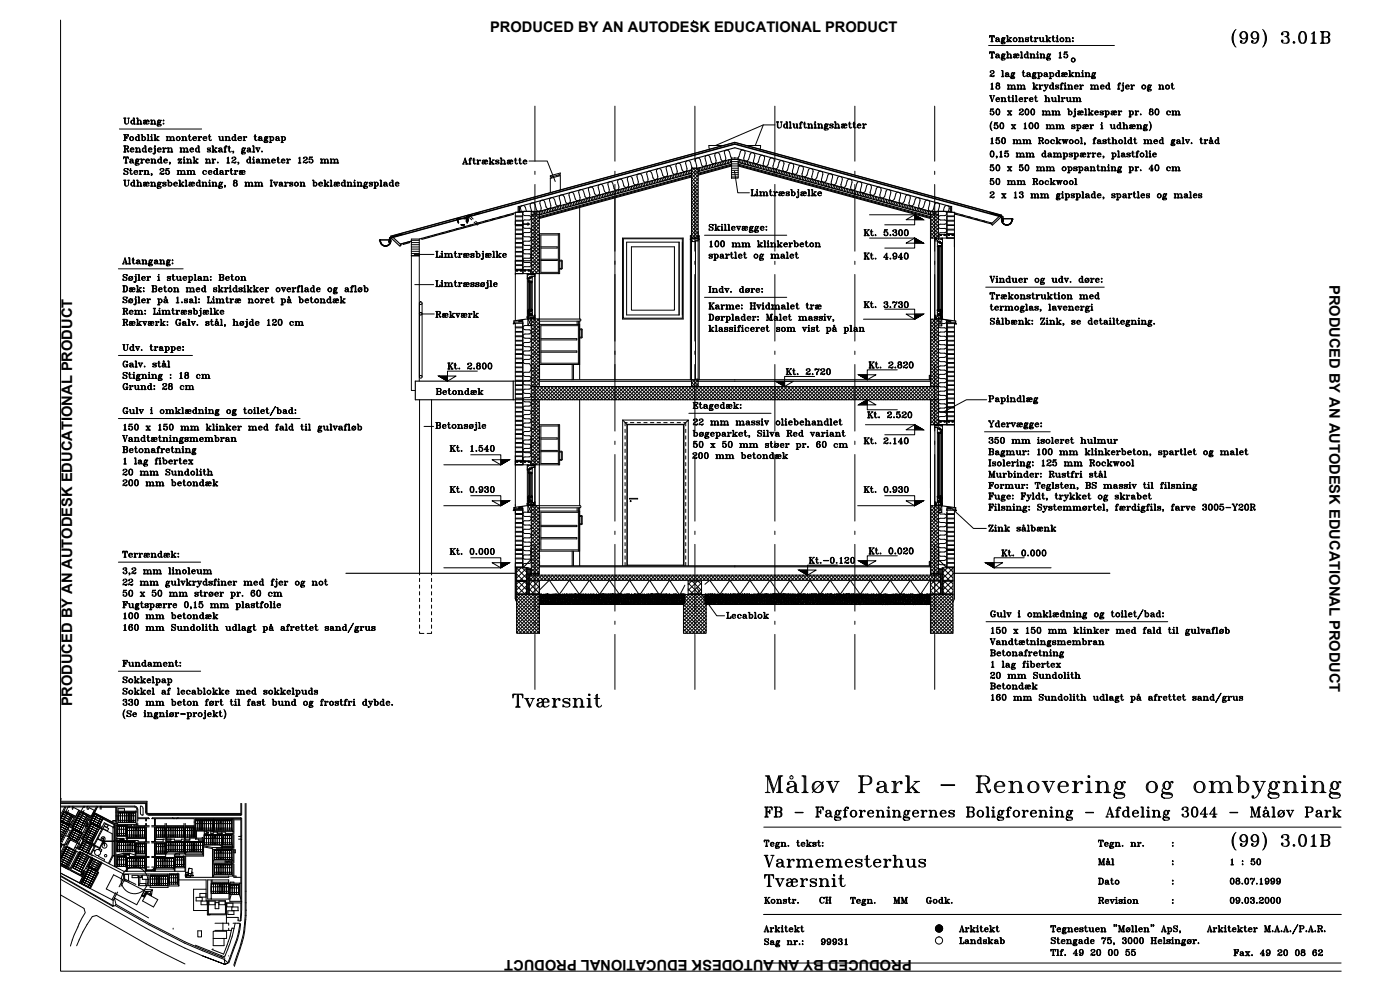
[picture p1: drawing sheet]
<svg xmlns="http://www.w3.org/2000/svg" width="420mm" height="297mm" viewBox="0 0 420 297" stroke-linecap="round" stroke-linejoin="round" font-family="sans-serif">
<defs><g id="words">
<g font-size="4.4">
<text x="147.1" y="9.5">PRODUCED BY AN AUTODESK EDUCATIONAL PRODUCT</text>
<text x="399" y="85.4" transform="rotate(90 399 85.4)">PRODUCED BY AN AUTODESK EDUCATIONAL PRODUCT</text>
<text x="21.6" y="212" transform="rotate(-90 21.6 212)">PRODUCED BY AN AUTODESK EDUCATIONAL PRODUCT</text>
<text x="273.6" y="287.9" transform="rotate(180 273.6 287.9)">PRODUCED BY AN AUTODESK EDUCATIONAL PRODUCT</text>
</g>
</g></defs>
<!-- layer: HOVED -->
<g fill="none" stroke="#000" stroke-width=".3">
<path d="M370.3 9.8a3.8 3.8 0 0 0 0 3.3M370.6 9.2l-.2 .3a5.5 5.5 0 0 0 .2 4.3M370.9 8.8a3.6 3.6 0 0 0 0 5.4M372.4 12.3l.2 .2zM372.4 10l-.1 .3 .1 .8M373.1 9.5a1.18 1.18 0 0 0-.7 1.1 1.18 1.18 0 0 0 .7 1.1M373.4 9.5a2.34 2.34 0 0 1-.1 3.5M373.9 9.8a2.19 2.19 0 0 1 0 2.7M374.1 11a1.07 1.07 0 0 1-1.4 .5 1.07 1.07 0 0 1-.6-1.4 1.07 1.07 0 0 1 1.3-.6l.5 .2a2.1 2.1 0 0 1-.6 3.3l-.9-.2-.1-.5 .3-.1 .2 .3-.4 .2M375.8 12.3l.1 .2zM375.8 10l-.2 .3 .2 .8M376.4 9.5a1.21 1.21 0 0 0-.7 1.1 1.21 1.21 0 0 0 .7 1.1"/>
<path d="M376.7 9.5a2.26 2.26 0 0 1-.1 3.5M377.2 9.8a2.19 2.19 0 0 1 0 2.7M377.4 11a1.06 1.06 0 0 1-1.3 .5 1.06 1.06 0 0 1-.7-1.3 1.06 1.06 0 0 1 1.3-.7l.5 .2a2.37 2.37 0 0 1-.1 3.1 .99 .99 0 0 1-1.5-.3l.2-.3 .3 .1-.3 .4M378.9 8.8a3.6 3.6 0 0 1 0 5.4M379.2 9.2l.2 .3a5.5 5.5 0 0 1-.2 4.3M379.6 9.8a3.8 3.8 0 0 1 0 3.3M384.7 10.2l.2 .1zM384.7 10l.4 .2-.2 .3-.3-.2 .1-.5a1.39 1.39 0 0 1 2.1 .2l-.2 .8-.5 .2M384.7 12.2l.2 .1zM385.6 11a1.03 1.03 0 0 1 1.3 .7 1.03 1.03 0 0 1-.8 1.3l-1.2-.2-.3-.5 .3-.3 .2 .3-.4 .2M385.9 9.5a.81 .81 0 0 1 .4 1.3l-.4 .2a1.12 1.12 0 0 1 .2 2M386.4 9.7l.2 .3-.2 .8"/>
<path d="M386.6 11.5l.2 .3-.2 .9M388.1 12.7l.3-.2 .2 .3-.3 .2zM388.3 12.7l.1 .1zM390.2 9.7a1.15 1.15 0 0 1 1.7 .5 2.87 2.87 0 0 1-.3 2.6 1.24 1.24 0 0 1-1.7-.5 2.84 2.84 0 0 1 .3-2.6zM390.2 9.8a2.88 2.88 0 0 0 0 2.9M390.8 9.5a1.79 1.79 0 0 0-.7 2.2l.3 1.1 .4 .2M391.1 9.5a1.79 1.79 0 0 1 .7 2.2l-.4 1.1-.3 .2M391.6 9.8a2.88 2.88 0 0 1 0 2.9M393.4 13h1.7M393.6 10.2l.8-.7v3.5M394.1 9.8v3.2M394.1 12.8l-.3 .2"/>
<path d="M394.1 12.7l-.2 .3M394.3 9.8v3M394.4 12.7l.2 .3M394.4 12.8l.4 .2M396.3 9.5l2.5 .2a.79 .79 0 0 1 0 1.3l-.6 .1M396.4 9.5l.4 .2M396.6 9.5l.2 .3M396.8 9.5v3.5M396.8 12.8l-.4 .2M396.8 12.7l-.2 .3M396.9 9.7v3.1M397.1 9.5v3.5"/>
<path d="M397.1 12.7l.2 .3M397.1 12.8l.3 .2M397.3 9.5l-.2 .3M397.4 9.5l-.3 .2M398.2 9.5l.6 .5-.2 1-1.5 .1M398.2 11.1a.91 .91 0 0 1 .9 1 .91 .91 0 0 1-.9 .9h-1.9M398.2 11.1l.6 .6v.8l-.6 .5M398.8 9.8l.1 .4-.1 .6M398.8 11.5l.1 .3-.1 .9M154.1 208.3l-.2 1.1v-1.1h3v1.1l-.2-1.1M154.3 208.3l-.4 .5M154.5 208.3l-.6 .4"/>
<path d="M154.7 212.1h1.4M154.9 208.3l-1 .2M155.3 208.3v3.8M155.3 212l-.4 .1M155.3 211.8l-.3 .3M155.4 208.5v3.5M155.6 208.3v3.8M155.6 211.8l.2 .3M155.6 212l.4 .1M156 208.3l.9 .2M156.4 208.3l.5 .4M156.5 208.3l.4 .5"/>
<path d="M157.5 209.6h1.2M157.6 209.6l.6 .3M157.8 209.6l1.1 2.5 .2-.3M158 209.6l.9 2.2M158.2 209.6l.9 2.2 .9-2M158.6 209.6l-.4 .2M159.3 209.6h1.1M159.7 209.6l.3 .2 .2-.2M161.5 210.1l.1-.2v.4h-.3v-.4a1.02 1.02 0 0 1 1.7 0l.8-.3 .6 .5v.6M161.5 211l-.2 .4 .2 .6M162.4 209.6l.3 .5v1.5M162.6 210.7l-1 .3a.71 .71 0 0 0 .3 1.1l.7-.1 .1-.4"/>
<path d="M162.7 210.5l-1.4 .5-.2 .4 .2 .6 .6 .1M162.7 209.9l.3 .2 .1 1.9M162.7 211.6l.3 .4 .5 .1M163.1 209.9l-.1 .2M163.7 209.6l-.6 .5 .2 1.9a1.03 1.03 0 0 0 1.5-.4M163.8 209.6l.8 .3 .2 .8h-1.7M164.4 209.9l.2 .6M165.7 209.6h.9v2.5M165.7 212.1h1.4M165.9 209.6l.3 .2M166 209.6l.2 .3M166.2 209.6v2.5"/>
<path d="M166.2 212l-.3 .1M166.2 211.8l-.2 .3M166.4 209.8v2.2M166.6 211.8l.2 .3M166.6 212l.4 .1M167.9 209.9l-.2-.1v.3h.4l-.2-.5a1.26 1.26 0 0 0-1.3 1.1M169 209.9l.2 .4 1.2 .4 .6 .5v.6l-.6 .3-1.1-.1-.3-.6v.7l.2-.3M169.2 210.5l1.6 .5M169.2 209.8l-.2 .5M170.8 209.9l.2-.3v.7l-.7-.7h-.8l-.5 .3v.4l.5 .6 1.3 .3 .2 .6M171 211.2l-.2 .8M171.9 209.6h.9v2.5"/>
<path d="M171.9 212.1h1.5M172.1 209.6l.4 .2M172.3 209.6l.2 .3M172.5 209.6v2.5M172.5 212l-.4 .1M172.5 211.8l-.2 .3M172.6 209.8v2.2M172.8 210.3a1.03 1.03 0 0 1 1.1-.8 1.03 1.03 0 0 1 1 1v1.6M172.8 211.8l.2 .3M172.8 212l.4 .1M173.9 212.1h1.5M174.1 209.6l.4 .7v1.8"/>
<path d="M174.5 209.9l.2 .6v1.5M174.5 212l-.4 .1M174.5 211.8l-.2 .3M174.9 211.8l.1 .3M174.9 212l.3 .1M176.1 209.6h1v2.5M176.1 212.1h1.5M176.3 209.6l.4 .2M176.5 209.6l.2 .3M176.7 208.3h.4v.4h-.4zM176.7 208.5h.4M176.7 209.6v2.5"/>
<path d="M176.7 212l-.4 .1M176.7 211.8l-.2 .3M176.9 208.3v.4M176.9 209.8v2.2M177.1 211.8l.1 .3M177.1 212l.3 .1M178.3 209.6h1.7M179.1 208.7v2.7l.2 .4M180.5 211.6a.78 .78 0 0 1-.6 .6 .78 .78 0 0 1-.8-.4l-.2-.6v-2.5l.4-.4v3.1l.3 .7M18.3 239.5l-.1 .9h25.9v3.7h28.2M229.7 232.8h1.2l1.4 4.3M229.7 237.8h1.4"/>
<path d="M229.9 237.8l.5-.2 .5 .2M229.9 232.8l.5 .3M230.4 237.6v-4.8l1.6 5 1.7-5v5M230.6 232.8l1.4 4.3M233 237.8h1.9M233.7 232.8h1.2M233.7 237.6l-.4 .2M233.7 237.3l-.2 .5M233.9 233.1v4.5M234.2 232.8v5M234.2 237.3l.3 .5M234.2 237.6l.5 .2"/>
<path d="M234.5 232.8l-.3 .5M234.7 232.8l-.5 .3M236.6 235.2v-.2h.2v.4h-.4v-.4l.7-.5h.9l.5 .2 .5 .7v1.7l.5 .7M236.6 236.4l-.2 .5 .2 .7M238 234.5l.5 .7v1.9l.2 .5 1 .2M238.3 235.9l-1.5 .5-.2 .7 .5 .7M238.5 235l.2 .4v1.7l.3 .5M238.5 235.7l-2.1 .7-.3 .7a1.35 1.35 0 0 0 1.2 .7 1.35 1.35 0 0 0 1.2-.7M240.6 232.8h1.2v5M240.6 237.8h1.9M240.9 232.8l.5 .3M241.1 232.8l.3 .5"/>
<path d="M241.4 232.8v5M241.4 237.6l-.5 .2M241.4 237.3l-.3 .5M241.6 233.1v4.5M241.8 237.3l.3 .5M241.8 237.6l.5 .2M244.2 235.2l-.2 .5v.9l.2 .5M245.2 234.5a1.91 1.91 0 0 0 0 3.3M245.7 234.5l.4 .2a1.99 1.99 0 0 1-.4 3.1M246.6 235.2l.3 .5v.9l-.3 .5M247.1 234.5l-3.3 3.3M248 234.5h1.7"/>
<path d="M248.3 234.5l.7 .5M248.5 234.5l1.5 3.3 .2-.5M248.8 234.5l1.2 2.8M249 234.5l1.2 2.8 1.2-2.6M249.5 234.5l-.5 .2M250.4 234.5h1.5M250.9 234.5l.5 .2 .2-.2M257.6 232.8h2.8l.8 .3a1.33 1.33 0 0 1 .4 1.4 1.33 1.33 0 0 1-1.2 .9h-1.6M257.6 237.8h1.9M257.8 232.8l.5 .3M258.1 232.8l.2 .5M258.3 232.8v5"/>
<path d="M258.3 237.6l-.5 .2M258.3 237.3l-.2 .5M258.5 233.1v4.5M258.8 232.8v5M258.8 237.3l.2 .5M258.8 237.6l.5 .2M259 232.8l-.2 .5M259.3 232.8l-.5 .3M260.4 232.8l.6 .3 .2 .4v1.2l-.2 .5-.6 .2M261.2 233.3l.2 .5-.2 1.2M263.6 235.2l.2-.2v.4h-.5v-.4l.7-.5h1l.5 .2 .5 .7v1.7l.4 .7M263.6 236.4l-.3 .5 .3 .7"/>
<path d="M265 234.5l.5 .7v1.9l.2 .5 1 .2M265.2 235.9l-1.4 .5-.2 .7 .4 .7M265.5 235l.2 .4v1.7l.3 .5M265.5 235.7l-2.2 .7-.2 .7a1.35 1.35 0 0 0 1.2 .7 1.35 1.35 0 0 0 1.2-.7M267.6 234.5h1.2v3.3M267.6 237.8h2M267.9 234.5l.4 .2M268.1 234.5l.2 .5M268.3 234.5v3.3M268.3 237.6l-.4 .2M268.3 237.3l-.2 .5M268.6 234.7v2.9"/>
<path d="M268.8 237.3l.2 .5M268.8 237.6l.5 .2M270.5 235v-.3h-.3v.5h.5v-.5l-.2-.2a1.59 1.59 0 0 0-1.7 1.4M271.7 232.8h1.2v5M271.7 237.8h1.9M271.9 232.8l.5 .3M272.2 232.8l.2 .5M272.4 232.8v5M272.4 237.6l-.5 .2M272.4 237.3l-.2 .5M272.6 233.1v4.5M272.9 237.3l.2 .5"/>
<path d="M272.9 237.6l.5 .2M273.6 236.1l1.4 1.7M273.8 235.9l1.7 1.9M273.8 236.1l1.5 1.7M274.3 237.8h1.7M274.3 234.5h1.7M274.5 234.5l.5 .2 .7-.2M274.8 237.3l.9 .5M275 234.7l-2.1 2.2M275 237.3l-.5 .5M282.4 235.4h4.1v.3h-4.1zM292.9 232.8h2.9l.7 .3a1.17 1.17 0 0 1 0 1.9l-2.4 .2"/>
<path d="M292.9 237.8h1.9M293.2 232.8l.4 .3M293.4 232.8l.2 .5M293.6 232.8v5M293.6 237.6l-.4 .2M293.6 237.3l-.2 .5M293.9 233.1v4.5M294.1 232.8v5M294.1 237.3l.3 .5M294.1 237.6l.5 .2M294.4 232.8l-.3 .5M294.6 232.8l-.5 .3"/>
<path d="M295.1 235.2l.4 .2 1 2.4h.5l.2-.9M295.5 235.4l1.2 1.9 .5-.2M295.8 232.8l.7 .7v1l-.2 .5-.5 .2M296.3 236.9l.4 .7h.3M296.5 233.3l.2 .5-.2 .9M298.9 235.9h2.6a1.57 1.57 0 0 0-1.8-1.5 1.57 1.57 0 0 0-1.3 2 1.71 1.71 0 0 0 1.3 1.4 1.71 1.71 0 0 0 1.8-.7M298.9 235.2l-.3 .5v.9l.3 .5M299.9 234.5a1.87 1.87 0 0 0-1.1 1.6 1.87 1.87 0 0 0 1.1 1.7M300.3 234.5l.7 .7v.7M301 235l.3 .7M302.7 234.5h1.2v3.3M302.7 237.8h1.9"/>
<path d="M303 234.5l.4 .2M303.2 234.5l.2 .5M303.4 234.5v3.3M303.4 237.6l-.4 .2M303.4 237.3l-.2 .5M303.7 234.7v2.9M303.9 235.4a1.33 1.33 0 0 1 1.4-1 1.33 1.33 0 0 1 1.2 1.3v2.1M303.9 237.3l.2 .5M303.9 237.6l.5 .2M305.3 237.8h1.9M305.6 234.5l.4 .9v2.4M306 235l.3 .7v1.9"/>
<path d="M306 237.6l-.4 .2M306 237.3l-.2 .5M306.5 237.3l.3 .5M306.5 237.6l.5 .2M308.9 235.2l-.2 .5v.9l.2 .5M309.9 234.5a1.91 1.91 0 0 0 0 3.3M310.4 234.5l.4 .2a1.99 1.99 0 0 1-.4 3.1M311.3 235.2l.2 .5v.9l-.2 .5M312.7 234.5h1.7M313 234.5l.7 .5M313.2 234.5l1.4 3.3 .3-.5M313.5 234.5l1.1 2.8"/>
<path d="M313.7 234.5l1.2 2.8 1.2-2.6M314.2 234.5l-.5 .2M315.1 234.5h1.4M315.6 234.5l.5 .2 .2-.2M318 235.9h2.6a1.57 1.57 0 0 0-1.8-1.5 1.57 1.57 0 0 0-1.3 2 1.71 1.71 0 0 0 1.3 1.4 1.71 1.71 0 0 0 1.8-.7M318 235.2l-.3 .5v.9l.3 .5M319 234.5a1.87 1.87 0 0 0-1.1 1.6 1.87 1.87 0 0 0 1.1 1.7M319.4 234.5l.7 .7v.7M320.1 235l.3 .7M321.8 234.5h1.2v3.3M321.8 237.8h1.9M322 234.5l.5 .2"/>
<path d="M322.3 234.5l.2 .5M322.5 234.5v3.3M322.5 237.6l-.5 .2M322.5 237.3l-.2 .5M322.8 234.7v2.9M323 237.3l.2 .5M323 237.6l.5 .2M324.7 235v-.3h-.3v.5h.5v-.5l-.2-.2a1.53 1.53 0 0 0-1.7 1.4M325.9 234.5h1.1v3.3M325.9 237.8h1.9M326.1 234.5l.5 .2M326.3 234.5l.3 .5"/>
<path d="M326.6 232.8h.4v.5h-.4zM326.6 233.1h.4M326.6 234.5v3.3M326.6 237.6l-.5 .2M326.6 237.3l-.3 .5M326.8 232.8v.5M326.8 234.7v2.9M327 237.3l.3 .5M327 237.6l.5 .2M328.7 234.5h1.2v3.3M328.7 237.8h1.9M328.9 234.5l.6 .2"/>
<path d="M329.2 234.5l.3 .5M329.5 234.5v3.3M329.5 237.6l-.6 .2M329.5 237.3l-.3 .5M329.7 234.7v2.9M329.9 235.4a1.33 1.33 0 0 1 1.4-1 1.33 1.33 0 0 1 1.2 1.3v2.1M329.9 237.3l.3 .5M329.9 237.6l.5 .2M331.4 237.8h1.9M331.6 234.5l.5 .9v2.4M332.1 235l.2 .7v1.9M332.1 237.6l-.5 .2"/>
<path d="M332.1 237.3l-.3 .5M332.5 237.3l.3 .5M332.5 237.6l.5 .2M334.4 237.3l1 .5h1.2l.7 .3 .2 .4-.2 .7-.7 .3h-1.4l-.8-.3-.2-.4 .2-.7 .8-.3-.8 .7 .3 .7 .5 .3M334.9 236.4l-.5 .7 .5 1 1.7 .2 .9 .5M334.9 237.8l2.4 .5M335.2 235l-.3 .4 .3 1M335.6 234.5l-.4 .7v.9l.4 .8M336.1 234.5l.5 .7v.9l-.5 .8M337.3 234.7l.2 .3 .3-.3-.5-.2-.7 .5 .3 .4-.3 1M344.5 235.2l-.3 .5v.9l.3 .5M345.5 234.5a1.87 1.87 0 0 0-1.1 1.6 1.87 1.87 0 0 0 1.1 1.7"/>
<path d="M345.9 234.5l.5 .2a1.99 1.99 0 0 1-.5 3.1M346.9 235.2l.2 .5v.9l-.2 .5M348.8 237.3l.9 .5h1.2l.7 .3 .3 .4-.3 .7-.7 .3h-1.4l-.7-.3-.3-.4 .3-.7 .7-.3-.7 .7 .2 .7 .5 .3M349.3 236.4l-.5 .9a1.65 1.65 0 0 0 2.1 1l1 .5M349.3 237.8l2.3 .5M349.5 235l-.2 .4 .2 1M350 234.5l-.5 .7v.9l.5 .8M350.4 234.5l.5 .7v.9l-.5 .8M351.6 234.7l.3 .3 .2-.3-.5-.2-.7 .5 .3 .4-.3 1M358.8 235.2l-.2 .5 .2 1.4M359.8 234.5a1.87 1.87 0 0 0-1.1 1.6 1.87 1.87 0 0 0 1.1 1.7M360.2 234.5a1.87 1.87 0 0 1 1.1 1.6 1.87 1.87 0 0 1-1.1 1.7"/>
<path d="M361.2 235.2l.2 .5-.2 1.4M362.9 234.5h1.1v3.3M362.9 237.8h1.9M363.1 234.5l.5 .2M363.3 234.5l.3 .5M363.6 234.5v3.3M363.6 237.6l-.5 .2M363.6 237.3l-.3 .5M363.8 234.7v2.9M364 235.4a1.33 1.33 0 0 1 1.5-1 1.33 1.33 0 0 1 1.2 1.3v2.1M364 237.3l.3 .5M364 237.6l.5 .2"/>
<path d="M365.5 237.8h1.9M365.7 234.5l.5 .9v2.4M366.2 235l.3 .7v1.9M366.2 237.6l-.5 .2M366.2 237.3l-.3 .5M366.7 235.4a1.33 1.33 0 0 1 1.4-1 1.33 1.33 0 0 1 1.2 1.3v2.1M366.7 237.3l.2 .5M366.7 237.6l.5 .2M368.1 237.8h1.9M368.4 234.5l.4 .9v2.4M368.8 235l.3 .7v1.9M368.8 237.6l-.4 .2"/>
<path d="M368.8 237.3l-.2 .5M369.3 237.3l.2 .5M369.3 237.6l.5 .2M371 232.8h1.2v4.8M371.2 232.8l.5 .3M371.4 232.8l.3 .5M371.7 232.8v5l.7-.2M371.9 233.1v4.2M372.2 235.2l.2-.5a1.63 1.63 0 0 1 2.4 1.4 1.63 1.63 0 0 1-2.4 1.5l-.2-.5M373.4 234.5a1.87 1.87 0 0 1 1 1.6 1.87 1.87 0 0 1-1 1.7M374.3 235.2l.2 .5-.2 1.4M376 234.5h1.7"/>
<path d="M376.2 234.5l.8 .5M376.5 234.5l1.4 3.3M376.7 234.5l1.2 2.8M377 234.5l1.1 2.8 1.2-2.6M377.4 234.5l-.4 .2M378.1 237.3l-1.1 1.9-1 .3-.2-.7h.4v.4h-.2v-.2M378.4 234.5h1.4M378.9 234.5l.4 .2 .3-.2M380.8 237.3l.9 .5h1.2l.7 .3 .3 .4-.3 .7-.7 .3h-1.4l-.7-.3-.3-.4 .3-.7 .7-.3-.7 .7 .2 .7 .5 .3M381.2 236.4l-.4 .7 .4 1 1.7 .2 1 .5M381.2 237.8l2.4 .5M381.5 235l-.3 .4 .3 1"/>
<path d="M381.9 234.5l-.4 .7v.9l.4 .8M382.4 234.5l.5 .7v.9l-.5 .8M383.6 234.7l.3 .3 .2-.3-.5-.2-.7 .5 .2 .4-.2 1M385 234.5h1.3v3.3M385 237.8h2M385.3 234.5l.5 .2M385.5 234.5l.3 .5M385.8 234.5v3.3M385.8 237.6l-.5 .2M385.8 237.3l-.3 .5M386 234.7v2.9M386.3 235.4a1.33 1.33 0 0 1 1.4-1 1.33 1.33 0 0 1 1.2 1.3v2.1"/>
<path d="M386.3 237.3l.2 .5M386.3 237.6l.4 .2M387.7 237.8h1.9M387.9 234.5l.5 .9v2.4M388.4 235l.2 .7v1.9M388.4 237.6l-.5 .2M388.4 237.3l-.2 .5M388.9 237.3l.2 .5M388.9 237.6l.5 .2M390.5 234.5h1.2v3.3M390.5 237.8h1.9M390.8 234.5l.5 .2"/>
<path d="M391 234.5l.3 .5M391.3 232.8h.4v.5h-.4zM391.3 233.1h.4M391.3 234.5v3.3M391.3 237.6l-.5 .2M391.3 237.3l-.3 .5M391.5 232.8v.5M391.5 234.7v2.9M391.7 237.3l.3 .5M391.7 237.6l.5 .2M393.4 234.5h1.2v3.3M393.4 237.8h1.9"/>
<path d="M393.6 234.5l.5 .2M393.9 234.5l.2 .5M394.1 234.5v3.3M394.1 237.6l-.5 .2M394.1 237.3l-.2 .5M394.3 234.7v2.9M394.6 235.4a1.33 1.33 0 0 1 1.4-1 1.33 1.33 0 0 1 1.2 1.3v2.1M394.6 237.3l.3 .5M394.6 237.6l.5 .2M396 237.8h1.9M396.3 234.5l.5 .9v2.4M396.8 235l.2 .7v1.9"/>
<path d="M396.8 237.6l-.5 .2M396.8 237.3l-.3 .5M397.2 237.3l.3 .5M397.2 237.6l.5 .2M399.1 237.3l1 .5h1.2l.7 .3 .2 .4-.2 .7-.7 .3h-1.4l-.8-.3-.2-.4 .2-.7 .8-.3-.8 .7 .3 .7 .5 .3M399.6 236.4l-.5 .7 .5 1 1.7 .2 .9 .5M399.6 237.8l2.4 .5M399.9 235l-.3 .4 .3 1M400.3 234.5l-.4 .7v.9l.4 .8M400.8 234.5l.5 .7v.9l-.5 .8M402 234.7l.2 .3 .3-.3-.5-.2-.7 .5 .2 .4-.2 1M18.2 258.2l.5 .3-.5-.2"/>
<path d="M18.2 257.5l.4-.3-.3-.1-.1 .1 1.8-3.4 3.6 1.9-2.7 5-2.7-1.4M18.2 257.7v.2M18.2 248.4l.8-1.5 1.2 .6-2 3.9M18.2 253.9h.1M18.2 251.6l.4 .2zM18.2 249.4l.9 .5-.9-.5M18.2 246.5l2.8 1.3-.6 1.1 .7 .3-.9 1.8-.5-.3M18.2 245.5v.4M18.2 242.1h10.7l-.9 1.8 .3-.8-1.5-.8-.3 .6-.4-.2v-.6M18.2 241.9h22.1a.99 .99 0 0 1 1 1l.1 2.5h3.1l.3 .2h-.8v.7M18.2 241.1h25.5v2.5M18.2 240.8h25.8v2.8"/>
<path d="M18.2 253.1l1.4 .7-1.4 2.8M18.2 259l1.5 .8M18.2 259.1l2.9 1.4M18.2 248.7l1.2 .6M18.2 250.1l.6 .4M18.2 240.8h.1M18.3 257.6h.1M18.3 257.6l.7 .4zM18.3 248h.1M18.3 248h-.1h.1M18.4 245.4l.7 .4zM18.5 253.3h.1"/>
<path d="M18.5 251h.1M18.5 251l.4 .2zM18.5 251l-.3-.1 .3 .1M18.6 256.5l.3 .1-.3 .5-.2-.2zM18.6 257l.7 .4zM18.6 253.4l-.4-.2 .4 .2-.4 .8M18.6 247.5l-.4-.3 .4 .3M18.6 247.5h.1M18.7 244.3l.2 .1-.2 .5-.2-.2zM18.7 258.5h.1M18.7 244.9l.7 .3zM18.8 250.4l.4 .3z"/>
<path d="M18.8 246.4l-.6-.3 1.9 1M18.9 255.9l.2 .1-.2 .5-.2-.2zM18.9 256.5h.1M18.9 246.9l-.7-.4 .7 .4M18.9 246.9l1.3 .7M19 243.8l.2 .1-.2 .4-.2-.1zM19 244.3h.1M19.1 249.9l.4 .2zM19.1 249.9h.1M19.1 245.8h.1M19.1 245.8l1.3 .7M19.2 255.4l.2 .1-.2 .4-.2-.2z"/>
<path d="M19.2 255.9h.1M19.3 253.7l-1.1 2.1M19.3 257.4l1.3 .6M19.4 249.3h.1M19.4 253.5l-.5-.2-.7 1.1M19.4 245.2h.1M19.4 242.1l-.9 1.9-.3-.1M19.5 254.8l.2 .1-.2 .4-.2-.1zM19.5 255.3h.1M19.6 256.8l-.7-.3 .7 .3M19.6 256.8h.1M19.7 248.7l-1.4-.7 1.4 .7"/>
<path d="M19.7 248.7h.1M19.7 248.7l.4 .2zM19.7 244.7l-.7-.4 .7 .4M19.7 244.6l1.3 .7M19.7 244.7l1.3 .6M19.8 249.5l-.4-.2 .4 .2M19.8 254.2l.2 .2-.2 .3-.2-.1zM19.8 249.5h.1M19.8 254.7h.1M19.9 256.2l-.7-.3 .7 .4M19.9 256.2l1.8 .9-.5-.2M19.9 256.2h.1"/>
<path d="M20 248.1l-1.4-.6 1.4 .6M20 248.1h.1M20 244.1l-.9-.5 .9 .5M20 244.1h.1M20 259.2l-1.3-.7 1.3 .7M20 259.2l.5 .2zM20 259.2h.1M20.1 244.1l1.2 .6-1.3 2.3-1.1-.6zM20.2 255.7l-.7-.4 .7 .4M20.2 255.7h.1M20.2 247.6l.5 .2M20.3 258.6l-1.3-.6 1.3 .6"/>
<path d="M20.3 258.6l.5 .3zM20.4 248.4l-.4-.3 .4 .3M20.4 248.4h.1M20.4 246.5h.1M20.5 255.1l-.7-.4 .7 .4M20.5 255.1l1.3 .6zM20.5 247.3l-.4-.3 .5 .3M20.5 249l-1.9 3.7-.4-.3M20.6 243.1l-.3 .6M20.7 251.7l-.4-.1-1.1 2.1M20.7 247.8h.1M20.7 245.9l-1.3-.7 1.3 .7"/>
<path d="M20.7 247.8l-2.5 4.5 .1 .1M20.7 245.9h.1M20.7 241.9l.3 .3h-.6l-.7 1.3-.5-.3 .6-1.1M20.8 250.7l.2 .1-.2 .4-.3-.1zM20.8 258.9h.1M20.8 254.5l-.9-.5 .9 .5M20.8 254.5h.1M20.8 251.2h.1M20.8 254.5l1.3 .7M20.8 246.7l-.4-.2 .5 .2M20.9 254.5l1.2 .6-2.4 4.7-1.2-.6zM20.9 251.3l-1.1 2.1 1.3-1.4-.8 1.6-.8-.4"/>
<path d="M20.9 257.5l-1.3-.7 1.3 .7M20.9 257.5h.1M21.1 250.1l.2 .1-.2 .5-.3-.2zM21.1 258.3l-.5-.2 .5 .2M21.1 258.3h.1M21.1 250.7h.1M21.1 246.1l-.4-.2 .5 .2M21.1 246.1h.1M21.2 247.4l.3 .1M21.3 244.7l.5 .3zM21.3 244.7l-1.3-.6 1.3 .6M21.4 249.5l.2 .2-.2 .4-.3-.1z"/>
<path d="M21.4 257.7h.1M21.4 257.7l-.5-.2 .5 .2M21.4 250.1h.1M21.4 245.5l-.4-.2 .5 .2M21.4 245.5h.1M21.5 251.6l1.3 .7zM21.5 251.6l-.7-.4 .7 .4M21.5 256.3h.1M21.5 256.3l.5 .3zM21.5 256.3l-1.3-.6 1.3 .6M21.6 249l-.2 .4 .3 .1 .2-.4-.2 .4-.3-.1 .2-.4 .3 .1zM21.7 257.1h.1"/>
<path d="M21.7 249.5l.7 .4zM21.7 242.1v.7M21.7 248.8l3.4 1.5-.7 1.4 .6 .3M21.7 248.8h.1M21.7 248.8l-1.2 2.3 1 .5M21.8 251h.1M21.8 251l-.7-.3 .7 .3M21.8 247.8l.2 .1-.2 .4-.2-.1zM21.8 245l-1.3 2.3M21.8 255.7l.5 .3zM21.8 259.8l.3 .1-.2 .4-.3-.1zM21.9 244.9l-1.3 2.4"/>
<path d="M21.9 241.9l-.2 .3M22.1 250.4h.1M22.1 250.4l-.7-.3 .7 .4M22.1 247.2l.2 .2-.2 .3-.2-.1zM22.1 250.4l1.3 .7M22.1 246.4l-.3-.2-1 1.3v-.5M22.1 255.2l.5 .2zM22.1 259.2l.3 .1-.2 .5-.3-.2zM22.1 247.7l.7 .4zM22.2 259.8h.1M22.3 245.2l-3.2-1.7-.9 1.8 .2-.4 .2 .1-.2 .5-.2-.2M22.3 245.2l-1.2 2.4-2.9-1.5"/>
<path d="M22.3 245.2l-.7 .1M22.4 249.9h.1M22.4 246.6l.2 .2-.2 .4-.2-.1zM22.4 258.6l.3 .2-.2 .4-.3-.1zM22.4 247.2h.1M22.5 259.2h.1M22.5 248.7h.1M22.5 248.7l-.7-.4 .7 .4M22.5 254.2l.5 .2M22.6 255.4l-2.4 4.6M22.7 249.3l-1-.5 1 .5M22.7 246.1l.2 .1-.2 .4-.2-.1z"/>
<path d="M22.7 249.3l1.3 .7M22.7 249.3h.1M22.7 258.1l.3 .1-.3 .4-.2-.1zM22.7 246.6h.1M22.7 258.6l.7 .4-.7-.4M22.7 249.3l1.2 .6-1.2 2.4-1.2-.7zM22.7 258.6h.1M22.8 252.2l.5 .3M22.8 252.2v.1M22.8 248.1l1.3 .7M23 245.5l.2 .1-.2 .5-.3-.2zM23 257.5l.3 .1-.3 .4-.2-.1z"/>
<path d="M23 246l.7 .4zM23 258h.1M23 258l.7 .4M23.1 251.7l-1.3-.7 1.3 .7M23.1 251.7h.1M23.1 251.7l.5 .2zM23.1 247.5l-.7-.3 .7 .3M23.1 247.5h.1M23.1 254.2l.3 .2M23.1 259.5l-.6-.3 .6 .3M23.1 253l-1 1.9M23.1 259.6l1.3 .6z"/>
<path d="M23.1 259.5v.1M23.2 244.1v.1M23.2 244.1l-.5 .9-2.7-1.4 2.7 1.4M23.2 244.2l-2.1 4.1 .7 .3M23.3 252.7l.4 .4-.6-.1M23.3 244.9l.2 .1-.2 .5-.3-.2zM23.3 252.7l-2.5-1.3 .3 .6 2 1M23.3 256.9l.3 .2-.3 .3-.2-.1zM23.3 245.5h.1M23.3 257.4h.1M23.4 251.1h.1M23.4 246.9l-.7-.3 .7 .3"/>
<path d="M23.4 251.1l.4 .2zM23.4 246.9l1.3 .7M23.4 246.9v.1M23.4 259l1.3 .6zM23.4 259h.1M23.6 244.4l.2 .1-.2 .4-.3-.2zM23.6 256.3l.2 .2-.2 .4-.2-.1zM23.6 244.9h.1M23.6 256.9h.1M23.7 250.5l-1.3-.6 1.3 .6M23.7 250.5h.1M23.7 250.5l.4 .3z"/>
<path d="M23.7 246.4h.1M23.7 246.4l1.3 .7zM23.7 243.1l-.4 .8 .4-.8M23.7 253.1l.3 .2-.7 1.3 .6 .3M23.7 254.6l3.4 1.8M23.7 258.4h.1M23.7 258.4l1.3 .7M23.8 249.4l-1.3-.7 1.3 .7M23.8 249.4h.1M23.8 243.8l.3 .1-.2 .4-.3-.1zM23.9 255.7l.2 .2-.2 .4-.2-.1zM23.9 254.2l.2 .1-.2 .4-.2-.1z"/>
<path d="M23.9 244.3h.1M23.9 256.3h.1M23.9 254.7h.1M23.9 243.6l1 .5zM24 255.6l.9 .5-.9-.5M24 250l.4 .2zM24 245.8l-.7-.3 .7 .3M24 245.8h.1M24 257.8l-.7-.4 .7 .4M24 257.8h.1M24 257.8l1.3 .7M24.1 248.8l.5 .2z"/>
<path d="M24.1 251.3l.4 .1M24.2 253.6l.2 .2-.2 .3-.2-.1zM24.2 254.1l.7 .4zM24.2 254.1h.1M24.3 245.2h.1M24.3 245.3l-.7-.4 .7 .4M24.3 245.2l1.7 .9-.4-.2M24.3 257.2h.1M24.3 257.2l-.7-.3 .7 .3M24.4 249.7l-.2 .3 .4 .2M24.4 248.2l-1.3-.7 1.3 .7M24.4 248.2h.1"/>
<path d="M24.4 248.2l.5 .3zM24.4 250.2l-1.2 2.3-.4-.2M24.5 253l.2 .2-.2 .4-.2-.2zM24.5 253.5l.7 .4zM24.6 244.7h.1M24.6 244.7l-.7-.4 .7 .4M24.6 250.2l-1.3 2.5M24.6 243.5l2.8 1.4 .5-.8-.5 .9zM24.6 255.1l-.7-.4 .7 .4M24.6 255.1h.1M24.6 256.6h.1M24.6 256.6l-.7-.3 .7 .4"/>
<path d="M24.6 256.7l1.3 .7M24.7 250.2h-.1M24.8 252.4l.2 .2-.2 .4-.2-.1zM24.8 251.7l3.4 1.7M24.8 253l.7 .4zM24.9 244.1l1.3 .7M24.9 256.1h.1M24.9 254.5l1.3 .7M24.9 244.1l1.2 .6-2.4 4.7-1.2-.7zM25 256.1l1.2 .6-2.4 4.6-1.2-.6zM25 251.2l.2 .2-.2 .4-.2-.2zM25 259.1h.1"/>
<path d="M25 251.8h.1M25 251.8l.7 .4zM25.2 247.9h.1M25.2 247.9l-.5-.3 .5 .3M25.2 241.9l.2 .3h-.4l-.7 1.2-2.2-1.2-.3 .6M25.2 259.9h.1M25.2 259.9l-.5-.3 .5 .3M25.2 253.9h.1M25.2 253.9l1.3 .7M25.2 243.1l-.3 .6M25.3 250.7l.2 .1-.2 .4-.2-.1zM25.3 246.5h.1"/>
<path d="M25.3 246.5l-1.3-.7 1.3 .7M25.3 258.5h.1M25.3 258.5l.5 .2-.5-.2M25.3 251.2l.7 .4-.7-.4M25.3 251.2h.1M25.5 247.3l-.5-.2 .5 .2M25.5 247.3h.1M25.5 259.3l-.5-.2 .5 .2M25.5 259.3h.1M25.5 253.3l1.3 .7M25.6 250.1l.2 .1-.2 .4-.2-.1zM25.6 245.9h.1"/>
<path d="M25.6 257.9h.1M25.6 250.6h.1M25.7 252.1l2.5 1.3M25.8 246.7h.1M25.8 246.7l-.5-.2 .5 .2M25.8 258.7h.1M25.8 252.8l1.3 .7-1.3-.8 .1-.2 2.5 1.3-1.3 2.6M25.8 252.8l-.9-.5 .9 .5M25.8 252.7l-.9-.4-1.3 2.5M25.9 252.8l1.2 .6-1.3 2.3-1.1-.6zM25.9 249.5l.2 .2-.2 .4-.2-.2zM25.9 245.3h.1"/>
<path d="M25.9 245.3l-1.3-.6 1.3 .6M25.9 255.7h.1M25.9 257.3l.5 .3-.5-.2M25.9 257.3h.1M25.9 255.7l-1.3-.6 1.3 .6M25.9 250l.7 .4-.7-.3M25.9 250v.1M26 247.6l.3 .1-.2 .4-.3-.1zM26 259.9l.2 .2M26 251.6h.1M26 246.1h.1M26.1 258.1l-1.8-.9 1.8 1"/>
<path d="M26.1 246.7l.7 .3-1.4 2.8-.4-.2M26.2 248.9l.2 .2-.2 .4-.2-.1zM26.2 244.7l.4 .3zM26.2 255.2h.1M26.2 256.8l.5 .2zM26.2 256.8h.1M26.2 256.8l-1.3-.7 1.3 .7M26.2 249.5h.1M26.3 251l1.3 .6zM26.3 251l-.7-.4 .7 .4M26.3 247.5l-.3-.2 .1-.3 .2 .1v.4M26.3 245.5l-.4-.2 .4 .3"/>
<path d="M26.3 245.5v.1M26.4 256l-.5-.3 .5 .3M26.4 241.9l-.3 .3M26.4 256h.1M26.4 246.1l.3 .2 .5-1-3.3-1.7-2.4 4.6 3.4 1.8M26.5 248.4l.2 .1-.2 .4-.2-.1zM26.5 254.6h.1M26.5 254.6l.5 .2zM26.5 248.9h.1M26.6 250.4l1.3 .7M26.6 259.3l.3 .2-.2 .4-.3-.1zM26.6 245l-2.3 4.6-.5-.2 .5 .2"/>
<path d="M26.7 255.4l-.5-.2 .5 .2M26.7 255.4h.1M26.7 259.9l.7 .3zM26.7 257l-2.4 4.6M26.8 247.8l.2 .1-.2 .4-.2-.1zM26.8 254h.1M26.8 248.3h.1M26.9 249.8l-.7-.3 .7 .3M26.9 249.8h.1M26.9 258.8l.3 .1-.2 .4-.3-.1zM26.9 245.1l-1.4 2.9 .3 .2-2 3.7 .4 .2-1.6 3.1M26.9 246.5l3.6 1.8-.5-.8 .9-1.8 3.4 1.8"/>
<path d="M27 259.3h.1M27 259.3l.7 .3M27 252.8l.5 .2zM27.1 247.2l.2 .2-.2 .3-.2-.1zM27.1 247.7h.1M27.2 249.2l-.7-.3 .7 .4M27.2 249.2h.1M27.2 246.1l.2 .1-.2 .4-.2-.2zM27.2 249.3l1.3 .7M27.2 246.6l.7 .3zM27.2 258.2l.3 .1-.2 .5-.3-.2zM27.3 258.7l.7 .4z"/>
<path d="M27.3 254.3h.1M27.3 254.3l-.5-.3 .5 .3M27.3 252.2h.1M27.3 252.2l-1.3-.6 1.3 .6M27.3 257.2l-.7 .2-2.2 4.3M27.4 247.2l.7 .3-.7-.3M27.5 245.5l.2 .1-.2 .4-.2-.1zM27.5 248.7h.1M27.5 248.7l-.7-.4 .7 .4M27.5 257.6l-.2 .4 .3 .2 .2-.5-.2 .5-.3-.2 .2-.4 .3 .1zM27.5 246h.1M27.6 258.2h.1"/>
<path d="M27.6 253.7h.1M27.6 253.7l-.5-.2 .5 .2M27.6 253.7l-1.2 2.3M27.6 257.4h.1M27.6 251.6h.1M27.6 257.4l9.5 4.8h13.3M27.6 257.4l-1.2 2.4 1 .5M27.7 259.6h.1M27.7 259.7l1.3 .7M27.8 244.9l.2 .1-.2 .4-.2-.1zM27.8 248.1l-.7-.4 .7 .4M27.8 252.4l-.5-.2 .5 .2"/>
<path d="M27.8 252.4h.1M27.8 248.1l1.8 .9zM27.8 245.4l.7 .4zM27.9 246.9h.1M28 259.1h.1M28.1 251.9l-.5-.3 .5 .3M28.1 251.9h.1M28.1 247.5h.1M28.1 244.3l-.2 .4 .2 .2 .2-.5-.2 .5-.2-.2 .2-.4 .2 .1zM28.1 247.5l-1-.5-2.3 4.6M28.1 247.5l.1-.2 2.4 1.3-2.4 4.8M28.1 244.9h.1"/>
<path d="M28.2 247.5l1.2 .6-2.5 4.7-1.1-.6zM28.2 244.2h.1M28.2 244.1l6.3 3.3v.8h-.6M28.2 244.1l-1.3 2.5 .3 .2M28.2 246.4l-.7-.4 .7 .4M28.2 250.5l-1.3-.7 1.3 .7M28.2 250.5h.1M28.2 246.4h.1M28.2 254.1l-.2-.5-.6 .4-.8 1.7 .5 .7M28.3 258.5l-.7-.3 .7 .3M28.3 258.5h.1M28.4 251.3h.1"/>
<path d="M28.4 251.3l-.5-.2 .5 .2M28.5 249.9l.5 .3zM28.5 245.8l1.3 .7M28.5 245.8l1.3 .6M28.5 258l-.9-.6 .9 .6M28.5 258l1.4 .6M28.6 258l1.2 .5-1.2 2.4-1.2-.6zM28.7 250.8l-.5-.3 .5 .3M28.7 250.8h.1M28.8 249.4l-1.3-.7 1.3 .7M28.8 249.4l.5 .2zM28.8 249.4h.1"/>
<path d="M28.8 245.2l-.7-.3 .7 .3M28.8 245.2h.1M29 250.2h.1M29.1 241.9l.2 .3-.9 1.7 5.3 2.7h1.1l.1-3v3.6M29.1 244.6l-.9-.4 .9 .5M29.1 244.6v.1M29.1 244.7l1.3 .6M29.1 244.6l1.3 .7M29.2 244.6l1.2 .7-1.3 2.3-1.1-.6zM29.2 247.6h.1M29.3 259.7l-1.3-.6 1.3 .7M29.3 259.7h.1"/>
<path d="M29.3 251.7l1.5 .8-.9 1.9-1.6-.9zM29.4 248.2l-1.3-.7 1.3 .7M29.4 248.2h.1M29.5 247l-1.3-.6 1.3 .6M29.5 247h.1M29.5 256.6l.1 .4 1.8 .9-.2 .4M29.6 259.2l-1.3-.7 1.3 .7M29.6 259.2h.1M29.7 247.8l-.5-.2 .5 .2M29.7 247.8h.1M29.7 260l-.4-.2 .4 .2M29.7 260h.1"/>
<path d="M29.8 246.4h.1M29.8 246.4l.5 .3-.5-.2M29.8 254.5l-.2 .4M29.9 258.6l.4 .2-.4-.2M29.9 248.4h.1M29.9 248.4l-.5-.2 .5 .2M29.9 248.4l-2.4 4.6M29.9 258.6h.1M29.9 254.6l-.2 .4a.91 .91 0 0 1 .1 1.5 .91 .91 0 0 1-1.4-.6 .91 .91 0 0 1 1.2-1M29.9 254.6l-1.3-.7-.6 1.1 .6 .2M29.9 254.6l.6 .3v.5l-.3 .1M30 247.3l-.5-.3 .5 .3"/>
<path d="M30 247.3h.1M30 259.4l-.4-.2 .4 .2M30 259.4h.1M30.1 245.9l-1.3-.7 1.3 .7M30.1 245.9h.1M30.1 245.9l.5 .2zM30.3 246.7h.1M30.3 258.8h.1M30.3 241.9l-.2 .2v.7M30.3 258.8l-1.2 2.4M30.4 242.8v-.6h4.4l.1 1.2v-1.3h-5.7l-.9 1.8 6.3 3.3M30.4 258.8l-1.3 2.5"/>
<path d="M30.4 245.3l.5 .2zM30.5 248.5l-.7 .2-2.1 4 .5 .7M30.5 251.3l.5 .3 .4-.4-.4 .5M30.5 251.4l.4 .3M30.6 258.9l-1.4 2.7M30.9 248.7l2.8 1.5v2.1h-2.9l-1.4-.7zM30.9 245.5l-1.2 2.3M31 251.8l.3 1.9M31 252.5h.1M31 252.5l-1.1 2.1M31 245.3l-.1 .2M31.1 252.3a.61 .61 0 0 0 .3-1 .61 .61 0 0 0-1 .1 .61 .61 0 0 0 .6 .9"/>
<path d="M31.1 252.5a.28 .28 0 0 0-.1 .5 .28 .28 0 0 0 .5-.2 .28 .28 0 0 0-.4-.3h2.6v4.3l-1.2 2.3-5.2-2.6 .7-1.3 .5 .2M31.3 247.9l1.3 .7-.3 .7-1.4-.7zM31.4 253.7h.1M31.6 247.2l.9 .5-.4 .6-.8-.5zM33.9 248.2l-2.6-1.3-.8 1.6v.3M33.9 252.5h.6v4.2h-.6zM33.9 248.4h.6v3.9h-.6zM33.9 256.9h.6v3.2l-1.7-.9zM34.1 252.3v.2M34.3 251.3h.1M34.3 247.5v.7M34.3 248.4v3.9"/>
<path d="M34.3 252.5v4.2M34.3 256.9v3.1M34.3 247.5l-.4 .7M34.6 247.1l-.2 .3M34.6 247.2h.5M34.8 260h3l.1 .4h5.5l.3 1v-4.1h-5.5v4.1M34.8 246.2h-.9v.4M34.8 250.8h3.1M34.9 244.8h.2M35.1 253.6h5.3v1.3h-5.3zM35.1 258h2.7v1.3h-2.7zM35.1 248.8h2.7v1.3h-2.7z"/>
<path d="M35.1 247.3l.3-.5h5.3l.4 .6M35.2 255v-1.5v1.5M35.2 255.5v-.5v.5M35.2 255.5h.1M35.2 255h.1M35.2 259.4v-1.5v1.5M35.2 259.4h.1M35.2 259.4v.5zM35.2 256.9h.4v.2h-.4zM35.2 257.1h.1M35.2 257.1v.8zM35.2 250.2v-1.5v1.5"/>
<path d="M35.2 250.2h.1M35.2 252.5h.4v.3h-.4zM35.2 252.8v.7zM35.2 252.8h.1M35.2 250.7h.1M35.2 250.7v-.5v.5M35.2 247.7h.4v.3h-.4zM35.2 248v.7zM35.2 248h.1M35.2 259.9h2.5M35.2 255.5h5.1M35.2 250.7h2.5"/>
<path d="M35.2 252.2v-.6h2v.6M35.4 243.6h.5v.3h-.5zM35.4 244.8h5.3v1.3h-5.3zM35.4 244.7v1.5l.1-1.5M35.4 243.4v-.8h2v.8M35.4 244.7v-.8l.1 .8M35.4 246.7h5.3M35.4 244.7h.1M35.5 246.2v.5M35.7 251.7h.4v.4h-.4zM35.8 256.9h.5v.2h-.5zM35.8 255.5v-.5v.5"/>
<path d="M35.8 255.5h.1M35.8 259.4v.5zM35.8 257.1h.1M35.8 257.9v-.8v.8M35.8 247.7h.5v.3h-.5zM35.8 252.5h.5v.3h-.5zM35.8 252.8v2.2zM35.8 252.8h.1M35.8 250.7h.1M35.8 250.7v-.5v.5M35.8 248v.7zM35.8 248h.1"/>
<path d="M35.8 248.7v1.5M35.8 257.9v1.5M35.8 259.4h.1M35.8 257.9h.1M35.8 250.2h.1M36.1 243.9h.1M36.1 246.2v.5zM36.1 244.7h.1M36.1 244.7v1.5zM36.1 244.7v-.8v.8M36.1 243.6h.5v.3h-.5zM36.3 251.7l.3 .3h-.3z"/>
<path d="M36.4 248.7v1.5M36.4 257.9v1.5M36.5 255.5v-.5v.5M36.5 255.5h.1M36.5 259.4h.1M36.5 259.4v.5zM36.5 256.9h.4v.2h-.4zM36.5 257.1h.1M36.5 257.1l-.1 .8zM36.5 250.2h.1M36.5 252.5h.4v.3h-.4zM36.5 252.8l-.1 2.2z"/>
<path d="M36.5 252.8h.1M36.5 250.7h.1M36.5 250.7v-.5v.5M36.5 247.7h.4v.3h-.4zM36.5 248l-.1 .7zM36.5 248h.1M36.5 248.7v1.5M36.5 257.9v1.5M36.8 243.9h.1M36.8 243.6h.4v.3h-.4zM36.8 246.7v-.5v.5M36.8 246.7h.1"/>
<path d="M36.8 244.7h.1M36.8 246.2h.1M36.8 246.2v-1.5v1.5M36.8 244.7v-.8v.8M36.8 251.9l.4 .1M37.1 255v-1.5v1.5M37.1 255.5v-.5v.5M37.1 255.5h.1M37.1 255h.1M37.1 259.4v-1.5v1.5M37.1 259.4h.1M37.1 259.4v.5z"/>
<path d="M37.1 257.1h.1M37.1 257.9h.1M37.1 257.9v-.8v.8M37.1 256.9v.2h.5h-.5v-.2h.5v.2v-.2zM37.1 250.2v-1.5v1.5M37.1 250.2h.1M37.1 252.8v.7zM37.1 252.8h.1M37.1 252.5h.5v.3h-.5zM37.1 250.7h.1M37.1 250.7v-.5v.5M37.1 248v.7z"/>
<path d="M37.1 248h.1M37.1 247.7v.3h.5h-.5v-.3h.5v.3v-.3zM37.1 256l-2.2 .6M37.1 256v.6M37.1 256h1.7M37.2 251.7h-.4v.4h.4M37.4 243.6h.5v.3h-.5zM37.4 243.9h.1M37.4 246.7v-.5v.5M37.4 246.7h.1M37.4 244.7v-.8v.8M37.4 244.7v1.5z"/>
<path d="M37.4 256.1h.4v.4h-.4zM37.7 255v-1.5v1.5M37.7 255.5v-.5v.5M37.7 255.5h.1M37.7 255h.1M37.7 259.4v-1.5v1.5M37.7 259.4h.1M37.7 259.4v.5zM37.7 256.9h.1M37.7 256.9v1zM37.7 250.2v-1.5v1.5M37.7 250.2h.1"/>
<path d="M37.7 252.8v.7zM37.7 252.8h.1M37.7 250.7h.1M37.7 250.7v-.5v.5M37.7 252.5h.5v.3h-.5zM37.7 247.7v1zM37.7 247.7h.1M37.9 250.9h-2.7l-.4 1.3M38 256.1l.3 .3h-.3zM38 243.9l.1 2.3zM38 243.6h.5v.3h-.5zM38 248.1h5.7v4.5h-2.2v-.4h-3.3v-4.1"/>
<path d="M38 243.9h.1M38 244.7h.1M38.1 246.2l-.1 .5zM38.2 258.4h5.2v1.3h-5.2zM38.2 249.2h5.2v1.3h-5.2zM38.2 258.3h.1M38.2 249.1h.1M38.2 257.3h.5v.3h-.5zM38.2 258.3v-.7v.7M38.2 258.3v1.5M38.2 259.8v.5zM38.2 257.6h.1"/>
<path d="M38.2 249.1v-.7v.7M38.2 250.6v.5zM38.2 248.1h.5v.3h-.5zM38.2 248.4h.1M38.2 251.1h5.2M38.2 249.1v1.5M38.2 247.4v.3M38.4 252.8v2.7zM38.4 252.5h.4v.3h-.4zM38.5 256.3l.3 .1M38.7 243.9h.1M38.7 243.6h.5v.3h-.5z"/>
<path d="M38.7 246.7v-.5v.5M38.7 246.7h.1M38.7 244.7h.1M38.7 246.2h.1M38.7 246.2v-1.5v1.5M38.7 244.7v-.8v.8M38.8 256v1h1.8v-4.5h-5.8v4.1h4M38.8 256l1.8 .6h3.1M38.8 256.1h-.3v.4h.3M38.9 258.3v-.7v.7M38.9 258.3v1.5zM38.9 259.8v.5z"/>
<path d="M38.9 258.3h.1M38.9 257.6h.1M38.9 257.3h.4v.3h-.4zM38.9 249.1v-.7v.7M38.9 249.1h.1M38.9 250.6h.1M38.9 251.1h.1M38.9 251.1v-.5v.5M38.9 250.6v-1.5v1.5M38.9 248.4h.1M38.9 248.1h.4v.3h-.4zM39 253.5v1.5"/>
<path d="M39 255v.5zM39 255h.1M39 252.5h.5v.3h-.5zM39 252.8v.7zM39 252.8h.1M39.3 243.9h.1M39.3 243.6h.5v.3h-.5zM39.3 246.7v-.5v.5M39.3 246.7h.1M39.3 244.7h.1M39.3 246.2h.1M39.3 246.2v-1.5v1.5"/>
<path d="M39.3 244.7v-.8v.8M39.5 257.3h.5v.3h-.5zM39.5 257.6v2.2zM39.5 259.8v.5zM39.5 258.3h.1M39.5 257.6h.1M39.5 249.1v-.7v.7M39.5 249.1h.1M39.5 250.6h.1M39.5 251.1h.1M39.5 251.1v-.5v.5M39.5 250.6v-1.5v1.5"/>
<path d="M39.5 248.1h.5v.3h-.5zM39.5 248.4h.1M39.5 247.4v.3h-1.5v4.5h-3.2M39.7 255v-1.5v1.5M39.7 255v.5zM39.7 255h.1M39.7 252.5h.4v.3h-.4zM39.7 252.8v.7zM39.7 252.8h.1M40 243.6h.4v.3h-.4zM40 243.9h.1M40 246.7v-.5v.5"/>
<path d="M40 246.7h.1M40 244.7v-.8v.8M40 244.7v1.5M40 244.7h.1M40 246.2h.1M40.1 259.8v.5l.1-.5M40.1 257.3h.5v.3h-.5zM40.1 248.1h.5v.3h-.5zM40.1 251.1v-2.7l.1 2.7M40.1 258.3h.1M40.1 259.8v-2.2l.1 2.2M40.1 259.8h.1"/>
<path d="M40.1 249.1h.1M40.1 250.6h.1M40.2 247.4v.3h.9v-4.1h-6v3.8h6M40.3 255.5v-.5v.5M40.3 255.5h.1M40.3 252.5l.1 2.5zM40.3 252.5h.1M40.6 256h3.1M40.7 243.6h.1M40.7 246.7v-.5v.5M40.7 246.7h.1M40.7 244.7v-1.1v1.1"/>
<path d="M40.7 244.7v1.5M40.8 252.9h2.9v4.1h-2.9zM40.8 254h2.6v1.4h-2.6M40.8 249.1v1.5M40.8 258.3v1.5M40.8 258.3h.1M40.8 255.5h.1M40.8 259.8h.1M40.8 249.1h.1M40.8 250.6h.1M40.8 254h.1M40.8 255.5v.5z"/>
<path d="M40.8 258.3v-.7v.7M40.8 259.8v.5zM40.8 257.6h.1M40.8 257.3h.4v.3h-.4zM40.8 249.1v-.7v.7M40.8 253.2h.1M40.8 252.9h.4v.3h-.4zM40.8 254v-.8v.8M40.8 251.1h.1M40.8 251.1v-.5v.5M40.8 248.4h.1M40.8 248.1h.4v.3h-.4z"/>
<path d="M40.8 256h2.6M41.1 242.9l-.2-.6-.6-.2h-5.2v1.3h6v-.5M41.4 246.3v-.7h2.3v.7M41.4 247.1v.6h2.3v-.6M41.5 255.5v-1.5v1.5M41.5 255.5v.5zM41.5 255.5h.1M41.5 257.6v2.2zM41.5 259.8v.5zM41.5 258.3h.1M41.5 257.3h.4v.3h-.4zM41.5 257.6h.1"/>
<path d="M41.5 249.1v-.7v.7M41.5 249.1h.1M41.5 252.9h.4v.3h-.4zM41.5 253.2h.1M41.5 254h.1M41.5 254v-.8v.8M41.5 250.6h.1M41.5 251.1h.1M41.5 251.1v-.5v.5M41.5 250.6v-1.5v1.5M41.5 248.1h.4v.3h-.4zM41.5 248.4h.1"/>
<path d="M42.1 255.5v.5zM42.1 258.3v-.7v.7M42.1 258.3v1.5M42.1 259.8v.5zM42.1 257.6h.1M42.1 257.3h.5v.3h-.5zM42.1 249.1v-.7v.7M42.1 253.2h.1M42.1 254v-.8v.8M42.1 250.6v.5zM42.1 252.9h.5v.3h-.5zM42.1 248.4h.1"/>
<path d="M42.1 248.1h.5v.3h-.5zM42.1 249.1v1.5M42.1 254v1.5M42.1 255.5h.1M42.1 258.3h.1M42.1 249.1h.1M42.1 254h.1M42.1 250.6h.1M42.2 241.9l.7 .4v2.2M42.2 241.9l-.1 2.1a.51 .51 0 0 0 .3 .5 .51 .51 0 0 0 .5 0M42.7 253.2l.1 2.8zM42.7 257.6l.1 2.7z"/>
<path d="M42.7 257.3h.5v.3h-.5zM42.7 252.9h.5v.3h-.5zM42.7 248.1h.5v.3h-.5zM42.7 251.1v-2.7l.1 2.7M42.8 255.5h.1M42.8 258.3h.1M42.8 249.1h.1M42.8 254h.1M42.8 250.6h.1M43.4 255.5v-1.5v1.5M43.4 255.5v.5zM43.4 255.5h.1"/>
<path d="M43.4 258.3v-1v1M43.4 258.3v1.5zM43.4 259.8v.5zM43.4 258.3h.1M43.4 257.3h.1M43.4 249.1v-1v1M43.4 249.1h.1M43.4 252.9h.1M43.4 252.9v1.1zM43.4 250.6h.1M43.4 251.1h.1M43.4 251.1v-.5v.5"/>
<path d="M43.4 250.6v-1.5v1.5M43.4 248.1h.1M43.5 251.2l.2 .4h-5.8v-3.9h-3.1v4.5M43.7 243.6a.99 .99 0 0 0 1 1h27.6M43.7 251.2h-5.2l-.3 .4M44 243.6l.2 .5 .5 .2M44 247.1v.6h.8M44.7 244.4h27.6M44.8 248.1h-.8v4.5h.8M44.8 252.9h-.8v4.1h.8M44.8 257.3h-.8v4.1h2.4v-4.1h-.9M45.5 252.6h.9h-.9"/>
<path d="M45.5 248.1h.9v4.5M45.5 252.9h.9v4.1h-.9M46.6 252.9h2.9l.2 4.1h-3.1zM46.9 258.4h5.2v1.3h-5.2zM46.9 249.2h2.6v1.3h-2.6zM46.9 256h2.8M46.9 255.4h2.6M46.9 254h2.6M46.9 256l-.3 .3h3.1l-.3-.3M46.9 254v2zM46.9 256h.1M46.9 258.3v-.7v.7"/>
<path d="M46.9 258.3l.1 1.5zM46.9 259.8v.5zM46.9 257.3h.5v.3h-.5zM46.9 257.6h.1M46.9 249.1v-.7v.7M46.9 252.9h.5v.3h-.5zM46.9 253.2h.1M46.9 254v-.8v.8M46.9 251.1h.1M46.9 251.1v-.5v.5M46.9 248.1h.5v.3h-.5zM46.9 248.4h.1"/>
<path d="M46.9 251.1h2.6M46.9 249.1l.1 1.5zM47.6 253.2v2.8v-.5M47.6 258.3v1.5M47.6 259.8v.5zM47.6 257.3h.4v.3h-.4zM47.6 252.9h.4v.3h-.4zM47.6 248.1h.4v.3h-.4zM47.6 248.4h.1M47.6 258.3h.1M47.6 257.6h.1M47.6 253.2h.1"/>
<path d="M47.6 248.4v2.7M47.6 257.6v2.2M47.6 249.1h.1M47.6 253.2v.8M47.6 250.6h.1M48.2 255.5v-1.5v1.5M48.2 255.5v.5zM48.2 255.5h.1M48.2 257.6v2.2zM48.2 259.8v.5zM48.2 258.3h.1M48.2 257.6h.1"/>
<path d="M48.2 257.3h.5v.3h-.5zM48.2 249.1v-.7v.7M48.2 249.1h.1M48.2 253.2h.1M48.2 253.2v.8zM48.2 250.6h.1M48.2 250.6v.5zM48.2 250.6v-1.5v1.5M48.2 252.9h.5v.3h-.5zM48.2 248.4h.1M48.2 248.1h.5v.3h-.5zM48.9 255.5v-1.5v1.5"/>
<path d="M48.9 255.5v.5zM48.9 255.5h.1M48.9 258.3v-.7v.7M48.9 258.3v1.5zM48.9 259.8v.5zM48.9 258.3h.1M48.9 257.6h.1M48.9 257.3h.4v.3h-.4zM48.9 249.1v-.7v.7M48.9 249.1h.1M48.9 253.2h.1M48.9 252.9h.4v.3h-.4z"/>
<path d="M48.9 254h.1M48.9 254v-.8v.8M48.9 250.6h.1M48.9 251.1h.1M48.9 251.1v-.5v.5M48.9 250.6v-1.5v1.5M48.9 248.4h.1M48.9 248.1h.4v.3h-.4zM49.5 255.5v.5zM49.5 258.3v-.7v.7M49.5 259.8v.5zM49.5 257.3h.5v.3h-.5z"/>
<path d="M49.5 257.6h.1M49.5 249.1v-1v1M49.5 252.9h.1M49.5 254v-1.1v1.1M49.5 251.1h.1M49.5 251.1v-.5v.5M49.5 248.1h.1M49.5 258.3h.1M49.5 255.5h.1M49.5 249.1l.3 .1v2.6M49.5 250.6h.1M49.5 254h.1"/>
<path d="M49.5 254v1.5M49.5 258.3v1.5zM49.5 248.1h-2.9v4.5h2.4v-.8h3.4v.3h2.1v-.3h.9v-2.6h-.2v-1.1h-5.3v3.7M49.5 248.1v2.5M49.8 251.2h-2.8l-.4 .7h2.4M49.9 247.1v.6h5.3v-.6M49.9 252.5h5.3l.2 3.7h-5.5zM49.9 251.2h5.5M49.9 255.6h5.5M50 253.6h5.2v1.3h-5.2zM50 249.2h5.2v1.3h-5.2zM50 255v-1.5v1.5"/>
<path d="M50 255.5v-.5v.5M50 255.5h.1M50 255h.1M50 249.1v-.7v.7M50 249.1h.1M50 253.5v-.7v.7M50 253.5h.1M50 252.8h.1M50 250.6h.1M50 251.1h.1M50 251.1v-.5v.5M50 250.6v-1.5v1.5"/>
<path d="M50 252.5h.5v.3h-.5zM50 248.4h.1M50 248.1h.5v.3h-.5zM50 255.5h5.2M50 251.1h5.2M50.1 257.6l.1 2.7zM50.1 257.3h.5v.3h-.5zM50.2 258.3h.1M50.2 251.2l-.3 .9M50.3 255.6l-.4 .4M50.6 255v-1.5v1.5M50.6 255v.5z"/>
<path d="M50.6 255h.1M50.6 249.1v-.7v.7M50.6 252.5h.5v.3h-.5zM50.6 253.5v-.7v.7M50.6 252.8h.1M50.6 250.6v.5zM50.6 249.1h.1M50.6 253.5h.1M50.6 250.6h.1M50.6 248.1h.5v.3h-.5zM50.6 248.4h.1M50.6 249.1v1.5"/>
<path d="M50.8 258.3v-.7v.7M50.8 258.3v1.5zM50.8 259.8v.5zM50.8 258.3h.1M50.8 257.6h.1M50.8 257.3h.5v.3h-.5zM51.3 255v.5zM51.3 249.1v-.7v.7M51.3 252.5h.4v.3h-.4zM51.3 252.8v2.2zM51.3 252.8h.1M51.3 251.1h.1"/>
<path d="M51.3 251.9v.2h-1.5v.8M51.3 251.1v-.5v.5M51.3 248.1h.4v.3h-.4zM51.3 248.4h.1M51.3 249.1v1.5zM51.4 258.3v-.7v.7M51.4 258.3v1.5zM51.4 259.8v.5zM51.4 258.3h.1M51.4 257.6h.1M51.4 257.3h.5v.3h-.5zM51.7 245.4l.6 .2"/>
<path d="M51.9 248.1h.5v.3h-.5zM51.9 252.5h.5v.3h-.5zM51.9 250.6v.5l.1-.5M51.9 250.6v-2.2l.1 2.2M51.9 249.1h.1M51.9 250.6h.1M51.9 253.5v1.5M52 253.5l-.1-.7v2.7l.1-.5M52.1 258.3v1.5M52.1 259.8v.5v-.5M52.1 258.3h.1M52.1 257.3v1"/>
<path d="M52.1 257.3h-5.5v4.1h5.7v-3h-.2v-1.1v1M52.3 245.6h-5.7v2.1h2.9v-.6M52.3 245.6h6v1M52.5 256.9h3v4.5h-3zM52.5 258h2.7v1.4h-2.7zM52.6 255v-1.5v1.5M52.6 255.5v-.5v.5M52.6 255.5h.1M52.6 255h.1M52.6 259.4v-1.4v1.4M52.6 259.4v.6zM52.6 259.4h.1"/>
<path d="M52.6 256.9h.5v.3h-.5zM52.6 257.2h.1M52.6 257.2v.8zM52.6 249.1v-.7v.7M52.6 249.1h.1M52.6 252.5h.5v.3h-.5zM52.6 252.8v.7zM52.6 252.8h.1M52.6 250.6h.1M52.6 251.1h.1M52.6 251.1v-.5v.5M52.6 250.6v-1.5v1.5"/>
<path d="M52.6 248.1h.5v.3h-.5zM52.6 248.4h.1M52.6 260h2.6M53.2 255v-1.5v1.5M53.2 255.5v-.5v.5M53.2 255.5h.1M53.2 255h.1M53.2 259.4v-1.4v1.4M53.2 259.4v.6zM53.2 259.4h.1M53.2 256.9h.5v.3h-.5zM53.2 257.2h.1"/>
<path d="M53.2 258h.1M53.2 258v-.8v.8M53.2 249.1v-.7v.7M53.2 249.1h.1M53.2 252.8v.7zM53.2 252.5h.5v.3h-.5zM53.2 252.8h.1M53.2 250.6h.1M53.2 251.1h.1M53.2 251.1v-.5v.5M53.2 250.6v-1.5v1.5M53.2 248.1h.5v.3h-.5z"/>
<path d="M53.2 248.4h.1M53.4 245.4l-.4 .2M53.9 257.2v2.8v-.6M53.9 256.9h.4v.3h-.4zM53.9 252.5h.4v.3h-.4zM53.9 250.6v.5zM53.9 248.1h.4v.3h-.4zM53.9 248.4h.1M53.9 256.2v.3h-1.6v.8M53.9 248.4v2.2M53.9 257.2h.1M53.9 255h.1"/>
<path d="M53.9 257.2v.8M53.9 249.1h.1M53.9 253.5v-.7v2.7M53.9 250.6h.1M54.5 249.1v1.5M54.5 253.5v1.5M54.5 258v1.4M54.5 255v.5zM54.5 255h.1M54.5 258v2v-.6M54.5 260h.1M54.5 259.4h.1"/>
<path d="M54.5 257.2h.1M54.5 257.2v.8zM54.5 256.9h.5v.3h-.5zM54.5 249.1v-.7v.7M54.5 249.1h.1M54.5 252.8v.7zM54.5 252.8h.1M54.5 250.6h.1M54.5 251.1h.1M54.5 251.1v-.5v.5M54.5 252.5h.5v.3h-.5zM54.5 248.4h.1"/>
<path d="M54.5 248.1h.5v.3h-.5zM55.2 255v-1.5v1.5M55.2 255.5v-.5v.5M55.2 255.5h.1M55.2 255h.1M55.2 259.4v-1.4v1.4M55.2 259.4v.6zM55.2 259.4h.1M55.2 256.9h.1M55.2 256.9v1.1zM55.2 249.1v-1v1M55.2 249.1h.1"/>
<path d="M55.2 253.5v-1v1M55.2 253.5h.1M55.2 252.5h.1M55.2 250.6h.1M55.2 251.1h.1M55.2 251.1v-.5v.5M55.2 250.6v-1.5v1.5M55.2 248.1h.1M55.4 255.9l-2.8 .3v.3M55.6 248.1h2.7v3.4h-1.3v.6h-1.6v.8M55.6 251.8h1.4M55.6 252.5v3.7h5.3"/>
<path d="M55.6 253.6h5.2v1.3h-5.2zM55.6 252.5h5.3v4h-5.2l-.1-.5 .4-.3M55.6 249.2h2.7v1.3h-2.7zM55.6 251.2h2.7M55.6 255.7h4.9l.4 .4M55.6 248.1v4M55.6 255v-1.5v1.5M55.6 255.5v-.5v.5M55.6 255.5h.1M55.6 255h.1M55.6 249.1v-.7v.7M55.6 249.1h.1"/>
<path d="M55.6 253.5v-.7v.7M55.6 253.5h.1M55.6 252.8h.1M55.6 252.5h.5v.3h-.5zM55.6 250.6h.1M55.6 251.1h.1M55.6 251.1v-.5v.5M55.6 250.6v-1.5v1.5M55.6 248.4h.1M55.6 248.1h.5v.3h-.5zM55.6 255.5h5.2M55.6 251.1h2.6"/>
<path d="M55.7 256.9h5.4v-2.8l2.7 .5v8.6h-8.1zM56.3 255.5v-.5v.5M56.3 255.5h.1M56.3 249.1v-.7v.7M56.3 252.5h.4v.3h-.4zM56.3 252.8v2.2zM56.3 252.8h.1M56.3 251.1h.1M56.3 251.1v-.5v.5M56.3 248.1h.4v.3h-.4zM56.3 248.4h.1M56.3 249.1v1.5"/>
<path d="M56.3 249.1h.1M56.3 250.6h.1M56.9 255h.1M56.9 249.1v1.5M56.9 253.5v1.5M57 255.5v-.5v.5M57 255.5h.1M57 249.1v-.7v.7M57 249.1h.1M57 252.8v.7zM57 252.8h.1M57 252.5h.4v.3h-.4z"/>
<path d="M57 250.6h.1M57 251.1h.1M57 251.1v-.5v.5M57 248.4h.1M57 248.1h.4v.3h-.4zM57.6 255v-1.5v1.5M57.6 255.5v-.5v.5M57.6 255.5h.1M57.6 255h.1M57.6 249.1v-.7v.7M57.6 249.1h.1M57.6 252.8v.7z"/>
<path d="M57.6 252.8h.1M57.6 250.6h.1M57.6 251.1h.1M57.6 251.1v-.5v.5M57.6 252.5h.5v.3h-.5zM57.6 250.6v-1.5v1.5M57.6 248.4h.1M57.6 248.1h.5v.3h-.5zM58.2 255v-1.5v1.5M58.2 255.5v-.5v.5M58.2 255.5h.1M58.2 255h.1"/>
<path d="M58.2 249.1v-1v1M58.2 249.1h.1M58.2 253.5v-.7v.7M58.2 253.5h.1M58.2 252.5h.5v.3h-.5zM58.2 252.8h.1M58.2 250.6h.1M58.2 251.1h.1M58.2 251.1v-.5v.5M58.2 250.6v-1.5v1.5M58.2 248.1h.1M58.3 246.8h.1"/>
<path d="M58.3 246.6h.1M58.3 246.8v.9h-2.7v-.6M58.3 249.2h.4M58.3 251h.4M58.7 247.1h5.2v1.4h-5.2zM58.7 247v-.7v.7M58.7 246.3h.1M58.7 246h.5v.3h-.5zM58.7 249h.1M58.7 249v-.5v.5M58.7 251.8h2.2M58.7 247v1.5"/>
<path d="M58.9 252.5h.4v.3h-.4zM58.9 255.5v-2.7v2.7M58.9 255h.1M58.9 253.5h.1M59 251.5h1.9v.6M59 249.4h2.3v.7h.6v-.7h1.4v.7h.7v-4.1h-5.3v5.8M59 251.5l-.3 .3M59 249.4v2.1M59.3 246h.5v.3h-.5zM59.3 246.3v2.7M59.3 246.3h.1M59.4 247v1.5"/>
<path d="M59.5 253.5v1.5M59.5 255.5v-.5v.5M59.5 255.5h.1M59.5 255h.1M59.5 252.5h.5v.3h-.5zM59.5 252.8v.7zM59.5 252.8h.1M59.5 251.8v.3h1.6v.8M60 247v-.7v.7M60 247v1.5zM60 247h.1M60 246.3h.1"/>
<path d="M60 246h.5v.3h-.5zM60 249h.1M60 249v-.5v.5M60.2 252.5h.4v.3h-.4zM60.2 255v-1.5v1.5M60.2 255.5v-.5v.5M60.2 255.5h.1M60.2 255h.1M60.2 252.8v.7zM60.2 252.8h.1M60.6 248.5h.1M60.6 246.3v2.2z"/>
<path d="M60.6 246.3h.1M60.6 246h.5v.3h-.5zM60.6 249h.1M60.6 249v-.5v.5M60.8 255v.5zM60.8 253.5v-1v1M60.8 252.5h.1M60.8 253.5v1.5v-1.5M61.3 251.6h5.2v1.3h-5.2zM61.3 253.5h-.2v.3l2.7 .5h2.8M61.3 246h.4v.3h-.4zM61.3 248.5h.1"/>
<path d="M61.3 247h.1M61.3 246.3h.1M61.3 253.5v-3.1h5.3v4.1h-1.6v-.2M61.3 246.3v2.7M61.3 253v-1.5v1.5M61.3 253.5v-.5v.5M61.3 253h.1M61.3 250.4h.5v.3h-.5zM61.3 250.7h.1M61.3 251.5h.1M61.3 251.5v-.8v.8M61.3 249.5h.6"/>
<path d="M61.3 253.5h4.6l.7 .5M61.3 253.5h5.2M61.9 247v1.5M61.9 253v.5zM61.9 250.7h.1M61.9 250.4h.5v.3h-.5zM61.9 251.5v-.8v.8M61.9 247v-.7v.7M61.9 248.5h.1M61.9 247h.1M61.9 246.3h.1M61.9 246h.5v.3h-.5z"/>
<path d="M61.9 249h.1M61.9 249v-.5v.5M61.9 253h.1M61.9 251.5h.1M61.9 251.5v1.5M62.2 249.7h.4v.3h-.4zM62.6 253v.5zM62.6 250.4h.4v.3h-.4zM62.6 247v-.7v.7M62.6 247v1.5zM62.6 247h.1M62.6 246.3h.1"/>
<path d="M62.6 249h.1M62.6 249v-.5v.5M62.6 246h.4v.3h-.4zM62.6 250.7v2.3M62.6 251.5h.1M63.2 247v-.7v.7M63.2 247v1.5zM63.2 247h.1M63.2 246h.5v.3h-.5zM63.2 246.3h.1M63.2 249h.1M63.2 249v-.5v.5"/>
<path d="M63.3 253v-1.5v1.5M63.3 253v.5zM63.3 253h.1M63.3 250.4h.4v.3h-.4zM63.3 250.7h.1M63.3 251.5h.1M63.3 251.5v-.8v.8M63.6 249.1l.4 .4h-.7M63.9 246v1M63.9 248.5v.5M63.9 253v-1.5v1.5M63.9 253v.5z"/>
<path d="M63.9 253h.1M63.9 250.7h.1M63.9 251.5h.1M63.9 251.5v-.8v.8M63.9 250.4h.5v.3h-.5zM63.9 247v1.5M63.9 246v3h-5.2M64 249.1h-5.3l.3 .3M64.1 245.8v.6v-.6M64.1 249.5h5.8M64.1 249.1h5.6l.2 .4M64.4 256h5.2v1.3h-5.2z"/>
<path d="M64.4 257.9l-.4 .4h5.9l-.3-.4h-5.2h5.2M64.4 259.2h.4v.3h-.4zM64.4 254.9h.4v.3h-.4zM64.4 259.5v.8zM64.4 257.4v.5zM64.4 247.1h5.2v1.4h-5.2zM64.4 246h.4v.3h-.4zM64.4 246.9h-.3v2.8h3.5v.4h2.3v-4.1h-5.5v1.1M64.4 248.5v.5h5.2M64.4 259.5h.1M64.4 257.4h.1M64.4 255.9v-.7v2.2"/>
<path d="M64.4 246.3v2.2M64.4 247v1.5M64.4 246.3h.1M64.5 250.4h.5v.3h-.5zM64.5 253v.5zM64.5 250.7h.1M64.5 251.5v-.8v.8M64.5 251.5v1.5M64.6 253h.1M64.6 251.5h.1M64.6 251.5v1.5M65 255.9v-.7v.7"/>
<path d="M65 255.9h.1M65 255.2h.1M65 259.5h.1M65 259.5v.8zM65 259.2h.5v.3h-.5zM65 257.4h.1M65 257.4v.5zM65 257.4v-1.5v1.5M65 254.9h.5v.3h-.5zM65 247v-.7v.7M65 247v1.5zM65 247h.1"/>
<path d="M65 246.3h.1M65 246h.5v.3h-.5zM65 249h.1M65 249v-.5v.5M65.2 250.7v2.8v-.5M65.2 250.4h.4v.3h-.4zM65.2 250.7h.1M65.2 251.5h.1M65.2 249.7v.4h1.5v.7M65.7 255.9v-.7v.7M65.7 255.9h.1M65.7 255.2h.1"/>
<path d="M65.7 259.2h.4v.3h-.4zM65.7 259.5h.1M65.7 259.5v.8zM65.7 257.4h.1M65.7 257.9h.1M65.7 257.9v-.5v.5M65.7 257.4v-1.5v1.5M65.7 254.9h.4v.3h-.4zM65.7 246.3v2.2zM65.7 247h.1M65.7 246h.4v.3h-.4zM65.7 246.3h.1"/>
<path d="M65.7 249h.1M65.7 249v-.5v.5M65.8 253v-1.5v1.5M65.8 253v.5zM65.8 253h.1M65.8 250.4h.5v.3h-.5zM65.8 250.7h.1M65.8 251.5h.1M65.8 251.5v-.8v.8M66.3 255.9v-.7v.7M66.3 255.2h.1M66.3 259.2h.5v.3h-.5z"/>
<path d="M66.3 259.5h.1M66.3 259.5v.8zM66.3 257.4v.5zM66.3 254.9h.5v.3h-.5zM66.3 247v-.7v.7M66.3 247l.1 1.5zM66.3 246h.5v.3h-.5zM66.3 246.3h.1M66.3 249h.1M66.3 249v-.5v.5M66.3 255.9h.1M66.3 255.9v1.5"/>
<path d="M66.3 257.4h.1M66.5 253v-1.5v1.5M66.5 253.5h.1M66.5 253v.5zM66.5 250.4h.1M66.5 250.4v1.1zM66.6 249.7v.4M66.7 253.5h2.9l.3 .5h-3.2M66.7 254.3h3.2M66.9 255.9l.1-.7-.1 2.2M66.9 259.5l.1 .8zM66.9 257.4v.5l.1-.5"/>
<path d="M66.9 259.2h.5v.3h-.5zM66.9 254.9h.5v.3h-.5zM66.9 251.6h2.7v1.3h-2.7zM66.9 250.4h3v4.1h-3.2v-3.1h.2M66.9 253v.5M66.9 250.7l.1 .8zM66.9 250.4h.5v.3h-.5zM66.9 246.3v2.2M66.9 247v1.5M66.9 246h.5v.3h-.5zM66.9 248.5v.5M66.9 251.5v2"/>
<path d="M66.9 257.4h.1M66.9 253.5h2.7M67 246.3h.1M67 246.3v.7M67 248.5v.5M67 251.5v1.5M67 255.9v1.5M67.6 258.3v.6h-3.6v-4h5.9v4.1h-.3v-.7M67.6 255.9v-.7v.7M67.6 255.9h.1M67.6 255.2h.1M67.6 259.2h.5v.3h-.5z"/>
<path d="M67.6 259.5h.1M67.6 259.5v.8zM67.6 257.4h.1M67.6 257.4v.5zM67.6 257.4v-1.5v1.5M67.6 254.9h.5v.3h-.5zM67.6 253v-1.5v1.5M67.6 253.5v-.5v.5M67.6 253h.1M67.6 253.5h.1M67.6 250.4h.5v.3h-.5zM67.6 250.7h.1"/>
<path d="M67.6 251.5h.1M67.6 251.5v-.8v.8M67.6 247v-.7v.7M67.6 247v1.5zM67.6 247h.1M67.6 246h.5v.3h-.5zM67.6 246.3h.1M67.6 249h.1M67.6 249v-.5v.5M67.8 258.5h.5v.3h-.5zM68.3 259.2h.4v.3h-.4zM68.3 254.9h.4v.3h-.4z"/>
<path d="M68.3 255.9v-.7v.7M68.3 255.9h.1M68.3 255.2h.1M68.3 259.5h.1M68.3 259.5v.8zM68.3 257.4h.1M68.3 257.4v.5zM68.3 257.4v-1.5v1.5M68.3 246h.4v.3h-.4zM68.3 250.4h.4v.3h-.4zM68.3 253v-1.5v1.5M68.3 253.5v-.5v.5"/>
<path d="M68.3 253h.1M68.3 253.5h.1M68.3 250.7h.1M68.3 251.5h.1M68.3 251.5v-.8v.8M68.3 247v-.7v.7M68.3 247v1.5zM68.3 247h.1M68.3 246.3h.1M68.3 249h.1M68.3 249v-.5v.5M68.5 258.4h.3v.3z"/>
<path d="M68.9 255.2v2.7zM68.9 259.2h.5v.3h-.5zM68.9 254.9h.5v.3h-.5zM68.9 250.7v2.8zM68.9 250.4h.5v.3h-.5zM68.9 246.3v2.7M68.9 246h.5v.3h-.5zM68.9 257.4h.1M68.9 251.5h.1M68.9 246.3h.1M69 258.4h.4v.4h-.4zM69.5 253h.1"/>
<path d="M69.5 251.5v1.5M69.5 255.9v1.5M69.5 255.9h.1M69.5 257.4h.1M69.6 254.9h.1M69.6 259.2v1.1zM69.6 259.2h.1M69.6 257.4v.5zM69.6 255.9v-1v1M69.6 253.5v-.5v.5M69.6 253.5h.1M69.6 250.4h.1"/>
<path d="M69.6 250.4l-.1 1.1zM69.6 247v-1v1M69.6 247v1.5M69.6 246h.1M69.6 249h.1M69.6 249v-.5v.5M69.9 245.6l-11.2 .2 13.6-.2M70.2 259.3v3.9h2.1M70.2 250.4v4.1M70.2 254.9v4M70.2 255h.4v.9h-.4M71.6 251.8h.7v18.6"/>
<path d="M71.6 251h.7M72.3 245.4h-26.5l-.3 .2h.9v2.1h-.9M72.3 251v.8l.2 .2M72.3 245.4l.2 .1v24.9M72.3 241.1v3.5M72.3 245.4v5.6M72.3 246h-2.1v4.1M72.5 241.1v3.3l-.2 .2M72.5 250.8l-.2 .2M73.6 241.1v33.6a41.9 41.9 0 0 1-3.2 14.1l-.2 .8M73.8 241.1v33.6a34.6 34.6 0 0 1-2.8 13l-.7 2.3M229.2 248.2h173.3"/>
<path d="M229.3 256.6h1.2M229.5 242.2h2.2v.8l-.1-.8M229.5 252.1l-.1 .5v-.5h1.3v.5l-.1-.5M229.5 245.1h1.1M229.5 256.6l.3 .4M229.5 252.1l-.1 .3M229.6 242.2l.3 .1M229.6 252.1l-.2 .2M229.7 256.6l1.1 3.6-1-3.6M229.7 253.9h.7M229.8 242.2l.1 .3M229.8 252.1l-.4 .1"/>
<path d="M229.9 242.2v2.9M229.9 245l-.3 .1M229.9 244.8l-.1 .3M230 252.1v1.8M230 253.8l-.2 .1M230 253.8l-.1 .1M230 256.6l1 3M230.1 242.3v2.7M230.1 252.2v1.6M230.1 253.8l.2 .1M230.1 252.1v1.8M230.1 253.8l.1 .1"/>
<path d="M230.2 242.2v2.9M230.2 243.6h.8M230.2 244.8l.1 .3M230.2 245l.3 .1M230.2 256.6l-.2 .4M230.3 242.2l-.1 .3M230.3 252.1l.4 .1M230.3 256.6l-.3 .2M230.5 242.2l-.3 .1M230.5 252.1l.2 .2M230.6 252.1l.1 .3M231 243v1.2l-.1-.6z"/>
<path d="M231 243.3l-.3 .3 .3 .3M231 243.4l-.5 .2 .5 .1M231 242.2l.7 .1M231.3 242.2l.4 .3M231.3 256.6h1M231.4 253.3h.9a.6 .6 0 0 0-.8-.4 .6 .6 0 0 0-.3 .8 .6 .6 0 0 0 .9 .1l.2-.1M231.4 253v.7M231.5 242.2l.2 .4M231.7 256.6l.3 .2 .2-.2M231.7 252.7l-.3 .5 .1 .6 .2 .1M231.9 252.7l.2 .6M232 256.8l-1.2 3.4"/>
<path d="M232.1 252.9l.1 .3M232.3 242.2l2.1 .1 .3 .7-.2 .3-.6 .3M232.4 242.2l.3 .1M232.6 242.2l.1 .3M232.7 242.2v2.9M232.7 245l-.3 .1M232.7 244.8l-.1 .3M232.8 253.8l1.1 .4-.1 .2-.7 .1-.3-.1v-.4l.3-.1-.3 .3 .3 .3M232.8 242.3v2.7M233 253.4l-.2 .3 .2 .3 .9 .3M233 253.9l.8 .2M233 242.2v2.9"/>
<path d="M233 244.8l.1 .3M233 245l.3 .1M233.1 252.9v.5M233.1 242.2l-.1 .3M233.2 252.7l-.1 .3 .1 .6M233.3 242.2l-.3 .1M233.3 258.3l.2-.1v.3h-.4v-.3l.6-.4 1 .2 .3 .5v1.1l.3 .6M233.3 259.1l-.2 .4 .2 .5M233.4 252.7l.2 .3-.2 .6M233.8 252.8h.2l-.4 .1v.5M233.9 242.2l.5 .4-.2 .8-1.2 .2M233.9 243.6l.5 .1a.77 .77 0 0 1 .3 .9 .77 .77 0 0 1-.8 .5h-1.6"/>
<path d="M233.9 243.6l.5 .4v.7l-.5 .4M234.3 252.7h.5v1.2M234.3 257.8l.4 .5 .1 1.7 .7 .2M234.3 253.9h.7M234.4 242.5l.1 .2-.1 .6M234.4 243.9l.1 .3-.1 .6M234.5 252.7l.1 .1M234.5 258.8l-1 .3a.65 .65 0 0 0 .2 1.1M234.5 252.7l.1 .2M234.6 252.7v1.2M234.6 253.8l-.1 .1M234.7 258.2l.3 1.8"/>
<path d="M234.7 258.7l-1.6 .4-.1 .5a.91 .91 0 0 0 .8 .6 .91 .91 0 0 0 .9-.6M234.7 252.8v1M234.8 253.1l.3-.4 .5 .1 .1 1.1M234.8 253.8l.1 .1M234.8 253.8l.2 .1M235.3 253.9h.7M235.4 252.7l.2 1.2M235.6 252.9v.9M235.6 253.8l-.2 .1M235.6 253.8l-.1 .1M235.7 253.8l.1 .1M235.7 253.8l.2 .1"/>
<path d="M236.1 257.8h.9v2.4M236.3 257.8l.4 .2M236.5 253.8h.2zM236.5 257.8l.2 .4M236.6 253.8h.1M236.7 257.8v2.4M236.7 260l-.4 .2M236.7 259.8l-.2 .4M236.8 258v2M237 259.8l.2 .4M237 260l.3 .2M238.2 258.2l-.2-.2v.3h.4l-.2-.5a1.11 1.11 0 0 0-1.2 1"/>
<path d="M238.6 243.7l2.4 .2zM239 257.8h.8v2.4M239.1 252.7h.7M239.2 257.8l.3 .2M239.3 257.8l.2 .4M239.4 252.3l.1 1.5M239.5 257.8v2.4M239.5 260l-.3 .2M239.5 259.8l-.2 .4M239.7 258v2M239.8 258.5a.92 .92 0 0 1 1-.7 .92 .92 0 0 1 .9 .9v1.5M239.8 259.8l.2 .4"/>
<path d="M239.8 260l.4 .2M240.1 253.7l-.3 .2-.4-.1-.1-1.5 .2-.2 .2 1.8M240.6 253.3h1a.61 .61 0 0 0-.9-.5 .61 .61 0 0 0-.2 .9 .61 .61 0 0 0 .9 .1l.2-.1M240.6 253v.7M240.9 252.7l-.3 .5 .1 .6 .2 .1M241 257.8l.3 .7v1.7M241.1 252.7l.3 .6M241.3 258.2l.2 1.8M241.3 260l-.3 .2M241.3 259.8l-.2 .4M241.4 252.9l.1 .3M241.7 258.5a.95 .95 0 0 1 1-.7 .95 .95 0 0 1 .8 .9v1.5"/>
<path d="M241.7 259.8l.1 .4M241.7 260l.3 .2M242 252.1h.4v1.8M242 253.9h.7M242.1 252.1l.1 .1M242.2 252.1v.2M242.2 252.1v1.8M242.2 253.8l-.1 .1M242.2 253.8v.1M242.3 252.2v1.6M242.4 253.8l.1 .1M242.4 253.8l.2 .1"/>
<path d="M242.7 253.3l.5 .6M242.8 253.3l.5 .6M242.8 257.8l.4 .7v1.7M242.9 253.9h.6M242.9 252.7h.6M243 252.7h.4M243.1 253.8l.3 .1M243.2 258.2l.1 1.8M243.2 252.8l-.8 .8M243.2 253.8l-.2 .1M243.2 260l-.4 .2M243.2 259.8l-.2 .4"/>
<path d="M243.5 259.8l.1 .4M243.5 260l.3 .2M243.9 252.9l1 .6-.3 .4-.5-.1-.2-.2v.3l.1-.1M244 253.2l.8 .2M244 252.8l-.1 .3M244.8 242.2h2.2v.8l-.1-.8M244.8 252.9l.1-.2v.4l-.7-.4-.3 .4 1 .7M244.8 245.1h1.1M244.9 242.2l.3 .1M244.9 253.5l-.1 .3M245.1 242.2l.1 .3M245.2 258.8h1.8a1.14 1.14 0 0 0-1.3-.9 1.14 1.14 0 0 0-1 1.2 1.14 1.14 0 0 0 1.1 1.1l.8-.2 .4-.4"/>
<path d="M245.2 258.3l-.2 .4 .2 .9M245.2 242.2v2.9M245.2 245l-.3 .1M245.2 244.8l-.1 .3M245.3 242.3v2.7M245.3 252.7h.8M245.5 243.6h.8M245.5 242.2v2.9M245.5 244.8l.1 .3M245.5 245l.3 .1M245.6 242.2l-.1 .3M245.7 252.3l.1 1.5"/>
<path d="M245.8 242.2l-.3 .1M245.8 257.8l-.3 .2a1.37 1.37 0 0 0 .3 2.2M246.2 257.8l.4 .5v.5M246.3 243v1.2zM246.3 243.3l-.2 .3 .2 .3M246.3 243.4l-.5 .2 .5 .1M246.3 242.2l.7 .1M246.4 253.7l-.3 .2-.4-.1-.1-1.5 .2-.2 .1 1.8M246.6 242.2l.4 .3M246.6 258.2l.2 .5M246.7 242.2l.3 .4M246.8 252.8l.2 .1z"/>
<path d="M246.8 253.8h.2zM246.9 252.8h.1M246.9 253.8h.1M247.8 257.8h.9v2.4M248 243.6l.1-.2v.3h-.2v-.3l.4-.3 .8 .2 .3 .4v1l.3 .4M248 244.3v.7M248 257.8l.3 .2M248.2 257.8l.1 .4M248.3 257.8v2.4M248.3 260l-.3 .2M248.3 259.8l-.1 .4M248.5 258v2"/>
<path d="M248.7 258.5a.92 .92 0 0 1 1-.7 .92 .92 0 0 1 .8 .9v1.5M248.7 259.8l.1 .4M248.7 260l.3 .2M248.8 243.1l.3 .5 .2 1.4 .5 .1M249 244l-.9 .3-.1 .4 .3 .4M249.1 243.4l.3 1.6M249.1 243.9l-1.2 .4-.2 .4a.78 .78 0 0 0 .7 .4 .78 .78 0 0 0 .7-.4M249.8 257.8l.4 .7v1.7M250.2 258.2l.1 1.8M250.2 260l-.4 .2M250.2 259.8l-.2 .4M250.5 258.5a.92 .92 0 0 1 1-.7 .92 .92 0 0 1 .8 .9v1.5"/>
<path d="M250.5 259.8l.2 .4M250.5 260l.3 .2M250.5 244.8l.6 .3 1.1 .2 .2 .2-.2 .5-1.2 .1-.5-.1v-.7l.5-.2-.5 .4 .2 .5 .3 .1M250.8 244.3l-.3 .4 .2 .4 1.7 .6M250.8 245.1l1.4 .3M251 243.4v.9M251.2 243.1a1.02 1.02 0 0 0 0 1.5M251.5 243.1l.3 .5v.6l-.3 .4M251.6 257.8l.4 .7v1.7M252 258.2l.2 1.8M252 260l-.4 .2M252 259.8l-.2 .4"/>
<path d="M252.2 243.3h.3l-.3-.2-.4 .3v.9M252.3 260l.4 .2M252.3 259.8l.2 .4M253.1 245.1h1.1M253.1 243.1h1.2M253.5 245l-.3 .1M253.5 244.8l-.2 .3M253.8 242.5l-.2 2.5M253.8 244.8l.1 .3M253.8 245l.3 .1M254 258.8h1.8a1.16 1.16 0 0 0-1.4-.9 1.16 1.16 0 0 0-.8 1.4 1.16 1.16 0 0 0 1.4 .9l.8-.6M254 258.3l-.2 .4 .2 .9"/>
<path d="M254.1 242.2l-.3 .4v2.5M254.5 242.5l-.2-.2v.3h.3l-.1-.4-.9 .3-.1 2.6M254.6 257.8a1.34 1.34 0 0 0 0 2.4M255 257.8l.3 .2 .2 .8M255.5 243.6v1.1M255.5 258.2l.2 .5M256 243.1l-.3 .2a1.16 1.16 0 0 0 .3 1.8M256.3 243.1l.4 .3 .2 .5-.2 .9-.4 .3M256.8 258.2l.5 .5 1.2 .3 .2 .3v.5l-.5 .4h-.7l-.7-.7v.7l.2-.4M256.9 243.6v1.1M257 258.7l1.5 .4M257 258l-.2 .5"/>
<path d="M257.8 243.1h.7v2M257.8 245.1h1.2M258 243.1l.2 .2M258.1 243.1l.1 .3M258.2 243.1v2M258.2 245l-.2 .1M258.2 244.8l-.1 .3M258.4 243.3v1.7M258.5 258.2l.2-.4v.7l-.7-.7h-.7l-.5 .4v.3l.5 .5 1.2 .3 .2 .5M258.5 244.8l.2 .3M258.5 245l.3 .1M258.7 259.3l-.2 .7"/>
<path d="M259.5 257.8h1.5M259.5 243.4l-.1-.1v.3h.2l-.1-.5a.99 .99 0 0 0-1 .9M260.2 257l.1 2.8M260.7 244h1.5a.98 .98 0 0 0-1.2-.8 .98 .98 0 0 0-.7 1.2 .98 .98 0 0 0 1.2 .7l.7-.4M260.7 243.6l-.2 .3 .2 .8M261.2 243.1l-.4 .3-.1 .5 .1 .9 .4 .3M261.5 243.1l.4 .5v.4M261.5 259.6a.74 .74 0 0 1-.6 .6 .74 .74 0 0 1-.7-.4l-.2-2.8 .3-.4v2.9l.4 .7M261.9 243.4l.2 .5M262.5 258.8h1.8a1.17 1.17 0 0 0-1.4-.9 1.17 1.17 0 0 0-.8 1.4 1.17 1.17 0 0 0 1.4 .9l.8-.6M262.5 258.3l-.2 .4 .2 .9M262.9 243.1h.7v2"/>
<path d="M262.9 245.1h1.1M263 243.1l.3 .2M263.2 257.8l-.4 .2a1.37 1.37 0 0 0 .4 2.2M263.2 243.1l.1 .3M263.3 243.1v2M263.3 245l-.3 .1M263.3 244.8l-.1 .3M263.5 243.3v1.7M263.5 257.8l.3 .2 .2 .8M263.6 243.7l.2-.3a.77 .77 0 0 1 .8-.3 .77 .77 0 0 1 .5 .8v1.2M263.6 244.8l.2 .3M263.6 245l.3 .1"/>
<path d="M264 258.2l.2 .5M264.4 245.1h1.2M264.6 243.1l.3 .6v1.4M264.9 243.4l.1 1.6M264.9 245l-.3 .1M264.9 244.8l-.2 .3M265.1 257.8h.9v2.4M265.1 244.8l.2 .3M265.1 245l.3 .1M265.3 257.8l.4 .2M265.5 257.8l.2 .4M265.7 257.8v2.4"/>
<path d="M265.7 260l-.4 .2M265.7 259.8l-.2 .4M265.8 258v2M266 259.8l.2 .4M266 260l.3 .2M266.1 243.1h.7v2M266.1 245.1h1.2M266.2 243.1l.3 .2M266.4 243.1l.1 .3M266.5 242.2h.3v.3h-.3zM266.5 242.3h.3M266.5 243.1v2"/>
<path d="M266.5 245l-.3 .1M266.5 244.8l-.1 .3M266.7 242.2v.3M266.7 243.3v1.7M266.8 244.8l.2 .3M266.8 245l.3 .1M267.2 258.2l-.2-.2v.3h.3l-.1-.5a1.11 1.11 0 0 0-1.2 1M267.8 243.1h.7v2M267.8 245.1h1.1M267.9 243.1l.3 .2M268 256.6h.8v3.6M268.1 243.1l.1 .3"/>
<path d="M268.2 256.6l.3 .2M268.2 243.1v2M268.2 245l-.3 .1M268.2 244.8l-.1 .3M268.3 256.6l.2 .4M268.4 243.3v1.7M268.5 243.7l.2-.3a.77 .77 0 0 1 .8-.3 .77 .77 0 0 1 .6 .8v1.2M268.5 244.8l.2 .3M268.5 245l.3 .1M268.5 256.6v3.6M268.5 260l-.3 .2M268.5 259.8l-.2 .4"/>
<path d="M268.7 256.8v3.2M268.8 258.5a.92 .92 0 0 1 1-.7 .92 .92 0 0 1 .9 .9v1.5M268.8 259.8l.2 .4M268.8 260l.4 .2M269.3 245.1h1.2M269.5 243.1l.3 .6v1.4M269.8 243.4l.1 1.6M269.8 245l-.3 .1M269.8 244.8l-.2 .3M270 257.8l.3 .7v1.7M270.1 244.8l.1 .3M270.1 245l.3 .1"/>
<path d="M270.3 258.2l.2 1.8M270.3 260l-.3 .2M270.3 259.8l-.2 .4M270.7 259.8l.1 .4M270.7 260l.3 .2M271.2 244.8l.6 .3 1.1 .2 .1 .2-.1 .5-1.3 .1-.6-.4 .2-.4 .4-.2-.4 .4 .4 .6M271.5 244.3l-.3 .4 .3 .6 1.5 .4M271.5 245.1l1.4 .3M271.6 243.4v.9M271.8 257.8h.8v1.7l.4 .7M271.9 243.1l-.3 .5v.6l.3 .4M272 257.8l.3 .2"/>
<path d="M272.2 243.1a1.02 1.02 0 0 1 0 1.5M272.2 257.8l.1 .4M272.3 257.8l.2 2a.94 .94 0 0 0 .9 .4 .94 .94 0 0 0 .8-.7M272.5 258l.1 1.8M272.9 243.3h.2l-.2-.2-.5 .3 .2 .3-.2 .6M273.7 257.8h.8v2.4M274.1 244h1.6a.99 .99 0 0 0-1.2-.8 .99 .99 0 0 0-.7 1.2 .99 .99 0 0 0 1.2 .7l.7-.4M274.1 243.6v1.1M274.2 257.8v2.4h.8M274.3 258v2M274.5 259.8l.2 .4M274.5 260l.3 .2"/>
<path d="M274.7 243.1l-.3 .2a1.16 1.16 0 0 0 .3 1.8M275 243.1l.4 .5v.4M275.4 243.4l.1 .5M275.8 258.2l.5 .5 1.2 .3 .2 .3v.5l-.5 .4h-.7l-.7-.7v.7l.2-.4M276 258.7l1.5 .4M276 258l-.2 .5M276.4 243.1h.7v2M276.4 245.1h1.1M276.5 243.1l.3 .2M276.7 243.1l.1 .3M276.8 243.1v2M276.8 245l-.3 .1"/>
<path d="M276.8 244.8l-.1 .3M277 243.3v1.7M277.1 244.8l.1 .3M277.1 245l.2 .1M277.5 258.2l.2-.4v.7l-.7-.7h-.7l-.5 .4v.3l.5 .5 1.2 .3 .2 .5M277.7 259.3l-.2 .7M278.1 243.4l-.2-.1v.3h.3l-.1-.5a.99 .99 0 0 0-1 .9M278.8 243.1h.7v2M278.8 245.1h1.1M278.9 243.1l.3 .2M279 243.1l.2 .3M279.2 243.1v2"/>
<path d="M279.2 245l-.3 .1M279.2 244.8l-.2 .3M279.3 243.3v1.7M279.5 243.7l.3-.4a.73 .73 0 0 1 1.1 .1l.1 1.7M279.5 244.8l.1 .3M279.5 245l.3 .1M280.3 245.1h1.1M280.4 243.1l.3 .6v1.4M280.7 243.4l.2 1.6M280.7 245l-.3 .1M280.7 244.8l-.1 .3M281 244.8l.1 .3"/>
<path d="M281 245l.3 .1M282.4 244h1.5a.98 .98 0 0 0-1.1-.8 .98 .98 0 0 0-.8 1.2 .98 .98 0 0 0 1.3 .7l.6-.4M282.4 243.6v1.1M283 243.1l-.3 .2a1.16 1.16 0 0 0 .3 1.8M283.3 243.1l.4 .5v.4M283.7 243.4l.1 .5M284.8 243.4l.2 .3 .9 .3 .5 .4v.4l-.5 .3-.8-.1-.3-.4v.5l.2-.3M285 243.9l1.2 .4M285 243.3l-.2 .4M286.2 243.4l.2-.3v.6a.93 .93 0 0 0-1.2-.6l-.4 .3 .2 .6 1.2 .4 .2 .4M286.4 244.4l-.2 .6M290 242.2l2.1 .1 .3 .7-.3 .4-.4 .2"/>
<path d="M290.1 242.2l.3 .1M290.3 242.2l.1 .3M290.4 242.2v2.9M290.4 245l-.3 .1M290.4 244.8l-.1 .3M290.5 242.3v2.7M290.7 242.2v2.9M290.7 244.8l.1 .3M290.7 245l.3 .1M290.8 242.2l-.1 .3M291 242.2l-.3 .1M291.7 242.2l.4 .4-.2 .8-1.2 .2"/>
<path d="M291.7 243.6a.79 .79 0 0 1 .7 .7 .79 .79 0 0 1-.7 .8h-1.7M291.7 243.6l.4 .4v.7l-.4 .4M292.1 242.5v.8M292.1 243.9v.9M293.5 243.6v1.1M294.1 243.1l-.3 .2a1.16 1.16 0 0 0 .3 1.8M294.4 243.1l.2 .2a1.16 1.16 0 0 1-.2 1.8M294.9 243.6v1.1M295.9 242.2h.7v2.9M295.9 245.1h1.1M296.1 242.2l.2 .1M296.2 242.2l.1 .3"/>
<path d="M296.3 242.2v2.9M296.3 245l-.2 .1M296.3 244.8l-.1 .3M296.5 242.3v2.7M296.6 244.8l.1 .3M296.6 245l.3 .1M297.6 243.1h.7v2M297.6 245.1h1.1M297.7 243.1l.3 .2M297.9 243.1l.1 .3M298 242.2h.3v.3h-.3zM298 242.3h.3"/>
<path d="M298 243.1v2M298 245l-.3 .1M298 244.8l-.1 .3M298.1 242.2v.3M298.1 243.3v1.7M298.3 244.8l.1 .3M298.3 245l.2 .1M299.4 244.8l1.7 .5 .1 .2-.1 .5-1.3 .1-.4-.1v-.7l.4-.2-.4 .4 .4 .6M299.7 244.3l-.3 .4 .3 .6 1.5 .4M299.7 245.1l1.4 .3M299.8 243.4v.9M300.1 243.1l-.3 .5v.6l.3 .4"/>
<path d="M300.4 243.1l.3 .5v.6l-.3 .4M301.1 243.3h.3l-.3-.2-.4 .3v.9M301.9 245.1h1.2M301.9 243.1h1.3M302.4 245l-.3 .1M302.4 244.8l-.2 .3M302.7 242.5l-.2 2.5M302.7 244.8l.1 .3M302.7 245l.2 .1M302.9 242.2l-.2 .4v2.5M303.3 242.5l-.1-.2v.3h.3l-.2-.4a.76 .76 0 0 0-.9 .7v2.2M304.3 243.6v1.1"/>
<path d="M304.9 243.1a1.1 1.1 0 0 0-.6 1 1.1 1.1 0 0 0 .6 1M305.2 243.1a1.1 1.1 0 0 1 .6 1 1.1 1.1 0 0 1-.6 1M305.7 243.6v1.1M306.7 243.1h.7v2M306.7 245.1h1.1M306.8 243.1l.3 .2M307 243.1l.1 .3M307.1 243.1v2M307.1 245l-.3 .1M307.1 244.8l-.1 .3M307.3 243.3v1.7M307.4 244.8l.2 .3"/>
<path d="M307.4 245l.3 .1M308.4 243.4l-.2-.1v.3h.3l-.1-.5a.99 .99 0 0 0-1 .9M309.5 244h1.6a.99 .99 0 0 0-1.2-.8 .99 .99 0 0 0-.7 1.2 .99 .99 0 0 0 1.2 .7l.7-.4M309.5 243.6v1.1M310.1 243.1l-.3 .2a1.16 1.16 0 0 0 .3 1.8M310.4 243.1l.3 .2 .1 .7M310.8 243.4l.1 .5M311.8 243.1h.7v2M311.8 245.1h1.1M311.9 243.1l.3 .2M312.1 243.1l.1 .3M312.2 243.1v2"/>
<path d="M312.2 245l-.3 .1M312.2 244.8l-.1 .3M312.3 243.3v1.7M312.5 243.7a.77 .77 0 0 1 .8-.6 .77 .77 0 0 1 .7 .8v1.2M312.5 244.8l.1 .3M312.5 245l.2 .1M313.3 245.1h1.1M313.5 243.1l.2 .6v1.4M313.7 243.4l.2 1.6M313.7 245l-.2 .1M313.7 244.8l-.1 .3M314 244.8l.2 .3"/>
<path d="M314 245l.3 .1M315 243.1h.7v2M315 245.1h1.1M315.1 243.1l.3 .2M315.3 243.1l.1 .3M315.4 242.2h.3v.3h-.3zM315.4 243.1v2M315.4 242.3h.3M315.4 245l-.3 .1M315.4 244.8l-.1 .3M315.6 242.2v.3M315.6 243.3v1.7"/>
<path d="M315.7 244.8l.1 .3M315.7 245l.3 .1M316.7 243.1h.7v2M316.7 245.1h1.1M316.8 243.1l.3 .2M317 243.1l.1 .3M317.1 243.1v2M317.1 245l-.3 .1M317.1 244.8l-.1 .3M317.3 243.3v1.7M317.4 243.7a.77 .77 0 0 1 .8-.6 .77 .77 0 0 1 .7 .8v1.2M317.4 244.8l.1 .3"/>
<path d="M317.4 245l.2 .1M318.2 245.1h1.1M318.4 243.1l.3 .6v1.4M318.7 243.4l.1 1.6M318.7 245l-.3 .1M318.7 244.8l-.2 .3M318.9 244.8l.2 .3M318.9 245l.3 .1M320.1 244.8l.5 .3 1.1 .2 .2 .2-.2 .5-1.2 .1-.4-.1v-.7l.4-.2-.4 .4 .1 .5 .3 .1M320.4 244.3l-.3 .4 .1 .4 1.7 .6M320.4 245.1l1.3 .3M320.5 243.4v.9"/>
<path d="M320.7 243.1a1.02 1.02 0 0 0 0 1.5M321 243.1l.3 .5v.6l-.3 .4M321.7 243.3h.3l-.3-.2-.4 .3v.9M325.8 243.7l2.4 .2zM329.7 259.5h.5M329.7 257.7h.4l.5 1.5M329.7 252.1v.5v-.5h1.4v.5l-.1-.5M329.7 259.5h.4M329.7 257.7l.2 .1M329.8 252.1l-.1 .3M329.9 259.4v-1.7l.6 1.8 .6-1.8v1.8M329.9 252.1l-.2 .2"/>
<path d="M330 253.9h.7M330 257.7l.5 1.5M330.1 252.1l-.4 .1M330.3 252.1v1.8M330.3 253.8l-.2 .1M330.3 253.8l-.1 .1M330.3 252.2v1.6M330.4 252.1v1.8M330.4 253.8l.1 .1M330.4 253.8l.2 .1M330.6 252.1l.5 .1M330.8 252.1l.3 .2"/>
<path d="M330.9 259.5h.7M330.9 252.1l.2 .3M331.1 257.7h.5M331.1 259.4l-.1 .1M331.1 259.3v.2M331.2 257.8v1.6M331.3 259.4l.2 .1M331.3 257.7v1.8M331.3 259.3l.1 .2M331.4 257.7l-.1 .2M331.5 257.7l-.2 .1M331.7 253.3h.9a.6 .6 0 0 0-.8-.4 .6 .6 0 0 0-.3 .8 .6 .6 0 0 0 .9 .1l.2-.1"/>
<path d="M331.7 253v.7M331.9 245.1h.8M332 245.1h.4M332 252.7l-.3 .5v.6l.3 .1M332.1 245l1-2.8 1 2.9M332.2 252.7l.2 .6M332.2 258.5l.1-.2 .5 .1 .4 1.1M332.2 259v.4M332.4 252.9l.1 .3M332.4 244.3h1.3M332.7 258.3l.1 .9 .5 .3M332.8 258.8l-.6 .2 .1 .5"/>
<path d="M332.8 258.5l.2 .9M332.8 258.7l-.8 .4 .3 .4 .5-.3M333 242.6l.8 2.5M333.1 253.8l1.1 .4v.2l-.9 .1-.3-.2 .1-.3 .2-.1-.2 .3 .2 .3M333.1 242.6l.8 2.5M333.3 253.4l-.2 .3 .2 .3 .9 .3M333.3 253.9l.9 .2M333.3 252.9v.5M333.4 245.1h1M333.5 252.7l-.2 .3 .2 .6M333.6 257.7h.5v1.8M333.6 259.5h.7"/>
<path d="M333.7 252.7l.2 .3-.2 .6M333.7 257.7l.2 .1M333.8 257.7l.1 .2M333.8 245l-.3 .1M333.8 244.8l-.1 .3M333.9 257.7v1.8M333.9 259.4l-.2 .1M333.9 259.3l-.1 .2M333.9 244.8l.3 .3M333.9 257.8v1.6M334.1 259.3l.1 .2M334.1 259.4l.1 .1"/>
<path d="M334.2 252.8h.1l-.4 .1v.5M334.7 252.7h.4v1.2M334.7 253.9h.6M334.7 252.7l.2 .1M334.8 245.1h1.1M334.8 243.1h1.3M334.8 252.7l.1 .2M334.9 253.8l-.1 .1M334.9 252.7v1.2M334.9 253.8l-.2 .1M335 252.8v1M335.1 253.1l.3-.4 .4 .1 .2 1.1"/>
<path d="M335.1 253.8l.2 .1M335.1 253.8l.1 .1M335.2 245l-.2 .1M335.2 244.8l-.1 .3M335.5 242.5l-.2 2.5M335.5 244.8l.1 .3M335.5 245l.3 .1M335.6 253.9h.7M335.7 252.7l.1 1.2M335.8 242.2l-.3 .4v2.5M335.8 252.9l.1 .9M335.8 253.8v.1"/>
<path d="M335.8 253.8l-.1 .1M336 253.8l.1 .1M336 253.8l.2 .1M336.2 242.5l-.1-.2v.3h.3l-.2-.4a.76 .76 0 0 0-1 .7v2.2M336.8 253.8h.2zM336.9 253.8h.1M337.2 243.6l-.2 .3 .2 .8M337.7 243.1l-.4 .3-.1 .5 .1 .9 .4 .3M338 242.2h.7v2.9M338.2 242.2l.2 .1M338.3 242.2l.1 .3M338.4 242.2v2.9h.7"/>
<path d="M338.4 243.6a.94 .94 0 0 0-1.5 .2 .94 .94 0 0 0 .8 1.3l.6-.1 .1-.3M338.6 242.3v2.7M338.7 244.8l.2 .3M338.7 245l.3 .1M339.4 252.7h.4v1.2M339.4 253.9h.6M339.4 252.7l.2 .1M339.5 252.7l.1 .2M339.6 252.7v1.2M339.6 253.8l-.2 .1M339.6 253.8l-.1 .1M339.7 252.8v1"/>
<path d="M339.8 253.1l.3-.4 .4 .1 .2 1.1M339.8 253.8l.1 .1M339.8 253.8l.2 .1M340.1 244h1.6a.98 .98 0 0 0-1.2-.8 .98 .98 0 0 0-.7 1.2 .98 .98 0 0 0 1.2 .7l.7-.4M340.1 243.6v1.1M340.3 253.9h.7M340.4 252.7l.1 1.2M340.5 252.9l.1 .9M340.5 253.8l-.1 .1M340.5 253.8v.1M340.7 243.1a1.1 1.1 0 0 0-.6 1 1.1 1.1 0 0 0 .6 1M340.7 253.8l.1 .1"/>
<path d="M340.7 253.8l.2 .1M341 243.1l.4 .5v.4M341.3 252.7h.5v1.2M341.3 253.9h.7M341.4 243.4l.1 .5M341.4 252.7l.2 .1M341.5 252.7l.1 .2M341.6 252.7v1.2M341.6 253.8l-.2 .1M341.6 253.8l-.1 .1M341.7 252.8v1M341.8 253.8l.1 .1"/>
<path d="M342.4 242.2h.7v2.9M342.4 252.9v-.2l-.4 .1-.2 .5M342.4 245.1h1.1M342.5 242.2l.3 .1M342.7 242.2l.1 .3M342.8 242.2v2.9M342.8 245l-.3 .1M342.8 244.8l-.1 .3M343 253.8h.2zM343 242.3v2.7M343 253.8h.1M343.1 244.8l.1 .3"/>
<path d="M343.1 245l.3 .1M344.1 243.1h.7v2M344.1 245.1h1.1M344.2 243.1l.3 .2M344.4 243.1l.1 .3M344.5 242.2h.3v.3h-.3zM344.5 242.3h.3M344.5 243.1v2M344.5 245l-.3 .1M344.5 244.8l-.1 .3M344.6 242.2v.3M344.6 243.3v1.7"/>
<path d="M344.8 244.8l.1 .3M344.8 245l.2 .1M345.8 243.1h.7v2M345.8 245.1h1.1M345.9 243.1l.3 .2M346 243.1l.2 .3M346.2 243.1v2M346.2 245l-.3 .1M346.2 244.8l-.2 .3M346.3 243.3v1.7M346.5 243.7a.77 .77 0 0 1 .8-.6 .77 .77 0 0 1 .7 .8v1.2M346.5 244.8l.1 .3"/>
<path d="M346.5 245l.2 .1M347.3 245.1h1.1M347.4 243.1l.3 .6v1.4M347.7 243.4l.2 1.6M347.7 245l-.3 .1M347.7 244.8l-.1 .3M348 244.8l.1 .3M348 245l.3 .1M349.1 244.8l.6 .3 1.1 .2 .2 .4a1.39 1.39 0 0 1-1.9 .3l-.1-.5 .6-.4-.5 .4 .2 .5 .3 .1M349.4 244.3l-.3 .4 .3 .6 1.6 .4M349.4 245.1l1.4 .3M349.6 243.4l-.2 .3 .2 .6"/>
<path d="M349.8 243.1a1.02 1.02 0 0 0 0 1.5M350.1 243.1a1.02 1.02 0 0 1 0 1.5M350.8 243.3h.3l-.3-.2-.4 .3 .1 .3-.1 .6M351.8 252.8l.3 .1zM351.8 253.8h.3zM351.8 258.4l.3 .1zM351.8 259.3l.3 .1zM351.9 252.8h.1M351.9 253.8h.1M351.9 258.4h.1M351.9 259.3h.1M354.9 242.7l.1 .2z"/>
<path d="M354.9 242.6l.2 .1-.1 .3-.3-.1 .2-.4a1.09 1.09 0 0 1 1.6 .1l-.1 .7-.4 .1M354.9 244.4l.1 .2zM355.6 243.4a.88 .88 0 0 1 1.1 .6 .88 .88 0 0 1-.7 1.1l-1-.1-.3-.4 .3-.3 .1 .3-.2 .1M355.9 242.2l.4 .4v.4l-.4 .4a.97 .97 0 0 1 .1 1.7M356.3 242.3v1M356.4 243.9v.9M358 242.3a.98 .98 0 0 1 1.4 .4 2.57 2.57 0 0 1-.3 2.3 .97 .97 0 0 1-1.4-.4 2.57 2.57 0 0 1 .3-2.3zM358 242.5a2.35 2.35 0 0 0 0 2.3M358.4 242.2a2.19 2.19 0 0 0 0 2.9M358.7 242.2a1.49 1.49 0 0 1 .5 1.8l-.2 1-.3 .1M359.1 242.5a2.35 2.35 0 0 1 0 2.3M361.1 245.1h1.1"/>
<path d="M361.5 242.6v2.5M361.5 245l-.3 .1M361.5 244.8l-.2 .3M361.6 242.5v2.5M361.8 244.8l.1 .3M361.8 245l.2 .1M362.5 244.3h-2.3l1.6-2.1v2.9M363.9 245.1h1.1M364.3 242.6v2.5M364.3 245l-.3 .1M364.3 244.8l-.2 .3M364.4 242.5v2.5"/>
<path d="M364.5 244.8l.2 .3M364.5 245l.3 .1M365.3 244.3h-2.3l1.5-2.1v2.9M369.1 243.7l2.3 .2zM369.4 259.5h.8M369.5 258l.4-.3v1.8M369.7 257.9v1.6M369.7 259.4l-.2 .1M369.7 259.3l-.1 .2M369.8 257.9v1.5M369.9 259.3l.1 .2M369.9 259.4l.1 .1"/>
<path d="M370.3 250.8a4 4 0 0 0 0 3.3M370.6 250.1l-.2 .3a5.6 5.6 0 0 0 .2 4.4M370.9 249.7a3.6 3.6 0 0 0 0 5.4M372.4 253.3l.2 .1zM372.4 250.9l-.1 .4 .1 .8M372.8 258.4l.3 .1zM372.8 259.3l.3 .1zM372.9 258.4h.1M372.9 259.3h.1M373.1 250.4a1.18 1.18 0 0 0-.7 1.1 1.18 1.18 0 0 0 .7 1.1M373.4 250.4a2.4 2.4 0 0 1-.1 3.5M373.9 250.8a2.26 2.26 0 0 1 0 2.6"/>
<path d="M374.1 251.9a1.08 1.08 0 0 1-1.4 .5 1.08 1.08 0 0 1-.6-1.3 1.08 1.08 0 0 1 1.3-.7l.5 .2a1.91 1.91 0 0 1 .6 2 1.91 1.91 0 0 1-1.7 1.3l-.5-.5 .3-.3 .2 .3-.4 .2M375.3 245.1h.8M375.3 242.2h.6l.9 2.5M375.4 245.1h.5M375.4 242.2l.2 .1M375.6 259.1h.1M375.6 257.9l.9-.2h-.9l-.2 .8a.65 .65 0 0 1 1-.2 .65 .65 0 0 1 0 1 .65 .65 0 0 1-1-.2h.3l-.1 .1M375.6 245v-2.8l1.1 2.9 .9-2.9v2.9M375.6 257.8h.7M375.8 253.3l.1 .1zM375.8 250.9l-.2 .4 .2 .8M375.8 242.2l.9 2.5"/>
<path d="M376.1 258.3l.4 .4-.1 .6-.3 .2M376.4 250.4a1.21 1.21 0 0 0 0 2.2M376.5 258.5v.7M376.7 250.4a2.32 2.32 0 0 1-.1 3.5M377.2 245.1h1.1M377.2 250.8a2.26 2.26 0 0 1 0 2.6M377.4 251.9a1.08 1.08 0 0 1-1.4 .5 1.08 1.08 0 0 1-.6-1.3 1.08 1.08 0 0 1 1.3-.7l.5 .2a1.91 1.91 0 0 1 .6 2 1.91 1.91 0 0 1-1.7 1.3l-.5-.5 .3-.3 .2 .3-.3 .2M377.4 257.8l.3-.1a.92 .92 0 0 1 .7 .9 .92 .92 0 0 1-.7 .9 1.14 1.14 0 0 1-.3-1.7zM377.4 257.9l-.2 .5 .2 .9M377.6 242.2h.7M377.6 245l-.3 .1M377.6 244.8l-.1 .3"/>
<path d="M377.7 257.7l-.4 .7 .1 .8 .3 .3M377.8 242.3v2.7M377.8 257.7l.4 .7-.1 .8-.3 .3M377.9 242.2v2.9M377.9 244.8l.2 .3M377.9 245l.3 .1M378.1 242.2l-.2 .3M378.1 257.9l.2 .5-.2 .9M378.2 242.2l-.3 .1M378.9 249.7a3.7 3.7 0 0 1 0 5.4M379.2 250.1l.2 .3a5.6 5.6 0 0 1-.2 4.4M379.3 243.6l.1-.2v.3h-.2v-.3l.4-.3h.6l.4 .3 .1 1.3 .3 .4"/>
<path d="M379.3 244.3l-.1 .3 .1 .4M379.6 250.8a4 4 0 0 1 0 3.3M380.2 243.1l.2 .5v1.1l.2 .3 .5 .1M380.3 244l-.9 .3-.1 .4 .3 .4M380.4 243.4l.3 1.6M380.4 243.9l-1.2 .4-.2 .4a.78 .78 0 0 0 .7 .4 .78 .78 0 0 0 .7-.4M381.7 242.2h.7v2.9M381.7 245.1h1.1M381.8 242.2l.3 .1M382 242.2l.1 .3M382.1 242.2v2.9M382.1 245l-.3 .1"/>
<path d="M382.1 244.8l-.1 .3M382.2 242.3v2.7M382.4 244.8l.1 .3M382.4 245l.3 .1M383.8 243.6v1.1M384.4 243.1l-.3 .2a1.16 1.16 0 0 0 .3 1.8M384.7 243.1l.2 .2a1.16 1.16 0 0 1-.2 1.8M384.7 251.1l.2 .2zM384.7 250.9l.4 .2-.2 .3-.3-.1 .1-.5a1.39 1.39 0 0 1 2.1 .1l-.2 .9-.5 .1M384.7 253.1l.2 .2zM385.2 243.6v1.1M385.5 243.1l-2 2"/>
<path d="M385.6 251.9a1.03 1.03 0 0 1 1.3 .8 1.03 1.03 0 0 1-.8 1.2l-1.2-.1-.3-.5 .3-.4 .2 .4-.4 .1M385.9 250.4l.5 .5-.1 .9-.4 .1a1.12 1.12 0 0 1 .7 1 1.12 1.12 0 0 1-.5 1M386.1 243.1h.9M386.2 243.1l.4 .3M386.3 243.1l.9 2 .1-.3M386.4 250.6l.2 .3-.2 .9M386.5 243.1l.7 1.7M386.6 252.4l.2 .3-.2 .9M386.6 243.1l.7 1.7 .7-1.5M386.9 243.1l-.3 .2M387.4 243.1h.9M387.7 243.1l.3 .2 .2-.2"/>
<path d="M388.1 253.6l.3-.2 .2 .4-.3 .1zM388.3 253.6l.1 .2zM390.2 250.6a1.15 1.15 0 0 1 1.7 .5 2.87 2.87 0 0 1-.3 2.7 1.15 1.15 0 0 1-1.7-.5 2.87 2.87 0 0 1 .3-2.7zM390.2 250.8a2.93 2.93 0 0 0 0 2.8M390.8 250.4a1.79 1.79 0 0 0-.7 2.2l.1 .8 .6 .5M391.1 250.4a1.79 1.79 0 0 1 .7 2.2l-.2 .8-.5 .5M391.6 250.8a2.93 2.93 0 0 1 0 2.8M391.7 242.2h1.6a.78 .78 0 0 1 .8 .7 .78 .78 0 0 1-.8 .8h-.9M391.7 245.1h1.1M391.8 242.2l.3 .1M391.9 242.2l.2 .3M392.1 242.2v2.9"/>
<path d="M392.1 245l-.3 .1M392.1 244.8l-.2 .3M392.2 242.3v2.7M392.4 242.2v2.9M392.4 244.8l.1 .3M392.4 245l.3 .1M392.5 242.2l-.1 .3M392.7 242.2l-.3 .1M393.3 242.2l.5 .4v.7l-.5 .4M393.4 253.9h1.7M393.6 251.1l.8-.7v3.5M393.8 242.5l.1 .2-.1 .7"/>
<path d="M394.1 250.8v3.1M394.1 253.8l-.3 .1M394.1 253.6l-.2 .3M394.3 250.8v3M394.4 253.6l.2 .3M394.4 253.8l.4 .1M395.2 243.6l.1-.2v.3h-.3v-.3l.4-.3a.93 .93 0 0 1 1.2 .6v1l.2 .4M395.2 244.3l-.2 .3 .2 .4M396 243.1l.3 .5 .1 1.4 .6 .1M396.2 244l-.9 .3-.1 .4 .2 .4M396.3 250.4l2.5 .2a.82 .82 0 0 1 0 1.3l-.6 .2M396.3 243.4l.3 1.6"/>
<path d="M396.3 243.9l-1.3 .4-.1 .4a.78 .78 0 0 0 .7 .4 .78 .78 0 0 0 .7-.4M396.4 250.4l.4 .2M396.6 250.4l.2 .4M396.8 250.4v3.5M396.8 253.8l-.4 .1M396.8 253.6l-.2 .3M396.9 250.6v3.2M397.1 250.4v3.5M397.1 253.6l.2 .3M397.1 253.8l.3 .1M397.3 250.4l-.2 .4M397.4 250.4l-.3 .2"/>
<path d="M397.6 243.1h.7v2M397.6 245.1h1.1M397.7 243.1l.3 .2M397.9 243.1l.1 .3M398 243.1v2M398 245l-.3 .1M398 244.8l-.1 .3M398.1 243.3v1.7M398.2 250.4l.6 .5-.2 1-1.5 .2M398.2 252.1l.6 .1a.94 .94 0 0 1 .3 1.1 .94 .94 0 0 1-.9 .6h-1.9M398.2 252.1l.6 .5v.8l-.6 .5M398.3 244.8l.1 .3"/>
<path d="M398.3 245l.2 .1M398.8 250.8l.1 .3-.1 .7M398.8 252.4l.1 .3-.1 .9M399.3 243.4l-.2-.1v.3h.3l-.1-.5a.99 .99 0 0 0-1 .9M399.9 242.2h.8v2.9M399.9 245.1h1.2M400.1 242.2l.3 .1M400.2 242.2l.2 .3M400.4 245l-.3 .1M400.4 242.2v2.9M400.4 244.8l-.2 .3M400.5 242.3v2.7"/>
<path d="M400.7 244.8l.1 .3M400.7 245l.3 .1M401.1 244.2l.8 .9M401.2 244l1 1.1M401.2 244.2l.9 .9M401.5 245.1h1M401.5 243.1h1M401.6 243.1l.3 .2 .5-.2M401.8 244.8l.6 .3M401.9 243.3l-1.2 1.3M401.9 244.8l-.3 .3M18.2 268.5l7 4.1 .4 1.2-1.8 3.3-1.6 3.5-1.1 3.3"/>
<path d="M18.2 263.8l30.3 17.3 12.3 5.7M18.2 262.7l15.7 9.1M18.2 262.9l15.6 9M19.7 260.4h.1M20.2 260l-.5-.2 .5 .2M20.2 260.1l2.3-4.4 .5-.3-2.5 4.8M20.8 261l-2.6-1.4 2.6 1.4M21.1 261.2l3.7 1.9-.9 1.8 1.8-3.4-.7-.4-.7 1.4 .1-.8M21.1 261.1l3.7 2M21.6 260.2l2.8 1.5M21.9 260.3h.1M22.5 260.7l-.6-.4 .6 .4"/>
<path d="M22.5 260.7l1.3 .7M22.5 260.7l1.3 .6M22.5 260.7h.1M22.8 260.1h.1M22.8 260.1l-.6-.3 .6 .3M23.8 261.3l.5 .3zM24.1 260.8l-1.3-.7 1.3 .7M24.1 260.8h.1M24.4 264.5l.3 .1-.2 .5-.3-.2zM24.4 260.2l.5 .2zM24.6 261l-.5-.2 .5 .2M24.6 261h.1"/>
<path d="M24.7 263.9l.3 .2-.2 .4-.3-.2zM24.8 262l.4 .1-.2 .4-.4-.1zM25 261.4l.3 .2-.3 .2zM25 263.4l.3 .1-.2 .4-.3-.1zM25.1 263.9h.1M25.2 265.4l-.7-.3 .7 .3M25.2 265.4l1.3 .7zM25.3 261.3l2.1-4.1-3.4-1.7-2.8 5.4 3.7 1.9M25.3 262.8l.3 .1-.2 .4-.3-.1zM25.4 263.3h.1M25.5 264.8l-.7-.3 .7 .4M25.5 264.9l1.3 .6"/>
<path d="M25.6 262.2l.3 .2-.2 .4-.3-.2zM25.7 262.7l.6 .4-.6-.3M25.7 262.7v.1M25.8 264.3l1.3 .6zM25.8 264.3l-.7-.4 .7 .4M25.9 261.6l.3 .2-.2 .4-.3-.1zM26 262.2h.1M26 263.7l-.6-.4 .6 .4M26.1 263.7l1.3 .7zM26.2 261.1l.3 .1-.2 .4-.3-.1zM26.3 261.6h.1M26.3 263.1l1.4 .7z"/>
<path d="M26.5 266.1h.1M26.5 266.1l.4 .2zM26.5 260.5l.3 .1-.2 .4-.3-.1zM26.6 261l.6 .4zM26.6 262.5l1.4 .7-1.3-.7M26.6 262.5l-.6-.3 .6 .3M26.7 262.5h.1M26.8 265.5l.4 .2zM26.8 260.4l.1-.2-.6-.3-.4 .8-.3-.1M26.9 262l-.6-.4 .6 .4M26.9 262l1.4 .7M27 261.9h.1"/>
<path d="M27 261.9l1.3 .7M27.1 264.9h.1M27.1 264.9l.4 .3zM27.2 261.4l1.3 .7-1.2-.7M27.2 265.7h.1M27.3 261.4h.1M27.4 260.2h.1M27.4 260.3l1.9 1.1M27.5 260.8l-.9-.5 .9 .5M27.5 260.8l1.3 .7M27.6 260.8l1.2 .6-2.4 4.7-1.2-.6zM27.7 263.8h.1"/>
<path d="M27.8 264.6l-.4-.3 .4 .3M27.8 264.6h.1M28 263.2h.1M28 263.2l.4 .3zM28.1 264l-.4-.2 .4 .2M28.1 264h.1M28.3 262.6h.1M28.5 262.1h.1M28.7 260.9l-1.3-.7 1.3 .7M28.7 260.9l.4 .3zM28.7 260.9h.1M28.7 262.9l-.4-.2 .4 .2"/>
<path d="M28.7 262.9h.1M28.8 261.5l.5 .2zM29 260.3h.1M29 260.3l.4 .3zM29 262.3l-.5-.2 .5 .2M29 262.3h.1M29.2 261.6l.4 .2-2.5 4.8M29.2 261.6l-2.6-1.3-2.4 4.8M29.3 261.7h.1M29.3 261.7l-2.4 4.6M29.4 261.7l-2.5 4.8-8.7-4.5 15.8 8.1M34 270.1l.3-.7 .5 2"/>
<path d="M34 270.1l-.2 1.8 .8-.2 .2-.3M34.1 262.5l9.3 4.7-2.4 4.3-9.1-4.8zM34.6 271.7l10.1 5.8 10.7 5.5 11.9 4.9M34.8 267.8l-1.2 2.2M34.8 271.4a174.6 174.6 0 0 0 32.7 16.1M35.3 267.6l-1 1.8 10.3 6M36.9 263.9l-1.2 2.2M37.1 262.3v1.3l3.7 1.8M37.3 264.1l-1 1.8M37.9 261.4v-4.5h-3.1v3.3l2.3 1.2h6.6M38.2 260.3h5.2M39.6 262.7h1.8v.6h-1.8z"/>
<path d="M41.6 265.7h8.8M41.6 262.8l.4 .5M42 263.3v1.8l-.4 .6M42 263.3h.7M42 265.1h1.8M42.4 263.3v-.5h-.8v2.9M42.7 262.6h2v1.2h-2zM42.7 262.8h-.3v.5M43.2 268.7l.7-1.1 .1 .3-.7 1.3-.2-.5h-.6l.8 .5M43.8 263.8v1.9M43.9 267.6l1.3 .7M44 260.2h.8"/>
<path d="M44 267.9l1.4 .8M44 268.1l3.3 1.8-1.2 2.2-3.3-1.8zM44.5 263.8v1.9M45.1 262.6h5.3v3.6h-5.3zM45.1 263.8h5.2v1.3h-5.2zM45.1 265.1v-1.4v1.4M45.1 265.1v.6zM45.1 265.1h.1M45.1 262.9v.8zM45.1 262.6h.5v.3h-.5zM45.1 262.9h.1M45.1 265.7h5.2"/>
<path d="M45.2 267.5h-1.4l-.7 1.2M45.2 268.3v-.8l.5-.5-.3 1.7M45.2 268.3l.2 .4M45.5 260.2h.9M45.6 261.1h-1.6h1.6M45.7 267h-2.1l-1.1 1.7M45.8 261l-.2 .1v.3M45.8 265.1v.6zM45.8 263.7v-.8v.8M45.8 262.9h.1M45.8 262.6h.4v.3h-.4zM45.8 263.7v1.4z"/>
<path d="M45.8 261v.1M45.8 261l.2 .1M46.4 260.5h-.4v.8h.4M46.4 263.7h.1M46.4 263.7v1.4M46.4 265.1h.1M46.5 265.1v.6zM46.5 263.7v-.8v.8M46.5 262.6h.4v.3h-.4zM46.5 262.9h.1M46.9 260.3l5.3 .1M46.9 260.4l-.3 .3h5.7"/>
<path d="M47.1 265.1v-1.4v1.4M47.1 265.1v.6zM47.1 265.1h.1M47.1 263.7v-.8v.8M47.1 263.7h.1M47.1 262.6h.5v.3h-.5zM47.1 262.9h.1M47.7 262.6h.5v.3h-.5zM47.7 265.1v-1.4v1.4M47.7 265.1v.6zM47.7 265.1h.1M47.7 262.9v.8z"/>
<path d="M47.7 262.9h.1M48.4 262.9v2.8zM48.4 262.6h.4v.3h-.4zM49 263.7v1.4M49 263.7v2v-.6M49 263.7v-.8v.8M49 263.7h.1M49 262.6h.5v.3h-.5zM49 262.9h.1M49.7 265.1v-1.4v1.4M49.7 265.1v.6zM49.7 265.1h.1"/>
<path d="M49.7 263.7v-.8v.8M49.7 263.7h.1M49.7 262.9h.1M49.7 262.6h.4v.3h-.4zM50.3 265.1v.6zM50.3 263.7v-1.1v1.1M50.3 262.6h.1M50.3 263.7v1.4zM50.8 263.4h2.6v1.3h-2.6zM50.8 263.3h.1M50.8 263.3v1.5M50.8 264.8h.1"/>
<path d="M50.8 264.8v.5zM50.8 263.3v-.8v.8M50.8 262.5h.1M50.8 262.2h.4v.3h-.4zM50.8 265.3h2.6M51.4 264.8v-1.5v1.5M51.4 264.8h.1M51.4 264.8v.5zM51.4 263.3v-.8v.8M51.4 263.3h.1M51.4 262.5h.1M51.4 262.2h.5v.3h-.5z"/>
<path d="M52 278.8h.1M52.1 262.2h.4v.3h-.4zM52.1 264.8v.5zM52.1 262.5v.8zM52.1 262.5h.1M52.1 263.3v1.5M52.3 260l-.1 .7-.3-.3M52.3 260.4l-.1 .1M52.5 260h2.7l.3 .4h-3l.3-.4M52.7 264.8l.1 .5zM52.7 262.2h.5v.3h-.5zM52.7 262.5v2.3"/>
<path d="M52.7 262.5h.1M52.8 264.8h.1M52.8 263.3h.1M53.4 264.8v-1.5v1.5M53.4 264.8h.1M53.4 264.8v.5zM53.4 263.3v-1.1v1.1M53.4 263.3h.1M53.4 262.2h.1M53.7 264v1.8l-.3-.5M53.7 264v-1.8h-3v3.6h3M53.7 264h8.2v6.3h.3v4.2"/>
<path d="M55.7 262.4l-.1 .5h.3M55.9 262.7h1.3v.5h-1.3zM55.9 262.7l2.2 .1h-2.1l-.1 .1zM55.9 262.4v.3M56.1 262.4v.3M56.4 261.8h-.7v.6h.9v-.3M56.5 262.1v.3l-.8-.2M56.7 260.5l1 .2-.3 1.5-1-.1zM57 260.5h-.3l-.3 1.5 1.1 .2M57.3 262.2v.5M57.5 261.7h.3v1M59.4 279.3h1.1v1.8h-1.1z"/>
<path d="M60 268.1h1.8v1.1h-1.8zM60.7 270.3v-1h-1.8v1l3.3 .1v1.1h-1.9v-1.1M61.9 266.8h-3.8v6.4h4.1M62.5 270.3h5.2v3.9h-5.2zM63 274.5h-.8h5.8M63.4 266.1h5.2v1.3h-5.2zM63.4 269.8h.1M63.4 264.9h.5v.3h-.5zM63.4 267.5h.1M63.4 268.1h5.3M63.4 268h5.2M63.4 265.2v.8"/>
<path d="M63.6 264h5v.7h-5zM64 279.4h4v2.2h-.8v2.1h-3.2zM64.1 267.5v-1.5v1.5M64.1 267.5h.1M64.1 268h.1M64.1 268v-.5v.5M64.1 265.2v.8zM64.1 265.2h.1M64.1 264.9h.4v.3h-.4zM64.4 260.4h5.2v1.3h-5.2zM64.4 262.3l-.4 .6h5.9M64.4 262.3h5.2"/>
<path d="M64.4 260.3v2M64.4 261.8h.1M64.5 279.2h4.9M64.5 277h4.1v.6M64.6 270.8h1.1v1.8h-1.1v-2.2h-1.9v1.1h1.9M64.7 267.5v-1.5v1.5M64.7 267.5h.1M64.7 268h.1M64.7 268v-.5v.5M64.7 265.2v.8zM64.7 265.2h.1M64.7 264.9h.5v.3h-.5z"/>
<path d="M65 261.8v-1.5v1.5M65 261.8h.1M65 262.3h.1M65 262.3v-.5v.5M65.3 264.9h.5v.3h-.5zM65.3 266h.1M65.3 267.5h.1M65.3 265.2v2.8M65.3 265.2h.1M65.7 261.8v-1.5v1.5M65.7 261.8h.1M65.7 262.3h.1"/>
<path d="M65.7 262.3v-.5v.5M65.7 270.4h1.8v1.1h-1.8zM66 266v1.5zM66 268h.1M66 268v-.5v.5M66 264.9h.4v.3h-.4zM66 266v-.8v.8M66 265.2h.1M66.3 262.3h.1M66.3 262.3v-.5v.5M66.3 260.3v1.5M66.3 261.8h.1"/>
<path d="M66.6 267.5v-1.5v1.5M66.6 267.5h.1M66.6 268h.1M66.6 268v-.5v.5M66.6 265.2v.8zM66.6 265.2h.1M66.6 264.9h.5v.3h-.5zM66.9 277v2.2M66.9 260.3v2M66.9 261.8h.1M67 260.3v2M67.3 267.5v-1.5v1.5"/>
<path d="M67.3 267.5h.1M67.3 268h.1M67.3 268v-.5v.5M67.3 264.9h.4v.3h-.4zM67.3 265.2v.8zM67.3 265.2h.1M67.6 261.8v-1.5v1.5M67.6 261.8h.1M67.6 262.3h.1M67.6 262.3v-.5v.5M67.9 268v-2.8l.1 2.8M67.9 264.9h.5v.3h-.5z"/>
<path d="M68 267.5h.1M68 275.3h3.5l-.1 .9 .7 .1M68.3 261.8v-1.5v1.5M68.3 261.8h.1M68.3 262.3h.1M68.3 262.3v-.5v.5M68.6 267.5h.1M68.6 266v1.5M68.6 268h.1M68.6 268v-.5v.5M68.6 264.9v1.1zM68.6 264.9h.1"/>
<path d="M68.6 262.9v.3h-4.6v-4h5.9v3.7M68.6 266.3l.1 3.5h-6.4v-5.8h1.1v5.8M68.6 278.5v.7M68.9 262.3v-2.8v2.8M68.9 261.8h.1M69 266.4h2.6v1.4h-2.6zM69 265v1.4M69 267.8v2.6h3.5M69 268.3v-.5v.5M69 265.3h.5v.3h-.5zM69 265.6h.1M69 266.4v-.8v.8"/>
<path d="M69 266.4v1.4M69 266.4h.1M69.1 265v-.3h1.1v.3M69.4 279.2l-.4 1.9-1.9 5.2-3.5-1.4M69.5 260.3v1.5M69.5 261.8h.1M69.6 262.3h.1M69.6 262.3v-.5v.5M69.6 272.1v1.1M69.6 262.3l.3 .6M69.7 268.3v-2.7v2.7M69.7 265.3h.4v.3h-.4z"/>
<path d="M69.7 266.4h.1M69.9 272.1v-1.1h-1.8v1.1h3.3v1.1l-3 .1v1.1h1.8v-1.1M69.9 277h2.1M70.2 262.9h.6v.3M70.2 278.6l-.6-.2-.2 .8M70.3 268.3v-.5v.5M70.3 267.8h.1M70.3 265.6h.1M70.3 265.3h.5v.3h-.5zM70.3 266.4h.1M70.3 266.4v-.8v.8M70.3 266.4v1.4"/>
<path d="M70.6 277l-.9 4.1-2.3 6-8.8-3.5M71 267.8v-1.4v1.4M71 268.3v-.5v.5M71 267.8h.1M71 265.6h.1M71 265.3h.4v.3h-.4zM71 266.4h.1M71 266.4v-.8v.8M71.6 267.8v-2.5v3h-2.6M71.6 273.2v.1M71.6 266.4h.1M71.6 267.8v.5"/>
<path d="M71.9 265v3.4M71.9 268.4l.4 1.3M71.9 268.4h-2.5l-.4 1.4M72 277l.2 .3-.2 1.5-.7 2.9-2.6 7.2M72 277l-1 5-2.6 6.9M72.3 270.9l-.2 5.4M72.4 265h-3.6v.7M72.5 270.4l-.1 4.4-.1 1.4-.2 .1M72.5 270.9h-4.5v6.1M229.2 274.4h173.3M229.3 279.6h.5M229.4 279.6h.2"/>
<path d="M229.5 279.5l.6-1.7 .5 1.8M229.5 271h.6M229.5 269.3h.6M229.5 269.3h.2M229.6 279h.8M229.6 269.3l.1 .1M229.7 262.5l-.2 1v-1h2.7v1l-.2-1M229.7 269.3v1.7M229.7 270.9l-.2 .1M229.7 270.9l-.1 .1M229.8 269.3v1.6M229.8 262.5l-.3 .5"/>
<path d="M229.9 269.3v1.7M229.9 270.9l.1 .1M229.9 270.9l.2 .1M230 278l.5 1.6M230 269.3l-.1 .1M230 262.5l-.5 .3M230.1 278l.5 1.6M230.1 269.3h-.2M230.1 270.1l.6 .9M230.2 266h1.3M230.2 279.6h.6M230.2 270.1l.6 .9"/>
<path d="M230.2 269.9l.7 1.1M230.3 262.5l-.8 .2M230.5 279.5l-.2 .1M230.5 279.4l-.1 .2M230.5 271h.6M230.6 271l.1-.1 .3 .1M230.6 279.4l.1 .2M230.6 269.3h.5M230.6 262.5v3.5M230.6 265.8l-.3 .2M230.6 265.7l-.1 .3M230.7 269.3h.3"/>
<path d="M230.8 262.7v3.1M230.8 269.3l-.9 1M231 262.5v3.5M231 265.7l.2 .3M231 265.8l.3 .2M231.1 278.4h.4v1.2M231.1 279.6h.7M231.2 278.4h.2M231.3 278.4l.1 .1M231.3 262.5l.9 .2M231.4 278.4v1.2M231.4 279.5l-.2 .1"/>
<path d="M231.4 279.4l-.1 .2M231.5 278.4v1.1M231.5 279.4l.1 .2M231.5 279.5l.2 .1M231.6 270.1v.7M231.7 262.5l.5 .3M231.8 262.5l.4 .5M231.9 269.8l-.3 .5 .1 .6 .2 .1M232.1 269.8l.3 .5-.1 .6-.2 .1M232.1 278.5v-.1h-.3l-.3 .5M232.4 270.1v.7M232.6 277.8h.4v1.8"/>
<path d="M232.6 279.6h.6M232.6 277.8h.2M232.7 263.7h1.1M232.7 277.8l.1 .1M232.8 277.8v1.8M232.8 279.5l-.2 .1M232.8 279.4l-.1 .2M232.8 263.7l.5 .3M232.9 277.8v1.7M233 279.4l.1 .2M233 279.5l.1 .1M233 263.7l1 2.3 .2-.3"/>
<path d="M233.1 269.8h.4v1.2M233.1 271h.6M233.1 263.7l.9 2M233.1 269.8l.2 .1M233.2 278.9l.6 .7M233.2 269.8l.1 .2M233.3 263.7l.9 2 .8-1.9M233.3 278.9l.6 .7M233.3 269.8v1.2M233.3 270.9l-.2 .1M233.3 270.9l-.1 .1M233.4 269.9v1"/>
<path d="M233.5 270.2l.3-.4 .4 .1 .2 1.1M233.5 279.6h.6M233.5 278.4h.6M233.5 270.9l.1 .1M233.5 270.9l.2 .1M233.6 278.4h.4M233.7 279.4l.3 .2M233.7 263.7l-.4 .1M233.7 278.4l-.7 .8M233.7 279.4l-.1 .2M234 271h.7M234.1 269.8l.1 1.2"/>
<path d="M234.2 270l.1 .9M234.2 270.9l-.1 .1M234.2 270.9v.1M234.3 263.7h1M234.4 270.9l.1 .1M234.4 270.9l.2 .1M234.5 278.4h.4v1.2M234.5 279.6h.6M234.5 278.4h.2M234.6 278.4l.1 .1M234.7 263.7l.3 .1 .2-.1M234.7 277.8l.2 .1z"/>
<path d="M234.7 277.8h.2M234.7 278.4v1.2M234.7 279.5l-.2 .1M234.7 279.4l-.1 .2M234.8 277.8v.1M234.8 278.4v1.1M234.9 279.4l.1 .2M234.9 279.5l.1 .1M235.1 270l.9 .6-.2 .4-.5-.1-.2-.2v.3l.1-.1M235.2 270.3l.7 .2M235.2 269.9l-.1 .3M235.5 278.4h.7"/>
<path d="M235.8 277.9l.1 1.5M235.9 270l.1-.2v.4l-.1-.3-.6-.1-.2 .4 .8 .4 .1 .3M236 270.6l-.1 .3M236.1 260.2h1.4M236.3 264.1l.2-.1v.3h-.4v-.3a1.05 1.05 0 0 1 1.6 0l.7-.3 .4 .1 .2 .8M236.3 265l-.2 .3 .2 .5M236.5 279.3l-.3 .3-.4-.2-.1-1.5 .2-.1 .2 1.8M236.5 269.8h.8M236.8 269.4l.1 1.5M237 278.9h1a.62 .62 0 0 0-.9-.5 .62 .62 0 0 0-.3 .9 .62 .62 0 0 0 1 .2l.2-.2M237 278.6v.7M237.2 263.7l.3 .4v1.4"/>
<path d="M237.3 278.4l-.3 .4 .1 .6 .2 .2M237.3 264.6l-.8 .4a.65 .65 0 0 0 .2 1l.6-.2 .2-.3M237.5 278.4l.3 .5M237.5 264.5l-1.4 .5-.1 .3 .1 .5 .6 .2M237.5 264l.3 1.8M237.5 265.5l.2 .3 .5 .2M237.5 270.8l-.2 .2-.5-.1-.1-1.5 .2-.1 .2 1.7M237.8 278.5v.3M237.8 269.8h.4v1.2M237.8 271h.6M237.8 264l-.1 .1M237.8 269.8l.2 .1"/>
<path d="M237.9 269.8l.1 .2M238 270.9l-.1 .1M238 270.9l-.2 .1M238 269.8v1.2M238.1 269.9v1M238.2 270.9l.1 .1M238.2 270.9l.2 .1M238.4 263.7l-.6 .4 .2 1.7 .5 .2 .8-.5M238.4 277.8h.4v1.8M238.4 279.6h.7M238.5 263.7l.7 .3 .1 .6h-1.5M238.5 277.8h.1"/>
<path d="M238.6 277.8v.1M238.6 277.8v1.8M238.6 279.5l-.1 .1M238.6 279.4v.2M238.7 277.8v1.7M238.8 270v-.2l-.4 .1-.2 .5M238.8 279.4l.1 .2M238.8 279.5l.2 .1M239 264l.2 .5M239 260.2h1.3M239.1 278.9l.5 .7M239.2 278.9l.5 .7"/>
<path d="M239.3 279.6h.6M239.3 278.4h.6M239.4 270.9h.2zM239.4 278.4h.4M239.5 270.9h.1M239.5 279.4l.3 .2M239.6 278.4l-.8 .8M239.6 279.4l-.2 .2M240.2 263.7h.8v2.3M240.2 266h1.3M240.3 278.4h.7M240.3 263.7l.4 .1"/>
<path d="M240.5 263.7l.2 .3M240.6 277.9l.1 1.5M240.7 263.7v2.3M240.7 265.8l-.4 .2M240.7 265.7l-.2 .3M240.8 263.8v2M240.8 260.2h1.4M241 265.7l.1 .3M241 265.8l.3 .2M241.3 279.3l-.3 .3-.4-.2-.1-1.5 .2-.1 .1 1.8M242.2 264l-.2-.2v.3h.3l-.1-.4a1.11 1.11 0 0 0-1.2 .9M242.7 260.2h1.3"/>
<path d="M243.2 264l.4 .5 1.2 .3 .2 .3v.6l-.5 .3h-.7l-.6-.7v.7l.1-.3M243.3 264.5l1.5 .5M243.3 263.8l-.1 .5M244.8 264l.2-.3v.6l-.2-.3a1.17 1.17 0 0 0-1.6 0l.1 .6 1.5 .5 .2 .6M245 265.1l-.2 .7M245.8 263.7h.8v2.3M245.8 266h1.4M246 263.7l.3 .1M246.2 263.7l.1 .3M246.3 269.5l-.2 .4 .2 .8M246.3 263.7v2.3M246.3 265.8l-.3 .2"/>
<path d="M246.3 265.7l-.1 .3M246.5 263.8v2M246.6 269.2l-.4 .7 .1 .8 .3 .3M246.6 264.3a.96 .96 0 0 1 1-.7 .96 .96 0 0 1 .9 .9v1.5M246.6 265.7l.2 .3M246.6 265.8l.4 .2M247.2 269.5l.1-.3v.5a.67 .67 0 0 0-.7-.5 .67 .67 0 0 0-.6 .7 .75 .75 0 0 0 .3 .9 .75 .75 0 0 0 .9-.1l.1-.1M247.7 266h1.3M247.7 271h.7M247.7 269.2h.7M247.8 263.7l.4 .6v1.7M247.8 260.2h1.3"/>
<path d="M247.8 269.2l.2 .1M247.9 269.2l.1 .2M248 269.2v1.8M248 270.9l-.2 .1M248 270.8l-.1 .2M248.1 269.3v1.6M248.2 264l.1 1.8M248.2 265.8l-.4 .2M248.2 265.7l-.2 .3M248.2 269.2v1.8M248.2 270.1h.8M248.2 270.8l.1 .2"/>
<path d="M248.2 270.9l.1 .1M248.3 269.2l-.1 .2M248.3 269.2l-.1 .1M248.5 265.7l.2 .3M248.5 265.8l.3 .2M248.8 271h.6M248.8 269.2h.6M248.8 269.2l.2 .1M248.9 269.2l.1 .2M249 269.2v1.8M249 270.9l-.2 .1M249 270.8l-.1 .2"/>
<path d="M249.1 269.3v1.6M249.2 269.2v1.8M249.2 270.8l.1 .2M249.2 270.9l.2 .1M249.3 269.2l-.1 .2M249.4 269.2l-.2 .1M249.7 263.7h.8v2.3M249.7 266h1.3M249.7 260.2h1.3M249.8 263.7l.4 .1M250 263.7l.2 .3M250.2 262.5h.3v.3h-.3z"/>
<path d="M250.2 262.7h.3M250.2 263.7v2.3M250.2 265.8l-.4 .2M250.2 265.7l-.2 .3M250.3 262.5v.3M250.3 263.8v2M250.5 265.7l.2 .3M250.5 265.8l.3 .2M251.5 260.2h1.3M251.6 263.7h1.6M252.3 262.8l.2 2.9M253.7 265.5a.74 .74 0 0 1-.6 .5 .74 .74 0 0 1-.8-.3l-.1-2.9 .3-.3v2.8l.3 .7"/>
<path d="M255.4 269.3l-.1 .5v-.5h1.3v.5v-.5M255.5 269.3l-.2 .2M255.5 269.3l-.2 .1M255.6 271h.7M255.7 269.3h-.4M255.9 269.3v1.7M255.9 270.9l-.2 .1M255.9 270.9l-.1 .1M256 269.3v1.6M256 270.9l.1 .1M256 269.3v1.7M256 270.9l.2 .1"/>
<path d="M256.2 269.3h.4M256.4 269.3l.2 .1M256.5 269.3l.1 .2M257.2 270.4h1a.61 .61 0 0 0-.8-.5 .61 .61 0 0 0-.3 .9 .61 .61 0 0 0 .9 .1l.2-.1M257.2 270.1v.7M257.6 269.8l-.4 .5 .1 .6 .3 .1M257.8 269.8l.2 .6M258 270l.1 .3M258.7 270.9l1.1 .4-.3 .4-.8-.1-.1-.3 .4-.3-.3 .3 .3 .4M258.9 270.5l-.2 .3 .2 .4 .9 .2M258.9 271l.8 .2M259 270v.5"/>
<path d="M259.1 269.8l-.1 .3 .1 .6M259.3 269.8l.2 .3-.2 .6M259.7 269.9h.2l-.4 .1v.5M260.2 269.8h.5v1.2M260.2 271h.8M260.3 269.8l.2 .1M260.4 269.8l.1 .2M260.5 269.8v1.2M260.5 270.9l-.2 .1M260.5 270.9l-.1 .1M260.6 269.9v1M260.7 270.2l.3-.4 .5 .1 .1 1.1"/>
<path d="M260.7 270.9v.1M260.7 270.9l.2 .1M261.2 271h.7M261.3 269.8l.2 1.2M261.5 270v.9M261.5 270.9l-.2 .1M261.5 270.9l-.1 .1M261.6 270.9l.1 .1M261.6 270.9l.2 .1M262.4 270.9h.3zM262.5 270.9h.1M265.1 260.2h1.4"/>
<path d="M268 260.2h1.3M268.2 271h.5M268.2 269.3h.5l.5 1.5M268.3 271h.4M268.3 269.3h.2M268.5 270.9v-1.6l.6 1.7 .6-1.7v1.7M268.6 269.3l.5 1.5M269.4 271h.7M269.7 269.3h.4M269.7 270.9l-.2 .1M269.7 270.9l-.1 .1M269.8 269.3v1.6"/>
<path d="M269.8 270.9l.2 .1M269.8 260.2h1.4M269.8 269.3v1.7M269.8 270.9l.1 .1M269.9 269.3l-.1 .1M270 269.3h-.2M270.4 271h.5M270.4 269.3h.5l.5 1.5M270.5 271h.4M270.5 269.3h.2M270.7 270.9v-1.6l.6 1.7 .6-1.7v1.7M270.8 269.3l.5 1.5"/>
<path d="M271.7 271h.6M271.9 269.3h.4M271.9 270.9l-.1 .1M272 269.3v1.6M272.1 269.3v1.7M272.1 270.9l.1 .1M272.1 270.9l.2 .1M272.2 269.3l-.1 .1M272.3 269.3h-.2M278.3 269.5l-.2 .4 .2 .9M278.7 269.3l-.5 .6 .1 .8 .4 .3M278.9 270.4h.7"/>
<path d="M279 270.4h.2M279.1 270.4l.1 .1M279.2 270.4l-.1 .5M279.2 269.5l.1-.2v.5a.64 .64 0 0 0-.7-.5 .64 .64 0 0 0-.5 .6 .82 .82 0 0 0 .2 1 .82 .82 0 0 0 .9 0l.1-.5M279.2 270.4v.5M279.5 270.4l-.2 .1M279.5 270.4h-.2M280.2 270.1v.7M280.6 269.8l-.4 .5 .1 .6 .3 .1M280.7 269.8l.4 .5-.1 .6-.3 .1M281.1 270.1v.7M281.5 277.6l-.7 .6"/>
<path d="M281.7 277.5l-.9 1M281.9 277.5l-1.2 1.2M281.9 270.1v.7M282 277.5l-1.2 1.3M282.2 277.6l-1.4 1.3M282.3 269.8l-.4 .5 .1 .6 .3 .1M282.3 277.6l-1.4 1.5M282.4 269.3h.4v1.7M282.4 277.7l-1.5 1.5M282.5 269.3h.2M282.5 277.8l-1.5 1.5M282.6 269.3l.1 .1"/>
<path d="M282.6 277.8l-1.5 1.6M282.7 269.3v1.7h.4M282.7 270.1a.53 .53 0 0 0-.8 0 .53 .53 0 0 0 0 .7 .53 .53 0 0 0 .8 0M282.7 277.9l-1.6 1.6M282.8 269.3v1.6M282.8 278l-1.5 1.5M282.8 278.1l-1.4 1.5M282.8 270.9l.2 .1M282.8 270.9l.3 .1M282.9 278.3l-1.4 1.4M282.9 279l-.6 .6M282.9 278.4l-1.2 1.3"/>
<path d="M282.9 278.6l-1.1 1.1M282.9 278.7l-.9 1M283.5 269.3h.4v1.7M283.5 271h.7M283.6 269.3h.1M283.6 269.3l.1 .1M283.7 269.3v1.7M283.7 270.9l-.1 .1M283.8 269.3v1.6M283.9 270.9l.1 .1M283.9 270.9l.2 .1M284.2 270.4l.5 .6"/>
<path d="M284.2 270.4l.6 .6M284.4 269.8h.6M284.4 271h.6M284.5 269.8h.4M284.6 270.9l.3 .1M284.7 269.9l-.8 .8M284.7 270.9l-.2 .1M285.5 270.9h.3zM285.6 270.9h.1M287.9 279.6h.5M288 279.6h.3M288.1 279.5l.6-1.7 .6 1.8"/>
<path d="M288.3 279h.7M288.6 278l.5 1.6M288.7 278l.5 1.6M288.9 279.6h.5M289.1 279.5l-.2 .1M289.1 279.4l-.1 .2M289.2 279.4l.2 .2M289.7 278.4h.4v1.2M289.7 279.6h.7M289.8 278.4h.2M289.9 278.4l.1 .1M290 278.4v1.2"/>
<path d="M290 279.5l-.2 .1M290 279.4l-.1 .2M290 278.4v1.1M290.1 279.4l.1 .2M290.1 279.5l.2 .1M290.7 278.5v-.1h-.3l-.3 .5M291.1 277.8h.5v1.8M291.1 279.6h.8M291.2 277.8h.2M291.3 277.8l.1 .1M291.4 277.8v1.8M291.4 279.5l-.2 .1"/>
<path d="M291.4 279.4l-.1 .2M291.5 277.8v1.7M291.6 279.4l.1 .2M291.6 279.5l.2 .1M291.9 278.9l.5 .7M291.9 278.9l.6 .7M292.1 279.6h.6M292.1 278.4h.6M292.2 278.4h.4M292.3 279.4l.3 .2M292.4 278.4l-.8 .8M292.4 279.4l-.2 .2"/>
<path d="M293 278.4h.5v1.2M293 279.6h.7M293.1 278.4h.2M293.2 278.4l.1 .1M293.3 277.8l.2 .1zM293.3 277.8h.2M293.3 278.4v1.2M293.3 279.5l-.2 .1M293.3 279.4l-.1 .2M293.4 277.8v.1M293.4 278.4v1.1M293.5 279.4l.1 .2"/>
<path d="M293.5 279.5l.1 .1M294.1 278.4h.7M294.4 277.9l.1 1.5M295.1 279.3l-.3 .3-.4-.2-.1-1.5 .2-.1 .2 1.8M295.6 278.9h1a.61 .61 0 0 0-.9-.4 .61 .61 0 0 0-.2 .9 .61 .61 0 0 0 .9 .1l.2-.2M295.6 278.6v.7M296 278.4l-.4 .4 .1 .6 .3 .2M296.1 278.4l.3 .5M296.4 278.5l.1 .3M297 277.8h.4v1.8M297 279.6h.7M297.1 277.8h.1"/>
<path d="M297.2 277.8v.1M297.2 277.8v1.8M297.2 279.5l-.1 .1M297.2 279.4v.2M297.3 277.8v1.7M297.4 279.4l.1 .2M297.4 279.5l.2 .1M297.7 278.9l.5 .7M297.7 278.9l.6 .7M297.9 279.6h.6M297.9 278.4h.6M298 278.4h.4"/>
<path d="M298.1 279.4l.3 .2M298.2 278.4l-.8 .8M298.2 279.4l-.2 .2M298.9 278.4h.7M299.2 277.9l.1 1.5M299.9 279.3l-.3 .3-.4-.2-.1-1.5 .2-.1 .2 1.8M315.5 277.8l-.1 .5v-.5h1.4v.5l-.1-.5M315.6 277.8l-.2 .2M315.7 277.8l-.3 .1M315.8 279.6h.7M315.9 277.8h-.5M316 277.8v1.8"/>
<path d="M316 279.5l-.1 .1M316 279.4l-.1 .2M316.1 277.8v1.7M316.2 277.8v1.8M316.2 279.4l.1 .2M316.2 279.5l.2 .1M316.4 277.8h.4M316.5 277.8l.3 .1M316.6 277.8l.2 .2M317.4 278.9h.9a.61 .61 0 0 0-.8-.4 .61 .61 0 0 0-.3 .9 .61 .61 0 0 0 .9 .1l.2-.2M317.4 278.6v.7M317.7 278.4l-.3 .4 .1 .6 .2 .2"/>
<path d="M317.9 278.4l.2 .5M318.1 278.5l.1 .3M318.8 279.4l1.2 .4-.1 .3-.8 .1-.3-.1v-.4l.3-.1-.3 .2 .3 .4M319 279l-.2 .3 .2 .4 1 .2M319 279.6l.9 .2M319.1 278.5v.5M319.3 278.4l-.2 .2 .2 .6M319.5 278.4l.1 .2-.1 .6M319.9 278.4h.2l-.5 .1v.5M320.4 278.4h.4v1.2M320.4 279.6h.7M320.5 278.4h.1"/>
<path d="M320.6 278.4v.1M320.6 278.4v1.2M320.6 279.5l-.1 .1M320.6 279.4v.2M320.7 278.4v1.1M320.8 278.7l.4-.3h.4l.1 1.2M320.8 279.4l.1 .2M320.8 279.5l.2 .1M321.3 279.6h.7M321.4 278.4l.2 1.2M321.6 278.5l.1 1M321.6 279.5l-.2 .1"/>
<path d="M321.6 279.4l-.1 .2M321.7 279.4l.1 .2M321.7 279.5l.2 .1M322.6 278.9h1a.63 .63 0 0 0-.9-.4 .63 .63 0 0 0-.3 .9 .63 .63 0 0 0 1 .1l.2-.2M322.6 278.6v.7M323 278.4l-.4 .4 .1 .6 .3 .2M323.1 278.4l.3 .5M323.4 278.5l.1 .3M324.1 278.5l.9 .6-.2 .5-.6-.1-.1-.3v.4l.1-.2M324.2 278.8l.7 .2M324.2 278.4l-.1 .3M324.9 278.5l.1-.1v.3l-.2-.3h-.5l-.2 .3 .8 .4 .1 .3"/>
<path d="M325 279.1l-.1 .4M325.4 278.4h.8M325.8 277.9l.1 1.5M326.5 279.3l-.3 .3-.4-.2-.1-1.5 .2-.1v1.4l.2 .4M326.7 278.4h.5l.1 1.2M326.8 278.4h.2M326.9 278.4l.1 .1M327 278.4l.2 1.1 .4 .1 .3-.4M327.1 278.4l.1 1M327.7 278.4h.4v1.2M327.9 278.4v1.2h.5M328 278.4v1.1"/>
<path d="M328.1 279.4l.1 .2M328.1 279.5l.2 .1M328.9 278.9h1a.63 .63 0 0 0-.9-.4 .63 .63 0 0 0-.2 .9 .63 .63 0 0 0 .9 .1l.2-.2M328.9 278.6v.7M329.3 278.4l-.4 .4 .1 .6 .3 .2M329.5 278.4l.2 .5M329.7 269.3h1l.4 .3-.1 .5h-.9M329.7 263.5h.8a.96 .96 0 0 1 .7 .9 .96 .96 0 0 1-.7 .9h-.8M329.7 271.1h.6M329.7 278.5l.1 .3M329.7 263.5l.2 .1M329.7 269.3h.2"/>
<path d="M329.8 269.3l.1 .1M329.8 263.5l.1 .2M329.9 263.5v1.8M329.9 269.3v1.8M329.9 271l-.2 .1M329.9 270.9l-.1 .2M329.9 265.2l-.2 .1M329.9 265.1l-.1 .2M330 263.6v1.6M330 269.3v1.7M330.1 263.5v1.8M330.1 269.3v1.8"/>
<path d="M330.1 270.9l.1 .2M330.1 271l.2 .1M330.1 265.1l.1 .2M330.1 265.2l.2 .1M330.2 269.3l-.1 .1M330.2 263.5l-.1 .2M330.3 269.3h-.2M330.3 263.5l-.2 .1M330.3 278.4h.5v1.2M330.3 279.6h.7M330.4 270.1l.6 1 .2-.4M330.4 278.4h.2"/>
<path d="M330.5 263.5a1.09 1.09 0 0 1 0 1.8M330.5 278.4l.1 .1M330.6 278.4v1.2M330.6 279.5l-.2 .1M330.6 279.4l-.1 .2M330.6 270.2l.5 .7 .1-.1M330.7 278.4v1.1M330.7 269.3l.3 .2-.3 .6M330.8 278.7l.3-.3h.4l.2 1.2M330.8 279.4v.2M330.8 279.5l.1 .1M330.9 270.7l.2 .3"/>
<path d="M330.9 263.8l.2 .4-.2 .9M331 269.4v.6M331.3 279.6h.6M331.4 278.4l.1 1.2M331.5 278.5l.1 1M331.5 279.5l-.1 .1M331.5 279.4l-.1 .2M331.7 279.4l.1 .2M331.7 279.5l.2 .1M331.8 270.4h1a.6 .6 0 0 0-.9-.4 .6 .6 0 0 0-.2 .9 .6 .6 0 0 0 .9 .1l.2-.2M331.8 270.1v.7M331.8 264.4l.2-.3 .5 .1 .3 1.1"/>
<path d="M331.8 264.8v.4M332.2 269.9l-.4 .4 .1 .6 .3 .2M332.3 269.9l.3 .5M332.3 264.1l.2 1 .4 .2M332.4 264.6l-.5 .2 .1 .5M332.5 264.3l.2 .9M332.5 264.6l-.8 .4 .3 .3 .5-.2M332.6 270.1l.1 .2M333.1 269.9h.6M333.2 269.9l.2 .2M333.3 269.9l.5 1.2 .1-.2M333.3 264.1h.8"/>
<path d="M333.3 269.9l.5 1M333.4 269.9l.5 1 .4-.9M333.6 263.7l.1 1.4M333.6 269.9l-.2 .1M333.9 269.9h.6M334.2 269.9h.2M334.3 265.1l-.2 .2-.5-.2-.1-1.4 .2-.2 .2 1.8M334.4 277.5h.1M334.4 277.9v-.5l.1 .4-.2 .2M334.4 277.7l.1 .1M334.7 269.9h.5v1.2M334.7 271.1h.7"/>
<path d="M334.8 264.4v.7M334.8 269.9l.2 .1M334.9 269.9l.1 .2M335 277.5h.1M335 269.3l.2 .1zM335 269.3h.2M335 269.9v1.2M335 271l-.2 .1M335 270.9l-.1 .2M335 277.9v-.5l.1 .4-.2 .2M335 277.7l.1 .1M335.1 269.3v.1"/>
<path d="M335.1 270v1M335.2 264.1l-.4 .5 .1 .5 .3 .2M335.2 270.9l.1 .2M335.2 271l.1 .1M335.3 264.1l.4 .5-.1 .5-.3 .2M335.6 279.6h.5M335.6 277.8h.5l.5 1.5M335.7 264.4v.7M335.7 279.6h.4M335.7 277.8h.2M335.8 270.1l1 .6-.3 .4-.5-.1-.2-.3v.4l.1-.2M335.9 279.5v-1.7l.6 1.8 .6-1.8v1.8"/>
<path d="M335.9 270.3l.8 .3M335.9 270l-.1 .2M336 277.8l.5 1.5M336.7 270.1l.1-.2v.3l-.4-.3h-.3l-.3 .3 .9 .5 .1 .2M336.8 270.7l-.1 .3M336.9 279.6h.6M337.1 277.8h.4M337.1 279.5l-.2 .1M337.1 279.4l-.1 .2M337.2 269.9h.5v1.2M337.2 277.8v1.7M337.2 271.1h.7"/>
<path d="M337.3 269.9l.2 .1M337.3 277.8v1.8M337.3 279.4l.1 .2M337.3 279.5l.2 .1M337.4 277.8l-.1 .1M337.4 269.9l.1 .2M337.5 269.3l.2 .1zM337.5 271l-.2 .1M337.5 277.8h-.2M337.5 269.3h.2M337.5 269.9v1.2M337.5 270.9l-.1 .2"/>
<path d="M337.6 269.3v.1M337.6 270v1M337.7 270.9v.2M337.7 271l.1 .1M338.1 278.6v.7M338.5 278.4l-.4 .4 .1 .6 .3 .2M338.5 270.1v.7M338.6 278.4l.4 .4-.1 .6-.3 .2M338.9 269.9l-.4 .4 .1 .6 .3 .2M339 278.6v.7M339 269.9l.4 .4-.1 .6-.3 .2M339.1 278.4l-1.1 1.2"/>
<path d="M339.4 270.1v.7M339.6 277.8h.4v1.8M339.6 279.6h.7M339.7 277.8h.1M339.7 277.8l.1 .1M339.8 277.8v1.8M339.8 279.5l-.1 .1M339.8 279.4l-.1 .2M339.9 277.8v1.7M340 269.9h.4v1.2M340 271.1h.6M340 279.4l.1 .2"/>
<path d="M340 279.5l.2 .1M340 269.9l.2 .1M340.1 269.9l.1 .2M340.2 269.9v1.2M340.2 271l-.2 .1M340.2 270.9l-.1 .2M340.3 270v1M340.4 270.2l.3-.3 .5 .1 .1 1.1M340.4 270.9l.1 .2M340.4 271l.1 .1M340.6 277.8h.5v1.8M340.6 279.6h.7"/>
<path d="M340.7 277.8h.2M340.8 277.8l.1 .1M340.9 277.8v1.8M340.9 279.5l-.2 .1M340.9 279.4l-.1 .2M340.9 271.1h.7M341 277.8v1.7M341 269.9l.2 1.2M341.1 279.4v.2M341.1 279.5l.1 .1M341.2 270.1l.1 .9M341.2 271l-.2 .1"/>
<path d="M341.2 270.9l-.1 .2M341.3 270.9l.1 .2M341.3 271l.2 .1M341.9 278.9h.9a.61 .61 0 0 0-.8-.4 .61 .61 0 0 0-.3 .9 .61 .61 0 0 0 1 .1l.1-.2M341.9 278.6v.7M342.2 278.4l-.3 .4 .1 .6 .2 .2M342.4 278.4l.3 .5M342.7 278.5v.3M343.3 278.4h.4v1.2M343.3 279.6h.7M343.3 278.4h.2M343.5 278.4v.1"/>
<path d="M343.5 278.4v1.2M343.5 279.5l-.2 .1M343.5 279.4v.2M343.6 278.4v1.1M343.7 278.7l.4-.3h.4l.1 1.2M343.7 279.4l.1 .2M343.7 279.5l.2 .1M344.2 279.6h.7M344.3 278.4l.2 1.2M344.5 278.5l.1 1M344.5 279.5l-.2 .1M344.5 279.4l-.1 .2"/>
<path d="M344.6 279.4l.1 .2M344.6 279.5l.2 .1M345.5 277.5h.1M345.6 277.9l-.1-.5 .2 .4-.3 .2M345.6 277.7l.1 .1M346.1 277.5h.1M346.2 277.9l-.1-.5 .2 .4-.3 .2M346.2 277.7l.1 .1M348.5 279.6h.5M348.6 279.6h.2M348.7 279.5l.6-1.7 .6 1.8M348.8 279h.8"/>
<path d="M349.2 278l.5 1.6M349.3 278l.5 1.6M349.4 279.6h.6M349.7 279.5l-.2 .1M349.7 279.4l-.1 .2M349.8 279.4l.1 .2M350.3 278.4h.4v1.8M350.4 278.4h.2M350.5 278.4l.1 .1M350.6 278.4v1.8M350.7 278.4v1.7M350.7 278.6a.53 .53 0 0 1 .8 0 .53 .53 0 0 1 0 .7 .53 .53 0 0 1-.8 0"/>
<path d="M351.2 278.4l.3 .4-.1 .6-.2 .2M351.5 278.6v.7M351.8 270l.3 .1zM351.8 270.9l.3 .1zM351.8 264.2l.2-.1 .1 .2-.2 .1zM351.8 265.1l.3 .1zM351.9 270h.1M351.9 270.9h.1M351.9 264.2l.1 .1zM351.9 265.1h.1M352.3 278.3l1 .6M352.4 277.8v.6l.6 .2a.58 .58 0 0 1 0 1 .58 .58 0 0 1-.8-.6v.6l.1-.3"/>
<path d="M353.3 278l.1-.2v.5a.56 .56 0 0 0-.7-.6 .56 .56 0 0 0-.4 .7l.9 .5v.6M354.1 279.4l.1 .1zM354.2 279.8l-.1-.5 .2 .4-.3 .2M354.2 279.6l.1 .1M362.3 279.6h.5M362.4 279.6h.2M362.5 279.5l.6-1.7 .6 1.8M362.6 279h.8M363 278l.5 1.6M363.1 278l.5 1.6M363.2 279.6h.6M363.5 279.5l-.2 .1"/>
<path d="M363.5 279.4l-.1 .2M363.6 279.4l.1 .2M364.1 278.4h.4v1.2M364.1 279.6h.7M364.2 278.4h.1M364.3 278.4v.1M364.3 278.4v1.2M364.3 279.5l-.1 .1M364.3 279.4v.2M364.4 278.4v1.1M364.5 279.4l.1 .2M364.5 279.5l.2 .1"/>
<path d="M365.1 278.5v-.1h-.3l-.3 .5M365.6 277.8h.4v1.8M365.6 279.6h.6M365.6 277.8h.2M365.7 277.8l.1 .1M365.8 277.8v1.8M365.8 279.5l-.2 .1M365.8 279.4l-.1 .2M365.9 277.8v1.7M366 279.4l.1 .2M366 279.5l.2 .1M366.2 278.9l.5 .7"/>
<path d="M366.3 278.9l.6 .7M366.3 278.9l.5 .7M366.5 279.6h.6M366.5 278.4h.6M366.6 278.4h.4M366.7 279.4l.3 .2M366.7 278.4l-.7 .8M366.7 279.4l-.1 .2M367.4 278.4h.4v1.2M367.4 279.6h.7M367.5 278.4h.2M367.6 278.4l.1 .1"/>
<path d="M367.7 277.8l.1 .1zM367.7 277.8h.1M367.7 278.4v1.2M367.7 279.5l-.2 .1M367.7 279.4l-.1 .2M367.8 277.8v.1M367.8 278.4v1.1M367.8 279.4l.1 .2M367.8 279.5l.2 .1M368.4 278.4h.8M368.8 277.9l.1 1.5M369.5 269.3h.2a.95 .95 0 0 1 .7 .9 .95 .95 0 0 1-.7 .9l-.4-.4-.1-.4z"/>
<path d="M369.5 269.4l-.2 .5 .2 1M369.5 263.6l.2-.1a.92 .92 0 0 1 .7 .9 .92 .92 0 0 1-.7 .9 1.14 1.14 0 0 1-.2-1.7zM369.5 263.7l-.2 .5 .2 .9M369.5 279.3l-.4 .3-.4-.5v-1.2l.2-.1 .2 1.8M369.7 269.3l-.3 .6 .1 .9 .2 .3M369.7 263.5l-.3 .7 .1 .8 .2 .3M369.9 269.3l.3 .6-.1 .9-.2 .3M369.9 263.5l.3 .7-.1 .8-.2 .3M370 278.9h.9a.61 .61 0 0 0-.8-.4 .61 .61 0 0 0-.3 .9 .61 .61 0 0 0 1 .1l.1-.2M370 278.6v.7M370.1 269.4l.2 .5-.2 1M370.1 263.7l.2 .5-.2 .9"/>
<path d="M370.3 278.4l-.3 .4 .1 .6 .2 .2M370.5 278.4l.3 .5M370.8 278.5l.1 .3M371.1 270.7h.1M371.1 269.5v.6M371.1 263.6h.8l.1 .4-.3 .3-.6-.1zM371.1 264.4v.7M371.2 263.6v.6M371.3 263.5l-.1 .3 .1 .5M371.3 264.3l-.2 .3 .2 .7M371.4 277.8h.4v1.8M371.4 279.6h.6"/>
<path d="M371.4 269.3l-.3 .4 .1 .5 .2 .2M371.4 277.8h.2M371.5 277.8l.1 .1M371.6 269.3a1.23 1.23 0 0 1-.1 1.8M371.6 277.8v1.8M371.6 279.5l-.2 .1M371.6 279.4l-.1 .2M371.7 263.5l.1 .3-.1 .5 .3 .1a.59 .59 0 0 1-.5 .9 .59 .59 0 0 1-.4-1h.2M371.7 264.3l.2 .3-.2 .7M371.7 277.8v1.7M371.8 279.4l.1 .2M371.8 279.5l.2 .1"/>
<path d="M371.8 269.4l.2 .4-.2 1M371.8 263.6v.6M371.9 270a.57 .57 0 0 1-.8 .2 .57 .57 0 0 1-.1-.8 .57 .57 0 0 1 .8-.1 .98 .98 0 0 1 .3 1.1 .98 .98 0 0 1-.9 .7l-.2-.3 .2-.2-.1 .3M371.9 264.4v.7M372 278.9l.6 .7M372.1 278.9l.7 .7M372.1 278.9l.6 .7M372.3 279.6h.6M372.3 278.4h.6M372.4 278.4h.4M372.5 279.4l.3 .2M372.6 278.4l-.8 .8"/>
<path d="M372.6 279.4l-.2 .2M372.7 270.9h.3l-.1 .2zM372.7 265.1l.3 .1zM372.8 270.9h.1M372.8 265.1h.1M373.3 278.4h.7M373.6 277.9l.1 1.5M373.8 269.3h.3a.95 .95 0 0 1 .7 .9 .95 .95 0 0 1-.7 .9l-.5-.4v-.4zM373.8 269.4l-.2 .5 .2 1M373.8 263.6l.3-.1a.92 .92 0 0 1 .7 .9 .92 .92 0 0 1-.7 .9 1.14 1.14 0 0 1-.3-1.7zM373.8 263.7l-.2 .5 .2 .9M374.1 269.3l-.4 .6 .1 .9 .3 .3"/>
<path d="M374.1 263.5l-.4 .7 .1 .8 .3 .3M374.2 269.3l.4 .6-.1 .9-.3 .3M374.2 263.5l.4 .7-.1 .8-.3 .3M374.3 279.3l-.3 .3-.4-.2-.1-1.5 .2-.1 .2 1.8M374.5 269.4l.2 .5-.2 1M374.5 263.7l.2 .5-.2 .9M374.8 278.9h1a.62 .62 0 0 0-.9-.5 .62 .62 0 0 0-.3 .9 .62 .62 0 0 0 1 .2l.2-.2M374.8 278.6v.7M375.1 278.4l-.3 .4 .1 .6 .2 .2M375.3 263.5v.5M375.3 278.4l.3 .5M375.3 269.6h.1"/>
<path d="M375.3 269.5l.3 .2h-.3a.58 .58 0 0 1 .6-.5 .58 .58 0 0 1 .5 .6l-.3 .2M375.3 270.6h.1M375.4 263.7h.5M375.6 278.5v.3M375.8 270a.54 .54 0 0 1 .7 .4 .54 .54 0 0 1-.4 .7l-.7-.2-.1-.2 .1-.2 .2 .2-.3 .1M376 269.3l.2 .2-.2 .5 .3 .4-.2 .7M376 264.5l-.2 .8M376.1 263.8h-.8l.3-.3 .5 .3 .4-.3-.6 1.8h-.2l.1-.6 .6-.7M376.2 278.4h.4v1.2M376.2 279.6h.7M376.2 269.3v.6M376.3 278.4h.1"/>
<path d="M376.3 270.3v.6M376.4 278.4v.1M376.4 278.4v1.2M376.4 279.5l-.1 .1M376.4 279.4v.2M376.5 278.4v1.1M376.6 279.4l.1 .2M376.6 279.5l.2 .1M377.1 270.9h.2l-.1 .2zM377.1 265.1l.2 .1zM377.2 270.9h.1M377.2 265.1h.1"/>
<path d="M377.2 278.5v-.1h-.3l-.3 .5M378 269.6h.1M378 269.5l.2 .2h-.3a.59 .59 0 0 1 .7-.5 .59 .59 0 0 1 .5 .7l-1.1 .6-.1 .6M378.1 265.3h.9M378.2 263.8l.4-.3v1.8M378.4 263.7v1.6M378.4 265.2l-.1 .1M378.4 265.1l-.1 .2M378.5 263.7v1.5M378.6 265.1l.1 .2M378.6 265.2l.2 .1M378.7 269.3l.3 .5-.7 .5"/>
<path d="M379 269.4v.5M379.2 270.8l-1.3 .1M379.2 270.6l-.2 .5-.8-.3 .9 .1M379.4 279.6h.6M379.4 277.8h.5l.5 1.5M379.5 279.6h.4M379.5 277.8h.2M379.7 279.5v-1.7l.6 1.8 .6-1.8v1.8M379.8 277.8l.5 1.5M379.8 264.9h.1M379.8 263.8v.5M379.9 269.3h.3a.95 .95 0 0 1 .7 .9 .95 .95 0 0 1-.7 .9l-.5-.4v-.4z"/>
<path d="M379.9 269.4l-.2 .5 .2 1M380.2 269.3l-.4 .6 .1 .9 .3 .3M380.2 263.5l-.4 .4 .1 .5 .3 .2M380.3 269.3l.4 .6-.1 .9-.3 .3M380.3 263.5a1.18 1.18 0 0 1 0 1.8M380.6 269.4l.2 .5-.2 1M380.6 263.7l.2 .3-.2 1M380.6 279.6h.7M380.7 264.3a.57 .57 0 0 1-.8 .1 .57 .57 0 0 1-.2-.8 .57 .57 0 0 1 .9 0 .96 .96 0 0 1 .3 1 .96 .96 0 0 1-.9 .7l-.3-.3 .2-.1-.1 .2M380.9 277.8h.4M380.9 279.5l-.2 .1M380.9 279.4l-.1 .2"/>
<path d="M381 277.8v1.7M381.1 277.8v1.8M381.1 279.4v.2M381.1 279.5l.1 .1M381.1 277.8v.1M381.2 277.8h-.1M381.5 264.9h.1M381.5 263.8v.5M381.6 269.3a.88 .88 0 0 1 1.1 .5 .88 .88 0 0 1-.4 1.1l-.4 .2-.5-.4v-.7zM381.6 269.4l-.2 .5 .2 1M381.8 279.4l.2-.1 .1 .2-.2 .1zM381.9 269.3l-.4 .6 .1 .9 .3 .3"/>
<path d="M381.9 263.5l-.4 .4 .1 .5 .3 .2M381.9 279.4l.1 .1zM382 269.3l.4 .6-.1 .9-.3 .3M382 263.5a1.18 1.18 0 0 1-.1 1.8M382.3 269.4l.2 .5-.2 1M382.3 263.7l.2 .3-.2 1M382.4 264.3a.57 .57 0 0 1-.9 .1 .57 .57 0 0 1-.1-.8 .57 .57 0 0 1 .9 0 .94 .94 0 0 1 .3 1 .94 .94 0 0 1-.9 .7l-.3-.3 .2-.1-.1 .2M382.5 279.6h.5M382.6 279.6h.3M382.7 279.5l.6-1.7 .6 1.8M382.9 279h.7M383.2 278l.5 1.6"/>
<path d="M383.3 264.9h.1M383.3 263.8v.5M383.3 278l.5 1.6M383.3 269.3h.3a.95 .95 0 0 1 .7 .9 .95 .95 0 0 1-.7 .9l-.4-.4-.1-.4zM383.3 269.4l-.1 .5 .1 1M383.5 279.6h.6M383.6 269.3l-.3 .6v.9l.3 .3M383.6 263.5l-.3 .4v.5l.3 .2M383.7 279.5l-.1 .1M383.7 279.4l-.1 .2M383.8 269.3l.3 .6-.1 .9-.2 .3M383.8 263.5a1.18 1.18 0 0 1-.1 1.8"/>
<path d="M383.8 279.4l.2 .2M384 269.4l.2 .5-.2 1M384 263.7l.2 .3-.2 1M384.1 264.3a.57 .57 0 0 1-.8 .1 .57 .57 0 0 1-.1-.8 .57 .57 0 0 1 .8 0 .96 .96 0 0 1 .3 1 .96 .96 0 0 1-.9 .7l-.2-.3 .1-.1v.2M384.5 279.4l.2-.1v.2l-.1 .1zM384.6 279.4l.1 .1zM385.2 279.6h.5M385.2 279.6h.3M385.3 279.5l.6-1.7 .7 1.8M385.5 279h.8M385.8 278l.6 1.6M385.9 278l.6 1.6"/>
<path d="M386.1 279.6h.6M386.4 279.5l-.2 .1M386.4 279.4l-.1 .2M386.5 279.4l.1 .2M387.2 279.4l.1-.1 .1 .2-.2 .1zM387.2 279.4l.1 .1zM389.4 277.4l-1.5 2.8zM389.9 277.8h1l.4 .3-.1 .5-.9 .1M389.9 279.6h.7M390 277.8h.2M390.1 277.8l.1 .1M390.2 277.8v1.8"/>
<path d="M390.2 279.5l-.2 .1M390.2 279.4l-.1 .2M390.2 277.8v1.7M390.3 277.8v1.8M390.3 279.4l.1 .2M390.3 279.5l.2 .1M390.4 277.8l-.1 .1M390.5 277.8h-.2M390.9 277.8l.3 .2-.3 .7M391.2 277.9v.6M391.9 279.4l.2-.1 .1 .2-.2 .1zM392 279.4l.1 .1z"/>
<path d="M392.6 279.6h.6M392.7 279.6h.3M392.8 279.5l.6-1.7 .6 1.8M393 279h.8M393.3 278l.5 1.6M393.4 278l.5 1.6M393.6 279.6h.6M393.8 279.5l-.1 .1M393.8 279.4v.2M393.9 279.4l.2 .2M394.6 279.4l.2-.1 .1 .2-.2 .1zM394.7 279.4l.1 .1z"/>
<path d="M395.4 277.8h1l.4 .3-.1 .4-.9 .1M395.4 279.6h.6M395.4 277.8h.2M395.5 277.8l.1 .1M395.6 277.8v1.8M395.6 279.5l-.2 .1M395.6 279.4l-.1 .2M395.7 277.8v1.7M395.8 277.8v1.8M395.8 279.4l.1 .2M395.8 279.5l.2 .1M395.9 277.8l-.1 .1"/>
<path d="M396 277.8h-.2M396.1 278.6l.6 1 .2-.4M396.3 278.7l.5 .7 .1-.1M396.4 277.8l.3 .2v.4l-.3 .2M396.6 279.2l.2 .3M396.7 277.9v.5M397.4 279.4l.2-.1 .1 .2-.2 .1zM397.5 279.4l.1 .1zM23 283.8a38.6 38.6 0 0 1 4.7-8.8l1.3-.3 14.9 8.5 11.6 6M60.8 286.8l6.7 2.6-6.7-2.6M63.9 285h.1M64 281.6h3.2"/>
<path d="M66.5 287.1h.1M68.4 288.9l-.9 .5 .9-.5M68.4 288.9l-1.1-1 .2 1.5M68.6 286.8h.1M229.2 288.9h173.3M229.5 282.2l1.1 .6M229.6 281.7v.6l.7 .2a.57 .57 0 0 1 0 1 .57 .57 0 0 1-.8-.6v.5v-.2M230.6 281.9v-.2v.5a.56 .56 0 0 0-.6-.6 .56 .56 0 0 0-.5 .7l1 .5v.6M231.3 282.5l.2-.2h.5l.4 1.1M231.3 282.9v.5M231.9 282.3l.1 .9 .5 .2M232 282.8l-.6 .1 .1 .5"/>
<path d="M232 282.4l.2 1M232 282.7l-.8 .4 .3 .3 .5-.2M232.9 283.3l1 .2 .1 .2-.1 .3-.8 .1-.3-.3 .1-.3 .2-.1-.2 .3 .2 .4M233.1 282.9l-.2 .3 .2 .3 .9 .3M233.1 283.4l.8 .2M233.1 282.4v.5M233.3 282.3l-.2 .2 .2 .6M233.5 282.3l.2 .2-.2 .6M233.9 282.3h.2l-.4 .1v.5M236.2 282.3h.5v1.1M236.2 283.4h.7M236.3 282.3h.2"/>
<path d="M236.4 282.3l.1 .1M236.5 282.3v1.1M236.5 283.4h-.2M236.5 283.3l-.1 .1M236.6 282.3v1.1M236.7 282.6l.3-.3h.4l.2 1.1M236.7 283.3v.1M236.7 283.4h.1M237.2 283.4h.6M237.3 282.3l.1 1.1M237.4 282.4l.1 1M237.4 283.4h-.1"/>
<path d="M237.4 283.3l-.1 .1M237.6 283.3l.1 .1M237.6 283.4h.2M238.2 282.3h.4v1.1M238.2 283.4h.7M238.3 282.3h.1M238.4 282.3v.1M238.4 282.3v1.1M238.4 283.4h-.1M238.4 283.3v.1M238.6 282.3v1.1M238.6 283.3l.1 .1"/>
<path d="M238.6 283.4h.2M239.2 282.4v-.1h-.3l-.3 .5M239.8 283.3l.3 .1zM239.9 283.3h.1M240.8 282.3l.2 .1zM240.8 283.3l.2 .1zM240.8 282.3h.1M240.8 283.3h.1M246.6 283.1h.1M246.6 281.9v.6M247 281.7l-.4 .4 .1 .5 .3 .2M247.2 281.7a1.18 1.18 0 0 1-.1 1.7"/>
<path d="M247.4 281.8l.2 .4-.2 1M247.5 282.4a.57 .57 0 0 1-.8 .2 .57 .57 0 0 1-.1-.8 .57 .57 0 0 1 .8-.1 .96 .96 0 0 1 .3 1.1 .96 .96 0 0 1-.9 .6l-.2-.2 .1-.2-.1 .3M248.3 283.1h.1M248.3 281.9v.6M248.7 281.7l-.4 .4 .1 .5 .3 .2M248.8 281.7a1.18 1.18 0 0 1 0 1.7M249.1 281.8l.2 .4-.2 1M249.2 282.4a.57 .57 0 0 1-.8 .2 .57 .57 0 0 1-.1-.8 .57 .57 0 0 1 .8-.1 .96 .96 0 0 1 .3 1.1 .96 .96 0 0 1-.9 .6l-.2-.2 .1-.2-.1 .3M250.1 283.1h.1M250.1 281.9v.6M250.4 281.7l-.3 .4 .1 .5 .2 .2M250.6 281.7a1.18 1.18 0 0 1-.1 1.7"/>
<path d="M250.8 281.8l.2 .4-.2 1M250.9 282.4a.57 .57 0 0 1-.8 .2 .57 .57 0 0 1-.1-.8 .57 .57 0 0 1 .8-.1 .96 .96 0 0 1 .3 1.1 .96 .96 0 0 1-.9 .6l-.2-.2 .2-.2-.1 .3M251.7 282h.1M251.7 281.9l.2 .2h-.3a.56 .56 0 0 1 .6-.5 .56 .56 0 0 1 .5 .6l-.3 .2M251.7 283h.1M252.1 282.4a.52 .52 0 0 1 .7 .4 .52 .52 0 0 1-.4 .6h-.6l-.2-.3 .2-.2-.1 .3M252.3 281.7l.2 .2-.2 .5 .3 .4-.2 .6M252.5 281.7v.6M252.6 282.7v.6M253.5 283.4h.9M253.6 282l.4-.3v1.7M253.8 281.8v1.6"/>
<path d="M253.8 283.4h-.1M253.8 283.3v.1M253.9 281.8v1.6M254 283.3l.1 .1M254 283.4h.2M288 283.1h1.3v-.5l-.1 .5M288 281.4h.7M288.1 281.4h.2M288.2 281.4l.1 .1M288.3 281.4v1.7M288.3 283.1h-.2M288.3 283l-.1 .1"/>
<path d="M288.4 281.4v1.7M288.4 283l.1 .1M288.4 283.1h.2M288.5 281.4l-.1 .1M288.6 281.4h-.2M289.3 283.1h-.4M289.3 283l-.3 .1M289.3 282.9l-.2 .2M289.8 282.2l.2-.2h.5l.3 1.1M289.8 282.6v.5M290.3 282l.2 .9 .4 .2M290.4 282.5l-.5 .1 .1 .5"/>
<path d="M290.5 282.1l.1 1M290.5 282.4l-.9 .4 .4 .3 .5-.2M291.2 282h.5v1.1M291.2 283.1h.7M291.3 282h.2M291.4 282l.1 .1M291.5 282v1.1M291.5 283.1h-.2M291.5 283l-.1 .1M291.6 282v1.1M291.7 282.3l.3-.3h.5l.1 1.1M291.7 283l.1 .1"/>
<path d="M291.7 283.1h.2M292.2 283.1h.7M292.3 282l.2 1.1M292.5 282.1v1M292.5 283.1h-.2M292.5 283l-.1 .1M292.6 283l.1 .1M292.6 283.1h.2M293.5 282.2v.7M293.8 282l-.3 .4 .1 .6 .2 .1M294 281.4h.4v1.7M294.1 281.4h.1"/>
<path d="M294.1 281.4l.1 .1M294.2 281.4v1.7h.5M294.2 282.2a.53 .53 0 0 0-.7 0 .53 .53 0 0 0 0 .7 .53 .53 0 0 0 .7 0M294.3 281.4v1.7M294.4 283l.1 .1M294.4 283.1h.2M295.1 282.1l1 .6-.3 .4h-.5l-.2-.3v.3l.1-.1M295.2 282.4l.8 .2M295.2 282l-.1 .3M296 282.1l.1-.1v.3l-.4-.3h-.3l-.3 .3 .9 .4 .1 .3M296.1 282.7l-.1 .4M296.5 281.4h.4v1.7"/>
<path d="M296.5 283.1h.7M296.6 281.4h.1M296.6 281.4l.1 .1M296.7 281.4v1.7M296.7 283.1h-.1M296.7 283l-.1 .1M296.8 281.4v1.7M296.9 283l.1 .1M296.9 283.1h.2M297.2 282.5l.5 .6M297.2 282.5l.6 .6M297.4 283.1h.6"/>
<path d="M297.4 282h.6M297.5 282h.4M297.6 283l.3 .1M297.7 282l-.8 .8M297.7 283l-.2 .1M298.6 282.2l.2-.2h.5l.3 1.1M298.6 282.6v.5M299.1 282l.3 1.1h.3M299.2 282.5l-.5 .1 .1 .5M299.3 282.1l.2 1M299.3 282.4l-.9 .4 .4 .3 .5-.2M300.1 281.4h.4v1.7"/>
<path d="M300.2 281.4h.1M300.2 281.4l.1 .1M300.3 281.4v1.7h.3M300.4 281.4v1.6M300.5 282.2a.53 .53 0 0 1 .8 0 .53 .53 0 0 1 0 .7 .53 .53 0 0 1-.8 0M300.9 282l.4 .4-.1 .6-.3 .1M301.3 282.2v.7M315.5 284.9l-.1 .5v-.5h1.4v.5l-.1-.5M315.6 281.8l1 .7M315.6 284.9l-.2 .2M315.7 281.4v.5l.7 .3a.6 .6 0 0 1 0 1 .6 .6 0 0 1-.9-.6v.5l.1-.2M315.7 284.9l-.3 .1"/>
<path d="M315.8 286.7h.7M315.9 284.9l-.5 .1M316 284.9v1.8M316 286.6l-.1 .1M316 286.5l-.1 .2M316.1 285v1.6M316.2 284.9v1.8M316.2 286.5l.1 .2M316.2 286.6l.2 .1M316.4 284.9l.4 .1M316.5 284.9l.3 .1M316.6 281.6l.1-.3v.5a.58 .58 0 0 0-.7-.5 .58 .58 0 0 0-.4 .7l.9 .4v.7"/>
<path d="M316.6 284.9l.2 .2M317.1 284.9h.5v1.8M317.1 286.7h.7M317.1 281.9h.8M317.2 284.9l.2 .1M317.3 284.9l.1 .1M317.4 284.9v1.8M317.4 286.6l-.2 .1M317.4 286.5l-.1 .2M317.5 281.5l.1 1.5M317.5 285v1.6M317.6 286.5v.2"/>
<path d="M317.6 286.6l.1 .1M318.1 282.9l-.2 .2-.4-.1-.1-1.5 .2-.2 .1 1.8M318.1 286.7h.7M318.1 285.5h.8M318.4 286.6l-.2 .1M318.4 286.5l-.1 .2M318.6 285l-.1 1.6M318.6 286.5l.1 .2M318.6 286.6l.1 .1M318.7 282.4h.9a.63 .63 0 0 0-.8-.4 .63 .63 0 0 0-.3 1 .63 .63 0 0 0 1 .1l.1-.2M318.7 282.2v.7M318.7 284.9l-.1 1.8"/>
<path d="M319 285l.1 .1-.1-.2-.5 .1-.1 1.7M319 281.9l-.3 .4v.7l.3 .1M319.2 281.9l.3 .5M319.5 282.1v.2M319.6 286.4l.1 .3zM319.6 286.5h.1M320.1 281.9h.4v1.2M320.1 283.1h.6M320.1 281.9l.2 .1M320.2 281.9l.1 .2M320.3 281.9v1.2M320.3 283.1h-.2"/>
<path d="M320.3 283l-.1 .1M320.4 282v1.1M320.5 282.3l.3-.4 .4 .1 .2 1.1M320.5 283l.1 .1M320.5 283.1h.1M321 283.1h.7M321.1 281.9l.1 1.2M321.2 282.1l.1 1M321.2 283.1h-.1M321.2 283v.1M321.4 283l.1 .1M321.4 283.1h.2"/>
<path d="M322.1 283l1.1 .4-.1 .2-.8 .1-.3-.2 .1-.3 .2-.1-.2 .3 .2 .3M322.3 282.6l-.2 .3 .2 .3 .9 .3M322.3 283.1l.8 .2M322.3 282.1v.5M322.5 281.9l-.2 .3 .2 .6M322.6 286.7h.7M322.7 281.9l.2 .3-.2 .6M322.9 286.6l-.2 .1M322.9 285.1v1.6M322.9 286.5l-.1 .2M323 285v1.6M323.1 286.5v.2"/>
<path d="M323.1 286.6l.1 .1M323.1 282h.2l-.4 .1v.5M323.5 286.2h-1.4l1-1.3v1.8M323.9 282.2l.2-.3 .5 .1 .3 1.1M323.9 282.6v.5M324.1 286.4h.1M324.1 285.1v.7M324.4 284.9l-.3 .4 .1 .5 .2 .2M324.4 281.9l.2 1 .4 .2M324.5 282.4l-.5 .2 .1 .5M324.6 284.9a1.22 1.22 0 0 1-.1 1.8M324.6 282.1l.2 1"/>
<path d="M324.6 282.3l-.9 .5 .4 .3 .5-.2M324.8 285l.2 .4-.2 1M324.9 285.7l-.1 .1a.59 .59 0 0 1-.8-.2 .59 .59 0 0 1 .4-.8 .59 .59 0 0 1 .7 .6l-.2 1-.7 .3-.1-.4 .1 .1-.1 .1M325.6 282.2v.7M325.9 281.9l-.3 .4 .1 .7 .2 .1M326.2 281.3h.4v1.8M326.2 281.3l.2 .1M326.3 281.3l.1 .2M326.4 281.3v1.8h.4M326.4 282.2a.56 .56 0 0 0-.8-.1 .56 .56 0 0 0 0 .8 .56 .56 0 0 0 .8 0M326.5 281.4v1.7M326.6 283l.1 .1"/>
<path d="M326.6 283.1h.1M327.4 282.4h1a.61 .61 0 0 0-.9-.3 .61 .61 0 0 0-.2 .8 .61 .61 0 0 0 .9 .2l.2-.2M327.4 282.2v.7M327.5 285.2h.1M327.5 285.1l.2 .2h-.3a.61 .61 0 0 1 .6-.4 .61 .61 0 0 1 .6 .5l-1.1 .8-.1 .5M327.8 281.9l-.4 .4 .1 .7 .3 .1M327.9 281.9l.3 .5M328.2 284.9l.2 .5-.6 .5M328.2 282.1l.1 .2M328.4 285v.6M328.6 286.4l-1.2 .1M328.6 286.3l-.2 .4-.7-.3 .8 .1"/>
<path d="M329.4 285l.3-.1a.95 .95 0 0 1 .6 .9 .95 .95 0 0 1-.6 .9 1.14 1.14 0 0 1-.3-1.7zM329.4 285l-.2 .6 .2 .9M329.7 284.9a1.23 1.23 0 0 0 0 1.8M329.8 284.9l.4 .7-.1 .8-.3 .3M330.1 285l.2 .6-.2 .9M330.7 281.3v.5M330.8 281.5h.5M331.4 282.3l-.2 .8M331.5 281.6l-.8 .1 .2-.4 .6 .3 .4-.3-.6 1.8h-.2l.1-.6 .6-.7M332.5 282.7h.1M332.5 281.5l.9-.2h-.9l-.1 .9a.66 .66 0 0 1 1-.3 .66 .66 0 0 1 0 1.1 .66 .66 0 0 1-1-.3h.2l-.1 .2M332.5 281.4h.8"/>
<path d="M332.9 285l.3-.1a.95 .95 0 0 1 .7 .9 .95 .95 0 0 1-.7 .9 1.14 1.14 0 0 1-.3-1.7zM332.9 285l-.2 .6 .2 .9M333.1 281.9l.3 .4-.1 .7-.2 .1M333.2 284.9a1.23 1.23 0 0 0 0 1.8M333.3 284.9l.4 .7-.1 .8-.3 .3M333.4 282.2v.7M333.6 285l.2 .6-.2 .9M334.3 283h.1M334.4 283.4l-.1-.5 .1 .3-.2 .3M334.4 283.1v.1M334.6 285l.3-.1a.95 .95 0 0 1 .7 .9 .95 .95 0 0 1-.7 .9 1.17 1.17 0 0 1-.3-1.7zM334.6 285l-.2 .6 .2 .9"/>
<path d="M334.9 284.9l-.4 .7 .1 .8 .3 .3M335 284.9l.4 .7-.1 .8-.3 .3M335.3 285l.2 .6-.2 .9M336.9 281.7h.1M336.9 281.6l.2 .1h-.2a.56 .56 0 0 1 .5-.4 .56 .56 0 0 1 .6 .5l-.4 .3M336.9 282.7h.1M337.4 282.1a.54 .54 0 0 1 .6 .4 .54 .54 0 0 1-.4 .6h-.6l-.1-.3 .1-.2-.1 .3M337.5 281.3l.3 .3-.3 .5 .4 .4-.3 .6M337.8 281.4v.6M337.9 282.3v.7M338 286.3h.1M338 285l.9-.1h-.9l-.1 .9a.63 .63 0 0 1 .9-.3 .63 .63 0 0 1 0 1 .63 .63 0 0 1-.9-.2h.2l-.1 .1"/>
<path d="M338 285h.7M338.6 285.5l.3 .4-.1 .6-.2 .2M338.8 281.4l.3-.1a.95 .95 0 0 1 .7 .9 .95 .95 0 0 1-.7 .9 1.19 1.19 0 0 1-.3-1.7zM338.8 281.5l-.2 .5 .2 1M338.9 285.8v.6M339.1 281.3l-.4 .7 .1 .9 .3 .2M339.2 281.3l.4 .7-.1 .9-.3 .2M339.5 281.5l.2 .5-.2 1M339.7 286.3h.1M339.7 285l.9-.1h-.9l-.1 .9a.65 .65 0 0 1 1-.3 .65 .65 0 0 1 0 1 .65 .65 0 0 1-1-.2h.2l-.1 .1M339.7 285h.8M340.3 285.5l.3 .4-.1 .6-.2 .2"/>
<path d="M340.5 281.4l.3-.1a.95 .95 0 0 1 .7 .9 .95 .95 0 0 1-.7 .9 1.19 1.19 0 0 1-.3-1.7zM340.5 281.5l-.1 .5 .1 1M340.6 285.8v.6M340.8 281.3l-.3 .7v.9l.3 .2M341 281.3l.3 .7-.1 .9-.2 .2M341.2 281.5l.2 .5-.2 1M342.2 281.4l.3-.1a.95 .95 0 0 1 .7 .9 .95 .95 0 0 1-.7 .9 1.19 1.19 0 0 1-.3-1.7zM342.2 281.5l-.1 .5 .1 1M342.5 281.3l-.3 .7v.9l.3 .2M342.7 281.3l.3 .7-.1 .9-.2 .2M342.9 281.5l.2 .5-.2 1M345.4 283.1h.7"/>
<path d="M345.4 281.3h.7M345.5 281.3l.2 .1M345.6 281.3l.1 .2M345.7 281.3v1.8M345.7 283.1h-.2M345.7 283l-.1 .1M345.8 281.4v1.7M345.8 281.3v1.8M345.8 282.2h.9M345.8 283l.1 .1M345.8 283.1h.2M345.9 281.3l-.1 .2"/>
<path d="M346 281.3l-.2 .1M346.4 283.1h.7M346.4 281.3h.7M346.5 281.3l.2 .1M346.6 281.3l.1 .2M346.7 281.3v1.8M346.7 283.1h-.2M346.7 283l-.1 .1M346.8 281.4v1.7M346.9 281.3v1.8M346.9 283l.1 .1M346.9 283.1h.2"/>
<path d="M347 281.3l-.1 .2M347.1 281.3l-.2 .1M347.7 282.4h1a.61 .61 0 0 0-.9-.3 .61 .61 0 0 0-.2 .8 .61 .61 0 0 0 .9 .2l.2-.2M347.7 282.2v.7M348.1 281.9l-.4 .4 .1 .7 .3 .1M348.2 281.9l.3 .5M348.5 282.1l.1 .2M349.1 281.3h.4v1.8M349.1 283.1h.7M349.2 281.3l.1 .1M349.3 281.3v.2M349.3 281.3v1.8"/>
<path d="M349.3 283.1h-.1M349.3 283v.1M349.4 281.4v1.7M349.5 283l.1 .1M349.5 283.1h.2M350.2 282.1l1 .6-.3 .4h-.5l-.2-.3v.3l.1-.1M350.3 282.3l.8 .3M350.3 280.2h.7M350.3 282l-.1 .3M350.6 280.1l-.2 .1M350.6 280l-.1 .2M350.7 280l.1 .2"/>
<path d="M350.7 280.1l.2 .1M351.1 282.1l.1-.2v.4l-.2-.3-.5-.1-.3 .4 .9 .4 .1 .3M351.2 282.7l-.1 .4M351.6 281.9h.4v1.2M351.6 283.1h.7M351.7 281.9l.1 .1M351.8 281.9v.2M351.8 281.3l.2 .2zM351.8 281.4h.2M351.8 281.9v1.2M351.8 283.1h-.1M351.8 283v.1"/>
<path d="M351.9 281.3v.2M351.9 282v1.1M352 283l.1 .1M352 283.1h.2M352.6 281.9h.4v1.2M352.6 283.1h.7M352.7 281.9l.2 .1M352.8 281.9l.1 .2M352.9 281.9v1.2M352.9 283.1h-.2M352.9 283l-.1 .1M352.9 282v1.1"/>
<path d="M353 282.3l.4-.4 .5 .2 .1 1M353 283l.1 .1M353 283.1h.2M353.5 283.1h.8M353.6 281.9l.2 1.2M353.8 282.1l.1 1M353.8 283.1h-.2M353.8 283l-.1 .1M354 283.1h.2M354 283l.1 .1M354.7 283l1.1 .4-.1 .2-.8 .1-.2-.1v-.4l.2-.1-.2 .3 .2 .3M354.9 282.6l-.2 .3 .2 .3 .9 .3"/>
<path d="M354.9 283.1l.8 .2M354.9 282.1v.5M355.1 281.9l-.2 .3 .2 .6M355.3 281.9l.1 .3-.1 .6M355.7 282h.2l-.5 .1v.5M356.5 282.2v.7M356.8 281.9l-.3 .4v.7l.3 .1M357 281.9l.3 .4-.1 .7-.2 .1M357.3 282.2v.7M357.5 281.9l-1.2 1.2M357.9 281.9h.5v1.2M357.9 283.1h.7"/>
<path d="M358 281.9l.2 .1M358.1 281.9l.1 .2M358.2 281.9v1.2M358.2 283.1h-.2M358.2 283l-.1 .1M358.3 282v1.1M358.4 283l.1 .1M358.4 283.1h.1M359 282.1v-.2l-.4 .1-.2 .4M359.6 283l.2 .1zM359.6 283h.1M370.3 285h1.4v.5l-.1-.5"/>
<path d="M370.3 286.7h.7M370.4 285h.2M370.5 285l.1 .1M370.6 285v1.7M370.6 286.7h-.2M370.6 286.6l-.1 .1M370.8 285v1.7M370.8 285.8h.5M370.8 286.6l.1 .1M370.8 286.7h.1M370.9 285l-.1 .1M370.9 285h-.1"/>
<path d="M371.3 285.5v.6zM371.3 285.6l-.2 .2 .2 .2M371.3 285.7l-.4 .1 .4 .1M371.3 285h.4M371.4 285l.3 .1M371.5 285l.2 .2M372.3 285.8l.2-.2h.5l.3 1.1M372.3 286.2v.5M372.8 285.6l.3 1.1h.3M372.9 286.1l-.5 .1 .1 .5M373 285.7l.1 1M373 286l-.9 .4 .4 .3 .5-.2"/>
<path d="M373.7 286.7h.6M373.7 285.6h.7M373.8 286.7h.4M373.8 285.6h.2M373.9 285.6l.9 1.1M374 285.6l.9 1.1M374.1 285.6l.9 1.1M374.3 285.6h-.2M374.5 286.7h.6M374.6 285.6h.5M374.7 285.6h.3M374.8 286.7h-.2"/>
<path d="M374.9 285.6l-.9 1.1M374.9 286.7h.1M375.6 286.6l.3 .1zM375.7 286.6h.1M378.7 286.7h.7M379 285.2v1.5M379 286.7h-.2M379 286.6l-.1 .1M379.1 285.1v1.6M379.2 286.6v.1M379.2 286.7h.1M379.6 286.2h-1.4l1-1.2v1.7"/>
<path d="M380.2 286.4h.1M380.2 285.2v.6M380.5 285l-.3 .4 .1 .5 .2 .2M380.7 285a1.18 1.18 0 0 1-.1 1.7M380.9 285.1l.2 .4-.2 1M381 285.7a.57 .57 0 0 1-.8 .2 .57 .57 0 0 1-.1-.8 .57 .57 0 0 1 .8-.1 .91 .91 0 0 1 .3 1.2 .91 .91 0 0 1-1 .5l.1-.4-.1 .3M383.6 285.3h.1M383.6 285.2l.2 .2h-.3a.59 .59 0 0 1 .7-.5 .59 .59 0 0 1 .5 .7l-.9 .5-.3 .6M384.3 285l.2 .5-.6 .5M384.5 285.1v.5M384.7 286.5l-1.2 .1M384.7 286.3l-.2 .4-.7-.2 .9 .1"/>
<path d="M385.5 285h.3a.92 .92 0 0 1 .6 .8 .92 .92 0 0 1-.6 .9 1.14 1.14 0 0 1-.3-1.7zM385.5 285.1l-.2 .5 .2 1M385.8 285l-.4 .6 .1 .9 .3 .2M385.9 285l.4 .6-.1 .9-.3 .2M386.2 285.1l.1 .5-.1 1M389 285h.3a.92 .92 0 0 1 .7 .8 .92 .92 0 0 1-.7 .9 1.14 1.14 0 0 1-.3-1.7zM389 285.1l-.2 .5 .2 1M389.3 285l-.4 .6 .1 .9 .3 .2M389.4 285l.4 .6-.1 .9-.3 .2M389.7 285.1l.2 .5-.2 1M390.6 285h.9l.1 .5-.4 .2-.6-.1zM390.6 285.9v.7"/>
<path d="M390.7 285v.6M390.9 285l-.2 .2 .2 .5M390.9 285.7l-.3 .4 .3 .6M391.2 285l.2 .2-.2 .5 .4 .2a.59 .59 0 0 1-.6 .9 .59 .59 0 0 1-.4-1l.3-.1M391.2 285.7l.3 .4-.3 .6M391.4 285v.6M391.5 285.9v.7M394.2 285.2l-.1 .5 .1 .9M394.6 285a1.18 1.18 0 0 0-.1 1.7M394.6 285.6l.4 .5-.1 .5-.3 .1M394.9 285.2h.1M395 285.1l-.1 .3 .2-.2-.3-.2a.9 .9 0 0 0-.8 .8 .9 .9 0 0 0 .6 .9 .55 .55 0 0 0 .5-.8 .55 .55 0 0 0-1 .1"/>
<path d="M395 285.9v.6M395.8 285.3h.1M395.8 285.2l.2 .2h-.3a.61 .61 0 0 1 .6-.5 .61 .61 0 0 1 .6 .6l-1.1 .7-.1 .5M396.5 285l.2 .5-.6 .5M396.7 285.1v.5M396.9 286.5l-1.2 .1M396.9 286.3l-.2 .4-.7-.2 .8 .1"/>
<circle cx="237.5" cy="233.2" r=".49"/>
<circle cx="245.4" cy="236.2" r="1.71"/>
<circle cx="310.1" cy="236.2" r="1.71"/>
<circle cx="335.9" cy="235.7" r="1.23"/>
<circle cx="345.7" cy="236.2" r="1.71"/>
<circle cx="350.2" cy="235.6" r="1.22"/>
<circle cx="360" cy="236.1" r="1.7"/>
<circle cx="382.2" cy="235.6" r="1.22"/>
<circle cx="400.6" cy="235.7" r="1.23"/>
<circle cx="30.9" cy="251.7" r=".06"/>
<circle cx="31.4" cy="253.7" r=".74"/>
<circle cx="31.7" cy="256.7" r=".36"/>
<circle cx="60.7" cy="251.3" r=".06"/>
<circle cx="233.3" cy="253.2" r=".43"/>
<circle cx="251.4" cy="243.8" r=".71"/>
<circle cx="256.2" cy="244.1" r="1"/>
<circle cx="272" cy="243.8" r=".72"/>
<circle cx="294.2" cy="244.1" r="1"/>
<circle cx="300.2" cy="243.8" r=".71"/>
<circle cx="305" cy="244.1" r="1.01"/>
<circle cx="320.9" cy="243.8" r=".71"/>
<circle cx="332.5" cy="257.8" r=".19"/>
<circle cx="333.6" cy="253.2" r=".43"/>
<circle cx="350" cy="243.8" r=".72"/>
<circle cx="379.8" cy="242.4" r=".28"/>
<circle cx="384.5" cy="244.1" r="1"/>
<circle cx="232" cy="270.4" r=".61"/>
<circle cx="259.2" cy="270.3" r=".43"/>
<circle cx="280.6" cy="270.4" r=".61"/>
<circle cx="281.8" cy="278.6" r="1.08"/>
<circle cx="319.4" cy="278.8" r=".44"/>
<circle cx="335.3" cy="264.7" r=".62"/>
<circle cx="338.6" cy="279" r=".61"/>
<circle cx="338.9" cy="270.5" r=".61"/>
<circle cx="233.4" cy="282.7" r=".43"/>
<circle cx="281.8" cy="282.2" r="1.08"/>
<circle cx="322.6" cy="282.4" r=".45"/>
<circle cx="355.2" cy="282.3" r=".44"/>
<circle cx="356.9" cy="282.5" r=".63"/>
</g>
<!-- layer: KONTUR -->
<g fill="none" stroke="#000" stroke-width=".3">
<path d="M165.2 52.7l3-.8v.4l-3 .9zM165.5 53.1v.3M167.7 52.5v.3M168.2 57v-4.3l-3 .8v4.4M184.5 59.4v54.5M212.7 43.6l.2 1.2M212.8 43.7h4.2M219.6 47.4h1.9v6h-1.9zM224 43.7l4.3-.1-.2 1.2M114.1 72h3M121 70.2l-3.8 1.2M123.5 71.7h2.3v5h-2.3z"/>
<path d="M154.7 63.7v32.5M156.9 63.7v17.3h.8v.3h-.4v-.3M174 62.2v33.5M279.2 71.4v24.4M281.8 70.3h4.6h-2.2v1.1h2.2h-4.6zM282.1 70.3v.4h.4v-.4M283.3 70.3v.4h.4v-.4M284 70.3v1.1M284.2 70.3v-6.6h2.2v32.6M284.5 70.3h.5v.4h-.5zM284.9 63.4l12.8 3.5M285.7 70.3v.4h.4v-.4"/>
<path d="M296.9 63.9l3.6 1a2.18 2.18 0 0 0 1.7 2.7l1.1-.5 .5-1.2M300.4 65.1l.2-.6-80.1-21.8-103.2 28.1M300.5 65l-80-21.8-103.1 28.1a1.9 1.9 0 0 1-.5 2 1.9 1.9 0 0 1-2 .4l-.6-.6-.2-.8a1.55 1.55 0 0 0 1.6 1.5 1.55 1.55 0 0 0 1.5-1.5v-.9M300.6 64.6l-80.1-21.8-103.2 28.1M300.6 65.1a1.67 1.67 0 0 0 .6 2.1 1.67 1.67 0 0 0 2.2-.3l.3-1M300.8 65.6h3M303.8 66h.1M154.3 96.6h2.6v.4h-2.6zM154.6 97v.1M154.7 82.1h2.2h-2.2v.3M154.7 97v55.2M154.7 81h4.5v1.1h-2.3"/>
<path d="M154.9 81v.3h.5v-.3M155.7 96.6v-.4l1.2-.2v.6M156.1 81v.3h.5v-.3M156.9 97v41.4M158.5 81v.3h.4v-.3M159.4 95.7h-1v2h1M161.9 82.1v13.6M174 96.3v17.5M281.6 95.7h1v2.1h-1M281.7 95.4v.3M284.1 97.1h2.3M284.2 98.1v1.4"/>
<path d="M284.2 96.7v-.6l1.1 .1v.5M284.2 97v30.4h-.2M286.5 97.1h.1M286.6 97.1h.1M125.8 114.4v-37.7h-2.3v40.5h1.1M125.9 119.9v52.1M129.5 119.9v52.1M154 114.4h2.9M154 119.9h.7M174 119.9v31.9M284.2 118.1v4.3v-.3v.3h2.2M284.2 106.4v2.4"/>
<path d="M284.2 109v5.1M284.2 114.4v1.3M284.2 100.8v2.6M284.2 103.7v1.3M154.7 139.5h2.2h-2.2M154.9 138.4h1.2M155.4 138.4v.3h-.5M156.1 138.4h.8M156.1 138.4v.3h.5v-.3M156.9 138.4h2.3v1.1h-2.3zM156.9 138.4h-2.2v1.3M157.3 138.4v.3h.4v-.3h-.8h.1v1.1"/>
<path d="M158.5 138.4v.3h.4v-.3M161.9 139.5v12.2M281.6 127.4h-2.4v24.3M281.8 126.3h.3v.4h.4v-.4h-.4M281.8 126.3h2.4h-.2v1.1M281.8 126.3v1.1M282.5 126.3h.8v.4h.4v-.4h-.4M284 127.4h-2.2h4.6h-2.2h2.2v.3M284.1 126.3v-29.6h2.6v.4h-.3v55.2M284.2 122.1h2.2M284.5 126.3h.5v.4h-.5zM285 126.3h1.1v.4h-.4v-.4"/>
<path d="M286.4 125v1.1M154.4 153v.1M154.6 153v.1M154.7 153v26.7l.3 .9-.3-.9v-9.6h2.2M154.7 153h-.4v-.4h2.6v.4M154.7 153h2.2v17.1M154.7 153h2.2M155.7 152.6v-.4l1.2-.2v.6M156.9 153v1.1M159.4 151.3v.4M159.4 151.7h-1v2h1M174 152.3v17.5"/>
<path d="M281.6 151.7h1v2.1h-1M281.7 151.4v.3M284.1 152.7h2.6v.4h-2.6zM284.2 153.1v17h2.2M284.2 152.7v-.6l1.1 .1v.5M286.4 153.1v26.6l-.4 .9M286.5 153.1h.1M286.6 153.1h.1M156.9 169v1.1M161.9 178.4h43.6M211.6 178.4h67.6M161.9 181.4h43.2"/>
<path d="M211.9 181.4h67.3"/>
<circle cx="282.3" cy="70.5" r=".11"/>
<circle cx="283.5" cy="70.5" r=".11"/>
<circle cx="284.7" cy="70.5" r=".11"/>
<circle cx="285.9" cy="70.5" r=".11"/>
<circle cx="155.1" cy="81.1" r=".11"/>
<circle cx="156.3" cy="81.1" r=".11"/>
<circle cx="157.5" cy="81.1" r=".11"/>
<circle cx="158.7" cy="81.1" r=".11"/>
<circle cx="155.1" cy="138.5" r=".11"/>
<circle cx="156.3" cy="138.5" r=".11"/>
<circle cx="157.5" cy="138.5" r=".11"/>
<circle cx="158.7" cy="138.5" r=".11"/>
<circle cx="282.3" cy="126.5" r=".11"/>
<circle cx="283.5" cy="126.5" r=".11"/>
<circle cx="284.7" cy="126.5" r=".11"/>
<circle cx="285.9" cy="126.5" r=".11"/>
</g>
<!-- layer: WINDOOR -->
<g fill="none" stroke="#000" stroke-width=".3">
<path d="M186.8 71.4h18.2v24.3h-18.2zM187.1 71.6h17.7v23.9h-17.7zM188.1 72.7h15.7v21.8h-15.7zM189.5 74.1h12.9v19h-12.9zM280.6 71.7h.1M280.6 72.2l.7 .1M280.6 71.7v23.7M280.6 71.4v.2M280.6 71.6v.1M280.6 71.7h.3M280.8 71.6l.1 .1M280.9 71.7h.1"/>
<path d="M281 71.5h-.3l.1 .2M281 71.6v.1M281.1 71.5v.2M281.1 71.7h-.2M281.3 73.9h.1M281.3 72.3h.1M281.3 72.5v22.1M281.4 72.4h.1M281.4 72.4l.6 .1M281.4 74h.2M281.4 72.4l-.1 .1M281.4 72.5h.1"/>
<path d="M281.4 72.5h.2M281.5 74h.1M281.6 74h.1M281.6 72.5h.1M281.7 72.5v.3l.4-.2M281.7 73.8h.4v19.6h-.4zM281.7 73.8h.3v.2zM281.7 73.8v19.6M282 72.5h.1M282 73.8v19.6M282.1 72.5l.2 .2M282.1 73.9v.1"/>
<path d="M282.1 72.8h.1M282.1 74.1h.1M282.1 74h.1M282.1 73.9h.1M282.1 72.6v.4l.3-.1M282.1 72.6h.1M282.1 72.6l.1 .1M282.1 73.8h.1M282.2 72.9v.1M282.2 72.9h.1M282.2 73.8l.1 .1M282.2 74h.1"/>
<path d="M282.2 73.9h.1M282.2 72.7h.1M282.2 72.7v.1M282.2 72.6v.1M282.2 72.8h.1M282.2 73.9v.1M282.3 72.9h.1M282.3 72.8h.2v.2M282.4 72.9h.1M282.4 72.8l.1 .1M282.5 73.7v.1M282.5 73.8l-.3-.1v.3l.3-.2"/>
<path d="M282.5 71.4v.4M282.5 73.6l-.9 .1v.3M282.5 73.8h.1M282.5 72.9l.1 20.4M282.5 73h.1M282.6 73h.1M282.7 71.6l.1 .1M282.8 71.4l-.3 .4-.8-.1v.2v-.2h-.6M282.8 71.7h.1M282.8 71.7v23.7M158.2 95.4h.1M158.2 83.6l.3 .1"/>
<path d="M158.3 95.4h.1M158.3 82.4h.1M158.3 82.4v13M158.3 95l-.1 .1M158.3 82.3l-.1 .1M158.3 95.4h1.1M158.3 82.1l.3 .4 1.6-.1M158.3 95.4v.4M158.4 93.2v.4zM158.4 93.2v.3M158.4 93.1v.1M158.4 93.2h.1"/>
<path d="M158.5 83.6l-.1 .1M158.5 93.1l-.1 .5M158.5 84.3h.1M158.5 93.1l.2 .1M158.5 94.2h.1M158.6 94.1h-.1M158.6 94.6v.2M158.6 95.4h.1M158.6 93.5v.5M158.6 94.1h.1M158.6 94.5h.1M158.6 94.4v.1"/>
<path d="M158.6 94.1v.1M158.6 94.2h.1M158.6 94.3v.1M158.6 93.9h.1M158.6 93.1h.1M158.6 93.5h.1M158.6 94.5l.1 .2M158.6 93.4l-.1 .1M158.6 83.5l-.1 9.6M158.6 94.2v.4M158.6 94.3v.5M158.6 94h.1"/>
<path d="M158.6 84.3h.9v.3M158.6 82.1v.4M158.6 95.3v.4M158.6 83.5h.1M158.6 93.1l.2 .2M158.6 84.6v-.3h.3v.4l-.3-.1M158.6 94.6l.1 .1M158.6 94.6h.1M158.6 93.4h.1M158.6 93.3l.1 .1M158.6 93.2h.1M158.6 93.3h.1"/>
<path d="M158.6 93.2l.2 .1M158.6 93.2v.1M158.7 93.2l-.1 .1M158.7 93.3h-.1M158.7 94.6h.1M158.7 94.7v.1M158.7 94.2l.2-.2v.5l.5-.3v.3M158.7 94l-.1 .1M158.7 94.5l-.1 .1M158.7 94.5l.1-.2v.2M158.7 94.5h.1M158.7 94h.1"/>
<path d="M158.7 94.2h.1M158.7 93.2h.1M158.7 93.1h.1M158.7 93.4h.1M158.7 93.2v.1M158.7 93.1l-.2 .1M158.7 93.1l.1 .1M158.7 94.9h.1M158.7 94.5l.2 .1M158.7 95.4h.1M158.7 94.5h.2M158.7 93.1v.1"/>
<path d="M158.7 94.5v.4M158.7 94.9l-.4 .2M158.7 93.3h.1M158.7 93.1h.2M158.8 93.1h.1M158.8 93.2h.1M158.8 94.5h.1M158.8 93.1v.1M158.8 94.2l.1 .2M158.8 94.2h.1M158.8 83.4h-.3v.3M158.8 83.4h.1"/>
<path d="M158.8 83.5h.1M158.8 93.2l.1 .2h-.2M158.8 94.3v.1M158.8 94.2v.2M158.8 93.3h.1M158.8 83.3v.1M158.8 94.3h.1M158.9 94.3h.1M158.8 94h.1M158.8 84.5l.1 .1M158.9 83.5h.1M158.8 93v.1"/>
<path d="M158.8 93.1v.2M158.9 94.4h.1M158.9 94.3v.1M158.9 94.2h.1M158.9 83.3h.1M158.9 83.3v.1M158.9 83.4v.1M158.9 93h-.1M158.9 84.6v.1M158.9 94.2v.1M158.9 94.1h.1M158.9 94l-.1 .1"/>
<path d="M158.9 84.6l-.1 .1M158.9 83.5v.2M158.9 93.1h-.4M158.9 93.1h-.2M158.9 93.1l-.1 .1M158.9 93.1h.1M158.9 84.6h.1M158.9 84.4h.1M158.9 93h.1M158.9 94.5l.8 .2M158.9 94.7h.1M158.9 94.6v.1"/>
<path d="M158.9 94h.1M158.9 94.1v.3M158.9 94.5h.1M158.9 83.3v.4l-.3-.2M158.9 84.7h.1M158.9 84.5h.1M158.9 83.7h.1M158.9 93.3l.5 .1h-.5zM158.9 84.4v8.9M158.9 94.5v.1M158.9 84.4h.5v8.9h-.5M158.9 94.5l.1 .1"/>
<path d="M159 94.6h.1M159 83.1v.1M159 84.5h.3v.2zM159 93.1l.3 .1zM159 83.2l-.2 .2M159 84.4v8.9M159.1 94.4h.1M159.1 94.5h.1M159.1 94.3h.1M159.1 94.2h.1M159.3 84.4v8.9M159.4 95.4v-.1v.1"/>
<path d="M159.4 95.4h.1M159.4 95.3h.1M159.4 94.2h.1M159.4 94.5h.1M159.4 94.4h.1M159.4 95.4h.6M159.4 84.6h.1M159.4 94.5h.3M159.5 93h.1M159.5 94.5h.1M159.5 84.7h.1M159.5 93.1v.3l-.9 .1"/>
<path d="M159.5 93.4h.1M159.5 93.1h.2M159.5 93.1h.1M159.7 94.7h.1M159.7 83.1v11.4M159.7 93.1h.1M159.7 94.5h.1M159.7 83.2h-.3v.3l-.5-.2M159.7 83h.1M159.7 83.2h.1M159.7 83l-.7 .2M159.7 94.8h.1"/>
<path d="M159.7 93.9h.1M159.7 84.5l-.2 .2M159.7 82.9v.1M159.7 94.7v.1M159.7 94.8h.8M159.7 82.9h.8M159.9 95.5v.1M159.9 95.5h.1M159.9 82.2v.1M160 82.3l.2 .1M160 82.2l.2-.1v.3M160 95.4h.1"/>
<path d="M160 95.3h.1M160 95.4v.1M160 82.3h.1M160 95.4h.2M160.1 95.4h.1M160.2 95.4v.1M160.2 82.3h-.1M160.2 95.4h.1M160.2 95.4h-.2M160.2 95.4h.2M160.3 95.5h.1M160.3 95.5l-.3 .1"/>
<path d="M160.4 95.4h.1M160.4 94.8h.1M160.4 82.1l.1 .3M160.5 94.8h.1M160.5 95.4h.1M160.5 82.4h-.3M160.5 95.4l-.1 .3M160.5 82.9h-.1M160.5 82.4h.1M160.5 82.3v13.1M280.6 95.4h.1M280.6 94.9h.1"/>
<path d="M280.6 95.4v.1M280.6 95.5v.2M280.6 94.8v.1M280.6 95.5h.1M280.6 94.8h.1M280.6 94.8h.7M280.7 95.5h.1M280.9 95.5h.1M280.9 95.5h.2M280.9 95.5h-.2M280.9 95.5h-.1M281 95.5h.1"/>
<path d="M281 95.4l-.3 .2 .3 .1M281.1 95.5v.2M281.1 95.5h.1M281.1 95.4h.1M281.1 95.5h.6M281.3 94h.1M281.3 94.6h.1M281.3 94.8h.1M281.3 93.2h.1M281.4 94.6h.1M281.4 94.8h.1M281.4 94.8h.7"/>
<path d="M281.4 93.1l-.1 .1M281.4 94.6h.2M281.6 93.1h.1M281.6 94.6h.1M281.6 93.1h-.2M281.6 93.4h.1M281.6 93.1v.3l.9 .1M281.7 94.5h.1M281.7 95.5h.1M281.7 95.5v-.2v.2M281.7 93.4l.4 .1zM281.7 94.3h.1"/>
<path d="M281.7 95.3h.1M281.7 95.5h1.1M281.7 93.1l.3 .2h-.2zM282 94.3h.1M282 94.4h.1M282 94.5h.1M282.1 94.6v.2M282.1 94.6h.2M282.1 93.2h.1M282.1 93.1h.1M282.1 94.1h.1M282.1 94.5h.1"/>
<path d="M282.1 94.6h.1M282.1 94.1l.1 .4M282.1 94.2h.1M282.1 94.8h.1M282.1 94.7h.1M282.1 93l.1 .1M282.2 94.4h-.1M282.2 94.4l-.1 .1M282.2 94.1v.1M282.2 94.2h.1M282.2 94.3v.2M282.2 93.1h.1"/>
<path d="M282.2 93.3h.1M282.2 94.3v.1M282.2 94.4h.1M282.2 94.1h.1M282.2 94.3h.1M282.2 93.2h.1M282.2 93.2l.1 .1M282.2 93.1v.1M282.2 93.1l.4 .1M282.2 93.3h.3M282.3 94.6h-.2M282.3 94.5h.1"/>
<path d="M282.3 94.6h.1M282.3 94.5v-.2v.3M282.3 94.2h.1M282.3 93.1v.1M282.3 93.2l-.1 .3 .2-.1M282.3 94.5l.1 .1M282.3 93.3h.1M282.3 93.2h.1M282.3 93.2h-.1M282.3 93.1h.1M282.3 95.5h.1M282.3 95h.1"/>
<path d="M282.3 95l.5 .2M282.3 94.9h.1M282.3 93.2l.3 .1M282.3 93.2v.1M282.3 94.6v.4M282.4 93.4h.1M282.4 93.3h.1M282.4 93.2v.1M282.4 94.2h.1M282.4 94.6h-.1M282.4 94.2l-.3-.1v.4l-.4-.2v.3M282.4 93.2l-.1 .1"/>
<path d="M282.4 93.2h.2M282.4 94.5l-.1 .1M282.4 94.1h.1M282.4 94.7h.1M282.4 94.6v.2v-.1M282.4 93.2h.1M282.4 93.3v.1M282.4 94.6h.1M282.4 94.1v.1M282.4 94.6v.1M282.4 94.2l.1 .1M282.4 93.5l.1 .1"/>
<path d="M282.5 94h.1M282.5 94.2h.1M282.5 93.3v.1M282.5 93.3l-.1 .1M282.5 95.4v.4M282.5 93.4h-.1M282.5 94.2h-.1M282.5 94.6v-.4v.6v-.1M282.5 94l-.1 .1M282.5 94.6v.1M282.5 94.7h-.1M282.5 94.4h.1"/>
<path d="M282.5 94.3h.1M282.5 94.5h.1M282.5 95.5h.1M282.5 94.7h.1M282.5 94.8h.1M282.5 94.6l-.1 .2M282.5 94.6h.1M282.5 93.6h.1M282.5 93.6v.4M282.5 94.4v.1M282.5 94.3v.1M282.6 93.2v.1"/>
<path d="M282.6 93.2h.1M282.6 93.3v.2M282.6 93.3v.4zM282.7 93.5h.1M282.7 93.3v.2M282.8 95.5h.1M282.8 95.5v.3M282.8 95.4l-.1 .1M282.8 95.4h.1M158.3 139.8h.1M158.3 139.8v11.6M158.3 139.7h-.1"/>
<path d="M158.3 139.7l.3 .1 .8-.1v.2v-.2h.8M158.3 139.5v.2M158.6 139.5v.3M159.9 139.5v.1M160 139.6v.1M160 139.5l.2-.1v.3M160 139.7h.1M160 139.7h.2M160.2 139.7h-.1M160.4 139.5l.1 .2M160.5 139.7h-.3M160.5 139.7h.1"/>
<path d="M160.5 139.8h.1M160.5 139.7v11.7M186.9 126h19.7M186.9 126v43.8M186.9 126l1.2 1.3M187.6 128.8v1M187.6 130.8v1M187.6 132.8v1M187.6 134.8v1M187.6 136.8v1M187.6 138.8v1M188.1 127.3h17.2"/>
<path d="M188.1 127.3v42.5M188.2 126.8h-.6v1M188.3 127.4h16.8v42.2h-16.8zM189.2 126.8h1M191.2 126.8h1M193.2 126.8h1M195.2 126.8h1M197.2 126.8h1M199.2 126.8h1M201.2 126.8h1M203.2 126.8h1M205.2 126.8h.6v1"/>
<path d="M205.3 127.3l1.3-1.3v43.8M205.3 127.3v42.5M205.8 128.8v1M205.8 130.8v1M205.8 132.8v1M205.8 134.8v1M205.8 136.8v1M205.8 138.8v1M280.6 127.7h.1M280.6 128.2l.7 .1M280.6 127.7v23.7M280.6 127.4v.3"/>
<path d="M280.6 127.7h.3M280.7 127.6h.1M280.8 127.6l.1 .1M280.8 127.5l-.1 .1M280.9 127.4l-.1 .1M281 127.4v.1M281 127.4h-.1M281 127.7h-.1M281.1 127.5v.1M281.1 127.6v.1M281.1 127.6h.1M281.3 128.3h.1"/>
<path d="M281.3 129.9l.3 .1M281.4 128.4l.6 .1M281.4 128.4h.1M281.4 128.5l-.1 22.1M281.4 128.5h.1M281.4 128.5h.2M281.5 130h.1M281.6 130h.1M281.6 128.5h.1M281.7 128.5v.3l.4-.2M281.7 129.8v19.6M281.8 129.8l.2 .2h-.3z"/>
<path d="M282 129.8v19.6M282.1 128.5l.2 .2M282.1 129.9v.1M282.1 128.6v.4l.3-.2M282.1 129.9h.1M282.1 130h.1M282.1 130.1h.1M282.1 128.8h.1M282.1 129.8h-.4v19.6h.4M282.1 129.8v19.6M282.1 128.6h.1M282.1 128.6l.1 .1"/>
<path d="M282.1 129.8h.1M282.2 128.7h.1M282.2 129.9h.1M282.2 130h.1M282.2 129.8v.1M282.2 129h.1M282.2 128.7v.1M282.2 128.6v.2M282.2 128.8h.1M282.2 129.9v.1M282.2 129.8h.1M282.3 128.7h.2v.3"/>
<path d="M282.3 129.9h.1M282.3 129.8h.1M282.3 128.9l-.1 .1M282.3 128.9h.1M282.5 129.7v.1M282.5 129.7h-.9v.3M282.5 129.8l-.3-.1v.3l.3-.1M282.5 127.4v.4M282.5 129.6l-.1 .1M282.5 129.8h.1M282.5 129h.1M282.5 128.9v20.3"/>
<path d="M282.6 129h.2M282.7 127.6l.1 .1M282.8 127.7h-1.1v.2v-.2h-.8M282.8 127.4v.3M282.8 129h-.1M282.8 127.7h.1M282.8 127.7v23.7M158.2 151.4h.1M158.2 141h.3M158.3 151.4h.1M158.3 151l-.1 .1M158.3 151.4h1.1"/>
<path d="M158.3 151.4v.4M158.4 149.2h.1M158.4 149.2v.4zM158.5 141h-.1M158.5 149.2l-.1 .4v-.3M158.5 141.6l.1 .1M158.5 149.2h.1M158.5 150.1h.1M158.6 151.4h.1M158.6 149.5h.1M158.6 149.9h.1M158.6 150.3h.1"/>
<path d="M158.6 150.2h.1M158.6 150.1v.1M158.6 150.4h.1M158.6 150.5h.1M158.6 150.1h.1M158.6 149.9v.1M158.6 149.2h.1M158.6 150.6v.2M158.6 150.6h.1M158.6 149.5v.5M158.6 150.2v.6M158.6 150.2v.1"/>
<path d="M158.6 149.5h-.1M158.6 140.9h-.1M158.6 150v.1M158.6 141.7h.9v.3M158.6 141.7h.3v.3l-.3-.1M158.6 150h.1M158.6 150.2v.4M158.6 149.1v.1M158.6 151.3v.4M158.6 140.9h.1M158.6 149.1l.1 .1M158.6 141.7v.1"/>
<path d="M158.6 140.9h.2M158.6 149.3h.1M158.6 149.4h.1M158.6 150.6l.1 .1M158.6 149.2v.1M158.6 149.1h.1M158.7 149.2h-.1M158.7 149.3h-.1M158.7 150.2h.1M158.7 150h.1M158.7 150l-.1 .1M158.7 150.2l.2-.2v.4l.5-.2v.3"/>
<path d="M158.7 149.3h.1M158.7 149.1h.1M158.7 149.2h.1M158.7 150.6v.1M158.7 150.8h.1M158.7 150.6h.1M158.7 149.1l.1 .1M158.7 149.1l-.2 .1M158.7 151.4h.1M158.7 150.9h.1M158.7 150.6h.2M158.7 149.1v.1"/>
<path d="M158.7 150.6v.3M158.7 150.9l-.4 .2M158.8 149.2h.1M158.8 149.1h.1M158.8 149.1v.1M158.8 140.8h-.3v8.4M158.8 140.9h.1M158.8 150.6h.1M158.8 150.2h.1M158.8 149.2l.1 .3-.2-.2M158.8 150.4l.2 .2M158.8 150.3v.1"/>
<path d="M158.8 150.3h.1M158.8 140.6v.1M158.8 140.7h.1M158.8 140.8h.1M158.8 149v.1M158.8 149.3h-.1M158.8 141.9h.1M158.8 141.8v.1M158.9 140.8h.1M158.8 150h.1M158.8 150.5l.1 .1M158.9 150.4h.1"/>
<path d="M158.9 150.3v.1M158.9 150.2h.1M158.9 140.9v.1M158.9 140.6h.1M158.9 140.6l-.1 .1M158.9 140.7v.1M158.9 149h-.1M158.9 142h.1M158.9 150.2v.1M158.9 141.9l-.1 .1M158.9 150v.2M158.9 150.1v.1"/>
<path d="M158.9 150.2v.2M158.9 149v.1M158.9 149.2h.1M158.9 149.1h.1M158.9 149.2h-.2M158.9 149.1l-.1 .1M158.9 149.1l-.2 .1M158.9 149l-.4 .2M158.9 141.9v.1M158.9 141.9h.1M158.9 141.7v.1M158.9 149h.1"/>
<path d="M158.9 141.8h.1M158.9 141h.1M158.9 150h.1M158.9 150.6h.1M158.9 150.1v.3M158.9 149.3l.5 .1-.5 .1zM158.9 150.7h.1M158.9 150.6l.1 .1M158.9 150.6l.8 .1M158.9 140.6v.4l-.1-.1M158.9 141.7h.5v7.6h-.5zM159 150.5v.1"/>
<path d="M159 141.9l.3 .1zM159 140.5h.1M159 150.5l-.2-.2-.2 .3M159 149l.3 .2h-.2zM159 140.5l-.2 .2M159 141.7v7.6M159 150.5v.2M159.1 150.4h.1M159.1 150.3h.1M159.3 141.7v7.6M159.4 151.4h.1M159.4 151.2h.1"/>
<path d="M159.4 151.4v-.2v.2M159.4 150.2h.1M159.4 150.3h.1M159.4 150.4h.1M159.4 150.5h.1M159.4 151.4h.6M159.4 142h.1M159.4 150.6h.3M159.5 149h-.1M159.5 142h.1M159.5 149l.2 .1M159.5 149.1h.1"/>
<path d="M159.5 149h.1M159.5 149.4h.1M159.5 150.6h.1M159.5 149.1v.3l-.9 .1M159.7 140.5v10M159.7 150.7h.1M159.7 140.5h-.3v.4l-.5-.3M159.7 140.3h.1M159.7 140.5h.1M159.7 150.6h.1M159.7 140.3l-.7 .2M159.7 141.9l-.2 .1"/>
<path d="M159.7 149.2h.1M159.7 150.5h.1M159.7 149.9h.1M159.7 150.5v.1M159.7 150.8h.1M159.7 150.8h.8M159.9 151.4v.2M160 151.6h.1M160 151.4h.1M160 151.3h.1M160 151.4v.1M160 151.6h.2"/>
<path d="M160.1 151.4h.1M160.2 151.4h-.2M160.2 151.6h-.1M160.2 151.4v.1M160.2 151.4h.1M160.2 151.4h.2M160.3 151.4v.1M160.3 151.5l-.1 .1M160.4 151.4h.1M160.4 150.7l.1 .1M160.4 140.3h-.7M160.5 150.8h.1"/>
<path d="M160.5 151.4h.1M160.5 151.4l-.1 .3M187.6 140.8v1M187.6 142.8v1M187.6 144.8v1M187.6 146.8v1M187.6 148.8v1M187.6 150.8v1M187.6 152.8v1M187.6 154.8v1M187.6 156.8v1M187.6 158.8v1"/>
<path d="M188.9 149.5h2.5v.2h-2.5zM205.8 140.8v1M205.8 142.8v1M205.8 144.8v1M205.8 146.8v1M205.8 148.8v1M205.8 150.8v1M205.8 152.8v1M205.8 154.8v1M205.8 156.8v1M205.8 158.8v1M280.6 151.4v.3"/>
<path d="M280.6 150.9h.1M280.6 151.4h.1M280.6 150.8v.1M280.6 151.5h.1M280.6 150.8h.1M280.6 150.8h.7M280.7 151.5h.1M280.7 151.6l.1 .1M280.7 151.5v.1M280.8 151.7h.1M280.8 151.5h.1M280.9 151.4h.1"/>
<path d="M280.9 151.4h.2v.1M280.9 151.4l-.2 .1M280.9 151.4l-.1 .1M281 151.4v.1M281 151.5h-.1M281 151.7h-.1M281.1 151.5h.1M281.1 151.4h.1M281.1 151.5h.6M281.1 151.5v.1M281.1 151.6v.1M281.3 150.8h.1"/>
<path d="M281.3 150.5l.1 .1M281.3 150h.1M281.3 150.6h.1M281.3 149.2h.1M281.4 150.8h.1M281.4 150.6h.1M281.4 150.6h.2M281.6 149.1h.1M281.6 150.6h.1M281.6 149.1h-.2M281.6 149.1v.4h.8M281.6 149.5h.1"/>
<path d="M281.7 151.5v-.2v.2M281.7 151.5h.1M281.7 149.4l.4 .1zM281.7 150.5h.1M281.7 151.5h.6v-.1l.5 .1M281.7 151.3h.1M281.7 149.1l.3 .1zM281.7 150.3h.1M282 150.3h.1M282 150.5h.1M282.1 150.6h.1M282.1 150.6v.1"/>
<path d="M282.1 150.6h.2M282.1 149.2h.1M282.1 149.1h.1M282.1 150.6l-.7 .2M282.1 150.8h.1M282.1 150.7h.1M282.1 150.2h.1M282.1 150.1v.4l.1-.2M282.1 150.1h.1M282.1 150.5h.1M282.2 149.1h.1M282.2 150.3h-.1"/>
<path d="M282.2 150.4l-.1 .1M282.2 149.2h.1M282.2 149.1v.1M282.2 150.3v.2M282.2 150.5h.1M282.2 150.1v.1M282.2 149.3h.1M282.2 150.3h.1M282.2 150.2v.1M282.2 149.1l.4 .1M282.2 149.2l.1 .1M282.2 149.1l.1 .1"/>
<path d="M282.2 150.4h.1M282.2 150.1h.1M282.2 149.3h.3M282.2 150.6l-.1 .1M282.2 149.4h.2M282.2 149.2v.2M282.3 149.3h-.1M282.3 149.2l-.1 .3 .2-.1M282.3 149.2h.1M282.3 150.3v.3zM282.3 150.3h.1M282.3 150.6h-.1"/>
<path d="M282.3 149.2h-.1M282.3 150.4v.2M282.3 149.3h.1M282.3 150.6h.1M282.3 150.9h.1M282.3 151l.5 .2M282.3 151.5h.1M282.3 149.2h.3M282.3 149.2v.1M282.3 150.6v.4M282.4 149.4h.1M282.4 149.3h.1"/>
<path d="M282.4 149.2v.1M282.4 150.3l-.3-.2v.4l-.4-.2v.3M282.4 150.2h.1M282.4 150.3h.1M282.4 149.2l-.1 .1M282.4 150v.1M282.4 150.6l-.1 .1M282.4 150.7h-.1M282.4 150.8h.1M282.4 150.7h.1M282.4 149.3l.1 .1M282.4 149.2h.1"/>
<path d="M282.4 150.2v.1M282.4 150.1h.1M282.4 150.1v.2M282.4 150.6v.1M282.4 150.7v.1M282.4 150.6h.1M282.4 150h.1M282.5 149.2h.1M282.5 149.3v.1M282.5 150.3h.1M282.5 150.2h.1M282.5 150.2h-.1"/>
<path d="M282.5 149.2h-.2M282.5 151.4v.4M282.5 150.7h.1M282.5 150h.1M282.5 150.3v.3M282.5 150.2l-.1 .1M282.5 150.6v.1M282.5 151.4h.1M282.5 150.6h.1M282.5 150.3v.4M282.5 150.8h.1M282.5 150.7v.1"/>
<path d="M282.5 150.4h.1M282.5 149.6h.1M282.5 149.6v.4M282.5 150.4v.1M282.5 150.5v.1M282.5 150.3v.1M282.6 149.2v.1M282.6 149.2v.5M282.6 149.2l.1 .1M282.6 149.2h.1M282.6 149.3v.3M282.6 149.7h.1"/>
<path d="M282.6 149.6h.1M282.7 149.6v.1M282.7 149.6h.1M282.7 149.3l-.1 .3M282.7 149.3v.3M282.8 151.5h.1M282.8 151.5v.3M282.8 151.4l-.1 .1M282.8 151.4h.1M187.6 160.8v1M187.6 162.8v1M187.6 164.8v1"/>
<path d="M187.6 166.8v1M187.6 168.8v1M205.8 160.8v1M205.8 162.8v1M205.8 164.8v1M205.8 166.8v1M205.8 168.8v1"/>
<circle cx="189.3" cy="150.4" r=".15"/>
</g>
<!-- layer: KITCHEN -->
<g fill="none" stroke="#000" stroke-width=".3">
<path d="M161.9 70.1h6.1v12h-6.1zM162.3 74.1h4.9v.3h-4.9M162.3 77.8h4.9v.4h-4.9M167.6 70.1v12M167.6 70.5h-5.3v11.2h5.3M168 78.1l.7 .2 .1 2.2-.8 .2M168 78.3h.5v2.2h-.5M161.9 95.7h12.1M161.9 96.4h12.1M161.9 96.4v17.5M161.9 97.3h12.1v12.1h-12.1M173.2 96.4v.9"/>
<path d="M173.6 96.4v13M173.6 97.7h-11.3v11.3h11.3M174 98.9h.5v2.2h-.5M174 98.7h.6M174 95.7l.3 .3-.3 .3M174.5 98.7l.2 .2v2.3M162.3 105.3h10.8v.4h-10.8M162.3 101.6h10.8v.4h-10.8M171.7 109.4v4.5M172.1 109.4v4.5M174 101.4h.6M174.7 101.2l-.2 .2"/>
<path d="M161.9 127.9v-.5h6.1v12.1h-6.1v-.5M161.9 129v.9M161.9 131v1M161.9 132.9v1.1M161.9 134.9v1M161.9 137v.9M162.3 131.4h4.9v.4h-4.9M162.3 135.1h4.9v.4h-4.9M167.6 127.4v12.1M167.6 127.8h-5.3v11.3h5.3M168 135.4l.8 .2-.1 2.3-.2 .2M168 135.7h.5v2.2h-.5"/>
<path d="M168 138.1h.5M161.9 152.4h12.1M161.9 151.7h12.1M161.9 152.4v1.2M161.9 154.5v1M161.9 156.6v.9M161.9 158.6v1M161.9 153.3h12.1v12.1h-12.1M162.3 157.6h10.8v.4h-10.8M173.2 152.4v.9M173.6 152.4v13M173.6 153.7h-11.3v11.3h11.3"/>
<path d="M174 155h.5v2.2h-.5M174 157.4h.6M174 154.7h.6M174 151.7l.3 .3-.3 .3M174.5 154.7l.2 .2M174.7 154.9v2.3l-.2 .2M161.9 160.5v1.1M161.9 162.5v1M161.9 164.6v.9M161.9 166.6v1M161.9 168.5v1.3M162.3 161.3h10.8v.4h-10.8"/>
<path d="M171.7 165.4v4.4M172.1 165.4v4.4"/>
</g>
<!-- layer: TEGLFUGER -->
<g fill="none" stroke="#000" stroke-width=".3">
<path d="M154.7 78.3h2.2M154.7 79.4h2.2M154.7 77h2.2M154.7 78.1h2.2M154.7 75.7h2.2M154.7 76.8h2.2M154.7 74.4h2.2M154.7 75.5h2.2M154.7 73h2.2M154.7 74.1h2.2M154.7 71.7h2.2M154.7 72.8h2.2"/>
<path d="M154.7 71.4h2.2M154.7 79.7h2.2M154.7 67.7h2.2M154.7 67.5h2.2M154.7 66.4h2.2M154.7 68.8h2.2M154.7 69h2.2M154.7 70.4h2.2M154.7 70.1h2.2M154.7 66.1h2.2M154.7 65h2.2M154.7 64.8h2.2"/>
<path d="M284.2 67.7h2.2M284.2 67.5h2.2M284.2 66.4h2.2M284.2 68.8h2.2M284.2 69h2.2M284.2 70.1h2.2M284.2 70.3h2.2M284.2 66.1h2.2M284.2 64.8h2.2M284.2 65h2.2M154.7 81h2.2v1.1M154.7 98.1h2.2"/>
<path d="M154.7 99.7h2.2M154.7 98.4h2.2M154.7 99.5h2.2M154.7 80.8h2.2M157 81v1.1M284.2 98.1h2.2M284.2 99.7h2.2M284.2 98.4h2.2M284.2 99.5h2.2M154.7 117h2.2M154.7 116.8h2.2M154.7 118.1h2.2"/>
<path d="M154.7 119.7h2.2M154.7 119.4h2.2M154.7 118.3h2.2M154.7 106.4h2.2M154.7 104.8h2.2M154.7 106.1h2.2M154.7 105h2.2M154.7 107.7h2.2M154.7 108.8h2.2M154.7 111.7h2.2M154.7 111.4h2.2M154.7 109h2.2"/>
<path d="M154.7 112.8h2.2M154.7 107.5h2.2M154.7 114.1h2.2M154.7 113h2.2M154.7 115.7h2.2M154.7 115.5h2.2M154.7 101h2.2M154.7 102.1h2.2M154.7 100.8h2.2M154.7 103.7h2.2M154.7 102.3h2.2M154.7 103.4h2.2"/>
<path d="M154.7 110.3h2.2M154.7 110.1h2.2M284.2 117h2.2M284.2 116.8h2.2M284.2 118.1h2.2M284.2 119.7h2.2M284.2 119.4h2.2M284.2 118.3h2.2M284.2 106.4h2.2M284.2 104.8h2.2M284.2 106.1h2.2M284.2 105h2.2"/>
<path d="M284.2 107.7h2.2M284.2 108.8h2.2M284.2 111.7h2.2M284.2 111.4h2.2M284.2 109h2.2M284.2 112.8h2.2M284.2 107.5h2.2M284.2 114.1h2.2M284.2 113h2.2M284.2 115.7h2.2M284.2 115.5h2.2M284.2 101h2.2"/>
<path d="M284.2 102.1h2.2M284.2 100.8h2.2M284.2 103.7h2.2M284.2 102.3h2.2M284.2 103.4h2.2M284.2 110.3h2.2M284.2 110.1h2.2M284.2 114.4h2.2M154.7 132.8h2.2M154.7 131.7h2.2M154.7 131.5h2.2M154.7 130.4h2.2"/>
<path d="M154.7 130.1h2.2M154.7 129h2.2M154.7 128.8h2.2M154.7 127.7h2.2M154.7 127.4h2.2M154.7 134.1h2.2M154.7 133h2.2M154.7 134.3h2.2M154.7 138.4h2.2M154.7 135.4h2.2M154.7 120.8h2.2M154.7 122.1h2.2"/>
<path d="M154.7 121h2.2M154.7 123.7h2.2M154.7 123.5h2.2M154.7 122.4h2.2M154.7 126.3h2.2M154.7 124.8h2.2M154.7 125h2.2M154.7 126.1h2.2M154.7 135.7h2.2M154.7 136.8h2.2M154.7 137h2.2M154.7 138.1h2.2"/>
<path d="M284.2 120.8h2.2M284.2 122.1h2.2M284.2 121h2.2M284.2 123.7h2.2M284.2 123.5h2.2M284.2 122.4h2.2M284.2 126.3h2.2M284.2 124.8h2.2M284.2 125h2.2M284.2 126.1h2.2M154.7 159.4h2.2M154.7 159.7h2.2"/>
<path d="M154.7 154.1h2.2M154.7 154.4h2.2M154.7 155.5h2.2M154.7 155.7h2.2M154.7 158.3h2.2M154.7 157h2.2M154.7 158.1h2.2M154.7 156.8h2.2M284.2 159.4h2.2M284.2 159.7h2.2M284.2 154.1h2.2M284.2 154.4h2.2"/>
<path d="M284.2 155.5h2.2M284.2 155.7h2.2M284.2 158.3h2.2M284.2 157h2.2M284.2 158.1h2.2M284.2 156.8h2.2M154.7 165h2.2h-2.2M154.7 162.4h2.2M154.7 163.5h2.2M154.7 163.7h2.2M154.7 162.1h2.2M154.7 160.8h2.2"/>
<path d="M154.7 161h2.2M154.7 165h2.2M154.7 164.8h2.2M154.7 166.1h2.2M154.7 166.3h2.2M154.7 168.8h2.2M154.7 169h2.2M154.7 167.7h2.2M154.7 167.4h2.2M284.2 165h2.2h-2.2M284.2 162.4h2.2M284.2 163.5h2.2"/>
<path d="M284.2 163.7h2.2M284.2 162.1h2.2M284.2 160.8h2.2M284.2 161h2.2M284.2 165h2.2M284.2 164.8h2.2M284.2 166.1h2.2M284.2 166.3h2.2M284.2 168.8h2.2M284.2 169h2.2M284.2 167.7h2.2M284.2 167.4h2.2"/>
</g>
<!-- layer: BETON -->
<g fill="none" stroke="#000" stroke-width=".3">
<path d="M207.5 50.4h2v21h-2zM159.4 64.4v17.7h2.5v-17.7M209.5 69.5v1.9h-2M279.2 64.4v7h2.4v-7M159.4 119.9h122.2M159.4 116h122.2M161.9 116v-20.3h-2.5v43.8h2.5v-19.6M207.5 113.9v2.1M209.5 113.9v2.1M279.2 116v-20.2h2.4v31.6h-2.4v-7.5M155 174.3h3h-3M155 174.1h3"/>
<path d="M155 178.2h3M155 178.4h6.9M158.8 178.2h3.1M159.4 172.6v-20.9h2.5v20.9M159.4 172.1h2.5M161.9 174.1v15.9h-6.9v-19.6h3v8M161.9 174.3h-3.1v4.1M205.1 178.4h6.8v11.6h-6.8zM206.5 174.3h4v3.9h-4zM279.2 174.1v15.9h6.8v-19.6h-3v8M279.2 172.6v-20.9h2.4v20.9M279.2 174.3h3.1"/>
<path d="M279.2 178.2h3.1M279.2 178.4h6.8M279.2 172.1h2.4M282.3 174.1h-123.5v-1.5h123.5v5.8M283 174.1h3M283 174.3h3M283 178.2h3"/>
</g>
<!-- layer: MODUL -->
<g fill="none" stroke="#000" stroke-width=".3">
<path d="M160.5 31.8v16.6M184.5 31.8v16.6M208.5 31.8v16.6M232.6 31.8v16.6M256.6 31.8v16.6M280.5 31.8v16.6M160.5 51.4v.9M160.5 55.3v20.1M184.5 51.4v.9M184.5 55.3v20.1M208.5 51.4v.9M208.5 55.3v20.1"/>
<path d="M232.6 51.4v.9M232.6 55.3v20.1M256.6 51.4v.9M256.6 55.3v20.1M280.5 51.4v.9M280.5 55.3v20.1M160.5 78.4v.9M184.5 78.4v.9M208.5 78.4v.9M232.6 78.4v.9M256.6 78.4v.9M280.5 78.4v.9"/>
<path d="M160.5 82.4v19.9M184.5 82.4v19.9M208.5 82.4v19.9M232.6 82.4v19.9M256.6 82.4v19.9M280.5 82.4v19.9M160.5 105.3v1.1M160.5 109.4v19.9M184.5 105.3v1.1M184.5 109.4v19.9M208.5 105.3v1.1M208.5 109.4v19.9"/>
<path d="M232.6 105.3v1.1M232.6 109.4v19.9M256.6 105.3v1.1M256.6 109.4v19.9M280.5 105.3v1.1M280.5 109.4v19.9M160.5 132.3v1.1M160.5 136.4v20M184.5 132.3v1.1M184.5 136.4v20M208.5 132.3v1.1M208.5 136.4v20"/>
<path d="M232.6 132.3v1.1M232.6 136.4v20M256.6 132.3v1.1M256.6 136.4v20M280.5 132.3v1.1M280.5 136.4v20M160.5 159.4v1M184.5 159.4v1M208.5 159.4v1M232.6 159.4v1M256.6 159.4v1M280.5 159.4v1"/>
<path d="M160.5 163.3v20.1M184.5 163.3v20.1M208.5 163.3v20.1M232.6 163.3v20.1M256.6 163.3v20.1M280.5 163.3v20.1M160.5 186.4v.9M160.5 190.3v16.6M184.5 186.4v.9M184.5 190.3v16.6M208.5 186.4v.9M208.5 190.3v16.6"/>
<path d="M232.6 186.4v.9M232.6 190.3v16.6M256.6 186.4v.9M256.6 190.3v16.6M280.5 186.4v.9M280.5 190.3v16.6"/>
</g>
<!-- layer: SNIT -->
<g fill="none" stroke="#000" stroke-width=".34">
<path d="M220.5 47.4h-.1M220.6 47.4h.1M114.1 72h3M114.1 72.3h.1M114.1 72.2l-.2-.1 .2-.2a1.57 1.57 0 0 0 1.4 1.8 1.57 1.57 0 0 0 1.7-1.4M116.9 72.4l-.2 .3 .2-.3M116.9 71.3l-.2 1.4 .2-1.4M117.2 72.3v-.2v.2M117.2 72.1l-.3-.1 .2 .2M117.3 70.8l.1 .6M120.4 70.3l-3.5 1M155.5 63.7v-1.8h.4v1.8"/>
<path d="M159.4 74.4v3.8h-4.7M285.2 63.7v-1.8h.4v1.8M297.5 63.9l3.5 1 .1 1.5M300.7 65.8l.2-.1-.1 .2M300.8 65.6h3M301 66.1l.1 .3M301 65l.1 1.4M303.7 65.9l.3-.1-.2-.2a1.57 1.57 0 0 1-1.4 1.8 1.57 1.57 0 0 1-1.7-1.5M154.4 97v.1M159.4 95.3v.3M159.6 95.6l-5.4 .7v.6l-.2 .2h.6M281.5 95.7l5.3 .6v.7l.2 .2-.6-.1"/>
<path d="M124.6 114.4h29.4v5.5h-29.4zM161.9 113.9h117.3M161.9 114.4h45.6M209.5 114.4h69.7M278.9 112.7v1.2l.3-.1M279 112.6l-.1 .1M279 112.7l.2-.1v1.2M279.2 113.7l-.1 .1M159.4 131.7v3.9h-4.7M159.6 151.7l-5.4 .6v.6l-.2 .2h.6M281.5 151.7l5.3 .6v.7l.2 .2-.6-.1M103.8 172h50.9"/>
<path d="M161.9 169.8h117.3M161.9 170.1h117.3M279.2 169.5l-.1 .1M279.2 169.6v-1.2l-.3 .2v1.1l.3-.1M286 172h47.1"/>
</g>
<!-- layer: HATCH -->
<g fill="none" stroke="#000" stroke-width=".3">
<path d="M166.4 59.8a.74 .74 0 0 0-1-.5 .74 .74 0 0 0-.5 .9l.4 1.5M166.4 59.8l.4 1.5M169.3 59a.74 .74 0 0 0-.9-.5 .74 .74 0 0 0-.6 .9l.4 1.5M170.8 58.6l.3 1.5a.74 .74 0 0 1-.5 .9 .74 .74 0 0 1-.9-.5l-.4-1.5M172.2 58.2a.74 .74 0 0 0-.9-.5 .74 .74 0 0 0-.5 .9M173.7 57.8l.4 1.5a.74 .74 0 0 1-.6 .9 .74 .74 0 0 1-.9-.5l-.4-1.4M175.1 57.4a.74 .74 0 0 0-.9-.5 .74 .74 0 0 0-.5 .9M175.1 57.5l.5 1.4a.74 .74 0 0 0 .9 .5 .74 .74 0 0 0 .5-.9l-.4-1.5a.73 .73 0 0 1 .5-.9 .73 .73 0 0 1 .9 .6l.4 1.4M175.4 60l-.4-.1-.1 1-.8-.8-.1 .3 .1 .5M175.9 59.9v.7l-.5-.6M175.9 59.8l.4-.2 .2 .6M176.9 59.6l.1 .5"/>
<path d="M178.9 59.5l-.3 .3-.2-.6-.4-.2-.2 1.1-.6-.8-.3 .3M179.3 58.9l-.4-.1 .1 .7M179.3 58.9l.2 .6 .4-.2M179.8 58.8l.1 .5M179.8 58.8l.4-.3 .2 .7M180.8 58.6l.1 .4M180.8 58.5l.3-.2 .3 .6M180.9 59l-.2 .3-.3-.2M181.4 57.3l-.4-1.5a.74 .74 0 0 0-1-.5 .74 .74 0 0 0-.5 1l.4 1.4a.74 .74 0 0 1-.5 .9 .74 .74 0 0 1-.9-.5M181.8 58.3l.1 .5M181.8 58.3l.3-.3 .4 .7 .3-.2M181.8 58.7l-.1 .3-.3-.1"/>
<path d="M182.7 58l.2 .5M182.7 58l.4-.3 .3 .8 .4-.3M182.8 56.9a.74 .74 0 0 1-.5 .9 .74 .74 0 0 1-.9-.5M183.7 57.8l.1 .4M184.1 57.6l-.3-.2-.1 .3M184.2 57.6l.2 .6 .3-.3M185.1 57.3h-.4l.1 .7M185.1 57.3l.2 .5M185.3 54.7l.5 1.4M185.7 56.1a.74 .74 0 0 1-.5 .9 .74 .74 0 0 1-.9-.5l-.4-1.5a.74 .74 0 0 0-.9-.5 .74 .74 0 0 0-.5 .9l.4 1.5M185.7 57.7l-.1 .3-.3-.2M186.1 57.1l-.5-.1 .2 .7"/>
<path d="M186.1 57.1l.3 .6 .3-.3M186.6 57l.1 .4M186.8 54.3a.74 .74 0 0 0-.9-.5 .74 .74 0 0 0-.5 .9M186.8 54.3l.4 1.4M187 56.8l-.3-.2-.1 .3M187.1 56.8l.2 .6 .4-.2M187.6 56.7l.1 .5M188 56.5l-.3-.1-.1 .3M188.1 56.6l.2 .5 .3-.2M188.3 53.9l.4 1.4M188.6 55.3a.74 .74 0 0 1-.5 .9 .74 .74 0 0 1-.9-.5M189.2 56.8l-.5-.7v.8"/>
<path d="M190.5 55.9l-.1 .7-.7-.7-.1 .9-.4-.1M191.2 53.1l.3 1.4a.73 .73 0 0 1-.5 .9 .73 .73 0 0 1-.9-.5l-.4-1.4a.74 .74 0 0 0-.9-.5 .74 .74 0 0 0-.5 .9M191.4 55.6v.8l-.6-.8-.3 .2M191.9 55.5l-.3-.2-.1 .3M192 55.5v.4l.3 .2 .2-.2-.1-.7 .4-.1 .3 .6M192.6 52.7a.74 .74 0 0 0-.9-.5 .74 .74 0 0 0-.5 .9M193.5 55.6l-.2 .2-.3-.1M194.4 54.8l-.1 .8-.6-.8-.3 .1 .1 .7M195.5 51.9a.73 .73 0 0 0-.9-.5 .73 .73 0 0 0-.5 .9l.4 1.4a.74 .74 0 0 1-.6 .9 .74 .74 0 0 1-.9-.5l-.3-1.4M195.8 54.4h-.4l.1 .6-.2 .3-.6-.8-.3 .3M195.8 54.5l.1 .4M196.9 54.7l-.1-.5-.3-.2-.1 .9h-.5"/>
<path d="M197.3 54l.1 .5M197.4 54.5l-.2 .3-.3-.2M197.7 53.9l-.3-.2-.1 .3M197.8 53.9l.1 .5M198.3 53.8v.6h-.4M198.7 53.6l-.3-.2-.2 .3M198.7 53.7l.3 .6 .3-.3M199.6 53.4l-.4-.1 .2 .7M199.7 53.4l.1 .5M200.3 53.7l-.2 .3-.3-.2M200.6 53.1l-.4-.1 .1 .7M200.7 53.1l.1 .5"/>
<path d="M201.3 53.4l-.2 .3-.3-.1M201.6 52.8h-.4l.1 .7M201.6 52.8l.3 .7 .3-.3M202.1 52.7l.1 .5M202.6 52.6l-.3-.2-.2 .3M202.6 52.6l.3 .6 .3-.3M203.5 52.3l-.4-.1 .1 .7M203.6 52.3l.1 .5M204.5 52h-.4l.1 .8h-.5M204.6 52l.2 .6 .4-.2M204.7 51l-.4-1.5a.74 .74 0 0 0-.9-.5 .74 .74 0 0 0-.5 .9l.3 1.5a.73 .73 0 0 1-.5 .9 .73 .73 0 0 1-.9-.6l-.4-1.4a.74 .74 0 0 0-1-.5 .74 .74 0 0 0-.4 .9l.3 1.4a.74 .74 0 0 1-.5 .9 .74 .74 0 0 1-.9-.5l-.5-1.4a.73 .73 0 0 0-.9-.5 .73 .73 0 0 0-.5 .9l.4 1.4a.74 .74 0 0 1-.5 .9 .74 .74 0 0 1-.9-.5l-.4-1.4M205.5 51.8l-.4-.1 .1 .7"/>
<path d="M206 51.7l-.1 .7-.3-.1-.1-.5M206.5 51.5l-.3-.2-.2 .3M207.5 51.5l-.2-.4-.3 .1 .1 .7-.2 .3-.3-.2-.1-.5M207.5 59.6l2 2M207.5 58.5l2 2.1M207.5 57.5l2 2M207.5 56.4l2 2M207.5 55.3l2 2.1M207.5 54.3l2 2M207.5 53.2l2 2M207.5 52.2l2 2M207.5 51.1l2 2"/>
<path d="M207.6 50.2l-.4-1.5a.73 .73 0 0 0-.9-.5 .73 .73 0 0 0-.5 .9l.4 1.5a.74 .74 0 0 1-.6 .9 .74 .74 0 0 1-.9-.6M207.9 50.4l1.6 1.6M208.4 50.4l-.9 .9M208.7 48.3a.74 .74 0 0 1 .5-.9 .74 .74 0 0 1 .9 .5l.4 1.5a.73 .73 0 0 0 .9 .5 .73 .73 0 0 0 .6-.9M208.7 48.4l.4 1.4M209 50.4l.5 .6M209.1 49.8a.74 .74 0 0 1-.5 .9 .74 .74 0 0 1-1-.6M209.5 50.4l-2 2M209.5 51.2h.1M209.5 51.4l-2 2M209.5 52.5l-2 2M209.5 53.6l-2 2"/>
<path d="M209.5 54.6l-2 2M209.5 55.7l-2 2M209.5 56.7l-2 2M209.5 57.8l-2 2M209.5 58.9l-2 1.9M209.5 59.9l-2 2M210.4 50.4h-.5l.1 .8h-.5M210.9 50.3l-.1 .8-.4-.6M211.3 50.2l-.3-.2-.2 .3M211.3 50.2l.2 .5M211.6 47.6l.4 1.4M211.9 50.1l.1 .5"/>
<path d="M211.9 50.5l-.1 .3-.3-.2M212.3 49.9l-.3-.1-.2 .2M212.8 49.8l-.1 .8-.4-.7M213.1 47.1a.74 .74 0 0 0-1-.5 .74 .74 0 0 0-.5 .9M213.1 47.2l.3 1.4a.74 .74 0 0 0 1 .5 .74 .74 0 0 0 .5-.9M213.2 49.7l-.2-.2-.2 .3M213.3 49.7l.1 .4M213.8 49.5l.1 .7-.5-.1M214.2 49.4l-.3-.2-.1 .3M214.3 49.4l.1 .5M214.7 49.3l.1 .6h-.4M215.2 49.1l-.3-.1-.2 .2"/>
<path d="M215.2 49.2l.2 .4M215.8 49.5l-.1 .2-.3-.1M216.2 48.9l-.5-.1 .1 .7M216.2 48.9l.1 .5M217.1 48.6h-.4l.1 .8-.5-.1M217.2 48.6l.2 .6 .4-.2M218.1 48.3h-.4l.1 .7M218.2 48.4l.2 .6 .3-.3M218.6 48.2l.2 .5M218.9 45.6a.73 .73 0 0 0-.9-.6 .73 .73 0 0 0-.6 .9l.4 1.5a.74 .74 0 0 1-.5 .9 .74 .74 0 0 1-.9-.5l-.4-1.4a.74 .74 0 0 0-.9-.6 .74 .74 0 0 0-.6 1l.4 1.4M218.9 45.6l.7 1.8M219.1 48.1l-.3-.2-.2 .3"/>
<path d="M219.1 48.1l.4 .6M219.6 47.9h1.9M219.6 50.5h1.9M219.6 51.1h1.9M219.6 51.8h1.9M219.6 49.2h1.9M219.6 49.8h1.9M219.6 48.5h1.9M219.6 52.4h1.9M219.6 53.1h1.9M221.7 47l-.3 .4M221.8 47l.4-1.4a.75 .75 0 0 1 .9-.6 .75 .75 0 0 1 .5 .9l-.4 1.5a.74 .74 0 0 0 .5 .9 .74 .74 0 0 0 1-.5"/>
<path d="M221.8 48.5l-.3 .2M222.4 48.2l-.4-.3-.2 .7M222.4 48.2l-.1 .7 .5-.1M222.9 48.3l.3-.1 .2 .2M222.9 48.4l-.1 .4M223.4 48.5l.1 .7 .5-.7 .3 .2M224.4 48.7l-.1 .7 .4-.1M225.3 49l-.3-.3-.3 .7M225.4 49l-.2 .5M226.2 49.8l.1 .2 .3-.1M226.3 49.2l-.4-.2-.3 .7-.4-.2M226.3 49.3l-.1 .5"/>
<path d="M226.8 49.4l-.1 .5M226.8 49.4l.3-.2 .2 .3M227.1 50l.2 .3 .3-.2M227.3 49.5l-.1 .5M228 47.2l-.4 1.4a.74 .74 0 0 1-.9 .5 .74 .74 0 0 1-.6-.9l.4-1.4a.75 .75 0 0 0-.5-1 .75 .75 0 0 0-.9 .6l-.4 1.4M228 47.1a.74 .74 0 0 1 .9-.5 .74 .74 0 0 1 .5 .9M228.1 50.3l.2 .3 .3-.2M228.2 49.8l-.3-.3-.3 .6M228.3 49.8l-.2 .5M229.1 50.5l.2 .3 .2-.2M229.2 50l-.3-.2-.3 .6M229.2 50.1l-.1 .5"/>
<path d="M229.5 47.6l-.4 1.4a.75 .75 0 0 0 .5 .9 .75 .75 0 0 0 .9-.5l.4-1.5a.74 .74 0 0 1 .9-.5 .74 .74 0 0 1 .6 .9M230.2 50.3l-.4-.3-.2 .7M230.2 50.3l-.1 .7 .4-.1M230.7 50.5l-.1 .4M230.7 50.4h.4v.8h.4M231.5 51.2l.5-.6v.9l.5-.1M232 49.8a.74 .74 0 0 0 .5 .9 .74 .74 0 0 0 .9-.6M232.4 48.4l-.4 1.4M232.5 51.5l.1-.5 .3-.2 .1 .8M233 51.6l.1 .3 .3-.2M233.5 51.7l.1-.5 .3-.1 .1 1 .4-.1M234.5 51.5l.3-.2 .2 .3"/>
<path d="M234.6 51.5l-.1 .5M235 51.7v.6h.4M235.2 49.1a.74 .74 0 0 0-.5-.9 .74 .74 0 0 0-.9 .5l-.4 1.5M235.3 49.1l-.4 1.5a.74 .74 0 0 0 .5 .9 .74 .74 0 0 0 .9-.6M235.5 51.8l.3-.2 .2 .3M235.6 51.8l-.2 .5M235.9 52.4l.2 .3 .3-.2M236 51.9l-.1 .5M236.5 52l.3-.1 .1 .3M236.5 52l-.1 .5M237 52.2l-.1 .6h.4M237.5 52.3l.3-.2 .1 .3"/>
<path d="M237.5 52.3l-.2 .5M237.8 51.4a.75 .75 0 0 0 .6 .9 .75 .75 0 0 0 .9-.6l.3-1.4a.76 .76 0 0 1 1-.5 .76 .76 0 0 1 .5 .9l-.4 1.4a.74 .74 0 0 0 .5 .9 .74 .74 0 0 0 .9-.5M238 52.5l-.2 .4M238.2 49.9a.74 .74 0 0 0-.6-.9 .74 .74 0 0 0-.9 .5l-.3 1.5M238.2 49.9l-.4 1.5M238.4 52.6l-.2 .6-.3-.3M238.4 52.6l.3-.2 .2 .3M238.9 52.7l.1 .8 .5-.8 .4 .3M239.8 53.4l.2 .3 .2-.1M239.9 53l-.1 .5M240.8 53.2l-.3-.2-.2 .6M240.9 53.2l-.1 .7 .4-.1"/>
<path d="M241.4 53.4l-.2 .5M241.4 53.4l.3-.2 .1 .3M241.7 54l.2 .3 .3-.2M241.9 53.5l-.2 .5M242.2 52.5l.4-1.4a.75 .75 0 0 1 .9-.5 .75 .75 0 0 1 .5 .9l-.4 1.4a.74 .74 0 0 0 .5 .9 .74 .74 0 0 0 1-.5M242.7 54.2l.1 .3 .3-.1M242.8 53.7l-.4-.2-.2 .6M242.8 53.8l-.1 .4M243.7 54.5l.1 .3 .3-.2M243.8 54l-.4-.2-.2 .6M243.8 54l-.2 .5M244.7 54.3l-.3-.3-.2 .7"/>
<path d="M244.8 54.3l-.2 .6h.5M245.3 54.5l-.2 .4M245.3 54.4h.4l-.1 .8h.4M246.7 54.8l-.4-.3-.2 .7M246.7 54.8l-.1 .7 .4-.1M247.1 55.4l.4-.6v.8M247.5 55.6l.2 .2 .3-.1M248.1 55.2l.3-.1 .2 .2M248.2 55.2l-.2 .5M248.4 52.7a.74 .74 0 0 1 .9-.5 .74 .74 0 0 1 .5 .9M248.4 52.7l-.4 1.4a.74 .74 0 0 1-.9 .5 .74 .74 0 0 1-.6-.9l.4-1.4a.75 .75 0 0 0-.5-.9 .75 .75 0 0 0-.9 .5l-.4 1.5M248.6 55.3l-.1 .7 .5-.1"/>
<path d="M249.1 55.5l.3-.2 .2 .3M249.1 55.5l-.1 .5M249.6 55.6l-.1 .7 .4-.1M249.9 53.1l-.4 1.4a.75 .75 0 0 0 .5 .9 .75 .75 0 0 0 .9-.5l.4-1.4a.74 .74 0 0 1 .9-.5 .74 .74 0 0 1 .6 .9l-.4 1.4M250.1 55.7l.3-.1 .1 .2M250.1 55.8l-.1 .4M250.6 55.9v.7l.5-.6M251.1 56l.2-.1 .2 .2M251.6 56.1l-.1 .7 .4-.1M252.4 55.3a.74 .74 0 0 0 .5 .9 .74 .74 0 0 0 .9-.5M252.5 56.4l-.4-.3-.2 .7M252.5 56.4l-.1 .5"/>
<path d="M253 56.6l-.2 .5-.4-.2M253 56.5l.3-.1 .2 .3M253.5 56.7l.1 .8 .5-.9 .3 .3M254.2 54.3l-.4 1.4M254.3 54.3a.75 .75 0 0 1 .9-.5 .75 .75 0 0 1 .5 .9l-.4 1.4a.74 .74 0 0 0 .5 .9 .74 .74 0 0 0 .9-.5l.4-1.4M254.5 57l-.2 .4 .2 .3 .6-.8 .3 .3M255.5 57.2l-.2 .7 .4-.1M256.4 57.5l-.4-.3-.2 .6M256.4 57.5l-.1 .5M257.2 55a.74 .74 0 0 1 .9-.5 .74 .74 0 0 1 .5 .9l-.4 1.5M257.4 57.7l-.4-.3-.4 .8-.3-.3M257.4 57.8l-.2 .4 .2 .3 .6-.8 .3 .3"/>
<path d="M258.2 58.5l.4 .2 .5-.7 .1 .8M258.4 58l-.2 .5M259.2 58.7l.2 .3 .2-.1M260.2 59l.1 .3 .3-.2M260.3 58.5l-.4-.2-.2 .6M260.3 58.6l-.1 .4M261.2 58.8l-.3-.3-.2 .7M261.3 58.8l-.1 .7 .4-.1M261.5 56.2a.74 .74 0 0 0-.5-.9 .74 .74 0 0 0-.9 .5l-.4 1.5a.75 .75 0 0 1-.9 .5 .75 .75 0 0 1-.6-.9M261.5 56.3l-.4 1.4M261.8 58.9l-.2 .5M261.8 58.9l.4-.1-.1 .7"/>
<path d="M262.1 59.5l.2 .3 .3-.1M262.7 59.2l.3-.2 .1 .3M262.7 59.2l-.1 .5M263.2 59.3l-.1 .7 .4-.1M263.7 59.5l.3-.2 .1 .3M263.7 59.5l-.1 .5M264.2 59.6l-.2 .5M264.4 57a.74 .74 0 0 0-.5-.9 .74 .74 0 0 0-.9 .6l-.4 1.4a.76 .76 0 0 1-.9 .5 .76 .76 0 0 1-.5-.9M264.5 57l-.5 1.5M264.6 59.7l.3-.2 .2 .3M264.7 59.7l-.2 .5M265.1 59.9l.1 .7 .4-.6"/>
<path d="M265.6 60l.3-.2 .2 .3M265.9 57.4a.74 .74 0 0 1 .9-.5 .74 .74 0 0 1 .5 .9M265.9 57.5l-.4 1.4a.74 .74 0 0 1-.9 .5 .74 .74 0 0 1-.5-.9M267.3 57.8l-.3 1.5a.74 .74 0 0 0 .5 .9 .74 .74 0 0 0 .9-.5M268.8 58.2a.74 .74 0 0 1 .9-.5 .74 .74 0 0 1 .5 .9M268.8 58.3l-.4 1.4M270.3 58.6l-.4 1.5a.74 .74 0 0 0 .5 .9 .74 .74 0 0 0 .9-.5M123.5 76h2.3M123.5 75.4h2.3M123.5 74.7h2.3M123.5 74.1h2.3M123.5 73.4h2.3"/>
<path d="M123.5 72.8h2.3M123.5 72.1h2.3M156.4 63.4l-.2-.8a.74 .74 0 0 1 .5-.9 .74 .74 0 0 1 .9 .5l.4 1.2M156.9 66.1v14.9M157.6 66a.66 .66 0 0 0-.7 .6 .66 .66 0 0 0 .7 .7h1.2M157.6 69.7a.66 .66 0 0 0-.7 .7 .66 .66 0 0 0 .7 .6h1.2M157.6 77.4a.66 .66 0 0 0-.7 .7 .66 .66 0 0 0 .7 .7h1.2M157.6 80l-.6 .3v.7M157.6 66h1.2M157.6 69.8h1.2M157.6 77.5h1.2M158.8 64.7a.66 .66 0 0 1 .6 .7 .66 .66 0 0 1-.6 .6"/>
<path d="M158.8 68.5a.66 .66 0 0 1 .6 .6 .66 .66 0 0 1-.6 .7M158.8 71a.66 .66 0 0 1 .6 .7 .66 .66 0 0 1-.6 .7M158.8 73.6a.66 .66 0 0 1 .6 .6 .66 .66 0 0 1-.6 .7M158.8 76.2a.66 .66 0 0 1 .6 .6 .66 .66 0 0 1-.6 .7M158.8 78.7a.66 .66 0 0 1 .6 .7 .66 .66 0 0 1-.6 .6M158.8 67.2h-1.2a.66 .66 0 0 0-.7 .7 .66 .66 0 0 0 .7 .6h1.2M158.8 72.4l-1.2-.1a.66 .66 0 0 0-.7 .7 .66 .66 0 0 0 .7 .6h1.2M158.8 74.9h-1.2a.66 .66 0 0 0-.7 .6 .66 .66 0 0 0 .7 .7h1.2M159.1 61.8l.4 1.5M159.1 61.8a.74 .74 0 0 1 .5-.9 .74 .74 0 0 1 1 .5l.4 1.4a.73 .73 0 0 0 .9 .6 .73 .73 0 0 0 .5-.9M159.4 79.1l2.5 2.4M159.4 78l2.5 2.4"/>
<path d="M159.4 77l2.5 2.4M159.4 75.9l2.5 2.4M159.4 74.9l2.5 2.4M159.4 73.8l2.5 2.4M159.4 72.7l2.5 2.5M159.4 71.7l2.5 2.4M159.4 70.6l2.5 2.4M159.4 69.6l2.5 2.4M159.4 68.5l2.5 2.4M159.4 67.5l2.5 2.3M159.4 66.4l2.5 2.4M159.4 65.3l2.5 2.4"/>
<path d="M159.5 63.2v.2M159.6 64.4l2.3 2.2M160.2 64.4l-.8 .8M160.7 64.4l1.2 1.2M161.3 64.4l-1.9 1.9M161.7 64.4l.2 .1M161.8 63.7l.2 .5M161.9 64.9l-2.5 2.4M161.9 66l-2.5 2.4M161.9 67l-2.5 2.4M161.9 68.1l-2.5 2.4M161.9 69.1l-2.5 2.5"/>
<path d="M161.9 70.2l-2.5 2.4M161.9 71.3l-2.5 2.4M161.9 72.4l-2.5 2.3M161.9 73.4l-2.5 2.4M161.9 74.5l-2.5 2.3M161.9 75.5l-2.5 2.4M161.9 76.6l-2.5 2.4M161.9 77.7l-2.5 2.4M161.9 78.7l-2.5 2.4M161.9 79.8l-2.4 2.3M161.9 64.4l-2.5-1h-1.8a.66 .66 0 0 0-.7 .6 .66 .66 0 0 0 .7 .7h1.2M161.9 63.4l-2.5 1"/>
<path d="M162.3 63.6l.1 .5M162.4 64l-.1 .3-.3-.2M163.3 63.3l-.1 .8-.5-.8-.4 .3M163.3 63.3l.3-.3 .3 .6M164.3 63l.1 .5M164.3 63.5l-.1 .3-.3-.2M164.7 62.9l-.3-.2-.1 .3M164.8 62.9l.1 .5M165.2 62.8l.2 .5M165.3 61.6a.74 .74 0 0 1-.5 1 .74 .74 0 0 1-.9-.5l-.4-1.5a.74 .74 0 0 0-.9-.5 .74 .74 0 0 0-.6 .9l.4 1.5M165.3 63.2l-.1 .3-.3-.2M165.7 62.6l-.3-.1-.2 .2"/>
<path d="M165.7 62.6l.2 .5M166.3 63l-.2 .3-.3-.2M166.7 62.4l-.5-.1 .1 .7M166.7 62.4l.1 .5M167.3 62.7l-.2 .3-.3-.2M167.6 62.1h-.4l.1 .6M167.7 62.1l.2 .6 .3-.2M168.2 60.8a.74 .74 0 0 1-.5 1 .74 .74 0 0 1-.9-.6M168.6 61.8h-.4l.1 .7M168.6 61.9l.2 .4M169.1 61.7l.2 .5M169.2 62.2l-.2 .2-.2-.1"/>
<path d="M169.6 61.6l-.3-.2-.2 .3M169.6 61.6l.2 .6 .4-.3M170.7 61.8l-.5-.6-.1 .2 .1 .5M171.1 61.2l.1 .5M171.2 61.7l-.2 .2-.3-.1M171.5 61l-.3-.1-.2 .2M171.5 61.1l.3 .6 .3-.3M172.6 61.3l-.4-.7-.2 .3 .2 .5M173 60.7l.2 .4M173.1 61.1l-.2 .3-.2-.2M173.4 60.5l-.2-.2-.2 .3M173.5 60.5l.2 .6 .4-.3"/>
<path d="M177 60l-.2 .3-.2-.1M207.2 71.8v42.1M207.5 70.2l1.3 1.2M207.5 69.1l2 2M207.5 68.1l2 2M207.5 67l2 2M207.5 66l2 2M207.5 64.9l2 2M207.5 63.9l2 1.9M207.5 62.8l2 2M207.5 61.7l2 2M207.5 60.7l2 2"/>
<path d="M207.5 72.2v42.2M207.5 71.3l.2 .1M209.5 61l-2 2M209.5 62l-2 2M209.5 63.1l-2 2M209.5 64.1l-2 2.1M209.5 65.2l-2 2M209.5 66.3l-2 2M209.5 67.3l-2 2.1M209.5 68.4l-2 2M209.5 69.5l-1.9 1.9M209.5 70.5l-.9 .9"/>
<path d="M209.9 71.8v42.1M264.1 60l.1 .3 .3-.1M266.1 60.1l.1 .8 .5-.8 .3 .3M267.1 60.4l-.1 .5M267.6 60.5l-.3 .6-.3-.3M267.6 60.5l.3-.2 .1 .3M267.9 61.1l.2 .3 .3-.2M268.1 60.7l-.2 .4M269 60.9l-.3-.3-.3 .7M269 60.9l-.1 .5 .1 .3 .5-.6M269.5 61l.3-.1 .2 .2M270 61.2l-.1 .6h.4"/>
<path d="M270.9 61.4l-.3-.2-.2 .6M271 61.4l-.1 .5M271.4 60.5l.3-1.5a.74 .74 0 0 1 .9-.5 .74 .74 0 0 1 .6 .9l-.4 1.5M271.9 61.7l-.3-.3-.4 .8-.4-.3M272 61.7l-.2 .6h.5M272.4 61.9l-.1 .4M272.4 61.8h.5v.9l.8-.7 .1 .9 .4-.1M272.8 60.8a.74 .74 0 0 0 .5 1 .74 .74 0 0 0 .9-.6M274.2 62.9l.2-.5 .3-.2v.8M274.2 61.3l.5-1.5a.75 .75 0 0 1 .9-.5 .75 .75 0 0 1 .5 .9l-.4 1.4a.76 .76 0 0 0 .5 1 .76 .76 0 0 0 1-.5l.4-1.5a.76 .76 0 0 1 .9-.5 .76 .76 0 0 1 .5 .9l-.4 1.5a.74 .74 0 0 0 .6 .9 .74 .74 0 0 0 .9-.6l.4-1.4M275.7 63.2l.2 .3 .2-.2M275.8 62.7l-.3-.2-.4 .7-.4-.2"/>
<path d="M275.8 62.8l-.1 .5M276.3 62.9l.3-.2 .1 .3M276.3 62.9l-.1 .5M276.8 63l-.1 .5M277.3 63.2l.2-.2 .2 .3M277.3 63.2l-.3 .6-.3-.3M277.8 63.3l-.2 .5M278.2 63.4l.3-.1 .2 .3M278.3 63.4l-.3 .6-.4-.2M278.6 64l.2 .3 .3-.2M278.7 63.6l-.1 .5M279.2 63.7l-.1 .5"/>
<path d="M279.2 64.4h.1M279.2 65.5l2.4 2.4M279.2 64.5l2.4 2.4M279.2 64.4l2.4-1h1.9a.66 .66 0 0 1 .6 .6 .66 .66 0 0 1-.6 .7h-1.2a.66 .66 0 0 0-.7 .6 .66 .66 0 0 0 .7 .7h1.2M279.2 63.4l2.4 1M280.3 64.4l1.3 1.4M280.3 64.4l-1.1 1.1M280.5 61.4a.74 .74 0 0 1 .9-.5 .74 .74 0 0 1 .5 .9M281.6 64.7l-.2-.3-2.2 2.2 2.4 2.4M281.6 65.2l-2.4 2.5 2.4 2.4M281.6 66.3l-2.4 2.4 2.4 2.4M281.6 67.4l-2.4 2.4 1.7 1.6"/>
<path d="M281.6 68.4l-2.4 2.4 .6 .6M281.6 69.5l-1.9 1.9M281.6 70.5l-.9 .9M282 61.8l-.5 1.6M282.3 67.2a.66 .66 0 0 0-.7 .7 .66 .66 0 0 0 .7 .7h1.2M283.4 62.2l-.3 1.2M283.4 62.2a.74 .74 0 0 1 .9-.5 .74 .74 0 0 1 .5 .9l-.2 .8M283.5 66a.66 .66 0 0 1 .6 .6 .66 .66 0 0 1-.6 .7h-1.2M283.5 68.5a.66 .66 0 0 1 .6 .7 .66 .66 0 0 1-.6 .6l-1.7 .2-.2 .5 .2 .5M284.1 64.8v5.6M125.9 91v22.1M126.7 91v22.1"/>
<path d="M155.7 96.2l1.2 .4M156.9 96l-1.2 .6M156.9 97v41.4M157.6 98.9h1.2M157.6 80h1.2M158.4 95.7l1 2h-1.8a.61 .61 0 0 0-.7 .6 .61 .61 0 0 0 .7 .6M158.8 98.9a.61 .61 0 0 1 .6 .7 .61 .61 0 0 1-.6 .6M159.4 99.2l2.5 2.5M159.4 98.2l2.5 2.4M159.4 97.1l2.5 2.4M159.4 96.1l2.5 2.4M159.4 80.2l2 1.9"/>
<path d="M159.4 95.7l-1 2M159.4 81.2l.9 .9M159.7 95.7l-.3 .2M160.1 95.7l1.8 1.7M160.8 95.7l-1.4 1.3M161.2 95.7l.7 .7M161.8 95.7l-2.4 2.4M161.9 96.7l-2.5 2.5M161.9 97.8l-2.5 2.4M161.9 98.9l-2.5 2.4M161.9 99.9l-2.5 2.4M161.9 80.8l-1.4 1.3"/>
<path d="M161.9 81.9l-.3 .2M281.6 96.6l-.8-.8-1.6 1.5 2.4 2.5M281.6 96l-2.4 2.4 2.4 2.4M281.6 97.1l-2.4 2.4 2.4 2.4M281.6 98.1l-2.4 2.4 2.4 2.4M281.6 99.2l-2.4 2.4 2.4 2.4M281.6 97.6l-1.8-1.8-.6 .5 2.4 2.4M281.6 95.7l1 2.1M282.3 98.4h1.2a.61 .61 0 0 1 .6 .6 .61 .61 0 0 1-.6 .6M282.6 95.7l-1 2 .2 .4 .4 .2M282.6 95.8h.5M282.6 97.1h.9"/>
<path d="M283.5 99.6h-1.3a.61 .61 0 0 0-.6 .6 .61 .61 0 0 0 .6 .7M283.8 95.9l.2 .7-.5 .4M284.2 96.1l1.1 .6M285.3 96.2l-1.1 .5M157.6 101.5h1.2M157.6 104h1.2M157.6 113h1.2M158.8 101.5a.61 .61 0 0 1 .6 .6 .61 .61 0 0 1-.6 .6M158.8 104a.61 .61 0 0 1 .6 .6 .61 .61 0 0 1-.6 .7M158.8 106.6a.61 .61 0 0 1 .6 .6 .61 .61 0 0 1-.6 .6M158.8 113a.61 .61 0 0 1 .6 .6 .61 .61 0 0 1-.6 .6M158.8 115.5a.61 .61 0 0 1 .6 .6 .61 .61 0 0 1-.6 .6"/>
<path d="M158.8 118a.61 .61 0 0 1 .6 .7 .61 .61 0 0 1-.6 .6M158.8 100.2h-1.2a.61 .61 0 0 0-.7 .6 .61 .61 0 0 0 .7 .6M158.8 102.8h-1.2a.61 .61 0 0 0-.7 .6 .61 .61 0 0 0 .7 .6M158.8 105.3h-1.2a.61 .61 0 0 0-.7 .6 .61 .61 0 0 0 .7 .6l1.2 .1M158.8 107.8h-1.2a.61 .61 0 0 0-.7 .7 .61 .61 0 0 0 .7 .6h1.2a1.65 1.65 0 0 1 0 2.6h-1.2a.61 .61 0 0 0-.7 .6 .61 .61 0 0 0 .7 .6M158.8 114.2h-1.2a.61 .61 0 0 0-.7 .6 .61 .61 0 0 0 .7 .7h1.2M158.8 116.8h-1.2a.61 .61 0 0 0-.7 .6 .61 .61 0 0 0 .7 .6h1.2M158.8 119.3h-1.2a.61 .61 0 0 0-.7 .6 .61 .61 0 0 0 .7 .6l1.2 .1M159.4 114.1l1.9 1.9M159.4 113l2.5 2.5M159.4 112l2.5 2.4M159.4 110.9l2.5 2.4"/>
<path d="M159.4 109.9l2.5 2.4M159.4 108.8l2.5 2.4M159.4 107.8l2.5 2.4M159.4 106.7l2.5 2.4M159.4 105.6l2.5 2.4M159.4 104.6l2.5 2.3M159.4 103.5l2.5 2.4M159.4 102.5l2.5 2.3M159.4 101.4l2.5 2.4M159.4 100.3l2.5 2.4M159.4 119.7l2.5 2.4M159.4 118.6l2.5 2.4"/>
<path d="M159.4 117.6l2.5 2.3M159.4 115.2l.8 .8M159.4 116.5l3.5 3.4M159.9 116l-.5 .4M159.9 116l4 3.9M160.9 116l-1.5 1.4M161 116l4 3.9M161.9 101l-2.5 2.4M161.9 102l-2.5 2.5M161.9 103.1l-2.5 2.4M161.9 104.2l-2.5 2.4M161.9 105.2l-2.5 2.4"/>
<path d="M161.9 106.3l-2.5 2.4M161.9 107.3l-2.5 2.4M161.9 108.4l-2.5 2.4M161.9 109.4l-2.5 2.5M161.9 110.5l-2.5 2.4M161.9 111.6l-2.5 2.4M161.9 112.7l-2.5 2.3M161.9 113.7l-2.3 2.3M161.9 114.8l-1.2 1.2M161.9 115.8l-.2 .2M162 116l-2.6 2.5M162.1 116l4 3.9"/>
<path d="M163 116l-3.6 3.6M163.1 116l4 3.9M164.1 116l-4.7 4.6M164.2 116l4 3.9M165.2 116l-5.8 5.7M165.2 116l4.1 3.9M166.2 116l-4 3.9M166.3 116l4 3.9M167.3 116l-4 3.9M167.4 116l4 3.9M168.4 116l-4 3.9M168.4 116l4 3.9"/>
<path d="M169.4 116l-4 3.9M169.5 116l4 3.9M170.5 116l-4 3.9M170.5 116l4.1 3.9M171.5 116l-4 3.9M171.6 116l4 3.9M172.6 116l-4 3.9M172.7 116l4 3.9M173.7 116l-4.1 3.9M173.8 116l3.9 3.9M174.7 116l-4 3.9M174.8 116l4 3.9"/>
<path d="M175.8 116l-4 3.9M175.9 116l3.9 3.9M176.8 116l-4 3.9M176.9 116l4 3.9M177.9 116l-4 3.9M178 116l4 3.9M179 116l-4 3.9M179 116l4 3.9M180 116l-4 3.9M180.1 116l4 3.9M181.1 116l-4 3.9M181.2 116l3.3 3.3"/>
<path d="M182.1 116l-3.9 3.9M182.2 116l2.3 2.3M182.4 119.9l4.1-3.9 3.9 3.9M183.2 116l-4 3.9M183.3 116l1.2 1.2M184.2 116l-3.9 3.9M184.3 116l4 3.9M184.5 119.4l.6 .5M184.5 117.2l2.8 2.7M184.5 118.8l-1.1 1.1M184.5 119.9h.1M184.5 118.9l3-2.9 4 3.9"/>
<path d="M184.5 119.9l4-3.9 4 3.9M184.5 118.3l1.7 1.6M185.3 116l-4 3.9M185.4 116l4 3.9M185.6 119.9l4-3.9 4 3.9M186.7 119.9l3.9-3.9 4.1 3.9M191.7 116l-4 3.9M191.7 116l4 3.9M192 119.9l4-3.9 4 3.9M192.8 116l-4 3.9M192.8 116l4 3.9M193 119.9l4-3.9 4.1 3.9"/>
<path d="M193.8 116l-4 3.9M193.9 116l4 3.9M194.1 119.9l4-3.9 4 3.9M194.9 116l-4 3.9M194.9 116l4 3.9M195.1 119.9l4.1-3.9 4 3.9M196.2 119.9l4-3.9 4 3.9M197.2 119.9l4.1-3.9 4 3.9M198.3 119.9l4-3.9 4 3.9M199.4 119.9l4-3.9 4 3.9M200.4 119.9l4.1-3.9 4 3.9M205.5 116l-4 3.9"/>
<path d="M205.5 116l4.1 3.9M206.6 116l-4 3.9M206.6 116l4 3.9M207.5 114.7l5.2 5.2M207.5 115.8l4.2 4.1M207.8 113.9l1.7 1.8M208.5 113.9l-1 1M208.8 113.9l.7 .7M209.5 114l-5.9 5.9M209.5 115.1l-4.8 4.8M209.7 116l-3.9 3.9M209.8 116l4 3.9"/>
<path d="M210.8 116l-4 3.9M210.9 116l4 3.9M211.9 116l-4 3.9M211.9 116l4 3.9M212.9 116l-4 3.9M213 116l4 3.9M214 116l-4.1 3.9M214.1 116l3.9 3.9M215 116l-4 3.9M215.1 116l4 3.9M216.1 116l-4 3.9M216.2 116l3.9 3.9"/>
<path d="M217.1 116l-3.9 3.9M217.2 116l4 3.9M218.2 116l-4 3.9M218.3 116l4 3.9M219.3 116l-4 3.9M219.3 116l4 3.9M220.3 116l-4 3.9M220.4 116l4 3.9M221.4 116l-4 3.9M221.5 116l4 3.9M222.4 116l-3.9 3.9M222.5 116l4 3.9"/>
<path d="M223.5 116l-4 3.9M223.6 116l4 3.9M223.7 119.9l4.1-3.9 4 3.9M224.6 116l-4 3.9M224.6 116l4.1 3.9M224.8 119.9l4.1-3.9 4 3.9M225.6 116l-4 3.9M225.7 116l4 3.9M226.7 116l-4 3.9M226.8 116l4 3.9M229.9 116l-4 3.9M229.9 116l4 3.9"/>
<path d="M230.9 116l-4 3.9M231 116l4 3.9M232 116l-4 3.9M232.1 116l4 3.9M233.1 116l-4.1 3.9M233.1 116l4 3.9M234.1 116l-4 3.9M234.2 116l4 3.9M235.2 116l-4 3.9M235.3 116l3.9 3.9M236.2 116l-4 3.9M236.3 116l4 3.9"/>
<path d="M237.3 116l-4 3.9M237.4 116l4 3.9M238.4 116l-4 3.9M238.4 116l4 3.9M239.4 116l-4 3.9M239.5 116l4 3.9M240.5 116l-4 3.9M240.6 116l4 3.9M241.5 116l-4 3.9M241.6 116l4 3.9M242.6 116l-4 3.9M242.7 116l4 3.9"/>
<path d="M243.6 116l-3.9 3.9M243.7 116l4 3.9M244.7 116l-4 3.9M244.8 116l4 3.9M245.8 116l-4 3.9M245.8 116l4.1 3.9M246.9 116l-4.1 3.9M246.9 116l4 3.9M247.9 116l-4 3.9M248 116l4 3.9M249 116l-4 3.9M249 116l4 3.9"/>
<path d="M250 116l-4 3.9M250.1 116l4 3.9M251.1 116l-4 3.9M251.2 116l4 3.9M252.2 116l-4.1 3.9M252.2 116l4 3.9M253.2 116l-4 3.9M253.3 116l4 3.9M254.3 116l-4.1 3.9M254.4 116l3.9 3.9M255.3 116l-4 3.9M255.4 116l4 3.9"/>
<path d="M256.4 116l-4 3.9M256.5 116l3.9 3.9M257.4 116l-3.9 3.9M257.5 116l4 3.9M258.5 116l-4 3.9M258.6 116l4 3.9M259.6 116l-4 3.9M259.6 116l4 3.9M260.6 116l-4 3.9M260.7 116l4 3.9M261.7 116l-4 3.9M261.8 116l4 3.9"/>
<path d="M262.7 116l-3.9 3.9M262.8 116l4 3.9M263 119.9l4-3.9 4.1 3.9M263.8 116l-4 3.9M263.9 116l4 3.9M264 119.9l4.1-3.9 4 3.9M264.9 116l-4 3.9M264.9 116l4.1 3.9M265.9 116l-4 3.9M266 116l4 3.9M269.1 116l-4 3.9M269.2 116l4 3.9"/>
<path d="M270.2 116l-4 3.9M270.3 116l3.9 3.9M271.2 116l-4 3.9M271.3 116l4 3.9M272.3 116l-4 3.9M272.4 116l4 3.9M273.4 116l-4.1 3.9M273.4 116l4 3.9M274.4 116l-4 3.9M274.5 116l4 3.9M275.5 116l-4 3.9M275.6 116l6 6"/>
<path d="M276.5 116l-3.9 3.9M276.6 116l5 5M277.6 116l-4 3.9M277.7 116l3.9 3.9M278.7 116l-4 3.9M278.7 116l2.9 2.8M279.2 103.7l2.4 2.4M281.6 100.3l-2.4 2.3 2.4 2.4M281.6 101.3l-2.4 2.4M281.6 102.4l-2.4 2.4 2.4 2.4M281.6 103.4l-2.4 2.4 2.4 2.5M281.6 104.5l-2.4 2.4 2.4 2.4"/>
<path d="M281.6 105.6l-2.4 2.4 2.4 2.4M281.6 106.6l-2.4 2.4 2.4 2.4M281.6 107.7l-2.4 2.4 2.4 2.4M281.6 108.7l-2.4 2.4 2.4 2.5M281.6 109.8l-2.4 2.4 2.4 2.4M281.6 110.8l-2.4 2.5 2.4 2.4M281.6 111.9l-2.4 2.4 2.4 2.4M281.6 113l-2.4 2.4 2.4 2.4M281.6 114l-5.9 5.9M281.6 119.4l-2.4 2.3M281.6 115.1l-4.8 4.8M281.6 116.2l-3.8 3.7"/>
<path d="M281.6 117.2l-2.7 2.7M281.6 118.3l-2.4 2.4M282.3 100.9h1.2a.61 .61 0 0 1 .6 .6 .61 .61 0 0 1-.6 .6M282.3 103.4h1.2a.61 .61 0 0 1 .6 .6 .61 .61 0 0 1-.6 .7M282.3 113.6h1.2a.61 .61 0 0 1 .6 .6 .61 .61 0 0 1-.6 .6h-1.2a.61 .61 0 0 0-.7 .6 .61 .61 0 0 0 .6 .6l1.3 .1a.61 .61 0 0 1 .6 .6 .61 .61 0 0 1-.6 .6l-1.2 .1a.61 .61 0 0 0-.7 .6 .61 .61 0 0 0 .6 .6h1.3a.61 .61 0 0 1 .6 .7 .61 .61 0 0 1-.6 .6h-1.2a.61 .61 0 0 0-.7 .6 .61 .61 0 0 0 .6 .6M283.5 102.2h-1.3a.61 .61 0 0 0-.6 .6 .61 .61 0 0 0 .6 .6M283.5 104.7h-1.3a.61 .61 0 0 0-.6 .6 .61 .61 0 0 0 .6 .6l1.3 .1a.61 .61 0 0 1 .6 .6 .61 .61 0 0 1-.6 .6h-1.2a.61 .61 0 0 0-.7 .6 .61 .61 0 0 0 .6 .7h1.3a.61 .61 0 0 1 .6 .6 .61 .61 0 0 1-.6 .6l-1.2 .1a.61 .61 0 0 0-.7 .6 .61 .61 0 0 0 .6 .6l1.3 .1a.61 .61 0 0 1 .6 .6 .61 .61 0 0 1-.6 .6h-1.2a.61 .61 0 0 0-.7 .6 .61 .61 0 0 0 .6 .7M157.6 123.1h1.2M157.6 125.7h1.2M157.6 128.2h1.2M157.6 130.7h1.2M158.8 120.6a.61 .61 0 0 1 .6 .6 .61 .61 0 0 1-.6 .6"/>
<path d="M158.8 123.1a.61 .61 0 0 1 .6 .6 .61 .61 0 0 1-.6 .6M158.8 125.7a.61 .61 0 0 1 .6 .6 .61 .61 0 0 1-.6 .6M158.8 128.2a.61 .61 0 0 1 .6 .6 .61 .61 0 0 1-.6 .6M158.8 130.7a.61 .61 0 0 1 .6 .7 .61 .61 0 0 1-.6 .6M158.8 133.3a.61 .61 0 0 1 .6 .6 .61 .61 0 0 1-.6 .6M158.8 135.8a.61 .61 0 0 1 .6 .6 .61 .61 0 0 1-.6 .6M158.8 121.8h-1.2a.61 .61 0 0 0-.7 .7 .61 .61 0 0 0 .7 .6M158.8 124.4h-1.2a.61 .61 0 0 0-.7 .6 .61 .61 0 0 0 .7 .6M158.8 126.9h-1.2a.61 .61 0 0 0-.7 .6 .61 .61 0 0 0 .7 .7M158.8 129.5h-1.2a.61 .61 0 0 0-.7 .6 .61 .61 0 0 0 .7 .6M158.8 132h-1.2a.61 .61 0 0 0-.7 .6 .61 .61 0 0 0 .7 .6l1.2 .1M158.8 134.5h-1.2a.61 .61 0 0 0-.7 .7 .61 .61 0 0 0 .7 .6h1.2"/>
<path d="M158.8 137.1h-1.2a.61 .61 0 0 0-.7 .6 .61 .61 0 0 0 .7 .6l1.2 .1M159.4 137.7l1.8 1.8M159.4 136.7l2.5 2.3M159.4 135.6l2.5 2.4M159.4 134.5l2.5 2.4M159.4 133.5l2.5 2.4M159.4 132.4l2.5 2.4M159.4 131.3l2.5 2.4M159.4 130.3l2.5 2.4M159.4 129.2l2.5 2.4M159.4 128.2l2.5 2.4M159.4 127.1l2.5 2.4"/>
<path d="M159.4 126l2.5 2.5M159.4 125l2.5 2.4M159.4 123.9l2.5 2.4M159.4 122.9l2.5 2.4M159.4 121.8l2.5 2.4M159.4 120.7l2.5 2.5M159.4 138.8l.7 .7M161.9 120.3l-2.5 2.4M161.9 121.4l-2.5 2.4M161.9 122.5l-2.5 2.4M161.9 123.5l-2.5 2.4M161.9 124.6l-2.5 2.4"/>
<path d="M161.9 125.7l-2.5 2.3M161.9 126.7l-2.5 2.4M161.9 127.8l-2.5 2.4M161.9 128.8l-2.5 2.4M161.9 129.9l-2.5 2.4M161.9 131l-2.5 2.4M161.9 132l-2.5 2.4M161.9 133.1l-2.5 2.4M161.9 134.1l-2.5 2.4M161.9 135.2l-2.5 2.4M161.9 136.2l-2.5 2.5M161.9 137.3l-2.2 2.2"/>
<path d="M161.9 138.4l-1.1 1.1M161.9 139.4l-.1 .1M279.2 122.8l2.4 2.4M279.2 121.8l2.4 2.3M279.2 120.7l2.4 2.4M281.6 120.4l-2.4 2.4M281.6 121.5l-2.4 2.4 2.4 2.4M281.6 122.5l-2.4 2.4 2.4 2.5M281.6 123.6l-2.4 2.4 1.5 1.4M281.6 124.6l-2.4 2.5 .4 .3M281.6 125.7l-1.7 1.7M281.6 126.8l-.7 .6"/>
<path d="M282.3 121.2h1.2a.61 .61 0 0 1 .6 .6 .61 .61 0 0 1-.6 .6M282.3 123.7h1.2a.61 .61 0 0 1 .6 .6 .61 .61 0 0 1-.6 .6M282.3 126.3h1.5M283.5 122.4h-1.3a.61 .61 0 0 0-.6 .7 .61 .61 0 0 0 .6 .6M283.5 125h-1.3a.61 .61 0 0 0-.6 .6 .61 .61 0 0 0 .6 .6M155.7 152.2l1.2 .4M156.9 152l-1.2 .6M156.9 153v17.4M157.6 156.2a.66 .66 0 0 0-.7 .7 .66 .66 0 0 0 .7 .6h1.2M157.6 158.8a.66 .66 0 0 0-.7 .6 .66 .66 0 0 0 .7 .7h1.2M157.6 156.3h1.2M157.6 158.8h1.2"/>
<path d="M158.4 151.7l1 2M158.8 154.9a.66 .66 0 0 1 .6 .7 .66 .66 0 0 1-.6 .6M158.8 157.5a.66 .66 0 0 1 .6 .7 .66 .66 0 0 1-.6 .6M159.4 153.7l-1.8-.1a.66 .66 0 0 0-.7 .7 .66 .66 0 0 0 .7 .7h1.2M159.4 160l2.5 2.4M159.4 158.9l2.5 2.4M159.4 157.9l2.5 2.4M159.4 156.8l2.5 2.4M159.4 155.8l2.5 2.3M159.4 154.7l2.5 2.4M159.4 153.6l2.5 2.4M159.4 152.6l2.5 2.4"/>
<path d="M159.4 151.7l-1 2M159.6 151.7l2.3 2.2M160.2 151.7l-.8 .8M160.7 151.7l1.2 1.1M161.3 151.7l-1.9 1.8M161.7 151.7l.2 .1M161.9 152.2l-2.5 2.4M161.9 153.2l-2.5 2.4M161.9 154.3l-2.5 2.4M161.9 155.3l-2.5 2.4M161.9 156.4l-2.5 2.4M161.9 157.5l-2.5 2.4"/>
<path d="M161.9 158.5l-2.5 2.4M161.9 159.6l-2.5 2.4M279.2 159.9l2.4 2.4M279.2 158.9l2.4 2.4M279.2 157.8l2.4 2.4M279.2 156.8l2.4 2.3M279.5 151.7l2.1 2.2M280 151.7l-.8 .8 2.4 2.4M280.6 151.7l1 1.1M281 151.7l-1.8 1.9 2.4 2.4M281.6 152.2l-2.4 2.4 2.4 2.4M281.6 153.3l-2.4 2.4 2.4 2.4"/>
<path d="M281.6 154.4l-2.4 2.3M281.6 155.4l-2.4 2.4M281.6 156.5l-2.4 2.3M281.6 157.5l-2.4 2.4M281.6 158.6l-2.4 2.4M281.6 159.7l-2.4 2.4 2.4 2.3M281.6 151.7l1 2.1M282.3 154.2h1.2a.61 .61 0 0 1 .6 .6 .61 .61 0 0 1-.6 .7M282.3 156.8h1.2a.61 .61 0 0 1 .6 .6 .61 .61 0 0 1-.6 .6h-1.2a.61 .61 0 0 0-.7 .6 .61 .61 0 0 0 .6 .7h1.3a.61 .61 0 0 1 .6 .6 .61 .61 0 0 1-.6 .6h-1.2a.61 .61 0 0 0-.7 .6 .61 .61 0 0 0 .6 .7M282.6 153h-.4a.61 .61 0 0 0-.6 .6 .61 .61 0 0 0 .6 .6M282.6 151.7l-1 2.1M283.5 155.5h-1.3a.61 .61 0 0 0-.6 .6 .61 .61 0 0 0 .6 .6"/>
<path d="M284.1 153.8v16.6M284.2 152.1l1.1 .6M285.3 152.2l-1.1 .5M155 179l6.9 6.7M155 170.4l3 3.1M155 177.5l.7 .7M155 175.7l2.5 2.5M155 174l.2 .1M155 172.2l2 1.9M155.4 174.3l2.6 2.7M155.5 178.4l6.4 6.3M155.8 178.4l-.8 .7"/>
<path d="M155.9 174.3l-.9 .9M156.4 170.4l-1.4 1.3M156.6 178.4l5.3 5.2M156.7 170.4l1.3 1.3M156.9 178.4l-1.9 1.8M157.2 174.3l.8 .9M157.6 161.3a.66 .66 0 0 0-.7 .7 .66 .66 0 0 0 .7 .7h1.2M157.6 163.9a.66 .66 0 0 0-.7 .6 .66 .66 0 0 0 .7 .7h1.2M157.6 161.4h1.2M157.6 163.9h1.2M157.6 178.4l4.3 4.2M157.7 174.3l-2.7 2.7"/>
<path d="M158 178.4l-3 2.9M158 178.4h.7M158 170.4l-3 3.1M158 172.2l-1.9 1.9M158 174l-.1 .1M158 175.7l-2.4 2.5M158 177.5l-.6 .7M158.2 170.4v.2M158.2 178.1h.5v.2M158.2 176.6h.5v.2M158.2 175.6h.5v.2M158.2 175.1l.6 .1-.7 .2 .1 .2"/>
<path d="M158.2 172.6h.5v.2M158.2 172.1l1.2 .1-1.2 .2v.2M158.2 171.6l1.2 .1-1.2 .1v.3M158.2 170.6h1.2l-.1 .3h-1.3l1.3 .2v.2M158.7 178.4l3.2 3.1M158.7 177.9h-.5v.2M158.7 177.3l-.7 .2 .8 .1-.1 .2M158.7 176.8l-.7 .1 .8 .2-.1 .2M158.7 175.9h-.6l.1 .2 .6 .1-.7 .2 .1 .1M158.7 174.3l-.6 .1 .1 .2 .6 .1-.7 .2 .1 .2M158.7 173.8l-.7 .1 .8 .2-.1 .2M158.7 173.4l-.7 .1 .8 .1-.1 .2"/>
<path d="M158.7 172.9l-.7 .1 .8 .1-.1 .2M158.8 160.1a.66 .66 0 0 1 .6 .6 .66 .66 0 0 1-.6 .7M158.8 162.6a.66 .66 0 0 1 .6 .7 .66 .66 0 0 1-.6 .6M158.8 165.2a.66 .66 0 0 1 .6 .7 .66 .66 0 0 1-.6 .6M158.8 167.7a.66 .66 0 0 1 .6 .7 .66 .66 0 0 1-.6 .7M158.8 166.5h-1.2a.66 .66 0 0 0-.7 .6 .66 .66 0 0 0 .7 .7h1.2M158.8 169.1h-1.2a.66 .66 0 0 0-.7 .6 .66 .66 0 0 0 .7 .7h1.2M158.8 175l3.1 3M158.8 173.2l1 .9M158.8 176.8l1.4 1.4M159 178.4l-4 3.9M159.2 172.6l1.6 1.5"/>
<path d="M159.3 171.3h-1.1v.2M159.4 170.6l1.5 1.5M159.4 169.5l2.5 2.4M159.4 168.5l2.5 2.4M159.4 167.4l2.5 2.4M159.4 166.3l2.5 2.5M159.4 165.3l2.5 2.4M159.4 164.2l2.5 2.4M159.4 163.2l2.5 2.4M159.4 162.1l2.5 2.4M159.4 161.1l2.5 2.4M159.4 171.7l.9 .9"/>
<path d="M159.4 172.4l.2 .2M159.5 172.6l-.7 .6M159.6 172.1l-.2 .1M159.7 178.4l2.2 2M159.8 174.3l-1 1.1M160 174.3l1.9 1.9M160.1 178.4l-5.1 5M160.3 172.6l1.6 1.5M160.3 172.1l-.5 .5M160.5 172.1l.6 .5M160.8 178.4l1.1 1M161.1 178.4l-6.1 6.1"/>
<path d="M161.3 172.1l.4 .5M161.4 172.6l1.6 1.5M161.6 174.3l-2.8 2.8M161.6 172.6l-1.6 1.5M161.8 172.1l-.5 .5M161.8 174.3l.1 .1M161.9 178.4h.1M161.9 179.7h.1M161.9 160.7l-2.5 2.3M161.9 161.7l-2.5 2.4M161.9 162.8l-2.5 2.4M161.9 163.8l-2.5 2.4"/>
<path d="M161.9 164.9l-2.5 2.4M161.9 166l-2.5 2.4M161.9 167l-2.5 2.4M161.9 168.1l-2.5 2.4M161.9 169.1l-2.5 2.4M161.9 170.2l-1.9 1.9M161.9 171.3l-2.9 2.8M161.9 175.9l-2.3 2.3M161.9 178.6h.1M161.9 177.6l-.6 .6M161.9 178.7l-6.9 6.8M161.9 179.8l-6.9 6.8"/>
<path d="M161.9 179.1h.1M161.9 178.5h.1M161.9 179.8h.1M162 179.1h.1M162.1 179.8h.1M162.1 178.5h.1M162 178.8h.1M162.1 178.4h.1M162.2 179.8h.1M162.2 179.4h.1M162.2 179h.1M162.2 179.7h.1"/>
<path d="M162.2 179.6h.1M162.2 178.7h.1M162.2 178.9v.1M162.3 178.7h.1M162.3 179.7v.1M162.3 179.4h.1M162.3 179.8h.1M162.3 179.7h.1M162.4 179.1h.1M162.4 179.7h.1M162.4 179h.1M162.4 172.6l1.6 1.5"/>
<path d="M162.5 179h.1M162.5 178.4h.1M162.5 179.7h.1M162.6 179.4h.1M162.6 178.6h.1M162.6 179h.1M162.7 179h.1M162.7 179.3h.1M162.7 179.6h.1M162.7 180h.1M162.7 179.8h.1M162.7 172.6l-1.6 1.5"/>
<path d="M162.7 178.7h.1M162.8 178.7h.1M162.9 178.7h.1M162.9 179h.1M162.9 179.1h.1M163 179.3h.1M163 179.7h.1M163 179h-.1M163 179h.1M163.1 179h.1M163.1 179.7h.1M163.1 178.6h.1"/>
<path d="M163.1 179.6h.1M163.1 179.4v.1M163.1 179.4h.1M163.2 178.9h.1M163.2 179.3h.1M163.2 179.6h.1M163.2 179.9h.1M163.3 178.6h.1M163.3 179h.1M163.3 179.6h.1M163.3 178.7h.1M163.3 179.7h.1"/>
<path d="M163.3 179.2h.1M163.5 179.1h.1M163.5 179.8h.1M163.5 178.6h.1M163.5 172.6l1.6 1.5M163.6 179.3h.1M163.6 179.6h.1M163.6 178.6h.1M163.7 178.8h.1M163.7 179h.1M163.7 179.8h.1M163.7 179.2h.1"/>
<path d="M163.7 179.5h.1M163.7 180h.1M163.8 178.5h.1M163.8 178.8h.1M163.8 179.8h.1M163.8 172.6l-1.6 1.5M163.8 179.6h.1M163.8 178.9h.1M163.8 179.3h.1M163.8 178.7h.1M163.9 179.1h.1M164 179.6h.1"/>
<path d="M164 179.1h.1M164 179.8h.1M164.1 178.8h.1M164.1 178.5h.1M164.2 178.4h.1M164.2 178.6h.1M164.1 179.1h.1M164.2 179.1h.1M164.2 179.4h.1M164.2 179.8h.1M164.2 179.2h.1M164.3 178.7h.1"/>
<path d="M164.3 179.7h.1M164.3 179.4h.1M164.4 179.9h.1M164.4 179.2h.1M164.4 178.4h.1M164.4 178.7h.1M164.4 179.1v.1M164.5 178.8h.1M164.5 179h.1M164.5 179.2h.1M164.5 179.8h.1M164.5 179.5h.1"/>
<path d="M164.6 179.8h.1M164.6 179.5h-.1M164.6 172.6l1.5 1.5M164.6 179.5h.1M164.7 179h.1M164.7 179.4h.1M164.7 179.7h.1M164.7 178.4h.1M164.7 178.7h.1M164.8 178.7h.1M164.8 179.9h.1M164.8 172.6l-1.6 1.5"/>
<path d="M164.9 179.1h.1M164.9 179.5h.1M164.9 179.7h.1M164.9 179.3h.1M164.9 179.8h.1M164.9 178.8h.1M165 178.4h.1M165.1 179.2h.1M165.1 179.8h.1M165.1 178.9h.1M165.1 178.7h.1M165.1 179.1h.1"/>
<path d="M165.1 179.9h.1M165.2 179.3h.1M165.2 179.6h.1M165.2 180h.1M165.2 179.4h.1M165.2 178.7h.1M165.3 178.6h.1M165.3 179h.1M165.4 179.2h.1M165.4 178.7h.1M165.4 179.7h.1M165.4 178.5h.1"/>
<path d="M165.4 179.8h.1M165.5 178.8h.1M165.5 179.2h.1M165.5 179h.1M165.6 179.7h.1M165.6 179.2h.1M165.7 178.4h.1M165.6 179.8h.1M165.7 178.5h.1M165.6 172.6l1.6 1.5M165.7 178.7h.1M165.7 179.5h.1"/>
<path d="M165.7 179.9h.1M165.7 178.6h.1M165.8 178.6h.1M165.8 178.9h.1M165.8 179.2h.1M165.8 178.7h.1M165.8 179.3h.1M165.8 179.7h.1M165.9 179.3h.1M165.9 172.6l-1.6 1.5M165.9 179.7h.1M166 179.5h.1"/>
<path d="M166 180.1h.1M166 178.8h.1M166 178.4h.1M166 179.7h.1M166 179.1h.1M166.1 179.3h.1M166.1 179h.1M166.1 179.2h.1M166.1 179.9h.1M166.2 178.9h.1M166.2 179.6h.1M166.3 179.2h.1"/>
<path d="M166.3 179.5h.1M166.3 179.8h.1M166.3 178.7h.1M166.3 179.9h.1M166.3 178.8l-.1 .1M166.3 178.5h.1M166.3 178.8h.1M166.3 179.4h.1M166.4 178.5h.1M166.4 178.9h.1M166.5 179.3h.1M166.5 179.8h.1"/>
<path d="M166.6 179.3h.1M166.6 178.8h.1M166.6 180h.1M166.6 179.6h.1M166.6 178.5h.1M166.6 179h.1M166.7 179.9h.1M166.7 172.6l1.6 1.5M166.8 179.4h.1M166.8 179.8h.1M166.8 178.9h.1M166.8 179.3h.1"/>
<path d="M166.8 178.4h.1M166.8 178.7h.1M166.8 179.1h.1M166.8 178.6h.1M166.8 179.5h.1M166.8 179.9h.1M166.9 172.6l-1.6 1.5M167 179.8h.1M167 178.4h.1M167 178.5h.1M167.1 178.9h.1M167.1 179.2h.1"/>
<path d="M167.1 179.5h.1M167.1 178.6v.1M167.2 179.3h.1M167.2 179.9h.1M167.2 178.9h.1M167.2 178.5h.1M167.3 179.7h.1M167.3 179.4h-.1M167.3 178.7h.1M167.3 179h.1M167.3 179.3h.1M167.4 179.1h.1"/>
<path d="M167.4 179.7h.1M167.4 178.8h.1M167.4 178.7h.1M167.4 178.4h.1M167.3 179.6h.1M167.5 179.5h.1M167.5 179.8h.1M167.6 178.7h.1M167.6 178.9h.1M167.6 179h.1M167.7 178.9v.1M167.7 179.1h.1"/>
<path d="M167.7 179.3h.1M167.7 179.4h.1M167.7 172.6l1.6 1.5M167.8 179.6h.1M167.8 179.9h.1M167.8 178.8h.1M167.8 178.6h.1M167.8 179h.1M167.8 179.3h.1M167.8 178.7h.1M167.9 179.8h.1M167.9 178.8h.1"/>
<path d="M168 179.4h.1M168 178.7h.1M168 179.6h.1M168 172.6l-1.6 1.5M168.1 179.8h.1M168.1 179.4h.1M168.1 178.9h.1M168.2 179.3h.1M168.3 178.6h.1M168.3 179.5h.1M168.3 179.9h.1M168.3 180h.1"/>
<path d="M168.3 178.5h.1M168.3 178.9h.1M168.3 179.2h.1M168.3 179.3h.1M168.4 179h.1M168.4 179.4h.1M168.4 178.7h.1M168.4 180h.1M168.5 179.7h.1M168.5 178.8h.1M168.5 178.6h.1M168.5 178.7h.1"/>
<path d="M168.6 179.8h.1M168.6 179.5h.1M168.6 178.6h.1M168.6 179h.1M168.7 179.5h.1M168.8 179.3h.1M168.8 179.8h.1M168.8 172.6l1.6 1.5M168.8 178.5h.1M168.8 178.8h.1M168.8 179.1h.1M168.8 179.5h.1"/>
<path d="M168.9 178.6h.1M168.9 179.2h.1M169 178.6h.1M169 179.9h.1M169 178.9h.1M169 178.8h.1M169.1 179h.1M169.1 172.6l-1.7 1.5M169.1 179.6h.1M169.1 180h.1M169.1 179.9h.1M169.1 179.4h.1"/>
<path d="M169.2 179h.1M169.3 178.5h.1M169.3 178.8h.1M169.3 179.7h.1M169.4 178.7h.1M169.3 178.4h.1M169.3 178.7h.1M169.3 179.1h.1M169.3 179.4h.1M169.3 179.6h.1M169.4 179.3h.1M169.5 179.8h.1"/>
<path d="M169.5 179.9h.1M169.5 178.8h.1M169.5 178.5h.1M169.5 179.1h.1M169.6 178.8h.1M169.6 179.2h.1M169.7 179.4h.1M169.7 179.9h.1M169.7 179.5h.1M169.7 179h.1M169.7 179.3h.1M169.9 178.7h.1"/>
<path d="M169.9 179h.1M169.9 179.3h.1M169.9 179.7h.1M169.9 179.4h.1M169.9 172.6l1.6 1.5M169.9 178.4h.1M169.9 178.8h.1M170 178.9h.1M170 179.2h.1M170.1 178.9h.1M170.1 179h.1M170.1 179.8h.1"/>
<path d="M170.1 178.4h.1M170.1 179.7h.1M170.1 172.6l-1.6 1.5M170.2 178.4h.1M170.2 179.9h.1M170.2 179.8h.1M170.3 178.7h.1M170.3 179h.1M170.3 179.9h.1M170.3 179.2h.1M170.4 178.9h.1M170.4 179.3h.1"/>
<path d="M170.4 179.6h.1M170.4 179.5h.1M170.4 179.8h.1M170.4 178.6h.1M170.4 179.4h.1M170.4 179h.1M170.5 179.1h.1M170.6 178.9h.1M170.6 179.1h-.1M170.6 179.1h.1M170.6 179.4h.1M170.7 178.9h.1"/>
<path d="M170.7 179h.1M170.7 179.6h.1M170.7 178.9v.1M170.7 179.8h.1M170.7 179.9h.1M170.8 178.4h.1M170.8 179h.1M170.8 179.8h.1M170.8 179.7h.1M170.9 178.5h.1M170.9 178.9h.1M170.9 179.2h.1"/>
<path d="M170.9 179.5h.1M170.9 179h.1M170.9 179.7h.1M170.9 178.7h.1M170.9 179.4h.1M170.9 179.1h.1M170.9 172.6l1.6 1.5M171 179.4h.1M171.2 179.5h.1M171.1 178.9h.1M171.2 178.7h.1M171.2 172.6l-1.6 1.5"/>
<path d="M171.3 179h.1M171.3 180h.1M171.3 178.8h.1M171.3 179.5h.1M171.3 178.4h.1M171.4 178.8h.1M171.4 179.1h.1M171.4 179.5h.1M171.4 179.8h.1M171.4 179.7h.1M171.4 178.4h.1M171.4 179h.1"/>
<path d="M171.4 178.7l-.1 .1M171.5 179.5h.1M171.5 179h.1M171.5 178.6h.1M171.5 179.7h.1M171.6 179.3h.1M171.6 179.7h.1M171.7 179h.1M171.7 179.9h.1M171.8 179.9h-.1M171.8 180h.1M171.8 178.4h.1"/>
<path d="M171.8 178.7h.1M171.9 179h.1M171.9 179.4h.1M171.9 179.7h.1M171.9 178.9h.1M171.9 179.3h.1M171.9 179.1h.1M171.9 178.7h.1M171.9 179.2h.1M172 172.6l1.6 1.5M172 179.6h.1M172 179.5h.1"/>
<path d="M172.1 178.9h.1M172.1 179.1h.1M172.1 178.5h.1M172.1 179v.1M172.2 179h.1M172.2 178.4v.1M172.3 179.8h.1M172.2 178.4h.1M172.2 172.6l-1.6 1.5M172.3 179.2h.1M172.4 180h.1M172.4 179.9h.1"/>
<path d="M172.4 178.7h.1M172.4 179h.1M172.4 179.3h.1M172.4 179.6h.1M172.4 178.5h.1M172.4 178.4h.1M172.4 179.1h.1M172.5 178.8h.1M172.5 179.5h.1M172.6 179.2h.1M172.6 179.5h.1M172.6 179.9h.1"/>
<path d="M172.6 178.8h.1M172.7 178.4h.1M172.7 179h.1M172.8 178.4h.1M172.8 178.9h.1M172.9 179.1h.1M172.9 179.5h.1M172.9 178.9h.1M172.9 179.3h.1M172.9 179.6h.1M172.9 179.9h.1M172.9 178.5h.1"/>
<path d="M172.9 178.6h.1M173 179.8h.1M173 178.5h.1M173 179.8l-.1 .1M173 179.2h.1M173 172.6l1.6 1.5M173.1 179.5h.1M173.1 180h.1M173.2 178.7h.1M173.2 179.1h.1M173.2 180h.1M173.2 179.4h.1"/>
<path d="M173.2 179h.1M173.3 172.6l-1.6 1.5M173.5 179.2h.1M173.4 179.2h.1M173.4 179.5h.1M173.4 179.8h.1M173.4 178.7h.1M173.5 178.5h.1M173.5 178.8h.1M173.5 179.1h.1M173.5 179h.1M173.6 179.2h.1"/>
<path d="M173.6 179.5h.1M173.6 178.4h.1M173.6 179.7h.1M173.7 179.4h.1M173.6 179.8h.1M173.6 179.1h.1M173.7 179.9h.1M173.7 178.5h.1M173.8 178.7h.1M173.8 179h.1M173.8 178.6h.1M173.8 179.9h.1"/>
<path d="M173.9 179.3h.1M173.9 179.7h.1M173.9 179.1h.1M173.9 179.4h.1M173.9 179.8h.1M174 178.4h.1M174 178.8h.1M174 179.7h.1M174 178.5h.1M174 179.2h.1M174 179.6v.1M174.1 172.6l1.6 1.5"/>
<path d="M174.1 179.3h.1M174.1 179.5h.1M174.1 178.5h.1M174.2 179h.1M174.2 179.6h.1M174.2 178.5h-.1M174.2 178.9h.1M174.3 179.7h.1M174.3 179.3h.1M174.3 178.9v.1M174.3 179h.1M174.3 172.6l-1.5 1.5"/>
<path d="M174.4 178.9h.1M174.4 178.5h.1M174.4 179.8h.1M174.4 179.4h.1M174.4 179.7h.1M174.4 178.6h.1M174.4 180v.1M174.5 178.7h.1M174.5 179h.1M174.5 179.3h.1M174.5 178.5h.1M174.6 178.4h.1"/>
<path d="M174.6 179.2h.1M174.6 180h.1M174.7 178.5h.1M174.7 179.6h.1M174.7 179.5h.1M174.6 179.6h.1M174.8 178.9h.1M174.9 178.5h.1M174.9 179.3h.1M174.9 179.1h.1M174.9 179.6h.1M174.9 179.9h.1"/>
<path d="M174.9 180h.1M175 178.6h.1M175 179h.1M175 178.4h.1M175 179.7h.1M175 179.3h.1M175.1 178.5h.1M175.1 178.6h.1M175.1 179.2h.1M175.1 179.5h.1M175.1 172.6l1.7 1.5M175.2 179.6h.1"/>
<path d="M175.3 179.9h.1M175.3 179.4h.1M175.4 178.8h.1M175.4 179.2h.1M175.4 179.1h.1M175.5 179.7h.1M175.4 172.6l-1.6 1.5M175.4 179.3h.1M175.4 179.5h.1M175.4 179.9h.1M175.5 178.6h.1M175.5 178.9h.1"/>
<path d="M175.5 179.5h.1M175.5 178.7h.1M175.6 178.6h.1M175.6 179.6h.1M175.6 179.3h.1M175.7 178.7h.1M175.7 179h.1M175.7 178.4h.1M175.7 179.6h.1M175.7 179.4h.1M175.8 179.1h.1M175.7 179.8h.1"/>
<path d="M175.9 179.8h.1M175.9 179.3h.1M176 179.5h.1M176 179.8h.1M176 179.1h.1M176 178.7h.1M176 179.9h.1M176 178.5h.1M176 178.8h.1M176 179.2h.1M176.1 179.8h.1M176.1 178.6h.1"/>
<path d="M176.1 179.3h.1M176.2 179.4h.1M176.2 179.5h.1M176.2 172.6l1.6 1.5M176.2 179.6h.1M176.3 178.7h.1M176.3 179.4h.1M176.4 179h.1M176.4 179.4h.1M176.5 179.4h.1M176.5 179.8h.1M176.5 172.6l-1.6 1.5"/>
<path d="M176.5 178.4h.1M176.5 178.7h.1M176.5 179.1h.1M176.5 179.7h.1M176.5 179.2h.1M176.5 178.6h.1M176.7 178.6h.1M176.7 179h.1M176.7 179.3h.1M176.7 179.4h.1M176.6 178.8h.1M176.8 179.3h.1"/>
<path d="M176.8 179.7h.1M176.9 179.8h.1M176.8 180h.1M176.9 178.6h.1M177 179.3h.1M177 179.7h.1M177 178.7h.1M177 179h.1M177 179.2h.1M177.1 179h.1M177.1 178.5h.1M177.1 179.1h.1"/>
<path d="M177.1 179.8h.1M177.1 179.6h.1M177.2 178.7h.1M177.2 179.5h-.1M177.2 179.3h.1M177.3 172.6l1.6 1.5M177.3 178.5h.1M177.3 179.3h.1M177.3 179.7h.1M177.4 178.4h.1M177.4 179.3h.1M177.4 179.6h.1"/>
<path d="M177.5 179.6h.1M177.5 179.9h.1M177.5 178.6h.1M177.5 179h.1M177.5 179.3h.1M177.5 180h.1M177.5 179.2h.1M177.6 172.6l-1.6 1.5M177.6 179.2h.1M177.6 179h.1M177.7 178.9h.1M177.7 179.6h.1"/>
<path d="M177.7 179.5h.1M177.7 178.7h.1M177.7 179.3h.1M177.8 179.5h.1M177.9 179.7h.1M177.9 179.6h.1M177.9 179.2h.1M177.9 179.5v.1M177.9 178.4h.1M177.9 178.8h.1M178 179.5h.1M178 179.9h.1"/>
<path d="M178 178.7l-.1 .1M178 178.5h.1M178 178.9h.1M178 179.2h.1M178.2 179.9h.1M178.2 178.4h.1M178.2 178.9h.1M178.3 178.7h.1M178.3 179.3h.1M178.3 179.5h.1M178.3 179.9h.1M178.3 178.8h.1"/>
<path d="M178.3 172.6l1.6 1.5M178.4 179.9h-.1M178.4 179.5h.1M178.4 179.8h.1M178.4 178.9h.1M178.5 179.5h.1M178.5 179.8h.1M178.5 179.1h.1M178.5 178.5h.1M178.5 178.8h.1M178.5 179.2h.1M178.6 179.6h.1"/>
<path d="M178.6 179.3h.1M178.6 172.6l-1.6 1.5M178.7 179.1h.1M178.7 179.5h.1M178.8 178.4h.1M178.8 179.8h.1M178.8 178.7h.1M178.8 179.4h.1M178.8 178.8h.1M178.9 179.5h.1M178.8 179.2h.1M178.9 178.7h.1"/>
<path d="M178.9 179h.1M178.9 179.8h.1M179 179.7h.1M179 178.4h.1M179 178.7h.1M179 179.1h.1M179 179.4h.1M179 179h.1M179.1 179.3h.1M179.2 178.7h.1M179.2 178.9h.1M179.1 179.6h.1"/>
<path d="M179.3 179h.1M179.3 178.7h.1M179.3 179.4h.1M179.3 179.7h.1M179.3 178.9h.1M179.4 172.6l1.6 1.5M179.4 179.7h.1M179.4 178.7h.1M179.4 179.9h.1M179.4 178.8v.1M179.5 179.8h.1M179.5 179.3h.1"/>
<path d="M179.5 179.7h.1M179.5 178.7h.1M179.5 179h.1M179.6 179.7h.1M179.6 178.9h.1M179.7 179.3h.1M179.7 172.6l-1.6 1.5M179.7 180h.1M179.8 178.8h.1M179.9 179.3h.1M179.9 179.4h.1M179.9 179h-.1"/>
<path d="M179.9 179h.1M179.9 178.9h.1M180 178.6h.1M180 179.8h.1M180 179.3h.1M180 179.6h.1M180 179.9h.1M180.1 178.6h.1M180.1 179h.1M180.1 179.3h.1M180.2 178.5h.1M180.2 178.9h.1"/>
<path d="M180.2 179.3h.1M180.2 178.8h.1M180.3 178.4h.1M180.3 178.5h-.1M180.3 179.3h.1M180.4 179.9h.1M180.4 178.8h.1M180.4 179.4h.1M180.4 178.5h.1M180.4 172.6l1.6 1.5M180.5 179.8h.1M180.6 178.9h.1"/>
<path d="M180.6 179.2h.1M180.6 179.5h.1M180.6 178.5h.1M180.6 179.8h.1M180.6 179.7h.1M180.6 179.1h.1M180.6 179v.1M180.6 179.6v.1M180.7 179.5h.1M180.7 179.9h.1M180.7 179.8h.1M180.7 179.3h.1"/>
<path d="M180.7 172.6l-1.6 1.5M180.8 178.9h.1M180.8 178.4h.1M180.8 178.7h.1M180.8 180h.1M180.9 178.9v.1M180.9 179.5h.1M180.9 179.2h.1M180.9 178.8h.1M181 179.8h.1M181.1 178.8h.1M181.1 179.1h.1"/>
<path d="M181.1 179.5h.1M181.1 179.8h.1M181.1 178.4h.1M181.2 178.4h.1M181.2 179.1h.1M181.2 179.6h.1M181.2 178.7h.1M181.2 179h.1M181.3 179.5h.1M181.3 179.3h.1M181.3 179.1h.1M181.3 178.4h.1"/>
<path d="M181.4 178.6h.1M181.4 179.8h.1M181.4 179.3l.1 .1M181.5 178.7h.1M181.5 178.8h.1M181.5 179.3h-.1M181.5 179.8h.1M181.5 179.5h.1M181.5 179.7h.1M181.5 179.1h.1M181.5 172.6l1.6 1.5M181.6 178.7h.1"/>
<path d="M181.6 179h.1M181.6 179.4h.1M181.6 178.4h.1M181.6 179.9h.1M181.6 178.6l.1 .1M181.7 179.8h.1M181.7 178.6h-.1M181.8 179.5h.1M181.8 179.4h.1M181.8 179h.1M181.8 172.6l-1.6 1.5M181.8 178.7h.1"/>
<path d="M181.9 178.4h.1M181.9 179.4h.1M181.9 179.8h.1M181.9 178.4v.1M182 178.5h.1M182 179.6h.1M182 178.9h.1M182 179.5h.1M182 179.3h.1M182 179.7h.1M182 180h.1M182 179.2v.1"/>
<path d="M182 179.7v.1M182.1 179h.1M182.1 179.3h.1M182.1 179.6h.1M182.1 178.7h.1M182.1 179.9h.1M182.2 179.9h.1M182.2 179h.1M182.2 179.3h.1M182.3 179.7h.1M182.3 179h.1M182.3 179.4h.1"/>
<path d="M182.3 178.8h.1M182.4 178.5h.1M182.4 179h.1M182.5 178.6h.1M182.5 178.9h.1M182.6 179.3h.1M182.6 179.5h.1M182.6 178.4h.1M182.6 179.7h.1M182.6 178.9h.1M182.6 179.6h.1M182.6 179.9h.1"/>
<path d="M182.6 172.6l1.6 1.5M182.6 178.6h.1M182.6 178.5h.1M182.7 178.6h.1M182.7 179.9h.1M182.8 179.3h.1M182.8 178.9h.1M182.8 179.4h.1M182.9 179.4h.1M182.9 172.6l-1.7 1.5M182.9 180h.1M182.9 179.3h.1"/>
<path d="M182.9 179.6h.1M182.9 178.5h.1M182.9 178.7h.1M183 178.6h.1M183.1 179.8h.1M183.1 178.5h.1M183.1 178.9h.1M183.1 178.7h.1M183.1 179.2h.1M183.1 179.5h.1M183.1 179.7h.1M183.2 179.2h.1"/>
<path d="M183.2 179.6h.1M183.2 179.9h.1M183.3 179.9h.1M183.3 178.4h.1M183.4 178.5h.1M183.4 179.4h.1M183.4 178.8h.1M183.4 179.2h.1M183.5 179.3h.1M183.4 179.8h.1M183.5 178.5h.1M183.5 178.7h.1"/>
<path d="M183.5 179.9h.1M183.6 179.5h.1M183.6 179.1h.1M183.6 179.4h.1M183.6 179.8h.1M183.6 178.9h.1M183.6 179.6h.1M183.7 178.4h.1M183.7 178.8h.1M183.7 172.6l1.5 1.5M183.7 179.1h.1M183.7 180h.1"/>
<path d="M183.7 179.5h.1M183.8 178.4h.1M183.8 179.1h.1M183.9 179.8h.1M183.9 172.6l-1.6 1.5M184 178.4h.1M184 179.5h.1M184 178.5h.1M184.1 178.7h.1M184.1 179.1h.1M184.1 178.6l-.1 .1M184.1 178.6v.1"/>
<path d="M184.1 179h.1M184.1 179.4h.1M184.1 179.7h.1M184.1 178.5h.1M184.1 179.8h.1M184.2 178.7h.1M184.2 179.4h.1M184.2 179.8h.1M184.2 179.6h.1M184.2 179.9h.1M184.3 179.5h.1M184.3 180h.1"/>
<path d="M184.3 179.4h.1M184.3 178.4h.1M184.4 179.4h.1M184.5 179h.1M184.5 179.5h.1M184.5 178.8h.1M184.5 179.8h.1M184.5 178.6h.1M184.5 178.7h.1M184.5 178.7v.1M184.6 179.3h.1M184.6 179.6h.1"/>
<path d="M184.6 179.9h.1M184.6 178.6h.1M184.6 179h.1M184.7 179h.1M184.7 179.6h.1M184.7 178.4h.1M184.7 179.7h.1M184.7 178.7h.1M184.7 172.6l1.6 1.5M184.8 178.6l-.1 .1M184.8 179.3h.1M184.8 180h.1"/>
<path d="M184.8 178.4h.1M184.8 179.8h.1M184.8 179.5h.1M184.9 179.2h.1M184.9 179.4l-.1 .1M184.9 178.6h.1M185 179.5h.1M185 172.6l-1.6 1.5M185 179h.1M185.1 178.9h.1M185.1 178.6h.1M185.1 179.5h.1"/>
<path d="M185.1 179.8h.1M185.1 179.1h.1M185.1 178.5h.1M185.1 179.2h.1M185.1 179.6h.1M185.2 179h.1M185.2 178.9h.1M185.3 179.6h.1M185.3 178.5h.1M185.4 178.4h.1M185.4 179.6h.1M185.4 179.3h.1"/>
<path d="M185.4 179.1h.1M185.4 178.7h.1M185.5 179.9h.1M185.5 179.5h.1M185.6 178.6h.1M185.6 179.8h.1M185.6 179.5h.1M185.6 178.4h.1M185.6 178.8h.1M185.6 179.1h.1M185.7 178.8h.1M185.7 179.2h.1"/>
<path d="M185.7 179h.1M185.7 179.5v.1M185.7 179.6h.1M185.7 179.5h.1M185.8 179.5h.1M185.8 178.8h.1M185.8 172.6l1.6 1.5M185.9 178.5h.1M185.9 178.8h.1M185.9 178.4h.1M186 179.2h.1M186 179.5h.1"/>
<path d="M186 179h.1M186 172.6l-1.6 1.5M186.1 179.4h.1M186.1 179.7h.1M186.1 178.6h.1M186.2 178.4h.1M186.2 178.7h.1M186.2 179.1h.1M186.2 179.8h.1M186.2 179h.1M186.2 178.8h.1M186.2 179.6h.1"/>
<path d="M186.3 179.9h.1M186.3 179.6h.1M186.3 178.7h.1M186.3 179.5v.1M186.3 179.9v.1M186.4 178.7h.1M186.4 180h.1M186.4 179.5h.1M186.4 179.8h.1M186.4 179.4h.1M186.5 178.5h.1M186.5 179.2h.1"/>
<path d="M186.6 178.4h.1M186.6 179.5h.1M186.6 179.2v.1M186.6 179.6h.1M186.6 180h.1M186.6 178.9h.1M186.7 178.7h.1M186.7 179h.1M186.7 179.3h.1M186.7 179.1h.1M186.7 179.4h.1M186.8 178.4h.1"/>
<path d="M186.8 179.8h.1M186.8 179h.1M186.8 179.7h.1M186.8 172.6l1.6 1.5M186.9 178.9h.1M186.9 179h.1M187 178.7h.1M187 178.5h.1M187 179.9h.1M187 179.3h.1M187 179.6h.1M187 179.4h.1"/>
<path d="M187.1 172.6l-1.6 1.5M187.1 179.9h.1M187.1 179.5h.1M187.1 179.6h.1M187.2 178.6h.1M187.2 178.9h.1M187.2 179.3h.1M187.2 179.6h.1M187.3 179.2h.1M187.2 178.7h.1M187.2 178.8h.1M187.3 179h.1"/>
<path d="M187.3 179.7h.1M187.3 178.9h.1M187.4 179.7h.1M187.5 178.5h.1M187.6 178.6h.1M187.6 178.5h.1M187.6 179.8h.1M187.6 178.9h.1M187.6 179.2h.1M187.6 179.6h.1M187.7 178.5h.1M187.7 178.9h.1"/>
<path d="M187.7 179.2h.1M187.7 179.5h.1M187.7 179.3h.1M187.7 179.7h.1M187.7 178.7h.1M187.8 178.7h.1M187.8 179.1h.1M187.8 179.7h.1M187.9 172.6l1.6 1.5M187.9 178.9h.1M187.9 179.3h.1M188.1 179.6h.1"/>
<path d="M188.1 178.6h.1M188.1 179.7h.1M188.1 179.8h.1M188.1 178.4h.1M188.1 172.6l-1.6 1.5M188.2 178.8h.1M188.2 179.1h.1M188.2 179.5h.1M188.2 178.5h.1M188.2 178.9h.1M188.2 179.6h.1M188.2 178.6h.1"/>
<path d="M188.2 178.4h.1M188.3 178.7h.1M188.3 179h.1M188.3 179.2h.1M188.3 179.4h.1M188.4 179.1h.1M188.4 178.6h.1M188.4 179.9h.1M188.4 179.7h.1M188.4 178.5h.1M188.4 179.8h.1M188.5 179.7l-.1 .1"/>
<path d="M188.6 178.8h.1M188.6 178.6h.1M188.6 179.7h.1M188.7 179.9h.1M188.7 178.7h.1M188.7 179h.1M188.7 179.4h.1M188.7 179.7h.1M188.7 179.5h.1M188.7 179.6h.1M188.7 178.4h.1M188.8 178.7h.1"/>
<path d="M188.8 179h.1M188.8 178.4h.1M188.9 179.5h.1M188.9 179.8h.1M188.9 179.1h.1M188.9 178.5h.1M188.9 172.6l1.7 1.5M189 179.8h.1M189 179.1h.1M189.1 178.6h.1M189.2 180h.1M189.2 179.8h.1"/>
<path d="M189.2 178.7h.1M189.2 179h.1M189.2 179.3h.1M189.2 179.6h.1M189.2 179.1h.1M189.2 172.6l-1.6 1.5M189.2 178.5h.1M189.3 179.5h.1M189.3 179.6h.1M189.3 178.7h.1M189.3 178.9h.1M189.5 179.3h.1"/>
<path d="M189.5 178.7h.1M189.5 179.1h.1M189.5 179.8h.1M189.5 178.4h.1M189.5 179.7h.1M189.6 179h.1M189.6 178.4h.1M189.6 178.6h.1M189.6 178.7h.1M189.7 179.8h.1M189.7 178.9h.1M189.7 179.3h.1"/>
<path d="M189.7 179.5h.1M189.7 179.9h.1M189.7 179.1h.1M189.8 178.6h.1M189.8 179.1h-.1M189.8 179.7h.1M189.8 178.7h.1M189.9 179.9h.1M189.9 179.4h.1M189.9 179.7h.1M189.9 178.8h.1M189.9 179.8v.1"/>
<path d="M190 179.2h.1M190 179.8h.1M190 172.6l1.6 1.5M190.1 179.6h.1M190.2 179h.1M190.2 179.3h.1M190.2 178.7h.1M190.2 179.2h.1M190.2 179.5h.1M190.2 179.8h.1M190.3 178.5h.1M190.3 178.8h.1"/>
<path d="M190.3 172.6l-1.6 1.5M190.3 179.7h.1M190.3 178.4h.1M190.4 178.8h.1M190.4 179h.1M190.3 179.8h.1M190.5 178.6h.1M190.5 179.3h.1M190.5 179.9h.1M190.5 179.2h.1M190.5 178.4h.1M190.5 179.8h.1"/>
<path d="M190.5 178.7h.1M190.6 179.3h.1M190.6 180h.1M190.7 180h.1M190.7 179.5h.1M190.7 178.8h.1M190.7 179.1h.1M190.7 179.4h.1M190.7 179.8h.1M190.7 178.5h.1M190.7 178.7h.1M190.8 178.4h.1"/>
<path d="M190.8 178.9h.1M190.8 179.5h.1M190.9 179.7h.1M190.9 179.6h.1M190.9 180h.1M190.9 178.8h.1M191 179.2h.1M191.1 178.5h.1M191.1 179.2h.1M191.1 179.8h.1M191.1 178.6h.1M191.1 178.7h.1"/>
<path d="M191.1 172.6l1.6 1.5M191.1 179.3h.1M191.2 179.2h.1M191.2 179.5h.1M191.2 179h.1M191.2 179.4h.1M191.2 179.7h.1M191.3 178.4h.1M191.3 178.7h.1M191.3 179.9h.1M191.3 172.6l-1.6 1.5M191.3 178.8h.1"/>
<path d="M191.4 180h.1M191.4 179.8h.1M191.5 179.9h.1M191.4 178.8h.1M191.4 179.2h.1M191.6 179.5h.1M191.6 179.2h.1M191.6 179.9h.1M191.6 179.1h.1M191.7 178.5h.1M191.7 179.8h.1M191.7 179.1h.1"/>
<path d="M191.7 178.4h.1M191.7 178.8h.1M191.7 179.3h.1M191.7 179.6h.1M191.7 180h.1M191.7 178.6h.1M191.8 178.6h.1M191.8 179h.1M191.8 178.7h.1M191.8 179.1h.1M191.9 179.3h.1M191.9 179.8h.1"/>
<path d="M191.9 178.4h.1M192 178.4h.1M192 178.9h.1M192 178.4h-.1M192.1 178.7h.1M192.1 179.3h.1M192.1 179.9h.1M192.1 172.6l1.6 1.5M192.2 179.8h.1M192.2 179.4h.1M192.2 179h.1M192.2 178.9h.1"/>
<path d="M192.2 179.2h.1M192.2 179.5h.1M192.2 179.9h.1M192.2 178.4h.1M192.2 179.6h.1M192.3 178.6h.1M192.3 178.7h.1M192.4 172.6l-1.6 1.5M192.5 179h.1M192.5 179.4h.1M192.5 179.8h.1M192.5 179.2h.1"/>
<path d="M192.5 178.9h.1M192.5 178.6h.1M192.5 179.7h.1M192.6 179.4h.1M192.6 178.8h-.1M192.6 179.3h.1M192.6 179.3v.1M192.7 179.9h.1M192.7 178.6h.1M192.7 179h.1M192.8 179.2h.1M192.8 179.5h.1"/>
<path d="M192.8 179.8h.1M192.8 178.5h.1M192.8 178.8h.1M192.8 179.3h.1M192.8 178.7h.1M192.8 179.9h.1M193 178.6h.1M193 179.8h.1M193 179.1h.1M193.1 178.9h.1M193.1 179h.1M193.1 179.2v.1"/>
<path d="M193.2 179.7h.1M193.2 179.3h.1M193.2 179.9h.1M193.2 178.7h.1M193.2 179.2h-.1M193.2 172.6l1.6 1.5M193.2 178.6v.1M193.3 179.4h.1M193.3 179.8h.1M193.3 178.4h.1M193.3 178.7h.1M193.3 179.1h.1"/>
<path d="M193.4 178.6h.1M193.4 178.8h.1M193.3 179.5h.1M193.4 178.4h.1M193.4 179.4h.1M193.4 179.3h.1M193.4 179.6h.1M193.4 172.6l-1.5 1.5M193.5 179.8h.1M193.4 179.2h.1M193.6 180h.1M193.6 178.9h.1"/>
<path d="M193.6 179h.1M193.7 179.2h.1M193.7 179.6h.1M193.7 178.9h.1M193.7 179.3h.1M193.7 180h.1M193.8 179.3h.1M193.8 179.7h.1M193.8 179.6h-.1M193.8 178.7h.1M193.8 179h.1M193.8 179.6h.1"/>
<path d="M193.9 178.8h.1M193.9 178.7h.1M193.9 179.9h.1M193.9 178.9h.1M194 178.5h.1M194 178.8h.1M194 179.3h.1M194.1 179.2h.1M194.1 179.8h.1M194 179.5h.1M194.1 179h.1M194.2 179.9h.1"/>
<path d="M194.2 178.9h.1M194.2 178.4h.1M194.2 179.3h.1M194.2 172.6l1.6 1.5M194.3 179.6h.1M194.3 179.9h.1M194.3 180h.1M194.3 178.6h.1M194.3 179h.1M194.3 179.3h.1M194.3 178.8h.1M194.5 179.5h.1"/>
<path d="M194.5 179.8h.1M194.5 178.8h.1M194.5 172.6l-1.6 1.5M194.5 178.6h.1M194.5 179.3h.1M194.6 179.9h.1M194.6 179.3h.1M194.6 178.4h.1M194.6 179.3h-.1M194.7 179h.1M194.6 178.8h.1M194.7 179.1h.1"/>
<path d="M194.7 179.5h.1M194.7 179.6h.1M194.8 179.5h.1M194.8 179.9h.1M194.8 179.4h.1M194.8 178.8h.1M194.8 179.5l-.1 .1M194.9 178.5h.1M194.8 178.5h.1M194.8 178.9h.1M194.8 179.2h.1M194.8 179.8h.1"/>
<path d="M195 178.7h.1M195 179.1h.1M195 178.9h.1M195.1 179.4h.1M195.1 179.9h.1M195.1 178.4h.1M195.1 179.7h.1M195.2 179h.1M195.2 179.1h.1M195.2 178.7h.1M195.3 179.5h.1M195.3 179.8h.1"/>
<path d="M195.3 179.4h.1M195.3 172.6l1.6 1.5M195.3 178.5h.1M195.3 178.8h.1M195.3 179.1h.1M195.3 179h.1M195.3 178.7h.1M195.3 178.9h.1M195.4 179h.1M195.4 178.4h.1M195.5 179.7h.1M195.5 179.6h.1"/>
<path d="M195.5 178.4h.1M195.5 178.9h.1M195.6 172.6l-1.6 1.5M195.6 178.6h.1M195.6 179.9h.1M195.6 179.5h.1M195.7 179.7h.1M195.7 179.6h.1M195.7 179.3h.1M195.7 178.4h.1M195.7 179h.1M195.8 179.7h.1"/>
<path d="M195.8 178.4h.1M195.8 178.7h.1M195.8 179.1h.1M195.8 179.4h.1M195.9 178.6h.1M195.9 179.8h.1M196 178.9h.1M196 179.3h.1M196.1 179.3h.1M196.1 179.6h.1M196.1 178.9h.1M196.1 179h.1"/>
<path d="M196.2 179.9h.1M196.2 179.7h.1M196.2 178.5h.1M196.2 178.9h.1M196.2 178.4h.1M196.2 179.6v.1M196.3 178.6h.1M196.3 179h.1M196.3 179.5h.1M196.3 179.7h.1M196.3 180h.1M196.4 178.7h.1"/>
<path d="M196.4 179h.1M196.4 179.3h.1M196.4 172.6l1.6 1.5M196.4 179.4h.1M196.4 179.9h.1M196.5 178.5h.1M196.5 179.8h.1M196.6 178.9h.1M196.6 179.8h.1M196.6 178.8h.1M196.7 172.6l-1.7 1.5M196.7 179.5h.1"/>
<path d="M196.7 179.9h.1M196.6 179.7h.1M196.7 180h.1M196.7 179h.2zM196.8 178.4h.1M196.8 179h.1M196.8 179.6h.1M196.8 179.9h.1M196.9 178.6h.1M196.9 178.9h.1M196.9 179.3h.1M196.9 178.4h.1"/>
<path d="M196.9 179.4h.1M196.9 179.5h.1M196.9 178.8h.1M196.9 179.8h.1M197 179.2h.1M197.1 179.8h.1M197.1 178.4h.1M197.1 179h.1M197.1 179.7h.1M197.2 179.1h.1M197.2 178.7h.1M197.2 180h.1"/>
<path d="M197.3 179.8h.1M197.3 179.5h.1M197.3 178.4h.1M197.3 179.1h.1M197.4 178.5h.1M197.4 178.9h.1M197.4 179.2h.1M197.4 179.5h.1M197.5 179.4h.1M197.4 172.6l1.6 1.5M197.5 179.5h.1M197.5 179.3h.1"/>
<path d="M197.5 179.1h.1M197.5 178.4h.1M197.5 178.7h.1M197.6 179.1h.1M197.7 178.7h.1M197.7 179h.1M197.7 179.5h.1M197.7 179.8h.1M197.7 172.6l-1.6 1.5M197.8 179.8h.1M197.8 178.4h.1M197.9 178.8h.1"/>
<path d="M197.9 179.1h.1M197.9 179.5h.1M197.9 178.7h.1M197.9 178.4h.1M198 179.4h.1M198 179.8h.1M198 179.5h.1M198 179.9h.1M198 179.3h.1M198 178.4h.1M198.1 178.6h.1M198.2 179h.1"/>
<path d="M198.2 179.3h.1M198.3 179.1h.1M198.3 179.5h.1M198.3 179.7h.1M198.3 179.9h.1M198.4 178.7h.1M198.4 179h.1M198.4 179.4h.1M198.4 178.5h.1M198.4 179.1h.1M198.4 179.8l-.1 .1M198.4 178.4h.1"/>
<path d="M198.5 179h.1M198.5 172.6l1.6 1.5M198.5 178.6h.1M198.5 179.5h.1M198.5 178.4h.1M198.6 178.4h-.1M198.6 179.3h.1M198.6 179.1h.1M198.6 178.5h.1M198.6 179.8h.1M198.7 178.8h.1M198.7 178.6h.1"/>
<path d="M198.7 179h.1M198.8 178.4h.1M198.9 180h.1M198.8 172.6l-1.6 1.5M198.9 178.9h.1M198.9 179.3h.1M198.9 179.5h.1M198.9 178.7h.1M198.9 179h.1M198.9 179.6h.1M198.9 178.5h.1M198.9 179.2h.1"/>
<path d="M199 179.6h.1M199.1 179.5h.1M199.1 179.9h.1M199.1 178.5h.1M199.1 178.8h.1M199.2 178.8h-.1M199.2 179.2h.1M199.2 179.6h.1M199.2 179h.1M199.2 178.4h.1M199.2 179.7h.1M199.4 179.9h.1"/>
<path d="M199.4 178.9h.1M199.4 179.3h.1M199.4 179.6h.1M199.4 178.6h.1M199.4 179.2h.1M199.5 178.8h.1M199.5 179.2h.1M199.5 178.4h.1M199.5 172.6l1.6 1.5M199.6 179.5h.1M199.6 179.3l.1-.1zM199.7 178.4h.1"/>
<path d="M199.7 178.8h.1M199.8 179h.1M199.8 178.9h.1M199.8 178.9v.1M199.8 179.6h.1M199.8 180h.1M199.8 172.6l-1.6 1.5M199.9 179.8h.1M199.9 179.1h.1M199.9 178.8h.1M199.9 179.2h.1M199.9 179.5h.1"/>
<path d="M200 178.5h.1M200 179.8h.1M200 178.4h.1M200 179.2h.1M200 178.4v.1M200.1 178.7h.1M200.1 179.6h.1M200.2 179.5h.1M200.2 179.8h.1M200.2 178.6h.1M200.3 178.5v.1M200.3 179.6h.1"/>
<path d="M200.3 179.1h.1M200.4 178.8h.1M200.3 179.3h.1M200.4 179.6h-.1M200.4 179.1h.1M200.4 179.4h.1M200.4 179.8h.1M200.4 179.5h.1M200.5 178.4h.1M200.5 178.8h.1M200.5 179.4h.1M200.5 179h.1"/>
<path d="M200.5 178.6h.1M200.5 179.2h.1M200.5 178.9h.1M200.6 179.8h.1M200.6 179h.1M200.6 172.6l1.6 1.5M200.6 179.6h.1M200.8 178.7h.1M200.8 179h.1M200.8 179.1h.1M200.8 179.4h.1M200.9 172.6l-1.6 1.5"/>
<path d="M200.9 179h.1M200.9 179.4h.1M200.9 179.7h.1M200.9 178.7h.1M201 178.7h.1M201 178.4h.1M201 179.4h.1M201 178.6h.1M201.1 178.6h.1M201.1 179.3h.1M201.1 179h.1M201.2 179.6h.1"/>
<path d="M201.2 179h.1M201.2 179.7h.1M201.4 178.6h.1M201.4 180h.1M201.4 179.1h.1M201.4 179h.1M201.4 179.3h.1M201.4 179.6h.1M201.5 178.6h.1M201.5 179.9h.1M201.6 178.6h.1M201.6 179.3h.1"/>
<path d="M201.6 180h.1M201.6 178.7h.1M201.7 178.7h-.1M201.7 172.6l1.6 1.5M201.7 178.9h.1M201.7 179.3h.1M201.7 179.7h.1M201.8 179.5h.1M201.9 179.6h.1M201.9 179.2h.1M201.9 179.3v.1M201.9 179.5h.1"/>
<path d="M201.9 179.9h.1M201.9 172.6l-1.6 1.5M202 178.6h.1M202 178.9h.1M202 179h.1M202 178.5h.1M202.1 179.2h.1M202.1 178.6h.1M202.1 179.3h.1M202.1 178.5h.1M202.1 179.8h.1M202.2 179.9h.1"/>
<path d="M202.2 179.7h.1M202.3 178.4h.1M202.4 178.8h.1M202.4 178.7h.1M202.5 179.2h.1M202.5 179.5h.1M202.5 179.8h.1M202.5 179.9h.1M202.5 178.5h.1M202.5 178.8h.1M202.6 179.3h.1M202.6 178.4h.1"/>
<path d="M202.7 178.7h.1M202.7 179.3h.1M202.7 178.4h.1M202.7 179.7h.1M202.7 179.1h.1M202.7 179.5h.1M202.7 178.4h.2M202.7 172.6l1.6 1.5M202.8 179.7h.1M202.8 178.7h.1M202.8 179.8h.1M202.9 178.6v.1"/>
<path d="M202.9 178.7h.1M202.9 179.9h.1M203 179.1h.1M203 179.4h.1M203 179.8h.1M203 178.4h.1M203 178.7h.1M203 179.2h.1M203 172.6l-1.6 1.5M203.1 178.8h.1M203.1 179.4h.1M203.1 178.7v.1"/>
<path d="M203.2 178.7h.1M203.2 179.8h.1M203.2 179.3h.1M203.3 178.7h.1M203.3 179.6h.1M203.3 179.5l-.1 .1M203.3 179h.1M203.3 179.7h.1M203.4 179h.1M203.5 179.3h.1M203.5 179.7h.1M203.5 179.8h.1"/>
<path d="M203.5 178.7h.1M203.5 179h.1M203.5 179.2h.1M203.5 178.5h.1M203.6 178.7h.1M203.7 178.4h.1M203.7 179.7h.1M203.7 178.7h.1M203.7 179.3h.1M203.8 179.3h.1M203.8 178.9h.1M203.8 172.6l1.6 1.5"/>
<path d="M203.8 179.8h.1M203.8 179.5h.1M203.8 178.8v.1M203.9 178.9h.1M203.8 178.5h.1M203.9 179.6h.1M204 179.3h.1M204 179.6h.1M204 179.9h.1M204.1 179.7h.1M204 178.6h.1M204 179h.1"/>
<path d="M204.1 179.3h.1M204.1 179.4h.1M204.1 172.6l-1.6 1.5M204.1 178.4h.1M204.2 178.7h.1M204.3 178.6h.1M204.3 178.9h.1M204.3 179.4h.1M204.3 178.7h.1M204.4 179.3h.1M204.4 179.8h.1M204.4 179.4h.1"/>
<path d="M204.5 179.2h.1M204.5 179.5h.1M204.5 179.9h.1M204.5 180h.1M204.5 178.8h.1M204.5 178.5h.1M204.5 178.9h.1M204.6 179.3h.1M204.5 179h.1M204.6 179.8h.1M204.7 178.9h.1M204.7 178.4h.1"/>
<path d="M204.7 179.7h.1M204.7 179.6h.1M204.7 179.6v.1M204.7 179.9h.1M204.8 178.7h.1M204.8 179.4h.1M204.9 179.1h.1M204.9 172.6l1.5 1.5M204.9 178.5h.1M204.9 179.8h.1M205 179.5h.1M205 179.8h.1"/>
<path d="M205 179.2h.1M204.9 178.7h.1M205 178.5h.1M205 178.8h.1M205 179.1h.1M205 179.3h.1M205.1 178.7h.1M205.1 180h.1M205.2 178.4h.1M205.1 179.9h.1M205.1 179.3h.1M205.1 172.6l-1.6 1.5"/>
<path d="M205.1 179.2l6.8 6.8M205.2 179h.1M205.2 179.1h.1M205.2 179.5h.1M205.3 178.8h.1M205.3 179.4h.1M205.3 178.4l6.6 6.5M205.4 179.5h.1M205.4 179.8h.1M205.5 179.8h.1M205.5 179.5h.1M205.5 179.4h.1"/>
<path d="M205.5 179.7h.1M205.5 178.7h.1M205.5 179.1h.1M205.5 178.4h.1M205.5 175.6l-1.5 3-3-4.5-3 4.5-3-4.5-3 4.5-3.1-4.5-3 4.3-3-4.3-3 4.3-3-4.3-3 4.3-3-4.3-3 4.3-3-4.3-3 3M205.7 178.4l-.6 .5M205.9 172.6l1.6 1.5M206.2 172.6l-1.6 1.5M206.4 178.4l5.5 5.5M206.5 174.9l3.2 3.3M206.5 176.7l1.5 1.5M206.7 178.4l-1.6 1.6"/>
<path d="M207 172.6l1.6 1.5M207.2 172.6l-1.6 1.5M207.5 178.4l4.4 4.4M207.6 174.3l-1.1 1.1M207.7 174.3l2.8 2.9M207.8 178.4l-2.7 2.6M208 172.6l1.6 1.5M208.3 172.6l-1.6 1.5M208.5 178.4h.1M208.5 178.4l3.4 3.4M208.8 178.4l-3.7 3.7M209.1 172.6l1.6 1.5"/>
<path d="M209.3 174.3l-2.8 2.8M209.4 172.6l-1.7 1.5M209.5 174.3l1 1.1M209.6 178.4l2.3 2.3M209.9 178.4l-4.8 4.7M210.2 172.6l1.6 1.5M210.4 172.6l-1.6 1.5M210.5 174.9l-3.2 3.3M210.5 176.7l-1.4 1.5M210.7 178.4l1.2 1.2M211 178.4l-5.9 5.8M211.2 172.6l1.6 1.5"/>
<path d="M211.5 172.6l-1.6 1.5M211.6 178.8h.1M211.6 178.7h.1M211.6 179.2h.1M211.6 179.5h.1M211.6 179.9h.1M211.7 178.6h.1M211.7 178.9h.1M211.7 178.7h.1M211.7 178.4h.1M211.7 179.7h.1M211.7 179h.1"/>
<path d="M211.7 179.6h.1M211.7 178.4l.2 .2M211.8 179.4h.1M211.8 179.7h.1M211.8 178.4h-.1M211.9 178.5h.1M211.9 178.4l-6.8 6.9M211.9 179.5l-6.8 6.8M212 179.3h.1M212 179.4h.1M212 179.5h.1M212.1 179h.1"/>
<path d="M212.1 179.6h.1M212.1 178.8h.1M212.1 179.5h.1M212.1 179.2h.1M212.1 179.8h.1M212.1 179.7h.1M212.1 178.7h.1M212.2 178.5h.1M212.3 178.7h.1M212.3 179h.1M212.3 179.1h.1M212.3 179.7h.1"/>
<path d="M212.3 179.6h.1M212.3 178.8h.1M212.3 172.6l1.6 1.5M212.3 178.6h.1M212.3 178.8v.1M212.4 179.8h.1M212.4 179.3h.1M212.4 179.6h.1M212.4 178.6h.1M212.5 180h.1M212.5 172.6l-1.5 1.5M212.6 178.5h.1"/>
<path d="M212.6 179.6h.1M212.6 179.3h.1M212.6 179.9h.1M212.7 179.1h.1M212.7 179.4h.1M212.7 179.8h.1M212.7 178.9h.1M212.7 178.7h.1M212.7 179.9h.1M212.7 178.4h.1M212.8 179.6h.1M212.8 180h.1"/>
<path d="M212.8 179.1h.1M212.8 179.7h.1M212.8 179.5h.1M213 179.2h.1M213 178.5h.1M213 178.6h.1M213 179h.1M213 179.5h.1M213 178.9v.1M213.1 179.6h.1M213.2 179.3h.1M213.2 179.7h.1"/>
<path d="M213.2 179.9h.1M213.2 179.6l-.1 .1M213.2 178.4h.1M213.2 178.7h.1M213.2 179h.1M213.2 179.2h.1M213.2 179.8h.1M213.2 178.6h.1M213.3 178.8h.1M213.3 179.2h.1M213.4 178.8h.1M213.3 179.1h.1"/>
<path d="M213.3 179.8h.1M213.3 172.6l1.6 1.5M213.4 179.5h.1M213.4 179.4h.1M213.5 179.6h.1M213.5 178.6h.1M213.5 179.9h.1M213.5 178.8h.1M213.6 178.4h.1M213.6 172.6l-1.6 1.5M213.7 179h.1M213.7 179.3h.1"/>
<path d="M213.7 179.6h.1M213.7 180h.1M213.7 179.1h.1M213.7 178.6h.1M213.7 178.7h.1M213.7 178.9h.1M213.8 179.8h.1M213.8 179.1h.1M213.8 178.4h.1M213.8 179.7h.1M213.9 179.8h.1M213.9 178.7h.1"/>
<path d="M214 179.8h.1M214 179.3h.1M214.1 179.4h.1M214.1 178.6h.1M214.2 179.2h.1M214.2 179.5h.1M214.2 179.9h.1M214.2 179.7h.1M214.2 178.5h.1M214.2 178.9h.1M214.3 178.7h.1M214.3 179h.1"/>
<path d="M214.3 179.4h.1M214.4 179.3h.1M214.4 179.8h.1M214.4 179.2h.1M214.4 178.4h.1M214.4 179.6h.1M214.5 179.1h.1M214.4 172.6l1.6 1.5M214.6 178.7h.1M214.6 179h.1M214.6 178.6h.1M214.6 179.8h.1"/>
<path d="M214.6 179.2h.1M214.6 178.5v.1M214.6 172.6l-1.5 1.5M214.7 179.5h.1M214.7 179.8h.1M214.7 179.3h.1M214.7 178.5h.1M214.7 178.8h.1M214.7 179.1h.1M214.7 179.7h.1M214.8 178.6h.1M214.8 178.8h.1"/>
<path d="M214.9 179.7h.1M214.9 179h.1M214.9 179.2h.1M214.9 179.8h.1M214.9 178.9h.1M215 179.5h.1M215 179.7h-.1M215 179.7h.1M215 178.4h.1M215.1 178.7h.1M215.1 179.1h.1M215.2 179h.1"/>
<path d="M215.2 179.4h.1M215.2 179.8h.1M215.2 178.6h.1M215.2 179.1h.1M215.2 178.4h.1M215.2 178.7h.1M215.3 179.3h.1M215.3 179.6h.1M215.3 179.7h.1M215.3 178.8h.1M215.3 179.9h.1M215.4 180h.1"/>
<path d="M215.4 179.2h.1M215.4 172.6l1.7 1.5M215.5 179.8h.1M215.5 179.2h.1M215.5 178.7h.1M215.6 178.9h.1M215.6 179.4h.1M215.7 179.6h.1M215.7 178.7h.1M215.7 179.7h.1M215.7 178.4h.1M215.7 172.6l-1.6 1.5"/>
<path d="M215.7 179h.1M215.7 179.3h.1M215.7 179.4h.1M215.8 179.7h.1M215.8 178.5h.1M215.8 178.8h.1M215.8 179.3l-.1 .1M215.8 179.2h.1M215.9 179.2h.1M216 179.2h.1M216 178.7h.1M216 180h.1"/>
<path d="M216 179.9h.1M216 179.9v.1M216.1 178.4h.1M216.1 178.7h.1M216.1 179.9h.1M216.1 179.3h.1M216.2 179.6h.1M216.2 179.9h.1M216.2 178.8h.1M216.2 178.7h.1M216.3 178.6h.1M216.3 178.9h.1"/>
<path d="M216.3 179.3h.1M216.3 179.5h.1M216.3 179.8h.1M216.4 178.8h.1M216.5 178.4h.1M216.5 179.3h.1M216.5 172.6l1.6 1.5M216.5 179.1h.1M216.5 179.5h.1M216.5 179.9h.1M216.5 179.4h.1M216.6 179.2v.1"/>
<path d="M216.6 179h.1M216.6 179v.1M216.7 179.8h.1M216.7 178.6h.1M216.7 179.5h.1M216.7 179.9h.1M216.7 178.7h.1M216.7 179.3h.1M216.8 178.5h.1M216.8 178.9h.1M216.8 179.2h.1M216.8 180h.1"/>
<path d="M216.8 178.7h.1M216.8 179.1h.1M216.8 172.6l-1.6 1.5M216.8 179.8h.1M216.9 178.4h.1M216.9 179.4h.1M216.9 178.9h.1M216.9 178.8h.1M217.1 178.7h.1M217.1 179.3h.1M217.1 179.9h.1M217.1 178.6h.1"/>
<path d="M217.2 179h.1M217.2 179.5h.1M217.2 178.5v.1M217.2 179.8h.1M217.3 178.4h.1M217.3 178.8h.1M217.3 179.1h.1M217.3 179.5h.1M217.3 178.7h.1M217.3 179.4l-.1 .1M217.3 179.7h.1M217.3 179.3h.1"/>
<path d="M217.4 179.8h.1M217.4 178.6h.1M217.4 178.4h.1M217.4 178.7h.1M217.5 178.9h.1M217.5 179.7h.1M217.5 178.7h.1M217.5 179.9h.1M217.6 179.3h.1M217.6 172.6l1.6 1.5M217.6 179.9h.1M217.6 179.5h.1"/>
<path d="M217.7 179.7h.1M217.8 178.7h.1M217.8 179h.1M217.8 179.4h.1M217.8 178.8h.1M217.8 179.8h.1M217.8 178.4h.1M217.8 178.9h.1M217.8 179.3h.1M217.9 178.4h.1M217.9 178.6v.1M217.9 172.6l-1.6 1.5"/>
<path d="M217.9 179.6h.1M217.9 179h.1M217.9 178.6h.1M217.9 179.8h.1M218 178.9h.1M218 179.4h.1M218.1 178.5h.1M218.1 178.9h.1M218.1 179.8h.1M218.1 179.1h.1M218.1 179.3h.1M218.2 180h.1"/>
<path d="M218.2 179.3h.1M218.2 179.7h.1M218.3 178.4h.1M218.3 178.7h.1M218.3 179h.1M218.3 179.3h.1M218.3 179.9h.1M218.3 178.5h.1M218.3 178.8h.1M218.4 179.5h.1M218.5 178.8h.1M218.5 179.8h.1"/>
<path d="M218.5 178.9h.1M218.5 179.5h.1M218.5 179.9h.1M218.5 179h.1M218.5 178.6h.1M218.6 178.7h.1M218.6 179.5h.1M218.6 172.6l1.6 1.5M218.7 179.3h.1M218.7 180h.1M218.7 178.5h.1M218.7 179.8h.1"/>
<path d="M218.7 178.4h.1M218.6 179.7h.1M218.7 179.5h-.1M218.8 179.9h.1M218.7 179.5h.1M218.8 178.6h.1M218.8 178.9h.1M218.8 179.3h.1M218.8 179.6h.1M218.8 179.5h.1M218.8 179.2h.1M218.9 178.8h.1"/>
<path d="M218.9 179.8h.1M218.9 172.6l-1.6 1.5M219 179.9h.1M219 179.4h.1M219 179.1h.1M219 178.8h.1M219.1 178.7h.1M219.1 179h.1M219.2 179.5h.1M219.2 179.4h.1M219.3 180h.1M219.3 179.8h.1"/>
<path d="M219.3 178.4h.1M219.3 179.6h.1M219.3 178.8h.1M219.3 179.2h.1M219.3 179.5h.1M219.3 178.7v.1M219.3 178.5h.1M219.3 178.7h.1M219.4 178.9h.1M219.4 179.1h.1M219.4 179.5h.1M219.5 179.5h-.1"/>
<path d="M219.5 179.2h.1M219.6 179.8h.1M219.6 179.9h.1M219.6 179h.1M219.6 179.3h.1M219.6 178.7h.1M219.8 178.4h.1M219.7 172.6l1.6 1.5M219.7 178.7h.1M219.7 179.4h.1M219.8 179.8h.1M219.8 178.8h.1"/>
<path d="M219.8 179.1h.1M219.8 179.5h.1M219.8 179.4h.1M219.9 178.4h.1M219.9 179.5h.1M219.9 178.9h.1M220 172.6l-1.6 1.5M220 178.8h.1M220.1 179h.1M220.1 179.3h.1M220.1 179.9h.1M220.1 179.6l.1-.1z"/>
<path d="M220.1 178.8h-.1M220.1 178.4h.1M220.1 179.6h.1M220.2 179.7h.1M220.2 179.2h.1M220.2 178.6h.1M220.2 179.9h.1M220.3 178.7h.1M220.3 179h.1M220.3 179.4h.1M220.3 179.7h.1M220.3 178.9h.1"/>
<path d="M220.4 178.4h.1M220.4 178.6h.1M220.4 179.5h.1M220.4 179.3h.1M220.4 178.9h.1M220.6 178.6h.1M220.6 179.9h.1M220.7 178.4h.1M220.7 179h.1M220.7 178.9h.1M220.7 172.6l1.6 1.5M220.8 180h.1"/>
<path d="M220.8 179.4h.1M220.8 179.1h.1M220.8 179.8h.1M220.8 178.9h-.1M220.8 178.8l-.1 .1M220.8 178.8v.1M220.8 179h.1M220.8 179.3h.1M220.8 179.6h.1M220.8 178.5h.1M220.9 178.6h.1M220.8 180.1h.1"/>
<path d="M220.9 179.6h.1M221 179.3h.1M221 178.5h.1M221 178.9h.1M221 172.6l-1.6 1.5M221.1 179.2h.1M221.1 179.6h.1M221.1 180h.1M221.1 178.6h.1M221.2 179.9h.1M221.2 178.4h.1M221.2 179h.1"/>
<path d="M221.2 178.5v.1M221.3 179.9h.1M221.3 178.9h.1M221.3 179.3h.1M221.3 179.6h.1M221.3 178.8h.1M221.3 179.5h.1M221.3 179h.1M221.4 178.6h.1M221.4 178.4h.1M221.4 179.7h.1M221.5 179.5h.1"/>
<path d="M221.5 179h.1M221.5 179.7h.1M221.5 178.9v.1M221.6 178.4h.1M221.6 178.8h.1M221.6 179.3h.1M221.7 180h.1M221.7 179.1h.1M221.7 178.4h.1M221.8 179.1h.1M221.8 179.8h.1M221.8 179.2h.1"/>
<path d="M221.8 179.5h.1M221.8 178.4h.1M221.8 172.6l1.6 1.5M221.9 178.5h.1M221.9 178.8h.1M221.9 179.5h.1M221.9 178.9h.1M222 178.7h.1M222 179.6h.1M222.1 179.5h.1M222.1 179.8h.1M222.1 179h.1"/>
<path d="M222.1 172.6l-1.6 1.5M222.2 179.2h.1M222.2 178.4h.1M222.2 179h.1M222.3 178.4h.1M222.3 179.1h.1M222.3 179.4h.1M222.3 179.8h.1M222.3 179h.1M222.4 178.4h.1M222.4 178.7h.1M222.4 179.5h.1"/>
<path d="M222.4 179.3v.1M222.4 179.8h.1M222.5 178.8h.1M222.6 179.5h.1M222.6 178.7h.1M222.6 179h.1M222.7 179.4h.1M222.8 178.5h.1M222.8 179h.1M222.8 179.1h.1M222.9 179h.1M222.9 179.4h.1"/>
<path d="M222.9 179.7h.1M222.9 178.6h.1M222.8 179.3h.1M222.9 178.4h.1M222.9 178.7h.1M222.9 172.6l1.6 1.5M222.9 179.5h.1M222.9 179.1h.1M222.9 179.8h.1M223 179h.1M223 179.8h.1M223.1 179.7h.1"/>
<path d="M223.1 179.8h-.1M223.1 179h.1M223.1 178.7h.1M223.2 179.4h.1M223.2 179h.1M223.2 172.6l-1.7 1.5M223.2 178.6h.1M223.3 178.5h.1M223.3 179.1h.1M223.3 179h.1M223.4 179.3h.1M223.4 179.6h.1"/>
<path d="M223.4 180h.1M223.4 178.6h.1M223.4 179h.1M223.4 178.4h.1M223.4 179.5h.1M223.6 178.9h.1M223.6 179.3h.1M223.6 179.1h.1M223.7 179h.1M223.7 178.6h.1M223.7 179.9h.1M223.7 179.1h.1"/>
<path d="M223.7 179.6h.1M223.7 179.3h.1M223.8 179.5h.1M223.8 178.9h.1M223.9 179.2h.1M223.9 179.5h.1M223.9 179.9h.1M223.9 178.5h.1M223.9 178.9h.1M223.9 179.3l-.1 .2zM224 179.2h.1M224 172.6l1.5 1.5"/>
<path d="M224 179.5h.1M224 178.7h.1M224.1 179.9h.1M224.1 178.4h.1M224.2 178.4h.1M224.2 178.8h.1M224.2 179h.1M224.2 172.6l-1.6 1.5M224.3 178.5h.1M224.3 179.8h.1M224.3 179.2h.1M224.3 179.5h.1"/>
<path d="M224.3 179.9h.1M224.4 179.2h.1M224.4 179.5h.1M224.4 179.8h.1M224.4 178.5h.1M224.4 178.8h.1M224.5 178.4h.1M224.5 178.7h.1M224.5 179.9v.1M224.6 179.6h.1M224.6 179.1h.1M224.6 179.5h.1"/>
<path d="M224.7 179.8h.1M224.7 179.1h-.1M224.7 179.1h.1M224.9 178.4h.1M224.8 178.7h.1M224.8 179.1h.1M224.8 178.4h.1M224.8 179.7h.1M224.8 178.4l.1 .1M224.9 179.4h.1M224.9 179.8h.1M224.9 178.7h.1"/>
<path d="M224.9 179.1h.1M224.9 178.6h.1M224.9 179.2h.1M224.9 178.4v.1M225 179.5h.1M224.9 178.4h-.1M225 179.4h.1M225 179.3h.1M225 172.6l1.6 1.5M225.1 179.6h.1M225.1 179.2v.1M225.1 178.7h.1"/>
<path d="M225.1 179.9h.1M225.2 179.5h.1M225.2 179h.1M225.2 180h.1M225.3 179.1h.1M225.3 179.5h.1M225.3 172.6l-1.6 1.5M225.3 179.8h.1M225.4 179.3h.1M225.4 179.7h.1M225.4 178.7h.1M225.4 179h.1"/>
<path d="M225.4 178.6h.1M225.4 179.6h.1M225.4 178.8h.1M225.5 179.3h.1M225.6 179.7h.1M225.6 179.3h.1M225.6 179.6h.1M225.6 178.6h.1M225.7 178.5h.1M225.7 179.8h.1M225.8 179.3h.1M225.8 179.1h.1"/>
<path d="M225.8 179.9l.1 .1M225.9 179h.1M225.9 179.9h-.1M225.9 179.3h.1M225.9 179.6h.1M225.9 179.9h.1M225.9 178.5v.1M225.9 178.6h.1M225.9 179.7h.1M226 178.6h.1M226 179.3h.1M226 179.5h.1"/>
<path d="M226.1 179.6h.1M226 178.9h.1M226 179.2l.1 .1M226.1 172.6l1.6 1.5M226.1 178.6h.1M226.1 178.9h.1M226.1 179.2v.1M226.2 179.3h.1M226.2 178.4h.1M226.2 179.7h.1M226.3 178.5h.1M226.3 180h.1"/>
<path d="M226.3 179.1h.1M226.3 178.6l.1 .1M226.3 172.6l-1.6 1.5M226.4 178.5h.1M226.4 178.6h-.1M226.4 179.5h.1M226.4 179.9h.1M226.5 178.5h.1M226.5 178.9h.1M226.5 179.2h.1M226.5 179.3h.1M226.5 178.6h.1"/>
<path d="M226.6 179.6h.1M226.6 179.9h.1M226.6 179.4h.1M226.6 178.8h.1M226.7 179.7h.1M226.7 179.6h.1M226.8 178.5h.1M226.8 179.2h.1M226.8 179.5h.1M226.8 179.6h.1M226.9 179.2h.1M226.9 178.9h.1"/>
<path d="M226.9 179.5h.1M226.9 179.8h.1M227 178.7h.1M227 178.4h.1M227 178.8h.1M227 179.1h.1M227 179.9h.1M227.1 179.2h.1M227.1 179.3h.1M227.1 178.8h.1M227.1 179.8h.1M227.1 172.6l1.6 1.5"/>
<path d="M227.2 179.3h.1M227.2 179.5h.1M227.2 179.7h.1M227.2 178.7h.1M227.2 180h.1M227.3 178.7h.1M227.4 178.4h.1M227.4 179.2h.1M227.4 172.6l-1.6 1.5M227.4 179.4h.1M227.4 179.7h.1M227.4 179.5h.1"/>
<path d="M227.5 178.4h.1M227.5 178.7h.1M227.5 179.1h.1M227.5 179.3h.1M227.6 179.3h-.1M227.6 179.8h.1M227.6 178.7h.1M227.6 179.3h.1M227.6 178.4h.1M227.7 178.7h.1M227.7 179.7h.1M227.7 178.6h.1"/>
<path d="M227.8 179.2h.1M227.8 178.7v.1M227.8 178.6h.1M227.8 179.8h.1M227.8 178.7h.1M227.8 178.5v.1M227.9 179.4h.1M227.9 179.8h.1M227.9 179.7h.1M227.9 180h.1M227.9 179.2h.1M227.9 179.5h.1"/>
<path d="M228 178.7h.1M228 179h.1M228 179.3h.1M228 179.4h.1M228.1 178.8h.1M228.1 179.7h.1M228.1 179h.1M228.1 179.4h.1M228.1 178.7h.1M228.1 179.3h.1M228.1 180.1h.1M228.2 172.6l1.6 1.5"/>
<path d="M228.2 179.7h.1M228.3 179.8h.1M228.4 179h.1M228.4 178.6h.1M228.4 179.1h.1M228.4 179.8h.1M228.4 178.5h.1M228.4 179.9h.1M228.4 172.6l-1.6 1.5M228.5 178.6h.1M228.5 178.9h.1M228.5 179.3h.1"/>
<path d="M228.5 179.6h.1M228.5 178.8h.1M228.6 179.3h.1M228.6 178.6h.1M228.7 178.7h.1M228.6 179.6h.1M228.7 179.4h.1M228.7 178.9h.1M228.8 179.8h.1M228.8 179.6h.1M228.9 179h.1M228.9 179.4h.1"/>
<path d="M229 179.5h.1M229 179.8h.1M229 178.4h.1M229 179.7h.1M229 178.5h.1M229 178.9h.1M229 179.2h.1M229.1 179.6h.1M229.1 179.3h.1M229 179.1h.1M229.2 178.6h.1M229.2 179.9h.1"/>
<path d="M229.2 178.7h.1M229.2 179.4h.1M229.2 178.8h.1M229.2 172.6l1.7 1.5M229.3 179.8h.1M229.3 179.6h.1M229.4 178.8h.1M229.4 179.2h.1M229.5 179.8h.1M229.5 179.5h.1M229.5 178.8h.1M229.5 179.1h.1"/>
<path d="M229.5 178.9h.1M229.5 172.6l-1.6 1.5M229.5 178.4h.1M229.5 179.3h.1M229.6 178.4h.1M229.6 179.8h-.1M229.6 179.7l-.1 .1M229.6 178.8h.1M229.7 178.8h.1M229.8 179.2h.1M229.8 179.4h.1M229.8 179.1h.1"/>
<path d="M229.8 179h.1M229.8 179.9h.1M229.9 178.4h.1M229.9 179.8h.1M229.9 179h.1M230 178.7h.1M230 179h.1M230 179.4h.1M230 179.7h.1M230 178.8h.1M230.1 178.4h.1M230.1 179.3h.1"/>
<path d="M230.1 179.5h.1M230.1 179.8h.1M230.1 178.8h.1M230.1 179.7h.1M230.3 178.4h.1M230.3 178.8h.1M230.3 179.4h.1M230.3 172.6l1.6 1.5M230.3 179.1h.1M230.3 179h.1M230.3 179.5h.1M230.4 179.8h.1"/>
<path d="M230.5 179.6h.1M230.5 180h.1M230.5 179.8h.1M230.5 178.7h.1M230.5 179h.1M230.5 179.3h.1M230.6 172.6l-1.6 1.5M230.6 179h.1M230.6 179.3h.1M230.6 178.7h.1M230.7 178.4h.1M230.7 178.7h.1"/>
<path d="M230.7 180h.1M230.7 179.4h.1M230.8 179.8h.1M230.8 178.8h.1M230.8 179.5h.1M230.8 179.7v.1M230.9 178.7h.1M230.9 178.9h.1M230.9 179.8h.1M230.9 179.8l.1 .1M231 179.9h.1M231 179h.1"/>
<path d="M231 178.9h.1M231 179.3h.1M231 179.6h.1M231.1 178.6h.1M231.1 179.7h.1M231.2 179.3h.1M231.2 178.4h.1M231.3 179.1h.1M231.2 178.6h.1M231.2 179.8h.1M231.3 178.6h.1M231.3 179.3h.1"/>
<path d="M231.2 179.4h.1M231.3 178.8h.1M231.4 179.3h.1M231.4 179.7h.1M231.4 179.5h.1M231.4 172.6l1.6 1.5M231.4 179.1h.1M231.4 179v.1M231.5 178.4h.1M231.5 179.9h.1M231.5 178.8h.1M231.5 179.2h.1"/>
<path d="M231.5 179.5h.1M231.5 179.8h.1M231.6 178.5h.1M231.6 178.9h.1M231.6 179.3h.1M231.6 172.6l-1.6 1.5M231.7 179.4h.1M231.7 179.6h.1M231.7 178.4h.1M231.8 179.5h.1M231.8 178.5h.1M231.8 179.8h.1"/>
<path d="M231.9 178.5h.1M231.9 178.9h.1M231.9 179.5h.1M231.9 179.2h.1M231.9 178.4h.1M232 179.2h.1M232 179.9h.1M232 178.8h.1M232 179.1h.1M232 179.4h.1M232 179.8h.1M232.1 178.4h.1"/>
<path d="M232.1 179.9h.1M232.1 178.7h.1M232.1 180h.1M232.1 178.5h.1M232.1 179.1h.1M232.2 178.4h.1M232.2 179.4h.1M232.2 179.9h.1M232.3 178.8h.1M232.3 178.5h.1M232.3 179.5h.1M232.3 179.9h.1"/>
<path d="M232.4 179.5h.1M232.4 178.9h.1M232.4 179.9h.1M232.4 178.4h.1M232.4 179.7h.1M232.4 172.6l1.6 1.5M232.5 179.1h.1M232.5 178.4h.1M232.6 179h.1M232.6 179.3h.1M232.6 179.7h.1M232.6 179.9h.1"/>
<path d="M232.6 178.3h.1M232.6 178.7h.1M232.6 179.1h.1M232.6 179.5h.1M232.6 179.2l.2-.1zM232.7 178.4h.1M232.7 178.6h.1M232.7 179.8h.1M232.7 172.6l-1.6 1.5M232.7 179.4h.1M232.8 178.5h.1M232.9 178.7h.1"/>
<path d="M232.9 179.1h.1M232.9 178.9h.1M232.9 179.5h.1M232.9 179.9h.1M232.9 178.4h.1M233 179.4h.1M233 179.5h.1M233.1 179.3h.1M233.1 179.6h.1M233.1 179.9h.1M233.1 179h.1M233.1 178.6h.1"/>
<path d="M233.1 178.3h.1M233.1 178.7h.1M233.3 178.5h.1M233.2 178.5h.1M233.2 179.8h.1M233.2 179.6h.1M233.3 179h.1M233.3 179.4h.1M233.3 179.5v.1M233.3 179.7h.1M233.4 179.7h.1M233.4 178.5h.1"/>
<path d="M233.5 178.9h.1M233.5 179.5h.1M233.5 172.6l1.6 1.5M233.5 178.6h.1M233.6 179.3h.1M233.6 178.9h.1M233.6 179.2h.1M233.6 179.5h.1M233.6 179.9h.1M233.6 179.4h.1M233.6 178.5h.1M233.6 179.7h.1"/>
<path d="M233.6 178.8h.1M233.7 178.4h.1M233.7 179.9h.1M233.7 172.6l-1.5 1.5M233.8 179.4h.1M233.8 178.4h.1M233.8 179.7h.1M233.8 180h.1M233.9 179.3h.1M233.9 178.5h.1M233.9 179h.1M234 179.7h.1"/>
<path d="M234 178.9h.1M234 179.5h.1M234.1 179.1h.1M234.1 179.5h.1M234.1 179.8h.1M234.1 178.5v.1M234.2 179.2h.1M234.1 178.4h.1M234.1 178.8h.1M234.1 178.9h.1M234.1 178.5h.1M234.2 178.6h.1"/>
<path d="M234.2 180h.1M234.2 179.3h.1M234.2 178.4h.1M234.2 178.7h.1M234.3 179.5h.1M234.4 178.6h.1M234.4 180h.1M234.4 178.5h.1M234.4 179.5h.1M234.4 179.9h.1M234.5 178.9h.1M234.5 179h.1"/>
<path d="M234.5 179.6h.1M234.5 172.6l1.6 1.5M234.6 179.4h.1M234.6 179.7h.1M234.6 178.4h.1M234.6 178.7h.1M234.6 179h.1M234.6 179.6h.1M234.6 179.9h.1M234.7 180h.1M234.7 179.7h.1M234.8 178.4h.1"/>
<path d="M234.8 179.3h.1M234.8 179.6l-.1 .1M234.8 178.5h.1M234.8 178.6h.1M234.8 179.9h.1M234.8 172.6l-1.6 1.5M234.9 179.2h.1M234.9 179.5h.1M234.9 178.9h.1M235 178.6h.1M234.9 179.4h.1M235 178.9v.1"/>
<path d="M235 179.9h.1M235 179.5h.1M235 179h.1M235.1 179h.1M235.1 179.3h.1M235.1 179.7h.1M235.1 179.6h.1M235.1 178.3h.1M235.1 178.7h.1M235.1 178.8h.1M235.1 179.1h.1M235.3 179.5h.1"/>
<path d="M235.3 178.4h.1M235.3 179.1h.1M235.4 178.7h.1M235.4 179.5h.1M235.4 178.5h.1M235.4 179.8h.1M235.3 178.9h.1M235.4 178.4h.1M235.5 178.6h.1M235.5 179.1h.1M235.5 178.7h.1M235.5 180.1h.1"/>
<path d="M235.6 179.3h.1M235.6 178.6v.1M235.6 179.6h.1M235.6 179.9h.1M235.6 179.8h.1M235.6 179h.1M235.6 172.6l1.6 1.5M235.6 178.6h.1M235.6 178.9h.1M235.6 178.4h.1M235.6 179.4h.1M235.7 179.4h-.1"/>
<path d="M235.8 178.7h.1M235.8 178.6h.1M235.8 178.5h.1M235.9 179.8h.1M235.9 172.6l-1.6 1.5M235.9 179.4h.1M235.9 179.5h.1M235.9 179h.1M236 178.4h.1M236 179.7h.1M236 178.6h.1M236.1 179.5h.1"/>
<path d="M236.1 179.8h.1M236.1 179.7h.1M236.1 178.5h.1M236.1 178.8h.1M236.1 179.2h.1M236.1 179h.1M236.1 179.4h.1M236.1 179.3h.1M236.2 179.7h.1M236.2 178.7h.1M236.3 178.7h-.1M236.3 178.5h.1"/>
<path d="M236.4 179h.1M236.4 178.6h.1M236.4 179.5h.1M236.5 179.5h.1M236.5 178.9h.1M236.5 179.3h.1M236.5 178.7h.1M236.5 178.3h.1M236.5 179.6h.1M236.6 179.5h.1M236.6 179.8h.1M236.7 178.4h.1"/>
<path d="M236.7 178.8h.1M236.7 179.1h.1M236.7 178.6h.1M236.7 179h.1M236.7 172.6l1.6 1.5M236.7 179.7h.1M236.7 179.2h.1M236.8 178.9h.1M236.9 179.6h.1M236.9 178.5h.1M237 172.6l-1.7 1.5M237 179.6h.1"/>
<path d="M237 178.8h.1M237 179.4h.1M237 178.5h.1M237.1 178.7h.1M237.1 178.8h.1M237.1 179.4h.1M237.1 179.7h.1M237.1 179.3h.1M237.1 179.6h.1M237.1 179.5h.1M237.2 178.4h.1M237.2 178.7h.1"/>
<path d="M237.2 179h.1M237.2 179.7h.1M237.3 179.9h.1M237.3 178.7h-.1M237.3 179h.1M237.4 179.2h.1M237.4 178.8h.1M237.4 178.5h.1M237.5 179.5h.1M237.5 179.6h.1M237.5 179.3h.1M237.5 179.8h.1"/>
<path d="M237.6 179.6h.1M237.6 180h.1M237.6 178.7h.1M237.7 178.7h.1M237.7 179h.1M237.7 179.3h.1M237.7 178.4h.1M237.7 178.8h.1M237.7 179.4h.1M237.7 178.8v.1M237.7 172.6l1.6 1.5M237.8 179.2h.1"/>
<path d="M237.8 179.1h.1M237.8 179.7h.1M237.8 179.6h.1M237.9 179.8h.1M237.9 178.4h.1M237.9 178.6h.1M237.9 179h.1M238.1 178.3h.1M238 172.6l-1.6 1.5M238.1 178.7h.1M238.1 179.6h.1M238.1 179.9h.1"/>
<path d="M238.1 179.5h.1M238.1 179.8h.1M238.2 178.6h.1M238.2 178.9h.1M238.2 179.3h.1M238.3 179.1h.1M238.3 179.8h.1M238.3 178.6h.1M238.3 179.9h.1M238.3 178.4h.1M238.3 179.3h.1M238.4 179.1h.1"/>
<path d="M238.4 179.4h.1M238.4 178.9h.1M238.4 179.5h.1M238.5 178.6h.1M238.5 178.9h.1M238.5 179.8h.1M238.6 179.6h.1M238.7 178.7h.1M238.5 179.4h.1M238.6 179.8h.1M238.6 178.7h.1M238.6 179h.1"/>
<path d="M238.7 178.5h.1M238.7 178.8h.1M238.7 179.2h.1M238.7 179.5h.1M238.8 179.4h.1M238.8 172.6l1.6 1.5M238.8 179.1h.1M238.8 179.8h.1M238.8 178.5h.1M238.9 179.2h.1M238.9 178.7h.1M239 178.6h.1"/>
<path d="M239 179.9h.1M239 179h.1M239.1 178.7h.1M239.1 172.6l-1.6 1.5M239.2 179.8h.1M239.2 179.7h.1M239.1 179h.1M239.2 178.7h.1M239.2 179.1h.1M239.2 179.4h.1M239.2 178.4h.1M239.2 179.2h.1"/>
<path d="M239.3 178.6h.1M239.3 179.7l-.1 .1M239.3 179.2h.1M239.4 179.8h.1M239.4 179.3h.1M239.4 179.7h.1M239.4 178.4h.1M239.5 179.1h.1M239.5 178.4h.1M239.5 178.7h.1M239.7 179.7h.1M239.7 178.9h.1"/>
<path d="M239.7 179.3h.1M239.7 178.7h.1M239.7 179.9h.1M239.6 179.6h.1M239.7 178.4h.1M239.7 179h.1M239.7 179.4h.1M239.7 179.6h.1M239.7 178.8h.1M239.8 179h.1M239.8 179.6h.1M239.8 172.6l1.6 1.5"/>
<path d="M239.9 179.2h.1M239.9 179.8h.1M239.9 179.5v.1M239.9 178.5h.1M239.9 178.9h.1M240 179.8h.1M240 178.3h.1M240 179.6h.1M240 179.2h.1M240 179h.1M240 178.9h.1M240.1 178.7h.1"/>
<path d="M240.1 179.9h.1M240.1 178.8v.1M240.1 172.6l-1.6 1.5M240.2 180h.1M240.2 178.5h.1M240.2 178.6h.1M240.2 179h.1M240.2 179.3h.1M240.2 179.6h.1M240.2 179.7h.1M240.3 178.5h.1M240.3 179.8h.1"/>
<path d="M240.3 178.8h.1M240.4 179.5h.1M240.4 179.9h.1M240.4 178.4h.1M240.4 179.2h.1M240.4 179.8h.1M240.4 180h.1M240.4 178.3v.1M240.5 180h.1M240.6 178.4h.1M240.6 178.7h.1M240.5 178.6h.1"/>
<path d="M240.5 179.1h.1M240.6 179.5h.1M240.6 178.9h.1M240.7 179.9h.1M240.7 179.1h.1M240.7 178.9h.1M240.7 179.2h.1M240.7 179.5h.1M240.6 179.8h.1M240.7 179.8v.1M240.7 179.2v.1M240.8 178.6h.1"/>
<path d="M240.8 179.8h.1M240.8 179.7h.1M240.8 178.8h.1M240.8 178.4h.1M240.9 178.5v.1M240.9 178.7h.1M240.9 179.1h.1M240.9 179.2h.1M240.9 172.6l1.6 1.5M241 179.8h.1M241 178.5h-.1M241 179.5h.1"/>
<path d="M241.1 178.4h.1M241.1 178.7h.1M241.2 179.8h.1M241.2 178.4h.1M241.2 178.7h.1M241.2 178.8h.1M241.2 179.4h.1M241.2 172.6l-1.6 1.5M241.2 178.5h.1M241.2 179.2h.1M241.2 179.5h.1M241.3 179h.1"/>
<path d="M241.3 179.8h.1M241.3 179.7h.1M241.3 179.6v.1M241.4 178.8h.1M241.4 179.8h.1M241.4 178.4h.1M241.4 179.6h.1M241.4 179.9h.1M241.5 179.3h.1M241.5 179.9h.1M241.5 178.9h.1M241.6 178.7h.1"/>
<path d="M241.6 178.9v.1M241.7 179.4h.1M241.7 179.7h.1M241.7 178.7h.1M241.7 179.1h.1M241.7 179.8h.1M241.7 179.3h.1M241.8 178.4h.1M241.8 178.7h.1M241.8 180h.1M241.7 179.9h.1M241.8 179.8h.1"/>
<path d="M241.9 178.9h.1M241.8 178.5h.1M241.9 179h.1M241.9 179.3h.1M242 179.3h.1M242 179.5h.1M242 172.6l1.6 1.5M242 179.7h.1M242 179.9h.1M242.2 179.3h.1M242.2 180h.1M242.2 179h.1"/>
<path d="M242.2 178.6h.1M242.2 178.7h.1M242.2 179.7h.1M242.2 172.6l-1.6 1.5M242.3 178.4h.1M242.3 178.7h.1M242.3 179.8h.1M242.3 179.2h.1M242.4 178.6h.1M242.4 179.9h.1M242.4 180h.1M242.4 178.9h.1"/>
<path d="M242.4 178.6h-.1M242.5 178.5h.1M242.5 178.9h.1M242.5 179.3h.1M242.5 179.9h.1M242.5 178.5l.1 .1M242.6 179.4h.1M242.6 178.5h-.1M242.6 180h.1M242.7 179.6h.1M242.8 179h.1M242.8 179.3h.1"/>
<path d="M242.7 179.9h.1M242.7 179.7h.1M242.8 179.6h.1M242.8 178.8h.1M242.8 179.7v.1M242.8 178.6h.1M242.8 178.5h.1M242.9 179.8h.1M242.9 179.2h.1M242.9 179.5h.1M242.9 179.1h.1M242.9 179h.1"/>
<path d="M243 178.9h.1M243 178.5h.1M243 179.8h.1M243 179.9h.1M243 172.6l1.6 1.5M243.1 179.3h.1M243.1 180h.1M243.2 178.8h.1M243.2 179.2h.1M243.3 179.2h.1M243.3 179.5h.1M243.3 179.9h.1"/>
<path d="M243.3 178.8h.1M243.3 178.6h.1M243.3 178.5h.1M243.3 178.9h.1M243.3 172.6l-1.6 1.5M243.4 178.4h.1M243.4 178.8h.1M243.4 179.8h.1M243.4 179.4h.1M243.5 178.9h.1M243.5 179h.1M243.6 179.4h.1"/>
<path d="M243.6 179.1h.1M243.6 178.4h.1M243.6 179.7h.1M243.6 179.3h.1M243.6 179.8h.1M243.6 180h.1M243.7 178.4h.1M243.7 179.2h.1M243.8 179h.1M243.8 179.1h.1M243.8 179.5h.1M243.8 179.8h.1"/>
<path d="M243.8 178.7h.1M243.8 178.4h.1M243.8 178.8h.1M243.9 179.8h.1M243.9 179.4h.1M244 178.7h.1M244 179h.1M244 178.6v.1M244.1 178.3h.1M244.1 178.9h.1M244.1 179.5h.1M244.1 179.4h.1"/>
<path d="M244.1 172.6l1.6 1.5M244.2 179.4h.1M244.2 179.3h.1M244.2 179.8h.1M244.2 179h.1M244.3 179.1h.1M244.3 179.4h.1M244.3 179.7h.1M244.3 179.8h.1M244.3 178.4h.1M244.3 178.7h.1M244.4 178.8h.1"/>
<path d="M244.4 179.1h.1M244.4 172.6l-1.6 1.5M244.4 178.7h.1M244.4 179h.1M244.5 179.9h.1M244.5 179.3h.1M244.5 178.3h.1M244.5 179h.1M244.7 178.3h.1M244.7 179.4h.1M244.7 178.8h.1M244.7 178.6h.1"/>
<path d="M244.7 179.5h.1M244.7 178.7h.1M244.8 179.3h.1M244.8 179.7h.1M244.9 179.2h.1M244.8 178.3h.1M244.8 178.7h.1M244.8 179h.1M244.9 178.9h.1M244.8 179.5h.1M244.9 179.7h.1M244.9 179h.1"/>
<path d="M245 179.5h.1M245 179.9h.1M245.1 178.6h.1M245.1 178.4h.1M245.1 179h.1M245.2 179.3h.1M245.2 179.6h.1M245.2 172.6l1.6 1.5M245.2 179.4h.1M245.3 178.7h.1M245.3 179.3h.1M245.3 179.6h.1"/>
<path d="M245.3 179.9h.1M245.3 180h.1M245.3 179.4h.1M245.3 178.6h.1M245.3 178.9h.1M245.4 178.9h.1M245.4 179.2h.1M245.4 172.6l-1.6 1.5M245.4 178.8h.1M245.5 178.9h.1M245.5 179.6h.1M245.5 179.9h.1"/>
<path d="M245.5 179.5h.1M245.6 178.4h.1M245.6 179h.1M245.6 179.9h.1M245.7 178.8h.1M245.7 178.5h.1M245.8 179.4h.1M245.8 179.2h.1M245.8 179.5h.1M245.8 179.8h.1M245.8 178.5h.1M245.8 178.9h.1"/>
<path d="M245.8 178.6h.1M245.9 179.3h.1M245.9 179.9h.1M245.9 178.9h.1M246 178.4h.1M246.1 178.8h.1M246.1 178.4h.1M246.1 180h.1M246.1 179h.1M246.1 178.9h.1M246.2 179.5h.1M246.2 179.8h.1"/>
<path d="M246.2 178.8l-.1 .1M246.2 172.6l1.6 1.5M246.3 179.5h.1M246.3 179.8h.1M246.3 179.6h.1M246.4 178.4h.1M246.4 178.8h.1M246.4 179.1h.1M246.4 178.5h.1M246.4 179.8h.1M246.4 179.6h.1M246.4 179.5h.1"/>
<path d="M246.4 179.2h.1M246.5 179h.1M246.5 172.6l-1.6 1.5M246.5 179.8h.1M246.6 180h.1M246.6 178.7h.1M246.6 178.8h.1M246.7 178.7h.1M246.7 179.1h.1M246.7 178.4h.1M246.9 178.4h.1M246.8 179.4h.1"/>
<path d="M246.8 179.7h.1M246.8 179.5h.1M246.9 178.7h.1M246.9 179h.1M246.9 178.9h.1M247 178.4h.1M247 179.7h.1M247 179.6h.1M247 180h.1M247 179h.1M247 179.1h.1M247 179.6v.1"/>
<path d="M247.1 179h.1M247.2 179.7h.1M247.2 178.4h.1M247.2 179.1h.1M247.2 178.6h.1M247.2 179.9h.1M247.3 179.3h.1M247.3 172.6l1.6 1.5M247.3 179.6h.1M247.3 180h.1M247.3 178.6h.1M247.3 179.5h.1"/>
<path d="M247.4 178.7h.1M247.4 179h.1M247.4 179.7h.1M247.5 179.3h.1M247.5 178.5v.1M247.5 179h.1M247.5 172.6l-1.6 1.5M247.6 179.5h.1M247.6 179h.1M247.6 178.5h-.1M247.6 178.9v.1M247.7 178.9h.1"/>
<path d="M247.7 179.3h.1M247.7 179.8h.1M247.7 178.4h.1M247.7 179.1h.1M247.7 179.7v.1M247.8 179.6h.1M247.8 179.9h.1M247.8 178.5h.1M247.8 179.8h.1M247.8 179.7h.1M247.9 178.6h.1M247.9 178.9h.1"/>
<path d="M247.9 179.3h.1M247.9 179.5h.1M247.9 178.5h.1M248 178.5h.1M248 178.9h.1M248 179.3h.1M248.1 179h.1M248.1 178.9h.1M248 179.8h.1M248.1 178.9v.1M248.2 179.9h.1M248.2 179.5h.1"/>
<path d="M248.2 178.5h.1M248.2 178.9h.1M248.3 178.5h.1M248.3 179.1h.1M248.3 179h.1M248.3 179.5h.1M248.3 179.8h.1M248.3 178.8h.1M248.3 172.6l1.7 1.5M248.4 178.5h.1M248.4 178.8h.1M248.4 179.2h.1"/>
<path d="M248.4 178.4h.1M248.4 179.7h.1M248.4 179.5h.1M248.4 179.9h.1M248.4 179.8h.1M248.5 179.8h.1M248.6 178.4h.1M248.6 179h.1M248.6 172.6l-1.6 1.5M248.7 179.2h.1M248.7 179.5h.1M248.8 179.3h.1"/>
<path d="M248.8 178.8h.1M248.8 179.4h.1M248.8 179.8h.1M248.8 178.5h.1M248.8 179.2h.1M248.8 178.4h.1M248.9 178.4h.1M248.9 178.8h.1M248.9 179.1h.1M248.9 178.3l-.1 .1M248.9 179.5h.1M248.9 178.6l.1 .1"/>
<path d="M249 178.7h.1M249 179.6h.1M249 178.6h-.1M249.1 179.5h.1M249 179.1h.1M249.1 179h.1M249.2 179.8h-.1M249.2 178.4h.1M249.2 178.7h.1M249.4 179.7h.1M249.3 179.1h.1M249.3 179.3h.1"/>
<path d="M249.4 178.5h.1M249.4 179.2h.1M249.4 178.7h.1M249.4 179.9h.1M249.4 179h.1M249.4 179.4h.1M249.4 172.6l1.6 1.5M249.4 178.4h.1M249.4 179.8h.1M249.5 179.6h.1M249.5 179h.1M249.6 178.7h.1"/>
<path d="M249.6 179.5h.1M249.6 178.4h.1M249.7 172.6l-1.7 1.5M249.7 179.4h.1M249.7 179.8h.1M249.7 179.1h.1M249.7 179.2h.1M249.9 180h.1M249.9 178.6h.1M249.9 179.9h.1M249.9 179h.1M249.9 179.3h.1"/>
<path d="M249.9 179.6h.1M249.9 179.2h.1M250 179h.1M250 178.6h.1M250 179.8h.1M250 179.6h.1M250.1 179.7h.1M250.1 179.4h.1M250.2 179.4h.1M250.2 178.6h.1M250.2 179h.1M250.2 179.1h.1"/>
<path d="M250.3 179.3h.1M250.3 178.5h.1M250.4 179.5h.1M250.4 179.9h.1M250.4 178.6h.1M250.4 178.9h.1M250.4 179.3h.1M250.4 178.7h.1M250.5 172.6l1.6 1.5M250.5 179.1h.1M250.5 179.6h.1M250.5 178.4h.1"/>
<path d="M250.5 179.7h.1M250.6 178.9h.1M250.6 180h.1M250.6 179.9v.1M250.7 180h.1M250.7 179.6h.1M250.7 179.8h.1M250.7 172.6l-1.6 1.5M250.8 179.1h.1M250.8 179.3h.1M250.8 178.5h.1M250.9 179.8h.1"/>
<path d="M250.9 178.8h.1M250.9 179.2h.1M250.9 179.5h.1M250.9 179.6h.1M250.9 178.6h.1M251 178.5h.1M251 179.2h.1M251 179.1h.1zM251 178.5l.1 .1M251.1 179.9h.1M251.1 178.5h-.1M251.1 179.6h.1"/>
<path d="M251.1 179h.1M251.1 178.4h.1M251.1 179.3h.1M251.2 178.8h.1M251.2 179.2h.1M251.3 179.1h.1M251.3 178.3h.1M251.3 179.5h.1M251.3 179.2h.1M251.4 178.7h.1M251.4 179.1h.1M251.4 179.4h.1"/>
<path d="M251.4 179.8h.1M251.5 178.4h.1M251.5 178.8h.1M251.5 178.6h.1M251.5 179.3h.1M251.5 172.6l1.6 1.5M251.6 179.5h.1M251.6 179.1h.1M251.6 179.7h.1M251.6 178.9h.1M251.7 179.8h.1M251.7 179.5h.1"/>
<path d="M251.7 178.4h.1M251.7 178.6h.1M251.8 172.6l-1.6 1.5M251.8 179.2h.1M251.9 178.7h.1M251.9 179.7h.1M251.9 179.1h.1M251.9 179.4h.1M251.9 179h.1M251.9 179.3h.1M251.9 179.5h.1M251.9 179.8h.1"/>
<path d="M252 178.4h.1M252 178.7h.1M252 179.3h.1M252.1 178.4h.1M252.2 179.7h.1M252.2 179.9h.1M252.2 179.4h.1M252.1 179.3h.1M252.2 179h.1M252.2 178.7h.1M252.3 179.4h.1M252.3 179.8h.1"/>
<path d="M252.4 179.2h.1M252.4 179.9h.1M252.4 179h.1M252.4 179.3h.1M252.4 179.6h.1M252.4 178.7h.1M252.5 178.6h.1M252.5 178.7h.1M252.6 179.4h.1M252.6 179.3h.1M252.6 172.6l1.6 1.5M252.7 178.4v.1"/>
<path d="M252.7 179.7h.1M252.7 178.4h.1M252.7 178.6h.1M252.8 179h.1M252.8 178.7h.1M252.8 179.9h.1M252.8 172.6l-1.5 1.5M252.9 179.2h.1M252.9 179.3h.1M253 178.9h.1M253 179.2h.1M253 179.5h.1"/>
<path d="M253 179.9h.1M253 179.7h.1M253 178.5h.1M253 179.6h.1M253.1 178.7h.1M253.1 179.3h.1M253.1 178.9h.1M253.1 178.6h.1M253.2 178.3h.1M253.2 178.7h.1M253.2 179.3h.1M253.2 179.6h.1"/>
<path d="M253.2 179.7h.1M253.3 178.8h.1M253.2 179.5h.1M253.3 178.8v.1M253.3 180h.1M253.3 179.5h.1M253.4 178.6h.1M253.4 179.8h.1M253.5 178.8h.1M253.5 179.1h.1M253.5 179.5h.1M253.5 179.8h.1"/>
<path d="M253.5 179.3h.1M253.5 178.5h.1M253.6 179.6h.1M253.6 178.7h.1M253.7 179.9h.1M253.6 179.4h.1M253.6 178.8h.1M253.6 172.6l1.6 1.5M253.7 178.9h.1M253.8 178.5h.1M253.8 179.8h.1M253.8 179.2h.1"/>
<path d="M253.9 178.8h.1M253.9 179.2l-.1 .1M253.9 172.6l-1.6 1.5M253.9 179.9h.1M253.9 179.3h.1M254 179.1h.1M254 179.4h.1M254 179.7h.1M254 178.4h.1M254 178.7h.1M254 179.5h.1M254.1 179.5h-.1"/>
<path d="M254.1 178.8h.1M254.1 178.5v.1M254.1 178.7h.1M254.1 179.4h.1M254.2 179.9h.1M254.2 179.5h.1M254.2 178.7h.1M254.2 178.4l-.1 .2zM254.3 179.8h.1M254.3 179.6h.1M254.4 178.4h.1M254.5 179.7h.1"/>
<path d="M254.5 179h.1M254.5 179.3h.1M254.5 179.1h.1M254.5 179.5h.1M254.5 178.3h.1M254.5 178.7h.1M254.6 179.8h.1M254.6 178.4h.1M254.6 179.6h.1M254.6 179h.1M254.6 178.9h.1M254.6 178.8v.1"/>
<path d="M254.7 179.4h.1M254.7 178.9h.1M254.7 172.6l1.6 1.5M254.7 178.7h.1M254.7 179.1h.1M254.7 179.6h.1M254.8 179.4h.1M254.8 179.8h.1M254.8 178.6h.1M254.9 172.6l-1.5 1.5M255 179h.1M255 179.3h.1"/>
<path d="M255 179.6h.1M255 179.9h.1M255 178.3h.1M255 178.7h.1M255 178.6h.1M255.1 178.4h.1M255.1 179h.1M255.2 179.5h.1M255.2 179.8h.1M255.2 178.8h.1M255.2 178.9h.1M255.2 178.7h.1"/>
<path d="M255.2 179.4h.1M255.3 179.3v.1M255.3 179.3h.1M255.4 178.7h.1M255.4 179.8h.1M255.3 178.9h.1M255.4 178.5h.1M255.4 179.7v.1M255.5 179.3h.1M255.5 179.7h.1M255.5 179.2h.1M255.5 179.5h.1"/>
<path d="M255.5 179.8h.1M255.6 178.6h.1M255.5 179.7l-.1 .1M255.5 178.5h.1M255.5 178.9h.1M255.6 178.4h.1M255.7 179.3h.1M255.7 179h.1M255.7 178.8h.1M255.7 179.5h.1M255.7 179.4h.1M255.7 172.6l1.7 1.5"/>
<path d="M255.8 178.8h.1M255.8 179.7h.1M255.9 179.8h.1M255.9 179.7h.1M256 178.4h.1M256 179.6h.1M256 179.5h.1M256 179.8h.1M256 178.6h.1M256 178.9h.1M256 172.6l-1.6 1.5M256 178.8h.1"/>
<path d="M256 179.1h.1M256.1 179.3h.1M256.1 178.9l.1 .1M256.1 179h.1M256.2 178.4h.1M256.2 180h.1M256.2 179.8h.1M256.3 178.5h.1M256.3 178.8h.1M256.3 179.5h.1M256.3 178.9h.1M256.3 178.7h.1"/>
<path d="M256.3 179.3h.1M256.3 178.7v.1M256.5 179.9h.1M256.5 179.6h.1M256.5 179h.1M256.5 179.4h.1M256.5 179.7h.1M256.6 178.5h.1M256.6 178.8h.1M256.6 179.6h.1M256.6 178.6h.1M256.6 179.5h.1"/>
<path d="M256.7 179.3h.1M256.7 179.6h.1M256.7 179.5h.1M256.8 179.1h.1M256.8 179.5h-.1M256.8 178.9h.1M256.9 180h.1M256.9 179.6h.1M256.9 172.6l1.6 1.5M256.9 179.3h.1M256.9 178.7h.1M257 178.7h.1"/>
<path d="M256.9 179.9h.1M257 178.9h.1M257 179.2h.1M257 179.4h.1M257 179.7h.1M257 178.4h.1M257.1 178.7h.1M257.1 179.1h.1M257.1 172.6l-1.6 1.5M257.1 179.6h.1M257.1 179.5h.1M257.2 178.8h.1"/>
<path d="M257.2 178.6h.1M257.3 178.5h.1M257.3 178.4h.1M257.3 179.9h.1M257.4 179h.1M257.4 179.2h.1M257.4 179.6h.1M257.4 178.4h-.1M257.5 179.9h.1M257.5 179.2h.1M257.5 179.7h.1M257.5 178.4h.1"/>
<path d="M257.5 178.6h.1M257.5 179.1v.1M257.6 178.7h.1M257.6 179h.1M257.6 179.3h.1M257.6 178.8h.1M257.6 179.9l.1 .1M257.6 179.1h.1M257.7 179.9h-.1M257.7 179.8h.1M257.7 179.5h.1M257.7 178.6h.1"/>
<path d="M257.7 179.4h.1M257.9 178.4h.1M257.9 179h.1M257.9 179.6h.1M257.9 172.6l1.6 1.5M258 179.1h.1M258 179.5h.1M258 179.6h.1M258 179.9h.1M258.1 178.6h.1M258.1 178.9h.1M258.1 179.3h.1"/>
<path d="M258.1 179.8h.1M258.1 178.5h.1M258.1 179.1h.1M258.1 172.6l-1.5 1.5M258.2 179.3h.1M258.2 179.6h.1M258.2 179.5h.1M258.2 179.5v.1M258.2 178.7h.1M258.2 179.1h.1M258.2 179.2v.1M258.3 178.6h.1"/>
<path d="M258.3 179.3h.1M258.4 179.4h.1M258.4 178.8h.1M258.4 180h.1M258.4 179h.1M258.4 179.6h.1M258.5 178.8v.1M258.5 179.1h.1M258.5 178.7h.1M258.5 179.5h.1M258.5 179.8h.1M258.6 178.5h.1"/>
<path d="M258.6 178.9h.1M258.6 179.2h.1M258.6 179h.1M258.7 179h.1M258.7 179.7h.1M258.7 178.4h.1M258.8 179.5h.1M258.8 178.6h.1M258.8 180h.1M258.8 178.5v.1M258.8 179.9v.1M258.9 178.6h.1"/>
<path d="M258.9 179.2h.1M259 179.7h.1M259 179h.1M259 179.3h.1M259 172.6l1.6 1.5M259.1 179.8h.1M259.1 178.4h.1M259.1 178.8h.1M259.1 179.1h.1M259.1 179.5h.1M259.1 178.5h.1M259.2 172.6l-1.6 1.5"/>
<path d="M259.2 179.3h.1M259.2 178.9h.1M259.3 178.5h.1M259.3 178.9h.1M259.3 179.6h.1M259.3 179.5h.1M259.3 178.7h.1M259.5 179h.1M259.5 179.1h.1M259.5 178.6h.1M259.6 179.3h.1M259.5 178.5h.1"/>
<path d="M259.5 178.9h.1M259.6 179.7h.1M259.6 178.7h.1M259.6 179h.1M259.6 179.4h.1M259.6 179.6h.1M259.7 178.5h.1M259.7 179.9h.1M259.8 178.5h.1M259.8 179.6h.1M259.8 178.8h.1M259.8 178.9h.1"/>
<path d="M259.8 178.9l.1 .1M259.9 179.5h.1M259.9 178.8h.1M259.9 178.7h.1M260 179.5h.1M260 179.9h.1M260 179.1h.1M260 179.7h.1M260 172.6l1.6 1.5M260.1 180h.1M260.1 179h.1M260.1 178.7h.1"/>
<path d="M260.1 179.3h.1M260.1 179.6h.1M260.2 178.4h.1M260.2 178.6h.1M260.2 179.2h.1M260.2 179.5h.1M260.2 178.7h.1M260.2 172.6l-1.6 1.5M260.4 179.8h.1M260.4 179.6h.1M260.3 179.5h.1M260.4 178.4h.1"/>
<path d="M260.4 178.7h.1M260.4 180h.1M260.5 179.3h.1M260.4 179.4h.1M260.5 179.1h.1M260.5 178.4h.1M260.5 178.7h.1M260.6 179.9h.1M260.6 179.7h.1M260.6 178.9h.1M260.6 179.3h.1M260.6 179.6h.1"/>
<path d="M260.6 179.5h.1M260.7 178.6h.1M260.7 178.7h.1M260.9 179.1h.1M260.9 179.6h.1M261 178.7h.1M261 179.8h.1M261 178.6h.1M261 179.9h.1M261 179.3h.1M261.1 179.5h.1M261.1 179.8h.1"/>
<path d="M261.1 179.1h.1M261.1 172.6l1.6 1.5M261.1 178.5h.1M261.1 178.8h.1M261.1 179.2h.1M261.1 178.7h.1M261.2 178.8h.1M261.3 179.4h.1M261.3 179.8h.1M261.3 179h.1M261.3 178.6h.1M261.3 172.6l-1.6 1.5"/>
<path d="M261.4 179.6h.1M261.5 179h.1M261.5 179.3h.1M261.5 178.7h.1M261.5 178.5h.1M261.5 179.8h.1M261.6 179.2h.1M261.6 178.8h.1M261.6 179.1h.1M261.6 179.4h.1M261.6 179.8h.1M261.6 179.7h.1"/>
<path d="M261.7 178.4h.1M261.8 178.6h.1M261.8 179h.1M261.8 178.7h.1M261.8 179.6h.1M261.9 179.4h.1M261.9 179.3h.1M262 179.7h.1M262 178.6h.1M262 178.7h.1M262.1 178.7h.1M262.1 179h.1"/>
<path d="M262.1 179.4h.1M262.1 179.7h.1M262.1 178.9h.1M262.1 179.2h.1M262.1 178.4h.1M262.1 172.6l1.7 1.5M262.2 178.7h.1M262.2 179.8h.1M262.2 179.1h.1M262.2 179.6h.1M262.2 180h.1M262.4 178.7h.1"/>
<path d="M262.4 178.9h.1M262.4 172.6l-1.7 1.5M262.4 178.5h.1M262.4 179.9h.1M262.4 179.8h.1M262.5 179.6h.1M262.5 179.7h.1M262.5 179.2h.1M262.5 178.7h.1M262.6 178.8h.1M262.6 180h.1M262.6 179.9h.1"/>
<path d="M262.7 178.6h.1M262.7 179h.1M262.7 179.3h.1M262.7 179.6h.1M262.7 179.2h.1M262.7 179.8h.1M262.8 179h.1M262.7 179.9h.1M262.8 178.8h.1M262.8 179.2h.1M262.9 179.5h.1M262.9 178.7h.1"/>
<path d="M263 178.5h.1M263 179.8h.1M263 178.4h.1M263 178.8h.1M263 179.7h.1M263.1 178.8h.1M263.1 178.9v.1M263.2 178.9h.1M263.2 179.2h.1M263.2 179.5h.1M263.2 179.9h.1M263.2 179.1h.1"/>
<path d="M263.2 178.6h.1M263.2 172.6l1.6 1.5M263.2 179.8h.1M263.2 179.7h.1M263.4 179.5h.1M263.3 179.5h.1M263.4 178.9h.1M263.4 178.7h.1M263.4 172.6l-1.6 1.5M263.5 179.5h.1M263.5 179.8h.1M263.5 179.7h.1"/>
<path d="M263.5 178.4h.1M263.5 178.7h.1M263.6 178.8h.1M263.7 179.2h.1M263.7 179.5h.1M263.7 179.8h.1M263.7 178.8h.1M263.7 178.5h.1M263.8 179h.1M263.8 179.4h.1M263.8 179.2h.1M263.8 179.9h.1"/>
<path d="M263.8 180.1h.1M263.9 179.8h.1M264 179.8h.1M263.9 179.4h.1M264 178.7h.1M264 178.8h.1M264 179.7l-.1 .1M264 179h.1M264.1 179.8h.1M264.1 179.4h.1M264.1 179.6h.1M264.2 179.1h.1"/>
<path d="M264.2 179.4h.1M264.2 179.8h.1M264.2 178.9h.1M264.2 178.4h.1M264.2 178.7h.1M264.3 172.6l1.6 1.5M264.3 178.6h.1M264.3 179.3h.1M264.3 179.9h.1M264.4 179h.1M264.5 178.4h.1M264.5 178.7h.1"/>
<path d="M264.5 179.3h.1M264.5 172.6l-1.6 1.5M264.5 179.7h.1M264.5 179.9h.1M264.5 179.1h.1M264.6 179l-.1 .1M264.6 178.6h.1M264.6 179.8h.1M264.7 179.3h.1M264.7 179.7h.1M264.7 178.9h.1M264.7 178.7h.1"/>
<path d="M264.7 179h.1M264.7 179.5h.1M264.8 179.6h.1M264.8 179.3h.1M264.7 179.1h.1M264.9 180h.1M264.9 179.9h.1M265 178.8h.1M265 178.9h.1M265 179.3h.1M265 178.7h.1M265.1 179.2h.1"/>
<path d="M265.1 178.6h.1M265.1 179.8h.1M265.1 179.6h.1M265.2 179.3h.1M265.2 179.6h.1M265.2 179.9h.1M265.2 178.6h.1M265.2 179h.1M265.2 179.1h.1M265.3 178.5h.1M265.3 178.9h.1M265.3 179.1h.1"/>
<path d="M265.3 179.4h.1M265.3 172.6l1.6 1.5M265.4 179.3h.1M265.4 179.9h.1M265.4 179.2h.1M265.4 179.8v.2zM265.5 179.9h.1M265.5 178.4h.1M265.5 172.6l-1.5 1.5M265.6 178.8h.1M265.7 179.2h.1M265.7 178.8h.1"/>
<path d="M265.7 179.1h.1M265.7 179.5h.1M265.7 179.9h.1M265.7 179.8h.1M265.7 178.5h.1M265.7 178.9h.1M265.8 179.5h.1M265.8 178.9h.1M265.8 178.4h.1M265.7 179.3h.1M265.9 178.5h.1M265.9 179.3h.1"/>
<path d="M265.9 178.4h.1M265.9 180h.1M266 179.2h.1M266 179.5h.1M266 179.1v.1M266 179.1h.1M266.1 178.8h.1M266.1 179.8h.1M266.1 180h.1M266.2 179.6h.1M266.2 179.5h.1M266.2 179.8h.1"/>
<path d="M266.2 178.5h.1M266.2 178.8h.1M266.2 179.1h.1M266.3 178.7h.1M266.3 179h.1M266.3 179.6h.1M266.4 179.4h.1M266.4 172.6l1.6 1.5M266.4 179.3h.1M266.4 180h.1M266.4 178.9h.1M266.4 178.9l.1 .1"/>
<path d="M266.5 179.2h.1M266.5 178.4h.1M266.5 178.7h.1M266.6 172.6l-1.6 1.5M266.6 178.8h.1M266.7 179h.1M266.7 179.3h.1M266.7 179.4h.1M266.7 179.7h.1M266.7 179.2v.1M266.8 178.7h.1M266.8 179.1h.1"/>
<path d="M266.8 179.8h.1M266.8 179.9h.1M266.8 178.9h.1M266.8 179h.1M266.8 179.5h.1M266.8 180h.1M266.8 179.4h.1M266.9 178.7h.1M267 179.4h.1M267 179.3h.1M267 179.7h.1M267.1 179.1h.1"/>
<path d="M267.1 178.9h.1M267.2 179.3h.1M267.2 179.7h.1M267.3 178.6h.1M267.3 178.7h.1M267.3 179h.1M267.3 179.9h.1M267.4 179.7h.1M267.4 178.8h.1M267.4 179.5h.1M267.3 179.3h.1M267.4 172.6l1.6 1.5"/>
<path d="M267.5 179.4h.1M267.5 178.9h.1M267.6 178.6h.1M267.6 179.7h.1M267.6 179.3h.1M267.6 179h.1M267.6 172.6l-1.5 1.5M267.7 178.9h.1M267.7 179.6h.1M267.7 179.9h.1M267.8 178.6h.1M267.8 178.9h.1"/>
<path d="M267.8 179.3h.1M267.8 180h.1M267.8 178.4h.1M267.8 178.5h.1M267.8 179.9h.1M267.9 179h.1M267.9 178.9h.1M267.9 179.6h.1M268 178.7h.1M268 179.6h.1M268 179.9h.1M268 179.4h.1"/>
<path d="M268 179.3h.1M268.1 179.4h.1M268.2 178.5h.1M268.2 179.5h.1M268.2 179.8h.1M268.2 178.9h.1M268.3 178.5h.1M268.3 178.9h.1M268.3 179.2h.1M268.3 179.5h.1M268.4 179.9h.1M268.4 179h.1"/>
<path d="M268.4 179.4h.1M268.5 178.8h.1M268.5 179.2h.1M268.5 179.4h.1M268.5 172.6l1.6 1.5M268.6 179.4h.1M268.6 178.6h.1M268.6 179.8h.1M268.6 179.3h.1M268.7 179.5h.1M268.7 178.7h.1M268.7 178.7l.2-.2-.2 .2"/>
<path d="M268.7 179.8h.1M268.7 178.9h.1M268.7 172.6l-1.6 1.5M268.8 178.4h.1M268.8 178.8h.1M268.8 179.1h.1M268.8 178.7h.1M268.8 179.5h.1M268.9 179.1h.1M268.9 180h.1M269 178.4h.1M269 179h.1"/>
<path d="M269 179.7v.1M269 179.8h.1M269 179.7h.1M269.1 179.5h.1M269.1 179.8h.1M269.2 178.7h.1M269.2 178.5h.1M269.2 179.1h.1M269.3 179.7h.1M269.3 179.8h.1M269.3 178.7h.1M269.3 179h.1"/>
<path d="M269.3 179.4h.1M269.4 178.7h.1M269.4 180h.1M269.5 178.4h.1M269.5 179.1h.1M269.5 179.5h.1M269.6 179h.1M269.6 179.4h.1M269.6 172.6l1.6 1.5M269.6 179.7h.1M269.6 179.5h.1M269.8 179.6h.1"/>
<path d="M269.8 180h.1M269.8 179h.1M269.8 178.7h.1M269.8 179.3h.1M269.8 172.6l-1.6 1.5M269.9 179.5h.1M269.9 178.7h.1M269.9 179.3h.1M270 178.6h.1M270 179.8h.1M270 178.4h.1M270 179.1h.1"/>
<path d="M270.1 179.8h.1M270.1 178.6h.1M270.1 179.5h.1M270.1 178.7h.1M270.2 178.9h.1M270.3 179.6h.1M270.3 179.9h.1M270.2 179.6h.1M270.3 178.6h.1M270.3 178.9h.1M270.3 179.3h.1M270.3 179.5h.1"/>
<path d="M270.4 179h.1M270.4 178.5h.1M270.5 179.9h.1M270.5 179.3h.1M270.5 179.6h.1M270.6 178.5h.1M270.6 179.1h.1M270.6 179.8h.1M270.7 179.9h.1M270.7 172.6l1.5 1.5M270.7 179.5h.1M270.8 179.2h.1"/>
<path d="M270.8 179.8h.1M270.8 178.8h.1M270.8 179.5h.1M270.9 178.5h.1M270.9 172.6l-1.6 1.5M270.9 179.5h.1M270.9 179h.1M270.9 179.4h.1M270.9 178.8h.1M270.9 179.6h.1M271 178.8h.1M271 179.6h.1"/>
<path d="M271 178.4v.1M271 178.4h.1M271.1 178.4h.1M271.1 178.8h.1M271.1 178.5h.1M271.1 179.7h.1M271.2 179.2h.1M271.2 180h.1M271.2 179.5h.1M271.3 179.8h.1M271.3 178.8h.1M271.3 179.1h.1"/>
<path d="M271.3 179.4h.1M271.3 178.4h.1M271.3 179.5h.1M271.4 178.4h.1M271.4 179h.1M271.5 178.7h.1M271.5 179.3h.1M271.5 179.5h.1M271.5 179.8h.1M271.6 178.8h.1M271.6 178.9h.1M271.6 178.5h.1"/>
<path d="M271.6 179.2h.1M271.7 179.5h.1M271.7 179.7h.1M271.7 172.6l1.6 1.5M271.8 179.5h.1M271.8 179.7h.1M271.8 179.1h.1M271.8 178.7h.1M271.8 179h.1M271.8 179.4h.1M271.9 179.8h.1M272 179.9h.1"/>
<path d="M271.9 172.6l-1.6 1.5M272 179h.1M272.1 179h.1M272 178.7h.1M272 179.3h.1M272.1 178.7h.1M272.1 179.9h.1M272.1 178.5h.1M272.2 179.4h.1M272.2 179.2h.1M272.2 179.2v.1M272.3 179h.1"/>
<path d="M272.3 180h.1M272.3 178.7h.1M272.3 179.6h.1M272.3 179.5h.1M272.3 179.3h.1M272.4 178.6h.1M272.4 178.5h.1M272.4 179h.1M272.4 179.8h.1M272.5 179.1h.1M272.6 179.7h.1M272.6 179.1h.1"/>
<path d="M272.7 178.6h.1M272.7 179.2h.1M272.7 179.8h.1M272.8 179.7h.1M272.8 179.6v.1M272.8 172.6l1.6 1.5M272.8 179.3h.1M272.8 179.6h.1M272.9 178.9h.1M272.9 179.3h.1M272.9 179.5h.1M272.9 179.9h.1"/>
<path d="M272.9 178.6h.1M272.9 179.4h.1M273 172.6l-1.6 1.5M273 179.1h.1M273 179v.1M273.1 178.9h.1M273.1 179.3h.1M273.1 178.9l-.1 .2M273.1 179.6h.1M273.1 179.8h.1M273.2 178.6h.1M273.2 179.3h.1"/>
<path d="M273.2 179h.1M273.3 178.4h.1M273.3 179.7h.1M273.3 179.8h.1M273.3 178.5h.1M273.4 178.8h.1M273.4 179.2h.1M273.4 179.5h.1M273.4 179.6h.1M273.4 178.5h.1M273.5 179.9h.1M273.6 178.5h.1"/>
<path d="M273.6 179.1h.1M273.6 179.3l.1 .1M273.7 179.3h-.1M273.7 178.8h.1M273.7 179.1h.1M273.7 178.6h.1M273.8 179.5h.1M273.8 179.9h.1M273.8 179.3h.1M273.8 179h.1M273.8 178.6h.1M273.8 172.6l1.6 1.5"/>
<path d="M273.9 179.1h.1M273.9 179.4h.1M273.9 179.8h.1M273.9 179.6h.1M273.9 179.8l-.1 .1M273.9 178.4h.1M273.9 178.7h.1M273.9 179.7h.1M274 179.5h.1M274 179.2h.1M274 172.6l-1.6 1.5M274.1 179.1h.1"/>
<path d="M274.1 179.2h.1M274.2 179.8h.1M274.1 179.4h.1M274.2 179.7h.1M274.2 179.7v.1M274.2 178.4h.1M274.3 179.1h.1M274.3 178.6h.1M274.3 179.3h.1M274.3 178.7h.1M274.3 178.4h.1M274.4 179h.1"/>
<path d="M274.4 179.3h.1M274.4 179.7h.1M274.4 178.8h.1M274.4 178.7h.1M274.4 179.5h.1M274.4 179.2h.1M274.5 179.1l-.1 .1M274.5 179h.1M274.6 178.7h.1M274.5 180h.1M274.6 179.2h.1M274.6 179h.1"/>
<path d="M274.7 179h.1M274.8 179.8h.1M274.8 178.7h.1M274.8 179.3h.1M274.9 179h.1M274.9 179.3h.1M274.9 179.6h.1M274.9 180h.1M274.9 172.6l1.6 1.5M274.9 178.6h.1M275 178.7h.1M275 179.7h.1"/>
<path d="M275 178.4h.1M275 179.4h.1M275.1 179.4h.1M275.1 179.7h.1M275.1 178.4h.1M275.1 172.6l-1.6 1.5M275.1 179.3h.1M275.2 179.2h.1M275.2 179h.1M275.2 179.6h.1M275.4 178.7h.1M275.3 179h.1"/>
<path d="M275.3 179.3h.1M275.4 179.2h.1M275.4 179.5h.1M275.4 179.9h.1M275.4 179.3h.1M275.4 178.5h.1M275.4 178.9h.1M275.4 179.7h.1M275.5 179.7h.1M275.6 179h.1M275.6 178.7h.1M275.6 179.9h.1"/>
<path d="M275.6 178.6h.1M275.6 179.3h.1M275.6 179.8h.1M275.7 179.3h.1M275.7 179.2h.1M275.8 178.6h.1M275.7 179.8h-.1M275.8 180h.1M275.8 178.5h.1M275.8 178.9h.1M275.9 179.3h.1M275.9 179h.1"/>
<path d="M275.9 179.2h.1M275.9 179.5h.1M275.9 179.8h.1M275.9 178.7h.1M275.9 178.5h.1M275.9 178.8h.1M275.9 172.6l1.7 1.5M276 180h.1M276 179.8h.1M276.1 179.6h.1M276.2 178.5h.1M276.2 179.8h.1"/>
<path d="M276.2 172.6l-1.7 1.5M276.2 179.2h.1M276.2 179.3h.1M276.2 178.6h.1M276.3 179.8h.1M276.3 179.2h.1M276.3 179.5h.1M276.4 178.7h.1M276.4 179.1h.1M276.4 179.4h.1M276.4 179.8h.1M276.4 179.9h.1"/>
<path d="M276.5 178.6h.1M276.5 178.4h.1M276.5 178.7h.1M276.5 179.4h.1M276.5 179.5h.1M276.6 178.8h.1M276.6 179.2h.1M276.6 179.8h.1M276.7 179.5h.1M276.7 179.7h.1M276.7 178.7h.1M276.7 179.3h.1"/>
<path d="M276.7 178.4h.1M276.7 179.1h.1M276.8 178.4h.1M276.8 178.8h.1M276.9 179.3h.1M276.9 179.7h.1M277 178.7h.1M277 179h.1M277 179.1h.1M277 179.4h.1M277 179.9h.1M277 172.6l1.6 1.5"/>
<path d="M277 179.8h.1M277.1 179.8h.1M277.1 179.9h.1M277.1 178.7h.1M277.2 178.7h-.1M277.2 178.7h.1M277.2 172.6l-1.6 1.5M277.3 179.4h.1M277.3 179.8h.1M277.3 179.3h.1M277.3 179.6h.1M277.2 178.8h.1"/>
<path d="M277.4 179.1h.1M277.3 179h.1M277.4 179.9h.1M277.4 179.6h.1M277.5 178.6h.1M277.5 179h.1M277.5 179.3h.1M277.5 178.8h.1M277.6 179.4h.1M277.6 178.6h.1M277.6 179.8h.1M277.6 178.4h.1"/>
<path d="M277.6 179h.1M277.7 179.8h.1M277.8 178.7h.1M277.8 179h.1M277.8 179.3h.1M277.9 178.7h.1M277.9 179.2h.1M277.9 179.5h.1M277.9 179.9h.1M277.9 179.3h.1M277.9 178.9h.1M278 178.5h.1"/>
<path d="M278 178.9h.1M278 178.8h.1M278.1 179.4h.1M278.1 172.6l1.6 1.5M278.1 178.6h.1M278.1 179.8h.1M278.1 178.4h.1M278.1 179.7h.1M278.1 178.8l.1 .1M278.2 179h.1M278.2 178.8v.1M278.3 172.6l-1.6 1.5"/>
<path d="M278.3 179.7h.1M278.4 179.3h.1M278.3 179h.1M278.4 179.5h.1M278.4 179.8h.1M278.4 178.4h.1M278.5 178.4h.1M278.5 178.8h.1M278.5 179.1h.1M278.5 178.6h.1M278.5 179.4h.1M278.6 179.3h.1"/>
<path d="M278.6 179.6h.1M278.6 178.8h.1M278.6 179.5h.1M278.7 180h.1M278.7 179.8h.1M278.7 179.6h.1M278.8 179.2h.1M278.8 178.9h.1M278.9 179.3h.1M278.9 179.7h.1M278.9 179.6h.1M278.9 178.4h.1"/>
<path d="M279 178.7h.1M279 179h.1M279 179.4h.1M279.1 178.5h.1M279.1 178.8h.1M279.1 179.3h.1M279.1 180h.1M279.1 179.5h.1M279.1 178.7h.1M279.1 172.6l1.6 1.5M279.2 179.2h.1M279.2 161l2.4 2.4"/>
<path d="M279.2 173.8l-3 4.6-3-4.3-3 4.3-3-4.3-3 4.3-3-4.3-3 4.3-3-4.3-3 4.3-3.1-4.3-3 4.3-3-4.3-3 4.3-3-4.3-3 4.3-3-4.3-3 4.3-3-4.3-3 4.3-3.1-4.3-3 4.3-3-4.3-1.4 1.2M279.3 172.1l.5 .5M279.6 178.4l6.4 6.4M279.9 178.4l-.7 .6 6.8 6.8M279.9 174.3l2.4 2.4M280 172.1l.5 .5M280.2 172.6l1.6 1.5M280.3 174.3l-1.1 1.2 2.7 2.7 .4-.4M280.4 172.6l-1.6 1.5M280.6 172.1l-.6 .5M280.7 178.4l5.3 5.3M280.9 178.4l-1.7 1.7 6.8 6.8"/>
<path d="M281.2 172.1l-.5 .5M281.4 172.1l.2 .1M281.6 160.7l-2.4 2.4 2.4 2.4M281.6 161.8l-2.4 2.4 2.4 2.4M281.6 162.8l-2.4 2.4 2.4 2.5M281.6 163.9l-2.4 2.4 2.4 2.4M281.6 164.9l-2.4 2.5 2.4 2.4M281.6 166l-2.4 2.4 2.4 2.4M281.6 167.1l-2.4 2.4 2.4 2.4M281.6 168.1l-2.4 2.4 3.1 3M281.6 169.2l-2.4 2.4 .5 .5M281.6 170.2l-3.9 3.9"/>
<path d="M281.6 172.4l-1.8 1.7M281.6 171.3l-.7 .8M281.6 174.3l.7 .6M281.7 171.3h1.2v.2M281.7 178.4l4.3 4.2M282 178.4l-2.8 2.7M282.1 174.3l-2.9 3 .9 .9M282.3 161.8h1.2a.61 .61 0 0 1 .6 .6 .61 .61 0 0 1-.6 .6M282.3 164.4h1.2a.61 .61 0 0 1 .6 .6 .61 .61 0 0 1-.6 .6h-1.2a.61 .61 0 0 0-.7 .6 .61 .61 0 0 0 .6 .6l1.3 .1a.61 .61 0 0 1 .6 .6 .61 .61 0 0 1-.6 .6l-1.2 .1a.61 .61 0 0 0-.7 .6 .61 .61 0 0 0 .6 .6l1.5 .1 .4 .4-.1 .4M282.3 176l-2.2 2.2M282.3 172.8l-1.4 1.3M282.3 173.9l-.3 .2"/>
<path d="M282.4 178.1v.2M282.4 177.6v.2M282.4 177.1v.2M282.4 176.6v.2M282.4 176.1v.2M282.4 175.6v.2M282.4 175.1v.2M282.4 174.6v.2M282.4 174.1v.2M282.4 173.6v.2M282.4 173.1v.2M282.4 172.6v.2"/>
<path d="M282.4 177.9h.5v.2M282.4 177.3l.6 .2-.6 .1M282.4 176.8l.6 .1-.6 .2M282.4 176.3h.5v.2M282.4 175.9l.6 .1-.6 .1M282.4 175.4h.5v.2M282.4 174.9h.5v.2M282.4 174.3l.6 .1-.6 .2M282.4 173.8l.6 .1-.6 .2M282.4 173.4l.6 .1-.6 .1M282.4 172.9l.6 .1-.6 .1M282.4 178.4h.6"/>
<path d="M282.4 178.1h.5M282.4 176.6h.5M282.4 175.6h.5M282.4 175.1h.5M282.4 172.6h.5M282.7 170.4h.3l-.1 .2M282.8 178.4l3.2 3.2M282.9 172.1l-1.3 .1 1.3 .2v.2M282.9 171.6l-1.3 .1 1.3 .1v.3M282.9 170.6h-1.3l.1 .3h1.3l-1.3 .2v.2M283 175.7l2.4 2.5 .6-.7M283 174l.2 .1"/>
<path d="M283 172.2l2 1.9M283 170.4l3 3.1M283.1 178.4l-3.9 3.8 6.8 6.8M283.4 174.3l2.6 2.7M283.5 163.1h-1.3a.61 .61 0 0 0-.6 .6 .61 .61 0 0 0 .6 .6M283.9 178.4l2.1 2.1M283.9 174.3l-.9 .9M284.2 178.4l-5 4.9 6.8 6.7M284.4 170.4l-1.4 1.3M284.7 170.4l1.3 1.3M284.9 178.4l1.1 1.1M285.2 174.3l.8 .9"/>
<path d="M285.2 178.4l-6 5.9 5.7 5.7M285.7 174.3l-2.7 2.7M286 178.4h.1M286 178.6l-6.8 6.8 4.7 4.6M286 179.6l-6.8 6.9 3.6 3.5M286 170.4l-3 3.1M286 172.2l-1.9 1.9M286 174l-.2 .1M286 175.7l-2.4 2.5-.6-.7M155 184.2l5.8 5.8M155 183.2l6.9 6.8M155 182.1l6.9 6.8"/>
<path d="M155 181.1l6.9 6.8M155 180l6.9 6.8M155 189.5l.5 .5M155 188.5l1.6 1.5M155 187.4l2.6 2.6M155 186.4l3.7 3.6M155 185.3l4.7 4.7M161.9 180.8l-6.9 6.8M161.9 184l-6.1 6M161.9 185.1l-5 4.9M161.9 182.9l-6.9 6.9M161.9 181.9l-6.9 6.8"/>
<path d="M161.9 186.2l-3.9 3.8M161.9 187.2l-2.9 2.8M161.9 188.3l-1.8 1.7M161.9 189.3l-.8 .7M161.9 180.9h.1M161.9 180.4h.1M161.9 181.2h.1M161.9 181.1h.1M161.9 181.1v.1M162 180.1h.1M162.1 180.4h.1M162 180.7h.1"/>
<path d="M162.1 180.2h.1M162.1 181.4h.1M162.2 180.1h.1M162.2 180.4h.1M162.2 180.7h.1M162.2 181h.1M162.2 181.1h.1M162.2 180.5h.1M162.3 181h.1M162.3 181.2h.1M162.3 180.6h.1M162.4 180.1h.1"/>
<path d="M162.5 180.3h.1M162.5 180.5h.1M162.5 180.9h.1M162.5 181.2h.1M162.5 180.1h.1M162.5 180.7h.1M162.5 181h.1M162.5 180.4v.1M162.6 180.9h.1M162.6 181.3h.1M162.7 180.3h.1M162.7 180.7h.1"/>
<path d="M162.7 181h.1M162.7 181.2h.1M162.7 181.2h-.1M162.7 180.9h-.1M162.7 180.5h.1M162.8 180.8h.1M162.8 180.4h.1M162.9 180.7h.1M162.9 180.1h.1M162.9 181.2h.1M163 180.4h.1M163 180.1h.1"/>
<path d="M163.1 180.1h.1M163.1 180.8h.1M163.1 180.2h.1M163.1 181.2h.1M163.1 180.9h.1M163.2 180.2h.1M163.2 180.6h.1M163.2 180.9h.1M163.2 180.8h.1M163.3 181.2h.1M163.2 181.2h.1M163.2 180.1h.1"/>
<path d="M163.3 181.2l.1 .1M163.3 180h.1M163.3 180.4h.1M163.4 181.2l-.1 .1M163.4 180.4h.1M163.4 180.7h.1M163.4 180.6h.1M163.5 181.1h.1M163.6 180.1h.1M163.6 180.8h.1M163.7 180.5h.1M163.7 180.8h.1"/>
<path d="M163.7 181.2h.1M163.7 180.1h.1M163.7 181.4h.1M163.7 180.2h.1M163.8 180.7h.1M163.8 181h.1M163.9 180.3h.1M163.9 180.7h.1M164 180.6h-.1M164 180.6h.1M164.1 180.9h.1M164.1 180.3h.1"/>
<path d="M164.1 180.7h.1M164.1 181.4h.1M164.1 181.3v.1M164.1 180.2h.1M164.1 180.8h.1M164.2 180.4h.1M164.2 180.8h.1M164.2 181.1h.1M164.2 181h.1M164.2 180.1h.1M164.2 181.3h.1M164.3 180.3h.1"/>
<path d="M164.3 181.2h.1M164.3 180h.1M164.3 180.7h.1M164.3 180.2v.1M164.4 180.6h.1M164.4 181.3v.1M164.5 180.7h.1M164.5 180.2h.1M164.5 181.3h.1M164.7 180.7h.1M164.6 181.4h.1M164.6 180.2h.1"/>
<path d="M164.7 180.4h.1M164.7 181h.1M164.7 180.2h.1M164.7 180.9h.1M164.7 181.3l-.1 .1M164.7 180h.1M164.8 181.3h.1M164.8 181.4h.1M164.8 180.9h.1M164.8 181.2h.1M164.9 180.6h.1M164.9 180.7h.1"/>
<path d="M165 180.7h.1M165.1 180.5h.1M165.1 180.9h.1M165.1 180.1h.1M165.2 181.2h.1M165.2 180.6h.1M165.2 180.9h.1M165.2 181.3h.1M165.2 180.2h.1M165.2 180.3h.1M165.3 180.1h.1M165.3 180.5h.1"/>
<path d="M165.3 181.2h.1M165.4 180.7h.1M165.3 180.4h.1M165.4 181.1h.1M165.5 180.8h.1M165.5 180.5h.1M165.5 181h.1M165.5 180.7h.1M165.6 180.1h.1M165.7 180h.1M165.7 181.3h.1M165.7 180.6h.1"/>
<path d="M165.7 180.9h.1M165.7 181.2h.1M165.7 180.4h.1M165.7 180.2h.1M165.7 180.3v.1M165.7 180.3h.1M165.8 181.2h.1M165.9 181.3h.1M166 181h.1M166 180.7h.1M166 181.1h.1M166 180.4h.1"/>
<path d="M166.1 180.8h.1M166.1 180.7l-.1 .1M166.2 180.5h.1M166.2 180.8h.1M166.2 181.2h.1M166.3 180.1h.1M166.3 180.3h.1M166.3 180.7h.1M166.3 180.9h.1M166.3 180.4h.1M166.4 181.3h.1M166.4 181.1h.1"/>
<path d="M166.4 180.6h.1M166.6 180.3h.1M166.6 180.8h.1M166.6 180.9h.1M166.7 180.7h.1M166.7 180.1h-.1M166.7 180.1h.1M166.7 181.1h.1M166.8 180.1h.1M166.8 180.4h.1M166.8 180.8h.1M166.8 181.4h.1"/>
<path d="M166.8 180.3h.1M166.8 180.9h.1M166.8 181.1h.1M167 181.1h.1M166.9 181.3h.1M167 180.3h.1M167.1 181h.1M167.1 181.3h.1M167.1 180.8h.1M167.2 180.2h.1M167.2 180.4h.1M167.2 180.4h-.1"/>
<path d="M167.2 180.7h.1M167.2 181h.1M167.2 181.3h.1M167.3 180h.1M167.3 180.4h.1M167.3 180.6h.1M167.3 180.9h.1M167.3 180.3h.1M167.4 180.9h.1M167.4 180.2h.1M167.4 180.1v.1M167.4 181.3h.1"/>
<path d="M167.5 180.7h.1M167.5 181.4h.1M167.5 180.9h.1M167.6 180.2h.1M167.6 180.6h.1M167.7 180.9h.1M167.7 180.6h.1M167.7 181.3h.1M167.7 180.7h.1M167.7 180.8h.1M167.8 180.3h.1M167.8 180.1h.1"/>
<path d="M167.8 181.3h.1M167.9 180.4h.1M167.9 181h.1M168 180.5h.1M168 181.4h.1M168 180.9h.1M168 180.1h.1M168.1 181.2h.1M168.1 180.2h.1M168.2 180.1h.1M168.2 181h.1M168.2 180.9h.1"/>
<path d="M168.2 181.2h.1M168.2 180.9v.1M168.3 180.2h.1M168.3 180.5h.1M168.3 180.8h.1M168.3 181.2h.1M168.3 180.6h.1M168.4 181.2h.1M168.4 180.4h.1M168.4 181h.1M168.6 180.4h.1M168.6 180.8h.1"/>
<path d="M168.6 180.8v.1M168.6 180.5h.1M168.7 181.1h.1M168.8 180.8h.1M168.8 181.1h.1M168.8 180.9h.1M168.8 180.1h.1M168.8 180.5h.1M168.8 180.3h.1M168.8 180h.1M168.8 180.4h.1M168.8 180.2v.1"/>
<path d="M168.9 180.4h.1M168.9 180.5h.1M169 180.7h.1M169 181h.1M169 181.2h.1M169.1 180.7h.1M169.2 180.9h.1M169.2 180.4h.1M169.3 180.7h.1M169.3 181.1h.1M169.3 180.9h.1M169.3 180.1h.1"/>
<path d="M169.3 180.4h.1M169.3 181h.1M169.3 180h.1M169.5 180.1h.1M169.5 180.4h.1M169.5 181h.1M169.6 181h.1M169.6 180.7h.1M169.6 181.1h.1M169.7 181.4h.1M169.7 180.6h.1M169.8 181h.1"/>
<path d="M169.8 181.3h.1M169.8 180h.1M169.8 180.3h.1M169.8 180.7h.1M169.8 180.6h.1M169.9 180.3h.1M169.9 180h.1M169.9 180.9h.1M170 180.4h.1M170 181.1h.1M170.1 180.3h.1M170 180.6h.1"/>
<path d="M170.1 180.2h.1M170.1 180.9h.1M170.2 180.6h.1M170.3 181.2h.1M170.3 180.4h.1M170.3 180.3h.1M170.3 180.6h.1M170.3 180.9h.1M170.3 180.5h.1M170.4 181.2h.1M170.4 180.1h.1M170.4 181.1v.1"/>
<path d="M170.5 180.2h.1M170.5 180.4h.1M170.5 181.1h.1M170.6 180.9h.1M170.6 181.2h.1M170.6 180h.1M170.7 180.9h.1M170.7 180.2h.1M170.7 181.2h.1M170.8 180.9h.1M170.8 181.2h.1M170.8 180.2h.1"/>
<path d="M170.8 180.5h.1M170.8 180.8h.1M170.9 181h.1M170.9 180.4h.1M171 181.2h.1M171 180.1h.1M171 180.5h.1M171 180.4v.1M171.1 180.4h.1M171.1 180.5h.1M171.1 181.1h.1M171.1 181.2h.1"/>
<path d="M171.1 180.1h.1M171.2 180.8h.1M171.2 181.4h.1M171.3 180.1h.1M171.3 181.3h.1M171.3 181.1h.1M171.3 180.7h.1M171.3 180.4h.1M171.3 180.8h.1M171.4 181h.1M171.4 180.6h.1M171.5 180.4h.1"/>
<path d="M171.5 180.1h.1M171.5 180.3h.1M171.6 181.1h.1M171.6 180.5h.1M171.6 180.2h.1M171.7 180h.1M171.7 180.5h.1M171.8 181.4h.1M171.8 181.2h.1M171.8 181.3l-.1 .1M171.8 180.1h.1M171.8 180.4h.1"/>
<path d="M171.8 180.7h.1M171.8 181h.1M171.8 181.2v.2M171.9 181h.1M172 180.1h.1M172.1 180.2h.1M172.1 180.3h.1M172.1 180.7h.1M172.1 181h.1M172.1 180.5h.1M172.1 181.2h.1M172.2 181h.1"/>
<path d="M172.4 180.3h.1M172.3 181h.1M172.3 181.3h.1M172.4 180.7h.1M172.4 181.2h.1M172.4 180.6h.1M172.5 180.6h.1M172.5 181h.1M172.6 181.3h.1M172.6 180.1h.1M172.6 181.4h.1M172.6 180.5h.1"/>
<path d="M172.7 180.4h.1M172.7 181.2h.1M172.7 180.2h.1M172.8 181.2h.1M172.8 180.9h.1M172.9 180.2h.1M172.9 180.6h.1M172.9 180.9h.1M172.9 180h.1M172.9 180.7h.1M173 181.1h.1M173 180.4h.1"/>
<path d="M173.1 180.9h.1M173.1 180.1h.1M173.2 180.6h.1M173.1 180.5h.1M173.2 181.2h.1M173.3 181.4h.1M173.4 180.2h.1M173.4 180.5h.1M173.4 180.8h.1M173.4 181.2h.1M173.4 180.1h.1M173.5 180.9h.1"/>
<path d="M173.5 181.1h.1M173.6 180.9h.1M173.6 180.1h.1M173.6 180.2h.1M173.6 180.4h.1M173.8 180.6h.1M173.8 180.4h.1M173.8 181.2h.1M173.9 180.7h.1M173.9 180.1h.1M173.9 180.4h.1M173.9 180.8h.1"/>
<path d="M173.9 181.1h.1M174 180.1h.1M174.1 180.8h.1M174.1 181.1h.1M174.1 180.2h.1M174.2 180.9h.1M174.2 180.2h.1M174.3 180.6h.1M174.3 181.2h.1M174.4 180.8h.1M174.3 181.4h.1M174.3 180.7h.1"/>
<path d="M174.4 180.4h.1M174.4 180.7h.1M174.4 181h.1M174.4 180h.1M174.5 181.1h.1M174.5 180.1h.1M174.6 180.7h.1M174.6 180.1h.1M174.6 180.4h.1M174.6 181.2h.1M174.6 180v.1M174.7 180.2h.1"/>
<path d="M174.7 180.7h.1M174.8 180.1h.1M174.8 180.6h.1M174.8 181.3h.1M174.8 180.8h.1M174.9 180.3h.1M174.9 180.7h.1M174.9 180.9h.1M174.9 181.3h.1M174.9 181.2h.1M175 180.3h.1M175 180.9h.1"/>
<path d="M175 180.1h.1M175.1 181h.1M175.1 181.4h.1M175.1 181.2h.1M175.1 180.1h.1M175.1 180.5h.1M175.2 180.3h.1M175.3 180.8h.1M175.4 180.6h.1M175.4 180.9h.1M175.4 180.7h.1M175.4 181.3h.1"/>
<path d="M175.4 180.1h.1M175.4 180.2h.1M175.4 181.2h.1M175.5 180.1h.1M175.6 180.9h.1M175.6 180.2h.1M175.6 180.6h.1M175.7 181.2h.1M175.7 180.9h.1M175.7 180.3h.1M175.9 180.9h.1M175.8 180.9h.1"/>
<path d="M175.8 180.8l-.1 .1M175.9 180.2h.1M175.9 180.7h.1M175.9 181.3h.1M175.9 180.5h.1M175.9 180.8h.1M175.9 181.2h.1M176 180.1h.1M176 180.5h.1M176 180.9h.1M176.1 180.1h.1M176.1 181.2h.1"/>
<path d="M176.1 180.2h.1M176.2 180.8h.1M176.2 181.2h.1M176.2 180.1h.1M176.3 180.3h.1M176.3 181.2h.1M176.3 181.3h.1M176.4 180.8h.1M176.4 180.7h.1M176.4 181.1h.1M176.4 181.3h.1M176.4 181.2v.1"/>
<path d="M176.5 180.1h.1M176.5 180.4h.1M176.5 181.1h.1M176.6 180.2h.1M176.6 180.2h-.1M176.6 180.6h.1M176.6 180.4h.1M176.6 180.8h.1M176.7 181h.1M176.7 180.5l-.1 .1M176.7 181.2h.1M176.7 180.7h.1"/>
<path d="M176.7 180.9v.1M176.8 181.2h.1M176.8 180.3h.1M176.9 180.1h.1M176.9 180.4h.1M176.9 180.7h.1M176.9 181h.1M176.9 181.4h.1M177 180h.1M177 180.7h.1M177 181.4h.1M177 181h.1"/>
<path d="M177.1 180.4h.1M177.1 181h.1M177.1 180h.1M177.1 180.2h.1M177.3 180.9h.1M177.3 180.4h.1M177.3 181.2h.1M177.3 180.3h.1M177.3 180.6h.1M177.3 180.2v.1M177.3 181.1h.1M177.4 180.6h.1"/>
<path d="M177.4 180.9h.1M177.4 181.3h.1M177.4 181h.1M177.5 180.3h.1M177.5 180.7h.1M177.5 181.4h.1M177.6 180.7h.1M177.6 181h.1M177.7 180.2h.1M177.7 180.9h.1M177.7 181.4h.1M177.8 181.4h.1"/>
<path d="M177.8 181.3h.1M177.9 180.7h.1M177.9 181.3v.1M177.9 180.1h.1M177.9 180.3h.1M177.9 180.4h.1M177.9 180.5h.1M177.9 180.9h.1M177.9 181.2h.1M178 180.2h.1M178 180.5h.1M178 181h.1"/>
<path d="M178 180.3h.1M178.1 181.2h.1M178 180.8h.1M178 180.6h.1M178.1 181.1h.1M178.2 180.2h.1M178.2 181.1h-.1M178.2 180.3h.1M178.2 180.6h.1M178.2 180.1h.1M178.3 180.8h.1M178.4 181.3h.1"/>
<path d="M178.4 180.4h.1M178.4 180.5h.1M178.4 180.8h.1M178.4 181.2h.1M178.5 180.1h.1M178.5 180.2h.1M178.5 180.4h.1M178.5 180.8h.1M178.6 180.9h.1M178.6 181.2h.1M178.6 181l.1 .1M178.7 180.4h.1"/>
<path d="M178.7 181h-.1M178.7 180.3h.1M178.8 180.1h.1M178.8 181.2h.1M178.9 180.5h.1M178.9 180.9h.1M178.9 181.3h.1M178.9 180.7h.1M178.9 181.1l-.1 .1M178.9 180.3h.1M179 180.7h.1M179 181.1h.1"/>
<path d="M179 180.4h.1M179 180.3l-.1 .1M179 180.1h.1M179 181.2h.1M179 180.3h.1M179.1 180.8h.1M179.1 181.4h.1M179.1 180.1h.1M179.1 180.5h.1M179.3 180.8h.1M179.3 180.3h.1M179.4 180.1h.1"/>
<path d="M179.4 181.2h.1M179.4 181.3h.1M179.4 180.6h.1M179.5 180.4h.1M179.5 181h.1M179.5 181.3h.1M179.5 180.7h.1M179.5 180h.1M179.6 181.2h.1M179.6 180.8h.1M179.6 181.1h.1M179.6 180.1h.1"/>
<path d="M179.8 180h.1M179.8 180.3h.1M179.8 181.1h.1M179.9 180.7h.1M179.9 181.4h.1M180 180.9h.1M180 181.3h.1M180 181.1h.1M180 180.3h.1M180 180.6h.1M180 180.4h.1M180 180.5h.1"/>
<path d="M180.1 181.1h.1M180.1 180.4h.1M180.1 180.7h.1M180.1 180.9h.1M180.2 180.5h.1M180.2 181h.1M180.2 180.1h.1M180.2 181.3h.1M180.3 181.2v.1M180.3 180.4h.1M180.4 180.4h.1M180.4 180.3h.1"/>
<path d="M180.5 181.2h.1M180.5 181.4h.1M180.5 180.2h.1M180.5 180.5h.1M180.5 180.9h.1M180.5 180.7h.1M180.6 180.5h.1M180.6 181h.1M180.6 181.4h.1M180.6 180.4h.1M180.7 180.9h.1M180.8 180.3h.1"/>
<path d="M180.8 181.2h.1M180.9 180.9h.1M180.9 181.3h.1M180.9 180.4h.1M181 180.8h.1M180.9 180.6h.1M181 181.1h.1M181 180.1h.1M181 180.4h.1M181 181.4h.1M181.1 180.6h.1M181.1 180.5h.1"/>
<path d="M181.1 180.9h.1M181.2 180.1h.1M181.2 180.9h.1M181.2 180.3h.1M181.2 180v.1M181.2 181.3h.1M181.4 180.5h.1M181.4 181.1h.1M181.4 180.2h.1M181.4 180.4h.1M181.5 181.1h.1M181.5 180.9h.1"/>
<path d="M181.5 181.2h.1M181.5 180.1h.1M181.5 180.4h.1M181.5 180.7h.1M181.6 180.6h.1M181.6 181.2h-.1M181.6 180.5h.1M181.7 180.1h.1M181.8 181.4h.1M181.8 180.5h.1M181.8 180.9h.1M181.8 180.8h.1"/>
<path d="M181.8 180.2h.1M181.9 181.2h.1M182 180.4h.1M182 181h.1M182 181.3h.1M182 180.3h.1M182 180.7h.1M182 180.1h.1M182.1 180.8h.1M182.1 181.2h.1M182.1 180.6h.1M182.3 180.9h.1"/>
<path d="M182.3 180.7h.1M182.3 180.1h.1M182.3 181.4h.1M182.4 180.8h.1M182.4 180.4h.1M182.5 180.4h.1M182.5 181.2h.1M182.5 181.1h.1M182.6 180.2h.1M182.6 180.6h.1M182.6 180.9h.1M182.6 180h.1"/>
<path d="M182.6 180.4h.1M182.6 180.1h.1M182.7 180.6h.1M182.8 180.7h.1M182.8 180.9h.1M182.9 180.6h.1M182.9 181.3h.1M183.1 180.7h.1M183 181.2h.1M183 180.3h.1M183 180.4h.1M183 181.2v.1"/>
<path d="M183.1 180.2h.1M183.1 180.5h.1M183.1 180.9h.1M183.1 181.4h.1M183.1 181h.1M183.1 180.8h.1M183.2 180.5h.1M183.3 180.9h.1M183.2 180.5v.1M183.2 180.6h.1M183.4 180.6h.1M183.4 181h.1"/>
<path d="M183.5 181.3h.1M183.5 180.5h.1M183.5 181.2h.1M183.6 180.1h.1M183.6 180.4h.1M183.6 180.8h.1M183.6 181.1h.1M183.7 180.2h.1M183.7 180.6h.1M183.7 180.8h.1M183.7 180.9h.1M183.7 180.7h.1"/>
<path d="M183.8 180.9v.1M183.9 181h.1M183.9 180.9h-.1M183.9 180.2h.1M184 181.4h.1M184 180.5h.1M184.1 180.4h.1M184.1 180.7h.1M184.1 181h.1M184.1 180.2v.1M184.1 180.2h-.1M184.1 180.1h.1"/>
<path d="M184.1 181.2h.1M184.1 181.1h.1M184.3 181.2h.1M184.3 180.1h.1M184.3 180.7h.1M184.3 180.6h.1M184.4 180.9h.1M184.4 181.2h.1M184.4 181.3h.1M184.4 181h.1M184.5 180.9h.1M184.5 181.3h.1"/>
<path d="M184.5 180.6h.1M184.6 180.3h.1M184.6 180.5h.1M184.6 180.6h.1M184.6 180.4h.1M184.6 180.8h.1M184.7 180.9h.1M184.7 180.6h-.1M184.7 181.1h.1M184.8 180.6h.1M184.8 180.5h.1M184.9 180h.1"/>
<path d="M184.9 180.4h.1M184.9 181h.1M185 180.7h.1M185 180.2h.1M185.1 180.9h.1M185.1 181.2h.1M185.1 180.2h.1M185.1 180.5h.1M185.1 180h.1M185.2 180h.1M185.2 180.9h-.1M185.2 181h.1"/>
<path d="M185.2 180.2h.1M185.2 180.9h.1M185.3 180.4h.1M185.3 180h.1M185.3 181h.1M185.3 180.7h.1M185.3 181.2h.1M185.4 181h.1M185.4 180.4h.1M185.4 180.3h.1M185.5 180.2v.1M185.6 180.8h.1"/>
<path d="M185.6 181.1h.1M185.6 180.1h.1M185.6 180.4h.1M185.6 181h.1M185.6 180.7h.1M185.6 180.5h.1M185.7 180.3h.1M185.8 180.1h.1M185.8 181.3h.1M185.8 180.7h.1M185.9 180.6h.1M185.9 180h.1"/>
<path d="M185.9 180.7h.1M185.9 180.3h.1M185.8 181h.1M186 180.9h.1M186 181.1h.1M186 180.3h.1M186 180.7h.1M186.1 180.7h.1M186.1 181.1h.1M186.1 180.1h.1M186.1 180.4h.1M186.2 180.2h.1"/>
<path d="M186.2 180.6h.1M186.2 180.3h.1M186.4 181.3h.1M186.4 180.1h.1M186.4 180.7h.1M186.4 180.3h.1M186.5 180.3h-.1M186.5 181.3l-.1 .1M186.5 180.2h.1M186.5 181.1h.1M186.6 181h.1M186.6 181.3h.1"/>
<path d="M186.6 180.3h.1M186.6 180.7h.1M186.6 180.9h.1M186.6 181.2h.1M186.6 180.2h.1M186.6 181v.1M186.7 180.6h.1M186.9 180.5h.1M186.9 180.9h.1M186.9 180.4h.1M186.9 180.1h.1M186.9 180.7h.1"/>
<path d="M187 180.3l-.1 .1M187 181.2h.1M187 180.5h.1M187 181.1h.1M187.1 180.9h.1M187.1 181.2h.1M187.1 180.3h.1M187.1 180.6h.1M187.1 180.4h.1M187.2 180.1h.1M187.3 180.8h.1M187.3 180.6h.1"/>
<path d="M187.3 181.2h.1M187.4 180.1h.1M187.4 180.4h.1M187.5 180.1h.1M187.5 180.7h.1M187.5 180.4h.1M187.6 181h.1M187.6 180.9h.1M187.6 181.2h.1M187.6 181.1h.1M187.6 180.4h.1M187.6 180.2h.1"/>
<path d="M187.6 180.5h.1M187.8 180h.1M187.8 181.2h.1M187.8 180.6h.1M187.8 180.4h.1M187.9 180.7h.1M187.9 181.1h.1M187.9 180.4h-.1M188 180.1h.1M188.1 181.2h.1M188 180.8h.1M188.1 181.1h.1"/>
<path d="M188.1 180.9h.1M188.1 180.1h.1M188.1 180.4h.1M188.1 180.8h.1M188.1 180.3h.1M188.1 180.7h.1M188.1 181.1v.1M188.3 181h.1M188.3 180.7h.1M188.3 180.4h.1M188.4 181.2h.1M188.4 180.6h.1"/>
<path d="M188.4 180.4h-.1M188.4 180.3h.1M188.5 180.7h.1M188.5 180.1h.1M188.5 180.8h.1M188.6 181h.1M188.6 181.3h.1M188.6 180.5h.1M188.7 180.1h.1M188.7 180.4h.1M188.7 180.7h.1M188.7 181.2h.1"/>
<path d="M188.7 180.8h.1M188.7 181.3h.1M188.8 180.2h.1M188.9 180.9h.1M188.9 181.3h.1M188.9 180.7h.1M188.9 180.8h.1M188.9 181.1h.1M189 180.1h.1M189.1 180.8h.1M189.1 181h.1M189.1 181.3h.1"/>
<path d="M189.1 180.9h.1M189.2 180.3h.1M189.2 180.7h.1M189.2 180.6h.1M189.2 181.2h.1M189.2 180.1h.1M189.3 180.7h.1M189.3 180.6h.1M189.3 180.1h.1M189.3 180.5v.1M189.4 180.7h.1M189.4 180.1h.1"/>
<path d="M189.4 180.5h.1M189.4 181.3h.1M189.5 180.9h.1M189.4 180.8h.1M189.5 181.2h.1M189.6 180.2h.1M189.6 180.8h.1M189.6 181.2h-.1M189.6 181.2h.1M189.7 180.2h.1M189.7 180.6h.1M189.7 180.9h.1"/>
<path d="M189.7 180.1h.1M189.7 181.2h.1M189.8 180.5h.1M189.9 181.2h.1M189.9 180.7h.1M189.9 180.1h.1M189.9 181.3h.1M190 180.1h.1M190 180.7h.1M190.1 180.8h.1M190.1 181.2h.1M190.1 180.2h.1"/>
<path d="M190.1 180.9h.1M190.2 180.2h.1M190.2 180.5h.1M190.2 180.8h.1M190.2 181.2h.1M190.2 181.3v.1M190.3 181.2h.1M190.4 180.9h.1M190.4 180.4h.1M190.4 180.7h.1M190.4 180.5h.1M190.5 180.7h.1"/>
<path d="M190.5 181.2h.1M190.5 181.1h.1M190.5 180.9h.1M190.6 180.2h.1M190.6 181.1h.1M190.6 180.4h.1M190.7 180.1h.1M190.7 180.4h.1M190.7 180.8h.1M190.7 180.9h.1M190.7 180.7h.1M190.8 180.7h.1"/>
<path d="M190.8 181.3h.1M190.9 181.3h.1M191 180.8h.1M191 180.3h.1M191 180.4h.1M191 181.3h.1M191.1 181.1h.1M191.1 181h.1M191.2 180.4h.1M191.2 180.7h.1M191.2 181h.1M191.2 180.3h.1"/>
<path d="M191.2 180.9h.1M191.2 180.6h.1M191.2 180h.1M191.3 180.7h.1M191.3 180h.1M191.3 181.3h.1M191.4 180.6h.1M191.4 181h.1M191.4 180.8h.1M191.5 181.3h.1M191.5 180.7l-.1 .1M191.5 180.8h.1"/>
<path d="M191.6 180.4h.1M191.7 180.2h.1M191.7 180.6h.1M191.7 181h.1M191.6 181.1h.1M191.7 180.3h.1M191.7 180.9h.1M191.7 181.3h.1M191.8 180.9h.1M191.9 181.3h.1M191.9 180.6h.1M191.9 180.2h.1"/>
<path d="M192.1 180h.1M192 180.5h.1M192 180.8h.1M192 180.3h.1M192.1 180.2v.1M192.2 181.2h.1M192.2 180.2h.1M192.2 180.6h.1M192.2 180.9h.1M192.2 180.8h.1M192.2 180.3h.1M192.3 180.1h.1"/>
<path d="M192.4 181.2h.1M192.4 181.3h.1M192.4 180.8h.1M192.4 180.4h.1M192.5 180.1h.1M192.6 180.8h.1M192.6 180.7h.1M192.7 181.2h.1M192.7 180.4h.1M192.7 180.7h.1M192.7 180.5h.1M192.7 180.8h.1"/>
<path d="M192.7 180.1h.1M192.8 180.1h.1M192.8 180.3h.1M192.8 180.9h.1M192.8 180.8h.1M192.9 180.9h.1M192.9 180.1h.1M192.9 180.4h.1M192.9 180.8v.1M193 180.8h.1M193 180.4h.1M193.1 180.9h.1"/>
<path d="M193.2 180h.1M193.2 180.4h.1M193.2 180.7h.1M193.2 181.1h.1M193.3 180.1h.1M193.3 180.4h.1M193.4 181h.1M193.4 180.1h.1M193.4 181.3h.1M193.4 181.1h.1M193.4 180.7h.1M193.5 180.1h.1"/>
<path d="M193.5 180.4h.1M193.5 180.3v.1M193.6 180.3h.1M193.6 180.9h.1M193.6 180.7h.1M193.6 181h.1M193.7 180.4h.1M193.7 180.7h.1M193.7 181h.1M193.7 181.3h.1M193.8 180h.1M193.9 180.4h.1"/>
<path d="M193.9 181h.1M193.9 180.7h.1M193.9 180.3h.1M193.9 181.2h.1M194 180.6h.1M194 181h.1M194.1 180.7h.1M194.2 180.2h.1M194.2 180.9h.1M194.2 180.1h.1M194.2 180.2v.1M194.2 180.6h.1"/>
<path d="M194.2 181.3h.1M194.3 180.3h.1M194.4 180.4h.1M194.4 181h.1M194.4 181.3h.1M194.5 180.2h.1M194.5 181.1h.1M194.6 180.5h.1M194.7 180.9h.1M194.7 181.2h.1M194.7 181.1v.1M194.7 180.5h.1"/>
<path d="M194.7 181.3h.1M194.8 180.2h.1M194.8 180h.1M194.8 180.1h.1M194.9 180.3h.1M195 180.4h.1M194.9 180.5h.1M194.9 180.9h.1M194.9 180.4h.1M194.9 181h.1M195 181.1h.1M195 181.2h.1"/>
<path d="M195.1 181v.1M195.1 181h.1M195.2 180.1h.1M195.2 180.5h.1M195.2 180.4h.1M195.3 180.5h.1M195.3 180.8h.1M195.3 181.1h.1M195.3 180.9h.1M195.3 180.1h.1M195.3 180h.1M195.3 181.2h.1"/>
<path d="M195.4 180.1h.1M195.5 180.4h.1M195.5 181.1h.1M195.5 180.8h.1M195.5 180.8l.1 .1M195.6 180.4h.1M195.6 181.1h.1M195.7 180.9h.1M195.7 180.3h.1M195.8 180.1h.1M195.8 180.7h.1M195.8 181.1h.1"/>
<path d="M195.7 180.7h.1M195.8 180.4h.1M195.8 180h.1M195.8 180.9h.1M195.7 181.2h.1M195.9 181.1h.1M195.9 180.7h.1M196 180.4h.1M196 181.1h.1M196.1 181.2h.1M196.2 180.4h.1M196.2 180.7h.1"/>
<path d="M196.3 181h.1M196.3 181.3h.1M196.3 180.8h.1M196.3 180.3h.1M196.3 180.7h.1M196.3 180.2h.1M196.3 180.4h.1M196.3 180.5h.1M196.4 180.4h-.1M196.4 180.1h.1M196.4 180.5h.1M196.4 180.3h.1"/>
<path d="M196.5 181.2h-.1M196.5 181.2h.1M196.5 180.5h.1M196.5 181.1h.1M196.5 181h.1M196.6 180.7h.1M196.8 180.6h.1M196.8 180.9h.1M196.8 181.2h.1M196.8 180.3h.1M196.8 180.7v.1M196.8 180.7l.1 .1"/>
<path d="M196.9 180.7h.1M196.9 180.9h.1M196.9 181.3h.1M196.9 180.1h.1M197 180.9h.1M197.1 180.5h.1M197.1 181.2h.1M197.1 180.9h.1M197.2 180.6h.1M197.2 180.9h.1M197.2 180.2h.1M197.2 181.3h.1"/>
<path d="M197.2 180.1v.1M197.3 180.9h.1M197.3 181.2h.1M197.3 181.3h.1M197.3 180.2h.1M197.3 180.5h.1M197.4 180.5h.1M197.4 181h.1M197.5 180.2h.1M197.5 180.1h.1M197.5 180.6h.1M197.5 180h.1"/>
<path d="M197.5 181.3h.1M197.5 180.9h.1M197.6 180.5h.1M197.6 181.3h-.1M197.6 181.2h.1M197.7 180.8h.1M197.7 180.1h.1M197.8 181.1h.1M197.8 180.5h.1M197.8 180h.1M197.8 180.5v.1M197.8 180.1h.1"/>
<path d="M197.8 180.4h.1M197.8 180.8h.1M197.9 180.9h.1M197.8 180.6h.1M197.9 181.2h.1M197.9 181.1h.1M197.9 181.3h.1M198 180.1h.1M198 180.5h.1M198 181.2h.1M198.1 180.1h.1M198.1 180.5h.1"/>
<path d="M198.2 180.8h.1M198.2 181.2h.1M198.3 180.7h.1M198.3 181h.1M198.3 180h.1M198.3 180.1h.1M198.3 180.4h.1M198.4 181h.1M198.4 180.4h.1M198.4 180.8h.1M198.5 181.1h.1M198.5 180.2h.1"/>
<path d="M198.5 180.7h.1M198.6 181.1h.1M198.6 180.4h.1M198.7 180.2h.1M198.6 180.6h.1M198.6 181.3v.1M198.7 180h.1M198.7 180.4h.1M198.7 181.2h.1M198.8 181h.1M198.8 181.3h.1M198.8 180.7h.1"/>
<path d="M198.9 180.3h.1M198.9 180.7h.1M198.9 180.1h.1M198.9 180.6h.1M199 181h.1M199 181.1h.1M199.1 180.3h.1M199.1 180.2h.1M199.2 181h.1M199.2 180.6h.1M199.2 181.2h.1M199.2 180.3h.1"/>
<path d="M199.2 180.7h.1M199.3 180.7h-.1M199.3 181.2h.1M199.4 180.2h.1M199.4 180.6h.1M199.4 180.9h.1M199.4 181h.1M199.4 180.1h.1M199.4 180.7h.1M199.4 180.5h.1M199.5 181.3h.1M199.5 181.1h.1"/>
<path d="M199.6 180.2h.1M199.7 180.2h.1M199.7 180.6h.1M199.7 181.2h.1M199.8 180.9h.1M199.8 180.2h.1M199.9 181h.1M199.8 181.2h.1M199.9 180.2h.1M199.9 180.5h.1M199.9 180.9h.1M199.9 180.1h.1"/>
<path d="M199.9 180.1v.1M200 180.2h.1M199.9 180.8h.1M200 181.2h.1M200 180.4h.1M200.1 180.6h.1M200.1 181.2h.1M200.1 180.2h.1M200.2 181.2h.1M200.3 180.7h.1M200.3 181.3h.1M200.3 180.1h.1"/>
<path d="M200.4 180.1h.1M200.4 180.4h.1M200.4 180.8h.1M200.4 181.1h.1M200.4 180.9h.1M200.4 181.2h.1M200.5 180.1h.1M200.5 180h.1M200.6 181.2h.1M200.6 180.3h.1M200.6 180.7h.1M200.7 180.8h.1"/>
<path d="M200.7 180.3h.1M200.7 180.5h.1M200.7 180.7v.1M200.8 181.2h.1M200.8 180.7h.1M200.8 181.3h.1M200.9 180.4h.1M200.9 180.7h.1M200.9 181h.1M201 180.2h.1M201 180h.1M200.9 180h.1"/>
<path d="M200.9 181.3h.1M201 180.1h.1M201 180.7h.1M201.1 180.8h.1M201.1 181.2h.1M201.2 180.3h.1M201.2 180.2h.1M201.2 180.1h.1M201.3 181.1h.1M201.3 180.4h.1M201.3 180.7h.1M201.4 181.3h.1"/>
<path d="M201.4 180.9h.1M201.4 180.3h.1M201.4 180.7h.1M201.4 180.8v.1M201.4 181.1h.1M201.5 180.4h.1M201.5 180.2h.1M201.5 181.2h.1M201.6 180.6h.1M201.6 181.2h.1M201.7 180.7h.1M201.7 181.1h.1"/>
<path d="M201.7 180.3h.1M201.8 180.1h.1M201.9 180.7h.1M201.9 181.3h.1M201.9 180.2h.1M201.9 180.6h.1M201.9 180.9h.1M201.9 181.2h.1M201.9 180.3h.1M201.9 180.5h.1M202.1 181h.1M202.1 180.2h.1"/>
<path d="M202.1 180.9h.1M202.1 181.1h.1M202.2 180.5h.1M202.2 180.3h.1M202.2 181.2h.1M202.3 180.3h.1M202.3 180.6h.1M202.4 180.1h.1M202.4 180h.1M202.4 181.3h.1M202.4 180.5h.1M202.4 180.8h.1"/>
<path d="M202.4 181.2h.1M202.4 180.7h.1M202.5 180.1h.1M202.6 180.2h.1M202.7 181.3h.1M202.6 180.3h.1M202.7 181.2h.1M202.7 180.9h.1M202.7 180.4h.1M202.8 180.4h.1M202.8 181h.1M202.8 180.9v.1"/>
<path d="M202.9 180.1h.1M202.9 180.4h.1M202.9 180.7h.1M202.9 181.1h.1M202.9 181.2h.1M202.9 180.5h.1M203 180.5h.1M203 180.9h.1M203 181.2h.1M203.1 180.2h.1M203 180.7h.1M203.2 180.1h.1"/>
<path d="M203.2 180.5h.1M203.3 181.3h.1M203.3 180.9h.1M203.3 180.3h.1M203.3 180.8h.1M203.3 180.4h.1M203.3 180.3l.1 .1M203.4 180.4h.1M203.4 180.7h.1M203.4 181h.1M203.4 181.3h.1M203.5 180h.1"/>
<path d="M203.5 180.1h.1M203.5 180.8h.1M203.5 181.1h.1M203.6 180.9h.1M203.6 181v.1M203.6 180.4h.1M203.7 181.2h.1M203.7 180.3h.1M203.8 180.2h.1M203.8 181.3h.1M203.8 180.1h.1M203.8 180.8h.1"/>
<path d="M203.8 180.1v.1M203.9 180.4h.1M203.9 180.2h.1M203.9 180.6h.1M203.9 180.9h.1M203.9 181.3h.1M203.9 180.8h.1M203.9 181.1h.1M204 180.3h.1M204 180.8h.1M204.1 180.4h.1M204.1 181h.1"/>
<path d="M204.2 180.7h.1M204.1 181.3h.1M204.2 180.3h.1M204.3 181.1h.1M204.2 180.4h.1M204.3 181.3h.1M204.4 180.6h.1M204.4 180.4h.1M204.4 180.9h.1M204.4 181.2h.1M204.4 180.7h.1M204.5 180.2h.1"/>
<path d="M204.5 180.3h.1M204.5 180.1h.1M204.5 181.3h.1M204.5 180.8h.1M204.6 180.7h.1M204.7 180.9h.1M204.7 180.3h.1M204.8 180.4h.1M204.9 180.3h.1M204.9 181.3h.1M204.9 181.2h.1M204.9 180.8h.1"/>
<path d="M204.9 181.1h.1M204.9 181h.1M204.9 180.4h.1M205 180.1h.1M205 180.5h.1M205 181.2h.1M205 180.6h.1M205.1 180.8h.1M205.1 181.2h.1M205.1 189.8l.2 .2M205.1 181.3l6.8 6.8M205.1 188.7l1.3 1.3"/>
<path d="M205.1 187.7l2.3 2.3M205.1 186.6l3.4 3.4M205.1 185.6l4.5 4.4M205.1 184.5l5.5 5.5M205.1 183.4l6.6 6.6M205.1 182.4l6.8 6.8M205.1 180.3l6.8 6.7M205.2 180.6h.1M205.2 180.9h.1M205.2 180.3h.1M205.2 180.8h.1M205.2 180.9v.1"/>
<path d="M205.3 181.3h.1M205.5 180.7h.1M205.5 181.1h.1M205.5 180.2h.1M205.5 180.6h.1M205.5 180.5h.1M205.5 180.1h.1M205.5 180.4h.1M211.6 180.2h.1M211.6 180.6h.1M211.6 180.9h.1M211.6 181.2h.1"/>
<path d="M211.6 180.9v.1M211.6 180.5h.1M211.7 180.6h.1M211.7 180.9h.1M211.7 181.2h.1M211.9 180.3h.1M211.9 180.1h.1M211.9 180.7h.1M211.9 188l-2 2M211.9 183.8l-6.2 6.2M211.9 189.1l-.9 .9M211.9 184.8l-5.1 5.2"/>
<path d="M211.9 187l-3 3M211.9 180.6l-6.8 6.8M211.9 181.6l-6.8 6.8M211.9 182.7l-6.8 6.8M211.9 185.9l-4.1 4.1M212 180.8h.1M212 181.2h.1M212 181.1h.1M212 180.7h.1M212 181v.1M212.1 181.2h.1M212.1 180h.1"/>
<path d="M212.1 181.3h.1M212.1 180.2h.1M212.1 180.5h.1M212.1 180.8h.1M212.2 180.6h.1M212.2 180.4h.1M212.2 180.7h.1M212.3 180.9h.1M212.4 181.1h.1M212.4 180.1h.1M212.4 180.7h.1M212.5 180.4h.1"/>
<path d="M212.6 181h.1M212.5 181.2h.1M212.6 180.4h-.1M212.6 180.4h.1M212.6 180.7h.1M212.6 181.1h.1M212.6 180.5h.1M212.7 180.1h.1M212.7 181.2h.1M212.7 180.7h.1M212.8 180.7h.1M212.9 180.3h.1"/>
<path d="M212.9 180.1h.1M213 180.8h.1M213 181h.1M213 181v.1M213.1 181.2h.1M213.1 180.4h.1M213.1 180.7h.1M213.1 181h.1M213.1 181.4h.1M213.2 180h.1M213.2 180.4h.1M213.2 181.1h.1"/>
<path d="M213.3 180.4h.1M213.2 180.6h.1M213.2 181h.1M213.3 180.7h.1M213.3 180.4h-.1M213.3 181.3h.1M213.4 181.2h.1M213.4 180.7h.1M213.5 180.1h.1M213.5 180.8h.1M213.5 181.2h.1M213.5 180.2h.1"/>
<path d="M213.5 180.6h.1M213.6 181.3h.1M213.6 181.2h.1M213.6 180.3h.1M213.6 180.6h.1M213.6 180.9h.1M213.8 180.2h.1M213.8 180.3h.1M213.8 180.7h.1M213.8 181h.1M213.9 180.7h.1M213.9 180.5h.1"/>
<path d="M214 181.2h.1M214 180.5h.1M214 180.2h.1M214 180.8h.1M214 180.6h.1M214 180.4v.1M214.1 180h.1M214.1 180.6h.1M214.1 180.9h.1M214.1 181.2h.1M214.1 180.1h.1M214.2 180.2h.1"/>
<path d="M214.2 181.2h.1M214.3 180.9h.1M214.3 180.7h.1M214.3 180.2h.1M214.4 180.9h.1M214.4 181.2h.1M214.5 180.4h.1M214.5 180.8h.1M214.5 180.2h.1M214.6 180.9h.1M214.6 181.2h.1M214.6 180.4h.1"/>
<path d="M214.6 180.5h.1M214.6 180.8h.1M214.7 180.1h.1M214.7 181.2h.1M214.6 181.3h.1M214.7 180.6h.1M214.8 180.1h.1M214.8 180.4h.1M214.9 180.8h.1M214.8 181.3h.1M214.9 180.1h.1M215 180.8h.1"/>
<path d="M215 180h.1M215.1 180.2h.1M215.1 180.9h.1M215.2 180.4h.1M215.2 180.7h.1M215.2 181.1h.1M215.2 180.1h.1M215.2 181.2h.1M215.3 180.8h.1M215.4 180.7h.1M215.5 180.7h.1M215.5 181h.1"/>
<path d="M215.6 180.1h.1M215.5 180h.1M215.5 181.3h.1M215.6 180.7h.1M215.6 181.3v.1M215.6 180.2h.1M215.6 180.9h.1M215.7 180.7h.1M215.7 181h.1M215.7 181.3h.1M215.6 180.4h.1M215.7 180h.1"/>
<path d="M215.7 180.4h.1M215.8 180.3h.1M215.9 181h.1M215.9 181.2h.1M216 180.8h.1M216 180.3h.1M216.1 181.2h.1M216.1 180.5h.1M216.1 180.3h.1M216.1 180.7h.1M216.2 180.6h.1M216.2 180.9h.1"/>
<path d="M216.2 181.3h.1M216.2 180.5h-.1M216.2 180.3h.1M216.3 181.3h.1M216.3 180.1h.1M216.4 180.2h.1M216.5 180.8h.1M216.5 180.9h.1M216.5 181.3h.1M216.7 180.5h.1M216.7 180.9h.1M216.7 181.2h.1"/>
<path d="M216.7 180.3h.1M216.7 181.1h.1M216.7 180.2h.1M216.7 180h.1M216.8 180.5h.1M216.8 180.9h.1M216.8 180.9h-.1M216.8 181.3h.1M216.9 181.2h.1M216.8 180.8h.1M216.9 180.1h.1M216.9 181.3h.1"/>
<path d="M217 180.1h.1M217 180.5h.1M217 180.8h.1M217.1 180.8h.1M217.2 180.8h.1M217.2 181.1h.1M217.2 180.3h.1M217.2 180.1h.1M217.2 180.5h.1M217.2 180.9h.1M217.3 180.1h.1M217.3 181h.1"/>
<path d="M217.3 180.4h.1M217.3 181.3h.1M217.4 180.4h.1M217.5 180h.1M217.5 181.1h.1M217.5 180.9h.1M217.5 181.2h.1M217.5 180.6h.1M217.6 180.8h.1M217.6 180.6h.1M217.6 180h.1M217.7 181.1h.1"/>
<path d="M217.7 180.1h.1M217.7 180.4h.1M217.7 180.7h.1M217.7 181h.1M217.8 180.7h.1M217.9 180.9h.1M217.9 180.3h.1M218 180.4h.1M218 180.7h.1M218.1 180.9h.1M218.1 181.1h.1M218.1 181h.1"/>
<path d="M218.1 180.1h.1M218.2 180.9h.1M218.2 180.7h.1M218.2 181h.1M218.2 181.3h.1M218.2 180.3h.1M218.3 180.4h.1M218.3 181h.1M218.3 180.9h.1M218.5 180.2h.1M218.4 180.7h.1M218.4 180.8h.1"/>
<path d="M218.6 180.9h.1M218.7 180.3h.1M218.7 181h.1M218.7 180.9h.1M218.7 181.2h.1M218.8 180.3h.1M218.8 180.6h.1M218.8 180.9h.1M218.8 181.3h.1M218.8 180.4h.1M218.8 181h.1M218.9 180.1h.1"/>
<path d="M219 180.7h.1M219 180.6h.1M219 180.9h.1M219 180.1h.1M219.1 181.3h.1M219.1 180.9h.1M219.2 181.2h.1M219.2 180h.1M219.3 180.2h.1M219.3 180.5h.1M219.3 180.9h.1M219.3 180.4h.1"/>
<path d="M219.3 181h.1M219.4 180.9h.1M219.6 180.1h.1M219.6 181.1h.1M219.6 180.6h.1M219.6 180.3h.1M219.6 180.5h.1M219.6 180h.1M219.6 181.3h.1M219.6 181v.1M219.7 180.9h.1M219.7 180.8h.1"/>
<path d="M219.7 181.1h.1M219.7 180h.1M219.7 181h.1M219.8 180.1h.1M219.8 180.4h.1M219.8 181.2h.1M219.8 180.9l-.1 .1M219.9 180.4h.1M219.9 180.8h.1M219.9 181.1h.1M219.9 180.3v.1M219.9 180.1h.1"/>
<path d="M219.9 181h.1M220 180.8h.1M220 181.2h.1M220.2 180.9h.1M220.2 180.5h.1M220.2 181h.1M220.2 181.2h.1M220.3 180.1h.1M220.3 180.4h.1M220.3 180.7h.1M220.3 180.8h.1M220.3 180.3l.1 .1"/>
<path d="M220.3 180.3h.1M220.4 181.1h.1M220.4 180.4h.1M220.4 180.7h.1M220.5 180.7h-.1M220.5 181v.1M220.5 180h.1M220.5 180.4h.1M220.7 180.7h.1M220.7 180h.1M220.7 181.3h.1M220.7 181h.1"/>
<path d="M220.8 180.3h.1M220.8 180.7h.1M220.8 181h.1M220.8 180.4h.1M220.8 181.1h.1M220.9 180.3h.1M221 180.5h.1M221 181.1h.1M221 180.6h.1M221 181.1l.1 .1M221 181h.1M221 180.4h.1"/>
<path d="M221.2 181.2h.1M221.2 180.4h.1M221.3 180.2h.1M221.3 180.6h.1M221.3 180.9h.1M221.3 180.7h.1M221.3 181h.1M221.3 180.1h.1M221.3 180.3h.1M221.4 181.3h.1M221.4 180.9h.1M221.5 180.5h.1"/>
<path d="M221.5 181.2h.1M221.5 180.2h.1M221.5 180.6h.1M221.6 180.5h.1M221.6 180.9h.1M221.8 180.5h.1M221.8 180.2h.1M221.8 180.8h.1M221.8 181.2h.1M221.8 181h.1M221.9 180.2h.1M221.9 180.8h.1"/>
<path d="M221.9 180.1h.1M221.9 180.6h.1M221.9 181.2h.1M222 181.4h.1M222 180.9h.1M222 181.2h.1M222 180.5h.1M222.1 180.1h.1M222.2 180.1h.1M222.2 180.4h.1M222.2 180h.1M222.3 180.9h.1"/>
<path d="M222.3 181.2h.1M222.3 180.4h.1M222.3 180.8h.1M222.3 181.1h.1M222.3 180.1h.1M222.3 181h.1M222.4 180.1h.1M222.4 180.5h.1M222.5 181.2h.1M222.5 180.5h-.1M222.5 180.8h.1M222.5 180.1h.1"/>
<path d="M222.6 180.5h.1M222.6 181.2h.1M222.6 180.8h.1M222.7 180.5h.1M222.7 180h.1M222.7 180.3h.1M222.8 180.5h-.1M222.8 180h.1M222.8 180.4h.1M222.8 180.7h.1M222.8 181h.1M222.8 180.1h.1"/>
<path d="M222.9 180.8h.1M222.9 180.2h.1M222.9 180.4h.1M223.1 180.1h.1M223.1 180.6h.1M223.1 181.2h.1M223.1 180h.1M223.2 180.4h.1M223.2 180.7h.1M223.2 180.6h.1M223.3 181.1h.1M223.3 180.1h.1"/>
<path d="M223.3 180.9h.1M223.3 180.3h.1M223.3 180.6h.1M223.3 181.3h.1M223.3 180.2h.1M223.4 181.1h.1M223.5 180.2h.1M223.5 180.7h.1M223.5 181.1h.1M223.6 180.6h.1M223.6 181.2h.1M223.7 181.2h.1"/>
<path d="M223.7 180.6h.1M223.8 180.3h.1M223.8 180.7h.1M223.8 180.1h.1M223.8 180.6h.1M223.8 180.9h.1M223.8 181.2h.1M223.9 180.2h.1M223.9 180.7h.1M223.9 181.3h.1M223.9 181h.1M223.9 180.1h.1"/>
<path d="M223.9 180.6v.1M224 181.1h.1M224.1 180.6h.1M224 180.2h.1M224 180.3h.1M224 181.3v.1M224.2 180.6h.1M224.2 181.2h.1M224.3 181.1h.1M224.3 181.3h.1M224.3 180.5h.1M224.3 180.1h.1"/>
<path d="M224.3 180.8h.1M224.3 181.2h.1M224.4 180.2h.1M224.5 181.2h.1M224.5 181.3h.1M224.5 180h.1M224.6 180.9h.1M224.6 180.2h.1M224.6 180.7h.1M224.7 180.6h.1M224.7 181.3h.1M224.8 180.9h.1"/>
<path d="M224.8 180.5h.1M224.8 180.4h.1M224.8 180.7h.1M224.8 181.1h.1M224.9 180.1h.1M224.9 181.2h.1M225 180.3h.1M225 181.2h.1M225 180.2v.1M225.1 180.1h.1M225.1 180.5h.1M225.1 180.6h.1"/>
<path d="M225.1 180.3h.1M225.1 181.2h.1M225.2 180.9h.1M225.2 180.7h.1M225.2 181.3h.1M225.3 180.1h.1M225.4 180.7h.1M225.4 181h.1M225.4 181.3h.1M225.4 180h.1M225.4 180.4h.1M225.4 180.1h.1"/>
<path d="M225.4 180.9h.1M225.5 180.3h.1M225.5 181.2h.1M225.6 180.6h.1M225.6 180.3h.1M225.7 181.1h.1M225.7 180.1h.1M225.7 180.7h.1M225.7 181.3h.1M225.8 180.8h.1M225.8 181.1h.1M225.9 180.6h.1"/>
<path d="M225.9 180.9h.1M225.9 181.3h.1M225.9 180.3h.1M225.9 180.1h.1M225.9 180.2h.1M225.9 180v.1M226 180.8h.1M226 180.7h.1M226 180.2h.1M226.1 180.4h.1M226.1 181.2h.1M226.1 180.8h-.1"/>
<path d="M226.2 180.8h.1M226.2 181.1h.1M226.2 180.3h.1M226.2 181h.1M226.2 181v.1M226.3 180.7h.1M226.3 181.3h.1M226.3 180.3h.1M226.4 180.5h.1M226.4 180.9h.1M226.4 181.2h.1M226.4 180.2h.1"/>
<path d="M226.4 180.7h.1M226.4 180.3h.1M226.4 180.3l.1 .1M226.6 180.7h.1M226.7 180.1h.1M226.6 181.2h.1M226.6 180.1h.1M226.6 181.3h.1M226.7 180.3h.1M226.8 181h.1M226.8 181.4h.1M226.8 180.7h.1"/>
<path d="M226.8 180.9h.1M226.9 180.8h.1M226.9 181.1h.1M226.9 180.1h.1M226.9 180.5h.1M227 180.2h.1M227 180.7v.1M227 180.6h.1M227 180.9h.1M227.1 181.2h.1M227.2 181.3h.1M227.2 180.6h.1"/>
<path d="M227.2 180.4h.1M227.2 181h.1M227.3 180h.1M227.3 180.2h.1M227.3 180.6h.1M227.3 180.7h.1M227.4 180.7h.1M227.4 181.1h.1M227.4 180.1h.1M227.4 180.4h.1M227.4 180.9h.1M227.5 180.9h.1"/>
<path d="M227.6 180.2h.1M227.6 181.2h.1M227.7 180.5h.1M227.7 181.3h.1M227.8 180.4h.1M227.8 180.5h.1M227.8 181.2h.1M227.8 181.1h.1M227.9 180.4h.1M227.9 181h.1M227.9 181.3h.1M227.9 180.8h.1"/>
<path d="M227.9 180.3h.1M227.9 180.7h.1M227.9 180.1h.1M228 180.7h.1M228.1 180.3h.1M228.1 180.8h.1M228.1 181.2h.1M228.2 181.3h.1M228.2 181h.1M228.3 180.4h.1M228.3 180.8h.1M228.2 181.2h.1"/>
<path d="M228.4 180.4h.1M228.4 181h.1M228.4 180.9h.1M228.4 181.2h.1M228.4 181.1h.1M228.4 180.8h.1M228.4 180.3h.1M228.4 180.6h.1M228.5 180.8h.1M228.6 180h.1M228.6 180.4h.1M228.6 180.6h.1"/>
<path d="M228.6 180.3h.1M228.7 180.1h.1M228.7 180.7h.1M228.7 181.3h.1M228.7 180.3l.1 .1M228.8 180.3h-.1M228.8 180h.1M228.8 180.4h.1M228.9 180.9h.1M228.9 181.2h.1M228.9 180.3h.1M228.9 181.1h.1"/>
<path d="M229 180.2h.1M229 180.5h.1M229 180.4h.1M229 180.8h.1M229 180.9h.1M229 181v.1M229 181h.1M229 181.2h.1M229.1 180.3h.1M229.2 180.5h.1M229.2 180.2h.1M229.3 181h.1"/>
<path d="M229.3 181.3h.1M229.3 180.5h.1M229.3 180.7h.1M229.3 180.4h.1M229.3 181.4h.1M229.4 181.1h.1M229.5 180.1h.1M229.5 180.4h.1M229.5 180.8h.1M229.6 180.3h.1M229.6 180.6h.1M229.6 181.2h.1"/>
<path d="M229.7 180.9h.1M229.7 180.3h.1M229.7 181.1l-.1 .1M229.8 180.4h.1M229.8 180.2h.1M229.9 180.4h.1M229.9 181h.1M229.9 180.6h.1M229.9 180.9h.1M230 180.1h.1M230 180.4h.1M230 180.7h.1"/>
<path d="M230 180.9h.1M230.1 181.3h.1M230.1 180.1h.1M230.2 180.2h.1M230.1 180.7h.1M230.2 180.4h.1M230.3 180.9h.1M230.3 181.2h.1M230.3 180.3h.1M230.4 181.2h.1M230.4 181h.1M230.4 181.3h.1"/>
<path d="M230.4 180.5h.1M230.5 180.3h.1M230.5 180.7h.1M230.5 181.3h.1M230.6 180.5h.1M230.6 180.9h.1M230.7 181.2h.1M230.7 180.4h.1M230.7 180.7h.1M230.7 180.6h.1M230.8 180.6h.1M230.8 180.4h.1"/>
<path d="M230.9 180.1h.1M230.9 180.2h.1M230.9 180.5h.1M230.9 181.2h.1M230.9 180.8h.1M231 180.2h.1M231 180.6h.1M231 180.9h.1M231 181.3h.1M231.1 180.9h.1M231.1 180.1h.1M231.2 180.4h.1"/>
<path d="M231.2 181.1h.1M231.3 180.4h.1M231.3 180.5h.1M231.3 181.1h.1M231.3 181h.1M231.4 180.9v.1M231.3 180.6h.1M231.5 181.2h.1M231.5 180h.1M231.5 180.2h.1M231.5 180.5h.1M231.5 180.8h.1"/>
<path d="M231.5 180.1h.1M231.5 181.3h.1M231.5 180.3h.1M231.6 180.7h.1M231.6 181.1h.1M231.6 180.9h.1M231.6 180.6h.1M231.7 181.3h.1M231.8 180.3h.1M231.8 180.7h.1M231.8 180.4h.1M231.8 181h.1"/>
<path d="M231.9 180.4h.1M232 181.4h.1M232 181.1h.1M232 181h.1M232 180.1h.1M232 180.4h.1M232 180.8h.1M232 180.6h.1M232.1 180.3h.1M232.1 181.2h.1M232.1 180.9h.1M232.2 180.7h.1"/>
<path d="M232.3 181.3h.1M232.3 180.4h.1M232.3 180.7h.1M232.4 180.6l-.1 .1M232.4 180.9h.1M232.5 180.2h.1M232.5 180.3h.1M232.4 180.7h.1M232.5 180.4h.1M232.5 180.7h.1M232.5 181h.1M232.5 181.3v.1"/>
<path d="M232.6 181.3h.1M232.6 180.6h.1M232.6 180h.1M232.6 180.9h.1M232.7 180.9h.1M232.7 181.1h.1M232.8 180.9h.1M232.8 181h.1M232.8 180.5h.1M232.9 180.4h.1M233 181.3h.1M233.1 180.3h.1"/>
<path d="M233 180.3h.1M233 180.6h.1M233 180.9h.1M233 180.8h.1M233.1 180.2h.1M233.1 180.1h.1M233.1 180.5h.1M233.1 180.6h.1M233.2 180.8h.1M233.2 180.9h.1M233.2 181h.1M233.4 180.1h.1"/>
<path d="M233.4 180.4h.1M233.5 180.9h.1M233.5 181.2h.1M233.5 180.4h.1M233.5 180.2h.1M233.5 180.5h.1M233.6 181.2h.1M233.6 180.7h.1M233.6 180.6h.1M233.6 180.1h.1M233.7 180.1h.1M233.7 181h.1"/>
<path d="M233.8 180.8h.1M233.8 181.1h.1M233.8 180.9h.1M233.8 180.7h.1M233.9 180.5h.1M234 180.5h.1M234 180.8h.1M234 181.1h.1M234.1 180.1h.1M234.1 180.7h.1M234.1 180.4h.1M234.2 180.6h.1"/>
<path d="M234.2 181.1h.1M234.2 181.3h.1M234.3 181h.1M234.3 180.3h.1M234.4 180.1h.1M234.4 180.8h.1M234.4 180v.1M234.5 180.4h.1M234.5 180.7h.1M234.5 180.5h.1M234.5 181.1h.1M234.6 180.1h.1"/>
<path d="M234.5 181h.1M234.7 180.3h.1M234.7 180.7h.1M234.8 180.5h.1M234.8 181h.1M234.8 181.2h.1M235 180.5h.1M235 180.7h.1M235 180.8h.1M235 180.3h.1M235 181h.1M235.1 180h.1"/>
<path d="M235.1 180.6h.1M235.1 180.1h.1M235.2 181.3h.1M235.2 180h.1M235.2 180.7h.1M235.2 180.9h.1M235.3 180.1h.1M235.3 180.2h.1M235.3 180.6h.1M235.3 181.1h.1M235.3 180.4h.1M235.3 180v.1"/>
<path d="M235.5 180.9h.1M235.6 180.6h.1M235.6 180.9h.1M235.6 181.2h.1M235.6 180.3h.1M235.6 180.1h.1M235.7 181.2h-.1M235.7 180.5h.1M235.7 180h.1M235.8 180.7h.1M235.8 180.2h.1M235.8 181.2h.1"/>
<path d="M235.9 180.5h.1M235.9 181.1h.1M235.9 180.3h.1M235.9 181h.1M235.9 180.4v.1M236 180.1h.1M236 180.9h-.1M236.1 180.5h.1M236.1 180.9h.1M236.1 181.2h.1M236.1 180.6h.1M236.1 180.2h.1"/>
<path d="M236.1 180.8h.1M236.3 180.1h.1M236.3 180.7h.1M236.4 180.4h.1M236.4 180.8h.1M236.4 181.1h.1M236.5 180.9h.1M236.5 180.2h.1M236.6 180.4h.1M236.6 180.8h.1M236.6 181.1h.1M236.6 180.2h-.1"/>
<path d="M236.6 180.1h.1M236.6 180h.1M236.6 180.6h.1M236.7 181h.1M236.7 180.7h.1M236.8 180.1h.1M236.7 180.9v.1M236.7 180.4h.1M236.7 181.3h.1M236.8 180.7h.1M236.9 180h.1M237 181.1h.1"/>
<path d="M237 180.4h.1M237 181.3h.1M237.1 180.7h.1M237.1 181h.1M237.1 180.1h.1M237.1 180.4h.1M237.1 180.8h.1M237.1 181.2v.1M237.2 180.6h.1M237.2 180.3h.1M237.3 180.3h-.1M237.3 180.6h.1"/>
<path d="M237.3 180.7h.1M237.3 181h.1M237.3 180.1h.1M237.3 180.3h.1M237.4 180.7h.1M237.4 181.1h.1M237.4 180.5l-.1 .1M237.4 181v.1M237.5 181.2h.1M237.6 180.7h.1M237.6 181h.1M237.6 181.3h.1"/>
<path d="M237.6 180.6h.1M237.6 180.3h.1M237.7 180.7h.1M237.7 180h.1M237.7 181.3h.1M237.6 180.4h.1M237.7 180.9h.1M237.9 180.2h.1M237.9 180.1h.1M237.9 180.8h.1M237.9 180.9v.1M238 180.6h.1"/>
<path d="M237.9 180.4h.1M238 180.9h-.1M238 181.2h.1M238.1 180.6h.1M238.1 180.9h.1M238.1 181.2h.1M238.1 180.2h.1M238.1 181.1h.1M238.2 180.2h.1M238.2 180.7h.1M238.2 180.2h-.1M238.3 181.2h.1"/>
<path d="M238.3 180.6h.1M238.4 180.9h.1M238.4 181.2h.1M238.4 180.1h.1M238.4 180.8h.1M238.5 180.1h.1M238.6 181.3h.1M238.6 180.8h.1M238.6 181.2h.1M238.6 180.5h.1M238.6 180.9h.1M238.6 180.2h.1"/>
<path d="M238.6 180.6h.2zM238.6 180.4h.1M238.7 181.2h.1M238.7 180.7h.1M238.8 181.1h.1M238.9 180.1h.1M238.9 180.4h.1M238.9 180.5h.1M238.8 181.2h.1M238.9 180.2h.1M239 180.8h.1M239.1 181.2h.1"/>
<path d="M239.1 180h.1M239.1 181.3h.1M239.1 181.1h.1M239.1 180.1h.1M239.2 180.1h.1M239.2 180.4h.1M239.2 180.8h.1M239.3 180.7h.1M239.3 181l.1 .1M239.4 181.1h.1M239.4 180.9h.1M239.4 180.5h.1"/>
<path d="M239.4 181h-.1M239.5 180.4h.1M239.5 180h.1M239.5 180.2h.1M239.5 180.8h.1M239.5 181.2h.1M239.6 181.1h.1M239.6 180.4h.1M239.6 180.7h.1M239.6 181h.1M239.6 181.2h.1M239.7 180h.1"/>
<path d="M239.7 180.4h.1M239.7 181.2h.1M239.7 180.7h.1M239.8 180.7h.1M239.9 180.3h.1M239.9 180.7h.1M240 181h.1M240 180.2h.1M240 180.9h.1M240 180.3h.1M240.1 180.9h.1M240.1 181.3h.1"/>
<path d="M240.2 180.6h.1M240.2 180.3h.1M240.3 180.7h.1M240.3 181.1h.1M240.2 181.3h.1M240.5 180.2h.1M240.6 180.9h.1M240.6 181.3h.1M240.6 180.8h.1M240.6 181.2h.1M240.6 180.2h.1M240.7 180.2h.1"/>
<path d="M240.7 180.6h.1M240.7 180.9h.1M240.7 181.3h.1M240.8 181.1h.1M240.8 181h.1M240.8 180.6h.1M240.8 180.9h.1M240.9 180.6h.1M240.9 180.8h.1M241 181.3h.1M241 181.2h.1M241 180.4h.1"/>
<path d="M241.1 180.3h.1M241.1 180.5h.1M241.1 180.9h.1M241.1 180.4h.1M241.1 180.8h.1M241.1 181.2h.1M241.1 180.1h.1M241.1 180.7h.1M241.2 180.1h.1M241.2 180.5h.1M241.2 180.9h.1M241.2 181.3h.1"/>
<path d="M241.4 180.1h.1M241.4 180.8h.1M241.4 180.9h.1M241.5 180.5h.1M241.5 180.7h.1M241.6 181.2h.1M241.6 180.3h.1M241.6 180.9h.1M241.7 180.8h.1M241.7 181.1h.1M241.7 180.1h.1M241.7 180.4h.1"/>
<path d="M241.7 180.7h.1M241.7 181.3h.1M241.7 180.6h.1M241.8 180.1h.1M241.8 181.2h.1M241.9 180.8h.1M241.9 181.2h.1M241.9 181h.1M241.9 180.1h.1M241.9 180v.1M242 180.8h.1M242.1 180.4h.1"/>
<path d="M242.1 180.7h.1M242.2 180.3h.1M242.2 180.4h.1M242.2 180.7h.1M242.2 181h.1M242.3 181.2h.1M242.2 181.1h.1M242.3 180.7h-.1M242.3 180.5h.1M242.4 180.4h.1M242.4 181.1h.1M242.5 180.5h.1"/>
<path d="M242.5 180.7h.1M242.5 180.8h.1M242.5 180.4v.1M242.6 180.7h.1M242.7 181.3h.1M242.7 180.3h.1M242.7 180.6h.1M242.7 180.9h.1M242.9 180.1h.1M242.8 180.1h.1M242.9 181h.1M242.9 180.4h.1"/>
<path d="M243 181h.1M243 180.9h.1M243 180.8h.1M243 181.1h.1M243.1 180.6h.1M243.1 181h.1M243.2 180.2h.1M243.2 180.5h.1M243.2 180.9h.1M243.2 181.2h.1M243.2 181.3h.1M243.2 180.4h.1"/>
<path d="M243.2 181h.1M243.3 180.1h.1M243.4 180.2h.1M243.4 180.6h.1M243.5 180.9h.1M243.5 180.3h.1M243.6 180.1h.1M243.6 180.2h.1M243.6 181.3h.1M243.7 180.9h.1M243.7 180.1h.1M243.7 180.5h.1"/>
<path d="M243.7 180.8h.1M243.7 181.1h.1M243.7 180.8v.1M243.7 181.2v.1M243.8 180.5h.1M243.8 180.4h.1M243.8 181h.1M243.9 181.2h.1M243.9 180.1h.1M243.9 180.5h.1M243.9 180.5v.1M244 180.1h.1"/>
<path d="M244 181.3h.1M244.1 180.2h.1M244.1 180.8h.1M244.1 181.2h.1M244.1 180.9h.1M244.2 180h.1M244.2 180.1h.1M244.2 180.4h.1M244.2 180.7h.1M244.2 181.1h.1M244.2 180.2h.1M244.3 180.4h.1"/>
<path d="M244.3 181h.1M244.4 180.8h.1M244.4 180.4h.1M244.4 180.9h.1M244.5 181.2h.1M244.5 180.9v.1M244.6 180.9h-.1M244.6 180.9h.1M244.7 180.1h.1M244.7 180.4h.1M244.7 180h.1M244.7 180.7h.1"/>
<path d="M244.7 180.3h.1M244.7 181h.1M244.7 180.8h.1M244.8 180.2h.1M244.8 180h.1M244.8 180.4h.1M244.8 181.1h.1M244.9 180h.1M244.9 180.3h.1M245 180.3h.1M245 180.2h.1M245 180.4h.1"/>
<path d="M245.1 181.1h.1M245.1 181.3h.1M245.1 181h.1M245.2 181.3h.1M245.2 180.9h.1M245.2 180.1h.1M245.3 180.6h.1M245.3 180.9h.1M245.3 181.2h.1M245.3 180.3h.1M245.3 180.7h.1M245.3 180.4h.1"/>
<path d="M245.3 180.6l.1 .1M245.4 180.7h.1M245.4 181h.1M245.5 180.2h.1M245.6 180.3h.1M245.6 180.7h.1M245.7 181h.1M245.7 180.3h.1M245.8 180.2h.1M245.8 180.5h.1M245.8 180.9h.1M245.8 181.2h.1"/>
<path d="M245.8 181h.1M245.8 180.1h.1M245.8 181.1h.1M245.9 180.2h.1M245.9 180.5h.1M245.9 181.1h.1M245.9 181l-.1 .1M245.9 181l.1 .1M246.1 180.5h.1M246 181v.1M246 180.6h.1M246.1 180.1h.1"/>
<path d="M246.1 181.3h.1M246.2 180.3h.1M246.2 181h.1M246.3 180.4h.1M246.3 180.8h.1M246.3 181.1h.1M246.3 180.2h.1M246.3 180.1h.1M246.4 181.3h.1M246.4 180.9h.1M246.4 181h.1M246.4 180.5h.1"/>
<path d="M246.4 181.1h.1M246.4 180.4h.1M246.6 181.1h.1M246.6 180.5h.1M246.6 180.9h.1M246.6 181.2h.1M246.7 181.2h.1M246.8 180.7h.1M246.8 181h.1M246.8 180.1h.1M246.8 180.4h.1M246.9 180.1h.1"/>
<path d="M246.9 180.5h.1M247 181.2h.1M247 180.9h.1M247 180.8h.1M247 180.4h.1M247.1 180.4h.1M247.2 180.1h.1M247.2 180h.1M247.1 180.7h.1M247.2 181.2h.1M247.3 180.7h.1M247.3 181h.1"/>
<path d="M247.3 181.3h.1M247.3 180.4h.1M247.3 181.2h.1M247.3 180.3h.1M247.3 181.1v.1M247.4 181.1h.1M247.4 180.1h.1M247.5 180.5h.1M247.5 181.2h.1M247.5 180h.1M247.6 180.8h.1M247.6 181.1h.1"/>
<path d="M247.6 180.2h.1M247.6 180.4h.1M247.7 180.7h.1M247.7 180h.1M247.7 180.4h.1M247.8 180.6h.1M247.8 180.9h.1M247.8 181.2h.1M247.8 180.2h.1M247.8 181.1h.1M247.9 180.7h.1M247.9 180.1h.1"/>
<path d="M247.8 180.5h.1M247.9 180.4h.1M248 181.2h.1M248 181h.1M248 180.6h.1M248.2 180.3h.1M248.2 180.7h.1M248.2 180.1h.1M248.2 180.8h.1M248.1 180.9h.1M248.3 180.7h.1M248.3 180.8h.1"/>
<path d="M248.3 181.2h.1M248.3 180.2h.1M248.3 180.5h.1M248.3 181.1h.1M248.4 180.9h.1M248.4 180.2h.1M248.5 180h.1M248.6 180.3h.1M248.6 180.6h.1M248.6 181.2h.1M248.6 180.9h.1M248.7 180.7h.1"/>
<path d="M248.8 180.1h.1M248.8 180h.1M248.8 181.3h.1M248.8 180.8h.1M248.8 181.1h.1M248.8 181.2h.1M248.8 180.4h.1M248.9 180.6h.1M248.9 180.9h.1M248.9 181.1h.1M249 180.2h.1M249 180.9h.1"/>
<path d="M249 181.3h.1M249 180.5h.1M249.1 180.6h.1M249.1 181.2h.1M249.1 180.5h.1M249.2 180.2h.1M249.3 180.9h.1M249.3 180.1h.1M249.3 180.6h.1M249.2 181.1h.1M249.3 181h.1M249.3 180.5h.1"/>
<path d="M249.4 180h.1M249.4 180.4h.1M249.4 180.7h.1M249.4 181.2h.1M249.4 180.1h.1M249.4 181.3h.1M249.4 181.1h.1M249.5 180.2h.1M249.5 180.5h.1M249.6 180.7h.1M249.6 180.6h.1M249.7 181.2h.1"/>
<path d="M249.7 181.3h.1M249.7 180.8h.1M249.8 180.1h.1M249.8 180.9h.1M249.8 181.3h.1M249.9 180.3h.1M249.9 180.6h.1M250 180.1h.1M249.9 180.8h.1M249.9 181.2h.1M249.9 180.4h.1M250 181.1h.1"/>
<path d="M250 180.2h.1M250 180.7h.1M250.2 180.4h.1M250.2 180.8h.1M250.2 180.7h.1M250.2 181.3h.1M250.1 180.1h.1M250.3 181.1h.1M250.3 180.9h.1M250.3 181.2h.1M250.3 181.2l-.1 .1zM250.4 180.2h.1"/>
<path d="M250.4 180.6h.1M250.4 180.1h.1M250.4 180h.1M250.4 180.4h.1M250.5 180.5h.1M250.5 181.2h.1M250.5 180.3h.1M250.5 180.7h.1M250.5 181h.1M250.6 180.3h.1M250.7 180.7h.1M250.7 181.3h.1"/>
<path d="M250.7 180.6h.1M250.8 180.7h-.1M250.8 180.3h.1M250.8 181.2h.1M250.9 180.1h.1M250.9 180.5h.1M250.9 180.8h.1M250.9 181h.1M251 181.2h.1M251.1 180.3h.1M251.1 180.2h.1M251.1 180.9h.1"/>
<path d="M251.1 181h.1M251.2 180.7h.1M251.3 180.2h.1M251.3 180.4h.1M251.3 181.1h.1M251.3 180.1h.1M251.4 181.3h.1M251.4 180.1h.1M251.4 180.4h.1M251.4 180.7h.1M251.4 180.2h-.1M251.4 180.2h.1"/>
<path d="M251.4 180.6h.1M251.4 180.8h.1M251.5 180.9h.1M251.6 181.2h.1M251.6 180.3h.1M251.6 180.1h.1M251.7 180.2h.1M251.7 180.8h.1M251.7 181.3h.1M251.8 180.7h.1M251.8 180.6h.1M251.9 181h.1"/>
<path d="M251.9 180h.1M251.9 180.4h.1M251.9 180.7h.1M251.9 181.2h.1M251.9 180.6h.1M251.9 180.2h.1M252.1 180.1h.1M252.1 181.2h.1M252.2 180.9h.1M252.2 181.2h.1M252.2 180.4h.1M252.2 180.8v.1"/>
<path d="M252.2 180h.1M252.2 181.3h.1M252.3 180.7h.1M252.3 180.4h.1M252.4 181.3h.1M252.4 180.3h.1M252.4 180.6h.1M252.4 180.9h.1M252.4 180.5h.1M252.4 180.8h.1M252.5 180.2h.1M252.5 180.3h.1"/>
<path d="M252.6 181h.1M252.5 181.2h.1M252.6 181.3h.1M252.7 180.4h.1M252.7 180.1h.1M252.7 180.2h.1M252.7 180.3h.1M252.8 180.8h.1M252.8 180.3h.1M252.9 181.2h.1M252.9 180.6h.1M252.9 180.2h.1"/>
<path d="M252.9 180.5h.1M252.9 180.9h.1M253 180.1h.1M253 180.4h.1M253 180.3h.1M253.1 180.1h.1M253.2 181.1h.1M253.2 181.3h.1M253.3 180.4h.1M253.3 180.8h.1M253.4 180.5h.1M253.4 181.2h.1"/>
<path d="M253.4 180.1h.1M253.4 180.8h.1M253.4 180.7h.1M253.4 181.1h.1M253.5 180.3h.1M253.6 181h.1M253.6 180.1h.1M253.6 180.9v.1M253.7 180.3h.1M253.7 180.7h.1M253.7 181.3h.1M253.8 180.4h.1"/>
<path d="M253.8 181h.1M253.9 180.8h.1M253.9 180.4h.1M253.9 180.7h.1M253.9 181.1h.1M253.9 180.3h.1M254 181.1h.1M254 180.1h.1M254 181h.1M254 180.4h.1M254.1 180.6h.1M254.1 180.3h.1"/>
<path d="M254.1 181.3h.1M254.2 180.4h.1M254.2 181.2h.1M254.2 180.3h.1M254.3 180.4h-.1M254.3 180.2h.1M254.3 180.4h.1M254.3 181.1h.1M254.4 181l-.1 .1M254.4 181.3h.1M254.4 180.3h.1M254.4 180.7h.1"/>
<path d="M254.4 181h.1M254.4 180.9h.1M254.4 180.8h.1M254.5 180h.1M254.6 180.9h.1M254.6 180.3h.1M254.7 180.5h.1M254.8 181.2h.1M254.9 180.7h.1M254.8 180.4h.1M254.8 181.1h.1M254.9 180.3h.1"/>
<path d="M254.9 181.3h.1M254.9 180.6h.1M254.9 180.9h.1M254.9 180.1h.1M254.9 180.5h.1M255 180.9h.1M255.1 180h.1M255 181.1h.1M255.2 180.4h.1M255.2 180.8h.1M255.2 180.1h.1M255.2 180.2h.1"/>
<path d="M255.3 180.4h.1M255.4 180.5h.1M255.4 181.2h.1M255.4 181h.1M255.5 180.5h.1M255.5 180.9h.1M255.5 181.2h.1M255.5 180.2h.1M255.6 180.1h.1M255.6 180.4h.1M255.7 180.8h.1M255.7 181.1h.1"/>
<path d="M255.7 180.4h.1M255.7 180.7h.1M255.7 181.2h.1M255.8 180.1h.1M255.8 181.1l-.1 .1M255.9 180.7h.1M255.9 180.5h.1M256 180.4h.1M256 180.8h.1M256 181.1h.1M256 180.9h.1M256 180.1h.1"/>
<path d="M256.2 180.3h.1M256.2 180.4h.1M256.2 180.9h.1M256.3 180.7h.1M256.3 180.6h.1M256.3 180.8l-.1 .1M256.3 180h.1M256.3 181.3h.1M256.3 180.5h.1M256.4 180.5h.1M256.5 181.2h.1M256.5 180.4h.1"/>
<path d="M256.5 180.7h.1M256.5 181.1h.1M256.5 180.1h.1M256.6 180.2h.1M256.6 180.4h.1M256.6 181h.1M256.6 180.9h.1M256.6 180.1l-.1 .1M256.6 181.2h.1M256.7 181.1h.1M256.8 180.5h.1M256.8 181.3h.1"/>
<path d="M256.8 181.3l.1 .1M256.9 180.6h.1M256.9 180.7h.1M256.9 181.2h.1M257 180.7h.1M257 181.1h.1M257 181.4h.1M257 180.6h.1M257 180.1h.1M257 180.4h.1M257.1 181.4h.1M257.1 180.6v.1"/>
<path d="M257.1 181h.1M257.1 180.8h.1M257.2 180.3h.1M257.2 180.7h.1M257.3 180.5h.1M257.3 181h.1M257.4 180.2h.1M257.5 180.7h.1M257.5 181h.1M257.5 181.3h.1M257.5 180.5h.1M257.5 180h.1"/>
<path d="M257.5 180.3h.1M257.5 181.2h.1M257.5 180.1h.1M257.6 180.6h.1M257.6 181h.1M257.7 181.3h.1M257.7 181.2h.1M257.7 181h.1M257.7 180.7h.1M257.8 180.7h.1M257.8 180.2h.1M257.8 180.5h.1"/>
<path d="M257.9 181.3h.1M258 180.3h.1M257.9 181.4h.1M258 181.4h.1M258 180.9h.1M258 180.6h.1M258 181.2h.1M258 180h.1M258 180.7h.1M258.1 180.4h.1M258.1 181h.1M258.2 181.1h.1"/>
<path d="M258.2 180.5h.1M258.2 180.9h.1M258.3 181.2h.1M258.3 180.6h.1M258.3 181.4h.1M258.3 180h.1M258.4 180.6h.1M258.5 180.1h.1M258.5 180.5h.1M258.5 180.8h.1M258.5 180.9h.1M258.5 181.2h.1"/>
<path d="M258.5 180.7h.1M258.5 180.7v.1M258.5 180.2h.1M258.6 180.3h.1M258.6 180.8h.1M258.6 180.7h.1M258.7 180.3h.1M258.7 180.9h.1M258.7 180.1h.1M258.7 181.1h.1M258.8 180.4h.1M258.9 180.6h.1"/>
<path d="M258.9 180.5h.1M258.9 181.1h.1M259 180.8h.1M259 181.1h.1M259.1 180.1h.1M259.1 180.4h.1M259.1 180h.1M259.1 180.7h.1M259.1 180v.1M259.2 181.1h.1M259.2 180.7h.1M259.2 180.8h.1"/>
<path d="M259.2 180.2h.1M259.3 180.9h.1M259.3 180.4h.1M259.4 180.7h.1M259.4 180.6h.1M259.5 180.4h.1M259.5 180.7h.1M259.5 181.1h.1M259.5 181.4h.1M259.6 180.1h.1M259.6 180.4h.1M259.6 180.7h.1"/>
<path d="M259.6 180.5h.1M259.7 180.3h.1M259.8 181.1h.1M259.8 180.1h.1M259.8 180.7h.1M259.8 181.3h.1M259.9 180.7h.1M259.9 181.4h.1M259.9 180.6h.1M259.9 180.9h.1M260 181h.1M260 181.3h.1"/>
<path d="M260.1 180.3h.1M260.1 180.7h.1M260.2 180.1h.1M260.2 180.8h.1M260.2 180.9h.1M260.2 181.3h.1M260.2 180h.1M260.3 181.2h.1M260.4 181.2h.1M260.4 180.6h.1M260.4 180.9h.1M260.4 180.7h.1"/>
<path d="M260.5 180.7h.1M260.5 180.2h.1M260.5 181.2h.1M260.5 180.1v.1M260.6 180.2h.1M260.6 180.6h.1M260.6 180.9h.1M260.6 181.3h.1M260.7 180.2h.1M260.7 180.9h-.1M260.7 180.5h.1M260.7 180.1h.1"/>
<path d="M260.7 180.8h.1M260.7 180.7h.1M260.8 180.4h.1M260.8 180.4v.1M260.8 180.9h.1M260.8 181.2h.1M261 180.1h.1M261 180.9h.1M261 181.2h.1M261 180.7h.1M261 180.6h.1M261.1 180.2h.1"/>
<path d="M261.1 180.5h.1M261.2 181.2h.1M261.2 180.1h.1M261.2 181.4h.1M261.3 180.8h.1M261.2 180.3h.1M261.3 180.1h.1M261.3 181h.1M261.4 180.9h.1M261.4 181.2h.1M261.5 180.8h.1M261.5 180.8l-.1 .1"/>
<path d="M261.5 181.1h.1M261.5 180.7h.1M261.5 181h.1M261.6 180.1h.1M261.6 180.4h.1M261.6 180.8h.1M261.7 180.1h.1M261.7 180.4h.1M261.7 180.8h.1M261.7 180.9h.1M261.8 180.2h.1M261.8 180.8h.1"/>
<path d="M261.8 181.1h.1M261.8 180h.1M261.8 181.3h.1M261.9 181.2h.1M262 180.4h.1M262 180h.1M262 181.2h.1M262 181.2v.1M262.1 181.4h.1M262.1 180h.1M262.1 180.4h.1M262.1 180.7h.1"/>
<path d="M262.1 181h.1M262.1 180.9h.1M262.2 180.4h.1M262.2 180.5h.1M262.3 180.2h.1M262.3 180.9h.1M262.4 180.3h.1M262.4 181.2h.1M262.4 181h.1M262.4 181.4h.1M262.6 181h.1M262.6 181.3h.1"/>
<path d="M262.6 180.3h.1M262.6 180.7h.1M262.6 180.4h.1M262.7 180.7h.1M262.7 181h.1M262.7 180.4h.1M262.7 180.9h.1M262.8 180.2h.1M262.8 181.3h.1M262.9 180.9h.1M262.9 180.9l-.1 .3zM262.9 180.9v.1"/>
<path d="M262.9 180.6h.1M262.9 181.3h.1M263 180.2h.1M263 181.1h.1M263.1 181.2h.1M263.1 180.9h.1M263.1 180.2h.1M263.1 180.6h.1M263.2 180.8h.1M263.2 180.2h.1M263.3 180.6h.1M263.3 180.7h.1"/>
<path d="M263.4 180.2h.1M263.4 180.9h.1M263.4 180.1h.1M263.3 180.4h.1M263.4 181.3h.1M263.4 181.3l.1 .1M263.5 181.2h.1M263.5 181.3h.1M263.5 180.9h.1M263.6 180.1h.1M263.6 180.5h.1M263.6 180.8h.1"/>
<path d="M263.6 181.2h.1M263.7 180.6h.1M263.7 180.9h.1M263.7 181.2h.1M263.7 180.8h.1M263.9 180.3h.1M263.9 180.7h.1M263.9 180.9h.1M263.9 180.1h.1M263.9 181.3h.1M264 180.5h.1M264 180.8h.1"/>
<path d="M263.9 181.2h.1M264 181.3h.1M264.1 181.2h.1M264.1 180.4h.1M264.1 180.1h.1M264.1 180.8h.1M264.1 181.1h.1M264.1 180.9h.1M264.2 180.4h.1M264.2 180.8h.1M264.2 181.3h.1M264.3 180.1h.1"/>
<path d="M264.3 181.2l-.1 .1M264.3 181h.1M264.3 180.8h.1M264.4 180.3h.1M264.4 180.9h.1M264.5 180.1h.1M264.5 180.5h.1M264.5 181.2h.1M264.5 180.3h.1M264.6 181.3h.1M264.6 181.4h.1M264.6 180.4h.1"/>
<path d="M264.6 180.7h.1M264.6 181h.1M264.7 180h.1M264.7 181.1h.1M264.7 180.8h.1M264.8 180.8h.1M264.8 180.6h.1M264.8 180.2h.1M264.9 181.4h.1M265 180.7h.1M265 181.1h.1M265 180.3h.1"/>
<path d="M265 180.9h.1M264.9 181.3h.1M265.1 181.4h.1M265.1 180.4h.1M265.1 181.1h.1M265.1 180.7h.1M265.1 180.3h.1M265.1 180.6h.1M265.1 180.9h.1M265.1 181.3h.1M265.2 180.3h.1M265.2 180.7h.1"/>
<path d="M265.3 180.9h.1M265.3 180.7h.1M265.4 181h.1M265.5 180.3h.1M265.5 180.4h.1M265.5 181h.1M265.5 180.7h.1M265.6 180.6h.1M265.6 181.4h.1M265.7 180.2h.1M265.7 180.6h.1M265.7 180.9h.1"/>
<path d="M265.7 181.2h.1M265.7 180.4h.1M265.7 181.3h.1M265.7 181h.1M265.7 181.1h.1M265.8 180.9h.1M265.9 180.2h.1M265.9 180.6h.1M266 180.9h.1M266 181.3h.1M265.9 180.4h.1M266 180.4h.1"/>
<path d="M266 181h.1M266.2 180.5h.1M266.2 180.8h.1M266.2 181.2h.1M266.2 181.4h.1M266.2 180.1h.1M266.2 180.9h.1M266.2 180.7h.1M266.2 180.2h.1M266.3 181.2h.1M266.4 180.9h.1M266.4 181.4h.1"/>
<path d="M266.5 180.5h.1M266.5 180.1h.1M266.5 180.4h.1M266.5 180.8h.1M266.6 180.9h.1M266.6 181h.1M266.6 180.7l-.1 .1M266.7 180.7h.1M266.7 181.1h.1M266.7 181.4h.1M266.7 180.1h.1M266.7 180.4h.1"/>
<path d="M266.8 180.1h.1M266.8 180.8h.1M266.8 180v.1M266.9 180.4h.1M266.9 180.9h.1M266.9 180.6h.1M266.9 180.8h.1M267 181.2h.1M267 180h.1M267 180.7l-.1 .1M267.1 180.4h.1M267.1 181h.1"/>
<path d="M267.1 180.1h.1M267.1 181.2h.1M267.2 180.4h.1M267.2 180.7h.1M267.2 181h.1M267.2 181.3h.1M267.2 181.2h.1M267.2 180h.1M267.2 180.8h.1M267.2 181.1h.1M267.3 180.4h.1M267.4 180.1h.1"/>
<path d="M267.4 181.3h.1M267.4 180.9h.1M267.4 180.7h.1M267.5 180.4h.1M267.5 180.7h.1M267.5 180h.1M267.5 180.1h.1M267.6 180l-.1 .1M267.6 181.1h.1M267.6 180.4h.1M267.6 180.3h.1M267.7 180.6h.1"/>
<path d="M267.7 180.9h.1M267.7 181.2h.1M267.6 180.8h.1M267.7 180.3h.1M267.9 180.7h.1M268 180.8h.1M268 181.4h.1M268 180.9h.1M268 181.2h.1M268.1 180.7h.1M268 180.1h.1M268 180.6h.1"/>
<path d="M268.1 180.3h.1M268.2 180.4h.1M268.2 180.9h.1M268.2 181.2h.1M268.2 181.1h.1M268.2 180.1v.1M268.2 180.2h.1M268.2 180.5h.1M268.2 181h.1M268.2 181.3h.1M268.2 180.1h.1M268.3 180.1h-.1"/>
<path d="M268.3 180.1l-.1 .1M268.4 180.9h.1M268.4 180.8v.1M268.5 180.6h.1M268.5 180.9h.1M268.6 181.3h.1M268.6 180.1h.1M268.6 181.1h.1M268.6 180.5h.1M268.7 180.5h.1M268.7 180.8h.1M268.7 181.1h.1"/>
<path d="M268.7 180.1h.1M268.7 180.2h.1M268.7 180.6h.1M268.8 180.1h.1M268.8 181.3h.1M268.8 180.5h.1M268.9 180.9h.1M269 180.2h.1M269 180.1v.1M269 181h.1M269.1 180.9h.1M269.2 180.8h.1"/>
<path d="M269.1 180.5h.1M269.1 180.1h.1M269.1 181h.1M269.2 180.4h.1M269.2 180.7h.1M269.2 181.1h.1M269.2 181.4h.1M269.2 181.2h.1M269.2 180.5h.1M269.3 180.1h.1M269.3 180.4h.1M269.3 181.2h.1"/>
<path d="M269.4 180.1h.1M269.4 181.2h.1M269.5 180.9h.1M269.5 181.2h.1M269.5 180.8h.1M269.6 181h.1M269.6 180.1h.1M269.6 180.2h.1M269.7 181h.1M269.7 181.3h.1M269.7 180.9h.1M269.7 180.2v.1"/>
<path d="M269.7 180.2h.1M269.8 180.3h.1M269.8 180.7h.1M269.8 180.4h.1M269.8 180.8h.1M269.8 180.5h.1M269.8 181.2h.1M269.8 181.1h.1M269.8 181h.1M270 180h.1M270 181.1h.1M270 180.4h.1"/>
<path d="M270 181.3h.1M270.1 180.7h.1M270.1 181h.1M270.2 180.9h.1M270.2 180.1h.1M270.2 181.2h.1M270.2 180.6h.1M270.3 180.3h.1M270.3 180.6h.1M270.3 180h.1M270.3 180.5h.1M270.3 181.2h.1"/>
<path d="M270.3 180.8h.1M270.4 180.2h.1M270.4 180.3h.1M270.4 180.4h.1M270.5 181h.1M270.5 180h.1M270.6 181h.1M270.7 181.1h.1M270.7 180.2h.1M270.7 181.2h.1M270.7 180.7h.1M270.7 181h.1"/>
<path d="M270.8 180.2h.1M270.8 180.5h.1M270.8 180.9h.1M270.8 180.6h.1M270.8 181h.1M270.9 181.4h.1M270.9 181.2h.1M270.9 180.7h.1M270.9 180.1h.1M271 180.6h.1M271 180.3h.1M271 180.1h.1"/>
<path d="M271.1 180.3h.1M271.1 180.4h.1M271.1 180.9h.1M271.2 181.1h.1M271.2 180.4h.1M271.2 180.3h-.1M271.2 180.2h.1M271.2 181.2h.1M271.3 180.1h.1M271.3 180.4h.1M271.3 180.8h.1M271.3 181.1v.1z"/>
<path d="M271.3 181.1l-.1 .1M271.4 180.6h.1M271.4 181.2h.1M271.5 180.6h.1M271.5 181.4h.1M271.5 181.3h.1M271.5 180h.1M271.6 180.1h.1M271.6 180.2h.1M271.8 180.7h.1M271.7 181.1h.1M271.7 180.8h.1"/>
<path d="M271.8 181h.1M271.8 181.4h.1M271.8 180.9h.1M271.8 181.2h.1M271.8 180.1h.1M271.8 180.4h.1M271.8 180.2h.1M271.9 180.6h.1M271.9 180.4v.1M271.9 181.2h.1M272 181.2h.1M272 180.5h.1"/>
<path d="M272 180.9h.1M272.1 180.1h.1M272.1 181.2h.1M272.2 180.1h.1M272.3 181.3h.1M272.3 180.1h.1M272.3 180.4h.1M272.3 181.2h.1M272.3 181.1h.1M272.3 180.3h.1M272.3 180.7h.1M272.3 181h.1"/>
<path d="M272.3 180.2h.1M272.3 181.4h.1M272.4 180.8h.1M272.4 180.7h.1M272.4 181.3h.1M272.5 180.1h.1M272.5 180.4h.1M272.6 180.4v.1M272.6 180.5h.1M272.6 180.4h.1M272.6 180.1h.1M272.7 181.1h.1"/>
<path d="M272.7 181.3h.1M272.8 181.2h.1M272.8 180.2h.1M272.8 180.6h.1M272.8 180.9h.1M272.9 180.3h.1M272.9 180h.1M272.9 180.6h.1M273 181.1h.1M273 180.7h.1M273 181.3h.1M273.2 180.7h.1"/>
<path d="M273.1 180.1h.1M273.3 181.2h.1M273.3 180.3h.1M273.3 180.7h.1M273.3 181h.1M273.2 180.6h.1M273.3 180.2h.1M273.3 180.5h.1M273.3 180.8h.1M273.4 181h.1M273.4 180.3h.1M273.4 180h.1"/>
<path d="M273.4 180.5h.1M273.4 181.3h.1M273.5 180.7h.1M273.5 180.3h.1M273.5 181.3h.1M273.7 180.7h.1M273.7 180.2h.1M273.7 181.2h.1M273.7 181.3h.1M273.8 181.2h-.1M273.8 180.1h.1M273.8 180.4h.1"/>
<path d="M273.8 180.8h.1M273.8 181.1h.1M273.8 181.2h.1M273.8 180.2h.1M273.8 180.9h.1M273.9 180.2h.1M273.9 180.3h.1M274 180.4h.1M274 180.9h.1M274 181.3h.1M274 180.7h.1M274.1 181.4h.1"/>
<path d="M274.2 180.6h.1M274.2 180.9h.1M274.2 180.2h.1M274.3 181.4h.1M274.3 180.4h.1M274.3 180.7h.1M274.3 181h.1M274.3 180.6h.1M274.4 180h.1M274.4 181.2h.1M274.4 180.1h.1M274.4 181.4h.1"/>
<path d="M274.4 180.8h.1M274.5 180.3h.1M274.5 180.5h.1M274.5 180.1h.1M274.6 180.9h.1M274.6 180.7h.1M274.6 181.4h.1M274.6 180.3h.1M274.7 180.7h.1M274.8 180.2h.1M274.8 181.3h.1M274.8 180.1h.1"/>
<path d="M274.8 180.3h.1M274.8 180.6h.1M274.8 180.9h.1M274.8 181.4h.1M274.9 181.4h.1M274.9 180.5h.1M274.9 181.2h.1M275 180.4h.1M275 180h.1M275 181.3h.1M275 181.2h.1M275 180.7h.1"/>
<path d="M275.1 180.7h.1M275.1 181.4h.1M275.1 181.2h.1M275.2 180.1h.1M275.2 180.2h.1M275.2 181.2v.1M275.3 180.8h.1M275.3 181.2h.1M275.3 180h.1M275.3 180.2h.1M275.4 180.2h.1M275.4 180.6h.1"/>
<path d="M275.4 180.9h.1M275.4 181.2h.1M275.4 180.5h.1M275.4 181.3h.1M275.4 180.7l.1 .1M275.4 180.7v.1M275.5 180.4h.1M275.5 180.7h.1M275.6 181.2h.1M275.6 180.6h.1M275.6 181.1h.1M275.6 180.8h.1"/>
<path d="M275.8 180.4h.1M275.8 181.4h.1M275.8 180.3h.1M275.8 180.1h.1M275.9 180.5h.1M275.9 180.8h.1M275.9 181.2h.1M275.9 180.1h.1M275.9 180.7h.1M276 181.4h.1M276 181.3h.1M276 180.9h.1"/>
<path d="M276 180.4h.1M276.2 180.8h.1M276.2 180.3h.1M276.2 181.1h.1M276.2 180.5h.1M276.2 181.4h.1M276.3 181h.1M276.3 180.2h-.1M276.4 180.4h.1M276.4 180.7h.1M276.4 181.1h.1M276.4 180.3h.1"/>
<path d="M276.4 180h.1M276.4 181.3h.1M276.4 180.1h.1M276.5 181.3h.1M276.4 180.9h.1M276.5 180.6h.1M276.5 181h.1M276.6 180.4h.1M276.6 181.3h.1M276.7 180.8h.1M276.7 181h.1M276.7 180.4h.1"/>
<path d="M276.7 180.1h.1M276.8 180.2h.1M276.8 180.6h.1M276.9 180.7h.1M276.8 180.9h.1M276.9 181h.1M276.9 181.3h.1M276.9 180.8l-.1 .1M276.9 180h.1M276.9 180.4h.1M276.9 180.3h.1M277 181.2h.1"/>
<path d="M277 180.2h.1M277 181.3h.1M277.1 180.4h.1M277.2 180.5h.1M277.3 181.2h.1M277.3 180.8h.1M277.3 180.9h.1M277.3 180.3h.1M277.4 180.6h.1M277.4 180.9h.1M277.4 181.3h.1M277.4 180.3h.1"/>
<path d="M277.4 180.1h.1M277.4 180.2h.1M277.4 181l.2 .1M277.5 180.1l-.1 .1M277.5 180.9h.1M277.5 181.2h.1M277.6 181.1h.1M277.6 180.9l-.1 .1M277.6 181l-.1 .1M277.6 181v.1M277.6 181.4h.1M277.6 180.5h.1"/>
<path d="M277.7 180.3h.1M277.8 180.8h.1M277.8 180.9h.1M277.8 180.4h.1M277.9 180.5h.1M277.9 180.9h.1M277.9 181.2h.1M277.9 180.8h.1M277.9 180.2h.1M278 180.4h.1M278.1 180.1h.1M278.1 180.4h.1"/>
<path d="M278.1 181.4h.1M278.1 180.8h.1M278.1 181h.1M278.2 180.5h.1M278.1 180.3h.1M278.3 181h.1M278.4 180.7h.1M278.3 180h.1M278.3 180.9h.1M278.3 180.9v.1M278.4 180.8h.1M278.4 181.1h.1"/>
<path d="M278.4 180.4h.1M278.4 180.1l.2-.2zM278.4 180.1h.1M278.4 180.5h.1M278.5 180.7h.1M278.5 181.1h.1M278.5 180.4h.1M278.5 180.1h.1M278.5 181.3h.1M278.5 181.2h.1M278.7 180.5h.1M278.7 180.9h.1"/>
<path d="M278.8 180.7h.1M278.8 181h.1M278.8 180.9h.1M278.9 181.1h.1M278.9 180.3v.1M278.9 180.7h.1M278.9 181.4h.1M278.9 180.3h.1M278.9 180.1h.1M278.9 180.4h.1M279 180.3h.1M279 180.7h.1"/>
<path d="M279 180.4h.1M279 180.6h.1M279 181.1h-.1M279 181l-.1 .1M279 181v.1M279.1 181.2h.1M279.1 180.4h.1M279.2 181h.1M279.2 180.4h.1M279.2 181.2l6.8 6.7M286 180.7l-6.8 6.8 2.5 2.5M286 181.8l-6.8 6.8 1.4 1.4"/>
<path d="M286 182.8l-6.8 6.8 .4 .4M286 183.9l-6.1 6.1M286 184.9l-5 5.1M286 186l-4 4M286 187.1l-2.9 2.9M286 188.1l-1.8 1.9M286 189.2l-.8 .8"/>
<circle cx="158.4" cy="67.2" r=".32"/>
<circle cx="126.3" cy="91" r=".4"/>
<circle cx="126.3" cy="94.1" r=".4"/>
<circle cx="126.3" cy="113.1" r=".4"/>
</g>
<!-- layer: WINDOOR -->
<g fill="#000" stroke="#000" stroke-width=".3">
<path d="M281.6 73.8v.2zM281.7 73.8l-.1 .2z"/>
<path d="M159.4 84.5l.1 .2zM159.4 84.5l.1 .2z"/>
<path d="M159.5 93.1l-.1 .1zM159.4 93.1v.1z"/>
<path d="M281.6 93.1l.1 .2zM281.6 93.1l.1 .2z"/>
<path d="M281.6 129.8v.2zM281.7 129.8l-.1 .2z"/>
<path d="M159.4 141.8l.1 .2zM159.4 141.8l.1 .2z"/>
<path d="M159.5 149l-.1 .2zM159.4 149v.2z"/>
<path d="M281.6 149.1l.1 .2zM281.6 149.1l.1 .2z"/>
</g>
<!-- layer: MEMBRAN -->
<path d="M281.7 121v2.5h4.7M159.3 164.3v3.7l-2.2 2.2h-2.4M281.7 164.3v3.7l2.3 2.2h2.4" fill="none" stroke="#000" stroke-width=".34"/>
<!-- layer: GIPS -->
<path d="M207.5 53.1l-45.6 12.4M207.5 52.5l-45.6 12.5M207.5 52.8l-45.6 12.5M219.6 49.2l-10.1 2.8M219.6 49.5l-10.1 2.8M219.6 49.8l-10.1 2.7M221.5 49.8l57.7 15.7M221.5 49.5l57.7 15.8M221.5 49.2l57.7 15.8" fill="none" stroke="#000" stroke-width=".34"/>
<!-- layer: TAG -->
<g fill="none" stroke="#000" stroke-width=".34">
<path d="M207.5 51l-45.6 12.4M207.5 52l-45.6 12.5M219.6 47.7l-10.1 2.7M219.6 48.7l-10.1 2.8M221.5 47.7l57.7 15.7M221.5 48.7l57.7 15.8M118 71.3l2.4 2.2-.4 .4-2.6-2.5M122.9 72.5l.1 .3-2 .5v-.3M123.5 72.4l-3.3 .9M128.5 71v.3l-1.9 .5-.1-.3M130.6 70.4l.1 .3-2 .5v-.3M132.7 69.8l.1 .3-1.9 .5-.1-.2"/>
<path d="M134.9 69.2l.1 .3-2 .6-.1-.3M137 68.6l.1 .3-1.9 .6-.1-.3M139.2 68.1v.3l-1.9 .5v-.3M141 67.6l.1 .3-1.6 .4-.1-.3M142.9 67.4l-1.6 .4-.1-.3M145.7 66.3l.1 .3-1.9 .5-.1-.3M147.8 65.7l.1 .3-1.9 .5-.1-.3M150 65.1l.1 .3-2 .5v-.3M152.2 64.5v.3l-1.9 .5-.1-.3M154 64v.3l-1.5 .4-.1-.2M154.7 63.7h2.2M155.9 61.9l64.6-17.6 64.7 17.6"/>
<path d="M159.4 63.4v1h2.5v-1M161.9 63.4h-5.8l-30.3 8.3M279.2 63.4h5.7M279.2 63.4v1h2.4v-1M286.9 64l-.1 .3 1.9 .5 .1-.3M289 64.6l-.1 .2 1.9 .6 .1-.3M291.1 65.1v.3l1.9 .6 .1-.3M293.3 65.7l-.1 .3 1.9 .5 .1-.2M295.4 66.3l-.1 .3 2 .5 .1-.3M299.9 64.9l-2.4 2.3 .3 .3 2.7-2.4M300.4 65.1l-79.9-21.8-103.1 28.1"/>
</g>
<!-- layer: KOTE -->
<g fill="#000" stroke="#000" stroke-width=".3">
<path d="M274.5 71.4l2.6 1.6zM274.5 71.4v1.6h2.6z"/>
<path d="M274.5 64.4l2.6 1.5zM274.5 64.4v1.5h2.6z"/>
<path d="M274.5 95.8l2.6-1.6zM274.5 94.2h2.6l-2.6 1.6z"/>
<path d="M131.7 112.8l2.6 1.6zM131.7 112.8l2.6 1.6v-1.6z"/>
<path d="M232.9 114.4l2.6 1.6zM232.9 114.4l2.6 1.6v-1.6z"/>
<path d="M257.7 112.5l2.6 1.4zM257.7 112.5l2.6 1.4v-1.4z"/>
<path d="M257.7 121.5l2.6-1.6zM257.7 121.5l2.6-1.6v1.6z"/>
<path d="M150.3 139.5l2.6-1.6zM150.3 137.9h2.6l-2.6 1.6z"/>
<path d="M274.5 127.4l2.6 1.6zM274.5 127.4v1.6h2.6z"/>
<path d="M150.3 151.7l2.6-1.4zM150.3 150.3h2.6l-2.6 1.4z"/>
<path d="M274.5 151.7l2.6-1.4zM274.5 150.3h2.6l-2.6 1.4z"/>
<path d="M150.3 170.4l2.6-1.6zM150.3 168.8h2.6l-2.6 1.6z"/>
<path d="M239.7 171l2.7 1.6zM239.7 171l2.7 1.6v-1.6z"/>
<path d="M257.7 168.2l2.6 1.6zM257.7 168.2l2.6 1.6v-1.6z"/>
<path d="M295.8 168.8l2.5 1.6zM295.8 168.8l2.5 1.6v-1.6z"/>
</g>
<g fill="none" stroke="#000" stroke-width=".3">
<path d="M271.9 73l2.6-1.6 2.6 1.6zM271.9 65.9l2.6-1.5 2.6 1.5zM274.5 71.4v3h-9M274.5 64.4v3.1h-9M265.5 92.8h9v3M271.9 94.2h5.2l-2.6 1.6zM131.7 112.8h5.2l-2.6 1.6zM143.3 111.4h-9v3M232.9 114.4h5.2l-2.6 1.6zM244.5 113h-9v3M257.7 112.5h5.2l-2.6 1.4zM260.3 119.9v3.1h9"/>
<path d="M269.3 111h-9v2.9M141.3 136.5h9v3M147.7 137.9h5.2l-2.6 1.6zM257.7 121.5l2.6-1.6 2.6 1.6zM271.9 129l2.6-1.6 2.6 1.6zM274.5 127.4v3h-9M141.3 148.7h9v3M147.7 150.3h5.2l-2.6 1.4zM265.5 148.7h9v3M271.9 150.3h5.2l-2.6 1.4zM141.3 167.4h9v3M147.7 168.8h5.2l-2.6 1.6z"/>
<path d="M239.7 171h5.3l-2.6 1.6zM251.3 169.6h-8.9v3M257.7 168.2h5.2l-2.6 1.6zM269.3 166.8h-9v3M295.8 168.8h5.1l-2.6 1.6zM307.4 167.4h-9.1v3"/>
</g>
<!-- layer: DIM -->
<path d="M261 71.4h13.5M261 64.4h13.5M259.1 95.8h15.4M133.2 139.5h17.1M259.7 127.4h14.8M133.2 151.7h17.1M257.4 151.7h17.1M133.2 170.4h17.1M298.3 170.4h17.1" fill="none" stroke="#000" stroke-width=".3"/>
<!-- layer: OVENLYS -->
<path d="M300.7 66v-.2v.2M303.7 65.9a1.5 1.5 0 0 1-1.5 1.6 1.5 1.5 0 0 1-1.5-1.6" fill="none" stroke="#000" stroke-width=".3"/>
<!-- layer: LOFT -->
<path d="M117.4 71.3l-.1 .1M300.4 65l.1 .1M300.5 65.9a1.63 1.63 0 0 0 1.7 1.7 1.63 1.63 0 0 0 1.6-1.7M300.6 65.9a1.55 1.55 0 0 0 1.6 1.6 1.55 1.55 0 0 0 1.5-1.6M301 66.1l.1 .3" fill="none" stroke="#000" stroke-width=".3"/>
<!-- layer: SKJULT_KONTUR -->
<g fill="none" stroke="#000" stroke-width=".3">
<path d="M137.2 65.7l-.1 .2h.2l-.2-.1 .2-.2 .1 .4zM137.3 66l.3 .9M137.3 66h.1M137.3 65.6h1M137.3 66l.3 .8M137.4 66l.2 .8M138.4 67.4l1 .1zM138.4 67.5h1M138.4 65.6h.3M138.8 65.6h.3M139.2 65.6h1.1M140.1 66.1l-.2 .3 .2-.3"/>
<path d="M140.2 65.6l.2 .2-.2-.2-.1 .2 .2 .1-.2-.1zM140.4 66l-.3 .8M140.4 66v-.2v.2M140.5 64.5l.1 .6M140.6 65l-.2 1.5-.2 .4M140.6 65.1l1 .9M141.2 64.9l.8 .8M141.4 64.6l-1.3 .3-.2 1.5 .2-1.4M141.9 64.5l-1.5 .6-.2 1.7M142.8 66.4l.8 .8-.4 .3-.9-.9M142.8 67.1l.1 .3M143.6 63.9l-1.3 .4"/>
<path d="M144.2 63.9l-1.3 .3M154.7 119.9h.2M154.7 114.4h.2M155 119.9h.3M155 114.4h.3M155.4 119.9h.3M155.4 114.4h.3M155.8 119.9h.3M155.8 114.4h.3M156.2 119.9h.2M156.2 114.4h.2M156.6 119.9h.2"/>
<path d="M156.6 114.4h.2M156.9 119.9h.3M156.9 114.4h.3M157.3 119.9h.2M157.3 114.4h.2M157.7 119.9h.2M157.7 114.4h.2M158 119.9h.3M158 114.4h.3M158.4 119.9h.3M158.4 114.4h.3M158.8 119.9h.3"/>
<path d="M158.8 114.4h.3M159.2 119.9h.2M159.2 114.4h.2M125.9 172v.5M125.9 173.5v1M125.9 175.5v1M125.9 177.5v1M125.9 179.5v1M129.5 172v.5M129.5 173.5v1M129.5 175.5v1M129.5 177.5v1"/>
<path d="M129.5 179.5v1M125.9 189.5v.5h1.3M125.9 181.5v1M125.9 183.5v1M125.9 185.5v1M125.9 187.5v1M129.5 189.5v.5h-1.3M129.5 181.5v1M129.5 183.5v1M129.5 185.5v1M129.5 187.5v1"/>
</g>
<!-- layer: TEKST -->
<g fill="none" stroke="#000" stroke-width=".3">
<path d="M208.2 6v.9M296.7 13.6h37.7M297.1 10.7l-.1 .5v-.5h1.4v.5l-.1-.5M297.1 15.6l-.1 .5v-.5h1.4v.5l-.1-.5M297.2 10.7l-.2 .3M297.2 15.6l-.2 .2M297.3 10.7l-.3 .2M297.3 15.6l-.3 .2M297.4 12.5h.6M297.4 17.4h.6M297.4 10.7l-.4 .1M297.4 15.6l-.4 .1"/>
<path d="M297.6 10.7v1.8M297.6 15.6v1.8M297.6 12.4l-.2 .1M297.6 12.3l-.1 .2M297.6 17.3l-.2 .1M297.6 17.2l-.1 .2M297.7 10.8v1.6M297.7 15.7v1.6M297.8 10.7v1.8M297.8 15.6v1.8M297.8 12.3l.1 .2M297.8 12.4l.2 .1"/>
<path d="M297.8 17.2l.1 .2M297.8 17.3l.2 .1M298 10.7l.4 .1M298 15.6l.4 .1M298.1 10.7l.3 .2M298.1 15.6l.3 .2M298.2 10.7l.2 .3M298.2 15.6l.2 .2M299 11.6l.1-.3 .7 .2 .2 1M299 12v.4M299 16.4l.1-.2 .7 .2 .2 1M299 16.9v.4"/>
<path d="M299.5 11.3l.1 .9 .5 .3M299.5 16.2l.1 .9 .5 .3M299.6 11.8l-.5 .2v.5M299.6 16.7l-.5 .2v.5M299.6 11.5l.3 .9M299.6 11.7l-.8 .5 .3 .3 .5-.3M299.6 16.4l.3 .9M299.6 16.6l-.8 .4 .3 .4 .5-.3M300.5 12.3l1.1 .5-.3 .3h-.8v-.3l.3-.3-.3 .3 .3 .3M300.5 17.2l1.1 .4v.3l-.8 .1-.3-.1v-.4l.3-.1-.3 .2 .3 .4M300.7 12l-.2 .2 .2 .4 .9 .3M300.7 12.5l.9 .2"/>
<path d="M300.7 16.9l-.2 .2 .2 .4 .9 .2M300.7 17.4l.9 .1M300.8 11.5v.5M300.8 16.4v.5M301 11.3l-.2 .3 .2 .6M301 16.2l-.2 .2 .2 .6M301.1 11.3l.2 .3-.2 .6M301.1 16.2l.2 .2-.2 .6M301.6 11.4h.1l-.4 .1v.5M301.6 16.3h.1l-.4 .1v.5M302.1 10.7h.4v1.8M302.1 15.6h.4v1.8"/>
<path d="M302.1 12.5h.6M302.1 17.4h.6M302.1 10.7l.2 .1M302.1 15.6l.2 .1M302.2 10.7l.1 .2M302.2 15.6l.1 .2M302.3 10.7v1.8M302.3 15.6v1.8M302.3 12.4l-.2 .1M302.3 12.3l-.1 .2M302.3 17.3l-.2 .1M302.3 17.2l-.1 .2"/>
<path d="M302.4 10.8v1.6M302.4 15.7v1.6M302.5 16.5l.3-.3 .5 .1 .2 1.1M302.5 12.3l.1 .2M302.5 12.4l.2 .1M302.5 17.2l.1 .2M302.5 17.3l.2 .1M302.7 11.9l.6 .6M302.8 11.8l.7 .7M302.8 11.9l.6 .6M303 12.5h.6M303 11.3h.6"/>
<path d="M303 17.4h.7M303.1 11.3h.4M303.1 16.2l.2 1.2M303.2 12.3l.3 .2M303.3 16.4l.1 .9M303.3 11.4l-.8 .8M303.3 12.3l-.2 .2M303.3 17.3l-.2 .1M303.3 17.2l-.1 .2M303.5 17.2v.2M303.5 17.3l.1 .1M304.2 11.6v.6"/>
<path d="M304.3 16.4l.2-.2 .5 .2 .4-.2 .3 .5M304.3 16.9v.4M304.6 11.3l-.4 .4 .1 .6 .3 .2M304.7 11.3l.4 .4-.1 .6-.3 .2M304.7 16.2l.2 .9M304.8 16.7l-.5 .4 .2 .3 .4-.3M304.9 16.6l-.7 .3v.4l.3 .1M304.9 16.4l.2 .9M304.9 17.1l.3 .3M305.1 11.6v.6M305.1 16.4h-.1M305.3 16.2l-.2 .2 .1 .9 .6-.2"/>
<path d="M305.4 16.2l.3 .2 .1 .3h-.7M305.7 11.3h.4v1.2M305.7 16.4v.2M305.7 12.5h.6M305.7 11.3l.2 .1M305.8 11.3l.1 .2M305.9 11.3v1.2M305.9 12.4l-.2 .1M305.9 12.3l-.1 .2M306 11.4v1M306.1 11.7l.3-.4 .5 .1 .2 1.1M306.1 12.3l.1 .2"/>
<path d="M306.1 12.4l.2 .1M306.3 15.6h.4v1.8M306.3 17.4h.7M306.3 15.6l.2 .1M306.4 15.6l.1 .2M306.5 15.6v1.8M306.5 17.3l-.2 .1M306.5 17.2l-.1 .2M306.6 12.5h.7M306.6 15.7v1.6M306.7 11.3l.2 1.2M306.7 17.2l.1 .2"/>
<path d="M306.7 17.3l.2 .1M306.9 11.5l.1 .9M306.9 12.4l-.2 .1M306.9 12.3l-.1 .2M307.1 12.3v.2M307.1 12.4l.1 .1M307.6 16.4v.7M307.7 11.5l1 .6-.3 .4h-.3l-.4-.3v.3l.1-.2M307.8 11.7l.8 .3M307.8 11.4l-.1 .3M307.9 16.2l-.3 .4 .1 .6 .2 .2M308.1 15.6h.4v1.8"/>
<path d="M308.2 15.6l.1 .1M308.2 15.6l.1 .2M308.3 15.6v1.8h.5M308.3 16.4a.53 .53 0 0 0-.7 0 .53 .53 0 0 0 0 .8 .53 .53 0 0 0 .7-.1M308.4 15.7v1.6M308.5 17.2l.1 .2M308.5 17.3l.2 .1M308.6 11.5l.1-.2v.4l-.2-.3-.5-.1-.3 .4 .9 .4 .1 .2M308.7 12.1l-.1 .3M309.1 16.2h.4v1.2M309.1 11.3h.8M309.1 17.4h.7"/>
<path d="M309.2 16.2l.1 .1M309.3 16.2v.2M309.3 16.2v1.2M309.3 17.3l-.1 .1M309.3 17.2v.2M309.4 10.9l.1 1.4M309.4 16.3v1M309.5 16.5l.4-.3 .4 .1 .2 1.1M309.5 17.2l.1 .2M309.5 17.3l.2 .1M310 17.4h.7M310.1 12.2l-.2 .3-.5-.2-.1-1.4 .2-.2 .2 1.8"/>
<path d="M310.1 16.2l.2 1.2M310.3 16.4l.1 .9M310.3 17.3l-.2 .1M310.3 17.2l-.1 .2M310.4 11.3h.4v1.2M310.4 12.5h.7M310.5 11.3l.2 .1M310.5 17.2l.1 .2M310.5 17.3l.2 .1M310.6 11.3l.1 .2M310.7 11.3v1.2M310.7 12.4l-.2 .1"/>
<path d="M310.7 12.3l-.1 .2M310.7 11.4v1M310.8 12.3l.1 .2M310.8 12.4l.2 .1M311.1 16.2h.4v1.2M311.1 17.4h.7M311.2 16.2l.1 .1M311.2 16.2l.1 .2M311.3 15.6l.2 .2zM311.3 15.7h.2M311.3 16.2v1.2M311.3 17.3l-.1 .1"/>
<path d="M311.3 17.2l-.1 .2M311.4 11.5v-.2l-.3 .1-.3 .4M311.4 15.6v.2M311.4 16.3v1M311.5 17.3l.2 .1M311.5 17.2l.1 .2M311.8 11.3h.5l.1 1.2M311.9 11.3l.2 .1M312 11.3l.1 .2M312.1 11.3l.2 1.1 .4 .1 .3-.3M312.1 16.2h.4v1.2M312.1 17.4h.7"/>
<path d="M312.2 11.4l.1 .9M312.2 16.2l.1 .1M312.3 16.2v.2M312.3 16.2v1.2M312.3 17.3l-.1 .1M312.3 17.2v.2M312.4 16.3v1M312.5 16.5l.4-.3 .4 .1 .2 1.1M312.5 17.2l.1 .2M312.5 17.3l.2 .1M312.8 11.3h.4v1.2M313 11.3v1.2h.5"/>
<path d="M313 17.4h.7M313.1 16.2l.2 1.2M313.1 11.4v1M313.2 12.3l.1 .2M313.2 12.4l.2 .1M313.3 16.4l.1 .9M313.3 17.3l-.2 .1M313.3 17.2l-.1 .2M313.5 17.2v.2M313.5 17.3l.1 .1M313.8 10.7h.5v1.8M313.8 12.5h.7"/>
<path d="M313.9 10.7l.2 .1M314 10.7l.1 .2M314.1 10.7v1.8M314.1 12.4l-.2 .1M314.1 12.3l-.1 .2M314.2 17.2l1.1 .4-.1 .3-.8 .1-.2-.1v-.4l.2-.1-.2 .2 .2 .4M314.2 10.8v1.6M314.3 12.4l.1 .1M314.3 12.3v.2M314.3 16.9l-.1 .2 .1 .4 1 .2M314.3 17.4l.9 .1M314.4 16.4v.5"/>
<path d="M314.5 11.9l.6 .6M314.6 16.2l-.2 .2 .2 .6M314.6 11.8l.6 .7M314.8 16.2l.1 .2-.1 .6M314.8 12.5h.6M314.8 11.3h.6M314.8 11.3h.5M314.9 12.3l.4 .2M315 11.4l-.7 .8M315 12.3l-.2 .2M315.2 16.3h.2l-.5 .1v.5M315.7 11.3h.8"/>
<path d="M316 10.9l.1 1.4M316.7 12.2l-.2 .3-.5-.2-.1-1.4 .2-.2 .2 1.8M317 11.3h.4v1.2M317 12.5h.7M317 11.3l.3 .1M317.2 11.3l.1 .2M317.3 10.7l.1 .2zM317.3 12.3l-.1 .2M317.3 10.8h.1M317.3 11.3v1.2M317.3 12.4l-.3 .1M317.3 10.7v.2"/>
<path d="M317.3 11.4v1M317.4 12.4l.2 .1M317.4 12.3l.1 .2M317.8 17.4h.8M317.9 15.9l.4-.3v1.8M318.1 15.8v1.6M318.1 17.3l-.2 .1M318.1 17.2l-.1 .2M318.2 15.8v1.5M318.3 11.6v.6M318.3 17.2l.1 .2M318.3 17.3l.1 .1"/>
<path d="M318.6 11.3l-.3 .4 .1 .6 .2 .2M318.8 11.3l.3 .4-.1 .6-.2 .2M319.1 11.6v.6M319.4 16.9h.1M319.5 15.8l.8-.2h-.8l-.2 .8a.63 .63 0 0 1 1-.2 .63 .63 0 0 1 0 1 .63 .63 0 0 1-1-.3h.2l-.1 .2M319.5 15.7h.6M319.7 11.3h.4v1.2M319.7 12.5h.7M319.8 11.3l.2 .1M319.9 11.3l.1 .2M320 16.2l.3 .4-.1 .6-.2 .2M320 11.3v1.2"/>
<path d="M320 12.4l-.2 .1M320 12.3l-.1 .2M320.1 11.4v1M320.1 11.7l.4-.4 .4 .1 .2 1.1M320.1 12.3l.1 .2M320.1 12.4l.2 .1M320.3 16.4v.7M320.7 12.5h.7M320.8 11.3l.1 1.2M320.9 11.5l.1 .9M320.9 12.4l-.1 .1M320.9 12.3v.2"/>
<path d="M321.1 12.3l.1 .2M321.1 12.4l.2 .1M321.7 17.7v.6M321.9 11.4l.2 .1zM321.9 12.3l.2 .1zM322 11.4h.1M322 12.3h.1M322 17.4l-.3 .4v.6l.3 .2M322.2 17.4l.3 .4-.1 .6-.2 .2M322.5 17.7v.6M35.8 38.7h24.7M37.1 35.4h.7"/>
<path d="M37.2 35.4l.2 .1M37.3 35.4l.1 .2M37.4 35.4v1.3l.5 .5 .6-.2 .1-1.5M37.5 35.5l.1 1.5M37.6 35.4v1.4l.3 .4M37.6 35.4v.2M37.7 35.4l-.1 .1M38.3 35.4h.5M38.4 35.4h.3M39.4 36.3v.7M39.8 36l-.4 .5 .1 .6 .3 .1M39.9 35.4h.5v1.8"/>
<path d="M40 35.4l.2 .1M40.1 35.4l.1 .2M40.2 35.4v1.8h.4M40.2 36.3a.53 .53 0 0 0-.8-.1 .53 .53 0 0 0 0 .8 .53 .53 0 0 0 .8 0M40.3 35.5v1.6M40.4 37.1l.1 .1M40.4 37.1v.1M41 35.4h.4v1.8M41 37.2h.7M41.1 35.4l.1 .1M41.2 35.4v.2M41.2 35.4v1.8"/>
<path d="M41.2 37.1l-.1 .1M41.2 37.1v.1M41.3 35.5v1.6M41.4 36.4l.4-.4 .4 .1 .1 1.1M41.4 37.1l.2 .1M41.4 37.1l.1 .1M41.9 37.2h.7M42 36l.2 1.2M42.2 36.2l.1 .9M42.2 37.1l-.2 .1M42.2 37.1l-.1 .1M42.3 37.1l.2 .1"/>
<path d="M42.3 37.1l.1 .1M43.2 36.3l.2-.3 .5 .2 .4-.2 .3 .5M43.2 36.7v.4M43.6 36l.2 1M43.7 36.5l-.5 .5 .2 .2 .4-.2M43.8 36.5l-.7 .2v.4l.3 .1M43.8 36.2l.2 .9M43.8 37l.3 .2M44 36.2l-.1 .1M44.3 36l-.3 .3v.8l.3 .1 .5-.2M44.3 36l.4 .2 .1 .3h-.8M44.6 36.2l.1 .3"/>
<path d="M45.2 36h.4v1.2M45.2 37.2h.7M45.3 36l.1 .1M45.4 36v.2M45.4 36v1.2M45.4 37.1l-.1 .1M45.4 37.1v.1M45.5 36.1v1M45.6 36.4l.3-.4 .5 .1 .1 1.1M45.6 37.1l.2 .1M45.6 37.1l.1 .1M46.1 37.2h.7"/>
<path d="M46.2 36l.2 1.2M46.4 36.2l.1 .9M46.4 37.1l-.2 .1M46.4 37.1l-.1 .1M46.5 37.1l.1 .1M46.5 37.1l.2 .1M47.2 37.1l1.2 .4-.1 .2-.8 .1-.3-.1v-.4l.3-.1-.3 .3 .3 .3M47.4 36.7l-.2 .3 .2 .3 1 .3M47.4 37.2l.9 .2M47.5 36.2v.5M47.6 36l-.1 .3 .1 .6M47.9 36l.1 .3-.1 .6"/>
<path d="M48.3 36.1h.1l-.4 .1v.5M49 36.1l.2 .1zM49 37.1h.2zM49 36.1h.1M49 37.1h.1M229.1 37.5l-2.4 6.2M232.6 37.5h-3.5l-14.4 6.2M233 36.6h.7M233.1 36.6l.2 .1M233.2 36.6l.1 .2M233.3 36.6v1.3l.5 .5 .6-.2 .1-1.5M233.4 36.7v1.5"/>
<path d="M233.4 36.6v1.4l.4 .4M233.5 36.6l-.1 .2M233.6 36.6l-.2 .1M234.2 36.6h.6M234.3 36.6h.4M235.3 37.4v.8M235.7 37.2l-.4 .4 .1 .6 .3 .2M235.9 36.6h.4v1.8M235.9 36.6l.2 .1M236 36.6l.1 .2M236.1 36.6v1.8h.4M236.1 37.4a.54 .54 0 0 0-.8 0 .54 .54 0 0 0 0 .8 .54 .54 0 0 0 .8 0"/>
<path d="M236.2 36.7v1.6M236.3 38.2l.1 .2M236.3 38.3l.1 .1M236.9 36.6h.4v1.8M236.9 38.4h.6M237 36.6l.1 .1M237 36.6l.1 .2M237.1 36.6v1.8M237.1 38.3l-.1 .1M237.1 38.2l-.1 .2M237.2 36.7v1.6M237.3 38.2l.1 .2"/>
<path d="M237.3 38.3l.2 .1M237.9 37.2h.5l.1 1.2M238 37.2l.2 .1M238.1 37.2l.1 .2M238.2 37.2l.2 1.1 .4 .1 .3-.3M238.3 37.3l.1 .9M238.9 37.2h.4v1.2M239.1 37.2v1.2h.4M239.2 37.3v1M239.3 38.2l.1 .2M239.3 38.3l.2 .1M239.9 37.2h.7"/>
<path d="M239.9 38.4h.7M240.1 38.3l-.1 .1M240.1 38.2l-.1 .2M240.3 36.8l-.1 1.5M240.3 38.3l.2 .1M240.3 38.2l.1 .2M240.5 36.6l-.2 1.8M240.7 36.8v-.2l-.5 .2-.1 1.6M241.1 37.2h.8M241.4 36.8l.1 1.4M242.1 38.2l-.2 .2-.5-.2v-1.4l.1-.2 .2 1.8M242.4 37.2h.4v1.2"/>
<path d="M242.4 38.4h.6M242.5 37.2l.1 .1M242.5 37.2l.1 .2M242.6 38.3l-.1 .1M242.6 37.2v1.2M242.6 38.2l-.1 .2M242.7 37.3v1M242.8 37.5l.3-.3 .5 .1 .1 1.1M242.8 38.2l.1 .2M242.8 38.3l.2 .1M243.3 38.4h.7M243.4 37.2l.2 1.2"/>
<path d="M243.6 37.4v.9M243.6 38.3l-.2 .1M243.6 38.2l-.1 .2M243.7 38.2l.1 .2M243.7 38.3l.2 .1M244.3 37.2h.5v1.2M244.3 38.4h.7M244.4 37.2l.2 .1M244.5 37.2l.1 .2M244.6 36.6l.2 .2zM244.6 37.2v1.2M244.6 36.7h.2"/>
<path d="M244.6 38.3l-.2 .1M244.6 38.2l-.1 .2M244.7 36.6v.2M244.7 37.3v1M244.8 38.3l.2 .1M244.8 38.2l.1 .2M245.4 37.2h.4v1.2M245.4 38.4h.7M245.5 37.2l.1 .1M245.5 37.2l.1 .2M245.6 37.2v1.2M245.6 38.3l-.1 .1"/>
<path d="M245.6 38.2l-.1 .2M245.7 37.3v1M245.8 37.5l.3-.3 .5 .1 .1 1.1M245.8 38.2l.1 .2M245.8 38.3l.2 .1M246.3 38.4h.7M246.4 37.2l.2 1.2M246.6 37.4v.9M246.6 38.3l-.2 .1M246.6 38.2l-.1 .2M246.7 38.2l.1 .2M246.7 38.3l.2 .1"/>
<path d="M247.4 38.2l1.2 .5-.1 .2-.8 .1-.3-.1v-.4l.3-.1-.3 .3 .3 .3M247.6 37.9l-.2 .3 .2 .3 1 .2M247.6 38.4l.9 .2M247.7 37.4v.5M247.8 37.2l-.1 .2 .1 .7M248 37.2l.2 .2-.2 .7M248.5 37.3h.1l-.4 .1v.5M249.1 37.4l.9 .6-.3 .4h-.3l-.3-.3v.3v-.2M249.1 37.6l.8 .3M249.1 37.3v.2M249.9 37.4l.1-.2v.3l-.3-.3h-.4l-.2 .3 .9 .7M250 38l-.1 .3"/>
<path d="M250.4 36.6h.4v1.8M250.4 38.4h.7M250.5 36.6l.2 .1M250.6 36.6l.1 .2M250.7 38.3l-.2 .1M250.7 36.6v1.8M250.7 38.2l-.1 .2M250.8 36.7v1.6M250.8 37.5l.4-.3 .4 .1 .2 1.1M250.8 38.2l.1 .2M250.8 38.3l.2 .1M251.3 38.4h.8"/>
<path d="M251.4 37.2l.2 1.2M251.6 37.4l.1 .9M251.6 38.3l-.2 .1M251.6 38.2l-.1 .2M251.8 38.2l.1 .2M251.8 38.3l.2 .1M252.7 37.4l.1-.2 .5 .2 .5-.2 .2 .5M252.7 37.9v.4M253.1 37.2l.2 1M253.2 37.7l-.5 .5 .1 .2 .5-.2M253.3 37.6l-.7 .3-.1 .3 .3 .2M253.3 37.4l.1 .9"/>
<path d="M253.3 38.2l.3 .2M253.4 37.4h-.1M253.7 37.2l-.3 .2 .1 .9 .7-.1M253.8 37.2l.3 .2 .1 .3h-.8M254 37.4l.1 .2M254.6 37.2h.8M254.9 36.8l.1 1.4M255.7 38.2l-.3 .2-.5-.2v-1.4l.1-.2v1.5l.2 .3M255.9 37.2h.8M256.3 36.8v1.4M256.9 38.2l-.2 .2-.4-.2-.1-1.4 .1-.2 .2 1.8M257.4 37.7h1a.61 .61 0 0 0-.9-.4 .61 .61 0 0 0-.2 .9 .61 .61 0 0 0 .9 .1l.2-.1"/>
<path d="M257.4 37.4v.8M257.8 37.2l-.4 .4 .1 .6 .3 .2M258 37.2l.2 .5M258.2 37.4l.1 .2M258.8 37.2h.5v1.2M258.8 38.4h.7M258.9 37.2l.2 .1M259 37.2l.1 .2M259.1 38.3l-.2 .1M259.1 37.2v1.2M259.1 38.2l-.1 .2M259.2 37.3v1"/>
<path d="M259.3 38.2v.2M259.3 38.3l.1 .1M259.9 37.4v-.2l-.4 .1-.2 .4M297 28.7h.6M297.1 28.7l.1 .2M297.2 28.7l.5 1.8-.5-1.8M297.2 21.6h.1M297.2 21.5l.2 .1h-.2a.6 .6 0 0 1 .6-.4 .6 .6 0 0 1 .5 .5l-1.1 .8v.5M297.2 34.1h.1M297.3 32.9l.9-.2h-.9l-.1 .8a.63 .63 0 0 1 .9-.2 .63 .63 0 0 1 0 1 .63 .63 0 0 1-.9-.2h.2l-.2 .1M297.3 26.7h.9M297.3 28.7l.5 1.5"/>
<path d="M297.3 32.8h.7M297.4 25.2l.4-.3v1.8M297.4 37l-.2 .6 .2 1.1M297.4 28.7l-.1 .2M297.5 28.7l-.2 .1M297.6 36.6l-.3 1 .3 1.4M297.7 25.1v1.6M297.7 26.6l-.1 .1M297.7 26.6l-.2 .1M297.7 36.5a1.88 1.88 0 0 0 0 2.7M297.7 25.1v1.5M297.8 33.3l.4 .4-.1 .6-.3 .2"/>
<path d="M297.8 26.6l.1 .1M297.8 26.6l.2 .1M297.9 21.2l.3 .5-.6 .5M298 28.7h.5M298.2 21.4v.5M298.2 28.7h.2M298.2 33.5v.7M298.3 22.7l-1.1 .1M298.3 22.6l-.1 .4-.8-.3 .9 .1M298.3 28.8l-.6 1.7M298.4 38.2l.1 .1zM298.5 37l.9-.2h-.9l-.2 .9a.65 .65 0 0 1 1-.3 .65 .65 0 0 1 0 1.1 .65 .65 0 0 1-1-.3h.3l-.2 .2"/>
<path d="M298.5 36.9h.7M299.1 25h.8v.6h-.8zM299.1 25.8v.8M299.1 29.8h.9a.6 .6 0 0 0-.8-.4 .6 .6 0 0 0-.3 .9 .6 .6 0 0 0 .9 .1l.2-.2M299.1 29.6v.6M299.1 37.4l.3 .5-.1 .6-.2 .1M299.1 25v.6M299.1 32.8l.3-.1a.92 .92 0 0 1 .7 .9 .92 .92 0 0 1-.7 .9 1.14 1.14 0 0 1-.3-1.7zM299.1 32.9l-.1 .5 .1 .9M299.3 24.9l-.2 .3 .2 .5M299.3 25.7l-.2 .3 .2 .7M299.4 29.3l-.3 .4v.6l.3 .2"/>
<path d="M299.4 32.7l-.3 .7v.8l.3 .3M299.4 37.7v.7M299.6 29.3l.2 .5M299.6 32.7l.3 .7-.1 .8-.2 .3M299.6 24.9l.2 .3-.2 .5 .5 .3a.59 .59 0 0 1-.8 .7 .59 .59 0 0 1-.2-.9l.2-.1M299.6 25.7l.3 .3-.3 .7M299.8 25v.6M299.8 29.5l.1 .2M299.8 32.9l.2 .5-.2 .9M299.9 25.8v.8M300.3 36.9l.3-.1a.92 .92 0 0 1 .7 .9 .92 .92 0 0 1-.7 .9 1.14 1.14 0 0 1-.3-1.7zM300.3 37l-.1 .5 .1 1"/>
<path d="M300.4 29.3h.4v1.2M300.4 30.5h.7M300.5 29.3l.2 .1M300.6 21.2h.4v1.8M300.6 36.8l-.4 .7 .1 .9 .3 .2M300.6 23h.7M300.6 29.3l.1 .2M300.7 21.2l.1 .1M300.7 30.3l-.1 .2M300.7 29.3v1.2M300.7 30.4l-.2 .1M300.8 36.8l.3 .7-.1 .9-.2 .2"/>
<path d="M300.8 21.2v.2M300.8 29.4v1M300.8 29.6l.4-.3 .4 .1 .2 1.1M300.8 21.2v1.8M300.8 22.9l-.1 .1M300.8 22.8v.2M300.8 30.3l.1 .2M300.8 30.4l.2 .1M300.9 21.3v1.6M301 37l.2 .5-.2 1M301 22.8l.1 .2M301 22.9l.2 .1"/>
<path d="M301.3 30.5h.8M301.4 29.3l.2 1.2M301.6 29.5l.1 .9M301.6 30.3l-.1 .2M301.6 30.4l-.2 .1M301.8 30.3l.1 .2M301.8 30.4l.1 .1M301.9 22.1l.2-.3 .5 .1 .3 1.1M301.9 22.5v.4M302.3 25.5h.4v1.2M302.3 26.7h.7M302.3 33.3h.6"/>
<path d="M302.3 34.5h.5M302.4 21.8l.2 .9 .4 .3M302.4 34.5h.3M302.4 25.5l.2 .1M302.4 29.3h.8M302.4 33.3l.2 .1M302.5 22.3l-.6 .2 .2 .5M302.5 25.5l.1 .2M302.5 33.3l.8 1.2M302.6 22l.1 .9M302.6 22.2l-.9 .5 .4 .3 .5-.3M302.6 25.5v1.2"/>
<path d="M302.6 26.6l-.2 .1M302.6 26.6l-.1 .1M302.6 33.3l.8 1.2M302.7 25.6v1M302.7 33.3l.8 1.2M302.7 25.8l.4-.3 .4 .1 .2 1.1M302.7 28.9l.1 1.4M302.7 26.6l.1 .1M302.7 26.6l.2 .1M302.8 33.3l-.1 .1M303.1 34.5h.6M303.2 33.3h.5"/>
<path d="M303.2 33.3h.4M303.2 26.7h.7M303.3 25.5l.2 1.2M303.3 34.4l-.1 .1M303.4 22.8l1.1 .5-.1 .2-.7 .1-.3-.1v-.4l.3-.1-.3 .3 .3 .3M303.4 30.2l-.2 .3-.5-.2v-1.4l.1-.2 .2 1.8M303.4 33.4l-.8 1M303.4 34.4l.2 .1M303.5 25.7l.1 .9M303.5 26.6l-.1 .1M303.5 26.6l-.2 .1M303.5 37.4h.6"/>
<path d="M303.5 38.6h.5M303.6 22.5l-.2 .2 .2 .4 .9 .2M303.6 23l.8 .2M303.6 38.6h.3M303.6 37.4l.2 .1M303.7 22v.5M303.7 25.8l.3-.3 .4 .1 .2 1.1M303.7 29.3h.4v1.2M303.7 26.6l.1 .1M303.7 30.5h.6M303.7 37.4l.9 1.2M303.8 29.3l.1 .1"/>
<path d="M303.8 21.8l-.1 .3 .1 .6M303.8 29.3l.1 .2M303.8 37.4l.9 1.2M303.9 28.7l.2 .2zM303.9 30.4l-.1 .1M303.9 28.8h.2M303.9 29.3v1.2M303.9 30.3l-.1 .2M304 21.8l.2 .3-.2 .6M304 28.7v.2M304 29.4v1M304 37.4l-.2 .1"/>
<path d="M304.1 30.3l.1 .2M304.1 30.4l.2 .1M304.2 26.7h.7M304.3 25.5l.1 1.2M304.3 38.6h.6M304.3 37.4h.6M304.4 21.9h.2l-.4 .1v.5M304.4 25.7l.1 .9M304.4 37.4h.4M304.4 26.6l-.1 .1M304.5 38.5l-.2 .1M304.6 26.6l.1 .1"/>
<path d="M304.6 26.6l.2 .1M304.6 37.5l-.8 1M304.6 38.5l.2 .1M304.7 28.7h.4v1.8M304.7 30.5h.7M304.8 28.7l.1 .1M304.9 28.7v.2M304.9 28.7v1.8M304.9 30.4l-.1 .1M304.9 30.3v.2M305 28.8v1.6M305.1 30.3l.1 .2"/>
<path d="M305.1 30.4l.2 .1M305.2 25.5h.5v1.2M305.2 26.7h.7M305.3 25.5l.2 .1M305.4 25.5l.1 .2M305.5 25.5v1.2M305.5 26.6l-.2 .1M305.5 26.6l-.1 .1M305.6 25.6v1M305.7 25.8l.3-.3 .4 .1 .2 1.1M305.7 26.6v.1M305.7 26.6l.1 .1"/>
<path d="M306 29.8h.9a.6 .6 0 0 0-.8-.4 .6 .6 0 0 0-.2 .9 .6 .6 0 0 0 .9 .1l.1-.2M306 29.6v.6M306 33h.1M306 32.9l.2 .2h-.3a.61 .61 0 0 1 .6-.4 .61 .61 0 0 1 .6 .5l-1.1 .8-.1 .5M306.2 26.7h.6M306.3 25.5l.1 1.2M306.3 29.3l-.3 .4 .1 .6 .2 .2M306.4 25.7l.1 .9M306.4 26.6l-.1 .1M306.5 29.3l.3 .5M306.6 25.8l.3-.3 .5 .1 .1 1.1M306.6 26.6l.1 .1"/>
<path d="M306.6 26.6l.2 .1M306.7 32.7l.2 .5-.6 .5M306.8 29.5v.2M306.8 21.8h.7M306.9 32.9v.5M307.1 21.4l.1 1.4M307.1 34.2l-1.2 .1M307.1 34.1l-.2 .4-.7-.3 .8 .1M307.1 26.7h.7M307.2 25.5l.2 1.2M307.3 38.6h.8M307.4 25.7v.9"/>
<path d="M307.4 29.3h.4v1.2M307.4 37.2l.4-.4v1.8M307.4 26.6l-.2 .1M307.4 26.6l-.1 .1M307.4 30.5h.6M307.4 29.3l.2 .1M307.5 26.6l.1 .1M307.5 26.6l.2 .1M307.5 29.3l.1 .2M307.6 30.3l-.1 .2M307.6 38.5l-.1 .1M307.6 29.3v1.2"/>
<path d="M307.6 37v1.6M307.6 30.4l-.2 .1M307.6 38.5l-.2 .1M307.7 29.4v1M307.7 37v1.5M307.8 22.7l-.3 .3-.4-.2-.1-1.4 .2-.2 .2 1.8M307.8 30.3l.1 .2M307.8 30.4l.1 .1M307.8 38.5l.1 .1M307.9 32.8l.2-.1a.92 .92 0 0 1 .7 .9 .92 .92 0 0 1-.7 .9 1.14 1.14 0 0 1-.2-1.7zM307.9 32.9l-.2 .5 .2 .9M308.1 32.7l-.3 .7 .1 .8 .2 .3"/>
<path d="M308.3 22.1l.2-.3 .5 .1 .3 1.1M308.3 22.5v.4M308.3 32.7l.3 .7-.1 .8-.2 .3M308.4 29.5v-.2l-.4 .1-.2 .4M308.5 32.9l.2 .5-.2 .9M308.8 21.8l.3 1.1 .3 .1M308.9 22.3l-.5 .2 .1 .5M309 22l.2 .9M309 22.2l-.9 .5 .4 .3 .5-.3M309.1 29.8h.9a.6 .6 0 0 0-.8-.4 .6 .6 0 0 0-.3 .9 .6 .6 0 0 0 1 .1l.1-.2M309.1 29.6v.6M309.1 36.9l.2-.1a.92 .92 0 0 1 .7 .9 .92 .92 0 0 1-.7 .9 1.07 1.07 0 0 1-.2-1.7z"/>
<path d="M309.1 37l-.2 .5 .2 1M309.3 36.8l-.3 .7 .1 .9 .2 .2M309.4 29.3l-.3 .4 .1 .6 .2 .2M309.5 36.8l.4 .7-.1 .9-.3 .2M309.6 29.3l.3 .5M309.6 32.8l.3-.1a.92 .92 0 0 1 .6 .9 .92 .92 0 0 1-.6 .9 1.14 1.14 0 0 1-.3-1.7zM309.6 32.9l-.2 .5 .2 .9M309.8 37l.1 .5-.1 1M309.9 22.8l1.1 .5-.1 .2-.8 .1-.2-.1v-.4l.2-.1-.2 .3 .2 .3M309.9 29.5v.2M309.9 32.7l-.4 .7 .1 .8 .3 .3M309.9 24.9h.5v1.8"/>
<path d="M309.9 26.7h.7M310 22.5l-.1 .2 .1 .4 1 .2M310 23l.9 .2M310 32.7l.4 .7-.1 .8-.3 .3M310 24.9l.2 .1M310.1 22v.5M310.1 24.9l.1 .2M310.2 24.9v1.8M310.2 26.6l-.2 .1M310.2 26.6l-.1 .1M310.3 21.8l-.2 .3 .2 .6M310.3 32.9l.1 .5-.1 .9"/>
<path d="M310.3 25v1.6M310.4 26.6v.1M310.4 26.6l.1 .1M310.4 21.8l.2 .3-.2 .6M310.4 29.3h.8M310.6 26.1l.5 .6M310.7 26l.6 .7M310.7 26.1l.5 .6M310.8 28.9l.1 1.4M310.8 36.9l.2-.1a.92 .92 0 0 1 .7 .9 .92 .92 0 0 1-.7 .9 1.14 1.14 0 0 1-.2-1.7zM310.8 37l-.2 .5 .2 1M310.9 21.9h.1l-.4 .1v.5"/>
<path d="M310.9 26.7h.6M310.9 25.5h.6M311 25.5h.4M311 36.8l-.3 .7 .1 .9 .2 .2M311 26.6l.4 .1M311.1 25.6l-.7 .8M311.1 26.6l-.1 .1M311.2 36.8l.3 .7v.9l-.3 .2M311.4 21.8h.4v1.8M311.4 23.6h.7M311.5 30.2l-.3 .3-.4-.2-.1-1.4 .2-.2 .1 1.8M311.5 37l.1 .5-.1 1"/>
<path d="M311.5 21.8l.1 .1M311.5 21.8l.1 .2M311.6 21.8v1.8M311.6 23.5l-.1 .1M311.6 23.4l-.1 .2M311.7 21.9v1.6M311.8 22.1a.55 .55 0 0 1 .8-.1 .55 .55 0 0 1 0 .8 .55 .55 0 0 1-.8-.1M311.8 25.5h.4v1.2M311.8 23.4l.1 .2M311.8 23.5l.2 .1M311.8 26.7h.7M311.9 25.5l.2 .1"/>
<path d="M312 25.5l.1 .2M312.1 25.5v1.2M312.1 26.6l-.2 .1M312.1 26.6l-.1 .1M312.1 25.6v1M312.2 21.8l.4 .4-.1 .6-.3 .2M312.2 26.6l.1 .1M312.2 26.6l.2 .1M312.6 22.1v.6M312.8 33.3h.4v1.2M312.8 34.5h.7M312.9 25.7v-.2l-.4 .1-.3 .4"/>
<path d="M312.9 33.3l.1 .1M312.9 33.3l.1 .2M313 34.4l-.1 .1M313 33.3v1.2M313 34.3l-.1 .2M313.1 33.4v1M313.2 33.6l.3-.3 .5 .1 .1 1.1M313.2 34.3l.1 .2M313.2 34.4l.2 .1M313.3 25.5h.6M313.4 25.5l.2 .2M313.5 22.1l.1-.3 .5 .1 .4 1.1"/>
<path d="M313.5 22.5v.4M313.5 25.5l.5 1.2M313.5 28.7h.5v1.8M313.5 25.5l.5 1.1M313.5 30.5h.7M313.6 25.5l.4 1.1 .5-1M313.6 28.7l.2 .1M313.7 28.7l.1 .2M313.7 34.5h.7M313.8 33.3l.2 1.2M313.8 25.5l-.2 .1M313.8 28.7v1.8"/>
<path d="M313.8 30.4l-.2 .1M313.8 30.3l-.1 .2M313.9 28.8v1.6M314 21.8l.2 1.1 .4 .1M314 29.6l.3-.3 .4 .1 .2 1.1M314 33.5v.9M314 37.4h.4v1.2M314 34.4l-.2 .1M314 30.3v.2M314 30.4l.1 .1M314 34.3l-.1 .2M314 38.6h.6"/>
<path d="M314 22.3l-.5 .2 .1 .5M314 26.6l-.4 .6-.3 .1v-.2M314 37.4l.2 .1M314.1 22l.2 .9M314.1 22.2l-.8 .5 .3 .3 .5-.3M314.1 33.6l.4-.3 .4 .1 .2 1.1M314.1 25.5h.5M314.1 34.3l.1 .2M314.1 34.4l.2 .1M314.1 37.4l.1 .2M314.2 37.4v1.2M314.2 38.5l-.2 .1"/>
<path d="M314.2 38.5l-.1 .1M314.3 25.5h.3M314.3 37.5v1M314.4 37.8l.3-.4 .4 .1 .2 1.1M314.4 38.5l.1 .1M314.4 38.5l.2 .1M314.5 30.5h.6M314.6 29.3l.1 1.2M314.6 34.5h.7M314.7 29.5l.1 .9M314.7 33.3l.2 1.2M314.7 30.4l-.1 .1"/>
<path d="M314.7 30.3l-.1 .2M314.9 21.8h.4v1.8M314.9 33.5l.1 .9M314.9 23.6h.7M314.9 30.3l.1 .2M314.9 30.4l.2 .1M314.9 34.4l-.2 .1M314.9 34.3l-.1 .2M314.9 38.6h.7M315 37.4l.1 1.2M315 21.8l.1 .1M315.1 21.8v.2"/>
<path d="M315.1 34.4l.1 .1M315.1 34.3v.2M315.1 25.8v.7M315.1 37.6l.1 .9M315.1 21.8v1.8M315.1 23.5l-.1 .1M315.1 23.4v.2M315.1 38.5l-.1 .1M315.1 38.5v.1M315.2 21.9v1.6M315.3 22.1a.55 .55 0 0 1 .8-.1 .55 .55 0 0 1 0 .8 .55 .55 0 0 1-.8-.1M315.3 37.8l.4-.4 .4 .1 .2 1.1"/>
<path d="M315.3 23.4l.1 .2M315.3 23.5l.2 .1M315.3 38.5l.1 .1M315.3 38.5l.2 .1M315.5 25.5l-.4 .4 .1 .7 .3 .1M315.5 29.3h.4l.2 1.2M315.6 29.3l.1 .1M315.7 24.9h.4v1.8M315.7 33.3h.4v1.2M315.7 29.3v.2M315.7 34.5h.7M315.7 21.8l.4 .4-.1 .6-.3 .2"/>
<path d="M315.7 29.3l.1 1 .6 .2 .3-.3M315.7 24.9l.2 .1M315.7 33.3l.2 .1M315.8 29.4l.1 .9M315.8 24.9l.1 .2M315.8 33.3l.1 .2M315.8 38.6h.7M315.9 24.9v1.8h.5M315.9 25.8a.55 .55 0 0 0-.8-.1 .55 .55 0 0 0 0 .8 .55 .55 0 0 0 .8 0M315.9 37.4l.2 1.2M315.9 33.3v1.2M315.9 34.4l-.2 .1"/>
<path d="M315.9 34.3l-.1 .2M316 25v1.6M316 33.4v1M316.1 22.1v.6M316.1 33.6l.4-.3 .4 .1 .1 1.1M316.1 37.6l.1 .9M316.1 34.3l.1 .2M316.1 26.6l.1 .1M316.1 26.6l.2 .1M316.1 34.4l.2 .1M316.1 38.5l-.2 .1M316.1 38.5l-.1 .1"/>
<path d="M316.3 38.5l.1 .1M316.3 38.5l.2 .1M316.5 29.3h.4v1.2M316.6 34.5h.7M316.7 29.3v1.2h.4M316.7 33.3l.2 1.2M316.8 25.7l.9 .6-.2 .4h-.4l-.3-.3v.3l.1-.1M316.8 29.4v1M316.9 25.9l.7 .3M316.9 33.5l.1 .9M316.9 37.4h.4v1.2M316.9 25.6l-.1 .2"/>
<path d="M316.9 30.4l.1 .1M316.9 30.3l.1 .2M316.9 34.4l-.2 .1M316.9 34.3l-.1 .2M316.9 38.6h.7M317 22.1v.6M317 37.4l.1 .1M317 33.6l.4-.3 .4 .1 .2 1.1M317 34.3l.1 .2M317 34.4l.2 .1M317 37.4l.1 .2M317.1 37.4v1.2"/>
<path d="M317.1 38.5l-.1 .1M317.2 37.5v1M317.3 21.8l-.3 .4v.6l.3 .2M317.3 37.8l.3-.4 .5 .1 .1 1.1M317.3 38.5l.1 .1M317.3 38.5l.2 .1M317.5 21.2h.4v1.8M317.5 28.7h.4v1.8M317.5 30.5h.6M317.6 21.2l.1 .1M317.6 28.7l.1 .1M317.6 34.5h.6"/>
<path d="M317.6 25.7l.1-.2v.3l-.1-.2-.6-.1-.2 .3 .9 .8M317.6 33.3l.2 1.2M317.6 21.2l.1 .2M317.6 28.7l.1 .2M317.7 21.2v1.8h.4M317.7 22.1a.53 .53 0 0 0-.7-.1 .53 .53 0 0 0 0 .8 .53 .53 0 0 0 .7-.1M317.7 26.3l-.1 .3M317.7 30.3l-.1 .2M317.7 28.7v1.8M317.7 30.4l-.1 .1M317.8 33.5l.1 .9M317.8 21.3v1.6"/>
<path d="M317.8 28.8v1.6M317.8 34.4l-.2 .1M317.8 34.3l-.1 .2M317.8 38.6h.7M317.9 37.4l.2 1.2M317.9 22.9l.2 .1M317.9 22.8l.1 .2M317.9 30.4l.2 .1M317.9 30.3l.1 .2M318 34.3l.1 .2M318 34.4l.1 .1M318.1 37.6v.9"/>
<path d="M318.1 38.5l-.1 .1M318.1 38.5l-.2 .1M318.1 26.7h.7M318.1 25.5h.8M318.2 37.8l.4-.4 .4 .1 .2 1.1M318.2 38.5l.1 .1M318.2 38.5l.2 .1M318.4 26.6l-.2 .1M318.4 26.6l-.1 .1M318.5 29.3h.4v1.2M318.5 30.5h.7M318.6 25.1l-.1 1.5"/>
<path d="M318.6 26.6l.1 .1M318.6 29.3l.1 .1M318.7 29.3v.2M318.7 22.1l.2-.3 .6 .2 .4-.2 .2 .5M318.7 22.5v.4M318.7 24.9l-.1 1.8M318.7 30.3v.2M318.7 29.3v1.2M318.7 30.4l-.1 .1M318.7 38.6h.8M318.8 37.4l.2 1.2M318.8 29.4v1"/>
<path d="M318.9 30.3l.1 .2M318.9 30.4l.2 .1M319 25.1v-.2l-.5 .2-.1 1.6M319 37.6l.1 .9M319 38.5l-.1 .1M319 38.5l-.2 .1M319.2 21.8l.1 .9M319.2 38.5l.1 .1M319.2 38.5v.1M319.2 22.3l-.5 .4 .2 .3 .4-.3M319.3 22.2l-.6 .3v.4l.2 .1M319.3 22l.2 .9"/>
<path d="M319.3 22.7l.4 .3M319.3 25.5h.5v1.2M319.3 26.7h.8M319.5 25.5l.1 .1M319.5 29.5v-.2l-.3 .1-.3 .4M319.5 22v.1M319.5 25.5l.1 .2M319.6 24.9l.2 .2zM319.6 25h.2M319.6 25.5v1.2M319.6 26.6l-.1 .1M319.7 24.9v.2"/>
<path d="M319.7 25.6v1M319.8 21.8l-.3 .3 .1 .8 .7-.2M319.8 26.6l.1 .1M319.8 26.6l.2 .1M319.9 21.8l.3 .2 .1 .3h-.8M320 29.3h.4l.2 1.2M320.1 29.3l.1 .1M320.1 22l.1 .2M320.1 29.3l.1 .2M320.2 29.3l.2 1.1 .4 .1 .4-.3M320.3 29.4l.1 .9M320.4 25.5h.4v1.2"/>
<path d="M320.4 32.7h.4v1.7M320.4 26.7h.7M320.5 32.7l.1 .1M320.5 25.5l.1 .1M320.6 25.5v.2M320.6 32.7v.2M320.6 32.7v1.8l.3-.1M320.6 25.5v1.2M320.6 26.6l-.1 .1M320.6 26.6v.1M320.7 21.2h.5v1.8M320.7 23h.7"/>
<path d="M320.7 25.6v1M320.7 32.8v1.5M320.8 25.8l.4-.3 .4 .1 .1 1.1M320.8 33.5a.53 .53 0 0 1 .8 0 .53 .53 0 0 1 0 .8 .53 .53 0 0 1-.8-.1M320.8 21.2l.2 .1M320.8 26.6l.1 .1M320.8 26.6l.2 .1M320.9 29.3h.4v1.2M320.9 21.2l.1 .2M321 21.2v1.8M321 22.9l-.2 .1M321 22.8l-.1 .2"/>
<path d="M321.1 21.3v1.6M321.2 29.3v1.2h.4M321.2 22.9l.1 .1M321.2 22.8v.2M321.2 33.3l.4 .4-.1 .6-.3 .2M321.2 29.4v1M321.3 26.7h.7M321.3 30.3l.1 .2M321.3 30.4l.2 .1M321.4 25.5l.2 1.2M321.4 22.4l.5 .6M321.5 22.3l.6 .7"/>
<path d="M321.5 22.4l.5 .6M321.6 25.7l.1 .9M321.6 33.5v.7M321.6 26.6l-.2 .1M321.6 26.6l-.1 .1M321.7 37.6l.9 .6-.3 .4h-.3l-.3-.3v.3v-.1M321.7 23h.6M321.7 21.8h.6M321.7 21.8h.5M321.7 37.9l.8 .2M321.7 26.6l.2 .1M321.7 26.6l.1 .1"/>
<path d="M321.7 37.5v.3M321.8 22.8l.4 .2M321.9 29.3h.4v1.2M321.9 21.9l-.7 .8M321.9 22.8l-.2 .2M321.9 30.5h.7M322 29.3l.2 .1M322.1 29.3l.1 .2M322.2 29.3v1.2M322.2 30.4l-.2 .1M322.2 30.3l-.1 .2M322.3 29.4v1"/>
<path d="M322.3 29.6l.4-.3 .4 .1 .2 1.1M322.3 33.3h.5v1.3l-.4 .5-.2-.2M322.3 30.4l.2 .1M322.3 30.3l.1 .2M322.4 33.3l.2 .1M322.5 37.6l.1-.2v.4l-.2-.3-.5-.1-.2 .4 .8 .4 .1 .3M322.5 33.3l.1 .2M322.6 21.8h.5v1.2M322.6 26h1a.63 .63 0 0 0-.9-.4 .63 .63 0 0 0-.3 .9 .63 .63 0 0 0 1 .1l.2-.1M322.6 25.8v.7M322.6 32.7l.2 .2zM322.6 33.3l-.2 1.8"/>
<path d="M322.6 23h.7M322.6 32.8h.2M322.6 38.2l-.1 .3M322.7 33.4l-.1 1.5M322.7 21.8l.1 .1M322.7 32.7v.2M322.8 21.8v.2M322.8 21.8v1.2M322.8 22.9l-.1 .1M322.8 22.8v.2M322.8 30.5h.8M323 25.5l-.4 .4 .1 .7 .3 .1"/>
<path d="M323 29.3l.1 1.2M323 21.9v1M323.1 22.2l.3-.4 .4 .1 .2 1.1M323.1 37.4h.4v1.8M323.1 22.8v.2M323.1 22.9l.1 .1M323.1 39.2h.6M323.1 25.5l.3 .5M323.1 29.5l.1 .9M323.1 30.4l-.1 .1M323.1 30.3v.2M323.1 37.4l.2 .1"/>
<path d="M323.2 37.4l.1 .2M323.3 29.6l.4-.3 .4 .1 .1 1.1M323.3 30.3l.1 .2M323.3 30.4l.2 .1M323.3 37.4v1.8M323.3 39.1l-.2 .1M323.3 39l-.1 .2M323.4 25.7l.1 .2M323.4 37.5v1.6M323.5 37.7a.53 .53 0 0 1 .8-.1 .53 .53 0 0 1 0 .8 .53 .53 0 0 1-.8 0M323.5 39.1l.2 .1M323.5 39l.1 .2"/>
<path d="M323.6 33.5l.1-.2 .5 .2 .5-.2 .2 .5M323.6 34v.4M323.6 23h.6M323.7 21.8l.1 1.2M323.8 22l.1 .9M323.8 22.9l-.1 .1M323.8 22.8l-.1 .2M323.8 30.5h.7M323.9 29.3l.2 1.2M323.9 37.4l.3 .5v.6l-.3 .1M324 25.5h.4v1.2M324 33.3l.2 .9"/>
<path d="M324 22.8l.1 .2M324 22.9l.2 .1M324 26.7h.7M324.1 29.5l.1 .9M324.1 33.8l-.5 .4 .1 .3 .5-.3M324.1 25.5l.1 .1M324.1 30.4l-.2 .1M324.1 30.3l-.1 .2M324.2 33.7l-.7 .3v.4l.2 .1M324.2 33.5l.1 .9M324.2 34.2l.3 .3M324.2 25.5v.2"/>
<path d="M324.2 37.7v.7M324.2 25.5v1.2M324.2 26.6l-.1 .1M324.2 26.6v.1M324.2 30.3l.1 .2M324.2 30.4l.2 .1M324.3 25.6v1M324.3 33.5h-.1M324.4 26.6l.1 .1M324.4 26.6l.2 .1M324.6 21.8h.4v1.2M324.6 33.3l-.3 .2 .1 .9 .7-.2"/>
<path d="M324.6 23h.7M324.7 33.3l.3 .2 .1 .3h-.8M324.7 21.8l.1 .1M324.8 21.8v.2M324.8 21.2l.2 .2zM324.8 21.3h.2M324.8 21.8v1.2M324.8 22.9l-.1 .1M324.8 22.8v.2M324.9 33.5l.1 .2M324.9 21.2v.2M324.9 21.9v1"/>
<path d="M325 25.7v-.2l-.3 .1-.3 .4M325 22.9l.2 .1M325 22.8l.1 .2M325.1 37.7l.2-.3 .5 .2 .4-.2 .3 .5M325.1 38.1v.4M325.5 32.7h.4v1.8M325.5 37.4l.2 1M325.5 34.5h.7M325.6 21.8h.4v1.2M325.6 37.9l-.5 .5 .2 .2 .4-.2M325.6 23h.7M325.6 32.7l.2 .1"/>
<path d="M325.7 37.9l-.7 .2v.4l.3 .1M325.7 37.6l.2 .9M325.7 38.4l.3 .2M325.7 21.8l.2 .1M325.7 32.7l.1 .2M325.8 21.8l.1 .2M325.8 32.7v1.8M325.8 34.4l-.2 .1M325.8 34.3l-.1 .2M325.9 21.8v1.2M325.9 32.8v1.6M325.9 22.9l-.2 .1"/>
<path d="M325.9 22.8l-.1 .2M325.9 37.6l-.1 .1M325.9 21.9v1M325.9 34.4l.2 .1M325.9 34.3l.1 .2M326 22.2l.4-.4 .4 .1 .2 1.1M326 22.8l.1 .2M326 22.9l.2 .1M326.1 37.4l-.2 .3v.8l.8-.1M326.2 37.4l.4 .2 .1 .3h-.8M326.5 37.6l.1 .3M326.6 32.7h.4v1.8"/>
<path d="M326.6 23h.7M326.6 34.5h.7M326.7 21.8l.1 1.2M326.7 32.7l.1 .1M326.7 32.7l.1 .2M326.8 22l.1 .9M326.8 22.9l-.1 .1M326.8 22.8l-.1 .2M326.8 32.7v1.8M326.8 34.4l-.1 .1M326.8 34.3l-.1 .2M326.9 32.8v1.6"/>
<path d="M327 34.4l.2 .1M327 22.9l.2 .1M327 22.8l.1 .2M327 34.3l.1 .2M327.1 37.4h.4v1.2M327.1 38.6h.7M327.2 37.4l.1 .1M327.3 25.5h.4v1.2M327.3 26.7h.6M327.3 33.9l.5 .6M327.3 37.4v.2M327.3 25.5l.2 .1"/>
<path d="M327.3 33.8l.6 .7M327.3 37.4v1.2M327.3 38.5l-.1 .1M327.3 38.5v.1M327.4 25.5l.1 .2M327.4 37.5v1M327.5 38.5l.2 .1M327.5 25.5v1.2M327.5 26.6l-.2 .1M327.5 26.6l-.1 .1M327.5 33.3h.6M327.5 34.5h.6"/>
<path d="M327.5 38.5l.1 .1M327.6 33.3h.4M327.6 25.6v1M327.7 22.8l1.1 .5-.1 .2-.8 .1-.2-.1v-.4l.2-.1-.2 .3 .2 .3M327.7 25.8l.3-.3 .4 .1 .2 1.1M327.7 26.6l.1 .1M327.7 34.3l.3 .2M327.8 33.4l-.8 .7M327.8 34.3l-.2 .2M327.8 22.5l-.1 .2 .1 .4 1 .2M327.8 23l.9 .2M327.9 22v.5"/>
<path d="M328.1 21.8l-.2 .3 .2 .6M328.1 37.6v-.2l-.3 .1-.3 .4M328.2 26.7h.7M328.3 21.8l.1 .3-.1 .6M328.3 25.5l.1 1.2M328.4 25.7l.1 .9M328.4 26.6l-.1 .1M328.4 26.6v.1M328.6 25.8l.3-.3 .5 .1 .1 1.1M328.6 26.6l.1 .1M328.6 26.6l.2 .1M328.7 21.9h.2l-.5 .1v.5"/>
<path d="M328.7 33.8h.9a.6 .6 0 0 0-.8-.4 .6 .6 0 0 0-.3 .9 .6 .6 0 0 0 1 .1l.1-.2M328.7 33.5v.7M329 33.3l-.3 .4 .1 .6 .2 .2M329.1 26.7h.7M329.2 25.5l.2 1.2M329.2 33.3l.3 .5M329.4 25.7l.1 .9M329.4 26.6l-.2 .1M329.4 26.6l-.1 .1M329.5 33.5v.2M329.5 26.6l.2 .1M329.5 26.6l.1 .1"/>
<path d="M330.2 33.5l.9 .6-.3 .4h-.3l-.3-.4v.4l.1-.2M330.3 33.7l.7 .3M330.3 33.4l-.1 .2M330.3 37.4h.5v1.2M330.3 38.6h.7M330.4 26h1a.61 .61 0 0 0-.9-.4 .61 .61 0 0 0-.2 .9 .61 .61 0 0 0 .9 .1l.2-.1M330.4 25.8v.7M330.4 37.4l.2 .1M330.5 37.4l.1 .2M330.6 36.8l.2 .2zM330.6 36.9h.2M330.6 37.4v1.2"/>
<path d="M330.6 38.5l-.2 .1M330.6 38.5l-.1 .1M330.7 36.8v.2M330.7 37.5v1M330.8 25.5l-.4 .4 .1 .7 .3 .1M330.8 38.5v.1M330.8 38.5l.1 .1M330.9 25.5l.3 .5M331 33.5l.1-.2v.3l-.3-.3h-.4l-.2 .3 .8 .5 .1 .2M331.1 34.1l-.1 .3M331.2 25.7l.1 .2M331.5 33.3h.4v1.8"/>
<path d="M331.5 35.1h.7M331.6 33.3l.2 .1M331.7 33.3l.1 .2M331.8 33.3v1.8M331.8 35l-.2 .1M331.8 34.9l-.1 .2M331.9 33.4v1.6M331.9 33.5a.53 .53 0 0 1 .8 0 .53 .53 0 0 1 0 .8 .53 .53 0 0 1-.8-.1M331.9 34.9l.1 .2M331.9 35l.2 .1M332 25.8v.7M332.4 25.5l-.4 .4 .1 .7 .3 .1"/>
<path d="M332.4 33.3l.3 .4-.1 .6-.2 .2M332.5 24.9h.5v1.8M332.6 24.9l.2 .1M332.7 33.5v.7M332.7 24.9l.1 .2M332.8 24.9v1.8h.4M332.8 25.8l-.1-.2a.57 .57 0 0 0-.7 .1 .57 .57 0 0 0 0 .8 .57 .57 0 0 0 .8 0M332.9 25v1.6M333 26.6l.1 .1M333.1 37.4h.5l.2 1.2M333.2 37.4l.2 .1M333.3 37.4l.1 .2"/>
<path d="M333.4 37.4l.2 1.1 .4 .1 .4-.3M333.5 37.5l.1 1M333.6 33.5l.2-.2 .5 .2 .4-.2 .3 .5M333.6 34v.4M334 33.3l.2 .9M334.1 33.8l-.5 .4 .2 .3 .4-.3M334.1 37.4h.4v1.2M334.2 33.7l-.7 .3-.1 .2 .4 .3M334.2 33.5l.2 .9M334.2 34.2l.3 .3M334.4 37.4v1.2h.4M334.4 33.5h-.1"/>
<path d="M334.4 37.5v1M334.5 38.5l.1 .1M334.5 38.5l.2 .1M334.6 33.3l-.2 .2v.9l.7-.2M334.7 33.3l.3 .2 .1 .3h-.7M335 33.5v.2M335.4 37.7v.7M335.4 26.7h.7M335.4 25.5h.7M335.5 33.3h.5v1.2M335.5 34.5h.7M335.6 26.6l-.1 .1"/>
<path d="M335.6 33.3l.2 .1M335.7 37.4l-.3 .5 .1 .6 .2 .1M335.7 33.3l.1 .2M335.8 25.1l-.1 1.5M335.8 26.6l.1 .1M335.8 26.6l.2 .1M335.8 33.3v1.2M335.8 34.4l-.2 .1M335.8 34.3l-.1 .2M335.9 36.8h.4v1.8M335.9 33.4v1M336 24.9l-.2 1.8"/>
<path d="M336 34.3l.1 .2M336 34.4l.1 .1M336 36.8l.1 .1M336.1 36.8v.2M336.1 36.8v1.8h.5M336.1 37.7a.53 .53 0 0 0-.7-.1 .53 .53 0 0 0 0 .8 .53 .53 0 0 0 .7 0M336.2 25.1v-.2l-.5 .2-.1 1.6M336.2 36.9v1.6M336.3 38.5l.1 .1M336.3 38.5l.2 .1M336.6 33.5v-.2l-.4 .1-.2 .4M336.7 25.5h.5v1.4l-.3 .4-.3-.2"/>
<path d="M336.9 25.5l.1 .1M336.9 36.8h.5v1.8M336.9 25.5l.1 .2M336.9 38.6h.7M337 24.9l.2 .2zM337 25.5l-.1 1.8M337 25h.2M337 36.8l.2 .1M337.1 25.6l-.1 1.5M337.1 24.9v.2M337.1 36.8l.1 .2M337.2 36.8v1.8"/>
<path d="M337.2 38.5l-.2 .1M337.2 38.5l-.1 .1M337.3 36.9v1.6M337.4 37.8l.3-.4 .4 .1 .2 1.1M337.4 38.5l.1 .1M337.9 38.6h.7M338 26h.9a.61 .61 0 0 0-.9-.4 .61 .61 0 0 0-.2 .9 .61 .61 0 0 0 .9 .1l.2-.1M338 25.8v.7M338 37.4l.1 1.2M338.1 37.6l.1 .9M338.1 38.5l-.1 .1M338.3 25.5l-.3 .4v.7l.3 .1"/>
<path d="M338.3 38.5l.2 .1M338.3 38.5l.1 .1M338.5 25.5l.2 .5M338.7 25.7l.1 .2M338.8 33.3h.4v1.8M338.8 35.1h.7M338.9 33.3l.2 .1M339 33.3l.1 .2M339.1 33.3v1.8M339.1 35l-.2 .1M339.1 34.9l-.1 .2M339.1 37.7l.2-.3 .5 .2 .4-.2 .3 .5"/>
<path d="M339.1 38.1v.4M339.1 33.4v1.6M339.2 33.5a.53 .53 0 0 1 .8 0 .53 .53 0 0 1 0 .8 .53 .53 0 0 1-.8-.1M339.2 34.9l.1 .2M339.2 35l.2 .1M339.3 25.5h.4v1.2M339.3 26.7h.7M339.4 25.5l.2 .1M339.5 25.5l.1 .2M339.6 37.4l.1 1M339.6 25.5v1.2M339.6 26.6l-.2 .1"/>
<path d="M339.6 26.6l-.1 .1M339.7 33.3l.3 .4-.1 .6-.2 .2M339.7 37.9l-.6 .5 .2 .2 .4-.2M339.7 25.6v1M339.7 37.9l-.6 .2v.4l.2 .1M339.7 37.6l.2 .9M339.7 38.4l.4 .2M339.7 26.6l.1 .1M339.7 26.6l.2 .1M339.9 37.6l-.1 .1M340 33.5v.7M340.2 37.4l-.3 .3 .1 .8 .7-.1"/>
<path d="M340.2 37.4l.4 .2 .1 .3h-.8M340.4 25.7l-.2 .1h.3l-.1-.3-.4 .1-.3 .4M340.5 37.6l.1 .3M340.6 33.3h.5v1.2M340.6 34.5h.7M340.7 33.3l.2 .1M340.8 33.3l.1 .2M340.9 33.3v1.2M340.9 34.4l-.2 .1M340.9 34.3l-.1 .2M341 33.4v1M341.1 34.3v.2"/>
<path d="M341.1 34.4l.1 .1M341.1 37.4h.5v1.2M341.1 38.6h.7M341.2 37.4l.2 .1M341.3 37.4l.1 .2M341.4 37.4v1.2M341.4 38.5l-.2 .1M341.4 38.5l-.1 .1M341.5 37.5v1M341.6 37.8l.3-.4 .4 .1 .2 1.1M341.6 38.5v.1M341.6 38.5l.1 .1"/>
<path d="M341.6 33.5v-.2l-.3 .1-.2 .4M342.1 38.6h.6M342.2 37.4l.1 1.2M342.2 34.3l.3 .1zM342.3 34.3h.1M342.3 37.6l.1 .9M342.3 38.5l-.1 .1M342.5 38.5l.1 .1M342.5 38.5l.2 .1M342.8 25.8v.7M343.2 25.5l-.4 .4 .1 .7 .3 .1M343.2 38.5l1.1 .4-.1 .2-.8 .1-.2-.1v-.4l.2-.1-.2 .3 .2 .3"/>
<path d="M343.3 25.5l.4 .4-.1 .7-.3 .1M343.3 38.1l-.1 .3 .1 .3 1 .3M343.3 38.6l.9 .2M343.4 37.6v.5M343.6 37.4l-.2 .3 .2 .6M343.7 25.8v.7M343.8 37.4l.2 .3-.2 .6M344.2 37.5h.2l-.4 .1v.5M344.4 26.6l1.1 .4-.1 .2-.8 .1-.2-.1v-.4l.2-.1-.2 .3 .2 .3M344.6 26.2l-.2 .3 .2 .3 .9 .3M344.6 26.7l.8 .2M344.6 25.7v.5"/>
<path d="M344.8 25.5l-.2 .3 .2 .6M344.9 36.5a1.88 1.88 0 0 1 0 2.7M345 25.5l.2 .3-.2 .6M345.1 32.8h.8v.6h-.8zM345.1 33.6v.7M345.1 36.6l.2 1-.2 1.4M345.2 32.8v.6M345.2 37l.2 .6-.2 1.1M345.3 32.7l-.1 .2 .1 .6M345.3 33.5l-.2 .3 .2 .7M345.4 25.6h.2l-.4 .1v.5M345.7 32.7l.1 .2-.1 .6 .4 .3a.58 .58 0 0 1-.7 .7 .58 .58 0 0 1-.3-1h.2"/>
<path d="M345.7 33.5l.2 .3-.2 .7M345.8 32.8v.6M345.9 33.6v.7M346.9 32.8a.88 .88 0 0 1 1 .6 .88 .88 0 0 1-.6 1.1h-.2a1.14 1.14 0 0 1-.2-1.7zM346.9 32.9l-.2 .5 .2 .9M347.1 32.7l-.3 .7 .1 .8 .2 .3M347.3 32.7l.4 .7-.1 .8-.3 .3M347.6 32.9l.1 .5-.1 .9M347.7 25.5h.5v1.2M347.7 26.7h.7M347.8 25.5l.2 .1M347.9 25.5l.1 .2"/>
<path d="M348 25.5v1.2M348 26.6l-.2 .1M348 26.6l-.1 .1M348.1 25.6v1M348.2 25.8l.3-.3 .4 .1 .2 1.1M348.2 26.6v.1M348.2 26.6l.1 .1M348.7 26.7h.6M348.8 25.5l.1 1.2M348.9 25.7l.1 .9M348.9 26.6l-.1 .1M349.1 26.6l.1 .1"/>
<path d="M349.1 26.6l.2 .1M349.9 25.8v.7M350.3 25.5l-.4 .4 .1 .7 .3 .1M350.3 33.5v.7M350.4 25.5l.4 .4-.1 .7-.3 .1M350.6 33.3l-.3 .4 .1 .6 .2 .2M350.8 25.8v.7M351.2 33.6l.1 .1a.61 .61 0 0 0-1-.2 .61 .61 0 0 0 0 .9 .61 .61 0 0 0 1-.2M351.4 25.5h.8M351.7 33.3h.4v1.2M351.7 34.5h.7M351.8 25.1v1.5"/>
<path d="M351.8 33.3l.1 .1M351.8 33.3l.1 .2M351.9 33.3v1.2M351.9 34.4l-.1 .1M351.9 34.3l-.1 .2M352 33.4v1M352.1 33.6l.3-.3 .5 .1 .1 1.1M352.1 34.3l.1 .2M352.1 34.4l.2 .1M352.4 26.5l-.2 .2-.4-.1-.1-1.5 .1-.2 .2 1.8M352.6 34.5h.7M352.7 33.3l.2 1.2"/>
<path d="M352.9 33.5v.9M352.9 34.4l-.2 .1M352.9 34.3l-.1 .2M353 33.6l.4-.3 .4 .1 .2 1.1M353 34.3l.1 .2M353 34.4l.2 .1M353.5 34.5h.8M353.6 33.3l.2 1.2M353.8 33.5l.1 .9M353.8 34.4l-.2 .1M353.8 34.3l-.1 .2M354 34.4l.1 .1"/>
<path d="M354 34.3v.2M37.1 43.8l1.4 .2-.1 .5-.8 .1M37.1 40.4h1.4v.5l-.1-.5M37.1 54.1h.7M37.1 45.6h.7M37.1 42.2h.7M37.2 47.1l-.1 .5v-.5h1.4v.5l-.1-.5M37.2 43.8l.2 .1M37.2 54.1l.2 .1M37.2 40.4l.2 .1M37.3 51.1l1 .6M37.3 54.1l.1 .1"/>
<path d="M37.3 47.1l-.2 .3M37.3 43.8l.1 .2M37.3 40.4l.1 .2M37.4 54.1v1.2l.5 .6 .6-.3 .1-1.4M37.4 50.6v.6l.7 .2a.55 .55 0 0 1 .1 .9 .55 .55 0 0 1-.9-.2l-.1-.3v.5l.1-.2M37.4 47.1l-.3 .2M37.4 40.4v1.8M37.4 43.8v1.8M37.4 45.5l-.2 .1M37.4 45.4l-.1 .2M37.4 42.1l-.2 .1M37.4 42l-.1 .2"/>
<path d="M37.5 54.2l.1 1.4M37.5 48.9h.7M37.5 40.5v1.6M37.5 43.9v1.6M37.6 54.1v1.3l.3 .5M37.6 42.1l.1 .1M37.6 47.1l-.5 .1M37.6 40.4v1.8M37.6 43.8v1.8M37.6 45.4v.2M37.6 45.5l.1 .1M37.6 41.2h.5"/>
<path d="M37.6 42v.2M37.6 54.1v.1M37.6 43.8v.2M37.6 40.4v.2M37.7 54.1l-.1 .1M37.7 47.1v1.8M37.7 48.8l-.1 .1M37.7 48.7l-.1 .2M37.7 43.8l-.1 .1M37.7 40.4l-.1 .1M37.8 47.2v1.6M37.9 44.6l.5 1 .3-.3"/>
<path d="M37.9 48.8l.2 .1M37.9 47.1v1.8M37.9 48.7l.1 .2M38.1 44.7l.3 .7h.3M38.1 40.9v.7zM38.1 41.1l-.2 .1 .2 .2M38.1 41.2h-.4l.4 .1M38.1 47.1l.4 .1M38.1 40.4l.4 .1M38.2 43.8l.2 .2-.2 .6M38.2 47.1l.3 .2M38.2 40.4l.3 .2"/>
<path d="M38.3 50.8l.1-.2v.5l-.5-.5-.7 .2 .1 .4 .9 .5v.6M38.3 45.3l.3 .2M38.3 54.1h.5M38.3 47.1l.2 .3M38.3 40.4l.2 .3M38.4 54.1h.3M38.4 44v.5M38.8 51.2h.8M39.1 48l.2-.3 .5 .1 .3 1.1M39.1 48.4v.4M39.1 41.2v.7M39.2 50.7l.1 1.5"/>
<path d="M39.3 44.9h.9a.61 .61 0 0 0-.9-.4 .61 .61 0 0 0-.2 .9 .61 .61 0 0 0 .9 .1l.2-.1M39.3 44.6v.8M39.4 54.9v.7M39.4 41l-.3 .4 .1 .6 .2 .2M39.6 47.7l.2 1.1 .4 .1M39.6 44.4l-.3 .4v.6l.3 .2M39.6 41l.3 .4-.1 .6-.2 .2M39.7 48.2l-.5 .2 .1 .5M39.8 54.7l-.4 .4 .1 .6 .3 .2M39.8 47.9l.1 .9M39.8 48.1l-.9 .5 .4 .3 .5-.2M39.8 44.4l.2 .5"/>
<path d="M39.8 52.1l-.2 .2-.4-.1-.1-1.5 .2-.1 .1 1.7M39.9 54.1h.5v1.8M39.9 41.2v.7M40 44.5l.1 .3M40 54.1l.2 .1M40.1 54.1l.1 .1M40.2 54.1v1.8h.4M40.2 54.9a.53 .53 0 0 0-.8 0 .53 .53 0 0 0 0 .7 .53 .53 0 0 0 .8 0M40.3 54.2v1.6M40.4 51.7h.9a.61 .61 0 0 0-.8-.4 .61 .61 0 0 0-.3 .9 .61 .61 0 0 0 1 .1l.1-.2M40.4 51.4v.7M40.4 55.8l.1 .1"/>
<path d="M40.4 55.7v.2M40.6 48.7l1.2 .5-.4 .3h-.8v-.5l.3-.1-.3 .3 .3 .3M40.6 44.4h.5v1.2M40.6 45.6h.7M40.7 51.2l-.3 .4v.6l.3 .1M40.7 44.4l.2 .1M40.8 48.4l-.2 .3 .2 .3 1 .3M40.8 48.9l.9 .2M40.8 41.2v.7M40.8 44.4l.1 .1M40.9 51.2l.3 .5M40.9 47.9v.5"/>
<path d="M40.9 44.4v1.2M40.9 45.5l-.2 .1M40.9 45.4l-.1 .2M41 54.1h.4v1.8M41 55.9h.7M41 44.5v1M41.1 47.7l-.2 .3 .2 .6M41.1 44.7l.3-.3 .4 .1 .2 1.1M41.1 45.5l.1 .1M41.1 54.1l.1 .1M41.1 45.4l.1 .2M41.2 51.3v.3"/>
<path d="M41.2 41l-.4 .4 .1 .6 .3 .2M41.2 54.1v.1M41.2 47.7l.2 .3-.2 .6M41.2 54.1v1.8M41.2 55.8l-.1 .1M41.2 55.7v.2M41.3 40.4h.5v1.8M41.3 54.2v1.6M41.4 55l.4-.3 .4 .1 .1 1.1M41.4 55.7l.1 .2M41.4 55.8l.2 .1M41.4 40.4l.2 .1"/>
<path d="M41.5 40.4l.1 .2M41.6 40.4v1.8h.4M41.6 41.2a.55 .55 0 0 0-.8 0 .55 .55 0 0 0 0 .8 .55 .55 0 0 0 .8-.1M41.6 45.6h.7M41.7 47.8h.1l-.4 .1v.5M41.7 44.4l.1 1.2M41.7 40.5v1.6M41.8 51.2h.4v1.1M41.8 42.1l.1 .1M41.8 52.3h.6M41.8 42v.2M41.8 44.5l.1 1"/>
<path d="M41.8 51.2h.2M41.8 45.5l-.1 .1M41.8 45.4v.2M41.9 55.9h.7M41.9 51.2l.1 .1M42 54.7l.2 1.2M42 51.2v1.1M42 52.3h-.2M42 52.2l-.1 .1M42 45.5l.2 .1M42 45.4l.1 .2M42.1 51.2v1.1"/>
<path d="M42.2 54.8l.1 1M42.2 47.7h.4v1.2M42.2 52.3h.1M42.2 55.8l-.2 .1M42.2 55.7l-.1 .2M42.2 52.2l.1 .1M42.2 48.9h.7M42.3 47.7l.1 .1M42.3 40.4h.5v1.7M42.3 55.8l.2 .1M42.3 55.7l.1 .2M42.3 47.7l.1 .2"/>
<path d="M42.4 40.4l.2 .1M42.4 47.7v1.2M42.4 48.8l-.1 .1M42.4 48.7l-.1 .2M42.5 47.8v1M42.5 40.4l.1 .2M42.6 40.4v1.8l.3-.1M42.6 48.8l.2 .1M42.6 48.7l.1 .2M42.7 40.5v1.5M42.8 51.3v-.1h-.4l-.2 .5M42.8 41.2a.53 .53 0 0 1 .7 0 .53 .53 0 0 1 0 .8 .53 .53 0 0 1-.7-.1"/>
<path d="M42.9 44.6v.8M43.2 54.9l.2-.2 .5 .1 .4-.1 .3 .5M43.2 55.3v.5M43.2 51.2h.4v1.1M43.2 47.9v-.2l-.3 .1-.3 .4M43.2 44.4l-.3 .4v.6l.3 .2M43.2 41l.3 .4-.1 .6-.2 .2M43.2 52.3h.7M43.3 51.2h.1M43.4 43.8h.4v1.8M43.4 51.2v.1M43.4 51.2v1.1"/>
<path d="M43.4 52.3h-.1M43.4 52.2v.1M43.4 43.8l.2 .1M43.5 41.2v.7M43.5 51.2v1.1M43.5 43.8l.1 .2M43.6 54.7l.2 .9M43.6 51.5l.4-.3h.4l.2 1.1M43.6 43.8v1.8h.4M43.6 44.6l-.1-.1a.57 .57 0 0 0-.7 .1 .57 .57 0 0 0 .1 .8 .57 .57 0 0 0 .7 0M43.6 52.2l.1 .1M43.6 52.3h.2"/>
<path d="M43.7 55.2l-.5 .4 .2 .3 .4-.3M43.7 43.9v1.6M43.8 55.1l-.7 .2v.5l.3 .1M43.8 54.8l.2 1M43.8 55.6l.3 .3M43.8 45.4l.1 .2M43.8 45.5l.2 .1M43.9 48.2h.9a.61 .61 0 0 0-.8-.4 .61 .61 0 0 0-.3 .9 .61 .61 0 0 0 1 .1l.1-.1M43.9 48v.7M44 54.8l-.1 .1M44.1 40.4h.5v1.8M44.1 52.3h.7"/>
<path d="M44.1 42.2h.7M44.3 54.7l-.3 .2v.9l.3 .1 .5-.3M44.3 51.2l.1 1.1M44.3 47.7l-.4 .4 .1 .6 .3 .2M44.3 40.4l.1 .1M44.3 54.7l.4 .1 .1 .4h-.8M44.3 40.4l.1 .2M44.4 51.3l.1 1M44.4 47.7l.3 .5M44.4 52.3h-.1M44.4 52.2l-.1 .1M44.4 40.4v1.8"/>
<path d="M44.4 42.1l-.1 .1M44.4 42l-.1 .2M44.5 40.5v1.6M44.6 54.8l.1 .3M44.6 52.2l.1 .1M44.6 52.3h.2M44.6 42l.1 .2M44.6 42.1l.2 .1M44.7 47.9l.1 .2M44.7 44.9h.9a.61 .61 0 0 0-.8-.4 .61 .61 0 0 0-.3 .9 .61 .61 0 0 0 .9 .1l.2-.1M44.7 44.6v.8M45 44.4l-.3 .4 .1 .6 .2 .2"/>
<path d="M45.2 54.7h.4v1.2M45.2 44.4l.2 .5M45.2 41h.4v1.2M45.2 55.9h.7M45.2 42.2h.7M45.3 47.7h.4v1.2M45.3 54.7l.1 .1M45.3 48.9h.6M45.3 41l.1 .1M45.4 47.7l.1 .1M45.4 54.7v.1M45.4 41v.2"/>
<path d="M45.4 52.2h.1M45.4 44.5l.1 .3M45.4 40.4l.2 .2zM45.4 41v1.2M45.4 54.7v1.2M45.4 55.8l-.1 .1M45.4 55.7v.2M45.4 47.7l.1 .2M45.4 40.5h.2M45.4 42.1l-.1 .1M45.4 42v.2M45.5 52.6l-.1-.5 .2 .3-.2 .3"/>
<path d="M45.5 40.4v.2M45.5 41.1v1M45.5 47.7v1.2M45.5 54.8v1M45.5 52.3l.1 .1M45.5 48.8l-.1 .1M45.5 48.7l-.1 .2M45.6 55l.3-.3 .5 .1 .1 1.1M45.6 55.7l.1 .2M45.6 55.8l.2 .1M45.6 47.8v1M45.6 42l.1 .2"/>
<path d="M45.6 42.1l.2 .1M45.7 48.1l.3-.4 .5 .1 .1 1.1M45.7 48.8l.2 .1M45.7 48.7l.1 .2M46.1 55.9h.7M46.2 54.7l.2 1.2M46.2 44.4h.4v1.4l-.3 .4-.3-.2M46.2 40.4h.4v1.8M46.2 48.9h.7M46.2 42.2h.7M46.3 47.7l.2 1.2M46.3 44.4l.2 .1"/>
<path d="M46.3 40.4l.2 .1M46.4 54.8l.1 1M46.4 55.8l-.2 .1M46.4 55.7l-.1 .2M46.4 44.4l.1 .1M46.4 40.4l.1 .2M46.5 47.9v.9M46.5 43.8l.1 .2zM46.5 44.4l-.2 1.8M46.5 48.8l-.2 .1M46.5 48.7l-.1 .2M46.5 43.9h.1"/>
<path d="M46.5 40.4v1.8M46.5 42.1l-.2 .1M46.5 42l-.1 .2M46.5 44.5v1.5M46.5 55.7l.1 .2M46.5 55.8l.2 .1M46.5 40.5v1.6M46.5 43.8v.2M46.6 48.8l.2 .1M46.6 42.1l.2 .1M46.6 48.7l.1 .2M46.6 42l.1 .2"/>
<path d="M46.9 41.6l.5 .6M47 41.5l.6 .7M47 41.6l.5 .6M47.1 42.2h.7M47.1 41h.7M47.2 55.7l1.2 .4-.1 .3-.8 .1-.3-.1v-.5h.3l-.3 .2 .3 .4M47.2 41h.4M47.3 42l.3 .2M47.4 55.3l-.2 .3 .2 .3 1 .3M47.4 55.9l.9 .1M47.4 44.9h1a.63 .63 0 0 0-.9-.4 .63 .63 0 0 0-.3 .9 .63 .63 0 0 0 1 .1l.2-.1M47.4 44.6v.8"/>
<path d="M47.4 41.1l-.8 .7M47.4 42l-.2 .2M47.5 54.8v.5M47.5 48v.7M47.6 54.7l-.1 .2 .1 .6M47.8 44.4l-.4 .4 .1 .6 .3 .2M47.9 54.7l.1 .2-.1 .6M47.9 47.7l-.4 .4 .1 .6 .3 .2M47.9 44.4l.3 .5M48 47.1h.4v1.8M48.1 50.9h.1M48.1 50.8l.2 .2h-.3a.61 .61 0 0 1 .6-.5 .61 .61 0 0 1 .6 .6l-1.1 .7-.1 .5"/>
<path d="M48.1 47.1l.2 .1M48.2 44.5l.1 .3M48.2 47.1l.1 .2M48.3 54.8h.1h-.4v.5M48.3 47.1v1.8h.4M48.3 48a.55 .55 0 0 0-.8-.1 .55 .55 0 0 0 0 .8 .55 .55 0 0 0 .8 0M48.4 47.2v1.6M48.4 48.7l.1 .2M48.4 48.8l.2 .1M48.8 50.6l.2 .5-.6 .5M48.8 44.4h.4v1.2M48.8 45.6h.7"/>
<path d="M48.9 54.8l.9 .6-.3 .5h-.3l-.3-.4v.4l.1-.2M48.9 44.4l.1 .1M49 55.1l.7 .2M49 54.8l-.1 .2M49 44.4v.1M49 50.7v.5M49 44.4v1.2M49 45.5l-.1 .1M49 45.4v.2M49.1 44.5v1M49.2 52.1l-1.2 .1M49.2 51.9l-.2 .4-.7-.2 .8 .1"/>
<path d="M49.2 45.5l.2 .1M49.2 45.4l.1 .2M49.3 48.2h.9a.6 .6 0 0 0-.8-.4 .6 .6 0 0 0-.3 .9 .6 .6 0 0 0 1 .1l.1-.1M49.3 48v.7M49.6 47.7l-.3 .4 .1 .6 .2 .2M49.7 54.8l.1-.1v.3l-.2-.2-.5-.1-.2 .3 .8 .4 .1 .3M49.8 51.9h.1M49.8 47.7l.3 .5M49.8 44.5v-.1l-.3 .1-.3 .4M49.8 55.4l-.1 .4M49.9 50.7l.8-.1h-.8l-.2 .8a.63 .63 0 0 1 1-.2 .63 .63 0 0 1 0 1 .63 .63 0 0 1-1-.3h.3l-.2 .2M49.9 41h.4v1.2"/>
<path d="M49.9 50.6h.7M49.9 42.2h.7M50 41l.1 .1M50.1 47.9v.2M50.1 41v.2M50.1 41v1.2M50.1 42.1l-.1 .1M50.1 42v.2M50.2 54.1h.4v1.7M50.2 44.4h.4v1.2M50.2 45.6h.7M50.2 41.1v1"/>
<path d="M50.3 41.3l.3-.3 .5 .1 .2 1.1M50.3 54.1l.2 .1M50.3 44.4l.2 .1M50.3 42l.1 .2M50.3 42.1l.2 .1M50.4 51.2l.3 .4-.1 .6-.2 .1M50.4 54.1l.1 .1M50.4 44.4l.1 .1M50.5 54.1v1.8l.2-.1M50.5 44.4v1.2M50.5 45.5l-.2 .1M50.5 45.4l-.1 .2"/>
<path d="M50.6 44.5v1M50.6 54.2v1.5M50.6 54.9a.55 .55 0 0 1 .8 0 .55 .55 0 0 1 0 .8 .55 .55 0 0 1-.8-.1M50.6 44.7l.4-.3 .4 .1 .2 1.1M50.6 45.5l.2 .1M50.6 45.4l.1 .2M50.7 51.4v.7M50.8 42.2h.7M50.9 48.7h.1M50.9 41l.2 1.2M51 49.2l-.1-.5 .2 .3-.3 .3M51 48.9l.1 .1"/>
<path d="M51.1 54.7l.3 .4v.6l-.3 .2M51.1 41.2l.1 .9M51.1 42.1l-.2 .1M51.1 42l-.1 .2M51.2 45.6h.7M51.3 44.4l.1 1.2M51.3 41.3l.3-.3 .4 .1 .2 1.1M51.3 42.1l.1 .1M51.3 42l.1 .2M51.4 54.9v.7M51.4 44.5l.1 1M51.4 45.4v.2"/>
<path d="M51.4 45.5l-.1 .1M51.6 45.4l.1 .2M51.6 45.5l.2 .1M51.8 42.2h.7M51.9 41l.1 1.2M52 41.2l.1 .9M52 42.1l-.1 .1M52 42v.2M52.2 42.1l.2 .1M52.2 42l.1 .2M52.3 55.2h.9a.6 .6 0 0 0-.8-.4 .6 .6 0 0 0-.2 .9 .6 .6 0 0 0 .9 .1l.1-.2M52.3 54.9v.7"/>
<path d="M52.6 54.7l-.3 .4 .1 .6 .2 .2M52.8 54.7l.3 .5M53.1 54.8v.3M53.1 41.2v.7M53.1 51.2h.5v1.1M53.1 52.3h.7M53.2 51.2h.2M53.3 51.2l.1 .1M53.4 41l-.3 .4v.6l.3 .2M53.4 52.3h-.2M53.4 51.2v1.1M53.4 52.2l-.1 .1"/>
<path d="M53.5 51.2v1.1M53.6 51.5l.3-.3h.4l.2 1.1M53.6 47.7l-.1 .4v-.4h1l-.8 1.2M53.6 41l.3 .4-.1 .6-.2 .2M53.6 52.2l.1 .1M53.6 52.3h.1M53.7 54.1h.4v1.8M53.7 55.9h.6M53.7 47.7l-.2 .3M53.7 54.1l.2 .1M53.7 47.7l-.2 .2M53.8 54.1l.1 .1"/>
<path d="M53.9 41.2v.7M53.9 54.1v1.8M53.9 55.8l-.2 .1M53.9 55.7l-.1 .2M53.9 47.7l-.4 .1M54 44.4h.4v1.2M54 54.2v1.6M54 45.6h.7M54.1 55.8l.1 .1M54.1 55.7l.1 .2M54.1 52.3h.7M54.1 44.4l.1 .1"/>
<path d="M54.2 51.2l.1 1.1M54.2 44.4v.1M54.2 44.4v1.2M54.2 45.5l-.1 .1M54.2 45.4v.2M54.3 51.3l.1 1M54.3 47.7l-.8 1.2h1v-.3l-.1 .3M54.3 55.3l.6 .6M54.3 52.3h-.1M54.3 52.2l-.1 .1M54.3 44.5v1M54.4 44.7l.4-.3 .4 .1 .2 1.1"/>
<path d="M54.4 55.2l.6 .7M54.4 55.3l.6 .6M54.4 45.5l.2 .1M54.4 47.7l-.8 1.2M54.4 45.4l.1 .2M54.5 51.5l.4-.3h.4l.2 1.1M54.5 41h.5v1.2M54.5 52.2l.1 .1M54.5 52.3h.2M54.5 48.8l-.4 .1M54.5 48.7l-.3 .2M54.5 48.7l-.2 .2"/>
<path d="M54.5 42.2h.7M54.6 55.9h.6M54.6 54.7h.6M54.6 41l.2 .1M54.7 54.7h.4M54.7 41l.1 .2M54.8 55.7l.3 .2M54.8 41v1.2M54.8 42.1l-.2 .1M54.8 42l-.1 .2M54.9 54.8l-.8 .7M54.9 55.7l-.2 .2"/>
<path d="M54.9 41.1v1M55 47.7h.4v1.2M55 41.3l.3-.3 .4 .1 .2 1.1M55 48.9h.6M55 42v.2M55 45.6h.6M55 42.1l.1 .1M55 44.4l.2 1.2M55 52.3h.7M55 47.7l.2 .1M55.1 51.2l.2 1.1M55.1 47.7l.1 .2"/>
<path d="M55.2 47.1l.2 .2zM55.2 44.5l.1 1M55.2 47.2h.2M55.2 47.7v1.2M55.2 48.8l-.2 .1M55.2 48.7l-.1 .2M55.2 45.5l-.2 .1M55.2 45.4l-.1 .2M55.3 51.3l.1 1M55.3 52.3h-.2M55.3 52.2l-.1 .1M55.3 47.1v.2"/>
<path d="M55.3 47.8v1M55.4 44.7l.3-.3 .4 .1 .2 1.1M55.4 48.8l.2 .1M55.4 48.7l.1 .2M55.4 45.5l.2 .1M55.4 45.4l.1 .2M55.5 52.3h.1M55.5 52.2l.1 .1M55.5 42.2h.6M55.6 54.1h.4v1.8M55.6 41l.1 1.2M55.6 55.9h.6"/>
<path d="M55.6 54.1l.2 .1M55.7 41.2l.1 .9M55.7 54.1l.1 .1M55.7 42.1l-.1 .1M55.7 42l-.1 .2M55.8 54.1v1.8M55.8 55.8l-.2 .1M55.8 55.7l-.1 .2M55.9 54.2v1.6M55.9 45.6h.7M55.9 42.1l.2 .1M55.9 42l.1 .2"/>
<path d="M56 47.7h.4v1.2M56 44.4l.1 1.2M56 55.7l.1 .2M56 55.8l.1 .1M56 48.9h.7M56.1 51.2h.4v1.1M56.1 52.3h.6M56.1 47.7l.1 .1M56.1 44.5l.1 1M56.1 51.2h.2M56.1 47.7l.1 .2M56.1 45.5l-.1 .1"/>
<path d="M56.1 45.4v.2M56.2 51.2l.1 .1M56.2 47.7v1.2M56.2 48.8l-.1 .1M56.2 48.7l-.1 .2M56.3 45.5l.2 .1M56.3 47.8v1M56.3 51.2v1.1M56.3 52.3h-.2M56.3 52.2l-.1 .1M56.3 45.4l.1 .2M56.4 48.1l.3-.4 .5 .1 .1 1.1"/>
<path d="M56.4 48.8l.2 .1M56.4 51.2v1.1M56.4 48.7l.1 .2M56.5 51.5l.3-.3h.4l.2 1.1M56.5 52.2l.1 .1M56.5 52.3h.2M56.5 41h.7M56.8 54.9l.2-.2 .5 .1 .4-.1 .3 .5M56.8 55.3v.5M56.8 40.6l.1 1.4M56.9 48.9h.7M57 47.7l.2 1.2"/>
<path d="M57 52.3h.7M57.1 51.2l.1 1.1M57.2 47.9v.9M57.2 44.9h.9a.61 .61 0 0 0-.9-.4 .61 .61 0 0 0-.2 .9 .61 .61 0 0 0 .9 .1l.2-.1M57.2 44.6v.8M57.2 48.8l-.2 .1M57.2 48.7l-.1 .2M57.2 54.7l.2 .9M57.2 51.3l.1 1M57.2 52.3h-.1M57.2 52.2v.1M57.3 55.2l-.5 .4 .2 .3 .4-.3"/>
<path d="M57.3 48.8l.2 .1M57.3 48.7l.1 .2M57.4 55.1l-.7 .2v.5l.3 .1M57.4 54.8l.2 1M57.4 55.6l.4 .3M57.4 51.5l.4-.3h.4l.2 1.1M57.4 52.2l.1 .1M57.4 52.3h.2M57.5 44.4l-.3 .4v.6l.3 .2M57.5 41.9l-.3 .3-.4-.2-.1-1.4 .2-.2 .2 1.8M57.6 54.8l-.1 .1M57.7 44.4l.2 .5"/>
<path d="M57.8 54.7l-.2 .2 .1 .9 .7-.2M57.9 54.7l.4 .1 .1 .4h-.8M57.9 47.1h.5v1.8M57.9 44.5l.1 .3M57.9 52.3h.7M57.9 48.9h.7M58 51.2l.2 1.1M58 41.5h1a.61 .61 0 0 0-.9-.4 .61 .61 0 0 0-.2 .9 .61 .61 0 0 0 .9 .1l.2-.2M58 41.2v.7M58 47.1l.2 .1M58.1 47.1l.1 .2M58.2 54.8l.1 .3"/>
<path d="M58.2 51.3l.1 1M58.2 52.3h-.2M58.2 52.2l-.1 .1M58.2 47.1v1.8M58.2 48.8l-.2 .1M58.2 48.7l-.1 .2M58.3 47.2v1.6M58.4 41l-.4 .4 .1 .6 .3 .2M58.4 52.3h.2M58.4 52.2l.1 .1M58.4 48.8l.2 .1M58.4 48.7l.1 .2"/>
<path d="M58.6 41l.2 .5M58.6 48.3l.6 .6M58.7 48.2l.6 .7M58.7 48.3l.5 .6M58.8 44.6v.8M58.8 41.2l.1 .2M58.9 47.7h.6M58.9 48.9h.6M59 47.7h.4M59.1 54.9v.7M59.1 48.7l.3 .2M59.2 44.4l-.4 .4 .1 .6 .3 .2"/>
<path d="M59.2 47.8l-.8 .8M59.2 48.7l-.2 .2M59.3 43.8h.4v1.8M59.4 54.7l-.3 .4 .1 .6 .2 .2M59.4 41h.4v1.2M59.4 43.8l.2 .1M59.4 42.2h.7M59.5 41l.2 .1M59.5 43.8l.1 .2M59.6 54.1h.4v1.8M59.6 43.8v1.8h.4M59.6 44.6l-.1-.1a.57 .57 0 0 0-.8 .1 .57 .57 0 0 0 .1 .8 .57 .57 0 0 0 .8 0"/>
<path d="M59.6 41l.1 .2M59.7 54.1l.1 .1M59.7 41v1.2M59.7 43.9v1.6M59.7 42.1l-.2 .1M59.7 42l-.1 .2M59.7 45.4l.1 .2M59.7 45.5l.2 .1M59.7 41.1v1M59.8 54.1v1.8h.5M59.8 54.9a.53 .53 0 0 0-.7 0 .53 .53 0 0 0 0 .7 .53 .53 0 0 0 .7 0M59.8 42.1l.2 .1"/>
<path d="M59.8 42l.1 .2M59.9 54.2v1.6M60 55.7l.1 .2M60 55.8l.2 .1M60.4 41.2v-.2l-.3 .1-.3 .4M60.6 54.7h.4v1.2M60.6 55.9h.7M60.7 54.7l.1 .1M60.8 54.7v.1M60.8 54.7v1.2M60.8 55.8l-.1 .1M60.8 55.7v.2"/>
<path d="M60.9 54.8v1M61 55l.4-.3 .4 .1 .2 1.1M61 51.4v.7M61 55.7l.1 .2M61 55.8l.2 .1M61.1 41.5h1a.61 .61 0 0 0-.9-.4 .61 .61 0 0 0-.2 .9 .61 .61 0 0 0 .9 .1l.2-.2M61.1 41.2v.7M61.4 51.2l-.4 .4 .1 .6 .3 .1M61.4 41l-.3 .4 .1 .6 .2 .2M61.5 55.9h.7M61.7 54.7l.1 1.2M61.7 47.7h.4v1.2"/>
<path d="M61.7 41l.2 .5M61.7 48.9h.6M61.7 47.7l.2 .1M61.8 54.8l.1 1M61.8 55.8l-.1 .1M61.8 55.7l-.1 .2M61.8 47.7l.1 .2M61.9 51.5l.1 .1a.61 .61 0 0 0-.9-.3 .61 .61 0 0 0 0 1 .61 .61 0 0 0 .9-.2M61.9 41.2l.1 .2M61.9 47.7v1.2M61.9 48.8l-.2 .1M61.9 48.7l-.1 .2"/>
<path d="M62 55.7l.1 .2M62 55.8l.2 .1M62 47.8v1M62.1 48.1l.3-.4 .4 .1 .2 1.1M62.1 48.7l.1 .2M62.1 48.8l.1 .1M62.2 44.5l1 .7-.3 .4-.5-.1-.2-.2v.3l.1-.2M62.3 44.8l.8 .3M62.3 44.5l-.1 .2M62.5 41h.8M62.6 54.7h.4v1.2M62.6 55.9h.7"/>
<path d="M62.6 48.9h.7M62.7 51.7h.9a.6 .6 0 0 0-.8-.4 .6 .6 0 0 0-.3 .8 .6 .6 0 0 0 .9 .2l.2-.2M62.7 51.4v.7M62.7 47.7l.1 1.2M62.7 54.7l.1 .1M62.8 54.7v.1M62.8 54.1l.2 .1zM62.8 47.9l.1 .9M62.8 40.6l.1 1.4M62.8 54.2h.2M62.8 54.7v1.2M62.8 55.8l-.1 .1"/>
<path d="M62.8 55.7v.2M62.8 48.8l-.1 .1M62.8 48.7v.2M62.9 54.1v.1M62.9 54.8v1M63 51.2l-.3 .4 .1 .6 .2 .1M63 55.8l.2 .1M63 55.7l.1 .2M63 48.8l.2 .1M63 48.7l.1 .2M63.1 44.5l.1-.1v.3l-.2-.2-.5-.1-.3 .3 1 .7M63.2 51.2l.2 .5"/>
<path d="M63.2 45.2l-.1 .3M63.4 51.3l.1 .3M63.5 41.9l-.2 .3-.5-.2v-1.4l.1-.2 .2 1.8M63.6 54.7h.4v1.2M63.6 47.7h.4v1.2M63.6 43.8h.4v1.8M63.6 55.9h.7M63.6 48.9h.7M63.6 45.6h.7M63.7 43.8l.2 .1M63.7 54.7l.2 .1M63.7 47.7l.2 .1"/>
<path d="M63.8 54.7l.1 .1M63.8 43.8l.1 .2M63.8 47.7l.1 .2M63.9 43.8v1.8M63.9 47.7v1.2M63.9 54.7v1.2M63.9 55.8l-.2 .1M63.9 55.7l-.1 .2M63.9 45.5l-.2 .1M63.9 48.8l-.2 .1M63.9 48.7l-.1 .2M63.9 45.4l-.1 .2"/>
<path d="M63.9 43.9v1.6M63.9 47.8v1M63.9 54.8v1M64 55l.4-.3 .4 .1 .2 1.1M64 55.8l.2 .1M64 45.5l.2 .1M64 55.7l.1 .2M64 48.7l.1 .2M64 48.8l.2 .1M64 45.4l.1 .2M64.3 51.4v.7M64.3 45l.5 .6"/>
<path d="M64.4 44.9l.6 .7M64.4 45l.5 .6M64.5 55.9h.7M64.5 45.6h.7M64.5 44.4h.7M64.6 54.7l.2 1.2M64.6 51.2l-.3 .4 .1 .6 .2 .1M64.6 47.9v-.2l-.3 .1-.3 .4M64.6 44.4h.4M64.7 45.4l.3 .2M64.8 54.8l.1 1M64.8 50.6h.4v1.7"/>
<path d="M64.8 55.8l-.2 .1M64.8 55.7l-.1 .2M64.8 44.5l-.8 .8M64.8 45.4l-.2 .2M64.9 50.6h.1M65 55.7v.2M65 55.8l.2 .1M65 50.6v.1M65 50.6v1.7h.5M65 51.4a.53 .53 0 0 0-.7 0 .53 .53 0 0 0 0 .7 .53 .53 0 0 0 .7 0M65.2 50.6v1.7M65.2 52.2l.1 .1"/>
<path d="M65.2 52.3h.2M65.3 48.7l.1 .2zM65.3 48.7h.1M65.6 41h.4l.2 1.2M65.7 55.7l1.1 .4-.1 .3-.8 .1-.2-.1v-.5h.2l-.2 .2 .2 .4M65.7 41l.1 .1M65.8 44.6l.1-.2 .5 .1 .4 1.1M65.8 45.1v.4M65.8 41v.2M65.8 55.3l-.1 .3 .1 .3 1 .3M65.8 55.9l.9 .1M65.8 41l.2 1.1 .4 .1 .4-.4"/>
<path d="M65.9 54.8v.5M65.9 41.1l.1 .9M66.1 54.7l-.2 .2 .2 .6M66.1 51.4l.2-.2h.5l.3 1.1M66.1 51.8v.5M66.3 54.7l.1 .2-.1 .6M66.3 44.4l.1 1 .5 .2M66.4 44.9l-.6 .2 .1 .5M66.4 44.5l.2 1M66.4 44.8l-.8 .5 .3 .3 .5-.2M66.5 41h.4v1.2M66.6 51.2l.3 1.1h.3"/>
<path d="M66.7 54.8h.2h-.5v.5M66.7 51.7l-.5 .1 .1 .5M66.8 51.3l.1 1M66.8 51.6l-.9 .4 .4 .3 .5-.2M66.8 41v1.2h.4M66.9 41.1v1M66.9 42l.1 .2M66.9 42.1l.2 .1M67.2 45.6h.7M67.2 44.4h.8M67.5 55.7h.1M67.5 45.5l-.2 .1"/>
<path d="M67.5 45.4l-.1 .2M67.5 56.1v-.5l.1 .3-.2 .3M67.5 51.2h.5v1.1M67.5 41h.5v1.2M67.5 55.9h.1M67.5 52.3h.7M67.5 42.2h.7M67.6 44l-.1 1.5M67.6 41l.2 .1M67.6 51.2h.2M67.6 45.4l.1 .2M67.6 45.5l.2 .1"/>
<path d="M67.7 51.2l.1 .1M67.7 41l.1 .2M67.8 43.8l-.2 1.8M67.8 52.3h-.2M67.8 41v1.2M67.8 51.2v1.1M67.8 52.2l-.1 .1M67.8 42.1l-.2 .1M67.8 42l-.1 .2M67.9 41.1v1M67.9 51.2v1.1M68 41.3l.3-.3 .5 .1 .1 1.1"/>
<path d="M68 42v.2M68 52.2v.1M68 52.3h.1M68 42.1l.1 .1M68 44v-.2l-.5 .2v1.6M68 48.9h.9M68.1 47.5l.5-.4v1.8M68.4 47.3v1.6M68.4 48.8l-.2 .1M68.4 48.7l-.1 .2M68.4 44.4h.8M68.5 47.3v1.5"/>
<path d="M68.5 42.2h.7M68.6 51.3l.1 .1-.1-.2h-.4l-.2 .5M68.6 41l.2 1.2M68.6 48.7l.1 .2M68.6 48.8l.2 .1M68.8 44v1.4M68.8 41.2v.9M68.8 42.1l-.2 .1M68.8 42l-.1 .2M68.9 42l.1 .2M68.9 42.1l.2 .1M69 51.2h.8"/>
<path d="M69.4 50.7v1.5M69.4 45.4l-.2 .2-.4-.2-.1-1.4 .1-.2 .2 1.8M69.7 47.5h.1M69.7 47.4l.2 .2h-.3a.61 .61 0 0 1 .6-.5 .61 .61 0 0 1 .6 .5l-1.1 .8-.1 .5M69.8 41.2v.7M69.9 45.4h.1M70 52.1l-.2 .2-.4-.1-.1-1.5 .1-.1 .2 1.7M70 45.9l-.1-.5 .2 .3-.2 .2M70 45.6l.1 .1M70.1 41l-.3 .4 .1 .6 .2 .2M70.2 54.2h.8v.6h-.8zM70.2 55v.7"/>
<path d="M70.3 54.2v.6M70.3 51.2h.4v1.1M70.3 40.4h.4v1.8M70.3 52.3h.7M70.4 47.1l.2 .5-.6 .5M70.4 51.2h.1M70.4 40.4l.1 .1M70.5 54.1l-.2 .2 .2 .5M70.5 54.8l-.3 .4 .3 .7M70.5 51.2v.1M70.5 40.4v.2M70.5 40.4v1.8h.5"/>
<path d="M70.5 41.2a.53 .53 0 0 0-.7 0 .53 .53 0 0 0 0 .8 .53 .53 0 0 0 .7-.1M70.5 51.2v1.1M70.5 52.3h-.1M70.5 52.2v.1M70.6 47.3v.5M70.6 40.5v1.6M70.6 51.2v1.1M70.7 52.3h.2M70.7 52.2l.1 .1M70.7 42l.1 .2M70.7 42.1l.2 .1M70.8 54.1l.2 .2-.2 .5 .4 .4a.58 .58 0 0 1-.7 .7 .58 .58 0 0 1-.3-1l.3-.1"/>
<path d="M70.8 54.8l.2 .4-.2 .7M70.8 48.7h-1.2M70.8 48.5l-.2 .4-.7-.2h.8M71 54.2v.6M71 55v.7M71.3 51.3v-.1h-.3l-.3 .5M71.5 48.7h.1M71.6 49.2l-.1-.5 .1 .3-.2 .3M71.6 41.5h.9a.61 .61 0 0 0-.8-.4 .61 .61 0 0 0-.3 .9 .61 .61 0 0 0 1 .1l.1-.2M71.6 41.2v.7M71.6 48.9v.1M71.9 41l-.3 .4v.6l.3 .2"/>
<path d="M72 51.4l.1 .1-.2-.2 .3-.1 .5 .1 .4-.1 .3 .5M72 51.8v.5M72.1 41l.3 .5M72.4 41.2v.2M72.4 51.2l.2 .9M72.5 51.7l-.5 .4 .2 .2 .4-.2M72.5 45.4l1.1 .5-.1 .2-.7 .1-.3-.1v-.4l.3-.1-.3 .3 .3 .3M72.6 51.6l-.7 .2v.5h.3M72.6 51.3l.2 1M72.6 52.1l.4 .2M72.7 45.1l-.2 .3 .2 .3 .9 .2M72.7 45.6l.8 .2"/>
<path d="M72.8 44.5v.6M72.8 51.3l-.1 .1M73 44.4l-.2 .2 .2 .7M73 41h.4v1.2M73 42.2h.6M73 51.2l-.2 .2 .1 .9 .6-.2M73 41l.2 .1M73.1 51.2l.4 .1v.4h-.7M73.1 44.4l.2 .2-.2 .7M73.1 41l.1 .2M73.2 41v1.2M73.2 42.1l-.2 .1"/>
<path d="M73.2 42l-.1 .2M73.3 41.1v1M73.4 51.3l.1 .3M73.4 42.1l.1 .1M73.4 42l.1 .2M73.5 54.7h.4v1.2M73.5 55.9h.6M73.5 44.5h.2h-.4v.6M73.5 54.7l.2 .1M73.6 54.7l.1 .1M73.7 54.7v1.2M73.7 55.8l-.2 .1"/>
<path d="M73.7 55.7l-.1 .2M73.8 54.8v1M73.9 55l.3-.3 .4 .1 .2 1.1M73.9 55.7l.1 .2M73.9 55.8l.2 .1M74 41.2v-.2l-.4 .1-.2 .4M74.2 48v.7M74.3 44.6l.2-.2 .5 .1 .3 1.1M74.3 45.1v.4M74.4 55.9h.7M74.5 54.7l.1 1.2M74.6 47.7l-.4 .4 .1 .6 .3 .2"/>
<path d="M74.6 54.8l.1 1M74.6 55.8l-.1 .1M74.6 55.7v.2M74.7 47.1h.5v1.8M74.8 55l.4-.3 .4 .1 .2 1.1M74.8 44.4l.2 1 .4 .2M74.8 55.7l.1 .2M74.8 55.8l.2 .1M74.8 47.1l.2 .1M74.9 44.9l-.5 .2 .1 .5M74.9 47.1l.1 .2M75 47.1v1.8h.4"/>
<path d="M75 48a.53 .53 0 0 0-.8-.1 .53 .53 0 0 0 0 .8 .53 .53 0 0 0 .8 0M75 44.5l.2 1M75 44.8l-.9 .5 .4 .3 .5-.2M75.1 47.2v1.6M75.2 48.7v.2M75.2 48.8l.1 .1M75.3 55.9h.7M75.4 54.7l.2 1.2M75.6 54.8l.1 1M75.6 55.8l-.2 .1M75.6 55.7l-.1 .2M75.8 47.7h.4v1.2"/>
<path d="M75.8 43.8h.4v1.8M75.8 55.8l.2 .1M75.8 55.7l.1 .2M75.8 48.9h.7M75.8 45.6h.7M75.9 47.7l.1 .1M75.9 43.8l.1 .1M76 47.7v.2M76 43.8v.2M76 47.1l.2 .2zM76 47.2h.2M76 43.8v1.8"/>
<path d="M76 47.7v1.2M76 48.8l-.1 .1M76 48.7v.2M76 45.5l-.1 .1M76 45.4v.2M76.1 43.9v1.6M76.1 47.1v.2M76.1 47.8v1M76.2 48.7l.1 .2M76.2 48.8l.2 .1M76.2 45.4l.1 .2M76.2 45.5l.2 .1"/>
<path d="M76.2 41h.8M76.4 54.7h.4v1.2M76.4 55.9h.7M76.5 54.7l.1 .1M76.6 40.6v1.4M76.6 54.7v.1M76.6 54.7v1.2M76.6 55.8l-.1 .1M76.6 55.7v.2M76.7 54.8v1M76.7 44.4h.6M76.8 55l.3-.3 .5 .1 .1 1.1"/>
<path d="M76.8 55.7l.1 .2M76.8 55.8l.2 .1M76.8 44.4l.3 .1M76.9 44.4l.5 1.2 .1-.2M77 44.4l.4 1M77.1 48l.1-.3 .5 .1 .4 1.1M77.1 48.4v.4M77.1 44.4l.4 1 .4-.9M77.2 41.9l-.2 .3-.4-.2-.1-1.4 .1-.2 .2 1.8M77.2 44.4l-.1 .1M77.3 55.9h.7M77.4 54.7l.2 1.2"/>
<path d="M77.6 54.8l.1 1M77.6 47.7l.1 1 .5 .2M77.6 55.8l-.2 .1M77.6 55.7l-.1 .2M77.6 44.4h.5M77.7 48.2l-.6 .2 .1 .5M77.7 55l.4-.3 .4 .1 .2 1.1M77.7 47.9l.2 .9M77.7 48.1l-.8 .5 .3 .3 .5-.2M77.7 44.4h.3M77.7 41.2l.2-.2 .5 .1 .4 1.1M77.7 41.7v.4"/>
<path d="M77.7 55.7l.1 .2M77.7 55.8l.2 .1M78.2 41l.2 .9 .4 .3M78.2 55.9h.7M78.3 54.7l.2 1.2M78.3 41.5l-.5 .2 .1 .5M78.4 41.2l.2 .9M78.4 41.4l-.8 .4 .3 .4 .5-.3M78.5 54.8l.1 1M78.5 47.7h.4v1.2M78.5 45.4l.3 .1zM78.5 55.8l-.2 .1"/>
<path d="M78.5 55.7l-.1 .2M78.5 48.9h.7M78.6 45.4h.1M78.6 47.7l.2 .1M78.7 55.8l.1 .1M78.7 55.7l.1 .2M78.7 47.7l.1 .2M78.8 47.7v1.2M78.8 48.8l-.2 .1M78.8 48.7l-.1 .2M78.8 47.8v1M78.9 48.1l.4-.4 .4 .1 .2 1.1"/>
<path d="M78.9 48.7l.1 .2M78.9 48.8l.2 .1M79.3 42l1.1 .4-.1 .3-.7 .1-.3-.1v-.4l.3-.1-.3 .2 .3 .4M79.5 41.7l-.2 .2 .2 .4 .9 .2M79.5 42.2l.8 .1M79.5 48.9h.7M79.6 47.7l.1 1.2M79.6 41.2v.5M79.7 47.9l.1 .9M79.7 41l-.1 .2 .1 .6M79.7 48.8l-.1 .1M79.7 48.7l-.1 .2"/>
<path d="M79.9 48.1l.3-.4 .5 .1 .1 1.1M79.9 41l.2 .2-.2 .6M79.9 48.8l.2 .1M79.9 48.7l.1 .2M80.3 41.1h.2l-.4 .1v.5M80.4 48.9h.7M80.5 47.7l.2 1.2M80.7 47.9v.9M80.7 48.8l-.2 .1M80.7 48.7l-.1 .2M80.8 41h.5v1.8M80.8 48.8l.2 .1"/>
<path d="M80.8 48.7l.1 .2M80.8 42.8h.7M80.9 41l.2 .1M81 41l.1 .2M81.1 54.1h.7M81.1 55.9h.7M81.1 41v1.8M81.1 42.7l-.2 .1M81.1 42.6l-.1 .2M81.2 54.1l.1 .1M81.2 41.1v1.6M81.3 41.2a.53 .53 0 0 1 .7 0 .53 .53 0 0 1 0 .8 .53 .53 0 0 1-.7-.1"/>
<path d="M81.3 54.1v.1M81.3 42.6v.2M81.3 42.7l.1 .1M81.3 54.1v1.8M81.3 55.8l-.1 .1M81.3 55.7v.2M81.4 54.2v1.6M81.5 55.8l.2 .1M81.5 54.1v1.8M81.5 55.7l.1 .2M81.6 54.1l-.1 .1M81.7 48.2h.9a.6 .6 0 0 0-.8-.4 .6 .6 0 0 0-.3 .9 .6 .6 0 0 0 .9 .1l.2-.1"/>
<path d="M81.7 48v.7M81.7 41l.3 .4-.1 .6-.2 .2M81.7 54.1l-.2 .1M82 47.7l-.3 .4 .1 .6 .2 .2M82 41.2v.7M82 54.7h.6M82.1 54.7l.3 .1M82.2 47.7l.2 .5M82.2 54.7l.5 1.2 .1-.2M82.3 54.7l.4 1M82.4 54.7l.4 1 .4-.9M82.4 47.9l.2 .2"/>
<path d="M82.6 54.7l-.2 .1M82.9 41.2l.2-.2 .5 .1 .3 1.1M82.9 41.7v.4M82.9 54.7h.5M83.1 54.7h.2M83.1 47.7h.7M83.4 47.3l.1 1.4M83.4 41l.3 1.1 .3 .1M83.5 41.5l-.5 .2 .1 .5M83.6 41.2l.1 .9M83.6 41.4l-.9 .4 .4 .4 .5-.3M83.9 54.9l.2-.2 .5 .1 .3 1.1"/>
<path d="M83.9 55.3v.5M84.1 48.7l-.3 .2-.4-.2-.1-1.4 .2-.2 .2 1.8M84.3 41h.5v1.8M84.3 42.8h.7M84.4 54.7l.3 1.1 .3 .1M84.4 41l.2 .1M84.5 55.2l-.5 .1 .1 .6M84.5 41l.1 .2M84.6 54.8l.2 1M84.6 55.1l-.9 .4 .4 .4 .5-.3M84.6 48.2h.9a.6 .6 0 0 0-.8-.4 .6 .6 0 0 0-.2 .9 .6 .6 0 0 0 .9 .1l.1-.1M84.6 48v.7"/>
<path d="M84.6 41v1.8M84.6 42.7l-.2 .1M84.6 42.6l-.1 .2M84.7 41.1v1.6M84.8 41.2a.53 .53 0 0 1 .7 0 .53 .53 0 0 1 0 .8 .53 .53 0 0 1-.7-.1M84.8 42.6l.1 .2M84.8 42.7l.1 .1M84.9 47.7l-.3 .4 .1 .6 .2 .2M85.1 47.7l.3 .5M85.2 41l.3 .4-.1 .6-.2 .2M85.4 54.7h.4v1.2M85.4 47.9v.2"/>
<path d="M85.4 55.9h.7M85.4 54.7l.2 .1M85.5 41.2v.7M85.5 54.7l.1 .1M85.6 54.7v1.2M85.6 55.8l-.2 .1M85.6 55.7l-.1 .2M85.7 54.8v1M85.8 55.7l.1 .2M85.8 55.8l.2 .1M86 47.7h.4v1.2M86 48.9h.7"/>
<path d="M86.1 47.7l.1 .1M86.2 47.7v.2M86.2 48.7v.2M86.2 47.7v1.2M86.2 48.8l-.1 .1M86.3 47.8v1M86.4 54.8v-.1l-.3 .1-.3 .4M86.4 48.7l.1 .2M86.4 48.8l.2 .1M86.9 54.8l1 .6-.3 .5h-.3l-.4-.4v.4l.1-.2M87 55.1l.8 .2M87 47.9v-.2l-.3 .1-.3 .4"/>
<path d="M87 54.8l-.1 .2M87.8 54.8l.1-.1v.3l-.2-.2-.5-.1-.3 .3 .9 .4 .1 .3M87.9 55.4l-.1 .4M88.5 54.9v.7M88.9 54.7l-.4 .4 .1 .6 .3 .2M89 54.7l.4 .4-.1 .6-.3 .2M89.4 54.9v.7M89.5 48.9h.9M89.6 47.5l.4-.4v1.8M89.8 47.3v1.6M89.8 48.8l-.1 .1M89.8 48.7v.2"/>
<path d="M89.9 47.3v1.5M90 54.7h.4v1.2M90 55.9h.7M90 48.7l.1 .2M90 48.8l.2 .1M90.1 54.7l.2 .1M90.2 54.7l.1 .1M90.3 54.7v1.2M90.3 55.8l-.2 .1M90.3 55.7l-.1 .2M90.4 54.8v1M90.4 55l.4-.3 .4 .1 .2 1.1"/>
<path d="M90.4 55.7l.1 .2M90.4 55.8l.2 .1M90.9 55.9h.7M91 54.7l.2 1.2M91.1 47.5h.1M91.1 47.4l.2 .2h-.3a.61 .61 0 0 1 .7-.5 .61 .61 0 0 1 .5 .5l-1.1 .8-.1 .5M91.2 54.8l.1 1M91.2 55.8l-.2 .1M91.2 55.7l-.1 .2M91.4 55.7l.1 .2M91.4 55.8l.1 .1M91.8 47.1l.2 .5-.5 .5"/>
<path d="M92 47.3v.5M92.2 48.7h-1.2M92.2 48.5l-.2 .4-.7-.2h.8M92.8 48.5h.1M92.9 47.3l.9-.2h-.9l-.2 .9a.65 .65 0 0 1 1-.3 .65 .65 0 0 1 0 1 .65 .65 0 0 1-1-.2h.3l-.2 .2M92.9 47.2h.7M93.4 47.7l.4 .4-.1 .6-.3 .2M93.8 54.1h.4v1.7M93.8 48v.7M93.9 54.1l.1 .1M94 54.1v.1M94 54.1v1.8l.3-.1"/>
<path d="M94.1 54.2v1.5M94.2 54.9a.53 .53 0 0 1 .8 0 .53 .53 0 0 1 0 .7 .53 .53 0 0 1-.8 0M94.6 54.7l.4 .4-.1 .6-.3 .2M95 54.9v.7M95.8 55.2h1a.61 .61 0 0 0-.9-.4 .61 .61 0 0 0-.2 .9 .61 .61 0 0 0 .9 .1l.2-.2M95.8 54.9v.7M96.2 54.7l-.4 .4 .1 .6 .3 .2M96.2 47.7h.4v1.2M96.2 48.9h.7M96.2 47.7l.2 .1M96.3 54.7l.3 .5M96.3 47.7l.1 .2"/>
<path d="M96.4 47.7v1.2M96.4 48.8l-.2 .1M96.4 48.7l-.1 .2M96.5 47.8v1M96.6 54.8l.1 .3M96.6 48.1l.4-.4 .4 .1 .2 1.1M96.6 48.7l.1 .2M96.6 48.8l.2 .1M97.1 48.9h.7M97.2 54.1h.4v1.8M97.2 47.7l.2 1.2M97.2 55.9h.7"/>
<path d="M97.3 54.1l.2 .1M97.4 47.9l.1 .9M97.4 54.1l.1 .1M97.4 48.8l-.2 .1M97.4 48.7l-.1 .2M97.5 54.1v1.8M97.5 55.8l-.2 .1M97.5 55.7l-.1 .2M97.6 48.1l.3-.4 .4 .1 .2 1.1M97.6 54.2v1.6M97.6 48.7v.2M97.6 48.8l.1 .1"/>
<path d="M97.6 55.7l.1 .2M97.6 55.8l.2 .1M97.9 55.3l.5 .6M98 55.2l.6 .7M98 55.3l.5 .6M98.1 48.9h.6M98.1 47.7l.2 1.2M98.1 55.9h.6M98.1 54.7h.6M98.2 54.7h.5M98.3 47.9l.1 .9M98.3 55.7l.4 .2"/>
<path d="M98.3 48.8l-.2 .1M98.3 48.7l-.1 .2M98.4 54.8l-.8 .7M98.4 55.7l-.2 .2M98.5 48.8l.2 .1M98.5 48.7l.1 .2M99.1 54.1h.4v1.8M99.1 47.7h.4v1.2M99.1 55.9h.7M99.1 48.9h.7M99.2 54.1l.1 .1M99.2 47.7l.1 .1"/>
<path d="M99.2 47.7l.1 .2M99.3 48.8l-.1 .1M99.3 47.7v1.2M99.3 54.1v1.8M99.3 55.8l-.1 .1M99.3 55.7l-.1 .2M99.3 48.7l-.1 .2M99.4 47.8v1M99.4 54.2v1.6M99.5 48.1l.3-.4 .5 .1 .2 1.1M99.5 55.7l.1 .2M99.5 55.8l.2 .1"/>
<path d="M99.5 48.7l.1 .2M99.5 48.8l.2 .1M100 48.9h.7M100.1 47.7l.2 1.2M100.3 47.9l.1 .9M100.3 48.8l-.2 .1M100.3 48.7l-.1 .2M100.4 54.9l.2-.2 .5 .1 .4-.1 .2 .5M100.4 55.3v.5M100.5 48.1l.3-.4 .4 .1 .2 1.1M100.5 48.7l.1 .2M100.5 48.8l.1 .1"/>
<path d="M100.8 54.7l.2 .9M100.9 55.2l-.5 .4 .2 .3 .4-.3M101 55.1l-.7 .2v.5l.3 .1M101 54.8l.1 1M101 55.6l.3 .3M101 48.9h.7M101.1 47.7l.1 1.2M101.1 54.8v.1M101.2 47.9l.1 .9M101.2 48.8l-.1 .1M101.2 48.7l-.1 .2M101.4 54.7l-.3 .2 .1 .9 .7-.2"/>
<path d="M101.4 48.7l.1 .2M101.4 48.8l.2 .1M101.5 54.7l.3 .1 .1 .4h-.8M101.7 54.8l.1 .3M102.6 54.9v.7M102.9 54.7l-.3 .4 .1 .6 .2 .2M103.1 54.1h.5v1.8M103.2 54.1l.1 .1M103.3 54.1v.1M103.3 54.1v1.8h.5M103.3 54.9a.53 .53 0 0 0-.7 0 .53 .53 0 0 0 0 .7 .53 .53 0 0 0 .7 0M103.5 54.2v1.6"/>
<path d="M103.6 55.7v.2M103.6 55.8l.1 .1M104.2 54.7h.4v1.2M104.2 55.9h.6M104.2 54.7l.2 .1M104.3 54.7l.1 .1M104.4 54.7v1.2M104.4 55.8l-.2 .1M104.4 55.7l-.1 .2M104.5 54.8v1M104.6 55l.3-.3 .4 .1 .2 1.1M104.6 55.7l.1 .2"/>
<path d="M104.6 55.8l.1 .1M105.1 55.9h.7M105.2 54.7l.1 1.2M105.3 54.8l.1 1M105.3 55.8l-.1 .1M105.3 55.7v.2M105.5 55.7l.1 .2M105.5 55.8l.2 .1M106.1 54.7h.4v1.2M106.1 55.9h.7M106.2 54.7l.2 .1M106.3 54.7l.1 .1"/>
<path d="M106.4 54.1l.1 .1zM106.4 54.2h.1M106.4 54.7v1.2M106.4 55.8l-.2 .1M106.4 55.7l-.1 .2M106.4 54.1v.1M106.4 54.8v1M106.5 55.8l.2 .1M106.5 55.7l.1 .2M107.2 54.7h.4v1.2M107.2 55.9h.6M107.2 54.7l.2 .1"/>
<path d="M107.3 54.7l.1 .1M107.4 54.7v1.2M107.4 55.8l-.2 .1M107.4 55.7l-.1 .2M107.5 54.8v1M107.6 55l.3-.3 .4 .1 .2 1.1M107.6 55.7l.1 .2M107.6 55.8l.2 .1M108.1 55.9h.7M108.2 54.7l.1 1.2M108.3 54.8l.1 1M108.3 55.8l-.1 .1"/>
<path d="M108.3 55.7v.2M108.5 55.7l.1 .2M108.5 55.8l.2 .1M109.2 55.7l1.1 .4-.1 .3-.8 .1-.2-.1v-.5h.2l-.2 .2 .2 .4M109.4 55.3l-.2 .3 .2 .3 .9 .3M109.4 55.9l.8 .1M109.4 54.8v.5M109.6 54.7l-.2 .2 .2 .6M109.8 54.7l.2 .2-.2 .6M110.2 54.8h.2h-.4v.5M110.8 54.8l1 .6-.3 .5-.5-.1-.2-.3v.4l.1-.2M110.9 55.1l.8 .2"/>
<path d="M110.9 54.8l-.1 .2M111.7 54.8l.1-.1v.3l-.2-.2-.5-.1-.3 .3 .9 .4 .1 .3M111.8 55.4l-.1 .4M112.2 54.7h.4v1.8M112.2 56.5h.7M112.3 54.7l.2 .1M112.4 54.7l.1 .1M112.5 54.7v1.8M112.5 56.4l-.2 .1M112.5 56.3l-.1 .2M112.5 54.8v1.6M112.6 54.9a.53 .53 0 0 1 .8 0 .53 .53 0 0 1 0 .7 .53 .53 0 0 1-.8 0"/>
<path d="M112.6 56.3l.1 .2M112.6 56.4l.2 .1M113 54.7l.4 .4-.1 .6-.3 .2M113.4 54.9v.7M114 54.1h.4v1.8M114 55.9h.7M114.1 54.1l.2 .1M114.2 54.1l.1 .1M114.3 54.1v1.8M114.3 55.8l-.2 .1M114.3 55.7l-.1 .2M114.4 54.2v1.6"/>
<path d="M114.4 55.8l.2 .1M114.4 55.7l.1 .2M115.3 54.9l.2-.2 .5 .1 .3 1.1M115.3 55.3v.5M115.8 54.7l.2 1.1 .4 .1M115.9 55.2l-.5 .1 .1 .6M116 54.8l.1 1M116 55.1l-.9 .4 .4 .4 .5-.3M117 54.9v.7M117.4 54.7l-.4 .4 .1 .6 .3 .2M117.5 54.1h.5v1.8M117.6 54.1l.2 .1"/>
<path d="M117.7 54.1l.1 .1M117.8 54.1v1.8h.4M117.8 54.9a.55 .55 0 0 0-.8 0 .55 .55 0 0 0 0 .8 .55 .55 0 0 0 .8-.1M117.9 54.2v1.6M118 55.7v.2M118 55.8l.1 .1M118.8 55.2h.9a.6 .6 0 0 0-.8-.4 .6 .6 0 0 0-.2 .9 .6 .6 0 0 0 .9 .1l.1-.2M118.8 54.9v.7M119.1 54.7l-.3 .4 .1 .6 .2 .2M119.3 54.7l.3 .5M119.6 54.8v.3M138.8 49.2h.5"/>
<path d="M138.9 49.2h.3M139 49.1l.6-1.7 .6 1.8M139.2 48.7h.7M139.5 47.7l.5 1.5M139.6 47.7l.5 1.5M139.8 49.2h.5M140 49.1l-.2 .1M140 49l-.1 .2M140.1 49l.2 .2M140.6 49.2h.7M140.6 48h.8M140.9 49.1l-.2 .1"/>
<path d="M140.9 49l-.1 .2M141.1 47.6l-.1 1.5M141.1 49l.1 .2M141.1 49.1l.1 .1M141.2 47.4l-.1 1.8M141.5 47.6v-.2l-.5 .2-.1 1.6M141.8 48h.8M142.2 47.6l.1 1.4M142.8 49l-.2 .2-.4-.2-.1-1.4 .2-.2 .1 1.8M143.1 48h.4v1.2M143.1 49.2h.7M143.2 48l.2 .1"/>
<path d="M143.3 48l.1 .2M143.4 49l-.1 .2M143.4 48v1.2M143.4 49.1l-.2 .1M143.4 48.1v1M143.5 49.1l.2 .1M143.5 49l.1 .2M144.2 48.2l-.2 .1h.2v-.3l-.4 .1-.3 .4M144.8 48.3l.2-.3 .5 .2 .4-.2 .3 .5M144.8 48.7v.4M145.3 48l.1 1M145.3 48.5l-.5 .5 .2 .2 .4-.2"/>
<path d="M145.4 48.4l-.6 .3v.4l.2 .1M145.4 48.2l.2 .9M145.4 49l.4 .2M145.6 48.2l-.1 .1M145.9 48l-.3 .3 .1 .8 .7-.1M145.9 48l.4 .2 .1 .3h-.8M146.2 48.2l.1 .2M146.8 47.4h.4v1.8M146.8 49.2h.7M146.9 47.4l.1 .1M147 47.4v.2M147 47.4v1.8"/>
<path d="M147 49.1l-.1 .1M147 49v.2M147.1 47.5v1.6M147.2 49.1l.2 .1M147.2 49l.1 .2M147.5 48.6l.5 .6M147.6 48.5l.6 .7M147.6 48.6l.5 .6M147.8 49.2h.6M147.8 48h.6M147.8 48h.5M147.9 49l.4 .2"/>
<path d="M148 48.1l-.8 .8M148 49l-.2 .2M148.8 48.2l.9 .6-.2 .4h-.4l-.3-.3v.3l.1-.2M148.9 48.4l.7 .3M148.9 48.1l-.1 .3M149.6 48.2l.1-.2v.4l-.3-.4h-.4l-.2 .4 .8 .4 .1 .2M149.7 48.8l-.1 .3M150.1 47.4h.5v1.8M150.1 49.2h.7M150.2 47.4l.2 .1M150.3 47.4l.1 .2M150.4 47.4v1.8"/>
<path d="M150.4 49.1l-.2 .1M150.4 49l-.1 .2M150.5 47.5v1.6M150.6 48.4l.3-.4 .5 .1 .1 1.1M150.6 49.1l.1 .1M150.6 49v.2M151.1 49.2h.7M151.2 48l.2 1.2M151.4 48.2v.9M151.4 49.1l-.2 .1M151.4 49l-.1 .2M151.5 49.1l.2 .1"/>
<path d="M151.5 49l.1 .2M152.4 48.3l.1-.3 .5 .2 .5-.2 .2 .5M152.4 48.7v.4M152.8 48l.2 1M152.9 48.5l-.5 .5 .1 .2 .5-.2M153 48.4l-.7 .3v.4l.2 .1M153 48.2l.1 .9M153 49l.3 .2M153.1 48.2l-.1 .1M153.4 48l-.3 .3 .1 .8 .7-.1M153.5 48l.3 .2 .1 .3h-.8M153.7 48.2l.1 .2"/>
<path d="M154.3 48h.8M154.7 47.6l.1 1.4M155.4 49l-.3 .2-.4-.2-.1-1.4 .2-.2 .2 1.8M155.6 48h.8M156 47.6l.1 1.4M156.6 49l-.2 .2-.4-.2-.1-1.4 .2-.2 .1 1.8M157.2 48.5h.9a.6 .6 0 0 0-.8-.4 .6 .6 0 0 0-.3 .9 .6 .6 0 0 0 .9 .1l.2-.1M157.2 48.3v.7M157.5 48l-.3 .4v.6l.3 .2M157.7 48l.2 .5M157.9 48.2l.1 .2M158.8 48.3h5.4l2.4 6.2"/>
<path d="M220.4 51.4l1 6.4h3.5M225.4 58.7h1.3v-.5l-.1 .5M225.4 56.9h.7M225.5 56.9l.2 .1M225.6 56.9l.1 .2M225.7 56.9v1.8M225.7 58.6l-.2 .1M225.7 58.6l-.1 .1M225.7 57v1.6M225.8 56.9v1.8M225.8 58.6l.1 .1M225.8 58.6l.2 .1"/>
<path d="M225.9 56.9l-.1 .2M226 56.9l-.2 .1M226.7 58.6l-.5 .1M226.7 58.6l-.3 .1M226.7 58.5l-.2 .2M226.9 57.5h.4v1.2M226.9 58.7h.7M227 57.5l.2 .1M227.1 57.5l.1 .2M227.2 56.9l.1 .2zM227.2 57h.1M227.2 57.5v1.2"/>
<path d="M227.2 58.6l-.2 .1M227.2 58.6l-.1 .1M227.3 56.9v.2M227.3 57.6v1M227.3 58.6l.1 .1M227.3 58.6l.2 .1M227.9 57.5h.5v1.2M227.9 58.7h.8M228 57.5l.2 .1M228.1 57.5l.1 .2M228.2 57.5v1.2M228.2 58.6l-.2 .1"/>
<path d="M228.2 58.6l-.1 .1M228.3 57.6v1M228.4 57.9l.3-.4 .5 .1 .1 1.1M228.4 58.6v.1M228.4 58.6l.2 .1M228.9 58.7h.7M229 57.5l.2 1.2M229.2 57.7v.9M229.2 58.6l-.2 .1M229.2 58.6l-.1 .1M229.3 57.9l.4-.4 .4 .1 .2 1.1M229.3 58.6l.1 .1"/>
<path d="M229.3 58.6l.2 .1M229.8 58.7h.7M229.9 57.5l.2 1.2M230.1 57.7l.1 .9M230.1 58.6l-.2 .1M230.1 58.6l-.1 .1M230.3 58.6l.1 .1M230.3 58.6v.1M230.9 57.5h.7M231.2 57.1l.1 1.5M231.9 58.5l-.3 .2-.4-.1-.1-1.5 .2-.2 .2 1.8M232.2 57.5h.4v1.2"/>
<path d="M232.2 58.7h.6M232.3 57.5l.1 .1M232.3 57.5l.1 .2M232.4 58.6l-.1 .1M232.4 57.5v1.2M232.5 57.6v1M232.6 58.6l.2 .1M232.6 58.6l.1 .1M233.2 57.7v-.2l-.4 .1-.2 .5M233.9 57.8l.1-.3 .5 .2 .5-.2 .2 .6M233.9 58.2v.4M234.3 57.5l.2 1"/>
<path d="M234.4 58.1l-.5 .4 .1 .2 .5-.2M234.5 58l-.7 .2v.4l.2 .1M234.5 57.7l.1 .9M234.5 58.5l.3 .2M234.6 57.7l-.1 .1M234.9 57.5l-.3 .3 .1 .8 .7-.1M235 57.5l.3 .2 .1 .4h-.8M235.2 57.7l.1 .3M235.9 57.7l1 .6-.3 .4h-.3l-.4-.3v.3l.1-.1M236 58l.8 .2M236 57.6l-.1 .3M236.8 57.7l.1-.2v.4l-.4-.4h-.3l-.3 .4 .9 .4 .1 .3"/>
<path d="M236.9 58.3l-.1 .3M237.3 56.9h.4v1.7M237.4 56.9l.1 .1M237.5 56.9v.2M237.5 56.9v1.8l.3-.1M237.6 57v1.6M237.7 57.8a.53 .53 0 0 1 .8 0 .53 .53 0 0 1 0 .7 .53 .53 0 0 1-.8 0M238.1 57.5l.4 .5-.1 .6-.3 .1M238.5 57.8v.7M239.3 57.5h.4v1.4l-.3 .4-.3-.1M239.4 57.5l.1 .1M239.5 57.5v.2"/>
<path d="M239.5 56.9l.2 .2zM239.5 57.5l-.1 1.8M239.5 57h.2M239.6 57.6l-.1 1.6M239.6 56.9v.2M240.5 57.8l.1-.3 .5 .2 .5-.2 .2 .6M240.5 58.2v.4M240.9 57.5l.2 1M241 58.1l-.5 .4 .1 .2 .5-.2M241.1 58l-.7 .2-.1 .3 .3 .2M241.1 57.7l.1 .9M241.1 58.5l.3 .2"/>
<path d="M241.2 57.7l-.1 .1M241.5 57.5l-.3 .3 .1 .8 .7-.1M241.6 57.5l.3 .2 .1 .4h-.8M241.8 57.7l.1 .3M242.4 56.9h.5v1.8M242.4 58.7h.7M242.5 56.9l.2 .1M242.6 56.9l.1 .2M242.7 58.6l-.2 .1M242.7 56.9v1.8M242.7 58.6l-.1 .1M242.8 57v1.6"/>
<path d="M242.9 58.6l.1 .1M243.5 56.9h.4v1.8M243.5 58.7h.7M243.6 56.9l.1 .1M243.6 56.9l.1 .2M243.7 58.6l-.1 .1M243.7 56.9v1.8M243.8 57v1.6M243.9 58.6l.1 .1M243.9 58.6l.2 .1M244.2 58.1l.5 .6M244.2 58.1l.6 .6"/>
<path d="M244.4 58.7h.6M244.4 57.5h.6M244.5 57.5h.4M244.6 58.6l.3 .1M244.7 57.6l-.8 .8M244.7 58.6l-.2 .1M245.6 58.1h1a.61 .61 0 0 0-.9-.5 .61 .61 0 0 0-.2 .9 .61 .61 0 0 0 .9 .1l.2-.1M245.6 57.8v.7M246 57.5l-.4 .5 .1 .6 .3 .1M246.1 57.5l.3 .6M246.4 57.7l.1 .3M297.2 50.8h.1"/>
<path d="M297.2 55h.1M297.2 57.9h.1M297.2 57.8l.2 .2h-.2a.61 .61 0 0 1 .6-.5 .61 .61 0 0 1 .5 .6l-1.1 .8v.5M297.3 49.6l.9-.1h-.9l-.1 .8a.63 .63 0 0 1 .9-.2 .63 .63 0 0 1 0 1 .63 .63 0 0 1-.9-.3h.2l-.2 .2M297.3 53.7l.9-.1h-.9l-.1 .9a.63 .63 0 0 1 .9-.3 .63 .63 0 0 1 0 1 .63 .63 0 0 1-.9-.2h.2l-.2 .1M297.3 43.1h.9M297.3 49.5h.7M297.3 53.7h.7M297.4 41.7l.4-.4v1.8M297.4 45.4l.3-.1a.92 .92 0 0 1 .6 .9 .92 .92 0 0 1-.6 .9 1.14 1.14 0 0 1-.3-1.7zM297.4 45.5l-.2 .5 .2 .9M297.7 45.3l-.4 .7 .1 .8 .3 .3"/>
<path d="M297.7 41.5v1.6M297.7 42.9l-.1 .2M297.7 43l-.2 .1M297.7 41.5v1.5M297.8 45.3l.4 .7-.1 .8-.3 .3M297.8 50.1l.4 .4-.1 .6-.3 .1M297.8 54.2l.4 .4-.1 .6-.3 .2M297.8 42.9l.1 .2M297.8 43l.2 .1M297.9 57.5l.3 .6-.6 .5M298.1 45.5l.2 .5-.2 .9M298.2 50.3v.7"/>
<path d="M298.2 54.5v.6M298.2 57.7v.5M298.3 59.1l-1.1 .1M298.3 58.9l-.1 .5-.8-.3 .9 .1M299 42.7h.1M299.1 41.5l.8-.2h-.8l-.2 .9a.63 .63 0 0 1 1-.3 .63 .63 0 0 1 0 1 .63 .63 0 0 1-1-.2h.2l-.1 .2M299.1 46.9h.1M299.1 41.4h.6M299.1 47.3v-.5l.1 .4-.2 .2M299.1 49.5h.3a.92 .92 0 0 1 .7 .8 .92 .92 0 0 1-.7 .9 1.14 1.14 0 0 1-.3-1.7zM299.1 49.6l-.1 .5 .1 1M299.1 53.7a.89 .89 0 0 1 1.1 .6 .89 .89 0 0 1-.6 1.1h-.2a1.17 1.17 0 0 1-.3-1.7z"/>
<path d="M299.1 53.7l-.1 .6 .1 .9M299.1 47.1l.1 .1M299.4 49.5l-.3 .6v.9l.3 .2M299.4 53.6l-.3 .7v.8l.3 .3M299.6 41.9l.3 .4-.1 .6-.2 .2M299.6 49.5l.3 .6-.1 .9-.2 .2M299.6 53.6l.3 .7-.1 .8-.2 .3M299.8 49.6l.2 .5-.2 1M299.8 53.7l.2 .6-.2 .9M299.9 42.2v.7M300 47.1h.8M300.1 45.6l.4-.3v1.8"/>
<path d="M300.3 47l-.1 .1M300.3 45.5v1.6M300.3 46.9l-.1 .2M300.4 45.5v1.5M300.5 46.9l.1 .2M300.5 47l.2 .1M300.6 58.1h.6M300.6 59.4h.5M300.7 59.4h.3M300.7 58.1l.1 .1M300.8 58.1l.8 1.3M300.8 41.4l.3-.1a.92 .92 0 0 1 .7 .9 .92 .92 0 0 1-.7 .9 1.14 1.14 0 0 1-.3-1.7z"/>
<path d="M300.8 41.5l-.1 .5 .1 .9M300.8 58.1l.9 1.3M300.9 58.1l.9 1.3M301.1 41.3l-.3 .7v.9l.3 .2M301.1 58.1l-.2 .1M301.3 41.3l.3 .7-.1 .9-.2 .2M301.3 59.4h.6M301.4 58.1h.5M301.5 41.5l.2 .5-.2 .9M301.5 58.1h.4M301.6 46.7h.1M301.6 59.3l-.2 .1"/>
<path d="M301.7 45.5l.9-.2h-.9l-.2 .9a.65 .65 0 0 1 1-.3 .65 .65 0 0 1 0 1 .65 .65 0 0 1-1-.2h.3l-.2 .1M301.7 45.4h.7M301.7 58.2l-.9 1.1M301.7 59.3l.2 .1M302.2 45.9l.4 .4-.1 .6-.3 .2M302.3 54.2h.4v1.2M302.3 50.1h.6M302.3 51.2h.5M302.3 55.4h.7M302.4 51.2h.3M302.4 50.1h.2M302.4 54.2l.2 .1"/>
<path d="M302.5 50.1l.8 1.1M302.5 54.2l.1 .2M302.6 46.2v.6M302.6 54.2v1.2M302.6 55.2l-.1 .2M302.6 50.1l.8 1.1M302.6 55.3l-.2 .1M302.7 54.3v1M302.7 50.1l.8 1.1M302.7 54.5l.4-.3 .4 .1 .2 1.1M302.7 55.2l.1 .2M302.7 55.3l.2 .1"/>
<path d="M302.8 50.1h-.1M303.1 51.2h.6M303.2 50.1h.5M303.2 50.1h.4M303.2 55.4h.7M303.3 54.2l.2 1.2M303.3 51.2h-.1M303.4 50.1l-.8 1.1M303.4 51.2h.2M303.5 54.4l.1 .9M303.5 55.2l-.1 .2M303.5 55.3l-.2 .1"/>
<path d="M303.7 54.5l.3-.3 .4 .1 .2 1.1M303.7 55.2l.1 .2M303.7 55.3l.1 .1M304 41.9h.4v1.2M304 43.1h.7M304.1 41.9l.2 .1M304.2 41.9l.1 .2M304.2 55.4h.7M304.3 54.2l.1 1.2M304.3 41.9v1.2M304.3 43l-.2 .1M304.3 42.9l-.1 .2"/>
<path d="M304.3 42v1M304.3 59.4h.9M304.4 42.3l.4-.4 .4 .1 .2 1.1M304.4 54.4l.1 .9M304.4 57.9l.5-.4v1.9M304.4 42.9l.1 .2M304.4 43l.2 .1M304.4 55.3l-.1 .1M304.4 55.2l-.1 .2M304.6 55.3l.2 .1M304.6 55.2l.1 .2M304.7 57.7v1.7"/>
<path d="M304.7 59.3l-.2 .1M304.7 59.2l-.1 .2M304.8 57.7v1.6M304.9 59.2v.2M304.9 59.3l.1 .1M304.9 45.9h.5v1.2M304.9 43.1h.8M304.9 47.1h.8M305 41.9l.2 1.2M305 45.9l.2 .1M305.1 45.9l.1 .2M305.2 42.1l.1 .9"/>
<path d="M305.2 54.2h.5v1.2M305.2 42.9l-.1 .2M305.2 43l-.2 .1M305.2 46.9l-.1 .2M305.2 45.9v1.2M305.2 47l-.2 .1M305.2 55.4h.7M305.3 46v1M305.3 54.2l.2 .1M305.4 42.3l.3-.4 .5 .1 .1 1.1M305.4 46.2l.3-.3 .5 .1 .1 1.1M305.4 42.9l.1 .2"/>
<path d="M305.4 43l.2 .1M305.4 46.9l.1 .2M305.4 47l.2 .1M305.4 54.2l.1 .2M305.5 54.2v1.2M305.5 55.3l-.2 .1M305.5 55.2l-.1 .2M305.6 54.3v1M305.7 54.5l.3-.3 .4 .1 .2 1.1M305.7 55.2v.2M305.7 55.3l.1 .1M305.9 43.1h.7"/>
<path d="M305.9 47.1h.7M306 41.9l.2 1.2M306 45.9l.2 1.2M306 50.8h.1M306 57.9h.1M306 57.8l.2 .2h-.3a.56 .56 0 0 1 .6-.5 .56 .56 0 0 1 .5 .6l-.3 .2M306 58.9h.1M306.1 49.6l.8-.1h-.8l-.2 .8a.63 .63 0 0 1 1-.2 .63 .63 0 0 1 0 1 .63 .63 0 0 1-1-.3h.3l-.2 .2M306.1 49.5h.7M306.2 42.1l.1 .9M306.2 46.1l.1 .9M306.2 43l-.2 .1"/>
<path d="M306.2 42.9l-.1 .2M306.2 47l-.2 .1M306.2 46.9l-.1 .2M306.2 55.4h.6M306.3 54.2l.1 1.2M306.3 46.2l.4-.3 .4 .1 .2 1.1M306.3 43l.2 .1M306.3 42.9l.1 .2M306.3 46.9l.1 .2M306.3 47l.2 .1M306.4 54.4l.1 .9M306.4 58.3a.54 .54 0 0 1 .7 .4 .54 .54 0 0 1-.4 .7l-.6-.1-.2-.3 .2-.1-.1 .2"/>
<path d="M306.4 55.2l-.1 .2M306.4 55.3l-.1 .1M306.6 50.1l.3 .4-.1 .6-.2 .1M306.6 54.5l.3-.3 .5 .1 .1 1.1M306.6 57.5l.2 .3-.2 .5 .3 .5-.2 .6M306.6 55.2l.1 .2M306.6 55.3l.2 .1M306.8 57.6v.6M306.8 47.1h.7M306.9 41.9h.5v1.2M306.9 45.9l.2 1.2M306.9 50.3v.7"/>
<path d="M306.9 58.6v.6M306.9 43.1h.7M307 41.9l.2 .1M307.1 46.1l.1 .9M307.1 41.9l.1 .2M307.1 46.9l-.1 .2M307.1 47l-.2 .1M307.1 55.4h.7M307.2 54.2l.2 1.2M307.2 43l-.2 .1M307.2 41.9v1.2M307.2 42.9l-.1 .2"/>
<path d="M307.3 42v1M307.3 46.9l.1 .2M307.3 47l.1 .1M307.4 42.3l.3-.4 .4 .1 .2 1.1M307.4 54.4v.9M307.4 42.9v.2M307.4 55.2l-.1 .2M307.4 43l.1 .1M307.4 55.3l-.2 .1M307.5 55.2l.1 .2M307.5 55.3l.2 .1M307.9 45.9h.4v1.2"/>
<path d="M307.9 49.5h.2a.92 .92 0 0 1 .7 .8 .92 .92 0 0 1-.7 .9 1.14 1.14 0 0 1-.2-1.7zM307.9 49.6l-.2 .5 .2 1M307.9 43.1h.6M307.9 47.1h.6M307.9 41.9l.2 1.2M307.9 45.9l.2 .1M308 45.9l.1 .2M308.1 42.1l.1 .9M308.1 49.5l-.3 .6 .1 .9 .2 .2M308.1 43l-.2 .1M308.1 42.9l-.1 .2M308.1 45.9v1.2"/>
<path d="M308.1 47l-.2 .1M308.1 46.9l-.1 .2M308.2 46v1M308.3 42.3l.3-.4 .5 .1 .2 1.1M308.3 46.2l.3-.3 .5 .1 .2 1.1M308.3 49.5l.3 .6-.1 .9-.2 .2M308.3 46.9l.1 .2M308.3 42.9l.1 .2M308.3 43l.2 .1M308.3 47l.2 .1M308.5 49.6l.2 .5-.2 1M308.8 43.1h.7"/>
<path d="M308.8 47.1h.7M308.9 41.9l.2 1.2M308.9 45.9l.2 1.2M309.1 42.1l.1 .9M309.1 46.1l.1 .9M309.1 43l-.2 .1M309.1 42.9l-.1 .2M309.1 47l-.2 .1M309.1 46.9l-.1 .2M309.3 46.2l.3-.3 .4 .1 .2 1.1M309.3 43l.1 .1M309.3 42.9v.2"/>
<path d="M309.3 46.9v.2M309.3 47l.1 .1M309.3 58.1h.5v1.3M309.3 59.4h.7M309.4 58.1l.2 .1M309.5 58.1l.1 .2M309.6 59.2l-.1 .2M309.6 58.1v1.3M309.6 59.3l-.2 .1M309.7 58.2v1.1M309.8 58.5l.3-.4 .4 .1 .2 1.2M309.8 47.1h.6"/>
<path d="M309.8 59.2l.1 .2M309.8 59.3l.1 .1M309.9 45.9l.1 1.2M309.9 53.6l1.4 .1-.1 .7-.8 .1M309.9 55.4h.7M310 46.1l.1 .9M310 46.9l-.1 .2M310 47l-.1 .1M310 53.6l.2 .1M310.1 53.6l.1 .1M310.2 53.6v1.8M310.2 55.3l-.2 .1"/>
<path d="M310.2 47l.2 .1M310.2 46.9l.1 .2M310.2 55.2l-.1 .2M310.3 53.7v1.6M310.3 59.4h.7M310.4 58.1l.1 1.3M310.4 53.6v1.8M310.4 55.2v.2M310.4 55.3l.1 .1M310.4 53.6v.1M310.5 58.3l.1 1M310.5 53.6l-.1 .1"/>
<path d="M310.5 59.3l-.1 .1M310.5 59.2l-.1 .2M310.7 54.5l.5 .9 .3-.4M310.7 58.5l.3-.4 .5 .1 .1 1.2M310.7 59.3l.2 .1M310.7 59.2l.1 .2M310.9 54.5l.3 .6h.3M311 53.6l.2 .3-.2 .6M311 50.1h.5v1.1M311 51.2h.7M311.1 55l.3 .3M311.1 50.1h.2"/>
<path d="M311.2 53.7v.6M311.2 50.1l.1 .1M311.2 59.4h.7M311.3 58.1l.2 1.3M311.3 50.1v1.1M311.3 51.2h-.2M311.3 51.1l-.1 .1M311.4 50.1v1.1M311.5 50.4l.3-.3h.4l.2 1.1M311.5 58.3v1M311.5 51.1v.1M311.5 51.2h.1"/>
<path d="M311.5 59.3l-.2 .1M311.5 59.2l-.1 .2M311.6 41.3h1.1l.4 .4-.2 .4-.8 .1M311.6 43.1h.7M311.6 59.3l.2 .1M311.6 59.2l.1 .2M311.7 41.3l.2 .1M311.8 41.3l.1 .2M311.9 41.3v1.8M311.9 43l-.2 .1M311.9 42.9l-.1 .2M312 41.4v1.6"/>
<path d="M312 51.2h.7M312.1 50.1l.1 1.1M312.1 54.5v.6M312.1 41.3v1.8M312.1 42.9v.2M312.1 43l.1 .1M312.1 41.3v.2M312.2 50.2l.1 1M312.2 58.1h.5v1.3M312.2 51.2h-.1M312.2 41.3l-.1 .1M312.2 51.1l-.1 .1"/>
<path d="M312.2 59.4h.7M312.3 58.1l.2 .1M312.4 42.2l.5 .9 .3-.3M312.4 50.4l.4-.3h.4l.2 1.1M312.4 54.2l-.3 .4v.6l.3 .2M312.4 51.1l.1 .1M312.4 51.2h.2M312.4 58.1l.1 .2M312.5 58.1v1.3M312.5 59.3l-.2 .1M312.5 59.2l-.1 .2M312.6 42.3l.3 .6h.3"/>
<path d="M312.6 54.2l.3 .4v.6l-.3 .2M312.6 58.2v1.1M312.7 41.3l.2 .3-.2 .6M312.7 58.5l.3-.4 .5 .1 .1 1.2M312.7 59.2l.1 .2M312.7 59.3l.2 .1M312.9 42.8l.2 .2M312.9 46.2v.6M312.9 41.5v.5M312.9 54.5v.6M312.9 51.2h.7M313 50.1l.2 1.1"/>
<path d="M313.2 45.9l-.3 .4v.6l.3 .2M313.2 50.2l.1 1M313.2 51.2h-.2M313.2 51.1l-.1 .1M313.2 59.4h.7M313.3 58.1l.2 1.3M313.4 45.3h.4v1.8M313.4 51.1l.1 .1M313.4 51.2h.1M313.5 58.3v1M313.5 45.3l.1 .1M313.5 59.3l-.2 .1"/>
<path d="M313.5 59.2l-.1 .2M313.5 45.3l.1 .2M313.6 45.3v1.8h.4M313.6 46.2a.53 .53 0 0 0-.8-.1 .53 .53 0 0 0 0 .8 .53 .53 0 0 0 .8-.1M313.6 58.5l.4-.4 .4 .1 .2 1.2M313.6 59.3l.2 .1M313.6 59.2l.1 .2M313.7 45.4v1.6M313.8 42.2v.7M313.8 54.5v.6M313.8 46.9l.1 .2M313.8 47l.2 .1"/>
<path d="M314 50.1h.4v1.1M314 51.2h.6M314 50.1h.2M314.1 41.9l-.3 .4 .1 .6 .2 .2M314.1 54.2l-.3 .4 .1 .6 .2 .2M314.1 50.1l.1 .1M314.1 59.4h.7M314.2 58.1l.2 1.3M314.2 50.1v1.1M314.2 51.2h-.2M314.2 51.1l-.1 .1M314.3 41.9l.3 .4v.6l-.3 .2"/>
<path d="M314.3 50.1v1.1M314.4 50.4l.3-.3h.4l.2 1.1M314.4 58.3l.1 1M314.4 51.1l.1 .1M314.4 51.2h.2M314.4 59.3l-.2 .1M314.4 59.2l-.1 .2M314.6 59.3l.1 .1M314.6 59.2v.2M314.6 42.2v.7M314.6 46.2l.2-.3 .5 .1 .4 1.1M314.6 46.6v.4"/>
<path d="M314.6 54.5l.1 .1a.59 .59 0 0 0-.9-.2 .59 .59 0 0 0 0 .9 .59 .59 0 0 0 .9-.2M314.9 51.2h.7M315 50.1l.1 1.1M315.1 45.9l.3 1.1 .3 .1M315.1 50.2l.1 1M315.1 53.6h.5v1.8M315.1 51.2h-.1M315.1 51.1v.1M315.1 55.4h.7M315.2 46.4l-.5 .2 .1 .5M315.2 53.6l.2 .1M315.3 46.1l.2 .9"/>
<path d="M315.3 46.3l-.8 .5 .3 .3 .5-.3M315.3 50.4l.4-.3h.4l.2 1.1M315.3 53.6l.1 .1M315.3 51.1l.1 .1M315.3 51.2h.2M315.4 55.2l-.1 .2M315.4 53.6v1.8M315.4 55.3l-.2 .1M315.5 42.2v.7M315.5 53.7v1.6M315.6 55.2l.1 .2M315.6 55.3l.1 .1"/>
<path d="M315.8 41.9l-.3 .4 .1 .6 .2 .2M315.8 51.2h.7M315.8 54.8l.6 .6M315.9 50.1l.2 1.1M315.9 54.7l.6 .7M315.9 54.8l.6 .6M316.1 45.9h.4v1.2M316.1 50.2l.1 1M316.1 51.1l-.1 .1M316.1 47.1h.7M316.1 51.2h-.2M316.1 55.4h.6"/>
<path d="M316.1 54.2h.6M316.2 54.2h.4M316.2 45.9l.2 .1M316.3 45.9l.1 .2M316.3 51.2h.2M316.3 51.1l.1 .1M316.3 55.2l.3 .2M316.4 42.3h.1a.61 .61 0 0 0-1-.2 .61 .61 0 0 0 0 1 .61 .61 0 0 0 1-.2M316.4 45.9v1.2M316.4 47l-.2 .1M316.4 46.9l-.1 .2M316.4 54.3l-.8 .7"/>
<path d="M316.4 55.2l-.2 .2M316.5 46v1M316.5 46.2l.4-.3 .4 .1 .2 1.1M316.5 46.9l.1 .2M316.5 47l.2 .1M316.9 41.3h.4v1.8M316.9 43.1h.7M317 41.3l.1 .1M317 54.2h.6M317 59.2l1.1 .4v.3l-.8 .1-.3-.3v-.2l.3-.1-.3 .2 .3 .4M317 41.3l.1 .2M317 47.1h.7"/>
<path d="M317 54.2l.3 .1M317.1 45.9l.2 1.2M317.1 41.3v1.8M317.1 43l-.1 .1M317.1 42.9l-.1 .2M317.2 58.9l-.2 .2 .2 .4 .9 .2M317.2 59.4l.9 .1M317.2 41.4v1.6M317.2 54.2l.4 1.2v-.3M317.3 46.1l.1 .9M317.3 58.3v.6M317.3 46.9l-.1 .2"/>
<path d="M317.3 42.9l.1 .2M317.3 43l.2 .1M317.3 47l-.2 .1M317.3 54.2l.3 .9M317.4 54.2l.2 .9 .3-.9M317.5 46.2l.3-.3 .4 .1 .2 1.1M317.5 58.1l-.2 .3 .2 .6M317.5 46.9l.1 .2M317.5 47l.1 .1M317.6 42.5l.5 .6M317.6 54.2l-.2 .1M317.6 58.1l.2 .3-.2 .6"/>
<path d="M317.6 42.4l.6 .7M317.8 43.1h.6M317.8 41.9h.6M317.9 41.9h.4M317.9 54.2h.2l.2 .9 .3-.8M317.9 54.2l.3 1.2 .1-.3M318 42.9l.3 .2M318 47.1h.7M318 54.2l.2 .9M318.1 45.9l.1 1.2M318.1 58.2h.1l-.4 .1v.6M318.1 42l-.8 .8"/>
<path d="M318.1 42.9l-.2 .2M318.2 46.1l.1 .9M318.2 46.9l-.1 .2M318.2 47l-.1 .1M318.3 54.2h.5M318.4 54.2h.3M318.4 47l.2 .1M318.4 46.9l.1 .2M318.6 58.1h.4v1.3M318.6 59.4h.6M318.7 41.9h.6M318.7 58.1l.1 .1"/>
<path d="M318.7 41.9l.3 .1M318.7 58.1l.1 .2M318.8 57.5l.2 .2zM318.8 58.1v1.3M318.8 57.6h.2M318.8 59.3l-.1 .1M318.8 59.2l-.1 .2M318.9 50.3v.7M318.9 41.9l.3 1.2 .1-.2M318.9 57.5v.2M318.9 58.2v1.1M319 45.9h.5v1.8"/>
<path d="M319 41.9l.2 1M319 47.7h.7M319 59.2l.1 .2M319 59.3l.2 .1M319.1 41.9l.2 1 .3-1M319.1 45.9l.1 .1M319.2 45.9v.2M319.2 50.1l-.3 .4 .1 .6 .2 .1M319.2 47.6l-.1 .1M319.2 41.9l-.1 .1M319.2 45.9v1.8M319.2 47.5v.2"/>
<path d="M319.3 54.5v.6M319.3 46v1.6M319.5 46.2a.53 .53 0 0 1 .7-.1 .53 .53 0 0 1 0 .8 .53 .53 0 0 1-.7-.1M319.5 50.1l.3 .4-.1 .6-.2 .1M319.5 47.5v.2M319.5 47.6l.1 .1M319.6 41.9h.2l.3 1 .2-.9M319.6 58.1h.5v1.9M319.6 41.9l.4 1.2 .1-.2M319.6 60h.7M319.7 54.2l-.4 .4 .2 .6 .2 .2M319.7 41.9l.3 1"/>
<path d="M319.7 58.1l.2 .1M319.8 50.3v.7M319.8 58.1l.1 .2M319.9 45.9l.3 .4-.1 .6-.2 .2M319.9 54.2l.3 .4-.1 .6-.2 .2M319.9 59.8l-.1 .2M319.9 58.1v1.9M319.9 59.9l-.2 .1M320 58.2v1.7M320.1 58.4v-.2a.57 .57 0 0 1 .8 .2 .57 .57 0 0 1-.1 .7 .57 .57 0 0 1-.7 0M320.1 59.8v.2M320.1 41.9h.5"/>
<path d="M320.1 59.9l.1 .1M320.1 41.9h.4M320.2 46.2v.6M320.2 54.5v.6M320.4 50.1h.4v1.7M320.4 51.8h.7M320.5 58.1l.3 .5-.1 .6-.2 .2M320.5 50.1h.1M320.6 50.1v.1M320.6 50.1v1.7M320.6 51.7l-.1 .1M320.6 51.7v.1"/>
<path d="M320.7 50.1v1.6M320.8 50.3a.53 .53 0 0 1 .8 0 .53 .53 0 0 1 0 .7 .53 .53 0 0 1-.8 0M320.8 58.4v.7M320.8 51.7l.1 .1M320.8 51.7l.2 .1M320.9 46.1l.9 .6-.2 .4h-.4l-.3-.3v.3l.1-.2M321 46.3l.7 .3M321 46l-.1 .2M321.1 42.2v.7M321.1 54.5v.6M321.2 50.1l.4 .4-.1 .6-.3 .1M321.4 41.9l-.3 .4 .1 .6 .2 .2"/>
<path d="M321.4 54.2l-.3 .4 .1 .6 .2 .2M321.5 58.3l.9 .6-.2 .5h-.4l-.3-.4v.4l.1-.2M321.6 41.9l.3 .4-.1 .6-.2 .2M321.6 50.3v.7M321.6 54.2l.3 .4-.1 .6-.2 .2M321.6 58.6l.7 .3M321.6 58.2l-.1 .3M321.7 46.1l.1-.2v.3l-.1-.2-.5-.1-.3 .3 .8 .5 .1 .2M321.8 46.7l-.1 .3M321.9 42.2v.7M321.9 54.5v.6M322.3 45.9h.4v1.8"/>
<path d="M322.3 50.2l.9 .6-.2 .4h-.4l-.3-.3v.3v-.1M322.3 47.7h.7M322.3 50.5l.8 .2M322.3 58.3l.1-.2v.4l-.3-.4h-.4l-.2 .4 .9 .7M322.3 45.9l.2 .1M322.3 50.1v.3M322.4 45.9l.1 .2M322.4 58.9l-.1 .4M322.5 53.6h.5v1.8M322.5 45.9v1.8M322.5 47.6l-.2 .1M322.5 47.5l-.1 .2"/>
<path d="M322.5 55.4h.7M322.6 46v1.6M322.6 53.6l.2 .1M322.7 46.2a.55 .55 0 0 1 .8-.1 .55 .55 0 0 1 0 .8 .55 .55 0 0 1-.8-.1M322.7 47.5l.1 .2M322.7 47.6l.1 .1M322.7 53.6l.1 .1M322.8 42.2v.7M322.8 53.6v1.8M322.8 55.3l-.2 .1M322.8 55.2l-.1 .2M322.8 58.1h.5v1.9"/>
<path d="M322.8 53.7v1.6M322.8 60h.8M323 55.3l.1 .1M323 55.2l.1 .2M323 58.1l.1 .1M323.1 58.1v.2M323.1 41.9l-.3 .4v.6l.3 .2M323.1 45.9l.4 .4-.1 .6-.3 .2M323.1 50.2l.1-.1v.3l-.1-.3h-.6l-.2 .3 .8 .4 .1 .3M323.1 58.1v1.9M323.1 59.9l-.1 .1M323.1 59.8v.2"/>
<path d="M323.2 50.8l-.1 .4M323.2 58.2v1.7M323.3 41.9l.4 .4-.1 .6-.3 .2M323.3 58.4l.1-.2a.57 .57 0 0 1 .8 .2 .57 .57 0 0 1-.1 .7 .57 .57 0 0 1-.8 0M323.3 59.8l.1 .2M323.3 59.9l.2 .1M323.5 46.2v.6M323.7 42.2v.7M323.7 50.1h.4v1.7M323.7 51.8h.6M323.7 58.1l.4 .5-.1 .6-.3 .2M323.7 50.1h.2"/>
<path d="M323.8 50.1l.1 .1M323.9 51.7l-.1 .1M323.9 50.1v1.7M323.9 51.7l-.2 .1M324 50.1v1.6M324.1 50.3a.53 .53 0 0 1 .7 0 .53 .53 0 0 1 0 .7 .53 .53 0 0 1-.7 0M324.1 58.4v.7M324.1 51.7l.1 .1M324.2 41.3h.5v1.8M324.2 43.1h.7M324.3 46.2l.2-.3 .5 .2 .4-.2 .3 .5M324.3 46.6v.4"/>
<path d="M324.3 41.3l.2 .1M324.4 41.3l.1 .2M324.5 50.1l.3 .4v.6l-.3 .1M324.5 41.3v1.8M324.5 43l-.2 .1M324.5 42.9l-.1 .2M324.6 41.4v1.6M324.7 57.5h.4v1.9M324.7 42.9l.1 .2M324.7 43l.1 .1M324.7 59.4h.6M324.8 45.9l.1 .9"/>
<path d="M324.8 57.5l.1 .1M324.8 46.4l-.5 .4 .2 .3 .4-.3M324.8 50.3v.7M324.8 57.5l.1 .2M324.9 46.3l-.7 .3v.2l.3 .3M324.9 46.1l.2 .9M324.9 46.8l.4 .3M324.9 57.5v1.9M324.9 59.3l-.1 .1M324.9 59.2l-.1 .2M325 57.6v1.7M325.1 46.1l-.1 .1"/>
<path d="M325.1 59.2l.1 .2M325.1 59.3l.2 .1M325.3 45.9l-.2 .3 .1 .8 .7-.2M325.4 45.9l.4 .2 .1 .3h-.8M325.5 42.9h.1M325.6 43.4l-.1-.5 .2 .3-.3 .2M325.6 43.1l.1 .1M325.7 46.1l.1 .2M325.7 50.3l.2-.2h.5l.3 1.1M325.7 50.7v.5M325.9 58.4l.2-.3 .6 .1 .3 1.2M325.9 58.9v.4"/>
<path d="M326.2 50.1l.3 1.1h.3M326.3 45.9h.4v1.2M326.3 50.6l-.5 .1 .1 .5M326.3 47.1h.7M326.4 50.2l.2 1M326.4 50.5l-.9 .4 .4 .3 .5-.2M326.4 45.9l.2 .1M326.5 58.1l.2 1 .4 .3M326.5 45.9l.1 .2M326.6 58.7l-.6 .2 .1 .5M326.6 45.9v1.2M326.6 47l-.2 .1"/>
<path d="M326.6 46.9l-.1 .2M326.7 58.3l.1 1M326.7 58.6l-.9 .4 .3 .4 .6-.3M326.7 46v1M326.7 46.9l.1 .2M326.7 47l.2 .1M327.2 50.1h.4v1.1M327.2 51.2h.6M327.3 50.1h.1M327.3 46.1v-.2l-.3 .1-.3 .4M327.3 50.1l.1 .1M327.4 51.2h-.1"/>
<path d="M327.4 50.1v1.1M327.4 51.1l-.1 .1M327.5 50.1v1.1M327.6 50.4l.3-.3h.5l.1 1.1M327.6 51.1l.1 .1M327.6 51.2h.2M327.7 58.4v.7M327.8 45.9h.4v1.2M327.8 47.1h.6M327.8 45.9l.2 .1M327.9 45.9l.1 .2M328 58.1l-.3 .5 .1 .6 .2 .2"/>
<path d="M328 43.1h.7M328 41.9h.8M328 45.9v1.2M328 47l-.2 .1M328 46.9l-.1 .2M328.1 46v1M328.1 51.2h.7M328.2 50.1l.2 1.1M328.2 57.5h.4v1.9M328.2 46.9l.1 .2M328.2 47l.2 .1M328.3 43l-.2 .1"/>
<path d="M328.3 42.9l-.1 .2M328.3 57.5l.1 .1M328.4 50.2v1M328.4 51.2h-.2M328.4 51.1l-.1 .1M328.4 57.5v.2M328.4 41.5v1.5M328.4 57.5v1.9h.5M328.4 58.4v-.2a.57 .57 0 0 0-.8 .2 .57 .57 0 0 0 .1 .7 .57 .57 0 0 0 .7 0M328.4 42.9l.1 .2M328.4 43l.2 .1M328.5 51.1l.1 .1"/>
<path d="M328.5 51.2h.2M328.5 57.6v1.7M328.6 41.3l-.2 1.8M328.6 59.2l.1 .2M328.6 59.3l.2 .1M328.8 46.1v-.2l-.4 .1-.2 .4M328.9 41.5v-.2l-.5 .2-.1 1.6M329.1 50.1h.8M329.5 42.2l.1-.3 .6 .1 .3 1.1M329.5 42.6v.4M329.5 46.4h.9a.61 .61 0 0 0-.8-.4 .61 .61 0 0 0-.3 .9 .61 .61 0 0 0 1 .1l.1-.2M329.5 46.2v.6"/>
<path d="M329.5 49.6v1.5M329.5 58.7h.9a.63 .63 0 0 0-.8-.4 .63 .63 0 0 0-.3 .9 .63 .63 0 0 0 1 .1l.1-.2M329.5 58.4v.7M329.8 45.9l-.3 .4v.6l.3 .2M329.8 58.1l-.3 .5v.6l.3 .2M330 41.9l.3 1.1 .3 .1M330 45.9l.3 .5M330 58.1l.3 .6M330.1 42.4l-.6 .2 .1 .5M330.2 42.1l.1 .9M330.2 42.3l-.9 .5 .3 .3 .6-.2M330.2 51l-.3 .2-.4-.1-.1-1.5 .1-.1 .2 1.7"/>
<path d="M330.3 46.1v.2M330.3 58.3v.3M330.4 50.1h.4v1.1M330.4 51.2h.7M330.5 50.1h.2M330.6 50.1l.1 .1M330.7 50.1v1.1M330.7 51.2h-.2M330.7 51.1l-.1 .1M330.8 50.1v1.1M330.8 50.4l.4-.3h.4l.2 1.1M330.8 51.1l.1 .1"/>
<path d="M330.8 51.2h.2M331 42.1l.9 .6-.2 .4h-.3l-.4-.3v.3l.1-.2M331.1 42.3l.8 .3M331.1 46.9h.1M331.1 59.2h.1M331.1 42l-.1 .3M331.2 47.3l-.1-.5 .2 .4-.3 .2M331.2 59.6l-.1-.5 .2 .4-.3 .2M331.2 47.1l.1 .1M331.2 59.4l.1 .1M331.4 51.2h.6M331.4 50.1l.2 1.1"/>
<path d="M331.6 50.2l.1 1M331.6 51.2h-.2M331.6 51.1l-.1 .1M331.8 51.1l.1 .1M331.8 51.2h.1M331.9 42.1v-.2v.4l-.1-.3-.5-.1-.3 .4 .9 .4v.2M331.9 42.7v.3M332.4 50.1h.4v1.1M332.4 41.9h.7M332.4 51.2h.7M332.5 50.1h.1M332.5 50.1l.1 .1"/>
<path d="M332.6 49.5l.2 .1zM332.6 49.5h.2M332.6 50.1v1.1M332.6 51.2h-.1M332.6 51.1l-.1 .1M332.7 41.5l.1 1.4M332.7 49.5v.1M332.7 50.1v1.1M332.8 51.2h.2M332.8 51.1l.1 .1M333.4 42.9l-.3 .2-.4-.2-.1-1.4 .2-.2 .2 1.8M333.4 50.1h.5v1.1"/>
<path d="M333.4 51.2h.7M333.5 50.1h.2M333.6 45.9h.4v1.8M333.6 50.1l.1 .1M333.6 47.7h.7M333.7 41.3h.4v1.8M333.7 58.3l.9 .6-.2 .5h-.4l-.3-.4v.4l.1-.2M333.7 45.9l.2 .1M333.7 43.1h.7M333.7 50.1v1.1M333.7 51.2h-.2M333.7 51.1l-.1 .1"/>
<path d="M333.8 58.6l.7 .3M333.8 41.3l.1 .1M333.8 45.9l.1 .2M333.8 50.1v1.1M333.8 58.2l-.1 .3M333.9 50.4l.3-.3h.4l.2 1.1M333.9 41.3v.2M333.9 45.9v1.8M333.9 47.6l-.2 .1M333.9 47.5l-.1 .2M333.9 51.1v.1M333.9 51.2h.1"/>
<path d="M333.9 41.3v1.8M333.9 46v1.6M333.9 43l-.1 .1M333.9 42.9v.2M334 46.2a.53 .53 0 0 1 .8-.1 .53 .53 0 0 1 0 .8 .53 .53 0 0 1-.8-.1M334 47.5l.1 .2M334 41.4v1.6M334 47.6l.2 .1M334.1 42.3l.3-.4 .5 .1 .1 1.1M334.1 42.9l.1 .2M334.1 43l.2 .1M334.4 51.2h.6"/>
<path d="M334.4 45.9l.4 .4-.1 .6-.3 .2M334.4 50.1l.2 1.1M334.5 58.3l.1-.2v.4l-.2-.3-.5-.1-.2 .4 .9 .7M334.6 50.2l.1 1M334.6 43.1h.7M334.6 51.2h-.2M334.6 51.1l-.1 .1M334.6 58.9l-.1 .4M334.7 41.9l.2 1.2M334.8 46.2v.6M334.8 51.1l.1 .1M334.8 51.2h.2"/>
<path d="M334.9 42.1l.1 .9M334.9 43l-.2 .1M334.9 42.9l-.1 .2M335 58.1h.5v1.9M335 42.9l.1 .2M335 43l.2 .1M335 60h.7M335.1 58.1l.2 .1M335.2 58.1l.1 .2M335.3 58.1v1.9M335.3 59.9l-.2 .1M335.3 59.8l-.1 .2"/>
<path d="M335.4 45.3h.4v1.8M335.4 47.1h.7M335.4 58.2v1.7M335.5 51.1l1.1 .4-.1 .2-.8 .1-.3-.2 .1-.3 .2-.1-.2 .3 .2 .3M335.5 58.4v-.2a.57 .57 0 0 1 .8 .2 .57 .57 0 0 1-.1 .7 .57 .57 0 0 1-.7 0M335.5 45.3l.1 .1M335.5 59.8v.2M335.5 59.9l.1 .1M335.5 45.3l.1 .2M335.6 50.7l-.1 .3 .1 .3 1 .3M335.6 51.2l.9 .2M335.6 47l-.1 .1"/>
<path d="M335.6 45.3v1.8M335.6 46.9l-.1 .2M335.7 50.2v.5M335.7 45.4v1.6M335.8 47l.2 .1M335.8 46.9l.1 .2M335.9 42.2v.7M335.9 50.1l-.2 .2 .2 .6M335.9 58.1l.3 .5-.1 .6-.2 .2M336.1 50.1l.1 .2-.1 .6M336.2 41.9l-.3 .4 .1 .6 .2 .2M336.2 58.4v.7"/>
<path d="M336.4 41.9l.3 .4-.1 .6-.2 .2M336.5 50.1h.1l-.4 .1v.5M336.6 46.2l.3-.3 .5 .1 .3 1.1M336.6 46.6v.4M336.7 42.2v.7M337.1 58.4l.2-.3 .5 .1 .3 1.2M337.1 58.9v.4M337.2 45.9l.3 1.1 .3 .1M337.3 46.4l-.6 .2 .2 .5M337.4 41.3h.4v1.8M337.4 46.1l.1 .9M337.4 46.3l-.9 .5 .4 .3 .5-.3"/>
<path d="M337.4 43.1h.6M337.5 41.3l.1 .1M337.5 41.3l.1 .2M337.6 58.1l.2 1 .4 .3M337.6 41.3v1.8M337.6 43l-.1 .1M337.6 42.9l-.1 .2M337.7 58.7l-.5 .2 .1 .5M337.7 41.4v1.6M337.8 58.3l.2 1M337.8 58.6l-.9 .4 .4 .4 .5-.3M337.8 42.9l.1 .2"/>
<path d="M337.8 43l.2 .1M338.2 46.1l.9 .6-.2 .4-.5-.1-.2-.2v.3l.1-.2M338.3 46.3l.8 .3M338.3 46l-.1 .2M338.6 58.1h.4v1.3M338.6 59.4h.6M338.6 42.2v.7M338.6 58.1l.2 .1M338.7 58.1l.1 .2M338.8 50.1h.4v1.7M338.8 51.8h.7M338.8 58.1v1.3"/>
<path d="M338.8 59.3l-.2 .1M338.8 59.2l-.1 .2M338.9 50.1h.2M338.9 58.2v1.1M339 41.9l-.4 .4 .1 .6 .3 .2M339 50.1l.1 .1M339 59.2l.1 .2M339 59.3l.1 .1M339.1 46.1v-.2v.3l-.1-.2-.5-.1-.3 .3 .9 .5v.2M339.1 50.1v1.7M339.1 51.7l-.2 .1M339.1 51.7l-.1 .1"/>
<path d="M339.1 41.3h.5v1.8M339.1 50.1v1.6M339.1 46.7v.3M339.2 50.3a.53 .53 0 0 1 .8 0 .53 .53 0 0 1 0 .7 .53 .53 0 0 1-.8 0M339.2 51.7l.2 .1M339.2 41.3l.2 .1M339.2 51.7l.1 .1M339.3 41.3l.1 .2M339.4 41.3v1.8h.4M339.4 42.2a.53 .53 0 0 0-.8-.1 .53 .53 0 0 0 0 .8 .53 .53 0 0 0 .8 0M339.5 41.4v1.6M339.6 58.3v-.2l-.4 .1-.2 .5"/>
<path d="M339.6 42.9l.1 .2M339.6 43l.1 .1M339.6 45.9h.8M339.7 50.1l.3 .4-.1 .6-.2 .1M339.9 45.5l.1 1.4M340 50.3v.7M340 58.1h.8M340.2 41.9h.8M340.4 57.7l.1 1.5M340.5 41.5l.1 1.4M340.6 46.8l-.2 .3-.5-.2-.1-1.4 .2-.2 .2 1.8M340.6 50.1h.5v1.1"/>
<path d="M340.6 51.2h.7M340.7 50.1h.2M340.8 50.1l.1 .1M340.9 50.1v1.1M340.9 47.1h.7M340.9 45.9h.7M340.9 51.2h-.2M340.9 51.1l-.1 .1M341 50.1v1.1M341.1 59.1l-.5 .3-.4-.5v-1.2l.3-.2 .1 1.9M341.1 51.1v.1M341.1 51.2h.1"/>
<path d="M341.1 47l-.1 .1M341.1 46.9v.2M341.2 42.9l-.2 .2-.5-.2v-1.4l.1-.2 .2 1.8M341.3 45.5l-.1 1.5M341.3 57.5h.4v1.9M341.3 47l.2 .1M341.3 46.9l.1 .2M341.3 59.4h.7M341.4 57.5l.2 .1M341.5 45.3l-.2 1.8M341.5 57.5l.1 .2M341.6 57.5v1.9"/>
<path d="M341.6 59.3l-.2 .1M341.6 59.2l-.1 .2M341.6 50.2v-.1h-.3l-.2 .5M341.6 57.6v1.7M341.7 45.5v-.2l-.5 .2-.1 1.6M341.7 59.3l.2 .1M341.7 59.2l.1 .2M342.3 46.2v.6M342.3 51l.1 .2zM342.3 51.1h.1M342.6 58.7h.9a.61 .61 0 0 0-.8-.4 .61 .61 0 0 0-.3 .9 .61 .61 0 0 0 .9 .1l.2-.2M342.6 58.4v.7"/>
<path d="M342.7 45.9l-.4 .4 .1 .6 .3 .2M342.8 45.9l.4 .4-.1 .6-.3 .2M342.9 58.1l-.3 .5 .1 .6 .2 .2M343.1 58.1l.2 .6M343.2 46.2v.6M343.3 41.9h.4v1.2M343.3 43.1h.7M343.3 58.3l.1 .3M343.3 41.9l.2 .1M343.4 41.9l.1 .2M343.5 43l-.2 .1M343.5 41.9v1.2"/>
<path d="M343.5 42.9l-.1 .2M343.6 42v1M343.7 42.3l.4-.4 .4 .1 .1 1.1M343.7 42.9l.1 .2M343.7 43l.2 .1M343.8 45.3h.4v1.8M343.8 47.1h.7M343.9 45.3l.2 .1M344 45.3l.1 .2M344.1 58.3l.9 .6-.3 .5h-.3l-.3-.4v.4v-.2M344.1 45.3v1.8M344.1 47l-.2 .1"/>
<path d="M344.1 46.9l-.1 .2M344.1 58.6l.8 .3M344.1 45.4v1.6M344.1 58.2v.3M344.2 43.1h.7M344.2 46.9l.1 .2M344.2 47l.2 .1M344.3 41.9l.2 1.2M344.5 42.1l.1 .9M344.5 43l-.2 .1M344.5 42.9l-.1 .2M344.6 42.3l.4-.4 .4 .1 .2 1.1"/>
<path d="M344.6 42.9l.1 .2M344.6 43l.2 .1M344.8 45.9h.4v1.2M344.8 47.1h.7M344.9 58.3l.1-.2v.4l-.4-.4h-.3l-.2 .4 .9 .7M344.9 45.9l.2 .1M345 45.9l.1 .2M345 58.9l-.1 .4M345.1 45.3l.1 .2zM345.1 45.4h.1M345.1 45.9v1.2M345.1 47l-.2 .1"/>
<path d="M345.1 46.9l-.1 .2M345.2 43.1h.6M345.2 45.3v.2M345.2 46v1M345.2 41.9l.2 1.2M345.2 47l.2 .1M345.2 46.9l.1 .2M345.3 51.2h.7M345.4 42.1l.1 .9M345.4 43l-.2 .1M345.4 42.9l-.1 .2M345.6 42.9l.1 .2"/>
<path d="M345.6 43l.2 .1M345.6 49.7v1.5M345.6 51.2h-.2M345.6 51.1l-.1 .1M345.7 49.6v1.6M345.8 51.1v.1M345.8 51.2h.1M346.1 46.4h.9a.6 .6 0 0 0-.8-.4 .6 .6 0 0 0-.3 .9 .6 .6 0 0 0 1 .1l.1-.2M346.1 46.2v.6M346.2 50.7h-1.4l1-1.2v1.7M346.4 42.4h1a.6 .6 0 0 0-.8-.4 .6 .6 0 0 0-.3 .9 .6 .6 0 0 0 .9 .1l.2-.1M346.4 42.2v.7"/>
<path d="M346.4 45.9l-.3 .4 .1 .6 .2 .2M346.6 45.9l.3 .5M346.8 41.9l-.4 .4 .1 .6 .3 .2M346.9 46.1v.2M346.9 49.5a.88 .88 0 0 1 1 .7 .88 .88 0 0 1-.6 1h-.2a1.14 1.14 0 0 1-.2-1.7zM346.9 49.6l-.2 .5 .2 1M346.9 41.9l.3 .5M347.1 49.5l-.3 .6 .1 .9 .2 .2M347.2 42.1l.1 .2M347.3 49.5l.4 .6-.1 .9-.3 .2M347.5 58.4v.7M347.6 49.6l.1 .5-.1 1"/>
<path d="M347.8 58.1l-.3 .5 .1 .6 .2 .2M348 58.1l.3 .5-.1 .6-.2 .2M348.1 42.2v.7M348.3 58.4v.7M348.4 41.9l-.3 .4 .1 .6 .2 .2M348.6 41.3h.4v1.8M348.7 41.3l.1 .1M348.8 41.3v.2M348.8 41.3v1.8h.5M348.8 42.2a.53 .53 0 0 0-.7-.1 .53 .53 0 0 0 0 .8 .53 .53 0 0 0 .7 0M348.9 41.4v1.6M349 59.2l1.1 .4-.1 .3-.7 .1-.4-.3 .1-.2 .3-.1-.3 .2 .3 .4"/>
<path d="M349 42.9l.1 .2M349 43l.2 .1M349.2 58.9l-.2 .2 .2 .4 .9 .2M349.2 59.4l.8 .1M349.3 58.3v.6M349.4 58.1l-.1 .3 .1 .6M349.6 58.1l.2 .3-.2 .6M350 58.2h.2l-.4 .1v.6M350.3 50.3v.7M350.6 50.1l-.3 .4 .1 .6 .2 .1M351.2 50.4l.1 .1a.61 .61 0 0 0-1-.3 .61 .61 0 0 0 0 1 .61 .61 0 0 0 1-.2M351.5 42.9l1.1 .5-.1 .2-.7 .1-.3-.1v-.4l.3-.1-.3 .3 .3 .3"/>
<path d="M351.7 42.6l-.2 .3 .2 .3 .9 .2M351.7 43.1l.8 .2M351.7 50.1h.4v1.1M351.7 51.2h.7M351.8 42.1v.5M351.8 50.1h.1M351.8 50.1l.1 .1M351.9 41.9l-.1 .3 .1 .6M351.9 50.1v1.1M351.9 51.2h-.1M351.9 51.1l-.1 .1M352 50.1v1.1"/>
<path d="M352.1 41.9l.2 .3-.2 .6M352.1 50.4l.3-.3h.5l.1 1.1M352.1 51.1l.1 .1M352.1 51.2h.2M352.4 58.1h.4v1.3M352.4 59.4h.6M352.4 58.1l.2 .1M352.5 42h.2l-.4 .1v.5M352.5 58.1l.1 .2M352.6 51.2h.7M352.6 58.1v1.3M352.6 59.3l-.2 .1"/>
<path d="M352.6 59.2l-.1 .2M352.7 50.1l.2 1.1M352.7 58.2v1.1M352.8 58.5l.3-.4 .4 .1 .2 1.2M352.8 59.3l.1 .1M352.8 59.2l.1 .2M352.9 50.2v1M352.9 51.2h-.2M352.9 51.1l-.1 .1M353 50.4l.4-.3h.4l.2 1.1M353 51.1l.1 .1M353 51.2h.2"/>
<path d="M353.3 42.2l.2-.3 .5 .1 .3 1.1M353.3 42.6v.4M353.3 59.4h.7M353.4 58.1l.1 1.3M353.5 58.3l.1 1M353.5 51.2h.8M353.5 59.3l-.1 .1M353.5 59.2v.2M353.6 50.1l.2 1.1M353.7 58.5l.3-.4 .5 .1 .2 1.2M353.7 59.2l.1 .2M353.7 59.3l.2 .1"/>
<path d="M353.8 41.9l.2 1.1 .4 .1M353.8 50.2l.1 1M353.8 51.2h-.2M353.8 51.1l-.1 .1M353.9 42.4l-.5 .2 .1 .5M354 42.1l.1 .9M354 42.3l-.9 .5 .4 .3 .5-.2M354 51.2h.1M354 51.1v.1M354.3 59.4h.6M354.3 58.1l.2 1.3M354.5 58.3l.1 1"/>
<path d="M354.5 59.3l-.2 .1M354.5 59.2l-.1 .2M354.7 59.3l.2 .1M354.7 59.2l.1 .2M354.8 41.3h.4v1.8M354.8 43.1h.6M354.9 41.3l.1 .1M354.9 41.3l.1 .2M355 41.3v1.8M355 43l-.1 .1M355 42.9l-.1 .2M355.1 41.4v1.6"/>
<path d="M355.2 43l.2 .1M355.2 42.9l.1 .2M355.5 58.4l.2-.3 .5 .1 .3 1.2M355.5 58.9v.4M355.7 41.9h.6M355.8 41.9l.2 .2M355.9 41.9l.5 1.2 .1-.2M356 41.9l.4 1M356 41.9l.5 1 .4-.9M356 58.1l.2 1 .4 .3M356.1 58.7l-.5 .2 .1 .5M356.2 58.3l.2 1"/>
<path d="M356.2 58.6l-.8 .4 .3 .4 .5-.3M356.2 41.9l-.2 .1M356.5 41.9h.6M356.7 41.9h.3M357 57.5h.4v1.9M357 59.4h.6M357.1 57.5l.1 .1M357.1 57.5l.1 .2M357.2 57.5v1.9M357.2 59.3l-.1 .1M357.2 59.2l-.1 .2M357.3 57.6v1.7"/>
<path d="M357.4 59.3l.2 .1M357.4 59.2l.1 .2M357.5 42.9l.3 .1zM357.6 42.9h.1M358.3 58.7h.9a.61 .61 0 0 0-.8-.4 .61 .61 0 0 0-.3 .9 .61 .61 0 0 0 .9 .1l.2-.2M358.3 58.4v.7M358.6 58.1l-.3 .5 .1 .6 .2 .2M358.8 58.1l.2 .6M359 58.3l.1 .3M359.7 58.3l1 .6-.3 .5h-.3l-.4-.4v.4l.1-.2M359.8 58.6l.8 .3M359.8 58.2l-.1 .3"/>
<path d="M360.1 41.9h.7M360.4 41.5l.1 1.4M360.6 58.3l.1-.2v.4l-.2-.3-.5-.1-.3 .4 1 .7M360.7 58.9l-.1 .4M361.1 42.9l-.3 .2-.4-.2-.1-1.4 .2-.2 .2 1.8M361.4 41.9h.4v1.2M361.4 43.1h.6M361.5 41.9l.1 .1M361.5 41.9l.1 .2M361.6 41.9v1.2M361.6 43l-.1 .1M361.6 42.9l-.1 .2"/>
<path d="M361.7 42v1M361.8 42.9l.1 .2M361.8 43l.2 .1M362.4 42.1v-.2l-.4 .1-.2 .4M363.1 42.2l.1-.3 .5 .1 .4 1.1M363.1 42.6v.4M363.6 41.9l.2 1.1 .4 .1M363.7 42.4l-.6 .2 .1 .5M363.7 42.1l.2 .9M363.7 42.3l-.8 .5 .3 .3 .5-.2M364.8 42.2v.7M365.1 41.9l-.3 .4 .1 .6 .2 .2"/>
<path d="M365.3 41.3h.4v1.8M365.4 41.3l.2 .1M365.5 41.3l.1 .2M365.6 41.3v1.8h.4M365.6 42.2a.55 .55 0 0 0-.8-.1 .55 .55 0 0 0 0 .8 .55 .55 0 0 0 .8 0M365.6 41.4v1.6M365.7 43l.2 .1M365.7 42.9l.1 .2M36.8 79.2h.5M36.8 79.2h.3M36.9 79.1l.6-1.7 .6 1.8M37.1 78.7h.8"/>
<path d="M37.4 77.7l.5 1.5M37.5 77.7l.5 1.5M37.7 79.2h.6M37.9 79.1l-.1 .1M37.9 79v.2M38 79l.2 .2M38.5 77.4h.5v1.8M38.5 79.2h.7M38.6 77.4h.2M38.7 77.4l.1 .1M38.8 77.4v1.8M38.8 79.1l-.2 .1"/>
<path d="M38.8 79l-.1 .2M38.9 77.4v1.7M39 79.1l.1 .1M39 79v.2M39.6 78h.8M39.9 77.5l.1 1.5M40.6 78.9l-.2 .3-.5-.2-.1-1.5 .2-.1 .2 1.8M41.1 78.2l.2-.2 .5 .1 .3 1.1M41.1 78.7v.4M41.6 78l.3 1.1 .3 .1M41.7 78.5l-.5 .2 .1 .5M41.8 78.2l.2 .9"/>
<path d="M41.8 78.4l-.8 .4 .3 .4 .5-.3M42.6 78h.4v1.2M42.6 79.2h.7M42.6 78l.3 .1M42.8 78l.1 .2M42.9 79l-.1 .2M42.9 78v1.2M42.9 79.1l-.3 .1M42.9 78.1v1M43 78.3l.4-.3 .4 .1 .2 1.1M43 79.1l.2 .1M43 79l.1 .2"/>
<path d="M43.5 79.2h.7M43.6 78l.2 1.2M43.8 78.2l.1 .9M43.8 79.1l-.2 .1M43.8 79l-.1 .2M44 79.1l.1 .1M44 79v.2M44.6 79l1.1 .4-.1 .3-.7 .1-.3-.1v-.4l.3-.1-.3 .2 .3 .4M44.8 78.7l-.2 .2 .2 .4 .9 .2M44.8 79.2l.8 .1M44.9 78.2v.5M45.1 78l-.2 .2 .2 .6"/>
<path d="M45.2 78l.2 .2-.2 .6M45.6 78.1h.2l-.4 .1v.5M46.5 78.2l.1-.2 .5 .1 .4 1.1M46.5 78.7v.4M47 78l.2 1.1 .4 .1M47 78.5l-.5 .2 .1 .5M47.1 78.2l.2 .9M47.1 78.4l-.8 .4 .3 .4 .5-.3M47.9 78h.4v1.2M47.9 79.2h.7M48 78l.1 .1M48.1 78v.2"/>
<path d="M48.1 78v1.2M48.1 79.1l-.1 .1M48.1 79v.2M48.2 78.1v1M48.3 78.3l.4-.3 .4 .1 .1 1.1M48.3 79l.1 .2M48.3 79.1l.2 .1M48.8 79.2h.7M48.9 78l.2 1.2M49.1 78.2l.1 .9M49.1 79.1l-.2 .1M49.1 79l-.1 .2"/>
<path d="M49.2 79.1l.2 .1M49.2 79l.1 .2M50 79l1.1 .4-.1 .3-.8 .1-.2-.1v-.4l.2-.1-.2 .2 .2 .4M50.1 78.7l-.1 .2 .1 .4 1 .2M50.1 79.2l.9 .1M50.2 78.2v.5M50.4 78l-.2 .2 .2 .6M50.6 78l.1 .2-.1 .6M51 78.1h.2l-.5 .1v.5M51.7 79l.2 .1zM51.7 78l.1 .2zM51.7 78.1h.1"/>
<path d="M51.7 79h.1M124.3 76.3h5.9M130.8 77.2h1.3v-.5l-.1 .5M130.8 75.4h.7M130.9 75.4l.1 .1M131 75.4v.2M131 77.1v.1M131 75.4v1.8M131 77.1l-.1 .1M131.1 75.5v1.6M131.2 75.4v1.8M131.2 77.1l.1 .1"/>
<path d="M131.2 77.1l.2 .1M131.3 75.4l-.1 .2M131.4 75.4l-.2 .1M132.1 77.1l-.5 .1M132.1 77.1l-.3 .1M132.1 77l-.2 .2M132.3 76h.5v1.2M132.3 77.2h.7M132.4 76l.2 .1M132.5 76l.1 .2M132.6 75.4l.2 .2zM132.6 76v1.2"/>
<path d="M132.6 75.5h.2M132.6 77.1l-.2 .1M132.6 77.1l-.1 .1M132.7 75.4v.2M132.7 76.1v1M132.8 77.1l.1 .1M133.4 76h.4v1.2M133.4 77.2h.6M133.4 76l.2 .1M133.5 76l.1 .2M133.6 76v1.2M133.6 77.1l-.2 .1"/>
<path d="M133.6 77.1l-.1 .1M133.7 76.1v1M133.8 76.4l.3-.4 .4 .1 .2 1.1M133.8 77.1l.1 .1M133.8 77.1l.2 .1M134.3 77.2h.7M134.4 76l.1 1.2M134.5 76.2l.1 .9M134.5 77.1l-.1 .1M134.5 77.1v.1M134.7 76.4l.4-.4 .4 .1 .2 1.1M134.7 77.1l.2 .1"/>
<path d="M134.7 77.1l.1 .1M135.2 77.2h.7M135.3 76l.2 1.2M135.5 76.2l.1 .9M135.5 77.1l-.2 .1M135.5 77.1l-.1 .1M135.7 77.1l.1 .1M135.7 77.1v.1M136.3 76h.7M136.6 75.6l.1 1.5M137.3 77l-.3 .2-.4-.1-.1-1.5 .2-.2 .2 1.8M137.6 76h.4v1.2"/>
<path d="M137.6 77.2h.6M137.6 76l.2 .1M137.7 76l.1 .2M137.8 76v1.2M137.8 77.1l-.2 .1M137.8 77.1l-.1 .1M137.9 76.1v1M138 77.1l.1 .1M138.6 76.2v-.2l-.4 .1-.2 .5M139.2 76.3l.3-.3 .5 .2 .4-.2 .2 .6M139.2 76.7v.4M139.7 76l.2 1"/>
<path d="M139.8 76.6l-.6 .4 .3 .2 .4-.2M139.9 76.5l-.7 .2v.4l.3 .1M139.9 76.2l.2 .9M139.9 77l.3 .2M140.1 76.2l-.1 .1M140.3 76l-.2 .3v.8l.7-.1M140.4 76l.3 .2 .1 .4h-.7M140.6 76.2l.1 .3M141.3 76.2l1 .6-.3 .4-.5-.1-.2-.2v.3l.1-.1M141.4 76.5l.8 .2M141.4 76.1l-.1 .3M142.2 76.2l.1-.2v.4l-.2-.3-.5-.1-.3 .4 .9 .4 .1 .3"/>
<path d="M142.3 76.8l-.1 .3M142.7 75.4h.4v1.7M142.8 75.4l.2 .1M142.9 75.4l.1 .2M143 75.4v1.8l.2-.1M143.1 75.5v1.6M143.1 76.3a.53 .53 0 0 1 .8 0 .53 .53 0 0 1 0 .7 .53 .53 0 0 1-.8 0M143.6 76l.3 .5-.1 .6-.2 .1M143.9 76.3v.7M144.7 76h.4v1.4l-.3 .4-.3-.1M144.8 76l.1 .1M144.8 76l.1 .2"/>
<path d="M144.9 75.4l.2 .2zM144.9 76l-.1 1.8M144.9 75.5h.2M145 76.1l-.1 1.6M145 75.4v.2M145.9 76.3l.1-.3 .6 .2 .4-.2 .2 .6M145.9 76.7v.4M146.3 76l.2 .3v.7M146.4 76.6l-.5 .4 .1 .2 .5-.2M146.5 76.5l-.7 .2-.1 .3 .3 .2M146.5 76.2l.2 .9M146.5 77l.3 .2"/>
<path d="M146.7 76.2l-.1 .1M146.9 76l-.2 .3v.8l.7-.1M147 76l.3 .2 .1 .4h-.7M147.2 76.2l.1 .3M147.8 75.4h.5v1.8M147.8 77.2h.7M147.9 75.4l.2 .1M148 75.4l.1 .2M148.1 77.1l-.2 .1M148.1 75.4v1.8M148.1 77.1l-.1 .1M148.2 75.5v1.6"/>
<path d="M148.3 77.1l.1 .1M148.9 75.4h.4v1.8M148.9 77.2h.6M148.9 75.4l.2 .1M149 75.4l.1 .2M149.1 75.4v1.8M149.1 77.1l-.2 .1M149.1 77.1l-.1 .1M149.2 75.5v1.6M149.3 77.1l.2 .1M149.3 77.1l.1 .1M149.5 76.6l.6 .6"/>
<path d="M149.6 76.6l.7 .6M149.6 76.6l.6 .6M149.8 77.2h.6M149.8 76h.6M149.9 76h.4M150 77.1l.3 .1M150.1 76.1l-.8 .8M150.1 77.1l-.2 .1M151 76.6h.9a.6 .6 0 0 0-.8-.4 .6 .6 0 0 0-.2 .8 .6 .6 0 0 0 .9 .1l.1-.1M151 76.3v.7M151.4 76l-.4 .5 .1 .6 .3 .1M151.5 76l.3 .6"/>
<path d="M151.8 76.2l.1 .3M211.4 70.6h24.7M212.8 76.5l1 .6-.3 .4h-.3l-.4-.4v.4l.1-.2M212.9 76.7l.8 .3M212.9 67.8l1 .7M212.9 76.3l-.1 .3M213 67.4v.5l.7 .3a.57 .57 0 0 1-.1 1 .57 .57 0 0 1-.8-.6v.5l.1-.3M213 74.1h.8M213.1 72.6l.4-.3v1.8M213.3 72.4v1.7M213.3 74l-.1 .1M213.3 73.9l-.1 .2"/>
<path d="M213.4 72.4v1.6M213.5 73.9l.1 .2M213.5 74l.2 .1M213.7 76.5l.1-.2v.3l-.2-.3h-.5l-.3 .3 .9 .5 .1 .2M213.8 77.1l-.1 .3M213.9 67.6l.1-.3v.5a.56 .56 0 0 0-.6-.5 .56 .56 0 0 0-.5 .7l.9 .4v.6M214.2 76.3h.4v1.8M214.2 78.1h.7M214.3 76.3h.2M214.4 76.3l.1 .2M214.5 67.3h.4v1.8M214.5 76.3v1.8"/>
<path d="M214.5 78l-.2 .1M214.5 77.9l-.1 .2M214.5 69.1h.7M214.6 76.3v1.7M214.6 67.3l.1 .1M214.6 76.6a.53 .53 0 0 1 .8-.1 .53 .53 0 0 1 0 .8 .53 .53 0 0 1-.8-.1M214.6 77.9l.1 .2M214.6 78l.2 .1M214.6 67.3l.1 .2M214.7 67.3v1.8M214.7 69l-.1 .1M214.7 68.9l-.1 .2"/>
<path d="M214.8 72.4l.3-.1a.92 .92 0 0 1 .7 .9 .92 .92 0 0 1-.7 .9 1.14 1.14 0 0 1-.3-1.7zM214.8 72.4l-.2 .6 .2 .9M214.8 67.4v1.6M214.9 68.9l.1 .2M214.9 69l.2 .1M215.1 76.3l.3 .4-.1 .6-.2 .2M215.1 72.3l-.4 .7 .1 .8 .3 .3M215.2 68.5l.5 .6M215.2 72.3l.4 .7-.1 .8-.3 .3M215.2 68.4l.6 .7M215.4 76.6v.6M215.4 67.9h.6"/>
<path d="M215.4 69.1h.6M215.5 72.4l.2 .6-.2 .9M215.5 67.9h.4M215.6 68.9l.3 .2M215.7 68l-.8 .8M215.7 68.9l-.2 .2M216.3 76.6l.1-.3h.5l.4 1.2M216.3 77v.4M216.3 67.9h.5v1.2M216.3 69.1h.7M216.4 67.9l.2 .1M216.5 72.4l.3-.1a.92 .92 0 0 1 .6 .9 .92 .92 0 0 1-.6 .9 1.14 1.14 0 0 1-.3-1.7z"/>
<path d="M216.5 72.4l-.2 .6 .2 .9M216.5 67.9l.1 .2M216.6 67.3l.2 .2zM216.6 67.9v1.2M216.6 67.4h.2M216.6 69l-.2 .1M216.6 68.9l-.1 .2M216.7 67.3v.2M216.7 68v1M216.8 76.3l.1 .9 .5 .3M216.8 72.3l-.4 .7 .1 .8 .3 .3M216.8 68.9v.2"/>
<path d="M216.8 69l.1 .1M216.8 76.8l-.5 .2 .1 .5M216.9 76.5l.2 .9M216.9 76.7l-.8 .4 .3 .4 .5-.3M216.9 72.3l.4 .7-.1 .8-.3 .3M217.2 72.4l.2 .6-.2 .9M217.4 67.3h.4v1.8M217.4 69.1h.7M217.4 67.3l.2 .1M217.5 67.3l.1 .2M217.6 69l-.2 .1M217.6 67.3v1.8"/>
<path d="M217.6 68.9l-.1 .2M217.7 76.3h.5v1.2M217.7 77.5h.7M217.7 67.4v1.6M217.8 76.3h.2M217.8 68.9l.1 .2M217.8 69l.2 .1M217.9 76.3l.1 .2M218 76.3v1.2M218 77.4l-.2 .1M218 77.3l-.1 .2M218.1 76.3v1.1"/>
<path d="M218.2 77.3v.2M218.2 77.4l.1 .1M218.4 67.3h.4v1.8M218.4 69.1h.7M218.5 67.3l.2 .1M218.6 67.3l.1 .2M218.7 67.3v1.8M218.7 69l-.2 .1M218.7 68.9l-.1 .2M218.8 76.5v-.2h-.4l-.2 .5M218.8 67.4v1.6M218.8 68.9l.1 .2"/>
<path d="M218.8 69l.2 .1M219.2 76.3h.7M219.5 75.8l.1 1.5M219.7 72.9h.4v1.2M219.7 68.4h.9a.6 .6 0 0 0-.8-.4 .6 .6 0 0 0-.3 .9 .6 .6 0 0 0 .9 .1l.2-.2M219.7 68.2v.6M219.7 74.1h.7M219.8 72.9l.1 .1M219.9 72.9v.1M219.9 72.9v1.2M219.9 74l-.1 .1M219.9 73.9v.2"/>
<path d="M220 67.9l-.3 .4 .1 .6 .2 .2M220 73v1M220.1 73.2l.3-.3 .5 .1 .1 1.1M220.1 73.9l.1 .2M220.1 74l.2 .1M220.2 77.2l-.3 .3-.4-.2-.1-1.5 .2-.1 .2 1.8M220.2 67.9l.2 .5M220.4 75.7h.5v1.8M220.4 68.1l.1 .2M220.4 77.5h.7M220.5 75.7h.2M220.6 75.7l.1 .1"/>
<path d="M220.6 74.1h.7M220.7 72.9l.2 1.2M220.7 77.4l-.2 .1M220.7 75.7v1.8M220.7 77.3l-.1 .2M220.8 75.7v1.7M220.9 73l.1 1M220.9 74l-.2 .1M220.9 73.9l-.1 .2M220.9 77.3l.1 .2M220.9 77.4l.1 .1M221 67.9h.6"/>
<path d="M221 73.2l.4-.3 .4 .1 .2 1.1M221 73.9l.1 .2M221 74l.2 .1M221 67.9l.3 .2M221.1 67.9l.6 1.2 .1-.2M221.2 67.9l.5 1M221.3 67.9l.5 1 .4-.9M221.5 67.9l-.2 .1M221.6 74.1h.7M221.7 72.9l.1 1.2M221.8 76.8h.9a.6 .6 0 0 0-.8-.4 .6 .6 0 0 0-.3 .9 .6 .6 0 0 0 .9 .1l.2-.2M221.8 76.6v.6"/>
<path d="M221.8 73l.1 1M221.8 74l-.1 .1M221.8 73.9v.2M221.8 67.9h.5M222 67.9h.3M222 73.9l.1 .2M222 74l.2 .1M222.1 76.3l-.3 .4v.6l.3 .2M222.3 76.3l.2 .5M222.5 76.5l.1 .2M222.6 72.9h.4v1.2M222.6 74.1h.7"/>
<path d="M222.7 72.9l.2 .1M222.8 72.9l.1 .1M222.9 68.2l.1-.3 .5 .2 .5-.2 .2 .5M222.9 68.6v.4M222.9 74l-.2 .1M222.9 72.9v1.2M222.9 73.9l-.1 .2M222.9 73v1M223 73.2l.4-.3 .4 .1 .2 1.1M223 73.9l.1 .2M223 74l.2 .1M223.1 76.3h.8"/>
<path d="M223.3 67.9l.1 .9M223.4 68.4l-.5 .4 .1 .3 .4-.3M223.4 75.8l.1 1.5M223.4 68.3l-.6 .3v.4l.2 .1M223.4 68.1l.2 .9M223.4 68.8l.4 .3M223.5 74.1h.7M223.6 72.9l.2 1.2M223.6 68.1l-.1 .1M223.8 73l.1 1M223.8 74l-.2 .1M223.8 73.9l-.1 .2"/>
<path d="M223.9 67.9l-.3 .3 .1 .8 .7-.2M224 73.2l.3-.3 .5 .1 .1 1.1M224 67.9l.3 .2 .1 .3h-.8M224 73.9v.2M224 74l.1 .1M224.1 77.2l-.2 .3-.5-.2v-1.5l.1-.1 .2 1.8M224.2 68.1l.1 .2M224.5 74.1h.7M224.6 72.9l.1 1.2M224.7 73l.1 1M224.7 74l-.1 .1M224.7 73.9l-.1 .2"/>
<path d="M224.9 68.9l1.1 .5-.1 .2-.7 .1-.4-.3 .1-.2 .3-.1-.3 .3 .3 .3M224.9 74l.2 .1M224.9 73.9l.1 .2M225.1 68.6l-.2 .2 .2 .4 .9 .2M225.1 69.1l.8 .2M225.2 68.1v.5M225.4 67.9l-.2 .3 .2 .6M225.5 67.9l.2 .3-.2 .6M225.9 68h.2l-.4 .1v.5M226.5 76.6v.6M226.5 68.9l1.1 .5v.2l-.8 .1-.3-.3v-.2l.3-.1-.3 .3 .3 .3M226.7 68.6l-.2 .2 .2 .4 .9 .2"/>
<path d="M226.7 69.1l.9 .2M226.8 76.3l-.3 .4v.6l.3 .2M226.8 68.1v.5M227 76.3l.3 .4-.1 .6-.2 .2M227 67.9l-.2 .3 .2 .6M227.1 67.9l.2 .3-.2 .6M227.3 76.6v.6M227.3 72.3h.4v1.8M227.3 74.1h.7M227.4 72.3l.2 .1M227.5 72.3l.1 .1M227.6 68h.1l-.4 .1v.5"/>
<path d="M227.6 72.3v1.8M227.6 74l-.2 .1M227.6 73.9l-.1 .2M227.6 72.4v1.6M227.7 73.9l.1 .2M227.7 74l.2 .1M228 77.3l1.1 .4-.1 .3-.8 .1-.3-.3 .1-.2 .2-.1-.2 .2 .2 .4M228 73.5l.5 .6M228.1 73.4l.6 .7M228.1 73.5l.5 .6M228.1 77l-.1 .2 .1 .4 1 .2M228.1 77.5l.9 .2"/>
<path d="M228.2 76.5v.5M228.2 74.1h.7M228.2 72.9h.7M228.4 72.9h.4M228.4 68.4h.9a.61 .61 0 0 0-.9-.4 .61 .61 0 0 0-.2 .9 .61 .61 0 0 0 .9 .1l.2-.2M228.4 68.2v.6M228.4 76.3l-.2 .3 .2 .5M228.4 73.9l.4 .2M228.5 73l-.8 .7M228.5 73.9l-.1 .2M228.6 76.3l.2 .3-.2 .5M228.7 67.9l-.3 .4v.6l.3 .2"/>
<path d="M228.9 67.9l.2 .5M229 76.3h.2l-.4 .2v.5M229.1 68.1l.1 .2M229.2 72.3h.4v1.8M229.2 74.1h.7M229.3 72.3l.2 .1M229.4 72.3l.1 .1M229.5 73.9l-.1 .2M229.5 72.3v1.8M229.5 74l-.2 .1M229.5 72.4v1.6M229.6 74l.2 .1"/>
<path d="M229.6 73.9l.1 .2M229.9 68l.2 .1zM229.9 68.9l.2 .1zM230 68h.1M230 68.9h.1M230.2 72.9h.4v1.2M230.2 74.1h.7M230.3 72.9l.2 .1M230.4 72.9l.1 .1M230.5 72.3l.1 .1zM230.5 72.4h.1M230.5 72.9v1.2"/>
<path d="M230.5 74l-.2 .1M230.5 73.9l-.1 .2M230.6 72.3v.1M230.6 73v1M230.6 73.9l.1 .2M230.6 74l.2 .1M231.2 72.9h.5v1.2M231.2 74.1h.8M231.3 76.3h.5v1.2M231.3 77.5h.7M231.3 72.9l.2 .1M231.4 76.3h.2"/>
<path d="M231.4 72.9l.1 .1M231.5 72.9v1.2M231.5 76.3l.1 .2M231.5 74l-.2 .1M231.5 73.9l-.1 .2M231.6 73v1M231.6 76.3v1.2M231.6 77.3l-.1 .2M231.6 77.4l-.2 .1M231.7 73.2l.3-.3 .5 .1 .1 1.1M231.7 76.3v1.1M231.7 73.9l.1 .2"/>
<path d="M231.7 74l.2 .1M231.8 76.6l.3-.3h.5l.1 1.2M231.8 77.3l.1 .2M231.8 77.4l.2 .1M232.2 74.1h.7M232.3 72.9l.2 1.2M232.3 77.5h.7M232.4 76.3l.2 1.2M232.5 73l.1 1M232.5 73.9l-.1 .2M232.5 74l-.2 .1M232.6 76.5v.9"/>
<path d="M232.6 77.4l-.2 .1M232.6 77.3l-.1 .2M232.6 74l.2 .1M232.6 73.9l.1 .2M232.7 76.6l.4-.3h.4l.2 1.2M232.7 77.3l.1 .2M232.7 77.4l.2 .1M233.2 72.3h.5v1.8M233.2 77.5h.7M233.2 74.1h.7M233.3 76.3l.2 1.2M233.3 72.3l.2 .1"/>
<path d="M233.4 72.3l.1 .1M233.5 76.5l.1 .9M233.5 77.4l-.2 .1M233.5 77.3l-.1 .2M233.5 72.3v1.8M233.5 74l-.2 .1M233.5 73.9l-.1 .2M233.6 72.4v1.6M233.7 77.3v.2M233.7 77.4l.1 .1M233.7 73.9v.2M233.7 74l.1 .1"/>
<path d="M233.9 73.5l.5 .6M234 73.4l.6 .7M234 73.5l.5 .6M234.2 74.1h.6M234.2 72.9h.6M234.2 72.9h.5M234.3 73.9l.4 .2M234.4 73l-.7 .7M234.4 73.9l-.2 .2M234.5 76.6l.2-.3h.5l.4 1.2M234.5 77v.4M235 76.3l.2 .9 .4 .3"/>
<path d="M235.1 76.8l-.5 .2 .1 .5M235.2 76.5l.2 .9M235.2 76.7l-.9 .4 .4 .4 .5-.3M235.4 73.4h.9a.6 .6 0 0 0-.8-.4 .6 .6 0 0 0-.3 .9 .6 .6 0 0 0 .9 .1l.2-.2M235.4 73.1v.7M235.7 72.9l-.3 .4 .1 .6 .2 .2M235.9 72.9l.2 .5M236 75.7h.4v1.8M236 77.5h.7M236.1 75.7h.1M236.1 73l.1 .3M236.1 75.7l.1 .1"/>
<path d="M236.2 75.7v1.8M236.2 77.4l-.1 .1M236.2 77.3l-.1 .2M236.3 75.7v1.7M236.4 77.3l.1 .2M236.4 77.4l.2 .1M236.7 72.9h.5v1.2M236.7 74.1h.7M236.8 72.9l.2 .1M236.9 72.9l.1 .1M237 74l-.2 .1M237 72.9v1.2"/>
<path d="M237 73.9l-.1 .2M237.1 73v1M237.2 73.9l.1 .2M237.2 74l.1 .1M237.3 76.8h.9a.6 .6 0 0 0-.8-.4 .6 .6 0 0 0-.3 .9 .6 .6 0 0 0 .9 .1l.2-.2M237.3 76.6v.6M237.6 76.3l-.3 .4v.6l.3 .2M237.8 76.3l.2 .5M237.8 73v-.1l-.4 .1-.2 .4M238 76.5l.1 .2M238.2 72.3h.4v1.7M238.3 72.3l.1 .1"/>
<path d="M238.4 72.3v.1M238.4 72.3v1.8l.3-.1M238.5 72.4v1.5M238.6 73.1a.55 .55 0 0 1 .8 0 .55 .55 0 0 1 0 .8 .55 .55 0 0 1-.8-.1M238.6 76.3h.8M239 75.8l.1 1.5M239.1 72.9l.3 .4-.1 .6-.2 .2M239.4 73.1v.7M239.7 77.2l-.3 .3-.4-.2-.1-1.5 .2-.1 .1 1.8M240.3 73.4h.9a.6 .6 0 0 0-.8-.4 .6 .6 0 0 0-.3 .9 .6 .6 0 0 0 .9 .1l.2-.2M240.3 73.1v.7M240.6 72.9l-.3 .4v.6l.3 .2"/>
<path d="M240.8 72.9l.2 .5M241 73l.1 .3M241.6 72.9h.8M241.9 72.4l.1 1.5M242.7 73.8l-.3 .3-.5-.2v-1.5l.1-.1v1.4l.2 .4M243.2 73.1v.7M243.5 72.9l-.3 .4 .1 .6 .2 .2M243.7 72.9l.3 .4-.1 .6-.2 .2M244 73.1v.7M244.6 72.9h.4v1.2M244.6 74.1h.7M244.7 72.9l.2 .1"/>
<path d="M244.8 72.9l.1 .1M244.9 72.9v1.2M244.9 74l-.2 .1M244.9 73.9l-.1 .2M245 73v1M245 73.2l.4-.3 .4 .1 .2 1.1M245 73.9l.1 .2M245 74l.2 .1M245.5 74.1h.8M245.6 72.9l.2 1.2M245.8 73l.1 1M245.8 74l-.2 .1"/>
<path d="M245.8 73.9v.2M246 73.9l.1 .2M246 74l.2 .1M259.3 75.9h.7M259.3 77.7h.7M259.3 68.9h.7M259.3 70.7h.7M259.4 75.9l.2 .1M259.4 68.9l.2 .1M259.5 75.9l.1 .2M259.5 68.9l.1 .2M259.6 68.9v1.8"/>
<path d="M259.6 75.9v1.8M259.6 77.7h-.2M259.6 77.6l-.1 .1M259.6 70.6l-.2 .1M259.6 70.5l-.1 .2M259.6 69v1.6M259.6 76v1.7M259.7 68.9v1.8M259.7 75.9v1.8M259.7 77.6l.1 .1M259.7 77.7h.2M259.7 70.5l.1 .2"/>
<path d="M259.7 70.6l.2 .1M259.8 75.9l-.1 .2M259.8 68.9l-.1 .2M259.9 75.9l-.2 .1M259.9 68.9l-.2 .1M260 76.8l.6 .9M260 69.8l.6 .9M260.1 76.8l.6 .9M260.1 76.6l.6 1.1M260.1 69.8l.6 .9M260.1 69.6l.6 1.1M260.3 77.7h.6"/>
<path d="M260.3 70.7h.6M260.4 77.7l.2-.1 .2 .1M260.4 70.7l.2-.2 .2 .2M260.4 75.9h.5M260.4 68.9h.5M260.6 75.9h.2M260.6 68.9h.2M260.7 76l-1 .9M260.7 69l-1 .9M261.2 76.5h.8M261.2 69.5h.8M261.5 76.1l.1 1.5"/>
<path d="M261.5 69.1l.1 1.4M262.2 77.5l-.2 .2-.5-.1-.1-1.5 .2-.2 .2 1.8M262.2 70.5l-.2 .2-.5-.2-.1-1.4 .2-.2 .2 1.8M262.7 77.6l.2 .1zM262.7 70.5l.2 .1zM262.7 77.6h.1M262.7 70.5h.1M265.4 70.3h.1M265.5 69.1l.8-.2h-.8l-.2 .9a.65 .65 0 0 1 1-.3 .65 .65 0 0 1 0 1 .65 .65 0 0 1-1-.2h.3l-.2 .2M265.5 69h.7M265.7 77.7h.7M266 69.5l.3 .4-.1 .6-.2 .2"/>
<path d="M266 76.2v1.5M266 77.7h-.2M266 77.6l-.1 .1M266.1 76.1v1.6M266.2 77.6v.1M266.2 77.7h.1M266.3 69.8v.7M266.6 77.2h-1.4l1-1.3v1.8M267.1 77.6l.2 .1zM267.1 70.5l.2 .1zM267.2 77.6h.1M267.2 70.5h.1"/>
<path d="M268 69.3h.1M268 69.2l.2 .2h-.3a.58 .58 0 0 1 .6-.5 .58 .58 0 0 1 .6 .5l-.4 .3M268 70.3h.1M268.1 77.4h.1M268.1 76.2v.6M268.4 75.9l-.3 .4 .1 .5 .2 .2M268.4 69.7a.53 .53 0 0 1 .8 .4 .53 .53 0 0 1-.5 .6l-.6-.1-.2-.2 .2-.2-.1 .3M268.6 75.9a1.16 1.16 0 0 1-.1 1.8M268.6 68.9l.3 .3-.3 .5 .4 .4-.1 .5-.2 .1M268.9 76.1l.2 .3-.2 1.1M268.9 69v.6M269 76.7a.59 .59 0 0 1-.8 .2 .59 .59 0 0 1-.2-.9 .59 .59 0 0 1 .9 0 .94 .94 0 0 1 .3 1.2 .94 .94 0 0 1-1.1 .5l.1-.4-.1 .3"/>
<path d="M269 69.9v.6M269.9 69l.3-.1a.92 .92 0 0 1 .7 .9 .92 .92 0 0 1-.7 .9 1.14 1.14 0 0 1-.3-1.7zM269.9 69.1l-.1 .5 .1 .9M270.1 77.7h.7M270.2 68.9l-.4 .7 .1 .9 .3 .2M270.4 68.9l.3 .7-.1 .9-.2 .2M270.4 76.2v1.5M270.4 77.7h-.2M270.4 77.6l-.1 .1M270.4 76.1v1.6M270.5 77.6l.1 .1M270.5 77.7h.2"/>
<path d="M270.6 69.1l.2 .5-.2 .9M270.9 77.2h-1.3l.9-1.3v1.8M271.6 76l.3-.1a.93 .93 0 0 1 .7 .9 .93 .93 0 0 1-.7 .9 1.19 1.19 0 0 1-.3-1.7zM271.6 76.1l-.1 .5 .1 1M271.6 69a.87 .87 0 0 1 1.1 .6 .87 .87 0 0 1-.7 1.1h-.1a1.14 1.14 0 0 1-.3-1.7zM271.6 69.1l-.1 .5 .1 .9M271.9 75.9l-.4 .7 .1 .9 .3 .2M271.9 68.9l-.4 .7 .1 .9 .3 .2M272 75.9a1.23 1.23 0 0 1 0 1.8M272 68.9a1.19 1.19 0 0 1 0 1.8M272.3 76.1l.2 .5-.2 1M272.3 69.1l.2 .5-.2 .9"/>
<path d="M35.5 80.7h19.5M36.8 85.7h.9a.98 .98 0 0 1 .6 .9 .98 .98 0 0 1-.6 1h-.9M36.8 95.8h1.1l.4 .4-.2 .4-.8 .1M36.8 92.5l1.4 .2-.1 .6-.8 .1M36.8 94.3h.7M36.8 97.6h.7M36.9 85.7l.2 .1M36.9 95.8l.2 .1M36.9 92.5l.2 .1M37 82.9l1 .6M37 89.6l1 .7M37 85.7l.1 .2"/>
<path d="M37 95.8l.1 .2M37 92.5l.1 .2M37.1 82.4v.5l.7 .3a.57 .57 0 0 1-.1 1 .57 .57 0 0 1-.8-.6v.5l.1-.2M37.1 89.2v.5l.7 .2a.57 .57 0 0 1-.1 1 .57 .57 0 0 1-.8-.5v.5l.1-.3M37.1 85.7v1.9M37.1 92.5v1.8M37.1 95.8v1.8M37.1 87.5l-.2 .1M37.1 87.3l-.1 .3M37.1 97.6h-.2M37.1 97.5l-.1 .1M37.1 94.2l-.2 .1"/>
<path d="M37.1 94.1l-.1 .2M37.2 85.8v1.7M37.2 92.6v1.6M37.2 95.9v1.7M37.3 85.7v1.9M37.3 92.5v1.8M37.3 95.8v1.8M37.3 97.5l.1 .1M37.3 87.3l.1 .3M37.3 87.5l.1 .1M37.3 97.6h.1M37.3 94.1l.1 .2"/>
<path d="M37.3 94.2l.1 .1M37.4 92.5l-.1 .2M37.4 85.7l-.1 .2M37.4 95.8l-.1 .2M37.4 85.7l-.1 .1M37.4 95.8l-.1 .1M37.4 92.5l-.1 .1M37.6 96.7l.5 .9 .3-.3M37.6 93.4l.5 .9 .3-.3M37.7 85.7l.4 .7-.1 .8-.3 .4M37.8 96.8l.4 .7 .2-.1M37.8 93.4l.4 .7 .2-.1"/>
<path d="M37.9 95.8l.2 .3-.2 .6M37.9 92.5l.2 .3-.2 .6M38 82.6l.1-.2v.5a.56 .56 0 0 0-.6-.6 .56 .56 0 0 0-.5 .7l.9 .5v.5M38 86l.2 .4-.2 .9M38 97.3l.3 .3M38 94l.3 .2M38 89.3l.1-.2v.5a.56 .56 0 0 0-.6-.5 .56 .56 0 0 0-.5 .7l.9 .4v.6M38.1 96v.5M38.1 92.7v.5M38.8 83.2v.7M38.8 89.9v.7M39 86.6l.1-.3 .6 .2 .4-.2 .3 .5"/>
<path d="M39 87v.5M39 96.7l.1-.3 .6 .2 .4-.2 .3 .6M39 97.1v.5M39 93.6h.9a.61 .61 0 0 0-.8-.4 .61 .61 0 0 0-.3 .9 .61 .61 0 0 0 1 .1l.1-.2M39 93.4v.6M39.1 82.9l-.3 .5 .1 .6 .2 .1M39.1 89.7l-.3 .4 .1 .6 .2 .2M39.3 82.9l.4 .5-.1 .6-.3 .1M39.3 93.1l-.3 .4v.6l.3 .2M39.3 89.7l.4 .4-.1 .6-.3 .2M39.4 86.3l.2 1M39.4 96.4l.2 1"/>
<path d="M39.5 86.8l-.5 .5 .1 .3 .5-.3M39.5 97l-.5 .4 .1 .2 .5-.2M39.5 93.1l.3 .5M39.6 86.8l-.7 .2v.5l.2 .1M39.6 86.5l.2 1M39.6 87.3l.3 .3M39.6 96.9l-.7 .2v.5h.2M39.6 96.6l.2 1M39.6 97.4l.3 .2M39.7 83.2v.7M39.7 89.9v.7M39.8 93.3v.2"/>
<path d="M39.8 86.5l-.1 .1M39.8 96.6l-.1 .1M39.8 82.9l-1.2 1.2M39.8 89.7l-1.2 1.2M40 86.3l-.2 .3v.9l.3 .1 .4-.3M40 96.4l-.2 .3v.9l.7-.2M40.1 86.3l.3 .2 .1 .3h-.7M40.1 96.4l.3 .2 .1 .4h-.7M40.4 86.5v.3M40.4 96.6v.3M40.4 93.1h.4v1.2M40.4 94.3h.6"/>
<path d="M40.4 82.9h.5v1.4l-.4 .4-.2-.1M40.4 89.7h.5v1.3l-.4 .5-.2-.2M40.4 93.1l.2 .1M40.5 82.9l.2 .1M40.5 93.1l.1 .2M40.5 89.7l.2 .1M40.6 89.7l.1 .1M40.6 93.1v1.2M40.6 82.9l.1 .2M40.6 94.2l-.2 .1M40.6 94.1l-.1 .2M40.7 82.4l.2 .1z"/>
<path d="M40.7 82.9l-.2 1.8M40.7 89.1l.2 .2zM40.7 89.7l-.2 1.8M40.7 93.2v1M40.7 82.4h.2M40.7 89.2h.2M40.8 83l-.1 1.6M40.8 93.4l.3-.3 .4 .1 .2 1.1M40.8 89.8l-.1 1.5M40.8 82.4v.1M40.8 89.1v.2M40.8 94.1l.1 .2"/>
<path d="M40.8 94.2l.2 .1M41 85.7h.4v1.9M41 95.8h.4v1.8M41 87.6h.6M41 97.6h.6M41 85.7l.2 .1M41 95.8l.2 .1M41.1 95.8l.1 .2M41.1 85.7l.1 .2M41.2 85.7v1.9M41.2 95.8v1.8M41.2 87.5l-.2 .1"/>
<path d="M41.2 87.3l-.1 .3M41.2 97.6h-.2M41.2 97.5l-.1 .1M41.3 85.8v1.7M41.3 95.9v1.7M41.3 94.3h.7M41.4 82.4h.4v1.7M41.4 93.1l.1 1.2M41.4 89.1h.4v1.8M41.4 84.1h.7M41.4 87.3l.1 .3M41.4 87.5l.1 .1"/>
<path d="M41.4 97.5l.1 .1M41.4 97.6h.1M41.4 90.9h.7M41.5 82.4h.1M41.5 89.1l.1 .1M41.5 93.3l.1 .9M41.5 94.1v.2M41.5 82.4l.1 .1M41.5 94.2l-.1 .1M41.5 89.1l.1 .2M41.6 84l-.1 .1M41.6 82.4v1.7"/>
<path d="M41.6 89.1v1.8M41.6 97l.5 .6M41.6 86.9l.5 .7M41.6 90.8l-.1 .1M41.6 90.7l-.1 .2M41.7 93.4l.4-.3 .4 .1 .1 1.1M41.7 97l.5 .6M41.7 82.4v1.6M41.7 89.2v1.6M41.7 86.8l.6 .8M41.7 86.9l.5 .7M41.7 97l.6 .6"/>
<path d="M41.7 94.2l.2 .1M41.7 94.1l.1 .2M41.8 84l.1 .1M41.8 84l.2 .1M41.8 90.7l.1 .2M41.8 90.8l.2 .1M41.9 86.3h.6M41.9 87.6h.6M41.9 97.6h.6M41.9 96.4h.6M42 86.3h.4M42 96.4h.4"/>
<path d="M42.1 87.3l.3 .3M42.1 97.5l.3 .1M42.1 86.4l-.7 .8M42.1 87.3l-.1 .3M42.1 96.5l-.7 .8M42.1 97.5l-.1 .1M42.2 94.3h.7M42.3 93.1l.2 1.2M42.5 93.3l.1 .9M42.5 94.1l-.1 .2M42.5 94.2l-.2 .1M42.6 83.5h1a.61 .61 0 0 0-.8-.5 .61 .61 0 0 0-.3 .9 .61 .61 0 0 0 .9 .1l.2-.1"/>
<path d="M42.6 83.2v.7M42.6 90.2h1a.61 .61 0 0 0-.8-.4 .61 .61 0 0 0-.3 .9 .61 .61 0 0 0 .9 .1l.2-.2M42.6 89.9v.7M42.6 94.1l.2 .2M42.6 94.2l.3 .1M42.8 96.4h.6M42.9 96.4l.2 .2M42.9 96.4l.5 1.2 .1-.1M43 82.9l-.4 .5 .2 .6 .2 .1M43 86.4l.3 .1zM43 89.7l-.4 .4 .2 .6 .2 .2M43 96.4l.4 1.1"/>
<path d="M43.1 86.4h.1M43.1 87.3l.1 .3zM43.1 87.3l.1 .2zM43.1 96.4l.4 1.1 .5-1M43.2 82.9l.2 .6M43.2 89.7l.2 .5M43.3 96.4l-.2 .1M43.4 83.1l.1 .3M43.4 93.2l.3 .1zM43.4 94.1l.3 .1zM43.4 89.8l.1 .3M43.5 93.2h.1"/>
<path d="M43.5 94.1h.1M43.6 96.4h.5M43.8 96.4h.2M44 82.9h.5v1.2M44 89.7h.5v1.2M44 84.1h.7M44 90.9h.7M44.1 82.9l.2 .1M44.1 89.7l.2 .1M44.2 82.9l.1 .2M44.2 89.7l.1 .1M44.3 90.7l-.1 .2"/>
<path d="M44.3 82.9v1.2M44.3 89.7v1.2M44.3 84l-.2 .1M44.3 84l-.1 .1M44.3 90.8l-.2 .1M44.4 83v1M44.4 89.8v1M44.5 90.7v.2M44.5 84v.1M44.5 84l.1 .1M44.5 90.8l.1 .1M44.6 96.7l.2-.3 .5 .2 .4-.2 .3 .6"/>
<path d="M44.6 97.1v.5M45.1 83.1v-.2l-.4 .1-.2 .5M45.1 96.4l.1 1M45.1 89.8v-.1l-.4 .1-.2 .4M45.1 97l-.5 .4 .2 .2 .4-.2M45.2 96.9l-.7 .2v.5h.3M45.2 96.6l.2 1M45.2 97.4l.4 .2M45.4 96.6l-.1 .1M45.6 85.7l1.3 .1 .1 .4-.4 .4M45.6 96.4l-.2 .3 .1 .9 .7-.2M45.6 85.7l.2 .1"/>
<path d="M45.7 96.4l.4 .2 .1 .4h-.8M45.7 85.7l.1 .2M45.8 85.7v1.9M45.8 87.5l-.2 .1M45.8 87.3l-.1 .3M45.9 85.8v1.7M46 96.6l.1 .3M46 94.3h1.3v-.5l-.1 .5M46 87.5l.2 .1M46 85.7v1.9M46 87.3l.1 .3M46 92.5h.7"/>
<path d="M46.1 92.5l.2 .1M46.1 85.7l-.1 .2M46.2 85.7l-.2 .1M46.2 92.5l.1 .2M46.3 92.5v1.8M46.3 94.2l-.2 .1M46.3 94.1l-.1 .2M46.4 92.6v1.6M46.5 92.5v1.8M46.5 94.1v.2M46.5 94.2l.1 .1M46.5 92.5v.2"/>
<path d="M46.6 85.7l.3 .3-.1 .5-.8 .1M46.6 86.6l.4 .3-.1 .6-1.3 .1M46.6 86.6l.3 .2-.3 .8M46.6 96.4h.4v1.2M46.6 97.6h.7M46.6 92.5l-.1 .1M46.7 96.4l.2 .1M46.8 96.4l.1 .2M46.9 85.9v.5M46.9 86.8v.5M46.9 96.4v1.2M46.9 97.6h-.2"/>
<path d="M46.9 97.5l-.1 .1M47 96.5v1.1M47 97.5l.1 .1M47 97.6h.2M47.3 82.9h.4v1.2M47.3 89.7h.4v1.8M47.3 91.5h.7M47.3 84.1h.7M47.3 94.2l-.4 .1M47.3 94.1l-.3 .2M47.3 94l-.2 .3M47.4 82.9l.2 .1"/>
<path d="M47.4 89.7l.2 .1M47.5 82.9l.1 .2M47.5 89.7l.1 .1M47.6 82.4l.1 .1zM47.6 93.1h.4v1.2M47.6 94.3h.6M47.6 82.4h.1M47.6 82.9v1.2M47.6 89.7v1.8M47.6 84l-.2 .1M47.6 84l-.1 .1M47.6 91.4l-.2 .1"/>
<path d="M47.6 91.3l-.1 .2M47.6 96.6v-.2l-.3 .1-.3 .5M47.6 82.4v.1M47.6 83v1M47.6 89.8v1.6M47.6 93.1l.2 .1M47.7 86.8h1a.61 .61 0 0 0-.9-.3 .61 .61 0 0 0-.2 .9 .61 .61 0 0 0 .9 .1l.2-.2M47.7 86.6v.7M47.7 89.9a.53 .53 0 0 1 .8 0 .53 .53 0 0 1 0 .8 .53 .53 0 0 1-.8-.1M47.7 91.3l.1 .2M47.7 84l.1 .1M47.7 84l.2 .1"/>
<path d="M47.7 93.1l.1 .2M47.7 91.4l.2 .1M47.8 92.5l.2 .2zM47.8 94.2l-.2 .1M47.8 92.6h.2M47.8 93.1v1.2M47.8 94.1l-.1 .2M47.9 92.5v.2M47.9 93.2v1M48 94.1l.1 .2M48 94.2l.1 .1M48.1 86.3l-.4 .5 .1 .5 .3 .3"/>
<path d="M48.1 95.8h.4v1.8M48.1 97.6h.6M48.1 89.7l.4 .4-.1 .6-.3 .2M48.1 95.8l.2 .1M48.2 86.3l.3 .5M48.2 95.8l.1 .2M48.3 95.8v1.8M48.3 97.6h-.2M48.3 97.5l-.1 .1M48.4 95.9v1.7M48.5 86.5l.1 .3M48.5 89.9v.7"/>
<path d="M48.5 97.5l.1 .1M48.5 97.6h.2M48.6 93.1h.4v1.2M48.6 94.3h.6M48.7 93.1l.1 .1M48.7 97l.5 .6M48.7 93.1l.1 .2M48.8 97l.6 .6M48.8 97l.5 .6M48.8 93.1v1.2M48.8 94.2l-.1 .1M48.8 94.1l-.1 .2"/>
<path d="M48.9 93.2v1M49 93.4l.3-.3 .5 .1 .2 1.1M49 97.6h.6M49 96.4h.6M49 94.1l.1 .2M49 94.2l.2 .1M49.1 96.4h.4M49.1 86.3h.8M49.2 97.5l.3 .1M49.2 96.5l-.7 .8M49.2 97.5l-.1 .1M49.3 89.9l.2-.2 .6 .1 .3 1.1"/>
<path d="M49.3 90.4v.4M49.4 85.9l.1 1.4M49.5 94.3h.7M49.6 93.1l.2 1.2M49.8 93.3l.1 .9M49.8 94.2l-.2 .1M49.8 94.1l-.1 .2M49.9 89.7l.2 1.1 .4 .1M50 93.4l.3-.3 .4 .1 .2 1.1M50 90.2l-.6 .2 .1 .5M50 94.1l.1 .2M50 94.2l.1 .1"/>
<path d="M50.1 89.8l.1 1M50.1 90.1l-.9 .4 .3 .4 .6-.3M50.1 87.3l-.2 .3-.5-.3-.1-1.4 .2-.2v1.5l.2 .4M50.1 96.5l.3 .1zM50.1 97.5l.3 .1zM50.2 83.1l1 .6-.3 .4h-.3l-.4-.3v.3l.1-.1M50.2 96.5h.1M50.2 97.5h.1M50.3 83.4l.8 .2M50.3 83l-.1 .3M50.5 94.3h.7M50.6 93.1l.1 1.2"/>
<path d="M50.6 86.6v.7M50.7 93.3l.1 .9M50.7 94.2l-.1 .1M50.7 94.1l-.1 .2M50.9 94.1l.1 .2M50.9 94.2l.2 .1M51 86.3l-.4 .5 .1 .5 .3 .3M51.1 83.1l.1-.2v.4l-.4-.4h-.3l-.3 .4 .9 .4 .1 .3M51.2 86.3l.3 .5-.1 .5-.2 .3M51.2 83.7l-.1 .3M51.5 86.6v.7M51.5 93.1h.8"/>
<path d="M51.6 82.9h.7M51.8 92.7l.1 1.4M51.9 82.5l.1 1.5M52.1 86.3h.4v1.3M52.1 87.6h.7M52.2 86.3l.1 .1M52.3 86.3v.2M52.3 86.3v1.3M52.3 87.5l-.1 .1M52.3 87.3v.3M52.4 86.4v1.1M52.5 86.7l.3-.4 .5 .1 .2 1.2"/>
<path d="M52.5 94l-.2 .3-.5-.2-.1-1.4 .2-.2 .2 1.8M52.5 87.3l.1 .3M52.5 87.5l.2 .1M52.6 83.9l-.3 .2-.4-.1-.1-1.5 .2-.1 .2 1.7M52.8 93.1h.4v1.2M52.8 94.3h.7M52.8 82.9h.5l.2 1.2M52.8 93.1l.2 .1M52.8 90.9h.9M52.9 89.4l.5-.3v1.8M52.9 82.9l.2 .1M52.9 93.1l.1 .2"/>
<path d="M53 96.1l-.2 .4 .2 .9M53 93.1v1.2M53 94.1l-.1 .2M53 82.9l.1 .2M53 87.6h.7M53 94.2l-.2 .1M53.1 82.9l.2 1.1 .4 .1 .4-.3M53.1 86.3l.2 .4v.9M53.1 93.2v1M53.2 83l.1 1M53.2 94.2l.2 .1M53.2 94.1l.1 .2"/>
<path d="M53.2 89.3v1.6M53.2 90.8l-.2 .1M53.2 90.7l-.1 .2M53.3 86.5l.1 1M53.3 87.5l-.2 .1M53.3 87.3l-.1 .3M53.3 89.3v1.5M53.4 95.8a1.1 1.1 0 0 0 0 1.8M53.4 90.7l.1 .2M53.4 90.8l.2 .1M53.5 87.3l.1 .3M53.5 87.5l.2 .1"/>
<path d="M53.7 97h.6M53.7 97h.2M53.8 82.9h.4v1.2M53.8 93.3v-.2l-.3 .1-.3 .4M53.8 97l.1 .1M53.9 97l-.1 .6M54 96.1l.1-.3v.6a.66 .66 0 0 0-.8-.6 .66 .66 0 0 0-.5 .7 .84 .84 0 0 0 .2 1 .84 .84 0 0 0 1 .1l.1-.6M54 97v.5M54.1 82.9v1.2h.4M54.2 83v1M54.2 97l-.1 .1M54.2 84l.1 .1"/>
<path d="M54.2 84l.2 .1M54.2 97h-.1M54.5 93.4l.2-.3 .5 .2 .4-.2 .3 .5M54.5 93.8v.4M54.5 90.7l.3 .1zM54.6 90.7h.1M54.9 96.7l.2-.3 .5 .1 .3 1.1M54.9 97.1v.5M54.9 93.1l.2 .9M55 93.6l-.5 .4 .2 .3 .4-.3M55.1 83.5h.9a.6 .6 0 0 0-.8-.4 .6 .6 0 0 0-.3 .8 .6 .6 0 0 0 1 .1l.1-.1M55.1 83.2v.7"/>
<path d="M55.1 93.5l-.7 .3v.4l.3 .1M55.1 93.3l.2 .9M55.1 94l.3 .3M55.3 93.3l-.1 .1M55.3 89.8l1 .6-.3 .5-.5-.1-.2-.3v.4l.1-.2M55.4 82.9l-.3 .5 .1 .6 .2 .1M55.4 96.4l.3 1.2h.3M55.4 90.1l.8 .3M55.4 89.8l-.1 .2M55.5 97l-.5 .1 .1 .5M55.5 93.1l-.2 .3v.8l.7-.2M55.6 82.9l.3 .6"/>
<path d="M55.6 96.6l.2 1M55.6 96.9l-.8 .4 .3 .3 .5-.2M55.6 93.1l.3 .2 .1 .3h-.7M55.9 83.1v.3M55.9 86.3h.4v1.3M55.9 93.3v.2M55.9 87.6h.6M55.9 86.3l.2 .1M56 86.3l.1 .2M56.1 86.3v1.3M56.1 87.5l-.2 .1M56.1 87.3l-.1 .3"/>
<path d="M56.2 89.8l.1-.1v.3l-.2-.2-.5-.1-.3 .3 .9 .4 .1 .3M56.2 86.4v1.1M56.3 86.7l.3-.4 .5 .1 .1 1.2M56.3 87.3l.1 .3M56.3 87.5l.1 .1M56.3 90.4l-.1 .4M56.4 95.8h.4v1.8M56.4 97.6h.7M56.4 82.9h.5v1.8M56.4 95.8l.2 .1M56.4 84.7h.8M56.5 93.3l1 .6-.3 .4-.7-.3v.3l.1-.2"/>
<path d="M56.5 82.9l.2 .1M56.5 95.8l.1 .2M56.6 93.5l.8 .3M56.6 97.5l-.1 .1M56.6 95.8v1.8M56.6 82.9l.1 .2M56.6 97.6h-.2M56.6 93.2l-.1 .2M56.7 82.9v1.8M56.7 95.9v1.7M56.7 84.6l-.2 .1M56.7 84.6l-.1 .1"/>
<path d="M56.8 83v1.6M56.8 87.6h.7M56.8 97.5l.1 .1M56.8 97.6h.2M56.9 83.2a.53 .53 0 0 1 .8 0 .53 .53 0 0 1 0 .7 .53 .53 0 0 1-.8 0M56.9 86.3l.2 1.3M56.9 84.6l.2 .1M56.9 84.6l.1 .1M57 89.9l.2-.2 .5 .1 .3 1.1M57 90.4v.4M57.1 86.5l.1 1M57.1 87.5l-.2 .1"/>
<path d="M57.1 87.3l-.1 .3M57.2 86.7l.4-.4 .4 .1 .2 1.2M57.2 87.3l.1 .3M57.2 87.5l.2 .1M57.3 82.9l.4 .5-.1 .6-.3 .1M57.3 96.4h.6M57.4 93.3l.1-.2v.3l-.3-.3h-.4l-.3 .3 .9 .5 .1 .2M57.4 96.4l.3 .2M57.5 89.7l.3 1.1 .3 .1M57.5 96.4l.5 1.2 .1-.1M57.5 93.9l-.1 .3M57.6 90.2l-.5 .2 .1 .5"/>
<path d="M57.6 96.4l.4 1.1M57.7 83.2v.7M57.7 96.4l.4 1.1 .4-1M57.7 89.8l.1 1M57.7 90.1l-.9 .4 .4 .4 .5-.3M57.8 87.6h.6M57.8 86.3l.2 1.3M57.8 96.4l-.1 .1M57.9 92.5h.4v1.7M58 86.5l.1 1M58 87.5l-.2 .1M58 87.3l-.1 .3"/>
<path d="M58 92.5l.2 .1M58.1 92.5l.1 .2M58.2 92.5v1.8l.2-.1M58.2 87.3l.1 .3M58.2 87.5l.1 .1M58.2 96.4h.5M58.3 82.4h.4v1.7M58.3 92.6v1.5M58.3 84.1h.6M58.3 96.4h.3M58.3 93.4a.53 .53 0 0 1 .8-.1 .53 .53 0 0 1 0 .8 .53 .53 0 0 1-.8-.1M58.3 82.4h.2"/>
<path d="M58.4 89.1h.5v1.8M58.4 82.4l.1 .1M58.4 90.9h.7M58.5 82.4v1.7M58.5 84l-.2 .1M58.5 84l-.1 .1M58.5 89.1l.2 .1M58.6 89.1l.1 .2M58.6 82.4v1.6M58.7 90.7l-.1 .2M58.7 84l.1 .1M58.7 84l.2 .1"/>
<path d="M58.7 89.1v1.8M58.7 90.8l-.2 .1M58.8 93.1l.3 .4-.1 .6-.2 .2M58.8 89.2v1.6M58.9 90.7v.2M58.9 90.8l.1 .1M59 86.8h1a.61 .61 0 0 0-.9-.3 .61 .61 0 0 0-.2 .9 .61 .61 0 0 0 .9 .1l.2-.2M59 86.6v.7M59.1 93.4v.6M59.2 97.4l.1 .2zM59.2 97.5h.1M59.4 86.3l-.4 .5 .1 .5 .3 .3"/>
<path d="M59.5 83.2l.2-.3 .6 .1 .3 1.1M59.5 83.6v.4M59.5 86.3l.3 .5M59.6 89.8h.3zM59.6 90.7l.3 .1zM59.7 89.8h.1M59.7 90.7h.1M59.8 86.5l.1 .3M59.9 93.1h.4v1.4l-.1 .3-.5 .1v-.2M60 93.1l.2 .1M60 82.9l.3 1.1 .4 .1M60 93.1l.2 .2"/>
<path d="M60.2 83.5l-.6 .1 .1 .5M60.2 92.5l.1 .2zM60.2 93.1v1.4l-.2 .4M60.2 92.6h.1M60.3 83.1l.1 .9M60.3 83.4l-.9 .4 .3 .3 .6-.2M60.3 93.2l-.1 1.5M60.3 92.5v.2M60.7 86.6v.7M61 82.9h.4v1.2M61 86.3l-.3 .5 .1 .5 .2 .3M61 84.1h.7"/>
<path d="M61.1 93.4l.2-.3 .5 .2 .4-.2 .3 .5M61.1 93.8v.4M61.1 82.9l.2 .1M61.2 85.7h.4v1.9M61.2 82.9l.1 .2M61.3 82.9v1.2M61.3 84l-.2 .1M61.3 84l-.1 .1M61.3 85.7l.1 .1M61.4 83v1M61.4 85.7v.2M61.4 83.3l.4-.4 .4 .1 .2 1.1"/>
<path d="M61.4 85.7v1.9h.5M61.4 86.6a.53 .53 0 0 0-.7-.1 .53 .53 0 0 0 0 .8 .53 .53 0 0 0 .7 0M61.4 84l.1 .1M61.4 84l.2 .1M61.5 93.1l.2 .9M61.5 85.8v1.7M61.6 93.6l-.5 .4 .2 .3 .4-.3M61.6 87.5l.2 .1M61.6 87.3l.1 .3M61.7 93.5l-.7 .3-.1 .2 .4 .3M61.7 93.3l.2 .9M61.7 94l.3 .3"/>
<path d="M61.8 96.6l.9 .6-.2 .4h-.4l-.3-.3v.3l.1-.1M61.9 96.9l.7 .2M61.9 96.5l-.1 .3M61.9 93.3l-.1 .1M61.9 84.1h.7M62 82.9l.2 1.2M62.1 93.1l-.2 .3v.8l.7-.2M62.2 83.1l.1 .9M62.2 93.1l.3 .2 .1 .3h-.7M62.2 90.9h1.3v-.5l-.1 .5M62.2 84l-.2 .1M62.2 84l-.1 .1"/>
<path d="M62.2 89.1h.7M62.3 89.1l.2 .1M62.4 84l.1 .1M62.4 89.1l.1 .2M62.5 93.3v.2M62.5 89.1v1.8M62.5 90.8l-.2 .1M62.5 90.7l-.1 .2M62.5 89.2v1.6M62.6 96.6l.1-.2v.4l-.3-.4h-.4l-.2 .4 .8 .4 .1 .3M62.6 90.7l.1 .2M62.6 89.1v1.8"/>
<path d="M62.6 90.8l.2 .1M62.7 97.2l-.1 .4M62.7 89.1l-.1 .2M62.8 89.1l-.2 .1M63 92.5h.5v1.8M63 94.3h.8M63.1 83l.3 .1zM63.1 84h.3zM63.1 92.5l.2 .1M63.1 96.4h.8M63.2 83h.1M63.2 84h.1"/>
<path d="M63.2 92.5l.1 .2M63.3 94.2l-.2 .1M63.3 92.5v1.8M63.3 94.1l-.1 .2M63.4 92.6v1.6M63.5 96l.1 1.5M63.5 94.1l.1 .2M63.5 94.2l.2 .1M63.5 90.8l-.5 .1M63.5 90.7l-.3 .2M63.5 90.6l-.2 .3M63.8 89.7h.4v1.2"/>
<path d="M63.8 90.9h.6M63.9 89.7l.1 .1M64 89.1l.2 .2zM64 89.7v1.2M64 89.2h.2M64 90.8l-.1 .1M64 90.7l-.1 .2M64.1 86.5l.9 .6-.2 .5-.5-.1-.2-.3v.4l.1-.3M64.1 92.5h.4v1.8M64.1 89.1v.2M64.1 89.8v1M64.1 94.3h.7"/>
<path d="M64.2 86.8l.8 .2M64.2 97.4l-.3 .2-.4-.1-.1-1.5 .2-.2v1.5l.2 .3M64.2 86.4l-.1 .3M64.2 92.5l.2 .1M64.2 90.7l.1 .2M64.2 90.8l.2 .1M64.3 92.5l.1 .2M64.4 92.5v1.8M64.4 94.2l-.2 .1M64.4 94.1l-.1 .2M64.4 92.6v1.6M64.5 94.1l.1 .2"/>
<path d="M64.5 94.2l.2 .1M64.7 96.7l.2-.3 .5 .1 .3 1.1M64.7 97.1v.5M64.8 89.7h.4v1.2M64.8 93.7l.6 .6M64.8 90.9h.7M64.9 93.6l.6 .7M64.9 89.7l.1 .1M65 86.5v-.2v.4l-.1-.3-.5-.1-.3 .4 .9 .4v.2M65 89.7v.1M65 89.7v1.2M65 94.3h.6"/>
<path d="M65 87.1v.4M65 93.1h.6M65 90.7v.2M65 90.8l-.1 .1M65.1 93.1h.4M65.1 89.8v1M65.2 96.4l.2 1 .4 .2M65.2 90l.3-.3 .5 .1 .1 1.1M65.2 94.1l.3 .2M65.2 90.7l.1 .2M65.2 90.8l.2 .1M65.3 97l-.5 .1 .1 .5"/>
<path d="M65.3 93.2l-.8 .8M65.3 94.1l-.2 .2M65.4 96.6l.1 1M65.4 96.9l-.9 .4 .4 .3 .5-.2M65.5 85.7h.4v1.9M65.5 87.6h.6M65.5 85.7l.2 .1M65.6 85.7l.1 .2M65.7 82.4h1.3l.2 .5-.5 .3M65.7 87.5l-.2 .1M65.7 85.7v1.9M65.7 87.3l-.1 .3"/>
<path d="M65.7 90.9h.7M65.8 89.7l.2 1.2M65.8 82.4h.2M65.8 85.8v1.7M65.9 82.4l.1 .1M65.9 87.3l.1 .3M65.9 87.5l.2 .1M66 89.8l.1 1M66 82.4v1.7M66 84l-.2 .1M66 84l-.1 .1M66 90.8l-.2 .1"/>
<path d="M66 90.7l-.1 .2M66.1 82.4v1.6M66.1 95.8h.5v1.8M66.1 90l.4-.3 .4 .1 .2 1.1M66.1 84l.2 .1M66.1 84l.1 .1M66.1 82.4v1.7M66.1 86.9l.6 .7M66.1 97.6h.7M66.1 90.7l.1 .2M66.1 90.8l.2 .1M66.2 93.6h1a.6 .6 0 0 0-.8-.4 .6 .6 0 0 0-.3 .8 .6 .6 0 0 0 .9 .2l.2-.2"/>
<path d="M66.2 93.4v.6M66.2 95.8l.2 .1M66.2 82.4l-.1 .1M66.2 86.8l.6 .8M66.3 95.8l.1 .2M66.3 82.4h-.2M66.4 95.8v1.8M66.4 86.3h.6M66.4 87.6h.6M66.4 97.6h-.2M66.4 97.5l-.1 .1M66.5 86.3h.4"/>
<path d="M66.5 95.9v1.7M66.6 93.1l-.4 .4 .1 .6 .3 .2M66.6 87.3l.3 .3M66.6 97.5v.1M66.6 97.6h.1M66.6 86.4l-.7 .8M66.6 87.3l-.1 .3M66.6 90.9h.8M66.7 82.4l.3 .2-.1 .5-.8 .1M66.7 83.2l.5 .3-.2 .5-1.3 .1M66.7 83.2l.3 .3-.3 .6M66.7 93.1l.3 .5"/>
<path d="M66.7 89.7l.2 1.2M66.9 89.8l.1 1M66.9 90.8l-.2 .1M66.9 90.7l-.1 .2M67 82.5v.5M67 83.4v.6M67 93.3l.1 .2M67.1 90.7l.1 .2M67.1 90.8l.2 .1M67.4 86.3h.4v1.3M67.4 87.6h.6M67.5 97.5h.1"/>
<path d="M67.5 86.3l.1 .1M67.5 97.9v-.5l.1 .3-.2 .3M67.5 86.3l.1 .2M67.5 97.6l.1 .1M67.6 86.3v1.3M67.6 87.5l-.1 .1M67.6 87.3l-.1 .3M67.7 89.7h.8M67.7 86.4v1.1M67.8 87.5l.2 .1M67.8 87.3l.1 .3M67.9 83.5h.9a.6 .6 0 0 0-.8-.4 .6 .6 0 0 0-.3 .8 .6 .6 0 0 0 .9 .1l.2-.1"/>
<path d="M67.9 83.2v.7M68 89.3l.1 1.4M68.2 82.9l-.3 .5 .1 .6 .2 .1M68.4 82.9l.2 .6M68.4 86.5v-.2l-.4 .1-.2 .4M68.6 83.1l.1 .3M68.7 90.6l-.2 .3-.5-.2v-1.4l.1-.2 .2 1.8M68.8 86.3h.4v1.3M68.8 87.6h.7M68.9 86.3l.2 .1M69 89.7h.4v1.2M69 86.3l.1 .2"/>
<path d="M69 90.9h.7M69.1 85.7l.1 .2zM69.1 85.8h.1M69.1 86.3v1.3M69.1 87.5l-.2 .1M69.1 87.3l-.1 .3M69.1 89.7l.1 .1M69.1 85.7v.2M69.1 86.4v1.1M69.2 90.7l-.1 .2M69.2 82.9h.8M69.2 87.5l.2 .1"/>
<path d="M69.2 87.3l.1 .3M69.2 90.8l-.1 .1M69.2 89.7v1.2M69.3 89.8v1M69.4 90.7l.1 .2M69.4 90.8l.2 .1M69.6 82.5l.1 1.5M69.9 95.8h.4v1.8M69.9 97.6h.7M70 89.8v-.1l-.3 .1-.3 .4M70 95.8l.2 .1M70.1 86.6v.7"/>
<path d="M70.1 95.8l.1 .2M70.2 97.5l-.1 .1M70.2 95.8v1.8M70.2 97.6h-.2M70.2 83.9l-.2 .2-.4-.1-.1-1.5 .2-.1 .1 1.7M70.2 95.9v1.7M70.3 96.8l.4-.4 .4 .1 .2 1.1M70.3 97.5l.1 .1M70.3 97.6h.2M70.4 86.3l-.3 .5 .1 .5 .2 .3M70.6 85.7h.4v1.9M70.7 89.9l.2-.2 .5 .1 .4-.1 .3 .5"/>
<path d="M70.7 90.4v.4M70.7 85.7l.2 .1M70.8 83.2v.7M70.8 85.7l.1 .2M70.9 85.7v1.9h.4M70.9 86.6a.55 .55 0 0 0-.8-.1 .55 .55 0 0 0 0 .8 .55 .55 0 0 0 .8 0M70.9 97.6h.7M71 96.4l.1 1.2M71 85.8v1.7M71 87.5l.2 .1M71 87.3l.1 .3M71.1 82.9l-.3 .5 .1 .6 .2 .1"/>
<path d="M71.1 96.6l.1 1M71.1 89.7l.2 .9M71.1 97.5l-.1 .1M71.1 97.6h-.1M71.2 90.2l-.5 .4 .2 .3 .4-.3M71.3 82.9l.3 .5v.6l-.3 .1M71.3 90.1l-.8 .4 .4 .4M71.3 89.8l.2 1M71.3 90.6l.3 .3M71.3 97.6h.2M71.3 97.5l.1 .1M71.5 89.8l-.1 .1"/>
<path d="M71.6 83.2v.7M71.7 86.5l1 .6-.3 .5-.5-.1-.2-.3v.4l.1-.3M71.7 89.7l-.2 .2 .1 .9 .6-.2M71.8 86.8l.8 .2M71.8 89.7l.4 .1v.4h-.7M71.8 86.4l-.1 .3M72.1 89.8l.1 .3M72.2 96.7v.7M72.2 82.9h.5v1.2M72.2 84.1h.7M72.3 82.9l.2 .1M72.4 82.9l.1 .2"/>
<path d="M72.5 96.4l-.3 .5v.6l.3 .1M72.5 82.9v1.2M72.5 84l-.2 .1M72.5 84l-.1 .1M72.6 86.5l.1-.2v.4l-.2-.3-.5-.1-.3 .4 .9 .4 .1 .2M72.6 83v1M72.7 83.3l.3-.4 .4 .1 .2 1.1M72.7 96.4l.3 .5-.1 .6-.2 .1M72.7 84l.1 .1M72.7 84v.1M72.7 87.1l-.1 .4M73 96.7v.7"/>
<path d="M73.1 86.3h.4v1.3M73.1 87.6h.7M73.2 84.1h.6M73.2 86.3l.1 .1M73.2 96.4l-1.2 1.2M73.3 82.9l.1 1.2M73.3 86.3v.2M73.3 85.7l.2 .2zM73.3 86.3v1.3M73.3 85.8h.2M73.3 87.5l-.1 .1M73.3 87.3v.3"/>
<path d="M73.4 83.1l.1 .9M73.4 85.7v.2M73.4 86.4v1.1M73.4 84l-.1 .1M73.5 87.3l.1 .3M73.5 87.5l.2 .1M73.6 84l.1 .1M73.6 84l.2 .1M73.8 96.4h.4v1.4l-.4 .4-.2-.1M73.8 96.4l.2 .1M73.9 96.4l.1 .2M74 95.8l.2 .2z"/>
<path d="M74 96.4l-.2 1.8M74 95.9h.2M74.1 85.7h.5v1.9M74.1 96.5l-.1 1.6M74.1 87.6h.7M74.1 95.8v.2M74.2 85.7l.2 .1M74.3 85.7l.1 .2M74.4 85.7v1.9M74.4 87.5l-.2 .1M74.4 87.3l-.1 .3M74.5 89.7h.4v1.2"/>
<path d="M74.5 85.8v1.7M74.5 90.9h.7M74.6 89.7l.1 .1M74.6 87.3v.3M74.6 87.5l.1 .1M74.7 89.7v1.2M74.7 90.8l-.1 .1M74.7 90.7l-.1 .2M74.8 89.8v1M74.8 86.9l.5 .7M74.9 90l.3-.3 .5 .1 .1 1.1M74.9 90.8l.2 .1"/>
<path d="M74.9 86.8l.6 .8M74.9 86.9l.5 .7M74.9 90.7l.1 .2M75 96.7v.7M75.1 86.3h.6M75.1 87.6h.6M75.2 86.3h.4M75.2 87.3l.4 .3M75.3 96.4l-.3 .5 .1 .6 .2 .1M75.3 86.4l-.7 .8M75.3 87.3l-.1 .3M75.4 90.9h.7"/>
<path d="M75.5 95.8h.4v1.8M75.5 89.7l.2 1.2M75.6 95.8l.1 .1M75.7 89.8v1M75.7 95.8v.2M75.7 90.8l-.2 .1M75.7 90.7l-.1 .2M75.7 95.8v1.8h.5M75.7 96.7a.53 .53 0 0 0-.7 0 .53 .53 0 0 0 0 .7 .53 .53 0 0 0 .7 0M75.8 90.8l.2 .1M75.8 95.9v1.7M75.8 90.7l.1 .2"/>
<path d="M75.9 97.5l.1 .1M75.9 97.6h.2M76 85.7h.4v1.9M76 87.6h.7M76.1 85.7l.2 .1M76.2 85.7l.1 .2M76.3 85.7v1.9M76.3 87.5l-.2 .1M76.3 87.3l-.1 .3M76.3 85.8v1.7M76.4 87.3l.1 .3M76.4 87.5l.2 .1"/>
<path d="M76.7 89.9v.7M76.7 86.9l.5 .7M76.8 97h.9a.61 .61 0 0 0-.8-.5 .61 .61 0 0 0-.3 1 .61 .61 0 0 0 1 .1l.1-.2M76.8 96.7v.7M76.8 86.8l.6 .8M76.8 86.9l.5 .7M76.9 86.3h.7M76.9 87.6h.7M77 86.3h.4M77 89.7l-.3 .4 .1 .6 .2 .2M77.1 96.4l-.3 .5v.6l.3 .1M77.1 87.3l.3 .3"/>
<path d="M77.2 89.7l.4 .4v.3l-.4 .5M77.2 86.4l-.8 .8M77.2 87.3l-.2 .3M77.3 96.4l.3 .6M77.6 96.6l.1 .3M77.6 89.9v.7M78.2 86.8h.9a.61 .61 0 0 0-.9-.3 .61 .61 0 0 0-.2 .9 .61 .61 0 0 0 .9 .1l.2-.2M78.2 86.6v.7M78.2 89.7h.4v1.2M78.2 90.9h.6M78.2 89.7l.2 .1M78.3 89.7l.1 .1"/>
<path d="M78.4 89.7v1.2M78.4 90.8l-.2 .1M78.4 90.7l-.1 .2M78.5 86.3l-.3 .5v.5l.3 .3M78.5 89.8v1M78.6 90.8l.2 .1M78.6 90.7l.1 .2M78.7 86.3l.2 .5M78.9 86.5l.1 .3M79.2 89.8v-.1l-.4 .1-.2 .4M79.5 86.3h.4v1.3M79.5 87.6h.7"/>
<path d="M79.6 86.3l.2 .1M79.7 86.3l.1 .2M79.8 86.3v1.3M79.8 87.5l-.2 .1M79.8 87.3l-.1 .3M79.9 90.2h.9a.6 .6 0 0 0-.8-.4 .6 .6 0 0 0-.3 .9 .6 .6 0 0 0 .9 .1l.2-.2M79.9 89.9v.7M79.9 86.4v1.1M79.9 87.5l.2 .1M79.9 87.3l.1 .3M80.2 89.7l-.3 .4v.6l.3 .2M80.2 97.6h.9"/>
<path d="M80.3 96.2l.4-.4v1.8M80.4 89.7l.2 .5M80.5 86.5v-.2l-.3 .1-.3 .4M80.5 96v1.6M80.5 97.6h-.1M80.5 97.5l-.1 .1M80.6 89.8l.1 .3M80.6 96v1.6M80.7 97.5l.1 .1M80.7 97.6h.2M81.3 89.7h.7M81.6 89.3l.1 1.4"/>
<path d="M81.8 96.2l.1 .1zM81.8 96.1l.2 .2h-.2a.6 .6 0 0 1 .6-.5 .6 .6 0 0 1 .5 .6l-1.1 .7v.5M82.3 90.6l-.3 .3-.4-.2-.1-1.4 .2-.2 .1 1.8M82.5 95.8l.3 .6-.6 .5M82.8 96v.5M82.9 97.4l-1.1 .1M82.9 97.2l-.1 .4-.8-.2 .9 .1M83 86.6v.7M83.4 86.3l-.4 .5 .1 .5 .3 .3M83.5 86.3l.4 .5-.1 .5-.3 .3M83.7 95.9l.3-.1a.93 .93 0 0 1 .7 .9 .93 .93 0 0 1-.7 .9 1.17 1.17 0 0 1-.3-1.7zM83.7 96l-.2 .5 .2 1"/>
<path d="M83.9 86.6v.7M84 95.8l-.4 .7 .1 .9 .3 .2M84.1 95.8l.4 .7-.1 .9-.3 .2M84.3 89.7h.5v1.8M84.3 91.5h.7M84.4 96l.2 .5-.2 1M84.4 86.3h.6M84.4 89.7l.2 .1M84.5 86.3l.3 .2M84.5 89.7l.1 .1M84.6 89.7v1.8M84.6 86.3l.5 1.3 .1-.3"/>
<path d="M84.6 91.4l-.2 .1M84.6 91.3l-.1 .2M84.7 89.8v1.6M84.7 86.3l.4 1M84.8 86.3l.4 1 .4-.9M84.8 89.9a.53 .53 0 0 1 .7 0 .53 .53 0 0 1 0 .8 .53 .53 0 0 1-.7-.1M84.8 91.3l.1 .2M84.8 91.4l.1 .1M84.9 86.3l-.1 .1M85.2 89.7l.3 .4-.1 .6-.2 .2M85.3 86.3h.5M85.4 86.3h.3"/>
<path d="M85.5 89.9v.7M86.3 86.8h.9a.61 .61 0 0 0-.8-.3 .61 .61 0 0 0-.3 .9 .61 .61 0 0 0 1 .1l.1-.2M86.3 86.6v.7M86.4 89.9l.1-.2 .6 .1 .3 1.1M86.4 90.4v.4M86.6 86.3l-.3 .5 .1 .5 .2 .3M86.8 86.3l.3 .5M86.9 89.7l.2 1.1 .4 .1M87 90.2l-.5 .2v.5M87.1 86.5v.3M87.1 89.8l.1 1M87.1 90.1l-.9 .4 .3 .4 .6-.3"/>
<path d="M87.1 96.7v.7M87.5 96.4l-.4 .5 .1 .6 .3 .1M87.6 86.3h.5v1.3M87.6 87.6h.8M87.7 86.3l.2 .1M87.8 86.3l.1 .2M87.9 86.3v1.3M87.9 87.5l-.2 .1M87.9 87.3l-.1 .3M88 96.8l-.1 .1h.2a.61 .61 0 0 0-.9-.3 .61 .61 0 0 0 0 1 .61 .61 0 0 0 .9-.2M88 86.4v1.1M88.1 87.3l.1 .3"/>
<path d="M88.1 87.5l.2 .1M88.5 96.4h.5v1.2M88.5 97.6h.7M88.6 96.4l.2 .1M88.7 86.5v-.2l-.3 .1-.3 .4M88.7 96.4l.1 .2M88.8 96.4v1.2M88.8 97.6h-.2M88.8 97.5l-.1 .1M88.9 96.5v1.1M89 96.8l.3-.4 .4 .1 .2 1.1M89 97.6h.1"/>
<path d="M89 97.5v.1M89.1 86.3h.8M89.1 87.6h.7M89.4 87.5l-.2 .1M89.4 87.3l-.1 .3M89.5 97.6h.6M89.5 85.9v1.6M89.5 96.4l.2 1.2M89.5 87.5l.2 .1M89.5 87.3l.1 .3M89.6 89.1h.5v1.7M89.7 85.7l-.2 1.9"/>
<path d="M89.7 96.6l.1 1M89.7 89.1l.2 .1M89.7 97.6h-.2M89.7 97.5l-.1 .1M89.8 89.1l.1 .2M89.9 96.8l.3-.4 .4 .1 .2 1.1M89.9 89.1v1.8l.2-.1M89.9 97.6h.2M89.9 97.5l.1 .1M90 85.9v-.2l-.5 .2-.1 1.7M90 89.2v1.5M90.1 89.9a.53 .53 0 0 1 .7 0 .53 .53 0 0 1 0 .8 .53 .53 0 0 1-.7-.1"/>
<path d="M90.3 85.7h.4v1.9M90.3 87.6h.7M90.4 85.7l.2 .1M90.4 97.6h.7M90.5 96.4l.1 1.2M90.5 89.7l.3 .4-.1 .6-.2 .2M90.5 85.7l.1 .2M90.6 85.7v1.9M90.6 87.5l-.2 .1M90.6 87.3l-.1 .3M90.6 96.6l.1 1M90.6 85.8v1.7"/>
<path d="M90.6 97.6h-.1M90.6 97.5v.1M90.7 87.5l.2 .1M90.7 87.3l.1 .3M90.8 89.9v.7M90.8 97.5l.1 .1M90.8 97.6h.2M91.6 86.6l.2-.3 .5 .1 .3 1.2M91.6 87v.5M91.7 90.2h.9a.6 .6 0 0 0-.8-.4 .6 .6 0 0 0-.2 .9 .6 .6 0 0 0 .9 .1l.1-.2M91.7 89.9v.7M92 89.7l-.3 .4 .1 .6 .2 .2"/>
<path d="M92.1 86.3l.3 1.2 .3 .1M92.2 86.8l-.5 .2 .1 .6M92.2 89.7l.3 .5M92.3 86.5l.2 1M92.3 86.8l-.9 .4 .4 .4 .5-.3M92.5 89.8l.1 .3M93.1 89.7h.7M93.3 86.6v.7M93.4 89.3l.1 1.4M93.7 86.3l-.4 .5 .1 .5 .3 .3M93.8 85.7h.4v1.9M93.9 85.7l.2 .1"/>
<path d="M94 85.7l.1 .2M94.1 85.7v1.9h.4M94.1 86.6a.53 .53 0 0 0-.8-.1 .53 .53 0 0 0 0 .8 .53 .53 0 0 0 .8 0M94.1 90.6l-.3 .3-.4-.2-.1-1.4 .2-.2 .2 1.8M94.2 85.8v1.7M94.2 87.5l.2 .1M94.2 87.3l.1 .3M94.6 89.9v.7M95 89.7l-.4 .4 .1 .6 .3 .2M95.1 86.8h1a.61 .61 0 0 0-.9-.3 .61 .61 0 0 0-.2 .9 .61 .61 0 0 0 .9 .1l.2-.2M95.1 86.6v.7M95.1 89.7l.4 .4-.1 .6-.3 .2"/>
<path d="M95.5 86.3l-.4 .5 .1 .5 .3 .3M95.5 89.9v.7M95.6 86.3l.3 .5M95.9 86.5l.1 .3M96.1 89.7h.4v1.2M96.1 90.9h.6M96.2 89.7l.1 .1M96.3 89.7v1.2M96.3 90.8l-.1 .1M96.3 90.7l-.1 .2M96.4 89.8v1M96.5 90l.3-.3 .5 .1 .1 1.1"/>
<path d="M96.5 90.8l.2 .1M96.5 90.7l.1 .2M97 90.9h.7M97.1 89.7l.2 1.2M97.3 89.8v1M97.3 90.8l-.2 .1M97.3 90.7l-.1 .2M97.4 90.8l.2 .1M97.4 90.7l.1 .2M98.3 89.9v.7M98.6 86.6v.7M98.7 89.7l-.4 .4 .1 .6 .3 .2"/>
<path d="M98.8 89.1h.4v1.8M98.9 86.3l-.3 .5 .1 .5 .2 .3M98.9 89.1l.2 .1M99 89.1l.1 .2M99.1 86.3l.3 .5-.1 .5-.2 .3M99.1 89.1v1.8h.4M99.1 89.9a.55 .55 0 0 0-.8 0 .55 .55 0 0 0 0 .8 .55 .55 0 0 0 .8-.1M99.2 89.2v1.6M99.2 90.8l.2 .1M99.2 90.7l.1 .2M99.4 86.6v.7M100.1 87.3l1.1 .5-.1 .3-.8 .1-.3-.3 .1-.3h.2l-.2 .2 .2 .4"/>
<path d="M100.1 89.9l.2-.2 .5 .1 .4-.1 .2 .5M100.1 90.4v.4M100.3 87l-.2 .3 .2 .3 .9 .3M100.3 87.6l.8 .1M100.3 86.5v.5M100.5 86.3l-.2 .3 .2 .6M100.5 89.7l.2 .9M100.6 90.2l-.5 .4 .2 .3 .4-.3M100.7 86.3l.2 .3-.2 .6M100.7 90.1l-.7 .3v.4l.3 .1M100.7 89.8l.2 1M100.7 90.6l.3 .3"/>
<path d="M100.9 89.8l-.1 .1M101.1 86.4h.2l-.4 .1v.5M101.1 89.7l-.2 .2v.9l.7-.2M101.2 89.7l.3 .1 .1 .4h-.7M101.4 89.8l.1 .3M102.1 89.1h.4v1.8M102.1 90.9h.7M102.2 89.1l.1 .1M102.2 89.1l.1 .2M102.3 90.8l-.1 .1M102.3 89.1v1.8M102.3 90.7l-.1 .2"/>
<path d="M102.4 89.2v1.6M102.5 90.7l.1 .2M102.5 90.8l.2 .1M102.8 90.3l.5 .6M102.8 90.2l.6 .7M103 89.7h.6M103 90.9h.6M103.1 89.7h.4M103.2 90.7l.3 .2M103.3 89.8l-.8 .7M103.3 90.7l-.2 .2M103.7 86.6l.2-.3 .5 .1 .3 1.2"/>
<path d="M103.7 87v.5M104.2 86.3l.3 1.2 .3 .1M104.3 86.8l-.5 .2 .1 .6M104.4 86.5l.1 1M104.4 86.8l-.9 .4 .4 .4 .5-.3M105.1 86.3h.8M105.1 87.6h.7M105.4 87.5l-.2 .1M105.4 87.3l-.1 .3M105.6 85.9l-.1 1.6M105.6 87.3l.1 .3M105.6 87.5l.2 .1"/>
<path d="M105.8 85.7l-.2 1.9M106 85.9v-.2l-.5 .2-.1 1.7M106.4 85.7h.4v1.9M106.4 87.6h.6M106.4 85.7l.2 .1M106.5 85.7l.1 .2M106.6 85.7v1.9M106.6 87.5l-.2 .1M106.6 87.3l-.1 .3M106.7 85.8v1.7M106.8 87.5l.1 .1M106.8 87.3l.1 .3"/>
<path d="M107.6 86.6v.7M108 86.3l-.4 .5 .1 .5 .3 .3M108.1 86.3l.4 .5-.1 .5-.3 .3M108.5 86.6v.7M108.6 86.3l-1.1 1.3M109.1 85.7h.4v1.8M109.2 85.7l.2 .1M109.3 85.7l.1 .2M109.4 85.7v1.9l.2-.1M109.4 85.8v1.5M109.5 86.6a.53 .53 0 0 1 .8-.1 .53 .53 0 0 1 0 .8 .53 .53 0 0 1-.8 0M110 86.3l.3 .5-.1 .5-.2 .3"/>
<path d="M110.3 86.6v.7M124.5 85.4h5.6M126.3 94.2h4M130.8 93.4l1.3 .2v.6l-.9 .1M130.8 86h1.3v-.5l-.1 .5M130.8 95.2h.7M130.8 84.2h.7M130.9 93.4l.1 .1M130.9 84.2l.1 .1M131 93.4v.2M131 84.2v.2M131 84.2v1.8"/>
<path d="M131 93.4v1.8M131 95.1l-.1 .1M131 95.1v.1M131 85.9l-.1 .1M131 85.8v.2M131.1 84.3v1.6M131.1 93.5v1.6M131.2 85.9l.2 .1M131.2 84.2v1.8M131.2 93.4v1.8M131.2 95.1l.1 .1M131.2 95.1l.2 .1"/>
<path d="M131.2 85.8l.1 .2M131.3 93.4l-.1 .2M131.3 84.2l-.1 .2M131.4 93.4l-.2 .1M131.4 84.2l-.2 .1M131.5 94.3l.6 .9 .2-.3M131.7 94.4l.4 .6h.2M131.8 93.4l.3 .3-.3 .6M132 94.9l.2 .2M132.1 93.6v.5M132.1 85.9l-.5 .1M132.1 85.8l-.3 .2"/>
<path d="M132.1 85.7l-.2 .3M132.3 84.8h.5v1.2M132.3 86h.7M132.4 84.8l.2 .1M132.5 84.8l.1 .2M132.6 84.2l.2 .2zM132.6 85.8l-.1 .2M132.6 84.3h.2M132.6 84.8v1.2M132.6 85.9l-.2 .1M132.7 84.2v.2M132.7 84.9v1"/>
<path d="M132.8 85.9l.1 .1M132.8 85.8l.1 .2M132.9 94.3l.2-.3 .5 .2 .4-.2 .3 .5M132.9 94.7v.4M133.4 94l.1 1M133.4 84.8h.4v1.2M133.4 86h.6M133.4 94.5l-.5 .5 .2 .2 .4-.2M133.4 84.8l.2 .1M133.5 94.5l-.6 .2v.4l.2 .1M133.5 94.2l.2 .9M133.5 95l.4 .2"/>
<path d="M133.5 84.8l.1 .2M133.6 84.8v1.2M133.6 85.9l-.2 .1M133.6 85.8l-.1 .2M133.7 94.2l-.1 .1M133.7 84.9v1M133.8 85.1l.3-.3 .4 .1 .2 1.1M133.8 85.8l.1 .2M133.8 85.9l.2 .1M134 94l-.3 .3 .1 .8 .7-.1M134 94l.4 .2 .1 .3h-.8M134.3 94.2l.1 .3"/>
<path d="M134.3 86h.7M134.4 84.8l.1 1.2M134.5 85l.1 .9M134.5 85.9l-.1 .1M134.5 85.8v.2M134.7 85.1l.4-.3 .4 .1 .2 1.1M134.7 85.8l.1 .2M134.7 85.9l.2 .1M134.9 93.4h.4v1.8M134.9 95.2h.7M135 93.4l.1 .1M135.1 93.4v.2"/>
<path d="M135.1 95.1v.1M135.1 93.4v1.8M135.1 95.1l-.1 .1M135.2 86h.7M135.2 93.5v1.6M135.3 84.8l.2 1.2M135.3 95.1l.2 .1M135.3 95.1l.1 .1M135.5 85l.1 .9M135.5 85.9l-.2 .1M135.5 85.8l-.1 .2M135.6 94.6l.5 .6"/>
<path d="M135.7 85.9l.1 .1M135.7 94.5l.6 .7M135.7 94.6l.5 .6M135.7 85.8v.2M135.8 95.2h.7M135.8 94h.7M135.9 94h.5M136 95.1l.4 .1M136.1 94.1l-.8 .8M136.1 95.1l-.2 .1M136.3 84.8h.7M136.6 84.4l.1 1.4"/>
<path d="M136.7 94h.6M136.8 94l.2 .2M136.9 94l.5 1.2 .1-.1M137 94l.4 1.1M137 94l.5 1.1 .4-1M137.2 94l-.2 .1M137.3 85.7l-.3 .3-.4-.2-.1-1.4 .2-.2 .2 1.8M137.6 84.8h.4v1.2M137.6 86h.6M137.6 94h.5M137.6 84.8l.2 .1M137.7 94h.3"/>
<path d="M137.7 84.8l.1 .2M137.8 84.8v1.2M137.8 85.9l-.2 .1M137.8 85.8l-.1 .2M137.9 84.9v1M138 85.9l.1 .1M138 85.8l.1 .2M138.6 94.3l.1-.3 .5 .2 .5-.2 .3 .5M138.6 94.7v.4M138.6 85v-.2l-.4 .1-.2 .4M139 94l.2 1M139.1 94.5l-.5 .5 .1 .2 .5-.2"/>
<path d="M139.2 94.5l-.7 .2-.1 .3 .3 .2M139.2 94.2l.1 .9M139.2 95l.3 .2M139.2 85.1l.3-.3 .5 .2 .4-.2 .2 .5M139.2 85.5v.4M139.3 94.2l-.1 .1M139.6 94l-.3 .3v.7l.2 .2 .6-.2M139.7 94l.4 .2v.3h-.8M139.7 84.8l.2 .9M139.8 85.3l-.6 .4 .3 .3 .4-.3M139.9 85.2l-.7 .3v.4l.3 .1M139.9 85l.2 .9"/>
<path d="M139.9 85.7l.3 .3M140 94.2l.1 .3M140.1 85l-.1 .1M140.3 84.8l-.2 .3v.8l.7-.2M140.4 84.8l.3 .2 .1 .3h-.7M140.6 94h.4v1.2M140.6 95.2h.6M140.6 85l.1 .2M140.6 94l.2 .1M140.7 94l.1 .2M140.8 94v1.2M140.8 95.1l-.2 .1"/>
<path d="M140.8 95.1l-.1 .1M140.9 94.1v1M141 95.1l.2 .1M141 95.1l.1 .1M141.3 85l1 .6-.3 .4-.5-.1-.2-.2v.3l.1-.2M141.4 85.2l.8 .3M141.4 84.9l-.1 .2M141.6 94.2v-.2l-.4 .1-.2 .4M142 93.4h.4v1.8M142 95.2h.7M142.1 93.4l.2 .1M142.2 85l.1-.2v.3l-.2-.2-.5-.1-.3 .3 .9 .5 .1 .2"/>
<path d="M142.2 93.4l.1 .2M142.3 95.1l-.2 .1M142.3 93.4v1.8M142.3 95.1l-.1 .1M142.3 85.6l-.1 .3M142.3 93.5v1.6M142.4 95.1l.1 .1M142.4 95.1l.2 .1M142.7 94.6l.5 .6M142.8 85l.9 .6-.2 .4-.7-.3v.3l.1-.2M142.8 94.5l.6 .7M142.8 94.6l.5 .6"/>
<path d="M142.9 85.2l.8 .3M142.9 84.9l-.1 .2M143 95.2h.6M143 94h.6M143.1 94h.4M143.1 95.1l.4 .1M143.2 94.1l-.8 .8M143.2 95.1l-.1 .1M143.7 85v-.2v.3l-.1-.2-.5-.1-.3 .3 .9 .5v.2M143.7 85.6v.3M144.4 85.1v.6M144.8 84.8l-.4 .4 .1 .6 .3 .2"/>
<path d="M144.9 84.8l.4 .4-.1 .6-.3 .2M145.3 85.1v.6M145.4 84.8l-1.2 1.2M146 84.8h.5v1.4l-.4 .4-.2-.2M146.1 84.8l.2 .1M146.2 84.8l.1 .2M146.3 84.2l.2 .2zM146.3 84.8l-.2 1.8M146.3 84.3h.2M146.4 84.9l-.1 1.5M146.4 84.2v.2M147 84.2h.4v1.8"/>
<path d="M147 86h.7M147.1 84.2l.1 .1M147.2 84.2v.2M147.2 84.2v1.8M147.2 85.9l-.1 .1M147.2 85.8v.2M147.3 84.3v1.6M147.4 85.9l.2 .1M147.4 85.8l.1 .2M148.3 85.3h.9a.6 .6 0 0 0-.8-.4 .6 .6 0 0 0-.3 .9 .6 .6 0 0 0 .9 .1l.2-.2M148.3 85.1v.6M148.6 84.8l-.3 .4 .1 .6 .2 .2"/>
<path d="M148.8 84.8l.2 .5M149 85l.1 .2M211.4 89.2h24.7M212.7 94.3h.9a.98 .98 0 0 1 .6 .9 .98 .98 0 0 1-.6 .9h-.9M212.7 97.6h.5v1.9M212.7 86h.7M212.7 87.7h.7M212.7 90.9h.7M212.7 92.7h.7M212.7 99.5h.7M212.8 86h.2M212.8 90.9l.2 .1"/>
<path d="M212.8 94.3l.2 .1M212.8 97.6l.2 .1M212.9 86l.1 .1M212.9 90.9l.1 .2M212.9 94.3l.1 .2M212.9 97.6l.1 .2M213 96l-.2 .1M213 99.4l-.2 .1M213 86v1.7M213 90.9v1.8M213 94.3v1.8M213 97.6v1.9"/>
<path d="M213 87.6l-.2 .1M213 87.6l-.1 .1M213 92.6l-.2 .1M213 92.5l-.1 .2M213 95.9l-.1 .2M213 99.3l-.1 .2M213.1 86v1.6M213.1 91v1.6M213.1 94.4v1.6M213.1 97.7v1.7M213.2 95.9v.2M213.2 87.6v.1"/>
<path d="M213.2 99.4l.1 .1M213.2 96l.1 .1M213.2 86v1.7M213.2 90.9v1.8M213.2 94.3v1.8M213.2 87.6l.1 .1M213.2 92.5v.2M213.2 92.6l.1 .1M213.2 99.3v.2M213.2 86v.1M213.2 90.9v.2M213.2 94.3v.2"/>
<path d="M213.3 90.9l-.1 .1M213.3 86h-.1M213.3 94.3l-.1 .1M213.4 91.8l.6 .9M213.4 98.9l.5 .6M213.5 91.8l.6 .9M213.5 91.6l.7 1.1M213.5 98.8l.6 .7M213.5 98.9l.5 .6M213.6 94.3l.4 .7-.1 .8-.3 .3M213.7 98.2h.6M213.7 99.5h.6"/>
<path d="M213.8 86.5h.4v1.2M213.8 98.2h.4M213.8 87.7h.7M213.8 92.7h.6M213.8 92.7l.2-.2 .3 .2M213.8 99.3l.4 .2M213.8 86.5l.2 .1M213.8 90.9h.6M213.9 94.6l.2 .4-.2 .9M213.9 86.5l.1 .2M213.9 98.3l-.7 .8M213.9 99.3l-.1 .2"/>
<path d="M214 90.9h.3M214 86.5v1.2M214 87.6l-.2 .1M214 87.6l-.1 .1M214.1 86.6v1M214.1 91l-.9 .9M214.2 86.9l.4-.4 .4 .1 .2 1.1M214.2 87.6l.1 .1M214.2 87.6l.2 .1M214.6 97.6h.5v1.9M214.6 99.5h.7M214.7 87.7h.7"/>
<path d="M214.7 97.6l.2 .1M214.8 86.5l.2 1.2M214.8 97.6l.1 .2M214.9 91.8l.2-.3 .5 .1 .3 1.1M214.9 92.2v.4M214.9 95.2v.7M214.9 99.4l-.2 .1M214.9 97.6v1.9M214.9 99.3l-.1 .2M215 86.7l.1 .9M215 87.6l-.2 .1M215 87.6l-.1 .1"/>
<path d="M215 97.7v1.7M215.1 99.3l.1 .2M215.1 99.4l.1 .1M215.2 87.6v.1M215.2 87.6l.1 .1M215.2 94.9l-.3 .4 .1 .6 .2 .2M215.4 91.5l.3 1.1 .3 .1M215.4 94.9l.3 .4v.6l-.3 .2M215.5 92l-.5 .2 .1 .5M215.6 91.7l.1 .9M215.6 91.9l-.9 .4 .4 .4 .5-.3M215.7 95.2v.7"/>
<path d="M215.9 98.5l-.1 .1 .3-.4 .5 .1 .3 1.2M215.9 98.9v.5M215.9 94.9l-1.2 1.2M216 86.8v.7M216.3 86.5l-.3 .5 .1 .6 .2 .1M216.3 91.5h.5v1.2M216.3 94.9h.5v1.2M216.3 92.7h.7M216.3 96.1h.7M216.4 98.2l.2 1 .4 .3M216.4 91.5l.2 .1M216.4 94.9l.2 .1"/>
<path d="M216.5 86h.4v1.7M216.5 98.8l-.5 .1 .1 .6M216.5 91.5l.1 .2M216.5 94.9l.1 .2M216.6 98.4l.2 1M216.6 98.7l-.9 .4 .4 .4 .5-.3M216.6 86h.2M216.6 91.5v1.2M216.6 94.9v1.2M216.6 92.6l-.2 .1M216.6 92.5l-.1 .2M216.6 96l-.2 .1"/>
<path d="M216.6 95.9l-.1 .2M216.7 86l.1 .1M216.7 91.6v1M216.7 95v1M216.8 86v1.7h.4M216.8 86.8a.53 .53 0 0 0-.8-.1 .53 .53 0 0 0 0 .8 .53 .53 0 0 0 .8 0M216.8 92.6l.1 .1M216.8 96l.1 .1M216.8 92.5v.2M216.8 95.9v.2M216.8 86v1.6M216.9 87.6l.2 .1"/>
<path d="M216.9 87.6l.1 .1M217.4 91.7v-.2l-.4 .1-.2 .4M217.4 95.1v-.2l-.4 .1-.2 .4M217.4 98.4l1 .6-.2 .5h-.4l-.4-.4v.4l.1-.2M217.4 86.5h.7M217.5 98.7l.8 .2M217.5 86.5l.3 .2M217.5 98.3l-.1 .3M217.6 86.5l.6 1.2v-.1M217.7 86.5l.5 1.1M217.8 86.5l.4 1.1 .5-1M217.8 91.5h.4v1.2"/>
<path d="M217.8 94.9h.4v1.8M217.8 92.7h.7M217.8 96.7h.7M217.9 91.5l.2 .1M217.9 94.9l.2 .1M218 86.5l-.2 .1M218 91.5l.1 .2M218 94.9l.1 .2M218.1 92.6l-.2 .1M218.1 91.5v1.2M218.1 94.9v1.8M218.1 92.5l-.1 .2"/>
<path d="M218.1 96.6l-.2 .1M218.1 96.5l-.1 .2M218.2 91.6v1M218.2 95v1.6M218.2 91.8l.4-.3 .4 .1 .2 1.1M218.2 95.2a.53 .53 0 0 1 .8-.1 .53 .53 0 0 1 0 .8 .53 .53 0 0 1-.8 0M218.2 96.6l.2 .1M218.2 96.5l.1 .2M218.2 92.5l.1 .2M218.2 92.6l.2 .1M218.3 98.4l.1-.2v.4l-.2-.3-.5-.1-.3 .4 .9 .4 .1 .3M218.3 86.5h.5"/>
<path d="M218.4 99l-.1 .4M218.5 86.5h.3M218.7 94.9l.3 .4-.1 .6-.2 .2M218.8 92.7h.6M218.8 91.5l.2 1.2M218.9 98.4l1 .6-.3 .5-.5-.1-.2-.3v.4l.1-.2M219 91.7l.1 .9M219 95.2v.7M219 98.7l.8 .2M219 92.6l-.2 .1M219 92.5l-.1 .2M219 98.3l-.1 .3"/>
<path d="M219.2 91.8l.3-.3 .4 .1 .2 1.1M219.2 92.6l.1 .1M219.2 92.5l.1 .2M219.3 87.6h.2zM219.3 87.6h.1M219.6 94.3h.4v1.8M219.6 96.1h.7M219.7 92.7h.7M219.7 94.3l.2 .1M219.8 91.5l.1 1.2M219.8 98.4l.1-.2v.4l-.2-.3-.5-.1-.3 .4 .9 .4 .1 .3M219.8 94.3l.1 .2"/>
<path d="M219.9 96l-.2 .1M219.9 94.3v1.8M219.9 95.9l-.1 .2M219.9 99l-.1 .4M219.9 91.7l.1 .9M219.9 92.6l-.1 .1M219.9 92.5v.2M219.9 94.4v1.6M220 95.9l.1 .2M220 96l.2 .1M220.1 92.6l.2 .1M220.1 92.5l.1 .2"/>
<path d="M220.3 98.2h.4v1.3M220.3 99.5h.7M220.4 98.2l.1 .1M220.4 98.2l.1 .2M220.5 97.6l.2 .2zM220.5 97.7h.2M220.5 98.2v1.3M220.5 99.4l-.1 .1M220.5 99.3l-.1 .2M220.6 97.6v.2M220.6 98.3v1.1M220.7 99.4l.2 .1"/>
<path d="M220.7 99.3l.1 .2M220.9 95.2l.1-.3 .6 .1 .3 1.1M220.9 95.6v.4M221 92h.9a.63 .63 0 0 0-.8-.4 .63 .63 0 0 0-.3 .9 .63 .63 0 0 0 1 .1l.1-.2M221 91.8v.6M221.3 91.5l-.3 .4v.6l.3 .2M221.3 98.2h.8M221.3 99.5h.7M221.4 94.9l.3 1.1 .3 .1M221.5 91.5l.3 .5M221.5 95.4l-.5 .2v.5M221.6 95.1l.2 .9"/>
<path d="M221.6 95.3l-.9 .5 .3 .3 .6-.2M221.6 99.4l-.2 .1M221.6 99.3l-.1 .2M221.8 91.7v.2M221.8 97.8l-.1 1.6M221.8 99.4l.1 .1M221.8 99.3v.2M221.9 97.6l-.1 1.9M222.1 86.8v.7M222.2 97.8v-.2l-.5 .2-.1 1.7M222.4 86.5l-.3 .5 .1 .6 .2 .1M222.5 91.6l.3 .1z"/>
<path d="M222.5 92.5l.2-.1 .1 .2-.2 .1zM222.5 98.2h.4v1.3M222.5 99.5h.7M222.6 86h.4v1.7M222.6 91.6h.1M222.6 92.5l.1 .1zM222.6 95.2v.7M222.6 98.2l.2 .1M222.7 86h.2M222.7 98.2l.1 .2M222.8 97.6l.1 .2zM222.8 99.4l-.2 .1"/>
<path d="M222.8 98.2v1.3M222.8 86l.1 .1M222.8 97.7h.1M222.8 99.3l-.1 .2M222.9 86v1.7h.4M222.9 86.8a.53 .53 0 0 0-.8-.1 .53 .53 0 0 0 0 .8 .53 .53 0 0 0 .8 0M222.9 97.6v.2M222.9 98.3v1.1M222.9 94.9l-.3 .4 .1 .6 .2 .2M222.9 99.4l.2 .1M222.9 86v1.6M222.9 99.3l.1 .2"/>
<path d="M223 87.6l.2 .1M223 87.6l.1 .1M223.1 94.3h.4v1.8M223.2 94.3l.2 .1M223.3 94.3l.1 .2M223.4 94.3v1.8h.4M223.4 95.2a.53 .53 0 0 0-.8-.1 .53 .53 0 0 0 0 .8 .53 .53 0 0 0 .8 0M223.4 94.4v1.6M223.5 95.9l.1 .2M223.5 96l.2 .1M223.8 98.5v.7M223.9 86.8v.7"/>
<path d="M224.1 98.2l-.3 .5 .1 .6 .2 .2M224.2 86.5l-.3 .5 .1 .6 .2 .1M224.4 86.5l.3 .5-.1 .6-.2 .1M224.4 95.4h1a.61 .61 0 0 0-.9-.4 .61 .61 0 0 0-.3 .9 .61 .61 0 0 0 1 .1l.2-.1M224.4 95.2v.7M224.6 98.6v-.1l.1 .2a.61 .61 0 0 0-.8-.3 .61 .61 0 0 0-.3 .9 .61 .61 0 0 0 1 .1l.1-.2M224.7 86.8v.7M224.7 94.9l-.3 .4 .1 .6 .2 .2M224.9 94.9l.3 .5M224.9 86.5l-1.2 1.2M225.1 90.9h.7M225.1 92.7h.7"/>
<path d="M225.2 95.1l.1 .2M225.2 90.9l.2 .1M225.3 90.9l.1 .2M225.4 86.5h.4v1.2M225.4 87.7h.6M225.4 90.9v1.8M225.4 92.6l-.2 .1M225.4 92.5l-.1 .2M225.4 98.8h1a.61 .61 0 0 0-.9-.4 .61 .61 0 0 0-.2 .9 .61 .61 0 0 0 .9 .1l.2-.2M225.4 98.5v.7M225.4 86.5l.2 .1M225.4 91v1.6"/>
<path d="M225.5 92.6l.2 .1M225.5 86.5l.1 .2M225.5 90.9v1.8M225.5 91.8h.9M225.5 92.5l.1 .2M225.6 86.5v1.2M225.6 87.6l-.2 .1M225.6 87.6l-.1 .1M225.6 90.9l-.1 .2M225.7 86.6v1M225.7 90.9l-.2 .1M225.8 94.9h.4v1.2"/>
<path d="M225.8 98.2l-.4 .5 .1 .6 .3 .2M225.8 87.6l.1 .1M225.8 96.1h.7M225.9 94.9l.1 .1M225.9 98.2l.3 .6M225.9 94.9l.1 .2M226 96l-.1 .1M226 94.9v1.2M226 95.9l-.1 .2M226.1 90.9h.7M226.1 92.7h.7M226.1 95v1"/>
<path d="M226.2 98.4l.1 .3M226.2 95.9l.1 .2M226.2 90.9l.2 .1M226.2 96l.2 .1M226.3 90.9l.1 .2M226.4 86.7v-.2l-.4 .1-.2 .5M226.4 92.6l-.2 .1M226.4 90.9v1.8M226.4 92.5l-.1 .2M226.5 91v1.6M226.5 92.6l.2 .1M226.5 90.9v1.8"/>
<path d="M226.5 92.5l.1 .2M226.6 90.9l-.1 .2M226.7 90.9l-.2 .1M226.8 95.1v-.2l-.3 .1-.3 .4M226.8 98.2h.4v1.3M226.8 99.5h.7M226.9 98.2l.1 .1M227 98.2v.2M227 87.1h1a.6 .6 0 0 0-.8-.4 .6 .6 0 0 0-.3 .8 .6 .6 0 0 0 .9 .1l.2-.1M227 86.8v.7M227 91.5h.6M227 98.2v1.3"/>
<path d="M227 99.4l-.1 .1M227 99.3v.2M227.1 91.5l.3 .2M227.1 98.3v1.1M227.2 99.4l.2 .1M227.2 91.5l.5 1.2 .1-.2M227.2 99.3l.1 .2M227.3 91.5l.4 1M227.4 86.5l-.4 .5 .1 .6 .3 .1M227.4 91.5l.4 1 .4-.9M227.4 95l.2 .1zM227.4 95.9l.2 .1z"/>
<path d="M227.5 95h.1M227.5 95.9h.1M227.6 86.5l.2 .6M227.6 91.5l-.2 .1M227.8 86.7l.1 .3M227.8 98.4v-.2l-.3 .1-.3 .5M227.9 91.5h.5M228.1 91.5h.3M228.5 98.8h1a.61 .61 0 0 0-.9-.4 .61 .61 0 0 0-.2 .9 .61 .61 0 0 0 .9 .1l.2-.2M228.5 98.5v.7M228.6 86.6l.3 .1zM228.6 87.6h.3z"/>
<path d="M228.7 86.6h.1M228.7 87.6h.1M228.7 91.5h.4v1.2M228.7 92.7h.7M228.8 91.5l.2 .1M228.9 98.2l-.4 .5 .1 .6 .3 .2M228.9 91.5l.1 .2M229 90.9l.1 .2zM229 92.6l-.2 .1M229 91h.1M229 91.5v1.2M229 92.5l-.1 .2"/>
<path d="M229 98.2l.3 .6M229 90.9v.2M229 91.6v1M229.1 92.6l.2 .1M229.1 92.5l.1 .2M229.3 98.4l.1 .3M229.9 98.2h.7M230 91.8v.6M230 96.1h.5M230 94.3h.4l.5 1.6M230.1 96.1h.3M230.1 94.3l.1 .1"/>
<path d="M230.2 96v-1.7l.6 1.8 .6-1.8v1.8M230.2 97.8l.1 1.5M230.3 91.5l-.3 .4 .1 .6 .2 .2M230.3 94.3l.5 1.6M230.5 90.9h.4v1.8M230.6 90.9l.1 .1M230.6 90.9l.1 .2M230.7 90.9v1.8h.5M230.7 91.8a.53 .53 0 0 0-.7-.1 .53 .53 0 0 0 0 .8 .53 .53 0 0 0 .7-.1M230.8 91v1.6M230.9 99.2l-.3 .3-.4-.2-.1-1.5 .2-.2 .2 1.9M230.9 92.6l.2 .1"/>
<path d="M230.9 92.5l.1 .2M231.2 96.1h.7M231.4 94.3h.5M231.4 96l-.2 .1M231.4 95.9l-.1 .2M231.5 91.5h.5v1.2M231.5 92.7h.7M231.5 94.4v1.6M231.6 91.5l.2 .1M231.6 94.3v1.8M231.6 95.9l.1 .2M231.6 96l.2 .1"/>
<path d="M231.7 91.5l.1 .2M231.7 94.3l-.1 .2M231.8 91.5v1.2M231.8 92.6l-.2 .1M231.8 92.5l-.1 .2M231.8 94.3l-.2 .1M231.9 91.6v1M232 91.8l.3-.3 .4 .1 .2 1.1M232 92.6l.1 .1M232 92.5v.2M232.5 95.2l.1-.3 .5 .1 .4 1.1M232.5 95.6v.4"/>
<path d="M232.5 92.7h.6M232.6 91.5l.1 1.2M232.7 91.7l.1 .9M232.7 92.6l-.1 .1M232.7 92.5l-.1 .2M232.9 91.8l.3-.3 .5 .1 .1 1.1M232.9 92.6l.2 .1M232.9 92.5l.1 .2M233 94.9l.1 1 .5 .2M233.1 95.4l-.5 .2v.5M233.1 98.4l.9 .6-.3 .5-.5-.1-.1-.3v.4v-.2M233.1 95.1l.2 .9"/>
<path d="M233.1 95.3l-.8 .5 .3 .3 .5-.2M233.1 98.7l.8 .2M233.1 98.3v.3M233.4 92.7h.7M233.5 91.5l.2 1.2M233.7 91.7v.9M233.7 92.6l-.2 .1M233.7 92.5l-.1 .2M233.8 92.6l.2 .1M233.8 92.5l.1 .2M233.9 94.3h.4v1.8M233.9 98.4l.1-.2v.4l-.2-.3-.5-.1-.2 .4 .8 .4 .1 .3"/>
<path d="M233.9 96.1h.7M234 94.3l.2 .1M234 99l-.1 .4M234.1 94.3l.1 .2M234.2 94.3v1.8M234.2 96l-.2 .1M234.2 95.9l-.1 .2M234.2 94.4v1.6M234.3 95.9l.1 .2M234.3 96l.2 .1M234.7 91.8l.1-.3 .6 .1 .3 1.1M234.7 92.2v.4"/>
<path d="M234.7 98.5v.7M235 98.2l-.3 .5 .1 .6 .2 .2M235.2 91.5l.3 1.1 .3 .1M235.2 95.4h.9a.61 .61 0 0 0-.8-.4 .61 .61 0 0 0-.3 .9 .61 .61 0 0 0 1 .1l.1-.1M235.2 95.2v.7M235.2 98.2l.4 .5-.1 .6-.3 .2M235.3 92l-.5 .2v.5M235.4 91.7l.2 .9M235.4 91.9l-.9 .4 .3 .4 .6-.3M235.6 94.9l-.4 .4v.4l.4 .4M235.6 98.5v.7M235.7 94.9l.3 .5"/>
<path d="M236 95.1l.1 .2M236.1 90.9h.5v1.8M236.1 98.2h.5v1.3M236.1 92.7h.7M236.1 99.5h.7M236.2 98.2l.2 .1M236.2 90.9l.2 .1M236.3 90.9l.1 .2M236.3 98.2l.1 .2M236.4 90.9v1.8M236.4 98.2v1.3M236.4 92.6l-.2 .1"/>
<path d="M236.4 92.5l-.1 .2M236.4 99.4l-.2 .1M236.4 99.3l-.1 .2M236.5 91v1.6M236.5 98.3v1.1M236.6 98.6l.3-.4 .4 .1 .2 1.2M236.6 99.4l.1 .1M236.6 92.5l.1 .2M236.6 92.6l.1 .1M236.6 94.9h.7M236.6 99.3l.1 .2M236.9 94.5l.1 1.4"/>
<path d="M237.1 99.5h.7M237.2 98.2l.1 1.3M237.3 98.4l.1 1M237.3 99.4l-.1 .1M237.3 99.3v.2M237.4 92h1a.61 .61 0 0 0-.9-.4 .61 .61 0 0 0-.2 .9 .61 .61 0 0 0 .9 .1l.2-.2M237.4 91.8v.6M237.5 98.6l.3-.4 .5 .1 .1 1.2M237.5 99.4l.2 .1M237.5 99.3l.1 .2M237.6 95.9l-.3 .2-.4-.2-.1-1.4 .2-.2 .2 1.8M237.8 91.5l-.4 .4 .1 .6 .3 .2"/>
<path d="M237.9 91.5l.3 .5M238 99.5h.7M238.1 98.2l.2 1.3M238.2 91.7l.1 .2M238.3 98.4l.1 1M238.3 99.3l-.1 .2M238.3 99.4l-.2 .1M238.4 99.4l.2 .1M238.4 99.3l.1 .2M238.8 91.5h.8M239.2 91.1v1.4M239.7 94.9h.4v1.2"/>
<path d="M239.7 96.1h.6M239.7 94.9l.2 .1M239.8 92.4l-.2 .3-.4-.2-.1-1.4 .1-.2 .2 1.8M239.8 94.9l.1 .2M239.9 96l-.2 .1M239.9 94.9v1.2M239.9 95.9l-.1 .2M240 95v1M240.1 95.3l.3-.4 .4 .1 .2 1.1M240.1 96l.2 .1M240.1 95.9l.1 .2M240.6 96.1h.7"/>
<path d="M240.7 94.9l.1 1.2M240.8 98.2h.6M240.8 95.1l.1 .9M240.8 96l-.1 .1M240.8 95.9v.2M240.8 98.2l.3 .2M240.9 98.2l.5 1.3 .1-.2M241 95.3l.4-.4 .4 .1 .1 1.1M241 96l.2 .1M241 95.9l.1 .2M241 98.2l.4 1.1M241.1 98.2l.4 1.1 .4-1"/>
<path d="M241.3 98.2l-.2 .1M241.5 96.1h.7M241.6 94.9l.2 1.2M241.6 98.2h.5M241.8 95.1l.1 .9M241.8 98.2h.2M241.8 96l-.2 .1M241.8 95.9l-.1 .2M241.9 91.5h.8M241.9 96l.2 .1M241.9 95.9l.1 .2M242.2 91.1l.1 1.4"/>
<path d="M242.4 98.2h.4v1.3M242.4 99.5h.7M242.5 98.2l.2 .1M242.6 98.2l.1 .2M242.7 97.6l.1 .2zM242.7 99.3l-.1 .2M242.7 99.4l-.2 .1M242.7 97.7h.1M242.7 98.2v1.3M242.8 97.6v.2M242.8 98.3v1.1M242.8 95.2l.2-.3 .5 .1 .4 1.1"/>
<path d="M242.8 95.6v.4M242.8 99.3l.1 .2M242.8 99.4l.2 .1M242.9 92.4l-.4 .3-.4-.4v-1.2l.2-.2 .2 1.8M243.2 91.5h.4v1.2M243.2 92.7h.7M243.3 91.5l.1 .1M243.3 94.9l.3 1.1 .3 .1M243.3 91.5l.1 .2M243.4 95.4l-.5 .2 .1 .5M243.4 91.5v1.2M243.4 92.6l-.1 .1"/>
<path d="M243.4 92.5l-.1 .2M243.5 95.1l.2 .9M243.5 95.3l-.8 .5 .3 .3 .5-.2M243.5 98.4l.9 .6-.2 .5-.5-.1-.2-.3v.4l.1-.2M243.5 91.6v1M243.6 98.7l.8 .2M243.6 92.6l.2 .1M243.6 92.5l.1 .2M243.6 98.3l-.1 .3M244.2 91.7v-.2l-.3 .1-.3 .4M244.4 95.1l.9 .6-.3 .4-.5-.1-.1-.2v.3v-.2M244.4 98.4v-.2v.4l-.1-.3-.5-.1-.3 .4 .9 .4v.3"/>
<path d="M244.4 95.3l.8 .3M244.4 95v.3M244.4 99v.4M244.9 91.8l.1-.3 .5 .2 .5-.2 .3 .5M244.9 92.2v.4M244.9 98.2h.7M245.2 95.1l.1-.2v.4l-.2-.3-.5-.1-.2 .4 .8 .4 .1 .2M245.2 97.8l.1 1.5M245.3 91.5l.2 .9M245.3 95.7l-.1 .3M245.4 92l-.5 .4 .1 .3 .5-.3M245.5 91.9l-.7 .3v.4l.2 .1"/>
<path d="M245.5 91.7l.1 .9M245.5 92.4l.3 .3M245.6 91.7l-.1 .1M245.8 95.1l1 .6-.3 .4-.5-.1-.2-.2v.3l.1-.2M245.9 91.5l-.3 .3v.6l.2 .3 .6-.3M245.9 95.3l.8 .3M245.9 99.2l-.3 .3-.4-.2-.1-1.5 .2-.2 .2 1.9M245.9 95l-.1 .3M246 91.5l.4 .2v.3h-.8M246.3 91.7l.1 .2M246.7 95.1l.1-.2v.4l-.2-.3-.5-.1-.3 .4 .9 .4 .1 .2M246.8 95.7l-.1 .3"/>
<path d="M247.2 94.9h.4v1.2M247.2 96.1h.7M247.3 94.9l.2 .1M247.4 94.9l.1 .2M247.5 94.3l.1 .2zM247.5 96l-.2 .1M247.5 94.4h.1M247.5 94.9v1.2M247.5 95.9l-.1 .2M247.5 94.3v.2M247.5 95v1M247.6 95.9l.1 .2"/>
<path d="M247.6 96l.2 .1M248 98.2h.4v1.8M248 98.2l.2 .1M248.1 94.9h.6M248.1 98.2l.1 .2M248.2 100h-.2M248.2 98.2v1.8M248.2 94.9l.3 .2M248.2 99.9l-.1 .1M248.3 98.3v1.7M248.3 94.9l.5 1.2 .1-.2M248.4 98.5a.55 .55 0 0 1 .8-.1 .55 .55 0 0 1 0 .8 .55 .55 0 0 1-.8 0"/>
<path d="M248.4 100h.2M248.4 94.9l.4 1M248.4 99.9l.1 .1M248.5 94.9l.4 1 .5-.9M248.6 94.9l-.1 .1M248.8 98.2l.4 .5-.1 .6-.3 .2M249 94.9h.5M249.2 94.9h.2M249.2 98.5v.7M250 95.9h.1M250 98.5v.1l.2-.4 .5 .1 .4 1.2M250 98.9v.5"/>
<path d="M250.1 96.4l-.1-.5 .2 .3-.2 .2M250.1 96.1l.1 .1M250.5 98.2l.2 1 .4 .3M250.6 98.8l-.5 .1 .1 .6M250.7 98.4l.2 1M250.7 98.7l-.8 .4 .3 .4 .5-.3M253.3 98.2h.4v1.8M253.4 98.2l.1 .1M253.5 98.2v.2M253.5 98.2v1.8M253.5 100h-.1M253.5 99.9v.1"/>
<path d="M253.6 98.3v1.7M253.7 98.5l.1-.2a.57 .57 0 0 1 .8 .1 .57 .57 0 0 1-.1 .8 .57 .57 0 0 1-.8 0M253.7 100h.2M253.7 99.9l.1 .1M254.1 98.2l.4 .5-.1 .6-.3 .2M254.5 98.5v.7M255.1 97.6h.4v1.9M255.1 99.5h.6M255.2 97.6l.1 .1M255.2 97.6l.1 .2M255.3 97.6v1.9M255.3 99.4l-.1 .1"/>
<path d="M255.3 99.3l-.1 .2M255.4 97.7v1.7M255.5 99.3l.1 .2M255.5 99.4l.2 .1M256.4 98.5l.1 .1-.2-.2 .3-.2 .5 .1 .3 1.2M256.4 98.9v.5M256.9 98.2l.2 1 .4 .3M257 98.8l-.5 .1 .1 .6M257.1 98.4l.1 1M257.1 98.7l-.9 .4 .4 .4 .5-.3M257.8 98.2h.4v1.3M257.8 99.5h.7"/>
<path d="M257.9 98.2l.2 .1M258 98.2l.1 .2M258.1 98.2v1.3M258.1 99.4l-.2 .1M258.1 99.3l-.1 .2M258.2 98.3v1.1M258.2 98.6l.4-.4 .4 .1 .2 1.2M258.2 99.3l.1 .2M258.2 99.4l.2 .1M258.8 99.5h.6M258.8 98.2l.2 1.3M259 98.4l.1 1"/>
<path d="M259 99.4l-.2 .1M259 99.3l-.1 .2M259.2 99.3l.1 .2M259.2 99.4l.1 .1M259.3 90.5h.7M259.3 92.3h.7M259.4 90.5l.2 .1M259.5 90.5l.1 .2M259.6 90.5v1.8M259.6 92.2l-.2 .1M259.6 92.1l-.1 .2M259.6 90.6v1.6"/>
<path d="M259.7 90.5v1.8M259.7 92.1l.1 .2M259.7 92.2l.2 .1M259.8 90.5l-.1 .2M259.9 90.5l-.2 .1M260 91.4l.6 .9M260.1 91.4l.6 .9M260.1 91.2l.6 1.1M260.3 92.3h.6M260.4 92.3l.2-.2 .2 .2M260.4 90.5h.5M260.6 90.5h.2"/>
<path d="M260.7 90.6l-1 .9M261.2 91.1h.8M261.5 90.7l.1 1.4M262.2 92l-.2 .3-.5-.2-.1-1.4 .2-.2 .2 1.8M262.7 92.1l.2 .1zM262.7 92.1h.1M265.4 90.9h.1M265.4 90.8l.2 .1h-.3a.58 .58 0 0 1 .6-.4 .58 .58 0 0 1 .5 .5l-.3 .3M265.4 91.9h.1M265.8 91.3a.52 .52 0 0 1 .7 .4 .52 .52 0 0 1-.4 .6l-.6-.1-.2-.2 .2-.2-.1 .2M266 90.5l.2 .3-.2 .5 .3 .4-.2 .6M266.2 90.6v.6"/>
<path d="M266.3 91.5v.6M267.1 92.1l.2 .1zM267.2 92.1h.1M267.9 90.5v.5M268.1 90.7h.4M268.6 91.5l-.2 .8M268.8 90.8l-.9 .1 .3-.4 .6 .3 .4-.3-.7 1.8h-.1a1.27 1.27 0 0 1 .7-1.3M269.8 90.9h.1M269.8 90.8l.1 .1h-.2a.56 .56 0 0 1 .6-.4 .56 .56 0 0 1 .5 .5l-.4 .3M269.8 91.9h.1M270.2 91.3a.52 .52 0 0 1 .7 .4 .52 .52 0 0 1-.5 .6l-.6-.1-.1-.2 .1-.2v.2M270.4 90.5l.2 .3-.2 .5 .3 .4-.3 .6"/>
<path d="M270.6 90.6v.6M270.7 91.5v.6M271.6 90.6a.87 .87 0 0 1 1.1 .6 .87 .87 0 0 1-.7 1.1h-.1a1.14 1.14 0 0 1-.3-1.7zM271.6 90.7l-.1 .5 .1 .9M271.9 90.5l-.4 .7 .1 .8 .3 .3M272 90.5a1.19 1.19 0 0 1 0 1.8M272.3 90.7l.2 .5-.2 .9M295.8 86.2h35.6M297.1 82.9h.6M297.2 91.9h.7M297.2 82.9l.1 .2M297.2 87.9v.5v-.5h1.3v.5l-.1-.5"/>
<path d="M297.2 82.9l.6 1.8-.5-1.8M297.3 96l1 .7M297.3 87.9l-.1 .2M297.4 95.6v.5l.7 .3a.57 .57 0 0 1 0 1 .57 .57 0 0 1-.9-.6v.5l.1-.3M297.4 87.9l-.2 .1M297.4 82.9l.5 1.6M297.5 91.5l.1 1.4M297.5 89.7h.7M297.5 82.9l-.1 .2M297.6 82.9l-.2 .1M297.6 87.9h-.4M297.7 87.9v1.8"/>
<path d="M297.7 89.5v.2M297.7 89.6l-.1 .1M297.8 87.9v1.7M297.9 87.9v1.8M297.9 89.5l.1 .2M297.9 89.6l.2 .1M298.1 87.9h.4M298.1 82.9h.5M298.2 92.8l-.3 .3-.4-.2-.1-1.4 .2-.2 .1 1.8M298.3 82.9h.2M298.3 87.9l.2 .1M298.3 95.7l.1-.2v.5a.57 .57 0 0 0-.7-.5 .57 .57 0 0 0-.4 .7l1 .4v.6"/>
<path d="M298.3 87.9l.2 .2M298.4 83l-.6 1.7M298.7 92.4h.9a.61 .61 0 0 0-.8-.4 .61 .61 0 0 0-.3 .9 .61 .61 0 0 0 1 .1l.1-.2M298.7 92.1v.7M298.9 88.4h.4v1.3M298.9 83.5h.4v1.2M298.9 89.7h.7M298.9 84.7h.7M299 88.4l.1 .1M299 83.5l.1 .1M299.1 91.9l-.4 .4 .1 .6 .3 .2M299.1 88.4v.2"/>
<path d="M299.1 83.5v.2M299.1 82.9l.2 .2zM299.1 96.4l.2-.3 .5 .1 .4 1.1M299.1 96.8v.4M299.1 89.6l-.1 .1M299.1 89.5v.2M299.1 83.5v1.2M299.1 88.4v1.3M299.1 83h.2M299.1 84.6l-.1 .1M299.1 84.6v.1M299.2 91.9l.3 .5"/>
<path d="M299.2 82.9v.2M299.2 83.6v1M299.2 88.5v1.1M299.3 89.5l.1 .2M299.3 89.6l.2 .1M299.3 84.6l.1 .1M299.3 84.6l.2 .1M299.5 92l.1 .3M299.6 96.1l.2 .9 .4 .3M299.7 96.6l-.5 .2 .1 .5M299.8 96.3l.2 .9M299.8 96.5l-.8 .5 .3 .3 .5-.3"/>
<path d="M299.9 88.6v-.2l-.3 .1-.3 .5M299.9 83.5h.4v1.2M299.9 84.7h.7M300 83.5l.2 .1M300.1 91.9h.4v1.2M300.1 93.1h.7M300.1 83.5l.1 .2M300.2 91.9l.1 .1M300.2 83.5v1.2M300.2 84.6l-.2 .1M300.2 84.6l-.1 .1M300.2 83.6v1"/>
<path d="M300.3 83.8l.4-.3 .4 .1 .2 1.1M300.3 91.9v1.2M300.3 93l-.1 .1M300.3 92.9l-.1 .2M300.3 84.6l.1 .1M300.3 84.6l.2 .1M300.4 92v1M300.5 92.9l.1 .2M300.5 93l.2 .1M300.6 88.7l.2-.3 .5 .2 .4-.2 .2 .6M300.6 89.2v.4M300.6 95.5h.4v1.8"/>
<path d="M300.6 97.3h.7M300.7 95.5l.1 .1M300.8 95.5v.1M300.8 95.5v1.8M300.8 84.7h.7M300.8 97.2l-.1 .1M300.8 97.1v.2M300.9 83.5l.2 1.2M300.9 95.6v1.6M301 88.4l.2 1M301 97.1l.1 .2M301 97.2l.2 .1"/>
<path d="M301.1 92v-.1l-.3 .1-.3 .4M301.1 89l-.5 .4 .2 .3 .4-.3M301.1 83.7l.1 .9M301.1 84.6l-.2 .1M301.1 84.6l-.1 .1M301.2 88.9l-.7 .3-.1 .2 .4 .3M301.2 88.6l.1 1M301.2 89.4l.3 .3M301.3 84.6l.1 .1M301.3 84.6v.1M301.3 88.6v.1M301.5 91.9h.4v1.2"/>
<path d="M301.5 93.1h.7M301.6 88.4l-.3 .3 .1 .9 .7-.2M301.6 95.5h.4v1.7M301.6 91.9l.2 .1M301.7 88.4l.3 .2 .1 .4h-.8M301.7 91.9l.1 .1M301.7 95.5l.2 .1M301.8 95.5l.1 .1M301.8 91.9v1.2M301.8 93l-.2 .1M301.8 92.9l-.1 .2M301.9 95.5v1.8l.2-.1"/>
<path d="M301.9 92v1M301.9 92.2l.4-.3 .4 .1 .2 1.1M301.9 88.6l.1 .3M301.9 95.6v1.5M301.9 92.9l.1 .2M301.9 93l.2 .1M302 96.4a.55 .55 0 0 1 .8-.1 .55 .55 0 0 1 0 .8 .55 .55 0 0 1-.8-.1M302.1 83.7v.8M302.5 83.5l-.4 .4 .1 .7 .3 .1M302.5 96.1l.3 .4-.1 .6-.2 .2M302.5 93.1h.7M302.6 91.9l.1 1.2"/>
<path d="M302.6 87.9h.4v1.8M302.6 89.7h.6M302.7 82.9h.4v1.8M302.7 87.9h.1M302.7 92l.1 1M302.7 93l-.1 .1M302.7 92.9v.2M302.7 82.9l.2 .1M302.7 87.9l.1 .1M302.8 96.4v.6M302.8 87.9v1.8M302.8 89.6l-.1 .1"/>
<path d="M302.8 89.5l-.1 .2M302.8 82.9l.1 .2M302.9 92.2l.3-.3 .5 .1 .1 1.1M302.9 82.9v1.8h.4M302.9 83.7a.56 .56 0 0 0-.8 0 .56 .56 0 0 0 0 .8 .56 .56 0 0 0 .8 0M302.9 92.9l.1 .2M302.9 93l.2 .1M302.9 87.9v1.7M303 89.5l.1 .2M303 89.6l.2 .1M303 83v1.6M303.1 84.6l.1 .1"/>
<path d="M303.2 89.1l.6 .6M303.3 89l.6 .7M303.4 93.1h.7M303.5 91.9l.2 1.2M303.5 89.7h.6M303.5 88.4h.6M303.6 88.4h.4M303.7 92l.1 1M303.7 83.5h.4l.2 1.2M303.7 96.4l.1-.3 .5 .2 .5-.2 .2 .5M303.7 96.8v.4M303.7 93l-.2 .1"/>
<path d="M303.7 92.9l-.1 .2M303.7 89.5l.3 .2M303.8 88.5l-.8 .8M303.8 89.5l-.2 .2M303.8 83.5l.1 .1M303.8 93l.2 .1M303.8 92.9l.1 .2M303.8 83.5l.1 .2M303.9 83.5l.2 1.1 .4 .1 .4-.4M304 83.6l.1 1M304.1 96.1l.2 .9M304.2 96.6l-.5 .4 .1 .3 .5-.3"/>
<path d="M304.3 96.5l-.7 .3v.4l.2 .1M304.3 96.3l.1 .9M304.3 97l.3 .3M304.4 96.3l-.1 .1M304.6 83.5h.4v1.2M304.7 92.1v.7M304.7 88.7v.7M304.7 96.1l-.3 .3 .1 .8 .7-.2M304.8 96.1l.3 .2 .1 .3h-.8M304.9 83.5v1.2h.4M304.9 83.6v1M305 91.9l-.3 .4 .1 .6 .2 .2"/>
<path d="M305 88.4l-.3 .5 .1 .6 .2 .2M305 96.3l.1 .2M305 84.6l.1 .1M305 84.6l.2 .1M305.2 91.9l.3 .4-.1 .6-.2 .2M305.2 88.4l.3 .5-.1 .6-.2 .2M305.5 92.1v.7M305.5 88.7v.7M305.6 96.1h.5v1.2M305.6 97.3h.7M305.7 96.1l.2 .1M305.8 96.1l.1 .2"/>
<path d="M305.9 84h.9a.61 .61 0 0 0-.7-.5 .61 .61 0 0 0-.4 .8 .61 .61 0 0 0 .7 .4l.4-.2M305.9 83.7v.8M305.9 96.1v1.2M305.9 97.1l-.1 .2M305.9 97.2l-.2 .1M306 96.2v1M306.1 96.4l.3-.3 .4 .1 .2 1.1M306.1 97.1l.1 .2M306.1 97.2l.2 .1M306.2 88.4h.4v1.3M306.2 89.7h.6M306.3 92.9l1.1 .4-.1 .3-.8 .1-.3-.3 .1-.3h.2l-.2 .2 .2 .4"/>
<path d="M306.3 83.5l-.4 .4 .1 .7 .3 .1M306.3 88.4l.1 .1M306.3 88.4l.1 .2M306.4 92.6l-.1 .2 .1 .3 1 .3M306.4 93.1l.9 .1M306.4 83.5l.3 .5M306.4 88.4v1.3M306.4 89.6l-.1 .1M306.4 89.5l-.1 .2M306.5 92v.6M306.5 88.5v1.1M306.6 88.8l.3-.4 .5 .1 .1 1.2"/>
<path d="M306.6 89.5l.1 .2M306.6 89.6l.2 .1M306.6 97.3h.7M306.7 91.9l-.2 .2 .2 .6M306.7 83.7l.1 .2M306.7 96.1l.1 1.2M306.8 91.9l.2 .2-.2 .6M306.8 96.3l.1 .9M306.8 97.2l-.1 .1M306.8 97.1v.2M307 97.1l.1 .2M307 97.2l.2 .1"/>
<path d="M307.1 89.7h.7M307.2 88.4l.2 1.3M307.3 92h.1h-.4v.6M307.3 83.5h.4v1.2M307.3 84.7h.6M307.4 88.6v1M307.4 89.6l-.2 .1M307.4 89.5l-.1 .2M307.4 83.5l.1 .1M307.4 83.5l.1 .2M307.5 89.5l.1 .2M307.5 89.6l.2 .1"/>
<path d="M307.5 83.5v1.2M307.5 84.6l-.1 .1M307.6 95.5h.4v1.8M307.6 83.6v1M307.6 97.3h.7M307.7 84.6l.1 .1M307.7 84.6l.2 .1M307.7 95.5l.2 .1M307.8 91.3h.4v1.8M307.8 93.1h.7M307.8 95.5l.1 .1M307.9 97.1l-.1 .2"/>
<path d="M307.9 91.3l.1 .1M307.9 95.5v1.8M307.9 97.2l-.2 .1M307.9 91.3l.1 .2M307.9 95.6v1.6M308 93l-.1 .1M308 97.1l.1 .2M308 91.3v1.8M308 92.9l-.1 .2M308 97.2l.2 .1M308.1 91.4v1.6M308.2 88.6l1 .7-.3 .4h-.4l-.3-.4v.4l.1-.2"/>
<path d="M308.2 92.9l.1 .2M308.2 93l.2 .1M308.3 88.9l.7 .3M308.3 83.7v-.2l-.4 .1-.2 .4M308.3 88.5l-.1 .3M308.3 96.7l.6 .6M308.4 96.6l.6 .7M308.5 96.1h.7M308.5 97.3h.7M308.6 96.1h.4M308.7 97.1l.3 .2M308.8 96.2l-.8 .8"/>
<path d="M308.8 97.1l-.2 .2M309 92.1l.2 .1-.2-.2 .3-.1 .5 .1 .3 1.1M309 92.6v.4M309 88.6l.2-.2v.4l-.7-.4-.3 .4 1 .7M309.2 89.3l-.2 .3M309.6 91.9l.3 1.1 .3 .1M309.6 88.4h.8M309.7 92.4l-.7 .3 .3 .4M309.7 97.1l.2 .1zM309.8 92l.1 1M309.8 92.3l-.9 .4 .4 .4 .5-.3M309.8 96.1l.1 .3z"/>
<path d="M309.8 96.2h.1M309.8 97.1h.1M309.9 88l.1 1.5M310.6 92l.9 .6-.2 .5h-.3l-.4-.4v.4l.1-.2M310.6 89.4l-.2 .3-.5-.2v-1.5l.1-.1 .2 1.8M310.7 92.3l.8 .3M310.7 92l-.1 .2M310.8 83.7v.8M310.9 88.4h.4v1.3M310.9 89.7h.6M311 88.4l.1 .1M311 88.4l.1 .2"/>
<path d="M311.1 83.5l-.3 .4 .1 .7 .2 .1M311.1 89.6l-.1 .1M311.1 88.4v1.3M311.1 89.5l-.1 .2M311.2 88.5v1.1M311.3 83.5l.3 .4-.1 .7-.2 .1M311.3 89.5l.1 .2M311.3 89.6l.2 .1M311.5 92v-.1v.3l-.1-.2-.5-.1-.3 .3 .9 .4v.3M311.5 92.6v.4M311.6 83.7v.8M311.9 88.6v-.2l-.4 .1-.2 .5"/>
<path d="M312.2 92.9h.1M312.3 93.3l-.1-.5 .2 .3-.3 .3M312.3 88.4h.5l.1 1.3M312.3 84.6l1.2 .4-.1 .2-.8 .1-.3-.1v-.4l.3-.1-.3 .3 .3 .3M312.3 93.1h.1M312.4 95.5l-.1 .5v-.5h1.2l-1 1.8M312.4 88.4l.2 .1M312.5 84.2l-.2 .3 .2 .3 1 .3M312.5 84.7l.9 .2M312.5 88.4l.1 .2M312.5 95.5l-.2 .2M312.6 88.4l.2 1.2 .4 .1 .3-.4"/>
<path d="M312.6 83.7v.5M312.6 95.5l-.3 .1M312.7 88.5l.1 1M312.8 83.5l-.2 .2 .2 .6M312.8 95.5l-.5 .1M312.9 83.5l.2 .2-.2 .6M313.3 88.4h.4v1.3M313.4 83.6h.1l-.4 .1v.5M313.4 95.5l-1.1 1.8h1.2v-.5v.5M313.5 95.5l-1.1 1.8M313.5 88.4v1.3h.5M313.5 97.2l-.4 .1"/>
<path d="M313.5 97.1l-.2 .2M313.5 97l-.1 .3M313.6 88.5v1.1M313.7 89.5l.1 .2M313.7 89.6l.2 .1M314 96.1h.4v1.2M314 97.3h.6M314 96.1l.2 .1M314.1 96.1l.1 .2M314.2 95.5l.2 .1zM314.2 96.1v1.2M314.2 97.2l-.2 .1"/>
<path d="M314.2 95.6h.2M314.2 97.1l-.1 .2M314.3 87.9h.4v1.8M314.3 95.5v.1M314.3 96.2v1M314.3 89.7h.7M314.4 97.1l.1 .2M314.4 87.9h.2M314.4 97.2l.2 .1M314.5 87.9l.1 .1M314.6 87.9v1.8M314.6 89.6l-.2 .1"/>
<path d="M314.6 89.5l-.1 .2M314.6 87.9v1.7M314.7 91.3h.4v1.8M314.7 93.1h.7M314.7 89.6l.2 .1M314.7 89.5l.1 .2M314.8 91.3l.2 .1M314.9 91.3l.1 .2M315 96.1h.4v1.2M315 91.3v1.8M315 93l-.2 .1M315 92.9l-.1 .2"/>
<path d="M315 89.1l.5 .6M315 97.3h.7M315.1 91.4v1.6M315.1 89l.6 .7M315.1 89.1l.5 .6M315.1 96.1l.1 .1M315.1 92.9l.1 .2M315.1 93l.2 .1M315.1 96.1l.1 .2M315.2 96.1v1.2M315.2 97.2l-.1 .1M315.2 89.7h.6"/>
<path d="M315.2 88.4h.6M315.2 97.1l-.1 .2M315.3 88.4h.4M315.3 96.2v1M315.4 96.4l.3-.3 .5 .1 .2 1.1M315.4 89.5l.3 .2M315.4 97.1l.1 .2M315.4 97.2l.2 .1M315.5 88.5l-.8 .8M315.5 89.5l-.2 .2M315.7 83.5h.4l.2 1.2M315.7 83.5l.2 .1"/>
<path d="M315.8 83.5l.1 .2M315.9 83.5l.1 1.1 .5 .1 .4-.4M315.9 97.3h.7M316 92.1l.1 .1-.2-.2 .3-.1 .5 .1 .3 1.1M316 92.6v.4M316 83.6l.1 1M316 96.1l.2 1.2M316.2 96.3l.1 .9M316.2 88.4h.8M316.2 97.2l-.2 .1M316.2 97.1l-.1 .2M316.4 97.2l.1 .1"/>
<path d="M316.4 97.1l.1 .2M316.5 91.9l.3 1.1 .3 .1M316.5 88l.1 1.5M316.6 92.4l-.6 .3 .2 .4M316.6 83.5h.4v1.2M316.7 92l.2 1M316.7 92.3l-.9 .4 .4 .4 .5-.3M316.9 83.5v1.2h.4M317 95.5h.4v1.8M317 83.6v1M317 97.3h.6M317 84.6l.1 .1"/>
<path d="M317 84.6l.2 .1M317 95.5l.2 .1M317.1 95.5l.1 .1M317.2 89.4l-.2 .3-.5-.2v-1.5l.1-.1 .2 1.8M317.2 95.5v1.8M317.2 97.2l-.2 .1M317.2 97.1l-.1 .2M317.3 95.6v1.6M317.4 91.9h.6M317.4 97.2l.2 .1M317.4 97.1l.1 .2M317.5 88.4h.4v1.3"/>
<path d="M317.5 91.9l.2 .1M317.5 89.7h.6M317.6 91.9l.5 1.2v-.2M317.6 88.4l.1 .1M317.6 91.9l.5 1M317.6 88.4l.1 .2M317.6 96.7l.5 .6M317.7 91.9l.4 1 .5-.9M317.7 87.9l.2 .1zM317.7 88.4v1.3M317.7 87.9h.2M317.7 89.6l-.1 .1"/>
<path d="M317.7 89.5l-.1 .2M317.7 96.6l.6 .7M317.7 96.7l.5 .6M317.8 87.9v.1M317.8 88.5v1.1M317.9 83.7v.8M317.9 96.1h.6M317.9 91.9l-.2 .1M317.9 89.6l.2 .1M317.9 89.5l.1 .2M317.9 97.3h.6M318 96.1h.4"/>
<path d="M318.1 97.1l.3 .2M318.1 96.2l-.7 .8M318.1 97.1l-.1 .2M318.2 83.5l-.3 .4 .1 .7 .2 .1M318.2 91.9h.5M318.4 91.9h.3M318.4 82.9h.4v1.8M318.5 82.9l.2 .1M318.6 82.9l.1 .2M318.7 82.9v1.8h.4M318.7 83.7a.54 .54 0 0 0-.8 0 .54 .54 0 0 0 0 .8 .54 .54 0 0 0 .8 0M318.7 88.7v.7"/>
<path d="M318.7 83v1.6M318.8 84.6l.1 .1M318.8 84.6l.2 .1M319.1 88.4l-.4 .5 .1 .6 .3 .2M319.1 97.1h.1M319.2 97.6l-.1-.6 .1 .4-.2 .2M319.2 97.3v.1M319.2 92.4h1a.61 .61 0 0 0-.8-.4 .61 .61 0 0 0-.3 .9 .61 .61 0 0 0 1 .1l.1-.2M319.2 92.1v.7M319.2 88.4l.4 .5v.4l-.4 .4M319.3 83.5h.7M319.4 83.5l.3 .2"/>
<path d="M319.5 83.5l.6 1.2v-.1M319.6 91.9l-.4 .4 .1 .6 .3 .2M319.6 88.7v.7M319.6 83.5l.5 1.1M319.7 83.5l.4 1.1 .5-1M319.8 91.9l.3 .5M319.9 83.5l-.2 .1M320.1 92v.3M320.2 88.4h.4v1.3M320.2 89.7h.7M320.2 83.5h.5M320.3 88.4l.2 .1"/>
<path d="M320.4 83.5h.2M320.4 88.4l.1 .2M320.5 89.6l-.2 .1M320.5 88.4v1.3M320.5 89.5l-.1 .2M320.6 88.5v1.1M320.6 91.9h.5v1.2M320.6 88.8l.4-.4 .4 .1 .2 1.2M320.6 93.1h.7M320.6 89.5l.1 .2M320.6 89.6l.2 .1M320.7 91.9l.2 .1"/>
<path d="M320.8 91.9l.1 .1M320.9 91.9v1.2M320.9 93l-.2 .1M320.9 92.9l-.1 .2M321 92v1M321.1 92.2l.3-.3 .4 .1 .2 1.1M321.1 92.9l.1 .2M321.1 93l.1 .1M321.2 84.6h.2zM321.2 89.7h.6M321.2 88.4l.2 1.3M321.2 84.6h.1"/>
<path d="M321.4 88.6l.1 1M321.4 89.6l-.2 .1M321.4 89.5l-.1 .2M321.6 93.1h.7M321.6 89.5l.1 .2M321.6 89.6l.1 .1M321.7 91.9l.1 1.2M321.7 96.3l.9 .6-.3 .4h-.3l-.3-.3v.3v-.2M321.7 96.5l.8 .3M321.7 96.2v.2M321.8 92l.1 1M321.8 93l-.1 .1"/>
<path d="M321.8 92.9l-.1 .2M322 92.9l.1 .2M322 93l.2 .1M322.5 96.3l.1-.2v.3l-.2-.2-.5-.1-.2 .3 .8 .5 .1 .2M322.6 96.9l-.1 .3M322.8 92.4h1a.61 .61 0 0 0-.8-.4 .61 .61 0 0 0-.3 .9 .61 .61 0 0 0 1 .1l.1-.2M322.8 92.1v.7M323.2 91.9l-.4 .4 .1 .6 .3 .2M323.3 96.6h.9a.6 .6 0 0 0-.8-.4 .6 .6 0 0 0-.2 .9 .6 .6 0 0 0 .9 .1l.1-.2M323.3 96.4v.6M323.4 91.9l.3 .5M323.7 92v.3"/>
<path d="M323.7 96.1l-.4 .4 .1 .6 .3 .2M323.8 96.1l.3 .5M324 88.4h.4v1.3M324 83.7v.8M324 89.7h.7M324.1 96.3l.1 .2M324.1 88.4l.1 .1M324.2 88.4v.2M324.2 91.9h.5v1.2M324.2 88.4v1.3M324.2 93.1h.7M324.2 89.6l-.1 .1"/>
<path d="M324.2 89.5v.2M324.3 83.5l-.3 .4 .1 .7 .2 .1M324.3 88.5v1.1M324.3 91.9l.2 .1M324.4 88.8l.4-.4 .4 .1 .1 1.2M324.4 91.9l.1 .1M324.4 89.5l.1 .2M324.4 89.6l.2 .1M324.5 82.9h.4v1.8M324.5 91.9v1.2M324.5 93l-.2 .1M324.5 92.9l-.1 .2"/>
<path d="M324.6 92v1M324.6 82.9l.2 .1M324.7 82.9l.1 .2M324.7 92.9l.1 .2M324.7 93l.1 .1M324.8 82.9v1.8h.4M324.8 83.7a.54 .54 0 0 0-.8 0 .54 .54 0 0 0 0 .8 .54 .54 0 0 0 .8 0M324.8 83v1.6M324.9 89.7h.7M324.9 84.6l.1 .1M324.9 84.6l.2 .1M325 88.4l.2 1.3"/>
<path d="M325.2 88.6l.1 1M325.2 89.6l-.2 .1M325.2 89.5l-.1 .2M325.3 92v-.1l-.4 .1-.2 .4M325.3 88.8l.4-.4 .4 .1 .2 1.2M325.3 89.5l.1 .2M325.3 89.6l.2 .1M325.8 92.9l1.1 .4-.1 .3-.8 .1-.2-.1v-.5h.2l-.2 .2 .2 .4M325.8 83.7v.8M325.9 89.7h.7M325.9 92.6l-.1 .2 .1 .3 1 .3M325.9 93.1l.9 .1"/>
<path d="M325.9 88.4l.2 1.3M326 92v.6M326.1 88.6l.1 1M326.1 83.5l-.3 .4 .1 .7 .2 .1M326.1 89.6l-.2 .1M326.1 89.5l-.1 .2M326.2 91.9l-.2 .2 .2 .6M326.3 83.5l.4 .4-.1 .7-.3 .1M326.3 89.5l.1 .2M326.3 89.6l.1 .1M326.4 91.9l.2 .2-.2 .6M326.7 83.7v.8"/>
<path d="M326.7 96.4v.6M326.8 92h.2h-.4v.6M326.8 83.5l-1.2 1.2M327.1 96.1l-.4 .4 .1 .6 .3 .2M327.2 89h.9a.61 .61 0 0 0-.8-.4 .61 .61 0 0 0-.3 .9 .61 .61 0 0 0 .9 .1l.2-.2M327.2 88.7v.7M327.3 83.5h.4v1.2M327.3 95.5h.4v1.8M327.3 84.7h.6M327.3 91.9h.5v1.2M327.3 93.1h.7M327.3 83.5l.2 .1"/>
<path d="M327.3 95.5l.2 .1M327.4 91.9l.2 .1M327.4 83.5l.1 .2M327.4 95.5l.1 .1M327.5 88.4l-.3 .5 .1 .6 .2 .2M327.5 95.5v1.8h.4M327.5 96.4a.53 .53 0 0 0-.8-.1 .53 .53 0 0 0 0 .8 .53 .53 0 0 0 .8-.1M327.5 83.5v1.2M327.5 84.6l-.1 .1M327.5 91.9l.1 .1M327.5 84.6l-.2 .1M327.6 91.3l.2 .2z"/>
<path d="M327.6 83.6v1M327.6 91.9v1.2M327.6 95.6v1.6M327.6 91.4h.2M327.6 93l-.2 .1M327.6 92.9l-.1 .2M327.7 88.4l.2 .6M327.7 91.3v.2M327.7 92v1M327.7 84.6l.1 .1M327.7 97.1l.1 .2M327.7 97.2l.1 .1"/>
<path d="M327.8 92.9v.2M327.8 93l.1 .1M327.9 88.6l.1 .3M328.3 83.7v-.2l-.4 .1-.2 .4M328.5 96.6h1a.6 .6 0 0 0-.9-.4 .6 .6 0 0 0-.2 .9 .6 .6 0 0 0 .9 .1l.2-.2M328.5 96.4v.6M328.8 88.7v.7M328.9 96.1l-.4 .4 .1 .6 .3 .2M328.9 84h1a.61 .61 0 0 0-.8-.5 .61 .61 0 0 0-.4 .8 .61 .61 0 0 0 .8 .4l.4-.2M328.9 83.7v.8M329 96.1l.3 .5M329.1 88.4l-.3 .5 .1 .6 .2 .2"/>
<path d="M329.3 87.9h.4v1.8M329.3 83.5l-.4 .4 .1 .7 .3 .1M329.3 96.3l.1 .2M329.4 87.9h.1M329.5 83.5l.2 .5M329.5 87.9v.1M329.5 87.9v1.8h.5M329.5 88.7v-.2a.57 .57 0 0 0-.8 .2 .57 .57 0 0 0 .1 .7 .57 .57 0 0 0 .7 0M329.6 87.9v1.7M329.7 83.7l.1 .2M329.7 89.5l.1 .2M329.7 89.6l.2 .1"/>
<path d="M329.9 96.1h.8M330.3 95.6v1.5M330.5 83.6l.3 .1zM330.5 84.6h.3zM330.6 83.6h.1M330.6 84.6h.1M330.9 97l-.2 .3-.4-.2-.1-1.5 .1-.1 .2 1.8M331.4 96.4l.2-.3 .5 .1 .4 1.1M331.4 96.8v.4M331.9 96.1l.3 1.1 .3 .1M332 96.6l-.5 .2 .1 .5M332.1 96.3l.2 .9"/>
<path d="M332.1 96.5l-.8 .5 .3 .3 .5-.3M332.9 96.1h.4v1.2M332.9 97.3h.7M333 96.1l.1 .1M333.1 96.1v.2M333.1 95.5l.2 .1zM333.1 95.6h.2M333.1 96.1v1.2M333.1 97.2l-.1 .1M333.1 97.1v.2M333.2 95.5v.1M333.2 96.2v1"/>
<path d="M333.3 97.1l.1 .2M333.3 97.2l.2 .1M333.9 95.5h.5v1.8M333.9 97.3h.7M334 95.5l.2 .1M334.1 95.5l.1 .1M334.2 95.5v1.8M334.2 97.2l-.2 .1M334.2 97.1l-.1 .2M334.3 95.6v1.6M334.4 97.1v.2M334.4 97.2l.1 .1"/>
<path d="M335 96.1h.7M335.3 95.6l.1 1.5M336 97l-.3 .3-.4-.2-.1-1.5 .2-.1 .1 1.8M336.5 96.6h1a.61 .61 0 0 0-.9-.4 .61 .61 0 0 0-.3 .9 .61 .61 0 0 0 1 .1l.2-.2M336.5 96.4v.6M336.8 96.1l-.3 .4 .1 .6 .2 .2M337 96.1l.3 .5M337.3 96.3l.1 .2M338 97.1l1.1 .5-.1 .2-.8 .1-.3-.3 .1-.2 .2-.1-.2 .3 .2 .3M338.1 96.8l-.1 .2 .1 .4 1 .2M338.1 97.3l.9 .2M338.2 96.3v.5"/>
<path d="M338.4 96.1l-.2 .3 .2 .6M338.6 96.1l.1 .3-.1 .6M339 96.2h.1l-.4 .1v.5M339.5 96.1h.4v1.2M339.5 97.3h.7M339.6 96.1l.1 .1M339.7 96.1v.2M339.7 97.2l-.1 .1M339.7 97.1v.2M339.7 96.1v1.2M339.8 96.2v1M339.9 96.4l.3-.3 .5 .1 .2 1.1"/>
<path d="M339.9 97.1l.1 .2M339.9 97.2l.2 .1M340.4 97.3h.7M340.5 96.1l.2 1.2M340.7 96.3l.1 .9M340.7 97.1l-.1 .2M340.7 97.2l-.2 .1M340.9 97.1l.1 .2M340.9 97.2l.2 .1M341.5 96.1h.4v1.2M341.5 97.3h.7M341.6 96.1l.1 .1"/>
<path d="M341.6 96.1l.1 .2M341.7 95.5l.2 .1zM341.7 97.2l-.1 .1M341.7 96.1v1.2M341.7 95.6h.2M341.7 97.1l-.1 .2M341.8 95.5v.1M341.8 96.2v1M341.9 97.1l.1 .2M341.9 97.2l.2 .1M342.5 96.1h.4v1.2M342.5 97.3h.7"/>
<path d="M342.6 96.1l.1 .1M342.7 96.1v.2M342.7 97.1v.2M342.7 96.1v1.2M342.7 97.2l-.1 .1M342.8 96.2v1M342.9 96.4l.4-.3 .4 .1 .1 1.1M342.9 97.1l.1 .2M342.9 97.2l.2 .1M343.4 97.3h.7M343.5 96.1l.2 1.2M343.7 96.3l.1 .9"/>
<path d="M343.7 97.2l-.2 .1M343.7 97.1l-.1 .2M343.8 97.1l.2 .2M343.8 97.2l.3 .1M344.6 97.1l1.1 .5-.1 .2-.8 .1-.3-.3 .1-.2 .2-.1-.2 .3 .2 .3M344.7 96.8l-.1 .2 .1 .4 1 .2M344.7 97.3l.9 .2M344.8 96.3v.5M345 96.1l-.2 .3 .2 .6M345.2 96.1l.1 .3-.1 .6M345.6 96.2h.2l-.5 .1v.5M346.3 97l.1 .3z"/>
<path d="M346.3 97.1h.1M35.5 106.7h22.3M36.8 103.4h.7M36.9 103.4l.2 .1M37 112.2l1 .8M37 103.4l.1 .2M37.1 103.4v1.3l.5 .5 .6-.3 .1-1.4M37.1 111.8v.5l.7 .3a.57 .57 0 0 1-.1 1 .57 .57 0 0 1-.8-.6v.6l.1-.3M37.2 103.5l.1 1.4M37.2 108.6l-.2 .4 .2 .9M37.2 115.3l-.2 .5 .2 .8M37.3 103.4v1.3l.3 .5"/>
<path d="M37.4 103.4l-.1 .2M37.4 103.4l-.1 .1M37.5 108.3l-.4 .7 .1 .8 .3 .3M37.5 115.1l-.4 .7 .1 .8 .3 .3M37.8 109.4h.7M37.8 116.2h.7M37.9 109.4l.1 .1M37.9 116.2l.1 .1M37.9 109.4l.1 .2M38 112l.1-.3v.5a.57 .57 0 0 0-.7-.5 .57 .57 0 0 0-.4 .8l.9 .4v.6M38 109.4l-.1 .6M38 116.2l-.1 .6"/>
<path d="M38 103.4h.5M38.1 103.4h.4M38.1 108.6l.1-.3v.6a.64 .64 0 0 0-.7-.6 .64 .64 0 0 0-.6 .7 .82 .82 0 0 0 .3 1 .82 .82 0 0 0 .9 0l.1-.6M38.1 115.3l.1-.2v.5a.64 .64 0 0 0-.7-.5 .64 .64 0 0 0-.6 .7 .83 .83 0 0 0 .2 .9 .83 .83 0 0 0 1 .1l.1-.6M38.1 109.5v.5M38.1 116.3v.4M38.3 109.4l-.1 .2M38.3 116.2l-.1 .1M38.4 116.2l-.2 .1M38.4 109.4l-.2 .1M38.5 112.3h.8M38.8 115.7h.4v1.2"/>
<path d="M38.8 116.9h.7M38.9 111.9l.1 1.5M38.9 115.7l.1 .1M39 115.7v.1M39 109.2l.2-.3 .6 .1 .3 1.1M39 109.6v.4M39 116.8l-.1 .1M39 115.7v1.2M39 116.7v.2M39.1 104.2v.7M39.1 115.8v1M39.2 116.7l.1 .2"/>
<path d="M39.2 116.8l.2 .1M39.5 104l-.4 .4 .1 .6 .3 .2M39.6 113.3l-.3 .3-.4-.2-.1-1.5 .2-.2 .1 1.9M39.6 108.9l.2 1.1 .4 .1M39.7 103.4h.4v1.8M39.7 109.4l-.6 .2 .1 .5M39.8 109.1l.1 .9M39.8 109.4l-.9 .4 .3 .3 .6-.2M39.8 103.4l.1 .1M39.8 112.3h.5v1.3M39.8 115.8v-.1l-.3 .1-.3 .4M39.8 103.4l.1 .2"/>
<path d="M39.8 113.6h.7M39.9 103.4v1.8h.5M39.9 104.2a.55 .55 0 0 0-.8 0 .55 .55 0 0 0 0 .8 .55 .55 0 0 0 .8-.1M39.9 112.3l.2 .2M40 103.5v1.6M40 112.3l.1 .2M40.1 111.7l.2 .2zM40.1 112.3v1.3M40.1 113.4l-.1 .2M40.1 105l.1 .2M40.1 105.1l.2 .1M40.1 111.8h.2"/>
<path d="M40.1 113.5l-.2 .1M40.2 111.7v.2M40.2 112.5v1M40.3 115.7h.4l.2 1.2M40.3 113.4l.1 .2M40.3 113.5l.1 .1M40.4 115.7l.1 .1M40.5 108.3h.5v1.8M40.5 115.7l.2 1.1 .4 .1 .4-.3M40.5 110.1h.7M40.6 115.8l.1 .9M40.6 104h.6"/>
<path d="M40.6 108.3l.2 .1M40.7 104l.3 .2M40.7 108.3l.1 .2M40.8 108.3v1.8M40.8 104l.5 1.2 .1-.2M40.8 110l-.2 .1M40.8 110l-.1 .1M40.9 108.4v1.6M40.9 104l.4 1M41 104l.4 1 .4-.9M41 113.4l1.1 .4-.1 .3h-.8h-.2v-.5h.2l-.2 .2 .2 .3M41 110v.1"/>
<path d="M41 110l.1 .1M41.1 113l-.1 .3 .1 .3 1 .3M41.1 113.6l.9 .1M41.1 104l-.1 .1M41.2 112.5v.5M41.2 115.7h.4v1.2M41.4 112.3l-.2 .3 .2 .6M41.5 115.7v1.2h.4M41.5 108.9h.6M41.5 104h.5M41.5 112.3l.2 .3-.2 .6M41.5 108.9l.3 .2"/>
<path d="M41.5 115.8v1M41.6 104h.3M41.6 116.8l.2 .1M41.6 108.9l.5 1.2 .1-.1M41.6 116.7l.1 .2M41.7 108.9l.4 1.1M41.8 108.9l.4 1.1 .4-1M42 112.5h.1l-.1-.2-.3 .2v.5M42 108.9l-.2 .1M42.2 115.7h.4v1.2M42.2 116.9h.7M42.3 108.9h.6"/>
<path d="M42.3 115.7l.2 .1M42.4 105l.2 .1zM42.4 115.7l.1 .1M42.5 105h.1M42.5 112.3h.4v1.3M42.5 108.9h.3M42.5 115.7v1.2M42.5 113.6h.7M42.5 116.8l-.2 .1M42.5 116.7l-.1 .2M42.6 115.8v1M42.6 112.3l.2 .2"/>
<path d="M42.6 116l.4-.3 .4 .1 .2 1.1M42.6 116.7l.2 .2M42.6 116.8l.3 .1M42.8 112.3v1.3M42.8 113.5l-.2 .1M42.8 113.4l-.2 .2M42.9 112.5v1M42.9 112.7l.4-.4 .4 .2 .2 1.1M42.9 113.4l.1 .2M42.9 113.5l.2 .1M43.2 116.9h.7M43.3 110h.2z"/>
<path d="M43.3 115.7l.1 1.2M43.4 110h.1M43.4 115.8l.1 1M43.4 113.6h.7M43.4 116.8l-.1 .1M43.4 116.7v.2M43.5 112.3l.2 1.3M43.6 116.8l.2 .1M43.6 116.7l.1 .2M43.7 112.5l.1 1M43.7 113.4l-.1 .2M43.7 113.5l-.2 .1"/>
<path d="M43.9 113.4l.1 .2M43.9 113.5l.1 .1M44.5 112.3h.4v1.3M44.5 115.9v.7M44.5 113.6h.6M44.5 112.3l.2 .2M44.6 112.3l.1 .2M44.7 111.7l.2 .2zM44.7 113.4l-.1 .2M44.7 111.8h.2M44.7 112.3v1.3M44.7 113.5l-.2 .1"/>
<path d="M44.8 115.7l-.3 .4v.6l.3 .2M44.8 111.7v.2M44.8 112.5v1M44.9 113.4l.1 .2M44.9 113.5l.2 .1M45 115.1h.4v1.8M45 104h.7M45.1 115.1l.1 .1M45.2 115.1v1.8h.4M45.2 115.9a.54 .54 0 0 0-.8 0 .54 .54 0 0 0 0 .8 .54 .54 0 0 0 .8-.1M45.3 103.6l.1 1.4M45.3 115.2v1.6"/>
<path d="M45.4 116.7l.1 .2M45.4 116.8l.2 .1M45.5 112.3h.4v1.3M45.5 113.6h.7M45.6 112.3l.1 .2M45.7 112.3v1.3M45.7 113.5l-.1 .1M45.7 113.4l-.1 .2M45.8 112.5v1M45.9 112.7l.4-.4 .4 .2 .2 1.1M45.9 109.1l1 .6-.3 .4-.5-.1-.2-.2v.3l.1-.1M45.9 113.5l.2 .1"/>
<path d="M45.9 113.4l.1 .2M46 104.9l-.3 .3-.4-.2-.1-1.4 .2-.2 .2 1.8M46 109.4l.8 .2M46 109l-.1 .3M46.2 115.8h.3zM46.2 116.7l.3 .1zM46.3 104h.4v1.2M46.3 115.8h.1M46.3 116.7h.1M46.3 105.2h.7M46.4 104l.1 .1M46.5 104v.2"/>
<path d="M46.5 113.6h.6M46.5 112.3l.2 1.3M46.5 104v1.2M46.5 105.1l-.1 .1M46.5 105v.2M46.6 104.1v1M46.7 112.5l.1 1M46.7 105l.1 .2M46.7 105.1l.2 .1M46.7 113.5l-.2 .1M46.7 113.4l-.1 .2M46.8 109.1l.1-.2v.4l-.4-.4h-.3l-.3 .4 .9 .4 .1 .3"/>
<path d="M46.9 113.4l.1 .2M46.9 113.5l.1 .1M46.9 109.7l-.1 .3M47.3 104.2v-.2l-.3 .1-.3 .4M47.3 108.9h.8M47.6 113.4l1.1 .4-.1 .3h-.8h-.2v-.5h.2l-.2 .2 .2 .3M47.6 108.5l.1 1.5M47.7 113l-.1 .3 .1 .3 1 .3M47.7 113.6l.9 .1M47.8 112.5v.5M48 104.2l.1-.2 .6 .1 .3 1.1M48 104.7v.4"/>
<path d="M48 112.3l-.2 .3 .2 .6M48.1 112.3l.2 .3-.2 .6M48.3 109.9l-.2 .2-.5-.1v-1.5l.1-.2 .2 1.8M48.5 104l.2 1.1 .4 .1M48.6 104.5l-.5 .2v.5M48.6 112.5h.1l-.1-.2-.3 .2v.5M48.7 104.2l.1 .9M48.7 104.4l-.9 .4 .3 .4 .6-.3M48.8 109.2l.2-.3 .5 .1 .4 1.1M48.8 109.6v.4M48.9 115.4h.1M48.9 115.3l.2 .2h-.3a.59 .59 0 0 1 .7-.4 .59 .59 0 0 1 .5 .7l-.9 .4-.3 .7"/>
<path d="M49.3 108.9l.3 1.1 .4 .1M49.4 104h.5v1.8M49.4 109.4l-.5 .2 .1 .5M49.4 105.8h.7M49.5 109.1l.2 .9M49.5 109.4l-.8 .4 .3 .3 .5-.2M49.5 104l.2 .1M49.6 115.1l.3 .5-.7 .5M49.6 104l.1 .2M49.7 104v1.8M49.7 105.7l-.2 .1M49.7 105.6l-.1 .2"/>
<path d="M49.8 104.1v1.6M49.9 104.2a.53 .53 0 0 1 .8 0 .53 .53 0 0 1 0 .8 .53 .53 0 0 1-.8-.1M49.9 115.2v.6M49.9 105.7l.2 .1M49.9 105.6l.1 .2M50.1 116.6l-1.3 .1M50.1 116.4l-.2 .5-.8-.3 .9 .1M50.3 104l.3 .4v.6l-.3 .2M50.3 108.3h.4v1.8M50.3 110.1h.7M50.4 108.3l.2 .1M50.5 108.3l.1 .2"/>
<path d="M50.6 108.3v1.8M50.6 110l-.2 .1M50.6 110l-.1 .1M50.6 104.2v.7M50.6 108.4v1.6M50.7 115.2h.9v.6h-.9zM50.7 116v.7M50.7 110l.1 .1M50.7 110l.2 .1M50.8 115.2v.6M51 115.1l-.2 .2 .2 .5M51 115.8l-.3 .4 .3 .7"/>
<path d="M51.1 113.4l.2 .1zM51.2 112.3v.3zM51.2 112.5h.1M51.2 113.4h.1M51.2 104h.5v1.8M51.2 105.8h.7M51.3 115.1l.2 .2-.2 .5 .4 .4a.63 .63 0 0 1-.4 .7 .63 .63 0 0 1-.7-.3v-.6l.4-.2M51.3 115.8l.3 .4-.3 .7M51.3 104l.2 .1M51.4 104l.1 .2M51.5 115.2v.6M51.5 104v1.8"/>
<path d="M51.5 105.7l-.2 .1M51.5 105.6l-.1 .2M51.6 116v.7M51.6 104.1v1.6M51.7 104.2a.53 .53 0 0 1 .7 0 .53 .53 0 0 1 0 .8 .53 .53 0 0 1-.7-.1M51.7 105.6v.2M51.7 105.7l.1 .1M52.1 104l.3 .4-.1 .6-.2 .2M52.4 104.2v.7M53.3 104.5h.9a.6 .6 0 0 0-.8-.4 .6 .6 0 0 0-.2 .9 .6 .6 0 0 0 .9 .1l.1-.2M53.3 104.2v.7M53.7 104l-.4 .4 .1 .6 .3 .2"/>
<path d="M53.8 104l.3 .5M53.9 113.6h.9M54 112.1l.4-.4v1.9M54.1 104.2l.1 .2M54.2 115.9v.7M54.2 111.9v1.7M54.2 113.5l-.1 .1M54.2 113.4v.2M54.3 111.9v1.6M54.4 113.4l.1 .2M54.4 113.5l.2 .1M54.6 115.7l-.4 .4 .1 .6 .3 .2"/>
<path d="M54.8 104.1l.3 .1zM54.8 105l.3 .1zM54.9 104.1h.1M54.9 105h.1M55.1 116l.1 .1a.6 .6 0 0 0-.9-.2 .6 .6 0 0 0 0 .9 .6 .6 0 0 0 .9-.2M55.6 112.7v.7M55.6 115.7h.4v1.2M55.6 116.9h.7M55.7 111.8v.7M55.7 115.7l.2 .1M55.8 115.7l.1 .1M55.9 111.7l-.2 .3 .2 .5"/>
<path d="M55.9 112.5l-.3 .4 .3 .7M55.9 115.7v1.2M55.9 116.8l-.2 .1M55.9 116.7l-.1 .2M55.9 115.8v1M56 116l.4-.3 .4 .1 .2 1.1M56 116.8l.2 .1M56 116.7l.1 .2M56.2 111.7l.2 .3-.2 .5 .4 .4a.58 .58 0 0 1-.7 .7 .58 .58 0 0 1-.3-1l.3-.1M56.2 112.5l.2 .4-.2 .7M56.4 111.8v.7M56.4 112.7v.7"/>
<path d="M56.5 116.9h.7M56.6 115.7l.2 .3v.9M56.8 115.8l.1 1M56.8 116.8l-.2 .1M56.8 116.7l-.1 .2M57 116l.3-.3 .5 .1 .1 1.1M57 116.7l.1 .2M57 116.8l.2 .1M57.5 116.9h.7M57.6 115.7l.2 1.2M57.8 115.8v1M57.8 116.8l-.2 .1"/>
<path d="M57.8 116.7l-.1 .2M57.9 116.7l.1 .2M57.9 116.8l.2 .1M59.1 112.6v.7M59.5 112.3l-.4 .5 .1 .6 .3 .2M60 112.7v.1a.6 .6 0 0 0-.8-.3 .6 .6 0 0 0-.2 .8 .6 .6 0 0 0 .9 .2l.1-.2M60.5 112.3h.4v1.3M60.5 113.6h.7M60.6 112.3l.2 .2M60.7 112.3l.1 .2M60.8 112.3v1.3M60.8 113.5l-.2 .1"/>
<path d="M60.8 113.4l-.1 .2M60.8 112.5v1M60.9 112.7l.4-.4 .4 .2 .2 1.1M60.9 113.5l.2 .1M60.9 113.4l.1 .2M61.4 113.6h.7M61.5 112.3l.2 1.3M61.7 112.5l.1 1M61.7 113.4l-.1 .2M61.7 113.5l-.2 .1M61.9 112.7l.3-.4 .4 .2 .2 1.1M61.9 113.5l.1 .1"/>
<path d="M61.9 113.4v.2M62.4 113.6h.6M62.5 112.3l.1 1.3M62.6 112.5l.1 1M62.6 113.5l-.1 .1M62.6 113.4l-.1 .2M62.8 113.4l.1 .2M62.8 113.5l.2 .1M130.9 116.6h1.3l.2 .5-.4 .3M131 116.6h.2M131.1 116.6l.1 .1M131.2 118.3l-.2 .1"/>
<path d="M131.2 116.6v1.8M131.2 118.2l-.1 .2M131.2 116.6v1.7M131.3 118.3l.2 .1M131.3 116.6v1.8M131.3 118.2l.1 .2M131.4 116.6l-.1 .1M131.5 116.6h-.2M132 116.6l.2 .2-.1 .6h-.8M132 117.4l.4 .4-.2 .5-1.3 .1M132 117.4l.2 .3-.2 .7M132.2 116.7v.6"/>
<path d="M132.2 117.6v.6M133.1 117.7h.9a.6 .6 0 0 0-.8-.4 .6 .6 0 0 0-.3 .9 .6 .6 0 0 0 .9 .1l.2-.2M133.1 117.4v.7M133.4 117.2l-.3 .4 .1 .6 .2 .2M133.6 117.2l.2 .5M133.8 117.4l.1 .2M134.4 108.9h.7M134.4 110.7h.7M134.4 117.2h.8M134.5 108.9l.1 .1M134.5 108.9l.1 .2M134.6 108.9v1.8"/>
<path d="M134.6 110.6l-.1 .1M134.6 110.5l-.1 .2M134.7 109v1.6M134.8 116.7v1.5M134.8 108.9v1.8M134.8 110.5l.1 .2M134.8 110.6l.2 .1M134.9 108.9l-.1 .2M135 108.9l-.2 .1M135.1 109.8l.6 .9M135.1 109.6l.7 1.1M135.4 110.7h.6"/>
<path d="M135.5 110.7l.2-.2 .2 .2M135.5 118.1l-.3 .3-.4-.2-.1-1.5 .1-.1 .2 1.8M135.5 108.9h.5M135.7 108.9h.2M135.7 109l-.9 1M136 117.4v.7M136.2 109.5h.8M136.3 117.2l-.3 .4 .1 .6 .2 .2M136.5 117.2l.3 .4v.6l-.3 .2M136.6 109.1l.1 1.4M136.8 117.4v.7M137.3 110.5l-.3 .2-.4-.2-.1-1.4 .2-.2 .1 1.8"/>
<path d="M137.4 117.2h.5v1.2M137.4 118.4h.7M137.5 117.2l.2 .1M137.6 117.2l.1 .2M137.7 117.2v1.2M137.7 118.3l-.2 .1M137.7 118.2l-.1 .2M137.7 110.5l.3 .1zM137.8 117.3v1M137.8 110.5h.1M137.9 117.5l.3-.3 .4 .1 .2 1.1M137.9 118.2v.2"/>
<path d="M137.9 118.3l.1 .1M138.4 118.4h.7M138.4 117.2l.2 1.2M138.6 117.4l.1 .9M138.6 118.3l-.2 .1M138.6 118.2l-.1 .2M138.8 118.2l.1 .2M138.8 118.3l.2 .1M139.7 117.4v.7M140 117.2l-.3 .4 .1 .6 .2 .2M140.2 116.6h.4v1.8M140.3 116.6h.1"/>
<path d="M140.3 116.6l.1 .1M140.4 109.3h.1M140.4 109.2l.2 .2h-.3a.66 .66 0 0 1 .6-.5 .66 .66 0 0 1 .7 .4l-.1 .3-1.1 .6-.1 .5M140.4 116.6v1.8h.5M140.4 117.4a.53 .53 0 0 0-.7 0 .53 .53 0 0 0 0 .8 .53 .53 0 0 0 .7-.1M140.5 116.6v1.7M140.6 118.2l.1 .2M140.6 118.3l.2 .1M141.2 108.9l.2 .5-.6 .6M141.4 109.1v.5M141.4 117.4l.2-.2 .5 .2 .5-.2 .2 .5M141.4 117.9v.4"/>
<path d="M141.6 110.5h-1.3M141.6 110.3l-.2 .4-.8-.2h.9M141.9 117.2l.1 .9M142 117.7l-.6 .4 .2 .3 .4-.3M142 117.6l-.6 .3-.1 .2 .3 .3M142 117.4l.2 .9M142 118.1l.4 .3M142.2 110.5l.2 .1zM142.2 117.4h-.1M142.3 110.5h.1M142.5 117.2l-.3 .2v.7l.2 .3 .6-.3M142.6 117.2l.3 .2 .1 .3h-.8"/>
<path d="M142.8 117.4l.1 .2M143.2 109h.8v.6h-.8zM143.2 109.9v.6M143.3 109v.6M143.4 108.9l-.1 .3 .1 .5M143.4 109.7l-.2 .3 .2 .7M143.4 116.6h.5v1.8M143.4 118.4h.7M143.5 116.6h.2M143.6 116.6l.1 .1M143.7 118.3l-.2 .1M143.7 116.6v1.8"/>
<path d="M143.7 118.2l-.1 .2M143.8 108.9l.1 .3-.1 .5 .4 .3a.58 .58 0 0 1-.7 .7 .58 .58 0 0 1-.3-.9l.2-.1M143.8 109.7l.2 .3-.2 .7M143.8 116.6v1.7M143.9 118.3l.1 .1M143.9 118.2v.2M143.9 109v.6M144 109.9v.6M144.1 117.8l.5 .6M144.2 117.7l.6 .7M144.2 117.8l.5 .6M144.4 117.2h.6"/>
<path d="M144.4 118.4h.6M144.5 117.2h.4M144.5 118.2l.4 .2M144.6 117.3l-.7 .7M144.6 118.2l-.1 .2M145 109l.3-.1a.92 .92 0 0 1 .6 .9 .92 .92 0 0 1-.6 .9 1.14 1.14 0 0 1-.3-1.7zM145 109.1l-.2 .5 .2 .9M145.3 108.9l-.4 .7 .1 .9 .3 .2M145.4 108.9l.4 .7-.1 .9-.3 .2M145.7 109.1l.2 .5-.2 .9M146.7 109l.3-.1a.92 .92 0 0 1 .6 .9 .92 .92 0 0 1-.6 .9 1.14 1.14 0 0 1-.3-1.7zM146.7 109.1l-.2 .5 .2 .9"/>
<path d="M147 108.9l-.4 .7 .1 .9 .3 .2M147.1 108.9l.4 .7-.1 .9-.3 .2M147.4 109.1l.1 .5-.1 .9M235.9 110.6h.8M235.9 112.4h.8M236 110.6l.2 .1M236.1 110.6l.1 .2M236.2 110.6v1.8M236.2 112.3l-.2 .1M236.2 112.2l-.1 .2M236.3 110.7v1.6M236.4 110.6v1.8"/>
<path d="M236.4 112.2l.1 .2M236.4 112.3l.2 .1M236.5 110.6l-.1 .2M236.6 110.6l-.2 .1M236.7 111.5l.6 .9M236.7 111.3l.7 1.1M237 112.4h.6M237.1 112.4l.2-.2 .2 .2M237.1 110.6h.5M237.3 110.6h.2M237.3 110.7l-.9 .9M237.8 111.2h.8"/>
<path d="M238.2 110.8l.1 1.4M238.9 112.2l-.3 .2-.4-.2-.1-1.4 .2-.2 .1 1.8M239.3 112.2l.2 .1zM239.4 112.2h.1M242 111h.1M242 110.9l.2 .2h-.3a.61 .61 0 0 1 .7-.5 .61 .61 0 0 1 .5 .5l-1.1 .8-.1 .5M242.7 110.6l.3 .5-.6 .5M243 110.8v.5M243.1 112.2h-1.2M243.1 112l-.1 .4-.8-.2h.8M243.8 112.2l.2 .1zM243.9 112.2h.1"/>
<path d="M244.6 110.6v.5M244.8 110.8h.4M245.3 111.6l-.2 .8M245.5 110.9l-.9 .1 .3-.4 .6 .3 .3-.3-.6 1.8h-.2l.1-.6 .6-.7M246.4 111h.1M246.4 110.9l.2 .2h-.3a.66 .66 0 0 1 .6-.5 .66 .66 0 0 1 .6 .4v.3l-1.1 .6-.1 .5M247.1 110.6l.3 .5-.7 .5M247.4 110.8v.5M247.5 112.2h-1.2M247.5 112l-.1 .4-.8-.2h.9M248 100h.6M248.3 110.7l.3-.1a.92 .92 0 0 1 .6 .9 .92 .92 0 0 1-.6 .9 1.14 1.14 0 0 1-.3-1.7z"/>
<path d="M248.3 110.8l-.2 .5 .2 .9M248.6 110.6l-.4 .7 .1 .9 .3 .2M248.7 110.6l.4 .7-.1 .9-.3 .2M249 110.8l.1 .5-.1 .9M253.3 100h.7M260.8 108.6h.7M260.8 110.4h.7M260.9 108.6l.1 .1M261 108.6v.2M261 108.6v1.8M261 110.3l-.1 .1M261 110.3v.1"/>
<path d="M261.1 108.7v1.6M261.2 108.6v1.8M261.2 110.3l.1 .1M261.2 110.3l.2 .1M261.3 108.6l-.1 .2M261.4 108.6l-.2 .1M261.5 109.5l.6 .9M261.5 109.3l.7 1.1M261.8 110.4h.6M261.9 110.4l.2-.1 .2 .1M261.9 108.6h.5M262.1 108.6h.2"/>
<path d="M262.1 108.7l-.9 1M262.7 109.2h.7M263 108.8l.1 1.5M263.7 110.2l-.3 .2-.4-.1-.1-1.5 .2-.2 .1 1.8M264.1 110.3h.3zM264.2 110.3h.1M266.8 108.9l.2 .1zM266.8 108.9l.3 .1h-.3a.59 .59 0 0 1 .7-.4 .59 .59 0 0 1 .4 .7l-1.1 .6v.5M267.6 108.6l.2 .5-.6 .6M267.8 108.8v.5M268 110.2l-1.2 .1M268 110l-.2 .4-.7-.2 .8 .1"/>
<path d="M268.6 110.3h.2zM268.7 110.3h.1M269.6 108.7h.9v.6a.66 .66 0 0 1-1-.2zM269.6 109.6v.7M269.7 108.7v.6M269.8 108.6l-.1 .3 .1 .5M269.8 109.4l-.2 .3 .2 .7M270.2 108.6l.2 .3-.2 .5 .5 .3a.6 .6 0 0 1-.8 .7 .6 .6 0 0 1-.3-.9l.2-.1M270.2 109.4a.59 .59 0 0 1 .2 .9l-.2 .1M270.4 108.7v.6M270.5 109.6v.7M271.2 108.9h.1"/>
<path d="M271.2 108.9l.2 .1h-.2a.61 .61 0 0 1 .6-.4 .61 .61 0 0 1 .5 .5l-1.1 .8v.5M271.9 108.6l.3 .5-.6 .6M272.2 108.8v.5M272.3 110.2l-1.1 .1M272.3 110l-.1 .4-.8-.2 .9 .1M273.1 108.7l.3-.1a.93 .93 0 0 1 .7 .9 .93 .93 0 0 1-.7 .9 1.17 1.17 0 0 1-.3-1.7zM273.1 108.8l-.2 .5 .2 1M273.4 108.6l-.4 .7 .1 .9 .3 .2M273.5 108.6l.4 .7-.1 .9-.3 .2M273.8 108.8l.2 .5-.2 1M296.1 119.9h-6.1l-6.7 3.6M296.7 118.8h1.1l.4 .3-.2 .5-.8 .1"/>
<path d="M296.8 118.8h.2M296.9 118.8l.1 .1M297 118.8v1.7M297.1 118.8v1.7M297.2 118.8v1.7M297.2 118.8v.1M297.3 118.8h-.1M297.8 118.8l.2 .2-.2 .7M298 118.9v.6M298.9 119.6l.2-.2h.5l.3 1.1M299.4 119.4l.2 1.1h.4M299.5 119.9l-.5 .1 .1 .5"/>
<path d="M299.6 119.5l.1 1M299.6 119.8l-.9 .4 .4 .3 .5-.2M300.3 119.4h.5v1.7M300.4 119.4h.2M300.5 119.4l.1 .1M300.6 119.4v1.7M300.7 119.4v1.6M300.8 119.6a.55 .55 0 0 1 .8-.1 .55 .55 0 0 1 0 .8 .55 .55 0 0 1-.8 0M301.2 119.4l.4 .4-.1 .6-.3 .1M301.6 119.6v.7M302.1 119.4h.5v1.1M302.2 119.4h.2"/>
<path d="M302.3 119.4l.1 .1M302.4 118.8l.2 .1zM302.4 119.4v1.1M302.4 118.8h.2M302.5 118.8v.1M302.5 119.4v1.1M303.2 119.4h.4v1.1M303.2 119.4h.2M303.3 119.4l.1 .1M303.4 119.4v1.1M303.5 119.4v1.1M303.6 119.7l.3-.3h.5l.2 1.1"/>
<path d="M304.2 119.4l.2 1.1M304.4 119.5l.1 1M305.4 119.6v.7M305.7 119.4l-.3 .4 .1 .6 .2 .1M305.9 118.8h.4v1.7M306 118.8h.2M306.1 118.8l.1 .1M306.2 118.8v1.7h.4M306.2 119.6a.53 .53 0 0 0-.8 0 .53 .53 0 0 0 0 .7 .53 .53 0 0 0 .8 0M306.3 118.8v1.7M306.9 118.8h.5v1.7M307 118.8h.2"/>
<path d="M307.1 118.8l.1 .1M307.2 118.8v1.7M307.3 118.8v1.7M308.2 119.6l.2-.2 .5 .1 .4-.1 .3 .5M308.7 119.4l.1 .9M308.8 119.9l-.6 .4 .2 .2 .4-.2M308.8 119.8l-.6 .2-.1 .3 .3 .2M308.8 119.5l.2 1M309 119.5l-.1 .1M309.3 119.4l-.3 .2 .1 .9 .7-.2M309.3 119.4l.4 .1 .1 .4h-.8M309.6 119.5l.1 .3"/>
<path d="M310.5 119.5v.5M310.7 119.4l-.2 .2 .2 .6M310.9 119.4l.1 .2-.1 .6M311.3 119.4h.2l-.5 .1v.5M35.5 125.6h54.6M36.8 130.7h.6M36.8 134l1.3 .1 .2 .4-.4 .3M36.8 130.7l.2 .1M36.9 130.7l.6 1.8-.5-1.8M36.9 134l.2 .1M37 134l.1 .2M37.1 134v1.8"/>
<path d="M37.1 139.2h.8M37.1 135.7l-.2 .1M37.1 135.6l-.1 .2M37.1 130.7l.5 1.5M37.1 129h.8M37.2 122.6l-.2 .4 .2 .8M37.2 137.8l.4-.4v1.8M37.2 127.6l.4-.3v1.7M37.2 134.1v1.6M37.2 130.7l-.1 .1M37.3 134v1.8M37.3 135.6l.1 .2"/>
<path d="M37.3 135.7l.1 .1M37.3 130.7h-.2M37.4 134l-.1 .2M37.4 127.4v1.6M37.4 137.6v1.6M37.4 139.1l-.1 .1M37.4 139v.2M37.4 134l-.1 .1M37.4 129h-.1M37.4 128.9v.1M37.5 122.3l-.4 .7 .1 .8 .3 .3M37.5 127.4v1.6"/>
<path d="M37.5 137.6v1.5M37.6 139.1l.2 .1M37.6 128.9l.1 .1M37.6 139l.1 .2M37.6 129h.2M37.8 123.4h.7M37.8 130.7h.5M37.9 134l.2 .3-.1 .5h-.7M37.9 134.8l.4 .4-.2 .5-1.3 .1M37.9 134.8l.2 .3-.2 .7M37.9 123.4l.1 .1M37.9 130.7h.3"/>
<path d="M37.9 123.4l.1 .2M38 123.4l-.1 .6M38.1 122.6l.1-.3v.5a.64 .64 0 0 0-.7-.5 .64 .64 0 0 0-.6 .7 .82 .82 0 0 0 .3 .9 .82 .82 0 0 0 .9 .1l.1-.6M38.1 134.2v.5M38.1 135v.6M38.1 123.5v.4M38.1 130.7l-.6 1.8M38.3 123.4l-.1 .2M38.4 123.4l-.2 .1M38.7 128.6h.1M38.8 122.9h.4l.2 1.2M38.8 131.5l.2-.3 .5 .1 .3 1.2"/>
<path d="M38.8 132v.4M38.8 127.4l.9-.1h-.9l-.2 .8a.65 .65 0 0 1 1-.2 .65 .65 0 0 1 0 1 .65 .65 0 0 1-1-.3h.3l-.2 .2M38.8 127.4h.7M38.9 122.9l.1 .1M39 135.1h.9a.63 .63 0 0 0-.8-.4 .63 .63 0 0 0-.3 .9 .63 .63 0 0 0 1 .1l.1-.2M39 134.8v.7M39 122.9v.2M39 122.9l.2 1.1 .5 .1 .3-.3M39.1 123l.1 .9M39.3 134.6l-.3 .4v.6l.3 .2M39.3 131.2l.2 1 .4 .3M39.3 127.9l.4 .4-.1 .6-.3 .1"/>
<path d="M39.4 131.8l-.5 .2 .1 .5M39.5 134.6l.3 .5M39.5 131.4l.2 1M39.5 131.7l-.9 .4 .4 .4 .5-.3M39.7 128.1v.7M39.8 122.9h.4v1.2M39.8 134.8v.2M40 122.9v1.2h.4M40.1 123v1M40.2 123.9l.1 .2M40.2 124l.2 .1M40.3 131.2h.4v1.3"/>
<path d="M40.3 132.5h.7M40.4 137.4h.4v1.8M40.4 139.2h.6M40.4 134.6h.7M40.4 131.2l.1 .1M40.4 137.4l.2 .1M40.4 131.2l.1 .2M40.5 131.2v1.3M40.5 137.4l.1 .2M40.5 132.4l-.1 .1M40.5 132.3l-.1 .2M40.6 127.4l.3-.1a.92 .92 0 0 1 .7 .9 .92 .92 0 0 1-.7 .8 1.14 1.14 0 0 1-.3-1.6z"/>
<path d="M40.6 127.4l-.2 .5 .2 1M40.6 131.3v1.1M40.6 137.4v1.8M40.6 139.1l-.2 .1M40.6 139l-.1 .2M40.7 134.2l.1 1.4M40.7 131.6l.3-.4 .5 .1 .1 1.2M40.7 137.5v1.6M40.7 132.4l.2 .1M40.7 132.3l.1 .2M40.8 122.3h.4v1.8M40.8 124.1h.7"/>
<path d="M40.8 139l.1 .2M40.8 139.1l.2 .1M40.9 127.3l-.4 .6 .1 .9 .3 .2M40.9 122.3l.1 .1M41 122.3v.2M41 127.3l.4 .6-.1 .9-.3 .2M41 123.9v.2M41 122.3v1.8M41 124l-.1 .1M41.1 122.4v1.6M41.2 132.5h.7M41.2 123.9l.1 .2"/>
<path d="M41.2 124l.2 .1M41.3 131.2l.2 1.3M41.3 127.4l.2 .5-.2 1M41.4 135.5l-.3 .3-.4-.2-.1-1.4 .2-.2 .2 1.8M41.5 131.4v1M41.5 132.4l-.2 .1M41.5 132.3l-.1 .2M41.6 138.3l.2-.3 .5 .1 .3 1.1M41.6 138.7v.4M41.6 132.3l.1 .2M41.6 132.4l.2 .1M41.7 122.9h.6"/>
<path d="M41.8 122.9l.3 .2M41.9 134.8v.7M41.9 122.9l.5 1.2 .1-.2M42 122.9l.4 1M42.1 122.9l.4 1 .4-.9M42.1 138l.3 1.1 .4 .1M42.2 138.5l-.5 .2 .1 .5M42.2 134.6l-.3 .4 .1 .6 .2 .2M42.2 122.9l-.1 .1M42.3 138.2l.2 .9M42.3 138.4l-.8 .5 .3 .3 .5-.2M42.4 134.6l.4 .4-.4 .8"/>
<path d="M42.5 131.5v.7M42.6 122.9h.5M42.8 122.9h.2M42.8 134.8v.7M42.9 131.2l-.4 .5 .1 .6 .3 .2M43 130.7h.4v1.8M43.1 130.7h.2M43.2 139l1.1 .5-.1 .3h-.8h-.2v-.5l.2-.1-.2 .3 .2 .3M43.2 130.7l.1 .1M43.3 130.7v1.8h.4M43.3 131.5a.55 .55 0 0 0-.8 0 .55 .55 0 0 0 0 .8 .55 .55 0 0 0 .8-.1M43.4 138.7l-.2 .3 .2 .3 .9 .2"/>
<path d="M43.4 139.2l.8 .2M43.4 134.6h.4v1.2M43.4 130.7v1.7M43.4 135.8h.6M43.4 138.2v.5M43.4 132.3l.1 .2M43.4 134.6l.2 .1M43.4 132.4l.2 .1M43.5 134.6l.1 .2M43.6 138l-.2 .3 .2 .6M43.6 134.6v1.2M43.6 135.7l-.2 .1"/>
<path d="M43.6 135.6l-.1 .2M43.7 134.7v1M43.8 138l.2 .3-.2 .6M43.8 134.9l.3-.3 .4 .1 .2 1.1M43.8 135.6l.1 .2M43.8 135.7l.2 .1M43.8 129h.5M43.8 127.9h.6M43.9 129h.3M43.9 127.9h.1M44 127.9l.8 1.1M44 131.2h.8"/>
<path d="M44 127.9l.9 1.1M44.1 127.9l.9 1.1M44.2 138.1h.2l-.4 .1v.5M44.3 135.8h.7M44.3 127.9h-.2M44.4 134.6l.1 1.2M44.4 130.8l.1 1.5M44.5 134.8l.1 .9M44.5 135.7l-.1 .1M44.5 135.6v.2M44.5 129h.6M44.6 127.9h.5"/>
<path d="M44.7 127.9h.4M44.7 135.6l.1 .2M44.7 135.7l.2 .1M44.8 129h-.2M44.9 127.9l-.9 1.1M44.9 129h.2M45.1 132.2l-.3 .3-.4-.2-.1-1.5 .2-.1 .1 1.8M45.1 122.9h.5v1.2M45.1 124.1h.7M45.2 122.9l.2 .1M45.3 122.9l.1 .2M45.4 122.3l.2 .2z"/>
<path d="M45.4 122.4h.2M45.4 122.9v1.2M45.4 124l-.2 .1M45.4 123.9l-.1 .2M45.5 122.3v.2M45.5 123v1M45.6 134.8l.1-.2 .6 .1 .3 1.1M45.6 135.3v.4M45.6 131.5l.1-.3 .6 .2 .4-.2 .3 .6M45.6 132v.4M45.6 123.9v.2M45.6 124l.1 .1"/>
<path d="M46 131.2l.2 1M46.1 134.6l.3 1.1 .3 .1M46.1 131.8l-.5 .4 .1 .3 .5-.3M46.2 135.1l-.6 .2 .1 .5M46.2 131.7l-.7 .3-.1 .2 .3 .3M46.2 131.4l.2 1M46.2 132.2l.3 .3M46.3 134.8l.2 .9M46.3 135l-.9 .4 .3 .4 .6-.3M46.4 131.4l-.1 .1M46.5 139.2h.7M46.5 138h.8"/>
<path d="M46.6 131.2l-.2 .3 .1 .9 .6-.2M46.7 131.2l.3 .2 .1 .4h-.7M46.8 139.1l-.2 .1M46.8 139l-.1 .2M47 137.6l-.1 1.5M47 131.4v.3M47 139v.2M47 139.1l.1 .1M47 134.6h.8M47 135.8h.7M47.1 137.4l-.1 1.8M47.3 135.7l-.2 .1"/>
<path d="M47.3 135.6l-.1 .2M47.4 137.6v-.2l-.5 .2-.1 1.6M47.5 134.2l-.1 1.5M47.5 135.6l.1 .2M47.5 135.7l.1 .1M47.6 131.2h.7M47.6 129h.8M47.6 134l-.1 1.8M47.6 127.6l.5-.3v1.7M47.7 138h.4v1.2M47.7 139.2h.7M47.8 138l.2 .1"/>
<path d="M47.9 134.2v-.2l-.5 .2-.1 1.6M47.9 130.8l.1 1.5M47.9 138l.1 .2M47.9 127.4v1.6M47.9 129h-.2M47.9 128.9l-.1 .1M48 137.4l.1 .2zM48 137.5h.1M48 127.4v1.6M48 138v1.2M48 139.1l-.2 .1M48 139l-.1 .2"/>
<path d="M48.1 137.4v.2M48.1 138.1v1M48.1 128.9v.1M48.1 129h.1M48.1 139.1l.2 .1M48.1 139l.1 .2M48.2 123.2v.6M48.2 134.6h.5v1.2M48.2 135.8h.7M48.3 134.6l.2 .1M48.4 134.6l.1 .2M48.5 134.6v1.2"/>
<path d="M48.5 135.7l-.2 .1M48.5 135.6l-.1 .2M48.6 122.9l-.4 .4 .1 .6 .3 .2M48.6 132.2l-.3 .3-.4-.2-.1-1.5 .2-.1 .1 1.8M48.6 134.7v1M48.7 135.6v.2M48.7 135.7l.1 .1M48.7 122.9l.4 .4-.1 .6-.3 .2M48.7 137.4h.5v1.7M48.8 131.2h.4v1.3M48.8 132.5h.7M48.8 137.4l.2 .1"/>
<path d="M48.9 137.4l.1 .2M48.9 131.2l.2 .1M49 137.4v1.8l.2-.1M49 131.2l.1 .2M49.1 123.2v.6M49.1 131.2v1.3M49.1 137.5v1.5M49.1 132.4l-.2 .1M49.1 132.3l-.1 .2M49.2 138.3a.55 .55 0 0 1 .8-.1 .55 .55 0 0 1 0 .8 .55 .55 0 0 1-.8 0M49.2 128.6h.1M49.2 131.3v1.1"/>
<path d="M49.2 134.8v-.2l-.3 .1-.2 .4M49.2 131.6l.4-.4 .5 .1 .1 1.2M49.2 127.4l.9-.1h-.9l-.1 .8a.65 .65 0 0 1 1-.2 .65 .65 0 0 1 0 1 .65 .65 0 0 1-1-.3h.2l-.1 .2M49.2 132.3l.1 .2M49.2 132.4l.2 .1M49.2 127.4h.8M49.6 138l.4 .4-.1 .6-.3 .2M49.7 122.9h.4v1.2M49.7 124.1h.7M49.8 127.9l.3 .4v.6l-.3 .1M49.8 132.5h.7M49.8 122.9l.2 .1"/>
<path d="M49.9 131.2l.2 1.3M49.9 122.9l.1 .2M50 138.3v.7M50 135.1h.9a.61 .61 0 0 0-.9-.4 .61 .61 0 0 0-.2 .9 .61 .61 0 0 0 .9 .1l.2-.2M50 134.8v.7M50 122.9v1.2M50 124l-.2 .1M50 123.9l-.1 .2M50.1 131.4v1M50.1 123v1M50.1 132.4l-.2 .1M50.1 132.3l-.1 .2"/>
<path d="M50.1 123.2l.4-.3 .4 .1 .2 1.1M50.1 128.1v.7M50.1 123.9l.1 .2M50.1 124l.2 .1M50.2 132.3l.1 .2M50.2 132.4l.2 .1M50.3 134.6l-.3 .4 .1 .6 .2 .2M50.5 134.6l.2 .5M50.6 124.1h.7M50.7 122.9l.2 1.2M50.7 134.8l.1 .2M50.8 138.5h.9a.6 .6 0 0 0-.8-.4 .6 .6 0 0 0-.2 .9 .6 .6 0 0 0 .9 .1l.1-.1"/>
<path d="M50.8 138.3v.7M50.8 131.2h.4v1.3M50.8 132.5h.7M50.9 123.1l.1 .9M50.9 124l-.2 .1M50.9 123.9l-.1 .2M50.9 131.2l.2 .1M51 131.2l.1 .2M51.1 123.2l.3-.3 .4 .1 .2 1.1M51.1 130.7l.1 .1zM51.1 127.4l.2-.1a.92 .92 0 0 1 .7 .9 .92 .92 0 0 1-.7 .8 1.14 1.14 0 0 1-.2-1.6zM51.1 127.4l-.2 .5 .2 1"/>
<path d="M51.1 131.2v1.3M51.1 123.9l.1 .2M51.1 124l.1 .1M51.1 130.7h.1M51.1 132.4l-.2 .1M51.1 132.3l-.1 .2M51.2 138l-.4 .4 .1 .6 .3 .2M51.2 130.7v.1M51.2 131.3v1.1M51.2 132.4l.2 .1M51.2 132.3l.1 .2M51.3 138l.3 .5"/>
<path d="M51.3 127.3l-.3 .6 .1 .9 .2 .2M51.3 134.6h.8M51.5 127.3l.3 .6-.1 .9-.2 .2M51.6 138.2l.1 .2M51.6 124.1h.7M51.7 122.9l.1 1.2M51.7 134.2v1.4M51.7 127.4l.2 .5-.2 1M51.8 123.1l.1 .9M51.8 131.2h.5v1.3M51.8 132.5h.7M51.8 124l-.1 .1"/>
<path d="M51.8 123.9l-.1 .2M51.9 131.2l.2 .1M52 124l.2 .1M52 123.9l.1 .2M52 131.2l.1 .2M52.1 131.2v1.3M52.1 132.4l-.2 .1M52.1 132.3l-.1 .2M52.2 138h.4v1.2M52.2 139.2h.6M52.2 131.3v1.1M52.3 131.6l.3-.4 .4 .1 .2 1.2"/>
<path d="M52.3 138l.1 .1M52.3 132.3v.2M52.3 132.4l.1 .1M52.3 135.5l-.2 .3-.4-.2-.1-1.4 .1-.2 .2 1.8M52.3 138l.1 .2M52.4 138v1.2M52.4 139.1l-.1 .1M52.4 139l-.1 .2M52.5 138.1v1M52.6 122.3h.4v1.8M52.6 134.6h.4v1.2M52.6 124.1h.7"/>
<path d="M52.6 139l.1 .2M52.6 139.1l.2 .1M52.6 135.8h.7M52.7 122.3l.1 .1M52.7 134.6l.1 .1M52.8 132.5h.7M52.8 134.6v.2M52.8 122.3v.2M52.8 131.2l.2 1.3M52.8 122.3v1.8M52.8 134.6v1.2M52.8 124l-.1 .1"/>
<path d="M52.8 123.9v.2M52.8 135.7l-.1 .1M52.8 135.6v.2M52.9 122.4v1.6M52.9 134.7v1M53 134.9l.4-.3 .4 .1 .2 1.1M53 131.4l.1 1M53 123.9l.1 .2M53 124l.2 .1M53 135.6l.1 .2M53 135.7l.2 .1M53 132.4l-.2 .1"/>
<path d="M53 132.3l-.1 .2M53.2 138.2l-.1 .1h.2l-.1-.3-.4 .1-.2 .4M53.2 132.3l.1 .2M53.2 132.4l.2 .1M53.3 123.5l.5 .6M53.4 123.4l.6 .7M53.4 123.5l.5 .6M53.6 124.1h.6M53.6 122.9h.6M53.6 135.8h.6M53.7 122.9h.4M53.7 134.6l.1 1.2"/>
<path d="M53.7 138h.7M53.7 123.9l.4 .2M53.8 134.8l.1 .9M53.8 123l-.8 .8M53.8 123.9l-.1 .2M53.8 135.7l-.1 .1M53.8 135.6l-.1 .2M53.9 132.3l1.1 .4-.1 .3-.7 .1-.3-.1v-.4l.3-.1-.3 .2 .3 .4M54 137.6l.1 1.4M54 135.6l.1 .2M54 135.7l.2 .1M54.1 132l-.2 .2 .2 .4 .9 .2"/>
<path d="M54.1 132.5l.8 .1M54.2 131.4v.6M54.2 127.9h.5v1.1M54.2 129h.7M54.3 131.2l-.1 .3 .1 .6M54.3 127.9h.2M54.4 127.9l.1 .1M54.5 122.3h.4v1.8M54.5 131.2l.2 .3-.2 .6M54.5 124.1h.7M54.5 127.9v1.1M54.5 129h-.2"/>
<path d="M54.5 128.9l-.1 .1M54.6 134.6h.4v1.2M54.6 122.3l.2 .1M54.6 135.8h.7M54.6 127.9v1.1M54.7 139l-.3 .2-.4-.2-.1-1.4 .2-.2 .1 1.8M54.7 128.2l.3-.3h.4l.2 1.1M54.7 122.3l.1 .2M54.7 128.9l.1 .1M54.7 134.6l.1 .1M54.7 129h.1M54.8 122.3v1.8"/>
<path d="M54.8 134.6v.2M54.8 124l-.2 .1M54.8 123.9l-.1 .2M54.8 134l.2 .2zM54.8 122.4v1.6M54.8 134.6v1.2M54.8 134.1h.2M54.8 135.7l-.1 .1M54.8 135.6v.2M54.9 131.3h.2l-.4 .1v.6M54.9 123.9l.1 .2M54.9 124l.2 .1"/>
<path d="M54.9 134v.2M54.9 134.7v1M55 135.7l.2 .1M55 135.6l.1 .2M55.2 138.5h.9a.6 .6 0 0 0-.8-.4 .6 .6 0 0 0-.3 .9 .6 .6 0 0 0 .9 .1l.2-.1M55.2 138.3v.7M55.2 129h.7M55.3 127.9l.1 1.1M55.4 128l.1 1M55.4 129h-.1M55.4 128.9l-.1 .1M55.5 138l-.3 .4 .1 .6 .2 .2"/>
<path d="M55.5 131.4l.9 .7-.2 .4h-.3l-.4-.4v.4l.1-.2M55.6 134.6h.4v1.2M55.6 131.7l.8 .3M55.6 128.2l.3-.3h.5l.1 1.1M55.6 135.8h.7M55.6 131.3l-.1 .3M55.6 128.9l.1 .1M55.6 129h.2M55.7 138l.2 .5M55.7 134.6l.2 .1M55.8 123.2l.1-.3 .5 .2 .5-.2 .3 .5M55.8 123.6v.4"/>
<path d="M55.8 134.6l.1 .2M55.9 134.6v1.2M55.9 135.7l-.2 .1M55.9 135.6l-.1 .2M55.9 138.2l.1 .2M55.9 134.7v1M56 134.9l.4-.3 .4 .1 .2 1.1M56 135.6l.1 .2M56 135.7l.2 .1M56.1 129h.7M56.2 122.9l.2 .9M56.2 127.9l.2 1.1"/>
<path d="M56.3 123.4l-.5 .4 .1 .3 .5-.3M56.4 123.3l-.7 .3v.4l.2 .1M56.4 123.1l.1 .9M56.4 123.8l.3 .3M56.4 131.4v-.2v.4l-.1-.3-.5-.1-.3 .4 .9 .5v.2M56.4 128v1M56.4 129h-.2M56.4 128.9l-.1 .1M56.4 132.1v.3M56.5 123.1l-.1 .1M56.5 139.2h.6M56.5 138h.7"/>
<path d="M56.5 135.8h.7M56.5 128.9l.1 .1M56.5 129h.2M56.6 139.2h.4M56.6 134.6l.2 .3v.9M56.6 138l.2 .1M56.7 138l.9 1.2M56.8 122.9l-.3 .3 .1 .8 .3 .1 .4-.3M56.8 134.8l.1 .9M56.8 138l.9 1.2M56.8 135.7l-.2 .1M56.8 135.6l-.1 .2"/>
<path d="M56.9 122.9l.3 .2 .1 .3h-.8M56.9 131.2h.4v1.3M56.9 132.5h.7M56.9 138l.9 1.2M57 135.7l.2 .1M57 135.6l.1 .2M57 131.2l.2 .1M57.1 131.2l.1 .2M57.1 138l-.2 .1M57.2 123.1v.2M57.2 127.9h.4v1.1M57.2 131.2v1.3"/>
<path d="M57.2 132.4l-.2 .1M57.2 132.3l-.1 .2M57.2 129h.6M57.2 131.3v1.1M57.2 127.9h.2M57.3 131.6l.4-.4 .4 .1 .2 1.2M57.3 127.9l.1 .1M57.3 139.2h.6M57.3 132.3l.1 .2M57.3 132.4l.2 .1M57.4 138h.5M57.4 127.9v1.1"/>
<path d="M57.4 129h-.2M57.4 128.9l-.1 .1M57.5 138h.3M57.5 127.9v1.1M57.6 128.2l.3-.3h.4l.2 1.1M57.6 128.9l.1 .1M57.6 139.1l-.2 .1M57.6 129h.2M57.7 135.6l1.1 .5-.1 .2-.8 .1-.2-.1v-.4l.2-.1-.2 .3 .2 .3M57.7 138.1l-.9 1M57.7 139.1l.1 .1M57.8 135.3l-.1 .2 .1 .4 1 .3"/>
<path d="M57.8 135.8l.9 .2M57.8 132.5h.7M57.9 134.8v.5M57.9 131.2l.2 1.3M58 123.2v.6M58.1 134.6l-.2 .2 .2 .6M58.1 131.4l.1 1M58.1 132.4l-.2 .1M58.1 132.3l-.1 .2M58.1 129h.7M58.2 127.9l.1 1.1M58.3 134.6l.1 .2-.1 .6"/>
<path d="M58.3 131.6l.3-.4 .4 .1 .2 1.2M58.3 132.3v.2M58.3 132.4l.1 .1M58.3 122.9l-.3 .4 .1 .6 .2 .2M58.3 128l.1 1M58.3 129h-.1M58.3 128.9v.1M58.5 122.3h.4v1.8M58.5 128.2l.4-.3h.4l.2 1.1M58.5 128.9l.1 .1M58.5 129h.2M58.6 122.3l.2 .1"/>
<path d="M58.7 134.7h.2l-.5 .1v.5M58.7 122.3l.1 .2M58.8 122.3v1.8h.4M58.8 123.2a.53 .53 0 0 0-.8-.1 .53 .53 0 0 0 0 .8 .53 .53 0 0 0 .8-.1M58.8 132.5h.7M58.9 131.2l.1 1.3M58.9 122.4v1.6M58.9 123.9l.1 .2M58.9 124l.2 .1M59 131.4l.1 1M59 132.3l-.1 .2M59 132.4l-.1 .1"/>
<path d="M59 129h.7M59.1 127.9l.2 1.1M59.2 132.3l.1 .2M59.2 132.4l.2 .1M59.3 128l.1 1M59.3 128.9l-.1 .1M59.3 129h-.2M59.5 128.9v.1M59.5 129h.1M59.5 122.9h.5v1.2M59.5 124.1h.8M59.6 122.9l.2 .1"/>
<path d="M59.7 122.9l.1 .2M59.8 122.9v1.2M59.8 124l-.2 .1M59.8 123.9l-.1 .2M59.9 123v1M60 123.2l.3-.3 .5 .1 .1 1.1M60 123.9v.2M60 124l.2 .1M60 131.8h1a.61 .61 0 0 0-.8-.4 .61 .61 0 0 0-.3 .9 .61 .61 0 0 0 .9 .1l.2-.2M60 131.5v.7M60.4 131.2l-.4 .5 .2 .6 .2 .2M60.5 124.1h.7"/>
<path d="M60.6 122.9l.2 1.2M60.6 131.2l.2 .6M60.8 123.1v.9M60.8 124l-.2 .1M60.8 123.9l-.1 .2M60.8 131.4l.1 .3M60.9 123.9l.1 .2M60.9 124l.2 .1M61.4 131.2h.5v1.3M61.4 132.5h.7M61.5 122.9h.4v1.2M61.5 124.1h.7"/>
<path d="M61.5 131.2l.2 .1M61.6 122.9l.2 .1M61.6 131.2l.1 .2M61.7 122.9l.1 .2M61.7 131.2v1.3M61.7 132.4l-.2 .1M61.7 132.3l-.1 .2M61.8 122.3l.1 .2zM61.8 122.4h.1M61.8 122.9v1.2M61.8 131.3v1.1M61.8 124l-.2 .1"/>
<path d="M61.8 123.9l-.1 .2M61.9 131.6l.3-.4 .4 .1 .2 1.2M61.9 127.3h.4v1.7M61.9 122.3v.2M61.9 123v1M61.9 132.3v.2M61.9 132.4l.1 .1M61.9 129h.6M61.9 124l.2 .1M61.9 123.9l.1 .2M61.9 127.3l.2 .1M62 127.3l.1 .1"/>
<path d="M62.1 127.3v1.7M62.1 129h-.2M62.1 128.9l-.1 .1M62.2 127.4v1.6M62.3 128.9l.1 .1M62.3 129h.2M62.4 132.5h.6M62.5 131.2l.1 1.3M62.5 122.9h.5v1.2M62.5 124.1h.7M62.5 128.5l.5 .5M62.6 131.4l.1 1"/>
<path d="M62.6 122.9l.2 .1M62.6 132.4l-.1 .1M62.6 132.3l-.1 .2M62.6 128.4l.6 .6M62.6 128.5l.5 .5M62.7 122.9l.1 .2M62.8 131.6l.3-.4 .6 .2 .1 1.1M62.8 122.9v1.2M62.8 124l-.2 .1M62.8 123.9l-.1 .2M62.8 132.3l.1 .2M62.8 132.4l.2 .1"/>
<path d="M62.8 129h.6M62.8 127.9h.6M62.9 127.9h.4M62.9 123v1M63 123.2l.3-.3 .5 .1 .1 1.1M63 123.9v.2M63 124l.1 .1M63 128.9l.3 .1M63 127.9l-.7 .8M63 128.9l-.1 .1M63.3 132.5h.7M63.4 131.2l.2 1.3"/>
<path d="M63.5 124.1h.7M63.6 122.9l.2 1.2M63.6 131.4l.1 1M63.6 132.4l-.2 .1M63.6 132.3l-.1 .2M63.8 123.1l.1 .9M63.8 127.3h.4v1.7M63.8 124l-.2 .1M63.8 123.9l-.1 .2M63.8 132.3l.1 .2M63.8 132.4l.1 .1M63.8 129h.6"/>
<path d="M63.9 127.3l.1 .1M63.9 124l.2 .1M63.9 123.9l.1 .2M64 127.3v1.7M64 129h-.1M64 128.9l-.1 .1M64.1 127.4v1.6M64.2 128.9l.1 .1M64.2 129h.2M64.4 130.7h.4v1.7M64.4 130.7h.2M64.5 130.7l.1 .1"/>
<path d="M64.6 123.9l1.1 .4-.1 .3-.7 .1-.3-.1v-.4l.3-.1-.3 .2 .3 .4M64.6 130.7v1.8l.3-.1M64.7 130.7v1.6M64.8 123.6l-.2 .2 .2 .4 .9 .2M64.8 124.1l.8 .2M64.8 131.5a.53 .53 0 0 1 .8 0 .53 .53 0 0 1 0 .8 .53 .53 0 0 1-.8-.1M64.8 127.9h.4v1.1M64.8 129h.7M64.9 123.1v.5M64.9 127.9h.1M65 127.9v.1M65 122.9l-.1 .3 .1 .6"/>
<path d="M65 127.3l.2 .1zM65 127.4h.2M65 127.9v1.1M65 129h-.1M65 128.9v.1M65.1 127.3v.1M65.1 127.9v1.1M65.2 122.9l.2 .3-.2 .6M65.2 131.2l.3 .5v.6l-.3 .2M65.2 128.9l.1 .1M65.2 129h.2M65.5 131.5v.7"/>
<path d="M65.6 123h.2l-.4 .1v.5M65.8 127.9h.4v1.1M65.8 129h.7M65.9 127.9h.2M66 127.9l.1 .1M66.1 127.9v1.1M66.1 129h-.2M66.1 128.9l-.1 .1M66.1 131.2h.5v1.3M66.1 132.5h.7M66.2 128.2l.4-.3h.4l.2 1.1M66.2 131.2l.2 .1"/>
<path d="M66.2 128.9l.1 .1M66.2 129h.2M66.3 131.2l.1 .2M66.4 131.2v1.3M66.4 132.4l-.2 .1M66.4 132.3l-.1 .2M66.5 131.3v1.1M66.6 132.3v.2M66.6 132.4l.1 .1M66.7 129h.8M66.8 127.9l.2 1.1M67 128l.1 1"/>
<path d="M67 129h-.2M67 128.9l-.1 .1M67.2 131.4l-.1 .1h.2l-.1-.3-.4 .1-.2 .5M67.2 129h.2M67.2 128.9l.1 .1M67.8 127.3h.4v1.7M67.8 129h.7M67.9 131.5l.1-.3 .6 .1 .3 1.2M67.9 132v.4M67.9 127.3l.1 .1M68 127.3v.1M68 127.3v1.7"/>
<path d="M68 129h-.1M68 128.9v.1M68.1 127.4v1.6M68.2 123.2v.6M68.2 128.9l.1 .1M68.2 129h.2M68.4 131.2l.2 1 .4 .3M68.5 131.8l-.5 .2v.5M68.5 128.5l.5 .5M68.6 122.9l-.4 .4 .1 .6 .3 .2M68.6 131.4l.1 1M68.6 131.7l-.9 .4 .3 .4 .6-.3"/>
<path d="M68.6 128.4l.5 .6M68.6 128.5l.5 .5M68.7 122.9l.4 .4-.1 .6-.3 .2M68.7 129h.6M68.7 127.9h.6M68.8 127.9h.4M68.9 128.9l.3 .1M69 127.9l-.8 .8M69 128.9l-.2 .1M69.1 123.2v.6M69.3 131.2h.4v1.3M69.3 132.5h.7"/>
<path d="M69.4 131.2l.2 .1M69.5 131.2l.1 .2M69.6 131.2v1.3M69.6 132.4l-.2 .1M69.6 132.3l-.1 .2M69.7 131.3v1.1M69.7 123.9l1.2 .4-.1 .3-.8 .1-.3-.1v-.4l.3-.1-.3 .2 .3 .4M69.7 131.6l.4-.4 .5 .2 .1 1.1M69.7 132.3l.1 .2M69.7 132.4l.2 .1M69.9 123.6l-.2 .2 .2 .4 1 .2M69.9 124.1l.9 .2"/>
<path d="M69.9 128.4h1a.61 .61 0 0 0-.9-.4 .61 .61 0 0 0-.2 .9 .61 .61 0 0 0 .9 .1l.2-.2M69.9 128.1v.7M70 123.1v.5M70.2 122.9l-.2 .3 .2 .6M70.2 127.9l-.3 .4 .1 .6 .2 .1M70.2 132.5h.8M70.3 122.9l.2 .3-.2 .6M70.3 131.2l.2 1.3M70.4 127.9l.3 .5M70.5 131.4l.1 1M70.5 132.3l-.1 .2M70.5 132.4l-.2 .1"/>
<path d="M70.7 128l.1 .3M70.7 132.3l.1 .2M70.7 132.4l.2 .1M70.8 123h.2l-.5 .1v.5M71.3 127.9h.4v1.1M71.3 129h.7M71.4 127.9h.2M71.5 127.9l.1 .1M71.6 127.9v1.1M71.6 129h-.2M71.6 128.9l-.1 .1M71.7 129h.2"/>
<path d="M71.7 128.9l.1 .1M72.3 128v-.1h-.3l-.3 .5M73.1 122.9h.7M73.4 122.5l.1 1.4M74.1 123.8l-.3 .3-.4-.2-.1-1.4 .2-.2 .2 1.8M74.6 127.9h.4v1.1M74.6 129h.6M74.6 123.2v.6M74.6 127.9h.2M74.7 127.9l.1 .1M74.8 129h-.2M74.8 128.9l-.1 .1"/>
<path d="M74.8 127.9v1.1M74.9 127.9v1.1M75 122.9l-.4 .4 .1 .6 .3 .2M75 128.2l.3-.3h.4l.2 1.1M75 128.9l.1 .1M75 129h.2M75.2 122.9l.3 .4-.1 .6-.2 .2M75.5 123.2v.6M75.5 129h.7M75.6 127.9l.1 1.1M75.7 128l.1 1M75.7 129h-.1"/>
<path d="M75.7 128.9v.1M75.9 128.2l.4-.3h.4l.1 1.1M75.9 128.9l.1 .1M75.9 129h.2M76.1 122.9h.4v1.2M76.1 124.1h.7M76.2 122.9l.1 .1M76.3 122.9v.2M76.3 122.3l.2 .2zM76.3 122.4h.2M76.3 122.9v1.2M76.3 124l-.1 .1"/>
<path d="M76.3 123.9v.2M76.4 122.3v.2M76.4 123v1M76.4 129h.7M76.5 127.9l.2 1.1M76.5 123.9l.1 .2M76.5 124l.2 .1M76.7 128l.1 1M76.7 129h-.2M76.7 128.9l-.1 .1M76.8 128.9l.1 .1M76.8 129h.2"/>
<path d="M77.1 122.3h.5v1.8M77.1 124.1h.7M77.2 122.3l.2 .1M77.3 122.3l.1 .2M77.4 122.3v1.8M77.4 124l-.2 .1M77.4 123.9l-.1 .2M77.4 122.4v1.6M77.6 123.9l.1 .2M77.6 124l.1 .1M77.7 128.4h1a.6 .6 0 0 0-.9-.4 .6 .6 0 0 0-.2 .9 .6 .6 0 0 0 .9 .1l.2-.2M77.7 128.1v.7"/>
<path d="M78.1 127.9l-.4 .4 .1 .6 .3 .1M78.2 127.9l.3 .5M78.4 123.4h.9a.6 .6 0 0 0-.8-.4 .6 .6 0 0 0-.2 .9 .6 .6 0 0 0 .9 .1l.1-.2M78.4 123.2v.6M78.5 128l.1 .3M78.8 122.9l-.4 .4 .1 .6 .3 .2M78.9 122.9l.3 .5M79.2 123.1l.1 .2M79.3 128.1v.7M79.7 127.9l-.4 .4 .1 .6 .3 .1M79.8 122.9h.7M79.9 127.3h.4v1.7"/>
<path d="M79.9 127.3l.2 .1M80 127.3l.1 .1M80.1 122.5l.1 1.4M80.1 127.3v1.7h.4M80.1 128.1a.53 .53 0 0 0-.8 0 .53 .53 0 0 0 0 .7 .53 .53 0 0 0 .8 0M80.2 127.4v1.6M80.3 128.9l.1 .1M80.3 129h.1M80.8 123.8l-.3 .3-.4-.2-.1-1.4 .2-.2 .2 1.8M82.6 122l-1.5 2.7zM82.7 129h.7M82.7 127.9h.8"/>
<path d="M82.9 129h-.1M82.9 128.9v.1M83 122.3h.5v1.7M83.1 127.4l-.1 1.6M83.1 128.9l.1 .1M83.1 122.3l.2 .1M83.1 129h.2M83.2 122.3l.1 .2M83.3 122.3v1.8l.2-.1M83.3 127.3l-.2 1.7M83.4 122.4v1.5M83.5 123.2a.53 .53 0 0 1 .7-.1 .53 .53 0 0 1 0 .8 .53 .53 0 0 1-.7-.1"/>
<path d="M83.5 127.4v-.1l-.5 .1-.1 1.6M83.9 122.9l.3 .4-.1 .6-.2 .2M84.1 128.1l.2-.2h.6l.3 1.1M84.1 128.5v.5M84.2 123.2v.6M84.7 127.9l.2 1.1h.4M84.8 128.4l-.6 .1 .1 .5M84.9 128l.1 1M84.9 128.3l-.9 .4 .3 .3 .6-.2M85.1 123.2l.2-.3 .5 .1 .3 1.1M85.1 123.6v.4M85.6 122.9l.3 1.1 .3 .1"/>
<path d="M85.6 127.3h.4v1.7M85.6 129h.7M85.7 123.4l-.5 .2 .1 .5M85.7 127.3l.2 .1M85.8 123.1l.2 .9M85.8 123.3l-.9 .5 .4 .3 .5-.3M85.8 127.3l.1 .1M85.9 129h-.2M85.9 127.3v1.7M85.9 128.9l-.1 .1M86 127.4v1.6M86 128.9l.1 .1"/>
<path d="M86 129h.2M86.8 123.2v.6M86.9 128.1v.7M87.1 122.9l-.3 .4 .1 .6 .2 .2M87.2 127.9l-.3 .4 .1 .6 .2 .1M87.3 122.3h.4v1.8M87.4 127.3h.4v1.7M87.4 122.3l.2 .1M87.5 122.3l.1 .2M87.5 127.3l.1 .1M87.6 122.3v1.8h.4M87.6 123.2a.53 .53 0 0 0-.8-.1 .53 .53 0 0 0 0 .8 .53 .53 0 0 0 .8-.1"/>
<path d="M87.6 127.3v.1M87.6 127.3v1.7h.5M87.6 128.1a.53 .53 0 0 0-.7 0 .53 .53 0 0 0 0 .7 .53 .53 0 0 0 .7 0M87.6 122.4v1.6M87.7 123.9l.1 .2M87.7 124l.2 .1M87.7 127.4v1.6M87.8 128.9l.1 .1M87.8 129h.2M88.5 123l.3 .1zM88.5 123.9l.3 .1zM88.6 123h.1"/>
<path d="M88.6 123.9h.1M90.2 127.9h.8M90.6 127.4v1.5M91.2 128.8l-.2 .2-.4-.1-.1-1.5 .1-.1 .2 1.7M91.5 127.9h.5v1.1M91.5 129h.7M91.6 127.9h.2M91.7 127.9l.1 .1M91.8 127.3l.2 .1zM91.8 127.9v1.1M91.8 127.4h.2M91.8 129h-.2"/>
<path d="M91.8 128.9l-.1 .1M91.9 127.3v.1M91.9 127.9v1.1M92 128.9v.1M92 129h.1M92.6 127.3h.4v1.7M92.6 129h.6M92.6 127.3l.2 .1M92.7 127.3l.1 .1M92.8 127.3v1.7M92.8 129h-.2M92.8 128.9l-.1 .1"/>
<path d="M92.9 127.4v1.6M93 128.9l.1 .1M93 129h.1M95.5 128.9l1.1 .4-.1 .3h-.8h-.2v-.5l.2-.1-.2 .3 .2 .3M95.6 128.5l-.1 .3 .1 .3 1 .3M95.6 129l.9 .2M95.7 128v.5M95.9 127.9l-.2 .2 .2 .6M96.1 127.9l.1 .2-.1 .6M96.5 127.9h.2l-.5 .1v.5M97 127.9h.4l.2 1.1M97.1 127.9h.2"/>
<path d="M97.2 127.9l.1 .1M97.3 127.9l.1 1.1h.4l.4-.3M97.3 127.9l.1 1M97.9 127.9h.5v1.1M98.2 127.9v1.1h.5M98.3 127.9v1.1M98.4 128.9l.1 .1M98.4 129h.2M99 127.3h.4v1.7M99 129h.7M99.1 127.3l.1 .1M99.2 127.3v.1"/>
<path d="M99.2 127.3v1.7M99.2 129h-.1M99.2 128.9v.1M99.3 127.4v1.6M99.4 128.9l.1 .1M99.4 129h.2M99.9 127.9h.6M100 127.9l.3 .1M100.1 127.9l.5 1.1 .1-.1M100.2 127.9l.4 1M100.3 127.9l.4 1 .4-1M100.4 127.9h-.1"/>
<path d="M100.8 127.9h.5M100.9 127.9h.3M101.8 128.1l.2-.2h.5l.3 1.1M101.8 128.5v.5M102.3 127.9l.2 .9 .4 .2M102.4 128.4l-.5 .1 .1 .5M102.5 128l.2 1M102.5 128.3l-.9 .4 .4 .3 .5-.2M103.3 129h.6M103.3 127.9h.7M103.5 129h-.2M103.5 128.9l-.1 .1"/>
<path d="M103.7 127.4l-.1 1.6M103.7 128.9l.1 .1M103.7 129h.2M103.9 127.3l-.2 1.7M104.1 127.4v-.1l-.5 .1-.1 1.6M104.5 127.3h.4v1.7M104.5 129h.6M104.5 127.3l.2 .1M104.6 127.3l.1 .1M104.7 127.3v1.7M104.7 129h-.2M104.7 128.9l-.1 .1"/>
<path d="M104.8 127.4v1.6M104.9 128.9l.1 .1M104.9 129h.1M105.8 128.1v.7M106.1 127.9l-.3 .4v.6l.3 .1M106.3 127.9l.3 .4-.1 .6-.2 .1M106.6 128.1v.7M106.8 127.9l-1.2 1.1M107.2 127.3h.4v1.7M107.3 127.3l.2 .1M107.4 127.3l.1 .1M107.5 127.3v1.7h.2"/>
<path d="M107.5 127.4v1.5M107.6 128.1a.53 .53 0 0 1 .8 0 .53 .53 0 0 1 0 .7 .53 .53 0 0 1-.8 0M108 127.9l.4 .4-.1 .6-.3 .1M108.4 128.1v.7M127.3 127.9h2.8M130.8 126.8h1.3l.1 .5-.4 .3M130.9 126.8h.1M131 126.8v.1M131 126.8v1.7M131 128.5h-.1M131 128.4v.1M131.1 126.8v1.7"/>
<path d="M131.2 126.8v1.7M131.2 128.4l.1 .1M131.2 128.5h.2M131.3 126.8l-.1 .1M131.4 126.8h-.2M131.8 126.8l.3 .2-.1 .5-.8 .1M131.8 127.6l.4 .3-.1 .6h-1.3M131.8 127.6l.3 .3-.3 .6M132.1 126.9v.5M132.1 127.8v.6M132.9 127.9h1a.6 .6 0 0 0-.9-.4 .6 .6 0 0 0-.2 .8 .6 .6 0 0 0 .9 .2l.2-.2M132.9 127.6v.7"/>
<path d="M133.3 127.4l-.4 .4 .1 .6 .3 .1M133.4 127.4l.3 .5M133.7 127.5l.1 .3M134.3 127.4h.8M134.6 126.9l.1 1.5M135.1 133.7h.6M135.1 135.4h.6M135.1 133.7h.2M135.2 133.7l.1 .1M135.3 128.3l-.2 .2-.5-.1-.1-1.5 .2-.1 .2 1.7M135.3 133.7v1.7M135.3 135.4h-.2"/>
<path d="M135.3 135.3l-.1 .1M135.4 133.7v1.7M135.5 133.7v1.7M135.5 135.3l.1 .1M135.5 135.4h.2M135.6 133.7l-.1 .1M135.7 133.7h-.2M135.7 134.5l.6 .9M135.8 127.6v.7M135.8 134.5l.6 .9M135.8 134.3l.7 1.1M136.1 135.4h.6"/>
<path d="M136.2 135.4l.1-.1 .3 .1M136.2 133.7h.5M136.2 127.4l-.4 .4v.3l.4 .4M136.3 133.7h.3M136.4 127.4l.3 .4-.1 .6-.2 .1M136.4 133.7l-.9 1M136.7 127.6v.7M137 134.3h.7M137.3 133.8l.1 1.5M137.3 127.4h.4v1.1M137.3 128.5h.7M137.4 127.4h.2"/>
<path d="M137.5 127.4l.1 .1M137.6 127.4v1.1M137.6 128.5h-.2M137.6 128.4l-.1 .1M137.7 127.7l.4-.3h.4l.2 1.1M137.7 128.5h.2M137.7 128.4l.1 .1M138 135.2l-.3 .2-.4-.1-.1-1.5 .2-.1 .2 1.7M138.2 128.5h.7M138.3 127.4l.2 1.1M138.4 135.3l.3 .1zM138.5 135.3h.1"/>
<path d="M138.5 127.5l.1 1M138.5 128.5h-.2M138.5 128.4l-.1 .1M138.7 128.4v.1M138.7 128.5h.1M139.3 127.5l1 .6-.2 .4-.8-.3v.3l.2-.1M139.5 127.8l.7 .2M139.5 127.4l-.2 .3M140.2 127.5l.1-.1v.3l-.2-.3h-.5l-.3 .3 .9 .4 .1 .3M140.3 128.1l-.1 .4M141 127.6v.7M141.2 135.4h.9"/>
<path d="M141.3 134l.4-.3v1.7M141.3 127.4l-.3 .4 .1 .6 .2 .1M141.5 127.4l.3 .4-.1 .6-.2 .1M141.6 135.4h-.2M141.6 133.8v1.6M141.6 135.3l-.1 .1M141.7 133.8v1.6M141.7 135.3l.1 .1M141.7 135.4h.2M141.8 127.6v.7M142 127.4l-1.2 1.1M142.6 127.4h.5v1.3l-.2 .3-.5 .1v-.1"/>
<path d="M142.7 127.4h.2M142.8 127.4l.1 .1M142.8 135.3l.3 .1zM142.9 126.8l.2 .1zM142.9 127.4v1.4l-.2 .3M142.9 126.8h.2M142.9 135.3h.1M143 127.4l-.1 1.6M143 126.8v.1M143.6 126.8h.4v1.7M143.6 128.5h.6M143.7 126.8h.1"/>
<path d="M143.7 126.8l.1 .1M143.8 135h.1M143.8 126.8v1.7M143.8 128.5h-.1M143.8 128.4l-.1 .1M143.9 133.8l.9-.1h-.9l-.2 .8a.63 .63 0 0 1 1-.2 .63 .63 0 0 1 0 1 .63 .63 0 0 1-1-.3h.3l-.2 .2M143.9 133.7h.7M143.9 126.8v1.7M144 128.4l.1 .1M144 128.5h.2M144.4 134.3l.4 .4-.1 .6-.3 .1M144.8 134.5v.7"/>
<path d="M144.8 127.9h1a.6 .6 0 0 0-.9-.4 .6 .6 0 0 0-.2 .8 .6 .6 0 0 0 .9 .2l.2-.2M144.8 127.6v.7M145.2 127.4l-.4 .4 .1 .6 .3 .1M145.3 127.4l.3 .5M145.6 127.5l.1 .3M145.9 135.4h.6M146.1 133.9v1.5M146.1 135.4h-.2M146.1 135.3l-.1 .1M146.2 133.8v1.6M146.3 135.3l.1 .1M146.3 135.4h.1"/>
<path d="M146.7 134.9h-1.4l1-1.2v1.7M147.4 133.7h.3a.92 .92 0 0 1 .7 .8 .92 .92 0 0 1-.7 .9 1.14 1.14 0 0 1-.3-1.7zM147.4 133.8l-.2 .5 .2 1M147.7 133.7l-.4 .6 .1 .9 .3 .2M147.8 133.7l.4 .6-.1 .9-.3 .2M148.1 133.8l.2 .5-.2 1M206.7 124h24.7M208 120.7h1.4v.6l-.1-.6M208 122.6h1.4v-.6l-.1 .6M208 129.1h.5v1.7M208 136.2h.1M208 136.1l.2 .1h-.2a.61 .61 0 0 1 .6-.4 .61 .61 0 0 1 .5 .5l-1.1 .8v.5"/>
<path d="M208.1 120.7l.2 .1M208.1 129.1l.2 .1M208.2 126h.1M208.2 126l.1 .1h-.2a.63 .63 0 0 1 .6-.4 .63 .63 0 0 1 .6 .5l-1.1 .8-.1 .5M208.2 133.8h.1M208.2 120.7l.1 .2M208.2 129.1l.1 .2M208.3 129.1v1.8l.2-.1M208.3 132.6l.8-.2h-.8l-.2 .9a.65 .65 0 0 1 1-.2 .65 .65 0 0 1 0 1 .65 .65 0 0 1-1-.3h.2l-.1 .2M208.3 120.7v1.9M208.3 122.4l-.2 .2M208.3 122.4l-.1 .2"/>
<path d="M208.3 132.5h.7M208.3 120.8v1.6M208.3 129.2v1.5M208.5 130a.53 .53 0 0 1 .7-.1 .53 .53 0 0 1 0 .8 .53 .53 0 0 1-.7 0M208.5 120.7v1.9M208.5 121.6h.5M208.5 122.4v.2M208.5 122.4l.1 .2M208.5 120.7v.2M208.6 120.7l-.1 .1M208.7 135.8l.3 .5-.6 .5M208.8 133.1l.3 .4v.6l-.3 .2"/>
<path d="M208.9 125.7l.2 .5-.6 .5M208.9 129.7l.3 .4-.1 .6-.2 .2M209 121.3v.6zM209 121.4l-.2 .2 .2 .2M209 121.5l-.4 .1 .4 .1M209 136v.5M209 120.7l.4 .1M209.1 125.9v.5M209.1 133.3v.7M209.1 137.3l-1.1 .1M209.1 137.2l-.1 .4-.8-.3 .9 .1M209.1 120.7l.3 .2"/>
<path d="M209.2 130v.7M209.2 120.7l.2 .3M209.3 127.3l-1.2 .1M209.3 127.1l-.2 .4-.8-.2 .9 .1M209.4 122.4l-.4 .2M209.4 122.4l-.3 .2M209.4 122.3l-.2 .3M209.8 121.3h.8M209.9 126h.1M209.9 126l.2 .1h-.3a.61 .61 0 0 1 .6-.4 .61 .61 0 0 1 .6 .5l-1.1 .8-.1 .5M209.9 135.9l.3-.1a.92 .92 0 0 1 .6 .9 .92 .92 0 0 1-.6 .9 1.14 1.14 0 0 1-.3-1.7zM209.9 136l-.2 .5 .2 .9"/>
<path d="M210.1 130v.7M210.1 132.5l.2-.1a.95 .95 0 0 1 .7 .9 .95 .95 0 0 1-.7 1 1.17 1.17 0 0 1-.2-1.8zM210.1 132.6l-.2 .6 .2 .9M210.2 120.9v1.5M210.2 135.8l-.4 .7 .1 .8 .3 .3M210.3 132.4l-.3 .8 .1 .8 .2 .3M210.3 135.8l.4 .7-.1 .8-.3 .3M210.4 129.7l-.3 .4 .1 .6 .2 .2M210.5 132.4l.3 .8-.1 .8-.2 .3M210.6 125.7l.2 .5-.6 .5M210.6 129.7l.3 .4-.1 .6-.2 .2M210.6 136l.1 .5-.1 .9"/>
<path d="M210.7 132.6l.2 .6-.2 .9M210.8 122.3l-.2 .3-.4-.2-.1-1.5 .1-.2 .2 1.9M210.8 125.9v.5M210.9 130v.7M211 127.3l-1.2 .1M211 127.1l-.2 .4-.7-.2 .8 .1M211.1 129.7l-1.2 1.2M211.3 121.6l.2-.3 .6 .1 .3 1.2M211.3 122v.4M211.6 130.7l1.1 .5v.2l-.8 .1-.4-.3 .1-.2 .3-.1-.3 .3 .3 .3M211.6 135.9l.3-.1a.92 .92 0 0 1 .7 .9 .92 .92 0 0 1-.7 .9 1.14 1.14 0 0 1-.3-1.7zM211.6 136l-.1 .5 .1 .9"/>
<path d="M211.8 130.4l-.2 .3 .2 .3 .9 .2M211.8 130.9l.9 .2M211.9 121.3l.2 1.1 .4 .2M211.9 129.9v.5M211.9 135.8l-.3 .7v.8l.3 .3M212 121.8l-.6 .2 .1 .6M212.1 121.5l.1 .9M212.1 121.8l-.9 .4 .3 .4 .6-.3M212.1 129.7l-.2 .3 .2 .6M212.1 135.8l.3 .7-.1 .8-.2 .3M212.2 129.7l.2 .3-.2 .6M212.3 136l.2 .5-.2 .9"/>
<path d="M212.7 129.8h.1l-.4 .1v.5M212.9 122.4l1.1 .4-.1 .3-.7 .1-.4-.3 .1-.2 .3-.1-.3 .2 .3 .4M213.1 122l-.2 .3 .2 .4 .9 .2M213.1 122.6l.8 .1M213.2 121.5v.5M213.2 126.3h.5v1.2M213.2 134.3h.6M213.2 127.5h.7M213.2 133.1h.6M213.3 121.3l-.1 .3 .1 .6M213.3 134.3h.4M213.3 126.3l.2 .1"/>
<path d="M213.3 133.1l.2 .1M213.4 130.2h.9a.6 .6 0 0 0-.8-.4 .6 .6 0 0 0-.2 .9 .6 .6 0 0 0 .9 .1l.1-.1M213.4 130v.7M213.4 126.3l.1 .2M213.4 133.1l.9 1.2M213.5 121.3l.2 .3-.2 .6M213.5 126.3v1.2M213.5 127.4l-.2 .1M213.5 127.4l-.1 .1M213.5 133.1l.8 1.2M213.6 126.4v1M213.6 133.1l.8 1.2"/>
<path d="M213.7 126.6l.3-.3 .4 .1 .2 1.1M213.7 127.4l.1 .1M213.8 129.7l-.4 .4 .1 .6 .3 .2M213.8 133.1l-.2 .1M213.9 121.4h.2l-.4 .1v.5M213.9 129.7l.3 .5M214 134.3h.6M214.1 133.1h.5M214.2 129.9l.1 .2M214.2 133.1h.3M214.2 127.5h.7M214.3 126.3l.1 1.2"/>
<path d="M214.3 134.2l-.2 .1M214.3 133.2l-.8 1M214.3 134.2l.2 .1M214.4 126.5l.1 .9M214.4 127.4l-.1 .1M214.6 126.6l.3-.3 .6 .2 .1 1M214.6 127.4l.1 .1M214.6 127.4l.2 .1M214.7 121.8h1a.61 .61 0 0 0-.9-.4 .61 .61 0 0 0-.2 .9 .61 .61 0 0 0 .9 .1l.2-.1M214.7 121.6v.7M214.8 129.7h.4v1.8M214.8 131.5h.7"/>
<path d="M214.8 136.4h.4v1.2M214.8 137.6h.7M214.9 129.7l.1 .1M214.9 136.4l.2 .1M214.9 129.7l.1 .2M215 136.4l.1 .2M215 121.3l-.3 .5 .1 .6 .2 .2M215 131.4l-.1 .1M215 129.7v1.8M215 131.3l-.1 .2M215.1 136.4v1.2M215.1 137.5l-.2 .1"/>
<path d="M215.1 137.4l-.1 .2M215.1 127.5h.7M215.1 129.8v1.6M215.2 136.5v1M215.2 121.3l.3 .5M215.2 126.3l.2 1.2M215.2 130a.55 .55 0 0 1 .8-.1 .55 .55 0 0 1 0 .8 .55 .55 0 0 1-.8 0M215.2 131.3l.1 .2M215.2 131.4l.2 .1M215.2 136.8l.4-.4 .4 .1 .2 1.1M215.2 137.4l.1 .2M215.2 137.5l.2 .1"/>
<path d="M215.4 126.5l.1 .9M215.4 127.4l-.2 .1M215.4 127.4l-.1 .1M215.5 121.5l.1 .3M215.6 127.4l.1 .1M215.7 129.7l.3 .4-.1 .6-.2 .2M215.7 137.6h.7M215.8 136.4l.2 1.2M216 130v.7M216 136.6l.1 .9M216 137.4l-.1 .2M216 137.5l-.2 .1"/>
<path d="M216.2 126.3h.4v1.2M216.2 136.8l.3-.4 .4 .1 .2 1.1M216.2 127.5h.6M216.2 137.4l.1 .2M216.2 137.5l.1 .1M216.3 126.3l.1 .1M216.3 121.6v.7M216.3 126.3l.1 .2M216.4 126.3v1.2M216.4 127.4l-.1 .1M216.5 126.4v1M216.6 126.6l.3-.3 .5 .1 .1 1.1"/>
<path d="M216.6 127.4l.1 .1M216.6 127.4l.2 .1M216.7 121.3l-.4 .5 .1 .6 .3 .2M216.7 137.6h.7M216.8 136.4l.1 1.2M216.8 120.7h.5v1.9M216.8 130l.2-.3 .5 .1 .4 1.1M216.8 130.4v.4M216.9 133.8h.1M216.9 136.6l.1 .9M216.9 120.7l.2 .1M216.9 137.5l-.1 .1"/>
<path d="M216.9 137.4l-.1 .2M217 132.6l.9-.2h-.9l-.2 .9a.63 .63 0 0 1 1-.2 .63 .63 0 0 1 0 1 .63 .63 0 0 1-1-.3h.3l-.2 .2M217 120.7l.1 .2M217 132.5h.7M217.1 120.7v1.9h.4M217.1 121.6a.53 .53 0 0 0-.8-.1 .53 .53 0 0 0 0 .8 .53 .53 0 0 0 .8 0M217.1 127.5h.7M217.1 137.5l.2 .1M217.1 137.4l.1 .2M217.2 126.3l.2 1.2M217.2 120.8v1.6M217.3 122.4l.1 .2"/>
<path d="M217.4 126.5v.9M217.4 129.7l.2 1.1 .3 .1M217.4 127.4l-.2 .1M217.4 127.4l-.1 .1M217.4 130.2l-.5 .2 .1 .5M217.5 126.6l.4-.3 .4 .1 .2 1.1M217.5 129.9l.2 .9M217.5 130.1l-.8 .5 .3 .3 .5-.2M217.5 133.1l.4 .4-.1 .6-.3 .2M217.5 127.4l.1 .1M217.5 127.4l.2 .1M217.7 136.4h.5v1.2"/>
<path d="M217.7 137.6h.7M217.8 136.4l.2 .1M217.9 133.3v.7M217.9 136.4l.1 .2M218 136.4v1.2M218 137.5l-.2 .1M218 137.4l-.1 .2M218 127.5h.7M218.1 136.5v1M218.1 121.6l.2-.3 .5 .2 .5-.2 .2 .5M218.1 122v.4M218.1 126.3l.2 1.2"/>
<path d="M218.2 136.8l.3-.4 .4 .1 .2 1.1M218.2 137.4v.2M218.2 137.5l.1 .1M218.3 126.5l.1 .9M218.3 129.7h.4v1.2M218.3 127.4l-.2 .1M218.3 127.4l-.1 .1M218.3 130.9h.7M218.4 129.7l.1 .1M218.5 127.4v.1M218.5 127.4l.1 .1M218.5 129.7v.2"/>
<path d="M218.5 121.3l.2 1M218.5 129.7v1.2M218.5 130.8l-.1 .1M218.5 130.7v.2M218.6 121.8l-.5 .5 .2 .3 .4-.3M218.6 129.8v1M218.7 137.6h.6M218.7 121.8l-.7 .2-.1 .3 .4 .3M218.7 121.5l.2 .9M218.7 122.3l.4 .3M218.7 130.7l.1 .2M218.7 130.8l.2 .1"/>
<path d="M218.8 136.4l.1 1.2M218.8 132.5l.3-.1a.95 .95 0 0 1 .7 .9 .95 .95 0 0 1-.7 1 1.14 1.14 0 0 1-.3-1.8zM218.8 132.6l-.2 .6 .2 .9M218.9 136.6l.1 .9M218.9 121.5l-.1 .1M218.9 137.5l-.1 .1M218.9 137.4l-.1 .2M219.1 132.4a1.24 1.24 0 0 0 0 1.9M219.1 136.8l.3-.4 .5 .1 .1 1.1M219.1 137.4l.1 .2M219.1 137.5l.2 .1M219.2 121.3l-.3 .3 .1 .8 .3 .2 .4-.3"/>
<path d="M219.3 121.3l.3 .2 .1 .3h-.8M219.3 132.4l.3 .8-.1 .8-.2 .3M219.3 129.9v-.2l-.3 .1-.3 .4M219.5 121.5l.1 .3M219.5 132.6l.2 .6-.2 .9M219.6 137.6h.7M219.7 136.4l.2 1.2M219.8 129.1h.4v1.8M219.8 130.9h.6M219.9 136.6v.9M219.9 129.1l.1 .1M219.9 137.5l-.2 .1"/>
<path d="M219.9 137.4l-.1 .2M219.9 129.1l.1 .2M220 129.1v1.8M220 130.8l-.1 .1M220 130.7l-.1 .2M220 137.4l.1 .2M220 137.5l.2 .1M220.1 120.7h.4v1.9M220.1 122.6h.7M220.1 129.2v1.6M220.2 120.7l.2 .1M220.2 130.7l.1 .2"/>
<path d="M220.2 130.8l.2 .1M220.3 120.7l.1 .2M220.4 120.7v1.9M220.4 122.4l-.2 .2M220.4 122.4l-.1 .2M220.4 120.8v1.6M220.4 130.3l.6 .6M220.5 122.4l.1 .2M220.5 122.4l.2 .2M220.5 130.2l.6 .7M220.5 130.3l.5 .6M220.7 130.9h.6"/>
<path d="M220.7 129.7h.6M220.8 129.7h.4M220.8 121.9l.5 .7M220.9 126.3h.4v1.2M220.9 121.8l.6 .8M220.9 121.9l.5 .7M220.9 127.5h.6M220.9 130.7l.3 .2M221 126.3l.1 .1M221 129.8l-.8 .8M221 130.7l-.2 .2M221 121.3h.6"/>
<path d="M221 122.6h.6M221 126.3l.1 .2M221.1 121.3h.4M221.1 126.3v1.2M221.1 127.4l-.1 .1M221.2 122.4l.3 .2M221.2 126.4v1M221.3 126.6l.3-.3 .5 .1 .1 1.1M221.3 121.4l-.8 .8M221.3 122.4l-.2 .2M221.3 127.4l.1 .1M221.3 127.4l.2 .1"/>
<path d="M221.8 127.5h.7M221.9 126.3l.2 1.2M221.9 130.2h1a.61 .61 0 0 0-.9-.4 .61 .61 0 0 0-.2 .9 .61 .61 0 0 0 .9 .1l.2-.1M221.9 130v.7M222 133.1h.4v1.2M222 134.3h.7M222.1 126.5v.9M222.1 127.4l-.2 .1M222.1 127.4l-.1 .1M222.1 133.1l.1 .1M222.1 121.4l.3 .1zM222.1 122.4h.3l-.2 .2z"/>
<path d="M222.2 121.4h.1M222.2 122.4h.1M222.2 126.6l.4-.3 .4 .1 .2 1.1M222.2 129.7l-.3 .4 .1 .6 .2 .2M222.2 127.4l.1 .1M222.2 127.4l.2 .1M222.2 133.1v1.2M222.2 134.2l-.1 .1M222.2 134.1l-.1 .2M222.3 133.2v1M222.4 129.7l.3 .5M222.4 133.4l.4-.3 .4 .1 .2 1.1"/>
<path d="M222.4 135.8h.5v1.7M222.4 134.1l.1 .2M222.4 134.2l.2 .1M222.5 135.8l.2 .1M222.6 135.8l.1 .2M222.7 129.9l.1 .2M222.7 135.8v1.8l.2-.1M222.8 127.5h.6M222.8 135.9v1.5M222.9 126.3l.1 1.2M222.9 136.7a.53 .53 0 0 1 .7-.1 .53 .53 0 0 1 0 .8 .53 .53 0 0 1-.7-.1M222.9 134.3h.7"/>
<path d="M223 126.5l.1 .9M223 133.1l.2 1.2M223 127.4l-.1 .1M223.2 133.2l.1 1M223.2 127.4l.1 .1M223.2 127.4l.2 .1M223.2 134.2l-.2 .1M223.2 134.1l-.1 .2M223.3 136.4l.3 .4-.1 .6-.2 .2M223.3 129.7h.7M223.4 133.4l.3-.3 .4 .1 .2 1.1M223.4 134.1v.2"/>
<path d="M223.4 134.2l.1 .1M223.6 129.3l.1 1.4M223.6 136.7v.6M223.9 134.3h.7M224 133.1l.1 1.2M224 126.5l.2-.2 .5 .1 .4 1.1M224 127v.4M224.1 133.2l.1 1M224.1 134.2l-.1 .1M224.1 134.1l-.1 .2M224.3 130.7l-.3 .2-.4-.2-.1-1.4 .2-.2 .2 1.8M224.3 134.1l.1 .2"/>
<path d="M224.3 134.2l.2 .1M224.5 136.9h.9a.61 .61 0 0 0-.8-.4 .61 .61 0 0 0-.3 .9 .61 .61 0 0 0 1 .1l.1-.2M224.5 136.7v.6M224.6 126.3l.1 1 .4 .2M224.6 126.8l-.5 .2 .1 .5M224.7 126.5l.2 .9M224.7 126.7l-.8 .5 .3 .3 .5-.2M224.8 130.7h.1M224.8 136.4l-.3 .4 .1 .6 .2 .2M224.9 131.2l-.1-.5 .2 .3-.3 .2M224.9 133.1h.4v1.2M224.9 134.3h.7"/>
<path d="M224.9 130.9l.1 .1M225 133.1l.1 .1M225 136.4l.3 .5M225.1 133.1v.1M225.1 133.1v1.2M225.1 134.2l-.1 .1M225.1 134.1v.2M225.2 133.2v1M225.3 136.6l.1 .2M225.3 133.4l.4-.3 .4 .1 .2 1.1M225.3 134.1l.1 .2M225.3 134.2l.2 .1"/>
<path d="M225.6 126.5l.9 .6-.2 .4-.6-.1-.1-.2v.3l.1-.1M225.7 126.7l.8 .3M225.7 126.4l-.1 .2M225.9 134.3h.6M225.9 136.4h.7M225.9 133.1l.2 1.2M226.1 133.2l.1 1M226.1 134.2l-.2 .1M226.1 134.1l-.1 .2M226.2 136l.1 1.4M226.3 133.4l.3-.3 .4 .1 .2 1.1M226.3 134.1l.1 .2"/>
<path d="M226.3 134.2l.2 .1M226.5 126.5v-.2v.3l-.3-.3h-.3l-.3 .3 .7 .4 .2 .4M226.5 127.1v.3M226.8 134.3h.7M226.9 133.1l.1 1.2M226.9 137.3l-.3 .3-.4-.2-.1-1.4 .2-.2 .2 1.8M227 126.5l1 .6-.3 .4h-.3l-.4-.3v.3l.1-.1M227 133.2l.1 1M227 134.2l-.1 .1M227 134.1v.2M227.1 126.7l.8 .3M227.1 126.4l-.1 .2"/>
<path d="M227.2 134.2l.2 .1M227.2 134.1l.1 .2M227.4 136.7v.6M227.5 129.6l1 .7M227.6 129.2v.5l.6 .3a.57 .57 0 0 1 0 1 .57 .57 0 0 1-.8-.6v.5l.1-.2M227.7 136.4l-.3 .4 .1 .6 .2 .2M227.9 126.5l.1-.2v.3l-.4-.3h-.3l-.3 .3 1 .8M227.9 136.4l.3 .4-.1 .6-.2 .2M228 127.1l-.1 .3M228.2 136.7v.6M228.4 126.3h.4v1.2M228.4 127.5h.7"/>
<path d="M228.5 129.4l.1-.3v.5a.56 .56 0 0 0-.7-.5 .56 .56 0 0 0-.4 .7l.9 .4v.6M228.5 126.3l.2 .1M228.6 126.3l.1 .2M228.7 125.7l.1 .2zM228.7 127.4l-.1 .1M228.7 125.8h.1M228.7 126.3v1.2M228.7 127.4l-.2 .1M228.7 125.7v.2M228.7 126.4v1M228.8 127.4l.1 .1M228.8 127.4l.2 .1"/>
<path d="M228.9 136.4h.4v1.2M228.9 137.6h.6M229 136.4l.1 .1M229 129.7h.5v1.2M229 130.9h.7M229 136.4l.1 .2M229.1 129.7l.1 .1M229.1 136.4v1.2M229.1 137.5l-.1 .1M229.1 137.4l-.1 .2M229.2 129.7v.2M229.2 136.5v1"/>
<path d="M229.2 129.1l.3 .2zM229.2 129.2h.3M229.2 129.7v1.2M229.2 130.8l-.1 .1M229.2 130.7v.2M229.3 136.8l.3-.4 .5 .1 .1 1.1M229.3 137.5l.2 .1M229.3 137.4l.1 .2M229.4 126.3h.6M229.4 129.1v.2M229.4 129.8v1M229.5 126.3l.2 .2"/>
<path d="M229.5 130.7v.2M229.5 130.8l.1 .1M229.5 126.3l.6 1.2v-.1M229.6 126.3l.5 1.1M229.7 126.3l.4 1.1 .5-1M229.7 133.2l.9 .6-.2 .5-.5-.1-.2-.3v.4l.1-.2M229.8 133.5l.8 .2M229.8 133.2l-.1 .2M229.8 137.6h.7M229.9 136.4l.2 1.2M229.9 126.3l-.2 .1M230.1 129.1h.4v1.8"/>
<path d="M230.1 136.6v.9M230.1 130.9h.6M230.1 137.5l-.2 .1M230.1 137.4l-.1 .2M230.1 129.1l.2 .1M230.2 126.3h.5M230.2 129.1l.1 .2M230.2 137.4l.1 .2M230.2 137.5l.2 .1M230.3 129.1v1.8M230.3 130.8l-.2 .1M230.3 130.7l-.1 .2"/>
<path d="M230.4 126.3h.2M230.4 129.2v1.6M230.5 130.7l.1 .2M230.5 130.8l.1 .1M230.6 133.2v-.1v.3l-.1-.2-.5-.1-.3 .3 .9 .4v.3M230.6 133.8v.4M231 129.7h.6M231.1 136.7v.6M231.1 129.7l.2 .2M231.1 133.1h.7M231.2 129.7l.5 1.2v-.2M231.2 129.7l.5 1"/>
<path d="M231.3 129.7l.4 1 .5-.9M231.4 132.6l.1 1.5M231.4 136.4l-.3 .4 .1 .6 .2 .2M231.5 129.7l-.2 .1M231.6 135.8h.4v1.8M231.7 135.8l.1 .1M231.7 135.8l.1 .2M231.8 135.8v1.8h.5M231.8 136.7a.53 .53 0 0 0-.7-.1 .53 .53 0 0 0 0 .8 .53 .53 0 0 0 .7-.1M231.8 129.7h.5M232 135.9v1.6M232 129.7h.3"/>
<path d="M232 137.5l.2 .1M232 137.4l.1 .2M232.1 134l-.3 .3-.4-.2-.1-1.5 .2-.2 .2 1.9M232.6 133.3v.7M232.9 130l-.1 .1 .3-.4 .5 .1 .3 1.1M232.9 130.4v.4M232.9 136.7l.2-.3 .5 .2 .4-.2 .2 .5M232.9 137.1v.4M233 133.1l-.4 .4 .1 .6 .3 .2M233.1 126.5v.8M233.1 133.1l.4 .4-.1 .6-.3 .2M233.3 136.4l.2 .9"/>
<path d="M233.4 126.3l-.3 .4v.7l.3 .1M233.4 129.7l.2 1 .4 .2M233.4 136.9l-.5 .4 .2 .3 .4-.3M233.5 130.2l-.5 .2 .1 .5M233.5 133.3v.7M233.5 136.8l-.7 .3v.4l.3 .1M233.5 136.6l.2 .9M233.5 137.3l.3 .3M233.6 126.3l.3 .4-.1 .7-.2 .1M233.6 129.9l.1 .9M233.6 130.1l-.9 .5 .4 .3 .5-.2M233.7 133.1l-1.3 1.2"/>
<path d="M233.7 136.6l-.1 .1M233.9 126.5v.8M233.9 136.4l-.2 .3v.8l.7-.2M234 136.4l.3 .2 .1 .3h-.7M234.2 136.6l.1 .2M234.3 133.6h1a.6 .6 0 0 0-.9-.4 .6 .6 0 0 0-.2 .9 .6 .6 0 0 0 .9 .1l.2-.2M234.3 133.3v.7M234.5 125.7h.4v1.8M234.5 127.5h.7M234.6 125.7l.2 .1M234.7 133.1l-.4 .4 .1 .6 .3 .2M234.7 125.7l.1 .2"/>
<path d="M234.8 125.7v1.8M234.8 127.4l-.2 .1M234.8 127.4l-.1 .1M234.8 133.1l.3 .5M234.8 135.8h.5v1.8M234.8 125.8v1.6M234.8 137.6h.8M234.9 127.4l.1 .1M234.9 127.4l.2 .1M234.9 135.8l.2 .1M235 135.8l.1 .2M235.1 133.2l.1 .3"/>
<path d="M235.1 135.8v1.8M235.1 137.5l-.2 .1M235.1 137.4l-.1 .2M235.2 135.9v1.6M235.3 137.4v.2M235.3 137.5l.2 .1M235.5 126.3h.4v1.2M235.5 127.5h.7M235.6 137l.5 .6M235.6 126.3l.2 .1M235.6 136.9l.6 .7M235.7 133.1h.4v1.2"/>
<path d="M235.7 134.3h.7M235.7 126.3l.1 .2M235.8 125.7l.1 .2zM235.8 125.8h.1M235.8 126.3v1.2M235.8 127.4l-.2 .1M235.8 127.4l-.1 .1M235.8 133.1l.1 .1M235.8 137.6h.6M235.8 136.4h.6M235.9 125.7v.2M235.9 126.4v1"/>
<path d="M235.9 133.1v.1M235.9 136.4h.4M235.9 127.4l.1 .1M235.9 127.4l.2 .1M235.9 134.2l-.1 .1M235.9 133.1v1.2M235.9 134.1v.2M236 137.4l.3 .2M236 133.2v1M236.1 136.5l-.8 .8M236.1 137.4l-.2 .2M236.1 129.1l1.4 .2-.1 .6-.8 .1"/>
<path d="M236.1 130.9h.7M236.1 134.1l.1 .2M236.1 134.2l.2 .1M236.2 129.1l.2 .1M236.3 129.1l.1 .2M236.4 129.1v1.8M236.4 130.8l-.2 .1M236.4 130.7l-.1 .2M236.5 129.2v1.6M236.6 129.1v1.8M236.6 130.7l.1 .2M236.6 130.8l.1 .1"/>
<path d="M236.7 129.1l-.1 .2M236.7 133.2v-.1l-.3 .1-.3 .4M236.7 129.1l-.1 .1M236.8 126.8h1a.61 .61 0 0 0-.8-.5 .61 .61 0 0 0-.4 .8 .61 .61 0 0 0 .7 .4l.5-.2M236.8 126.5v.8M236.9 130l.5 .9 .3-.3M237.1 130.1l.3 .6h.3M237.2 126.3l-.4 .4 .1 .7 .3 .1M237.2 129.1l.2 .3-.2 .6M237.3 126.3l.3 .5M237.3 130.6l.3 .2M237.4 129.3v.5"/>
<path d="M237.6 126.5l.1 .2M238.2 125.7h.4v1.7M238.3 130.2h.9a.6 .6 0 0 0-.8-.4 .6 .6 0 0 0-.3 .9 .6 .6 0 0 0 .9 .1l.2-.1M238.3 130v.7M238.3 125.7l.1 .1M238.4 125.7v.2M238.4 125.7v1.8l.3-.1M238.5 125.8v1.6M238.6 126.5a.54 .54 0 0 1 .8 0 .54 .54 0 0 1 0 .8 .54 .54 0 0 1-.8 0M238.6 129.7l-.3 .4 .1 .6 .2 .2M238.8 129.7l.2 .5M238.9 133.1h.5v1.7"/>
<path d="M238.9 134.8h.7M239 126.3l.4 .4-.1 .7-.3 .1M239 129.9l.1 .2M239 133.1l.2 .1M239.1 133.1l.1 .1M239.2 133.1v1.7M239.2 134.8h-.2M239.2 134.7l-.1 .1M239.3 133.2v1.6M239.4 126.5v.8M239.4 133.3a.55 .55 0 0 1 .8 0 .55 .55 0 0 1 0 .8 .55 .55 0 0 1-.8-.1M239.4 134.7l.1 .1"/>
<path d="M239.4 134.8h.1M239.8 133.1l.4 .4-.1 .6-.3 .2M239.9 130v.7M240.2 133.3v.7M240.3 126.8h.9a.61 .61 0 0 0-.8-.5 .61 .61 0 0 0-.4 .8 .61 .61 0 0 0 .8 .4l.4-.2M240.3 126.5v.8M240.3 129.7l-.4 .4 .1 .6 .3 .2M240.4 129.1h.4v1.8M240.5 129.1l.2 .1M240.6 126.3l-.3 .4v.7l.3 .1M240.6 129.1l.1 .2M240.7 129.1v1.8h.4"/>
<path d="M240.7 130a.55 .55 0 0 0-.8-.1 .55 .55 0 0 0 0 .8 .55 .55 0 0 0 .8 0M240.8 126.3l.2 .5M240.8 133.1h.4v1.2M240.8 134.3h.6M240.8 129.2v1.6M240.8 130.7l.1 .2M240.8 130.8l.2 .1M240.8 133.1l.2 .1M240.9 133.1l.1 .1M241 126.5l.1 .2M241 133.1v1.2M241 134.2l-.2 .1"/>
<path d="M241 134.1l-.1 .2M241.1 133.2v1M241.2 134.1l.1 .2M241.2 134.2l.2 .1M241.6 125.7h.4v1.8M241.6 127.5h.7M241.7 125.7l.2 .1M241.8 133.2v-.1l-.4 .1-.2 .4M241.8 125.7l.1 .2M241.9 127.4l-.1 .1M241.9 125.7v1.8M241.9 127.4l-.2 .1"/>
<path d="M241.9 125.8v1.6M242 126.6l.4-.3 .4 .1 .2 1.1M242 127.4l.1 .1M242 127.4l.2 .1M242.4 134.1l.2 .1zM242.5 134.1h.1M242.5 127.5h.8M242.6 126.3l.2 1.2M242.8 126.5l.1 .9M242.8 127.4l-.2 .1M242.8 127.4l-.1 .1M243 127.4v.1"/>
<path d="M243 127.4l.1 .1M243.1 129.7h.7M243.3 129.7l.2 .2M243.3 129.7l.6 1.2v-.2M243.4 129.7l.5 1M243.5 129.7l.4 1 .5-.9M243.7 129.7l-.2 .1M243.9 126.5l.1-.2 .5 .1 .4 1.1M243.9 127v.4M244 129.7h.5M244.2 129.7h.2M244.4 126.3l.1 1 .5 .2"/>
<path d="M244.4 126.8l-.5 .2 .1 .5M244.5 126.5l.2 .9M244.5 126.7l-.8 .5 .3 .3 .5-.2M245 130l.2-.3 .5 .1 .4 1.1M245 130.4v.4M245.3 126.3h.4v1.2M245.3 132.7l-.2 .5 .2 .9M245.3 127.5h.7M245.4 126.3l.1 .1M245.5 126.3v.2M245.5 129.7l.3 1.1 .3 .1M245.5 126.3v1.2"/>
<path d="M245.5 127.4l-.1 .1M245.5 127.4v.1M245.6 130.2l-.5 .2 .1 .5M245.6 132.4a1.23 1.23 0 0 0-.1 1.9M245.6 126.4v1M245.7 126.6l.4-.3 .4 .1 .1 1.1M245.7 129.9l.2 .9M245.7 130.1l-.8 .5 .3 .3 .5-.2M245.7 133.2l.4 .4-.1 .5-.3 .2M245.7 127.4l.1 .1M245.7 127.4l.2 .1M246 132.7h.1"/>
<path d="M246.1 132.6l-.1 .3 .1-.2-.2-.3a.93 .93 0 0 0-.9 .9 .93 .93 0 0 0 .7 1 .54 .54 0 0 0 .4-.9 .54 .54 0 0 0-.9 .1M246.1 133.4v.6M246.2 127.5h.7M246.3 126.3l.2 1.2M246.5 126.5l.1 .9M246.5 129.7h.4v1.2M246.5 127.4l-.2 .1M246.5 127.4l-.1 .1M246.5 130.9h.7M246.6 129.7l.2 .1M246.6 127.4l.2 .1M246.6 127.4l.3 .1"/>
<path d="M246.6 129.7l.2 .2M246.8 129.7v1.2M246.8 130.8l-.2 .1M246.8 130.7l-.2 .2M246.9 129.8v1M246.9 130.7l.1 .2M246.9 130.8l.2 .1M247 132.5l.3-.1a.95 .95 0 0 1 .7 .9 .95 .95 0 0 1-.7 1 1.17 1.17 0 0 1-.3-1.8zM247 132.6l-.1 .6 .1 .9M247.3 132.4l-.4 .8 .1 .8 .3 .3M247.5 132.4l.3 .8-.1 .8-.2 .3M247.5 126.5v.8"/>
<path d="M247.5 129.9v-.2l-.3 .1-.3 .4M247.7 132.6l.2 .6-.2 .9M247.9 126.3l-.4 .4 .1 .7 .3 .1M248 129.7h.4v1.2M248 130.9h.6M248 125.7h.5v1.8M248 129.7l.2 .1M248.1 125.7l.2 .1M248.1 129.7l.1 .2M248.2 129.1l.2 .2zM248.2 125.7l.1 .2M248.2 129.2h.2"/>
<path d="M248.2 129.7v1.2M248.2 130.8l-.2 .1M248.2 130.7l-.1 .2M248.3 125.7v1.8h.4M248.3 126.5a.54 .54 0 0 0-.8 0 .54 .54 0 0 0 0 .8 .54 .54 0 0 0 .8 0M248.3 129.1v.2M248.3 129.8v1M248.4 125.8v1.6M248.4 130.7l.1 .2M248.4 130.8l.2 .1M248.5 127.4l.1 .1M249.1 125.7h.4v1.8"/>
<path d="M249.1 127.5h.6M249.1 125.7l.2 .1M249.2 130l.2-.3 .5 .1 .4 1.1M249.2 130.4v.4M249.2 125.7l.1 .2M249.3 125.7v1.8M249.3 127.4l-.2 .1M249.3 127.4l-.1 .1M249.4 125.8v1.6M249.5 127.4l.1 .1M249.5 127.4l.2 .1M249.7 129.7l.3 1.1 .4 .1"/>
<path d="M249.8 130.2l-.5 .2 .1 .5M249.9 129.9l.2 .9M249.9 130.1l-.8 .5 .3 .3 .5-.2M250.4 126.8h.9a.6 .6 0 0 0-.7-.5 .6 .6 0 0 0-.5 .7 .6 .6 0 0 0 .6 .5l.6-.2M250.4 126.5v.8M250.5 133.3v.7M250.7 126.3l-.3 .4 .1 .7 .2 .1M250.7 129.7h.4v1.2M250.7 130.9h.7M250.8 133.1l-.3 .4v.6l.3 .2M250.8 129.7l.2 .1M250.9 126.3l.2 .5"/>
<path d="M250.9 129.7l.1 .2M251 129.7v1.2M251 130.8l-.2 .1M251 130.7l-.1 .2M251.1 129.8v1M251.1 126.5l.1 .2M251.1 130.1l.4-.4 .4 .1 .2 1.1M251.1 130.7l.1 .2M251.1 130.8l.2 .1M251.3 133.4l.1 .1a.59 .59 0 0 0-.9-.2 .59 .59 0 0 0 0 .9 .59 .59 0 0 0 .9-.2M251.6 130.9h.7M251.7 129.7l.2 1.2"/>
<path d="M251.7 126.3h.8M251.8 133.1h.4v1.2M251.8 134.3h.7M251.9 129.9l.1 .9M251.9 130.8l-.2 .1M251.9 130.7l-.1 .2M251.9 133.1l.2 .1M252 133.1l.1 .1M252.1 125.9l.1 1.5M252.1 130.7l.1 .2M252.1 130.8l.1 .1M252.1 133.1v1.2"/>
<path d="M252.1 134.2l-.2 .1M252.1 134.1l-.1 .2M252.2 133.2v1M252.2 133.4l.4-.3 .4 .1 .2 1.1M252.2 134.1l.1 .2M252.2 134.2l.2 .1M252.7 129.7h.7M252.7 127.3l-.2 .2-.4-.1-.1-1.5 .2-.2 .1 1.8M252.7 134.3h.7M252.8 133.1l.2 1.2M253 129.3l.1 1.4M253 133.2l.1 1"/>
<path d="M253 134.1l-.1 .2M253 134.2l-.2 .1M253.2 133.4l.3-.3 .5 .1 .1 1.1M253.2 134.1l.1 .2M253.2 134.2l.1 .1M253.7 130.7l-.3 .2-.4-.2-.1-1.4 .2-.2 .2 1.8M253.7 134.3h.7M253.8 133.1l.2 1.2M254 133.2l.1 1M254 134.2l-.2 .1M254 134.1l-.1 .2M254.1 134.1l.1 .2"/>
<path d="M254.1 134.2l.2 .1M259.3 131.4h.7M259.3 133.2h.7M259.4 131.4l.2 .1M259.5 131.4l.1 .1M259.6 131.4v1.8M259.6 133.1l-.2 .1M259.6 133l-.1 .2M259.6 131.5v1.6M259.7 131.4v1.8M259.7 133l.1 .2M259.7 133.1l.2 .1"/>
<path d="M259.8 131.4l-.1 .1M259.9 131.4l-.2 .1M260 132.2l.6 1M260.1 132.2l.6 1M260.1 132.1l.6 1.1M260.3 133.2h.6M260.4 123.6h.7M260.4 125.4h.7M260.4 133.2l.2-.2 .2 .2M260.4 131.4h.5M260.4 123.6l.2 .1M260.5 123.6l.1 .2"/>
<path d="M260.6 131.4h.2M260.6 123.6v1.8M260.6 125.3l-.2 .1M260.6 125.2l-.1 .2M260.7 131.5l-1 .9M260.7 123.7v1.6M260.8 123.6v1.8M260.8 125.2l.1 .2M260.8 125.3l.2 .1M260.9 123.6l-.1 .2M261 123.6l-.2 .1M261.1 124.4l.6 1"/>
<path d="M261.2 132h.8M261.2 124.4l.6 1M261.2 124.3l.6 1.1M261.4 125.4h.6M261.5 131.5l.1 1.5M261.5 125.4l.2-.2 .2 .2M261.5 123.6h.5M261.7 123.6h.2M261.8 123.7l-1 .9M262.2 132.9l-.2 .3-.5-.2-.1-1.5 .2-.1 .2 1.8M262.3 124.2h.7M262.6 123.8l.1 1.4"/>
<path d="M262.7 133l.2 .1zM262.7 133h.1M263.3 125.1l-.3 .3-.4-.2-.1-1.4 .2-.2 .2 1.8M263.7 125.2l.3 .1zM263.8 125.2h.1M265.4 131.7h.1M265.4 131.6l.2 .2h-.3a.63 .63 0 0 1 .6-.4 .63 .63 0 0 1 .6 .5l-1.1 .7-.1 .6M266.1 131.4l.2 .5-.6 .5M266.3 131.5v.6M266.5 123.9h.1M266.5 123.8l.1 .2h-.2a.61 .61 0 0 1 .6-.4 .61 .61 0 0 1 .6 .5l-1.1 .8-.1 .5M266.5 132.9l-1.2 .1"/>
<path d="M266.5 132.7l-.2 .5-.7-.3 .8 .1M267.1 133l.2 .1zM267.1 123.6l.3 .5-.6 .5M267.2 133h.1M267.4 123.8v.5M267.6 125.1l-1.2 .1M267.6 124.9l-.2 .5-.8-.3 .9 .1M268.1 133.2h.9M268.2 131.7l.4-.3v1.8M268.2 125.2l.2 .1zM268.3 125.2h.1M268.4 131.5v1.7"/>
<path d="M268.4 133.1l-.1 .1M268.4 133v.2M268.5 131.5v1.6M268.6 133l.1 .2M268.6 133.1l.2 .1M269.1 124.9h.1M269.2 123.8l.9-.2h-.9l-.2 .8a.63 .63 0 0 1 1-.2 .63 .63 0 0 1 0 1 .63 .63 0 0 1-1-.3h.3l-.2 .2M269.2 123.7h.7M269.7 124.2l.4 .4-.1 .6-.3 .2M270.1 124.4v.7M270.1 133.2h.7M270.4 131.6v1.6"/>
<path d="M270.4 133.1l-.2 .1M270.4 133l-.1 .2M270.4 131.5v1.6M270.5 133l.1 .2M270.5 133.1l.2 .1M270.8 123.9h.1M270.8 123.8l.2 .2h-.3a.66 .66 0 0 1 .6-.4 .66 .66 0 0 1 .7 .3l-.1 .4-1.1 .6-.1 .5M270.9 132.6h-1.3l.9-1.2v1.8M271.5 123.6l.3 .5-.6 .5M271.6 131.5a.87 .87 0 0 1 1.1 .6 .87 .87 0 0 1-.7 1.1h-.1a1.14 1.14 0 0 1-.3-1.7zM271.6 131.5l-.1 .6 .1 .9M271.8 123.8v.5"/>
<path d="M271.9 131.4l-.4 .7 .1 .8 .3 .3M272 125.1l-1.3 .1M272 124.9l-.2 .5-.8-.3 .9 .1M272 131.4a1.19 1.19 0 0 1 0 1.8M272.3 131.5l.2 .6-.2 .9M272.7 123.7l.3-.1a.92 .92 0 0 1 .7 .9 .92 .92 0 0 1-.7 .9 1.14 1.14 0 0 1-.3-1.7zM272.7 123.8l-.1 .5 .1 .9M273 123.6l-.4 .7 .1 .8 .3 .3M273.1 123.6l.4 .7-.1 .8-.3 .3M273.4 123.8l.2 .5-.2 .9M295.5 129.6h19.7M296.6 126.3h.6"/>
<path d="M296.7 134.6l1.3 .1 .2 .5-.4 .3M296.7 126.3l.2 .1M296.7 138h.7M296.7 139.8h.7M296.7 120.5h.7M296.8 126.3l.6 .9v.9M296.8 138l.2 .1M296.8 134.6l.2 .1M296.9 131.6h.1M296.9 131.5l.1 .3-.2-.1 .2-.4h.9l.1 .5-.4 .2M296.9 132.6h.1M296.9 126.3l.6 .9v.8"/>
<path d="M296.9 138l.1 .1M296.9 134.6l.1 .2M297 126.3l.6 .9v.9M297 134.6v1.9M297 138v1.8M297 136.4l-.2 .1M297 136.3l-.1 .2M297 139.7l-.2 .1M297 139.6l-.1 .2M297 120.5h-.2M297 120.4l-.1 .1M297.1 134.7v1.7"/>
<path d="M297.1 138.1v1.6M297.2 139.6v.2M297.2 134.6v1.9M297.2 138v1.8M297.2 136.3v.2M297.2 136.4l.1 .1M297.2 120.5h.1M297.2 128.1h.7M297.2 126.3l-.2 .1M297.2 139.7l.1 .1M297.2 120.4v.1M297.2 138v.1"/>
<path d="M297.2 134.6v.2M297.3 132a.53 .53 0 0 1 .7 .4 .53 .53 0 0 1-.4 .6l-.6-.1-.2-.2 .2-.2-.1 .3M297.3 134.6l-.1 .1M297.3 138l-.1 .1M297.4 128l-.2 .1M297.4 127.9l-.1 .2M297.5 131.2l.3 .3-.3 .5 .4 .4-.3 .6M297.6 127.9l.1 .2M297.6 128l.2 .1M297.8 131.3v.6M297.8 134.6l.2 .3v.5l-.8 .1M297.8 135.5l.4 .4-.2 .5-1.3 .1"/>
<path d="M297.8 135.5l.2 .3-.2 .7M297.9 132.3v.6M297.9 138.7l.9 .7-.3 .4-.5-.1-.1-.2v.3l.1-.2M297.9 126.3h.5M298 126.3h.3M298 139l.7 .3M298 138.7l-.1 .2M298 134.8v.6M298 135.7v.6M298.1 126.4l-.5 .8M298.6 132.6h.1M298.7 131.4l.9-.2h-.9l-.2 .9a.63 .63 0 0 1 1-.2 .63 .63 0 0 1 0 .9 .63 .63 0 0 1-1-.2h.3l-.2 .2"/>
<path d="M298.7 138.7l.1-.1v.3l-.2-.2-.5-.1-.2 .3 .9 .7M298.7 131.3h.7M298.8 139.4l-.1 .3M298.9 135.5l.2-.2 .5 .1 .3 1.1M298.9 135.9v.5M298.9 127.1v.7M298.9 120v.5M299.2 131.8l.4 .5-.1 .6-.3 .1M299.2 126.9l-.3 .4 .1 .6 .2 .2M299.4 135.3l.2 1.1 .4 .1M299.4 126.3h.4v1.8M299.5 135.8l-.5 .1 .1 .6"/>
<path d="M299.5 138.8v.7M299.5 126.3l.1 .1M299.6 132.1v.7M299.6 135.4l.1 1M299.6 135.7l-.9 .4 .4 .4 .5-.3M299.6 126.3v.2M299.6 126.3v1.8h.5M299.6 127.1a.53 .53 0 0 0-.7 0 .53 .53 0 0 0 0 .8 .53 .53 0 0 0 .7-.1M299.7 126.4v1.6M299.8 138.6l-.3 .4 .1 .6 .2 .2M299.8 127.9l.1 .2M299.8 128l.2 .1"/>
<path d="M300 138.6l.3 .4-.1 .6-.2 .2M300.3 138.8v.7M300.3 121.1h.7M300.4 136.3l1.2 .4-.1 .3h-.8h-.3v-.5h.3l-.3 .2 .3 .3M300.5 131.3a.88 .88 0 0 1 1.1 .6 .88 .88 0 0 1-.6 1.1h-.2a1.14 1.14 0 0 1-.3-1.7zM300.5 131.4l-.2 .5 .2 1M300.6 135.9l-.2 .3 .2 .3 1 .3M300.6 136.5l.9 .1M300.6 121l-.1 .1M300.6 121l-.2 .1M300.7 135.4v.5M300.7 127.4h.9a.61 .61 0 0 0-.8-.4 .61 .61 0 0 0-.3 .9 .61 .61 0 0 0 1 .1l.1-.2"/>
<path d="M300.7 127.1v.7M300.8 131.2l-.4 .7 .1 .9 .3 .2M300.8 121l.1 .1M300.8 121l.2 .1M300.9 135.3l-.2 .2 .2 .6M301 131.2l.3 .7-.1 .9-.2 .2M301 138h.4v1.8M301 139.8h.6M301 135.3l.2 .2-.2 .6M301 126.9l-.3 .4 .1 .6 .2 .2M301 138l.2 .1M301.1 138l.1 .1"/>
<path d="M301.2 131.4l.2 .5-.2 1M301.2 126.9l.3 .5M301.2 139.7l-.2 .1M301.2 139.6l-.1 .2M301.2 138v1.8M301.3 138.1v1.6M301.4 139.6l.1 .2M301.4 139.7l.2 .1M301.5 135.4h.1h-.4v.5M301.5 127.1l.1 .2M302 135.3h.4v1.2M302 136.5h.7"/>
<path d="M302.1 126.9h.4v1.2M302.1 135.3l.1 .1M302.1 128.1h.6M302.1 126.9l.2 .1M302.1 120.5h.7M302.2 139.1h1a.61 .61 0 0 0-.9-.4 .61 .61 0 0 0-.2 .9 .61 .61 0 0 0 .9 .1l.2-.2M302.2 138.8v.7M302.2 136.3l-.1 .2M302.2 135.3v1.2M302.2 136.4l-.1 .1M302.2 126.9l.1 .2M302.3 126.9v1.2"/>
<path d="M302.3 135.4v1M302.3 127.9l-.1 .2M302.3 128l-.2 .1M302.4 135.6l.3-.3 .5 .1 .1 1.1M302.4 127v1M302.4 136.3l.1 .2M302.4 136.4l.2 .1M302.4 120.5h-.2M302.4 120.4l-.1 .1M302.5 127.9l.1 .2M302.5 128l.2 .1M302.6 138.6l-.4 .4 .1 .6 .3 .2"/>
<path d="M302.6 120.4l.1 .1M302.6 120.5h.1M302.7 138.6l.3 .5M302.9 136.5h.7M303 135.3l.2 1.2M303 138.7l.1 .3M303.1 127.1v-.2l-.4 .1-.2 .4M303.2 135.4v1M303.2 136.3l-.1 .2M303.2 136.4l-.2 .1M303.2 120.5h.6M303.3 135.6l.4-.3 .4 .1 .2 1.1"/>
<path d="M303.3 136.3l.1 .2M303.3 136.4l.2 .1M303.4 126.9h.6M303.4 120.5h-.2M303.4 120.4l-.1 .1M303.5 126.9l.3 .2M303.6 138.6h.4v1.2M303.6 120.4l.1 .1M303.6 126.9l.5 1.2 .1-.2M303.6 139.8h.7M303.6 120.5h.2M303.7 131.8h.4v1.2"/>
<path d="M303.7 133h.7M303.7 126.9l.4 1M303.7 138.6l.1 .1M303.8 126.9l.4 1 .4-.9M303.8 131.8l.1 .1M303.8 138.6v.1M303.8 131.8l.1 .2M303.8 136.5h.8M303.8 138.6v1.2M303.8 139.7l-.1 .1M303.8 139.6v.2M303.9 135.3l.2 1.2"/>
<path d="M303.9 131.8v1.2M303.9 138.7v1M303.9 132.9l-.1 .1M303.9 126.9l-.1 .1M304 131.9v1M304 139.6l.1 .2M304 139.7l.2 .1M304.1 132.2l.4-.4 .4 .1 .2 1.1M304.1 135.4l.1 1M304.1 132.9l.1 .1M304.1 132.9l.2 .1M304.1 136.3l-.1 .2"/>
<path d="M304.1 136.4l-.2 .1M304.1 120.5h.7M304.3 136.3l.1 .2M304.3 136.4l.2 .1M304.3 126.9h.5M304.4 120.5h-.2M304.4 120.4l-.1 .1M304.5 126.9h.2M304.6 120.4v.1M304.6 120.5h.1M304.6 138.7v-.1l-.3 .1-.3 .4M304.6 133h.7"/>
<path d="M304.7 131.8l.2 1.2M304.9 132l.1 .9M304.9 135.3h.4l.2 1.2M304.9 132.9l-.2 .1M304.9 132.9l-.1 .1M305 135.3l.2 .1M305.1 132.2l.3-.4 .4 .1 .2 1.1M305.1 138.6h.4v1.2M305.1 132.9l.1 .1M305.1 135.3l.1 .1M305.1 139.8h.6M305.2 135.3l.1 1.1 .4 .1 .4-.4"/>
<path d="M305.2 138.6l.1 .1M305.2 135.4l.1 .9M305.3 127.1l.2-.2 .5 .2 .4-.2 .3 .5M305.3 127.6v.4M305.3 138l.2 .1zM305.3 138.6v1.2M305.3 138.1h.2M305.3 139.6l-.1 .2M305.3 139.7l-.1 .1M305.4 138v.1M305.4 138.7v1M305.5 139.6l.1 .2"/>
<path d="M305.5 139.7l.2 .1M305.6 133h.7M305.7 131.8l.1 1.2M305.7 126.9l.2 .9M305.8 132l.1 .9M305.8 135.3h.5v1.2M305.8 127.4l-.5 .4 .2 .3 .4-.3M305.8 132.9l-.1 .1M305.9 127.3l-.7 .3v.2l.3 .3M305.9 127.1l.2 .9M305.9 127.8l.4 .3M306 132.9l.1 .1"/>
<path d="M306 132.9l.2 .1M306.1 135.3v1.2h.4M306.1 138.6h.4v1.2M306.1 127.1h-.1M306.1 139.8h.7M306.2 135.4v1M306.2 138.6l.1 .1M306.3 136.3v.2M306.3 136.4l.1 .1M306.3 138.6v.1M306.3 126.9l-.2 .2 .1 .9 .6-.2M306.3 120.4l.1 .1"/>
<path d="M306.3 138.6v1.2M306.3 139.7l-.1 .1M306.3 139.6v.2M306.3 120.5h.2M306.4 126.9l.4 .2v.3h-.7M306.4 138.7v1M306.5 138.9l.3-.3 .5 .1 .1 1.1M306.5 139.7l.2 .1M306.5 139.6l.1 .2M306.6 131.8h.4v1.2M306.6 133h.7M306.7 127.1l.1 .2"/>
<path d="M306.7 131.8l.1 .1M306.8 131.8v.2M306.8 135.3h.5v1.2M306.8 131.8v1.2M306.8 132.9l-.1 .1M306.8 132.9v.1M306.8 136.5h.7M306.9 131.9v1M306.9 135.3l.2 .1M306.9 120.5h.7M307 132.2l.4-.4 .5 .2 .1 1M307 132.9l.1 .1"/>
<path d="M307 132.9l.2 .1M307 135.3l.1 .1M307 139.8h.7M307.1 138.6l.2 1.2M307.1 135.3v1.2M307.1 136.4l-.2 .1M307.1 136.3l-.1 .2M307.2 135.4v1M307.2 120.4l-.1 .1M307.2 120.5h-.2M307.3 138.7l.1 1M307.3 136.4l.1 .1"/>
<path d="M307.3 136.3l.1 .2M307.3 139.7l-.2 .1M307.3 139.6l-.1 .2M307.4 127.9l1.1 .4-.1 .3-.8 .1-.2-.1v-.4l.2-.1-.2 .2 .2 .4M307.4 120.4v.1M307.4 120.5h.1M307.4 139.6l.1 .2M307.4 139.7l.2 .1M307.5 127.6l-.1 .2 .1 .4 1 .2M307.5 128.1l.9 .1M307.5 133h.7M307.6 131.8l.2 1.2"/>
<path d="M307.6 127.1v.5M307.8 132l.1 .9M307.8 126.9l-.2 .2 .2 .6M307.8 132.9l-.2 .1M307.8 132.9l-.1 .1M307.9 135.4l-.1 .1h.2l-.1-.2-.4 .1-.2 .4M308 132.2l.3-.4 .5 .1 .1 1.1M308 126.9l.2 .2-.2 .6M308 132.9l.1 .1M308 132.9l.2 .1M308.2 139.6l1.1 .5-.1 .2-.8 .1-.3-.3 .1-.2 .2-.1-.2 .3 .2 .3M308.2 120v.5"/>
<path d="M308.3 139.3l-.1 .2 .1 .4 1 .2M308.3 139.8l.9 .2M308.4 127h.2l-.4 .1v.5M308.4 138.7v.6M308.5 135.4h.3zM308.5 136.3l.3 .1zM308.5 133h.7M308.6 131.8l.2 1.2M308.6 135.4h.1M308.6 136.3h.1M308.6 138.6l-.2 .2 .2 .7M308.8 132v.9"/>
<path d="M308.8 138.6l.1 .2-.1 .7M308.8 132.9l-.2 .1M308.8 132.9l-.1 .1M308.8 120.3l.4 .2M308.9 132.9l.2 .1M308.9 132.9l.1 .1M309 127.9l1.1 .4-.1 .3-.7 .1-.4-.3 .1-.2 .3-.1-.3 .2 .3 .4M309.2 127.6l-.2 .2 .2 .4 .9 .2M309.2 128.1l.8 .1M309.2 138.7h.1h-.4v.6M309.3 127.1v.5M309.4 126.9l-.1 .2 .1 .6"/>
<path d="M309.6 126.9l.2 .2-.2 .6M309.9 138.7h.2zM309.9 139.6l.2 .1zM309.9 138.7h.1M309.9 139.6h.1M310 127h.2l-.4 .1v.5M310.3 120.4l1.1 .4-.1 .2-.8 .1-.3-.2 .1-.3 .2-.1-.2 .3 .2 .3M310.4 120l-.1 .3 .1 .3 1 .3M310.4 120.5l.9 .2M310.8 127.4h1a.61 .61 0 0 0-.9-.4 .61 .61 0 0 0-.2 .9 .61 .61 0 0 0 .9 .1l.2-.2M310.8 127.1v.7M311.1 126.9l-.3 .4 .1 .6 .2 .2"/>
<path d="M311.3 131.8h.5v1.2M311.3 126.9l.3 .5M311.3 133h.7M311.3 136.5h.9M311.4 135l.4-.4v1.9M311.4 131.8l.2 .1M311.5 131.8l.1 .2M311.6 131.2l.2 .2zM311.6 127.1l.1 .2M311.6 132.9l-.2 .1M311.6 131.8v1.2M311.6 131.3h.2"/>
<path d="M311.6 132.9l-.1 .1M311.7 131.2v.2M311.7 131.9v1M311.7 134.8v1.7M311.7 136.4l-.2 .1M311.7 136.3l-.1 .2M311.8 134.8v1.6M311.8 132.9v.1M311.8 132.9l.1 .1M311.8 136.4l.2 .1M311.8 136.3l.1 .2M312.3 127l.3 .1z"/>
<path d="M312.3 127.9l.3 .1zM312.4 132l1 .6-.3 .4h-.3l-.4-.3v.3l.1-.1M312.4 127h.1M312.4 127.9h.1M312.5 132.3l.8 .2M312.5 131.9l-.1 .3M312.7 139.8h.8M312.8 138.3l.4-.3v1.8M313 138.1v1.7M313 139.6l-.1 .2M313 139.7l-.1 .1M313.1 134.7l.3-.1a.95 .95 0 0 1 .6 .9 .95 .95 0 0 1-.6 1 1.17 1.17 0 0 1-.3-1.8z"/>
<path d="M313.1 134.8l-.2 .6 .2 .9M313.1 138.1v1.6M313.2 139.6l.1 .2M313.2 139.7l.2 .1M313.3 132l.1-.2v.4l-.2-.3-.5-.1-.3 .4 .9 .4 .1 .3M313.4 134.6l-.4 .8 .1 .8 .3 .3M313.4 132.6l-.1 .3M313.5 134.6l.4 .8-.1 .8-.3 .3M313.8 134.8l.2 .6-.2 .9M314 132.1v.7M314.3 138.3h.1M314.3 138.2l.2 .2h-.3a.66 .66 0 0 1 .6-.5 .66 .66 0 0 1 .6 .4v.4l-.9 .4-.3 .7"/>
<path d="M314.4 131.8l-.4 .5 .1 .6 .3 .1M314.6 131.8l.3 .5-.1 .6-.2 .1M314.8 134.7l.3-.1a.95 .95 0 0 1 .7 .9 .95 .95 0 0 1-.7 1 1.1 1.1 0 0 1-.3-1.8zM314.8 134.8l-.2 .6 .2 .9M314.9 132.1v.7M315 138l.3 .5-.7 .5M315.1 134.6l-.4 .8 .1 .8 .3 .3M315.3 134.6l.3 .8-.1 .8-.2 .3M315.3 138.1v.6M315.4 139.5l-1.2 .1M315.4 139.4l-.1 .4-.8-.3 .9 .1M315.5 131.2h.4v1.8"/>
<path d="M315.5 134.8l.2 .6-.2 .9M315.5 133h.7M315.6 131.2l.2 .1M315.7 131.2l.1 .2M315.8 131.2v1.8M315.8 132.9l-.2 .1M315.8 132.9l-.1 .1M315.9 131.3v1.6M315.9 132.9l.1 .1M315.9 132.9l.2 .1M316 139.4h.1M316.1 138.1l.9-.1h-.9l-.2 .8a.64 .64 0 0 1 1-.2 .64 .64 0 0 1 0 1 .64 .64 0 0 1-1-.2h.3l-.2 .1"/>
<path d="M316.1 138.1h.7M316.6 138.6l.4 .4-.1 .6-.3 .2M316.8 132.3h.9a.6 .6 0 0 0-.8-.3 .6 .6 0 0 0-.3 .8 .6 .6 0 0 0 1 .1l.1-.1M316.8 132.1v.7M317 138.8v.7M317.1 131.8l-.3 .5 .1 .6 .2 .1M317.3 131.8l.3 .5M317.6 132v.3M318 135.3h.4v1.2M318 136.5h.7M318.1 135.3l.2 .1M318.1 131.8h.5v1.2"/>
<path d="M318.1 133h.8M318.3 135.3v1.2M318.3 131.8l.1 .1M318.3 136.4l-.2 .1M318.3 136.3l-.2 .2M318.4 131.8v.2M318.4 135.4v1M318.4 135.6l.4-.3 .4 .1 .2 1.1M318.4 131.8v1.2M318.4 132.9l-.1 .1M318.4 132.9v.1M318.4 136.3l.1 .2"/>
<path d="M318.4 136.4l.2 .1M318.5 131.9v1M318.6 132.9l.1 .1M318.6 132.9l.2 .1M319 136.5h.6M319 135.3l.2 1.2M319.2 132v-.2l-.3 .1-.3 .4M319.2 135.4l.1 1M319.2 136.4l-.2 .1M319.2 136.3l-.1 .2M319.4 135.6l.3-.3 .4 .1 .2 1.1M319.4 138.6h.4v1.2"/>
<path d="M319.4 136.3l.1 .2M319.4 136.4l.1 .1M319.4 139.8h.7M319.5 138.6l.1 .1M319.6 138.6v1.2M319.6 139.7l-.1 .1M319.6 139.6l-.1 .2M319.7 138.7v1M319.8 138.9l.3-.3 .5 .1 .1 1.1M319.8 139.7l.2 .1M319.8 139.6l.1 .2M319.9 132.3h.9a.6 .6 0 0 0-.8-.3 .6 .6 0 0 0-.3 .8 .6 .6 0 0 0 .9 .1l.2-.1"/>
<path d="M319.9 132.1v.7M319.9 136.5h.7M320 135.3l.1 1.2M320.1 135.4l.1 1M320.1 136.4l-.1 .1M320.1 136.3v.2M320.2 131.8l-.3 .5 .1 .6 .2 .1M320.3 136.3l.1 .2M320.3 136.4l.2 .1M320.3 139.8h.7M320.4 131.8l.2 .5M320.4 138.6l.2 1.2"/>
<path d="M320.6 138.7v1M320.6 139.7l-.2 .1M320.6 139.6l-.1 .2M320.6 132l.1 .3M320.7 138.9l.4-.3 .4 .1 .2 1.1M320.7 139.6l.1 .2M320.7 139.7l.2 .1M320.9 135.3h.4v1.2M320.9 136.5h.7M321 135.3l.2 .1M321.1 135.3l.1 .1M321.2 135.3v1.2"/>
<path d="M321.2 136.4l-.2 .1M321.2 136.3l-.1 .2M321.2 135.4v1M321.2 131.8h.8M321.2 139.8h.8M321.3 135.6l.4-.3 .4 .1 .2 1.1M321.3 138.6l.2 1.2M321.3 136.3l.1 .2M321.3 136.4l.2 .1M321.5 138.7l.1 1M321.5 139.7l-.2 .1M321.5 139.6l-.1 .2"/>
<path d="M321.6 131.4l.1 1.5M321.7 139.6l.1 .2M321.7 139.7l.2 .1M321.9 136.5h.7M322 135.3l.1 1.2M322.1 135.4l.1 1M322.1 136.4l-.1 .1M322.1 136.3l-.1 .2M322.3 132.8l-.3 .2-.4-.1-.1-1.5 .2-.2v1.5l.2 .3M322.3 135.6l.3-.3 .5 .1 .1 1.1M322.3 138.6h.4v1.2M322.3 136.3l.1 .2"/>
<path d="M322.3 136.4l.2 .1M322.3 139.8h.7M322.4 138.6l.2 .1M322.5 138.6l.1 .1M322.6 138.6v1.2M322.6 139.7l-.2 .1M322.6 139.6l-.1 .2M322.6 138.7v1M322.7 138.9l.4-.3 .4 .1 .2 1.1M322.7 139.6l.1 .2M322.7 139.7l.2 .1M322.8 136.5h.7"/>
<path d="M322.9 135.3l.2 1.2M323.1 135.4v1M323.1 136.4l-.2 .1M323.1 136.3l-.1 .2M323.2 136.3l.1 .2M323.2 136.4l.2 .1M323.2 139.8h.7M323.3 138.6l.2 1.2M323.5 138.7l.1 1M323.5 139.7l-.2 .1M323.5 139.6l-.1 .2M323.7 138.9l.3-.3 .4 .1 .2 1.1"/>
<path d="M323.7 139.7l.1 .1M323.7 139.6v.2M324.2 139.8h.6M324.2 138.6l.2 1.2M324.3 131.2h.5v1.8M324.3 133h.7M324.4 138.7l.1 1M324.4 131.2l.2 .1M324.4 139.7l-.2 .1M324.4 139.6l-.1 .2M324.5 131.2l.1 .2M324.6 131.2v1.8"/>
<path d="M324.6 132.9l-.2 .1M324.6 132.9l-.1 .1M324.6 139.7l.2 .1M324.6 139.6l.1 .2M324.7 131.3v1.6M324.8 132.2l.3-.4 .5 .1 .1 1.1M324.8 132.9v.1M324.8 132.9l.1 .1M325.3 133h.7M325.4 131.8l.2 1.2M325.6 132v.9M325.6 132.9l-.2 .1"/>
<path d="M325.6 132.9l-.1 .1M325.6 134.6h.5v1.9M325.6 136.5h.7M325.7 132.9l.1 .1M325.7 132.9l.2 .1M325.7 134.6l.2 .1M325.8 134.6l.1 .2M325.9 134.6v1.9M325.9 136.4l-.2 .1M325.9 136.3l-.1 .2M326 134.7v1.7M326.1 136.3l.1 .2"/>
<path d="M326.1 136.4l.1 .1M326.3 131.8h.4l.2 1.2M326.3 135.9l.5 .6M326.4 131.8l.2 .1M326.4 135.8l.6 .7M326.4 135.9l.5 .6M326.5 131.8l.1 .2M326.6 131.8l.1 1.1 .5 .1 .3-.3M326.6 136.5h.6M326.6 135.3h.6M326.7 131.9v1M326.7 135.3h.4"/>
<path d="M326.7 136.3l.4 .2M326.8 135.4l-.7 .7M326.8 136.3l-.1 .2M327 138h1l.4 .3-.1 .4-.9 .1M327 139.8h.7M327.1 138l.2 .1M327.2 138l.1 .1M327.3 131.8h.4v1.2M327.3 138v1.8M327.3 139.7l-.2 .1M327.3 139.6l-.1 .2M327.3 138.1v1.6"/>
<path d="M327.4 138v1.8M327.4 139.6l.1 .2M327.4 139.7l.2 .1M327.5 131.8v1.2h.4M327.5 134.6h.4v1.9M327.5 136.5h.7M327.5 138l-.1 .1M327.6 131.9v1M327.6 134.6l.2 .1M327.6 138l-.2 .1M327.7 132.9l.1 .1M327.7 134.6l.1 .2"/>
<path d="M327.8 138.8l.5 1 .2-.3M327.8 136.3l-.1 .2M327.8 136.4l-.2 .1M327.8 134.6v1.9M327.8 134.7v1.7M327.9 138.9l.4 .6h.2M327.9 136.3l.1 .2M327.9 136.4l.2 .1M328 138l.3 .2-.3 .6M328.2 139.5l.2 .2M328.3 131.2h.4v1.8M328.3 138.1v.6"/>
<path d="M328.3 133h.7M328.4 131.2l.1 .1M328.4 131.2l.1 .2M328.5 135.3h.5v1.2M328.5 131.2v1.8M328.5 132.9l-.1 .1M328.5 136.5h.7M328.6 131.3v1.6M328.6 135.3l.2 .1M328.7 132.9l.2 .1M328.7 132.9l.1 .1M328.7 135.3l.1 .1"/>
<path d="M328.8 134.6l.2 .2zM328.8 134.7h.2M328.8 135.3v1.2M328.8 136.4l-.2 .1M328.8 136.3l-.1 .2M328.9 134.6v.2M328.9 135.4v1M329 136.3l.1 .2M329 136.4l.2 .1M329.2 138.8v.7M329.3 131.8h.4v1.2M329.3 133h.7"/>
<path d="M329.4 131.8l.2 .1M329.5 138.6l-.3 .4v.6l.3 .2M329.5 131.8l.1 .2M329.6 135.3h.4v1.2M329.6 131.8v1.2M329.6 132.9l-.2 .1M329.6 132.9l-.1 .1M329.6 136.5h.7M329.7 138.6l.3 .4-.1 .6-.2 .2M329.7 131.9v1M329.7 135.3l.1 .1M329.7 132.2l.4-.4 .4 .1 .2 1.1"/>
<path d="M329.7 132.9l.1 .1M329.7 132.9l.2 .1M329.8 136.3l-.1 .2M329.8 135.3v1.2M329.8 136.4l-.1 .1M329.9 135.4v1M330 135.6l.3-.3 .5 .1 .1 1.1M330 138.8v.7M330 136.3l.1 .2M330 136.4l.2 .1M330.3 133h.6M330.3 131.8l.2 1.2"/>
<path d="M330.5 132l.1 .9M330.5 132.9l-.2 .1M330.5 132.9l-.1 .1M330.5 136.5h.7M330.6 135.3l.2 1.2M330.7 132.2l.3-.4 .4 .1 .2 1.1M330.7 132.9l.1 .1M330.8 135.4v1M330.8 136.4l-.2 .1M330.8 136.3l-.1 .2M330.8 138.8v.7M330.9 136.3l.1 .2"/>
<path d="M330.9 136.4l.2 .1M331.2 138.6l-.4 .4 .1 .6 .3 .2M331.2 133h.7M331.3 131.8l.1 1.2M331.4 132l.1 .9M331.4 132.9l-.1 .1M331.4 132.9v.1M331.5 134.6h.4v1.9M331.5 136.5h.7M331.6 132.9l.2 .1M331.6 132.9l.1 .1M331.6 134.6l.2 .1"/>
<path d="M331.7 138.9l.1 .1a.6 .6 0 0 0-.9-.2 .6 .6 0 0 0 0 .9 .6 .6 0 0 0 .9-.2M331.7 134.6l.1 .2M331.8 134.6v1.9M331.8 136.4l-.2 .1M331.8 136.3l-.1 .2M331.9 134.7v1.7M331.9 136.3l.1 .2M331.9 136.4l.2 .1M332.2 131.8h.5l.1 1.2M332.2 138h.5v1.8M332.2 135.9l.6 .6M332.2 139.8h.7"/>
<path d="M332.3 131.8l.2 .1M332.3 138l.2 .1M332.3 135.8l.6 .7M332.4 131.8l.1 .2M332.4 138l.1 .1M332.5 131.8l.2 1.1 .4 .1 .3-.3M332.5 136.5h.6M332.5 135.3h.6M332.5 138v1.8M332.5 139.7l-.2 .1M332.5 139.6l-.1 .2M332.6 131.9l.1 1"/>
<path d="M332.6 135.3h.4M332.6 138.1v1.6M332.7 136.3l.3 .2M332.7 139.6l.1 .2M332.7 139.7l.1 .1M332.8 135.4l-.9 .7M332.8 136.3l-.2 .2M332.9 139.2l.5 .6M333 139.1l.6 .7M333 139.2l.5 .6M333.2 131.8h.4v1.2M333.2 139.8h.6"/>
<path d="M333.2 138.6h.6M333.3 138.6h.4M333.3 139.6l.4 .2M333.4 131.8v1.2h.5M333.4 138.7l-.7 .8M333.4 139.6l-.1 .2M333.5 131.9v1M333.6 132.9l.1 .1M333.6 132.9l.2 .1M333.7 135.8h.9a.6 .6 0 0 0-.8-.4 .6 .6 0 0 0-.3 .9 .6 .6 0 0 0 .9 .1l.2-.2M333.7 135.5v.7M334 135.3l-.3 .4 .1 .6 .2 .2"/>
<path d="M334 138.6h.7M334.1 138.6l.3 .1M334.2 131.8h.4v1.2M334.2 135.3l.2 .5M334.2 133h.7M334.3 131.8l.1 .1M334.3 138.6l.3 1.2 .1-.3M334.4 131.8v.2M334.4 138.6l.2 .9M334.4 135.4l.1 .3M334.4 138.6l.3 .9 .3-.9M334.4 131.8v1.2"/>
<path d="M334.4 132.9l-.1 .1M334.4 132.9v.1M334.5 131.9v1M334.6 132.9l.2 .1M334.6 132.9l.1 .1M334.6 138.6l-.2 .1M335 138.6h.1l.3 .9 .3-.8M335 138.6l.3 1.2 .1-.3M335 135.3h.5v1.2M335 136.5h.8M335 138.6l.3 .9M335.1 135.3l.2 .1"/>
<path d="M335.2 132v-.2l-.3 .1-.3 .4M335.2 135.3l.1 .1M335.3 135.3v1.2M335.3 136.4l-.2 .1M335.3 136.3l-.1 .2M335.4 135.4v1M335.4 138.6h.5M335.5 138.6h.3M335.5 136.3v.2M335.5 136.4l.2 .1M336.1 135.4v-.1l-.3 .1-.3 .4M336.4 138.8v.7"/>
<path d="M336.5 134.6h.4v1.8M336.6 134.6l.2 .1M336.7 134.6l.1 .2M336.8 134.6v1.9l.2-.1M336.8 138.6l-.4 .4 .1 .6 .3 .2M336.9 134.7v1.6M336.9 135.5a.53 .53 0 0 1 .8 0 .53 .53 0 0 1 0 .7 .53 .53 0 0 1-.8 0M336.9 138.6l.4 .4-.1 .6-.3 .2M337.3 138.8v.7M337.4 135.3l.3 .4-.1 .6-.2 .2M337.7 135.5v.7M338.1 138.8v.7"/>
<path d="M338.5 138.6l-.4 .4 .1 .6 .3 .2M338.6 135.8h.9a.61 .61 0 0 0-.8-.4 .61 .61 0 0 0-.3 .9 .61 .61 0 0 0 1 .1l.1-.2M338.6 135.5v.7M338.6 138.6l.4 .4-.1 .6-.3 .2M338.9 135.3l-.3 .4v.6l.3 .2M339 138.8v.7M339.1 135.3l.3 .5M339.4 135.4v.3M339.6 138h.4v1.8M339.6 139.8h.7M339.7 138l.2 .1M339.8 138l.1 .1"/>
<path d="M339.9 138v1.8M339.9 139.7l-.2 .1M339.9 139.6l-.1 .2M340 135.3h.7M340 138.1v1.6M340 139.6l.1 .2M340 139.7l.2 .1M340.3 134.8l.1 1.5M341 136.2l-.3 .3-.4-.2-.1-1.5 .2-.2 .1 1.9M341.5 135.5v.7M341.8 135.3l-.3 .4 .1 .6 .2 .2M342 135.3l.3 .4-.1 .6-.2 .2"/>
<path d="M342.3 135.5v.7M343 135.3h.4v1.2M343 136.5h.6M343 135.3l.2 .1M343.1 135.3l.1 .1M343.2 135.3v1.2M343.2 136.4l-.2 .1M343.2 136.3l-.1 .2M343.3 135.4v1M343.4 135.6l.3-.3 .4 .1 .2 1.1M343.4 136.3l.1 .2M343.4 136.4l.1 .1"/>
<path d="M343.9 136.5h.7M344 135.3l.1 1.2M344.1 135.4l.1 1M344.1 136.4l-.1 .1M344.1 136.3v.2M344.3 136.3l.1 .2M344.3 136.4l.2 .1M345.2 136.3h.1M345.2 136.7v-.5l.1 .3-.2 .3M345.2 136.5h.1M347.7 135.4l1 .6-.3 .5-.5-.1-.2-.3v.4l.1-.2M347.8 135.7l.8 .2"/>
<path d="M347.8 135.4l-.1 .2M348.6 135.4l.1-.1v.3l-.2-.2-.5-.1-.3 .3 .9 .4 .1 .3M348.7 136l-.1 .4M349.1 135.3h.4v1.7M349.1 137h.7M349.2 135.3l.1 .1M349.3 135.3v.1M349.3 135.3v1.7M349.3 137h-.1M349.3 136.9v.1M349.4 135.4v1.6M349.5 135.5a.55 .55 0 0 1 .8 0 .55 .55 0 0 1 0 .8 .55 .55 0 0 1-.8-.1"/>
<path d="M349.5 136.9l.1 .1M349.5 137h.2M350 135.3l.3 .4-.1 .6-.2 .2M350.3 135.5v.7M351.2 135.5l.1-.2 .5 .1 .4 1.1M351.2 135.9v.5M351.7 135.3l.1 .9 .5 .3M351.8 135.8l-.5 .1v.6M351.8 135.4l.2 1M351.8 135.7l-.8 .4 .3 .4 .5-.3M352.6 135.3h.4v1.2M352.6 136.5h.7"/>
<path d="M352.7 135.3l.2 .1M352.8 135.3l.1 .1M352.9 135.3v1.2M352.9 136.4l-.2 .1M352.9 136.3l-.1 .2M352.9 135.4v1M353 136.3l.2 .2M353 136.4l.2 .1M353.7 135.4v-.1l-.4 .1-.3 .4M354.1 135.3h.8M354.4 134.8l.1 1.5M355.1 136.2l-.2 .3-.5-.2-.1-1.5 .2-.2 .2 1.9"/>
<path d="M355.4 134.6h.4v1.9M355.4 136.5h.6M355.4 134.6l.2 .1M355.5 134.6l.1 .2M355.6 134.6v1.9M355.6 136.4l-.2 .1M355.6 136.3l-.1 .2M355.7 134.7v1.7M355.8 136.3l.1 .2M355.8 136.4l.2 .1M356.7 135.8h.9a.6 .6 0 0 0-.8-.4 .6 .6 0 0 0-.3 .9 .6 .6 0 0 0 .9 .1l.2-.2M356.7 135.5v.7"/>
<path d="M357 135.3l-.3 .4 .1 .6 .2 .2M357.2 135.3l.2 .5M357.4 135.4l.1 .3M358 135.3h.8M358.4 134.8l.1 1.5M359 136.2l-.2 .3-.4-.2-.1-1.5 .2-.2 .1 1.9M361.4 135.5v.7M361.7 135.3l-.3 .4 .1 .6 .2 .2M361.9 135.3l.3 .4-.1 .6-.2 .2M362.2 135.5v.7M362.9 136.3l1.1 .4v.3h-.9h-.2v-.5h.2l-.2 .2 .2 .3M363.1 135.9l-.2 .3 .2 .3 .9 .3"/>
<path d="M363.1 136.5l.9 .1M363.1 135.4v.5M363.3 135.3l-.2 .2 .2 .6M363.5 135.3l.2 .2-.2 .6M364 135.4h.1h-.4v.5M366.2 135.3h.5v1.2M366.2 136.5h.7M366.3 135.3l.2 .1M366.4 135.3l.1 .1M366.5 135.3v1.2M366.5 136.4l-.2 .1M366.5 136.3l-.1 .2"/>
<path d="M366.6 135.4v1M366.7 135.6l.3-.3 .5 .1 .1 1.1M366.7 136.3v.2M366.7 136.4l.1 .1M367.2 136.5h.7M367.3 135.3l.2 1.2M367.5 135.4l.1 1M367.5 136.4l-.2 .1M367.5 136.3l-.1 .2M367.6 135.6l.4-.3 .4 .1 .2 1.1M367.6 136.3l.1 .2M367.6 136.4l.2 .1"/>
<path d="M368.1 136.5h.7M368.2 135.3l.2 1.2M368.4 135.4l.1 1M368.4 136.4l-.2 .1M368.4 136.3l-.1 .2M368.6 136.4l.1 .1M368.6 136.3l.1 .2M369.4 135.5l.2-.2 .5 .1 .3 1.1M369.4 135.9v.5M369.9 135.3l.3 1.1 .4 .1M370 135.8l-.5 .1 .1 .6M370.1 135.4l.2 1"/>
<path d="M370.1 135.7l-.9 .4 .4 .4 .5-.3M370.9 134.6h.4v1.9M370.9 136.5h.7M371 134.6l.2 .1M371.1 134.6l.1 .2M371.2 134.6v1.9M371.2 136.4l-.2 .1M371.2 136.3l-.1 .2M371.2 134.7v1.7M371.3 136.3l.1 .2M371.3 136.4l.2 .1M372.2 135.8h.9a.6 .6 0 0 0-.8-.4 .6 .6 0 0 0-.3 .9 .6 .6 0 0 0 .9 .1l.2-.2"/>
<path d="M372.2 135.5v.7M372.5 135.3l-.3 .4 .1 .6 .2 .2M372.7 135.3l.2 .5M372.9 135.4l.1 .3M373.5 135.3h.8M373.9 134.8l.1 1.5M374.6 136.2l-.3 .3-.4-.2-.1-1.5 .2-.2 .2 1.9M37 141.1h.1M37 141l.2 .2h-.3a.61 .61 0 0 1 .7-.4 .61 .61 0 0 1 .5 .5l-1.1 .7-.1 .6M37 144.3h.1M37 144.2l.2 .2h-.3a.61 .61 0 0 1 .7-.5 .61 .61 0 0 1 .5 .6l-1.1 .8-.1 .5M37.7 140.8l.2 .5-.5 .5"/>
<path d="M37.7 143.9l.2 .6-.5 .5M37.9 140.9v.5M37.9 144.1v.6M38.1 142.3l-1.2 .1M38.1 142.1l-.2 .5-.7-.3 .8 .1M38.1 145.5l-1.2 .1M38.1 145.3l-.2 .5-.7-.3 .8 .1M38.9 140.9a.88 .88 0 0 1 1.1 .6 .88 .88 0 0 1-.7 1.1h-.2a1.14 1.14 0 0 1-.2-1.7zM38.9 140.9l-.2 .5 .2 1M38.9 144l.2-.1a.93 .93 0 0 1 .8 1 .93 .93 0 0 1-.8 .9 1.17 1.17 0 0 1-.2-1.8zM38.9 144.1l-.2 .6 .2 .9M39.1 140.8l-.3 .6 .1 .9 .2 .3"/>
<path d="M39.1 143.9l-.3 .8 .1 .8 .2 .3M39.3 140.8l.4 .6-.1 .9-.3 .3M39.3 143.9l.4 .8-.1 .8-.3 .3M39.6 140.9l.2 .5-.2 1M39.6 144.1l.2 .6-.2 .9M40.6 144l.3-.1a.95 .95 0 0 1 .6 1 .95 .95 0 0 1-.6 .9 1.17 1.17 0 0 1-.3-1.8zM40.6 144.1l-.2 .6 .2 .9M40.9 143.9l-.4 .8 .1 .8 .3 .3M41 143.9l.4 .8-.1 .8-.3 .3M41.3 144.1l.2 .6-.2 .9M42.1 141.4h.4v1.2M42.1 142.6h.7"/>
<path d="M42.1 141.4h.2M42.2 141.4l.1 .1M42.3 141.4v1.2M42.3 142.5l-.2 .1M42.3 142.4l-.1 .2M42.4 141.4v1.1M42.5 141.7l.4-.3h.4l.1 1.2M42.5 142.4l.1 .2M42.5 142.5l.1 .1M43 142.6h.7M43.1 141.4l.2 1.2M43.3 141.5l.1 1"/>
<path d="M43.3 142.5l-.2 .1M43.3 142.4l-.1 .2M43.4 141.7l.4-.3h.4l.2 1.2M43.4 142.4l.1 .2M43.4 142.5l.2 .1M43.8 144.6h.4v1.2M43.8 145.8h.7M43.9 144.6l.1 .1M44 142.6h.6M44 144.6v.2M44 141.4l.2 1.2M44 144.6v1.2"/>
<path d="M44 145.7l-.1 .1M44 145.6v.2M44.1 144.7v1M44.2 141.5l.1 1M44.2 144.9l.3-.3 .5 .1 .1 1.1M44.2 142.5l-.2 .1M44.2 142.4l-.1 .2M44.2 145.6l.1 .2M44.2 145.7l.2 .1M44.4 142.4l.1 .2M44.4 142.5l.1 .1M44.7 145.8h.7"/>
<path d="M44.8 144.6l.2 1.2M45 141.4h.4v1.2M45 144.8l.1 .9M45 142.6h.6M45 145.7l-.2 .1M45 145.6l-.1 .2M45.1 141.4h.1M45.1 144.9l.4-.3 .4 .1 .2 1.1M45.1 141.4l.1 .1M45.1 145.6l.1 .2M45.1 145.7l.2 .1M45.2 141.4v1.2"/>
<path d="M45.2 142.5l-.1 .1M45.2 142.4l-.1 .2M45.3 141.4v1.1M45.4 141.7l.3-.3 .6 .1 .1 1.1M45.4 142.4l.1 .2M45.4 142.5l.2 .1M45.6 145.8h.8M45.7 144.6l.2 1.2M45.9 144.8l.1 .9M45.9 142.6h.7M45.9 145.7l-.2 .1M45.9 145.6l-.1 .2"/>
<path d="M46 141.4l.2 1.2M46.1 145.6l.1 .2M46.1 145.7l.2 .1M46.2 141.5l.1 1M46.2 142.5l-.2 .1M46.2 142.4l-.1 .2M46.4 141.7l.3-.3h.4l.2 1.2M46.4 142.4l.1 .2M46.4 142.5l.1 .1M46.7 144.6h.4v1.2M46.7 145.8h.7M46.8 144.6l.2 .1"/>
<path d="M46.9 144.6l.1 .2M46.9 142.6h.7M47 141.4l.1 1.2M47 144.6v1.2M47 145.7l-.2 .1M47 145.6l-.1 .2M47 144.7v1M47.1 141.5l.1 1M47.1 144.9l.4-.3 .4 .1 .2 1.1M47.1 145.6l.1 .2M47.1 142.5l-.1 .1M47.1 142.4l-.1 .2"/>
<path d="M47.1 145.7l.2 .1M47.3 142.5l.2 .1M47.3 142.4l.1 .2M47.6 145.8h.7M47.7 144.6l.2 1.2M47.9 144.8l.1 .9M47.9 145.7l-.2 .1M47.9 145.6l-.1 .2M48.1 144.9l.3-.3 .4 .1 .2 1.1M48.1 145.6v.2M48.1 145.7l.1 .1M48.6 145.8h.6"/>
<path d="M48.7 144.6l.1 1.2M48.8 144.8l.1 .9M48.8 145.7l-.1 .1M48.8 145.6l-.1 .2M49 145.6l.1 .2M49 145.7l.2 .1M49.9 141.3l1 .7M50 140.9v.5l.6 .2a.57 .57 0 0 1 0 1 .57 .57 0 0 1-.8-.6v.6l.1-.3M50.9 141l.1-.2v.5a.56 .56 0 0 0-.7-.6 .56 .56 0 0 0-.4 .7l.9 .5v.6M51.4 141.4h.4l.2 1.2M51.4 143.9h.4v1.8M51.5 141.4h.2"/>
<path d="M51.5 143.9l.2 .1M51.6 141.4l.1 .1M51.6 143.9l.1 .2M51.7 141.4l.1 1.1 .5 .1 .3-.4M51.7 143.9v1.9l.2-.1M51.7 141.4l.1 1M51.7 144v1.6M51.8 144.8a.53 .53 0 0 1 .8 0 .53 .53 0 0 1 0 .8 .53 .53 0 0 1-.8-.1M52.3 144.6l.3 .4-.1 .6-.2 .2M52.3 141.4h.5v1.2M52.6 141.4v1.2h.4M52.6 144.8v.7"/>
<path d="M52.7 141.4v1.1M52.8 142.4v.2M52.8 142.5l.1 .1M53.4 141.4h.4v1.2M53.4 142.6h.7M53.5 145.1h.9a.6 .6 0 0 0-.8-.4 .6 .6 0 0 0-.3 .9 .6 .6 0 0 0 .9 .1l.2-.2M53.5 144.8v.7M53.5 141.4h.2M53.6 141.4l.1 .1M53.7 141.4v1.2M53.7 142.5l-.2 .1M53.7 142.4l-.1 .2"/>
<path d="M53.7 141.4v1.1M53.8 141.7l.4-.3h.4l.2 1.2M53.8 144.6l-.3 .4 .1 .6 .2 .2M53.8 142.4l.1 .2M53.8 142.5l.2 .1M54 144.6l.2 .5M54.2 144.8l.1 .2M54.3 142.6h.7M54.4 141.4l.2 1.2M54.6 141.5l.1 1M54.6 142.4l-.1 .2M54.6 142.5l-.2 .1"/>
<path d="M54.8 142.4v.2M54.8 142.5l.1 .1M54.8 144.6h.8M55.2 144.1l.1 1.5M55.6 141.6v.7M55.9 145.5l-.3 .3-.4-.2-.1-1.5 .2-.2 .1 1.9M55.9 141.4l-.3 .4 .1 .6 .2 .2M56.1 140.8h.4v1.8M56.2 140.8l.2 .1M56.3 140.8l.1 .1M56.4 140.8v1.8h.4M56.4 141.6a.53 .53 0 0 0-.8 0 .53 .53 0 0 0 0 .7 .53 .53 0 0 0 .8 0"/>
<path d="M56.4 144.8v.7M56.4 140.9v1.6M56.5 142.4l.1 .2M56.5 142.5l.2 .1M56.7 144.6l-.3 .4v.6l.3 .2M56.9 144.6l.3 .4v.6l-.3 .2M57.2 144.8v.7M57.4 141.6v.7M57.8 141.4l-.4 .4 .1 .6 .3 .2M57.8 144.6h.5v1.2M57.8 145.8h.7M57.9 141.4l.4 .4-.1 .6-.3 .2"/>
<path d="M57.9 144.6l.2 .1M58 144.6l.1 .2M58.1 144.6v1.2M58.1 145.7l-.2 .1M58.1 145.6l-.1 .2M58.2 144.7v1M58.3 141.6v.7M58.3 144.9l.3-.3 .4 .1 .2 1.1M58.3 145.6v.2M58.3 145.7l.1 .1M58.8 145.8h.7M58.9 140.8h.4v1.8"/>
<path d="M58.9 144.6l.1 1.2M58.9 142.6h.6M58.9 140.8l.2 .1M59 144.8l.1 .9M59 140.8l.1 .1M59 145.7l-.1 .1M59 145.6l-.1 .2M59.1 142.4l-.1 .2M59.1 140.8v1.8M59.1 142.5l-.2 .1M59.2 145.7l.2 .1M59.2 140.9v1.6"/>
<path d="M59.2 145.6l.1 .2M59.3 142.4l.1 .2M59.3 142.5l.2 .1M59.9 141.4h.4v1.2M59.9 142.6h.7M60 141.4h.2M60 144.8v.7M60 141.4l.2 .1M60.2 140.8l.1 .1zM60.2 140.9h.1M60.2 141.4v1.2M60.2 142.5l-.2 .1"/>
<path d="M60.2 142.4l-.2 .2M60.3 140.8v.1M60.3 141.4v1.1M60.3 142.4l.1 .2M60.3 142.5l.2 .1M60.4 144.6l-.4 .4 .2 .6 .2 .2M60.6 143.9h.4v1.9M60.7 143.9l.1 .1M60.8 143.9v.2M60.8 143.9v1.9h.5M60.8 144.8a.55 .55 0 0 0-.8 0 .55 .55 0 0 0 0 .8 .55 .55 0 0 0 .8-.1M60.9 144v1.7"/>
<path d="M60.9 141.4h.8M61 145.6l.1 .2M61 145.7l.2 .1M61.3 140.9l.1 1.5M61.9 144.8l.1-.2 .5 .2 .5-.2 .2 .5M61.9 145.3v.4M61.9 142.3l-.2 .3-.4-.2-.1-1.5 .2-.1 .1 1.8M62.2 140.8h.4v1.8M62.2 142.6h.7M62.3 144.6l.2 .9M62.3 140.8l.2 .1M62.4 145.1l-.5 .4 .1 .3 .5-.3"/>
<path d="M62.4 140.8l.1 .1M62.5 145l-.7 .3v.4l.2 .1M62.5 144.8l.1 .9M62.5 145.5l.3 .3M62.5 140.8v1.8M62.5 142.5l-.2 .1M62.5 142.4l-.1 .2M62.5 140.9v1.6M62.6 141.7l.4-.3h.4l.2 1.2M62.6 142.4l.1 .2M62.6 142.5l.2 .1M62.6 144.8h-.1"/>
<path d="M62.9 144.6l-.3 .2 .1 .9 .7-.2M63 144.6l.3 .2 .1 .3h-.8M63.1 142.6h.8M63.2 141.4l.2 1.2M63.2 144.8l.1 .2M63.4 141.5l.1 1M63.4 142.5l-.2 .1M63.4 142.4l-.1 .2M63.6 142.4l.1 .2M63.6 142.5l.2 .1M63.9 143.9h.4v1.9M63.9 145.8h.6"/>
<path d="M63.9 143.9l.2 .1M64 143.9l.1 .2M64.1 145.6l-.1 .2M64.1 143.9v1.9M64.1 145.7l-.2 .1M64.2 144v1.7M64.3 145.6l.1 .2M64.3 145.7l.1 .1M64.5 145.2l.6 .6M64.6 145.1l.6 .7M64.8 145.8h.6M64.8 144.6h.6"/>
<path d="M64.9 144.6h.4M65 145.6l.3 .2M65 144.7l-.7 .7M65 145.6l-.1 .2M135.1 146h.6M135.1 147.8h.6M135.1 146l.2 .1M135.2 146l.1 .1M135.3 146v1.8M135.3 147.7l-.2 .1M135.3 147.6l-.1 .2M135.4 146.1v1.6"/>
<path d="M135.5 146v1.8M135.5 147.6l.1 .2M135.5 147.7l.2 .1M135.6 146l-.1 .1M135.7 146l-.2 .1M135.7 146.8l.6 1M135.8 146.8l.6 1M135.8 146.7l.7 1.1M136.1 147.8h.6M136.2 147.8l.1-.2 .3 .2M136.2 146h.5M136.3 146h.3"/>
<path d="M136.4 146.1l-.9 .9M137 146.6h.7M137.3 146.1l.1 1.5M138 147.5l-.3 .3-.4-.2-.1-1.5 .2-.1 .2 1.8M138.4 147.6l.3 .1zM138.5 147.6h.1M141.3 146.1l.3-.1a.92 .92 0 0 1 .7 .9 .92 .92 0 0 1-.7 .9 1.14 1.14 0 0 1-.3-1.7zM141.3 146.1l-.1 .6 .1 .9M141.6 146l-.4 .7 .1 .8 .3 .3M141.7 146l.4 .7-.1 .8-.3 .3M142 146.1l.2 .6-.2 .9M142.8 147.6l.3 .1z"/>
<path d="M142.9 147.6h.1M143.9 147.4h.1M143.9 146.2v.6M144.2 146l-.3 .4 .1 .5 .2 .2M144.4 146a1.18 1.18 0 0 1-.1 1.8M144.7 146.1l.1 .4-.1 1M144.8 146.7a.57 .57 0 0 1-.9 .2 .57 .57 0 0 1-.1-.8 .57 .57 0 0 1 .9 0 .96 .96 0 0 1 .2 1 .96 .96 0 0 1-.8 .7l-.3-.3 .2-.2-.1 .3M145.5 146.3h.1M145.5 146.2l.2 .2h-.3a.56 .56 0 0 1 .6-.4 .56 .56 0 0 1 .5 .5l-.3 .2M145.5 147.3h.1M145.9 146.7a.52 .52 0 0 1 .7 .4 .52 .52 0 0 1-.4 .7l-.6-.1-.2-.3 .2-.2-.1 .3M146.1 146l.3 .2-.3 .5 .3 .5-.2 .6"/>
<path d="M146.4 146.1v.6M146.4 147v.6M147.4 146.1l.3-.1a.92 .92 0 0 1 .7 .9 .92 .92 0 0 1-.7 .9 1.14 1.14 0 0 1-.3-1.7zM147.4 146.1l-.2 .6 .2 .9M147.7 146l-.4 .7 .1 .8 .3 .3M147.8 146l.4 .7-.1 .8-.3 .3M148.1 146.1l.2 .6-.2 .9M259.3 146h.7M259.3 147.8h.7M259.4 146l.2 .1M259.5 146l.1 .1M259.6 146v1.8"/>
<path d="M259.6 147.7l-.2 .1M259.6 147.6l-.1 .2M259.6 146.1v1.6M259.7 146v1.8M259.7 147.6l.1 .2M259.7 147.7l.2 .1M259.8 146l-.1 .1M259.9 146l-.2 .1M260 146.8l.7 1M260.1 146.7l.6 1.1M260.3 147.8h.6M260.4 147.8l.2-.2 .2 .2"/>
<path d="M260.4 146h.5M260.6 146h.2M260.7 146.1l-1 .9M261.2 146.6h.8M261.5 146.1l.1 1.5M262.2 147.5l-.2 .3-.5-.2-.1-1.5 .2-.1 .2 1.8M262.7 147.6l.2 .1zM262.7 147.6h.1M265.6 146.1l.2-.1a.92 .92 0 0 1 .7 .9 .92 .92 0 0 1-.7 .9l-.2-.1-.3-.7zM265.6 146.1l-.2 .6 .2 .9M265.8 146l-.3 .7 .1 .8 .2 .3M266 146l.3 .7-.1 .8-.2 .3"/>
<path d="M266.2 146.1l.2 .6-.2 .9M267.1 147.6l.2 .1zM267.2 147.6h.1M268.1 147.4h.1M268.1 146.2v.6M268.4 146l-.3 .4 .1 .5 .2 .2M268.6 146a1.11 1.11 0 0 1-.1 1.8M268.9 146.1l.2 .4-.2 1M269 146.7a.59 .59 0 0 1-.8 .2 .59 .59 0 0 1-.2-.8 .59 .59 0 0 1 .9 0 .92 .92 0 0 1 .3 1.1 .92 .92 0 0 1-1.1 .5l.1-.4-.1 .3M269.8 146.3h.1M269.8 146.2l.1 .2h-.2a.56 .56 0 0 1 .6-.4 .56 .56 0 0 1 .5 .5l-.4 .2M269.8 147.3h.1"/>
<path d="M270.2 146.7a.52 .52 0 0 1 .7 .4 .52 .52 0 0 1-.5 .7l-.6-.1-.1-.3 .1-.2v.3M270.4 146l.2 .2-.2 .5 .3 .5-.3 .6M270.6 146.1v.6M270.7 147v.6M271.6 146.1a.87 .87 0 0 1 1.1 .6 .87 .87 0 0 1-.7 1.1h-.1a1.14 1.14 0 0 1-.3-1.7zM271.6 146.1l-.1 .6 .1 .9M271.9 146l-.4 .7 .1 .8 .3 .3M272 146a1.19 1.19 0 0 1 0 1.8M272.3 146.1l.2 .6-.2 .9M285.3 152.2l6.9 6.4h3.8M296.7 147.9h1.4v.6l-.1-.6M296.7 144.8h1.4v.5l-.1-.5"/>
<path d="M296.7 151.3h1.4v.5l-.1-.5M296.7 149.7h.7M296.7 141.4h.5l.5 1.5M296.7 143.2h.5M296.7 146.5h.7M296.7 153.1h.7M296.8 143.2h.4M296.8 147.9l.2 .1M296.8 141.4l.2 .1M296.8 144.8h.2M296.8 151.3l.2 .1M296.9 157.6l-.1 .5v-.5h1.2l-1 1.8"/>
<path d="M296.9 144.8l.1 .1M296.9 147.9l.1 .2M296.9 151.3l.1 .1M297 143.1v-1.7l.6 1.8 .6-1.8v1.8M297 144.8v1.7M297 147.9v1.8M297 151.3v1.8M297 149.7h-.2M297 149.6l-.1 .1M297 153l-.2 .1M297 146.4l-.2 .1M297 146.4l-.1 .1"/>
<path d="M297 152.9l-.1 .2M297 157.6l-.2 .2M297.1 144.8v1.6M297.1 148v1.7M297.1 151.4v1.6M297.1 141.4l.5 1.5M297.1 157.6l-.3 .1M297.2 144.8v1.7M297.2 147.9v1.8M297.2 151.3v1.8M297.2 148.8h.5M297.2 149.6v.1"/>
<path d="M297.2 149.7h.1M297.2 145.6h.5M297.2 146.4v.1M297.2 146.4l.1 .1M297.2 152.2h.5M297.2 152.9v.2M297.2 153l.1 .1M297.2 147.9v.2M297.2 144.8v.1M297.2 151.3v.1M297.2 157.6l-.4 .1M297.3 147.9l-.1 .1"/>
<path d="M297.3 144.8h-.1M297.3 151.3l-.1 .1M297.7 148.5v.7zM297.7 148.6l-.2 .2 .2 .2M297.7 148.7l-.4 .1 .4 .1M297.7 145.3v.6zM297.7 145.4l-.2 .2 .2 .2M297.7 145.5l-.4 .1 .4 .1M297.7 151.8v.7zM297.7 152l-.2 .2 .2 .1M297.7 152.1l-.4 .1h.4M297.7 147.9l.4 .1"/>
<path d="M297.7 144.8h.4M297.7 151.3l.4 .1M297.9 157.6l-1.1 1.8h1.2v-.6v.6M297.9 147.9l.2 .2M297.9 144.8l.2 .1M297.9 151.3l.2 .1M298 147.9l.1 .3M298 143.2h.6M298 144.8l.1 .2M298 151.3l.1 .3M298 157.6l-1.1 1.8M298 159.3l-.4 .1"/>
<path d="M298 159.2l-.2 .2M298 159.1l-.1 .3M298.2 143.1l-.2 .1M298.2 141.4h.4M298.2 143l-.1 .2M298.3 141.5v1.6M298.4 143l.1 .2M298.4 141.4v1.8M298.4 143.1l.1 .1M298.5 148.6h.4l.2 1.1M298.5 151.9h.4v1.2M298.5 158.2h.4v1.2"/>
<path d="M298.5 141.4l-.1 .2M298.5 153.1h.6M298.5 159.4h.6M298.5 151.9l.2 .1M298.5 148.6h.2M298.5 141.4l-.1 .1M298.5 158.2l.2 .1M298.6 148.6l.1 .1M298.6 151.9l.1 .2M298.6 158.2l.1 .1M298.7 148.6l.2 1.1h.4l.3-.3M298.7 145.6v.7"/>
<path d="M298.7 151.3l.2 .1zM298.7 157.6l.2 .1zM298.7 152.9l-.1 .2M298.7 151.4h.2M298.7 151.9v1.2M298.7 158.2v1.2M298.7 153l-.2 .1M298.7 157.7h.2M298.7 159.3l-.2 .1M298.7 159.2l-.1 .2M298.8 148.6l.1 1M298.8 151.3v.1"/>
<path d="M298.8 152v1M298.8 157.6v.1M298.8 158.3v1M298.9 153l.2 .1M298.9 159.3l.2 .1M298.9 152.9l.1 .2M298.9 159.2l.1 .2M299 142h.4l.2 1.2M299.1 145.3l-.4 .5 .1 .6 .3 .1M299.1 142l.1 .1M299.1 142l.1 .2M299.2 142l.2 1.1 .4 .1 .4-.4"/>
<path d="M299.2 145.3l.4 .5-.1 .6-.3 .1M299.3 142.1l.1 .9M299.4 148.6h.4v1.1M299.5 151.3h.4v1.8M299.5 158.2h.4v1.2M299.5 153.1h.7M299.5 159.4h.7M299.6 145.6v.7M299.6 151.3l.1 .1M299.6 158.2l.1 .1M299.6 148.6v1.1h.5M299.7 148.6v1.1"/>
<path d="M299.7 151.3v1.8M299.7 158.2v1.2M299.7 153l-.1 .1M299.7 152.9l-.1 .2M299.7 159.3l-.1 .1M299.7 159.2l-.1 .2M299.8 149.7h.2M299.8 149.6l.1 .1M299.8 151.4v1.6M299.8 158.3v1M299.9 142h.4v1.2M299.9 158.5l.3-.3 .5 .1 .2 1.1"/>
<path d="M299.9 152.9l.1 .2M299.9 159.3l.2 .1M299.9 153l.2 .1M299.9 159.2l.1 .2M300.2 142v1.2h.4M300.2 145.3h.4v1.2M300.2 146.5h.7M300.2 142.1v1M300.2 145.3l.2 .1M300.3 143l.1 .2M300.3 143.1l.2 .1M300.3 145.3l.1 .2"/>
<path d="M300.4 145.3v1.2M300.4 146.4l-.1 .1M300.4 146.4l-.2 .1M300.4 159.4h.7M300.5 149.6l1.1 .4v.3h-.8l-.4-.2 .1-.3 .3-.1-.3 .3 .3 .3M300.5 158.2l.2 1.2M300.5 145.4v1M300.6 152.1l1 .6-.3 .4-.5-.1-.2-.2v.3l.1-.2M300.6 146.4l.1 .1M300.6 146.4l.2 .1M300.7 149.2l-.2 .3 .2 .3 .9 .3M300.7 149.7l.9 .2"/>
<path d="M300.7 152.3l.8 .3M300.7 158.3l.1 1M300.7 152l-.1 .2M300.7 159.3l-.2 .1M300.7 159.2l-.1 .2M300.8 148.7v.5M300.9 159.2l.1 .2M300.9 159.3l.1 .1M301 148.6l-.2 .2 .2 .6M301 142h.4v1.2M301 143.2h.6M301 142l.2 .1"/>
<path d="M301.1 148.6l.2 .2-.2 .6M301.1 142l.1 .2M301.2 145.5v-.2l-.3 .1-.3 .5M301.2 142v1.2M301.2 143.1l-.2 .1M301.2 143l-.1 .2M301.3 142.1v1M301.4 143l.1 .2M301.4 143.1l.2 .1M301.5 152.1l.1-.2v.3l-.2-.2-.5-.1-.3 .3 .9 .5 .1 .2M301.5 157.6h.4v1.8M301.5 159.4h.6"/>
<path d="M301.6 148.6h.1l-.4 .1v.5M301.6 152.7l-.1 .3M301.6 157.6l.1 .1M301.6 145.3h.5v1.2M301.6 146.5h.7M301.7 145.3l.2 .1M301.7 157.6v1.8M301.7 159.3l-.1 .1M301.7 159.2l-.1 .2M301.8 145.3l.1 .2M301.8 157.7v1.6M301.9 159.2l.1 .2"/>
<path d="M301.9 145.3v1.2M301.9 146.4l-.2 .1M301.9 146.4l-.1 .1M301.9 159.3l.2 .1M302 142.2v-.2l-.4 .1-.2 .4M302 151.9h.4v1.2M302 145.4v1M302 153.1h.7M302.1 145.7l.3-.4 .4 .1 .2 1.1M302.1 146.4v.1M302.1 146.4l.1 .1M302.1 151.9l.1 .1"/>
<path d="M302.1 151.9l.1 .2M302.1 158.8l.6 .6M302.2 151.9v1.2M302.2 153l-.1 .1M302.2 152.9l-.1 .2M302.2 158.7l.6 .7M302.2 158.8l.5 .6M302.3 149.1h.9a.6 .6 0 0 0-.8-.4 .6 .6 0 0 0-.2 .9 .6 .6 0 0 0 .9 .1l.1-.2M302.3 148.8v.7M302.3 152v1M302.4 141.4h.4v1.7M302.4 152.2l.3-.3 .5 .1 .1 1.1"/>
<path d="M302.4 152.9l.1 .2M302.4 153l.2 .1M302.4 159.4h.6M302.4 158.2h.6M302.5 158.2h.4M302.5 141.4l.2 .1M302.6 159.2l.3 .2M302.6 141.4l.1 .2M302.6 146.5h.6M302.7 148.6l-.4 .4 .1 .6 .3 .1M302.7 141.4v1.8l.2-.1M302.7 145.3l.1 1.2"/>
<path d="M302.7 158.3l-.8 .7M302.7 159.2l-.2 .2M302.7 141.5v1.5M302.8 148.6l.3 .5M302.8 142.3a.53 .53 0 0 1 .8-.1 .53 .53 0 0 1 0 .8 .53 .53 0 0 1-.8-.1M302.8 145.5l.1 .9M302.8 146.4l-.1 .1M302.9 153.1h.7M303 145.7l.3-.4 .5 .1 .1 1.1M303 151.9l.2 1.2M303 146.4l.1 .1M303 146.4l.2 .1"/>
<path d="M303.1 148.7l.1 .3M303.2 152.1v.9M303.2 153l-.2 .1M303.2 152.9l-.1 .2M303.2 142l.4 .4-.1 .6-.3 .2M303.3 152.9l.1 .2M303.3 153l.2 .1M303.5 146.5h.7M303.6 142.3v.6M303.6 145.3l.2 1.2M303.8 145.5v.9M303.8 146.4l-.2 .1"/>
<path d="M303.8 146.4l-.1 .1M303.8 148.6l.3 .1zM303.8 149.6l.3 .1zM303.9 148.6h.1M303.9 149.6h.1M303.9 151.9h.5v1.2M303.9 146.4l.2 .1M303.9 146.4l.1 .1M303.9 153.1h.7M304 151.9l.2 .1M304.1 151.9l.1 .2M304.2 142h.4v1.2"/>
<path d="M304.2 151.3l.2 .1zM304.2 143.2h.7M304.2 151.4h.2M304.2 151.9v1.2M304.2 153l-.2 .1M304.2 152.9l-.1 .2M304.3 151.3v.1M304.3 152v1M304.3 142l.2 .1M304.4 152.9l.1 .2M304.4 142l.1 .2M304.4 153l.2 .1"/>
<path d="M304.5 141.4l.1 .2zM304.5 142v1.2M304.5 141.5h.1M304.5 143.1l-.2 .1M304.5 143l-.1 .2M304.6 145.3h.4l.2 1.2M304.6 141.4v.2M304.6 142.1v1M304.6 145.3l.2 .1M304.6 143l.1 .2M304.6 143.1l.2 .1M304.7 145.3l.1 .2"/>
<path d="M304.8 145.3l.2 1.1 .4 .1 .3-.3M304.9 145.4l.1 1M305 151.9h.4v1.2M305 153.1h.7M305.1 151.9l.1 .1M305.2 151.9v.2M305.2 142h.5v1.2M305.2 158.3l1 .6-.3 .5-.5-.1-.2-.3v.4l.1-.2M305.2 151.9v1.2M305.2 143.2h.7M305.2 153l-.1 .1M305.2 152.9v.2"/>
<path d="M305.3 158.6l.8 .2M305.3 152v1M305.3 142l.2 .1M305.3 158.3l-.1 .2M305.4 152.2l.3-.3 .5 .1 .1 1.1M305.4 152.9l.1 .2M305.4 142l.1 .2M305.4 153l.2 .1M305.5 145.3h.4v1.2M305.5 142v1.2M305.5 143.1l-.2 .1M305.5 143l-.1 .2"/>
<path d="M305.6 142.1v1M305.7 142.3l.3-.3 .4 .1 .2 1.1M305.7 143v.2M305.7 143.1l.1 .1M305.7 145.3v1.2h.5M305.8 145.4v1M305.9 146.4l.1 .1M305.9 146.4l.2 .1M305.9 153.1h.7M306 151.9l.2 1.2M306.1 158.3l.1-.1v.3l-.4-.3h-.3l-.3 .3 .9 .4 .1 .3M306.2 152.1l.1 .9"/>
<path d="M306.2 153l-.2 .1M306.2 143.2h.6M306.2 152.9l-.1 .2M306.2 158.9l-.1 .4M306.3 142l.1 1.2M306.3 152.9l.1 .2M306.3 153l.2 .1M306.4 147.9h1.4v.6l-.1-.6M306.4 142.2l.1 .9M306.4 149.7h.7M306.4 143.1l-.1 .1M306.4 143l-.1 .2"/>
<path d="M306.5 145.3h.4v1.2M306.5 147.9l.2 .1M306.5 146.5h.7M306.6 147.9l.1 .2M306.6 145.3l.2 .1M306.6 143l.1 .2M306.6 143.1l.2 .1M306.7 147.9v1.8M306.7 149.7h-.2M306.7 149.6l-.1 .1M306.7 145.3l.1 .2M306.8 145.3v1.2"/>
<path d="M306.8 148v1.7M306.8 146.4l-.2 .1M306.8 146.4l-.1 .1M306.8 158.4l.2-.2 .5 .1 .4 1.1M306.8 158.8v.5M306.8 145.4v1M306.8 147.9v1.8M306.8 148.8h.6M306.8 149.6l.1 .1M306.8 149.7h.2M306.9 146.4l.1 .1M306.9 147.9l-.1 .2"/>
<path d="M306.9 146.4l.2 .1M307 152.9l1.2 .4-.1 .3-.8 .1-.3-.1v-.4l.3-.1-.3 .2 .3 .4M307 147.9l-.2 .1M307.2 152.6l-.2 .2 .2 .4 1 .2M307.2 153.1l.9 .2M307.3 152.1v.5M307.4 148.5v.7zM307.4 148.6l-.2 .2 .2 .2M307.4 148.7l-.4 .1 .4 .1M307.4 158.2l.2 1.1 .4 .1M307.4 147.9l.4 .1M307.4 142.3v.6"/>
<path d="M307.4 151.9l-.1 .3 .1 .6M307.4 158.7l-.5 .1 .1 .6M307.5 145.5v-.2l-.3 .1-.3 .5M307.5 158.3l.2 1M307.5 158.6l-.8 .4 .3 .4 .5-.3M307.5 147.9l.3 .2M307.6 151.9l.2 .3-.2 .6M307.6 147.9l.2 .3M307.8 142l-.4 .4 .1 .6 .3 .2M308 141.4h.4v1.8M308.1 152h.1l-.4 .1v.5M308.1 141.4l.1 .1"/>
<path d="M308.2 146.4h.2zM308.2 148.6h.6M308.2 141.4v.2M308.2 141.4v1.8h.5M308.2 142.3a.55 .55 0 0 0-.8-.1 .55 .55 0 0 0 0 .8 .55 .55 0 0 0 .8-.1M308.2 145.3l.1 .3zM308.2 145.4h.1M308.2 146.4h.1M308.2 148.6l.3 .1M308.3 157.6h.5v1.8M308.3 141.5v1.6M308.3 148.6l.5 1.1"/>
<path d="M308.3 159.4h.7M308.4 148.6l.4 1M308.4 143l.1 .2M308.4 143.1l.2 .1M308.4 157.6l.2 .1M308.5 148.6l.4 1 .4-1M308.5 157.6l.1 .1M308.6 159.2l-.1 .2M308.6 157.6v1.8M308.6 159.3l-.2 .1M308.7 148.6h-.2M308.7 157.7v1.6"/>
<path d="M308.8 152l.2 .1zM308.8 159.3l.1 .1M308.8 159.2v.2M308.8 152h.1M308.8 152.8l.1 .3zM308.8 152.9h.1M308.9 149.6l-.4 .7h-.3v-.1M309 148.6h.5M309.2 148.6h.2M309.3 142.5h.9a.6 .6 0 0 0-.8-.4 .6 .6 0 0 0-.3 .9 .6 .6 0 0 0 .9 .1l.2-.2M309.3 142.3v.6M309.3 157.6h.5v1.7"/>
<path d="M309.4 157.6l.2 .1M309.5 157.6l.1 .1M309.6 142l-.3 .4v.6l.3 .2M309.6 157.6v1.8l.3-.1M309.7 157.7v1.5M309.8 147.9h.4v1.8M309.8 142l.2 .5M309.8 158.4a.53 .53 0 0 1 .7 0 .53 .53 0 0 1 0 .8 .53 .53 0 0 1-.7-.1M309.8 149.7h.6M309.9 147.9l.1 .1M309.9 147.9l.1 .2M310 142.2l.1 .2"/>
<path d="M310 147.9v1.8M310 149.7h-.1M310 149.6l-.1 .1M310.1 148v1.7M310.2 158.2l.3 .4-.1 .6-.2 .2M310.2 149.6l.1 .1M310.2 149.7h.2M310.5 158.4v.7M310.6 142h.4v1.2M310.6 143.2h.7M310.7 142l.2 .1M310.8 144.8l-.1 .5v-.5h1.4v.5l-.1-.5"/>
<path d="M310.8 142l.1 .2M310.9 142v1.2M310.9 143.1l-.2 .1M310.9 143l-.1 .2M310.9 144.8l-.2 .2M311 142.1v1M311 144.8l-.3 .1M311 148.8v.7M311 143.1l.2 .1M311 143l.1 .2M311 146.5h.8M311.1 144.8h-.4"/>
<path d="M311.3 144.8v1.7M311.3 146.4l-.2 .1M311.3 146.4l-.1 .1M311.4 148.6l-.4 .4 .1 .6 .3 .1M311.4 158.4l.2-.2 .5 .1 .4-.1 .3 .5M311.4 158.8v.5M311.4 144.8v1.6M311.5 151.8l1 .7M311.5 144.8v1.7M311.5 146.4l.1 .1M311.5 146.4l.2 .1M311.6 147.9h.4v1.8"/>
<path d="M311.6 151.4v.5l.7 .3a.57 .57 0 0 1-.1 1 .57 .57 0 0 1-.8-.6v.5l.1-.3M311.7 142.2v-.2l-.4 .1-.3 .4M311.7 147.9l.1 .1M311.7 144.8h.4M311.8 147.9v.2M311.8 147.9v1.8h.5M311.8 148.8a.55 .55 0 0 0-.8 0 .55 .55 0 0 0 0 .8 .55 .55 0 0 0 .8-.1M311.8 158.2l.2 .9M311.8 144.8l.3 .1M311.9 158.7l-.5 .4 .2 .3 .4-.3M311.9 148v1.7M311.9 144.8l.2 .2"/>
<path d="M312 158.6l-.8 .4 .4 .4M312 158.3l.2 1M312 159.1l.3 .3M312 149.6l.1 .1M312 149.7h.2M312.2 158.3l-.1 .1M312.3 142.1l.2 .1zM312.3 142.1h.1M312.3 142.9l.1 .3zM312.3 143h.1M312.4 158.2l-.2 .2 .1 .9 .6-.2M312.5 151.6l.1-.3v.5a.57 .57 0 0 0-.6-.6 .57 .57 0 0 0-.5 .8l.9 .4v.6"/>
<path d="M312.5 158.2l.4 .1v.4h-.7M312.6 148.6h.8M312.7 145.9h.9a.6 .6 0 0 0-.8-.4 .6 .6 0 0 0-.3 .8 .6 .6 0 0 0 1 .1l.1-.1M312.7 145.6v.7M312.8 158.3l.1 .3M312.9 148.1l.1 1.5M313 145.3l-.3 .5 .1 .6 .2 .1M313 151.9h.6M313.1 151.9l.3 .2M313.2 145.3l.3 .6M313.2 151.9l.5 1.2M313.3 151.9l.4 1"/>
<path d="M313.4 151.9l.4 1 .4-.9M313.4 158.2h.4v1.2M313.4 159.4h.6M313.5 145.5v.3M313.5 158.2l.1 .1M313.5 151.9l-.1 .1M313.6 149.5l-.2 .2-.5-.1v-1.5l.1-.2 .2 1.8M313.6 159.2l-.1 .2M313.6 158.2v1.2M313.6 159.3l-.1 .1M313.7 158.3v1M313.8 152.9l-.4 .7-.4 .1v-.2"/>
<path d="M313.8 158.5l.3-.3 .5 .1 .1 1.1M313.8 159.2l.1 .2M313.8 159.3l.2 .1M313.9 151.9h.5M314 151.9h.3M314.1 149.6h.1M314.1 146.4l1.2 .4-.1 .2-.8 .1-.3-.1v-.4l.3-.1-.3 .3 .3 .3M314.2 150l-.1-.5 .2 .3-.3 .3M314.2 149.7l.1 .1M314.3 146l-.2 .3 .2 .3 1 .3M314.3 146.5l.9 .2M314.3 159.4h.7"/>
<path d="M314.4 145.5v.5M314.4 158.2l.2 1.2M314.6 145.3l-.2 .3 .2 .6M314.6 158.3v1M314.6 159.2l-.1 .2M314.6 159.3l-.2 .1M314.7 145.3l.2 .3-.2 .6M314.7 152.1l1 .6-.3 .4-.7-.3v.3l.1-.2M314.7 159.2l.1 .2M314.7 159.3l.2 .1M314.8 141.4l1.4 .2-.1 .6-.8 .1M314.8 152.3l.8 .3"/>
<path d="M314.8 143.2h.7M314.8 152l-.1 .2M314.9 141.4l.2 .1M315 141.4l.1 .2M315.1 141.4v1.8M315.1 143l-.1 .2M315.1 143.1l-.2 .1M315.2 145.4h.2l-.5 .1v.5M315.2 141.5v1.6M315.3 143l.1 .2M315.3 143.1l.1 .1M315.3 141.4v1.8"/>
<path d="M315.4 157.6h.4v1.8M315.4 141.4l-.1 .2M315.4 159.4h.6M315.4 141.4l-.1 .1M315.4 157.6l.2 .1M315.5 157.6l.1 .1M315.6 142.3l.5 .9 .3-.4M315.6 152.1l.1-.2v.3l-.2-.2-.5-.1-.3 .3 .9 .5 .1 .2M315.6 157.6v1.8M315.6 159.3l-.2 .1M315.6 159.2l-.1 .2M315.7 144.8h.4v1.7"/>
<path d="M315.7 157.7v1.6M315.7 146.5h.7M315.7 152.7l-.1 .3M315.8 142.3l.4 .7 .2-.1M315.8 144.8h.1M315.8 159.2l.1 .2M315.8 159.3l.1 .1M315.9 141.4l.2 .3-.2 .6M315.9 144.8v.1M315.9 144.8v1.7M315.9 146.4l-.1 .1M315.9 146.4v.1"/>
<path d="M316 142.8l.3 .3M316 144.8v1.6M316 158.8l.5 .6M316.1 141.6v.5M316.1 146.4l.1 .1M316.1 146.4l.2 .1M316.1 151.9h.8M316.1 158.7l.6 .7M316.1 158.8l.5 .6M316.3 159.4h.6M316.3 158.2h.6M316.4 158.2h.4"/>
<path d="M316.5 151.4v1.5M316.5 159.2l.3 .2M316.5 158.3l-.7 .7M316.5 159.2l-.1 .2M316.6 148.6h.8M316.7 142h.4l.2 1.2M316.8 145.5l.9 .6-.2 .4h-.4l-.3-.3v.3l.1-.1M316.8 142l.2 .1M316.9 145.8l.7 .2M316.9 142l.1 .2M316.9 145.4l-.1 .3M317 148.1v1.5"/>
<path d="M317 142l.1 1.1 .5 .1 .3-.4M317 142.1l.1 .9M317.1 152.8l-.2 .3-.4-.2-.1-1.5 .1-.1 .2 1.8M317.6 149.5l-.2 .2-.4-.1-.1-1.5 .1-.2 .2 1.8M317.6 142h.5v1.2M317.6 145.5l.1-.2v.4l-.3-.4h-.4l-.2 .4 .8 .4 .1 .3M317.6 152.4h1a.61 .61 0 0 0-.8-.4 .61 .61 0 0 0-.3 .9 .61 .61 0 0 0 .9 .1l.2-.2M317.6 152.2v.6M317.7 146.1l-.1 .3M317.9 148.6h.5v1.1M317.9 142v1.2h.5M317.9 149.7h.7"/>
<path d="M318 151.9l-.4 .4 .1 .6 .3 .2M318 148.6h.1M318 142.1v1M318.1 148.6v.1M318.1 143v.2M318.1 143.1l.2 .1M318.1 151.9l.3 .5M318.1 148.6v1.1M318.1 149.7h-.1M318.1 149.6v.1M318.1 145.3h.9M318.3 148.6v1.1"/>
<path d="M318.4 149.6v.1M318.4 149.7h.1M318.4 152.1l.1 .2M318.5 144.9l.1 1.5M318.8 142.2l.9 .6-.2 .4-.5-.1-.2-.3v.4l.1-.2M318.9 142.4l.7 .3M318.9 142.1l-.1 .2M319 148.7v-.1h-.4l-.2 .5M319 151.9h.5v1.2M319 153.1h.7M319.1 151.9l.2 .1M319.2 146.3l-.2 .2-.5-.1-.1-1.5 .2-.1 .2 1.7"/>
<path d="M319.2 151.9l.1 .2M319.3 151.9v1.2M319.3 153l-.2 .1M319.3 152.9l-.1 .2M319.4 148.6h.6M319.4 152v1M319.5 152.2l.3-.3 .4 .1 .2 1.1M319.5 148.6l.2 .1M319.5 152.9v.2M319.5 153l.1 .1M319.5 148.6l.6 1.1M319.6 142.2l.1-.2v.3l-.2-.2-.5-.1-.2 .3 .8 .5 .1 .2"/>
<path d="M319.6 148.6l.5 1M319.7 148.6l.4 1 .5-1M319.7 145.9h.9a.6 .6 0 0 0-.8-.4 .6 .6 0 0 0-.2 .8 .6 .6 0 0 0 .9 .1l.1-.1M319.7 145.6v.7M319.7 142.8l-.1 .3M319.9 148.6h-.2M320 153.1h.6M320.1 145.3l-.4 .5 .1 .6 .3 .1M320.1 151.9l.1 1.2M320.1 149.6l-.4 .7h-.3v-.1M320.1 142h.8M320.2 145.3l.3 .6"/>
<path d="M320.2 152.1l.1 .9M320.2 148.6h.5M320.2 153l-.1 .1M320.2 152.9l-.1 .2M320.4 148.6h.2M320.4 152.2l.3-.3 .5 .1 .1 1.1M320.4 152.9l.1 .2M320.4 153l.2 .1M320.5 141.6l.1 1.4M320.5 145.5l.1 .3M320.9 153.1h.7M321 147.9h.4v1.8"/>
<path d="M321 151.9l.2 1.2M321 149.7h.7M321.1 145.3h.4v1.2M321.1 147.9l.1 .1M321.1 146.5h.7M321.2 142.9l-.3 .3-.4-.2-.1-1.4 .2-.2 .1 1.8M321.2 152.1v.9M321.2 152.9l-.1 .2M321.2 147.9v.2M321.2 145.3l.1 .1M321.2 153l-.2 .1M321.2 147.9v1.8"/>
<path d="M321.2 149.7h-.1M321.2 149.6v.1M321.2 145.3l.1 .2M321.3 145.3v1.2M321.3 148v1.7M321.3 146.4l-.1 .1M321.3 153l.2 .1M321.3 152.9l.1 .2M321.4 149.6l.1 .1M321.4 149.7h.2M321.4 143.2h.7M321.4 142h.8"/>
<path d="M321.4 145.4v1M321.5 145.7l.4-.4 .4 .1 .2 1.1M321.5 146.4l.1 .1M321.5 146.4l.2 .1M321.7 149.2l.5 .5M321.7 143.1l-.2 .1M321.7 143l-.1 .2M321.8 149.1l.6 .6M321.8 149.2l.5 .5M321.9 141.6l-.1 1.5M321.9 143l.1 .2M321.9 143.1l.1 .1"/>
<path d="M322 151.9h.4v1.2M322 149.7h.6M322 148.6h.6M322 153.1h.6M322 148.6h.5M322 141.4l-.1 1.8M322 146.5h.7M322 151.9l.2 .1M322.1 145.3l.2 1.2M322.1 149.6l.4 .1M322.1 151.9l.1 .2M322.2 151.9v1.2"/>
<path d="M322.2 148.6l-.8 .8M322.2 149.6l-.2 .1M322.2 152.9l-.1 .2M322.2 153l-.2 .1M322.3 141.6l-.3-.2-.3 .4v1.4M322.3 145.5l.1 .9M322.3 152v1M322.3 146.4l-.2 .1M322.3 146.4l-.1 .1M322.4 152.2l.3-.3 .4 .1 .2 1.1M322.4 152.9l.1 .2M322.4 153l.2 .1"/>
<path d="M322.5 146.4l.1 .1M322.6 142h.5v1.2M322.6 143.2h.7M322.7 142l.2 .1M322.8 142l.1 .2M322.9 147.9h.4v1.8M322.9 142v1.2M322.9 149.7h.7M322.9 143.1l-.2 .1M322.9 143l-.1 .2M322.9 153.1h.7M323 151.9l.1 1.2"/>
<path d="M323 142.1v1M323 147.9l.1 .1M323.1 143v.2M323.1 147.9v.2M323.1 143.1l.1 .1M323.1 152.1l.1 .9M323.1 147.9v1.8M323.1 149.6v.1M323.1 149.7h-.1M323.1 153l-.1 .1M323.1 152.9v.2M323.2 148v1.7"/>
<path d="M323.3 146.4h.1M323.3 152.2l.4-.3 .4 .1 .1 1.1M323.3 149.6l.1 .1M323.3 149.7h.2M323.3 152.9l.1 .2M323.3 153l.2 .1M323.4 146.8l-.1-.5 .2 .3-.3 .3M323.4 146.5l.1 .1M323.6 149.2l.6 .5M323.7 142.2v-.2l-.4 .1-.2 .4M323.7 149.1l.5 .6M323.8 149.7h.6"/>
<path d="M323.8 148.6h.6M323.8 153.1h.7M323.9 148.6h.4M323.9 151.9l.2 1.2M324 149.6l.3 .1M324.1 142h.4v1.2M324.1 152.1l.1 .9M324.1 148.6l-.8 .8M324.1 149.6l-.2 .1M324.1 143.2h.7M324.1 153l-.2 .1M324.1 152.9l-.1 .2"/>
<path d="M324.2 142l.1 .1M324.2 142l.1 .2M324.2 153l.2 .1M324.2 152.9l.1 .2M324.3 141.4l.2 .2zM324.3 142v1.2M324.3 143l-.1 .2M324.3 141.5h.2M324.3 143.1l-.1 .1M324.4 141.4v.2M324.4 142.1v1M324.5 143l.1 .2"/>
<path d="M324.5 143.1l.2 .1M325 149.1h1a.61 .61 0 0 0-.9-.4 .61 .61 0 0 0-.2 .9 .61 .61 0 0 0 .9 .1l.2-.2M325 148.8v.7M325.1 152.2v.6M325.4 148.6l-.4 .4 .1 .6 .3 .1M325.5 151.9l-.4 .4 .1 .6 .3 .2M325.6 148.6l.2 .5M325.6 151.9l.4 .4-.1 .6-.3 .2M325.8 148.7l.1 .3M325.8 144.8h1.3l.2 .5-.5 .3M325.9 144.8h.2M326 152.2v.6"/>
<path d="M326 144.8l.1 .1M326.1 144.8v1.7M326.1 146.4l-.2 .1M326.1 146.4l-.1 .1M326.2 144.8v1.6M326.2 151.9l-1.3 1.2M326.2 144.8v1.7M326.2 146.4l.1 .1M326.2 146.4l.2 .1M326.3 144.8l-.1 .1M326.4 148.6h.8M326.4 144.8h-.2"/>
<path d="M326.6 151.9h.4v1.2M326.6 153.1h.7M326.7 151.9l.1 .1M326.7 148.1l.1 1.5M326.7 151.9l.1 .2M326.8 144.8l.3 .2-.1 .5-.8 .1M326.8 145.6l.5 .3-.2 .5-1.3 .1M326.8 145.6l.3 .3-.3 .6M326.8 151.9v1.2M326.8 153l-.1 .1M326.8 152.9l-.1 .2M326.9 152v1"/>
<path d="M327 142.2l.9 .6-.2 .4h-.4l-.3-.4v.4l.1-.2M327 152.9l.1 .2M327 153l.2 .1M327.1 142.4l.7 .3M327.1 144.9v.5M327.1 145.8v.6M327.1 142.1l-.1 .2M327.4 149.5l-.2 .2-.5-.1v-1.5l.1-.2 .2 1.8M327.6 152.1v-.2l-.3 .1-.3 .4M327.8 142.2l.1-.2v.3l-.3-.3h-.3l-.3 .3 .8 .5 .1 .2M327.8 145.3l1.1 .6M327.9 144.8v.5l1 .5a.61 .61 0 0 1-.4 .8 .61 .61 0 0 1-.7-.6v.5v-.2"/>
<path d="M327.9 142.8l-.1 .3M328 151.9h.8M328.4 151.4v1.5M328.4 142h.8M328.7 141.6l.1 1.4M328.9 145l.1-.2v.5a.58 .58 0 0 0-.7-.6 .58 .58 0 0 0-.5 .7l1 .5v.5M329.1 152.8l-.3 .3-.4-.2-.1-1.5 .1-.1 .2 1.8M329.4 142.9l-.4 .3-.4-.4v-1.2l.2-.2 .2 1.8M329.6 152.4h.9a.6 .6 0 0 0-.8-.4 .6 .6 0 0 0-.3 .9 .6 .6 0 0 0 .9 .1l.2-.2M329.6 152.2v.6M329.7 148.8v.7M329.9 142.3l.2-.3 .5 .1 .3 1.1"/>
<path d="M329.9 142.7v.4M329.9 151.9l-.3 .4 .1 .6 .2 .2M330.1 148.6l-.4 .4 .1 .6 .3 .1M330.1 151.9l.2 .5M330.3 148.6l.3 .4-.1 .6-.2 .1M330.3 152.1l.1 .2M330.4 142l.3 1.1 .3 .1M330.5 142.5l-.5 .2 .1 .5M330.6 148.8v.7M330.6 142.2l.2 .9M330.6 142.4l-.9 .4 .4 .4 .5-.3M330.9 151.3h.5v1.8"/>
<path d="M330.9 153.1h.7M331 151.3l.2 .1M331.1 151.3l.1 .1M331.2 145.3h.4v1.2M331.2 151.3v1.8M331.2 146.5h.7M331.2 153l-.2 .1M331.2 152.9l-.1 .2M331.3 149.6l1.1 .4-.1 .3h-.8l-.3-.2 .1-.3 .2-.1-.2 .3 .2 .3M331.3 145.3l.1 .1M331.3 151.4v1.6M331.4 141.4h.4v1.8"/>
<path d="M331.4 143.2h.6M331.4 145.3v.2M331.4 152.9v.2M331.4 153l.1 .1M331.4 149.2l-.1 .3 .1 .3 1 .3M331.4 149.7l.9 .2M331.4 141.4l.2 .1M331.4 145.3v1.2M331.4 146.4l-.1 .1M331.4 146.4v.1M331.5 148.7v.5M331.5 141.4l.1 .2"/>
<path d="M331.5 145.4v1M331.6 145.7l.3-.4 .5 .1 .2 1.1M331.6 141.4v1.8M331.6 143.1l-.2 .1M331.6 143l-.1 .2M331.6 146.4l.1 .1M331.6 146.4l.2 .1M331.7 148.6l-.2 .2 .2 .6M331.7 141.5v1.6M331.8 143l.1 .2M331.8 143.1l.1 .1M331.9 148.6l.1 .2-.1 .6"/>
<path d="M332.1 146.5h.7M332.2 145.3l.2 1.2M332.2 152.9h.1M332.3 148.6h.2l-.5 .1v.5M332.3 153.3l.1-.3h-.3l.1-.2 .2 .4-.3 .2M332.3 153.1l.1 .1M332.4 145.5l.1 .9M332.4 146.4l-.2 .1M332.4 146.4l-.1 .1M332.6 145.7l.3-.4 .4 .1 .2 1.1M332.6 146.4l.1 .1M332.6 146.4l.2 .1"/>
<path d="M333.1 146.5h.7M333.2 145.3l.1 1.2M333.3 145.5l.1 .9M333.3 146.4l-.1 .1M333.3 146.4v.1M333.5 146.4l.1 .1M333.5 146.4l.2 .1M334.4 145.6l.1-.3 .5 .1 .4 1.1M334.4 146v.4M334.7 148.7l1 .6-.3 .4h-.4l-.3-.3v.3l.1-.1M334.7 153.1h.7M334.7 151.9h.8"/>
<path d="M334.8 149l.7 .2M334.8 148.6l-.1 .3M334.9 145.3l.2 1.1 .4 .1M335 145.9l-.6 .1 .1 .5M335 152.9l-.1 .2M335 153l-.2 .1M335 145.5l.2 .9M335 145.8l-.8 .4 .3 .3 .5-.2M335.1 151.4l-.1 1.6M335.1 153l.2 .1M335.1 152.9l.1 .2M335.3 151.3l-.2 1.8"/>
<path d="M335.5 148.7l.2-.1v.3l-.7-.3-.3 .3 1 .7M335.5 151.4l.2 .2-.2-.3-.5 .1v1.7M335.7 149.3l-.2 .4M335.9 145.5l1 .6-.3 .4h-.3l-.4-.3v.3l.1-.1M336 145.8l.8 .2M336 145.4l-.1 .3M336.1 147.9h.4v1.8M336.1 149.7h.7M336.2 152.2l.2-.3 .5 .2 .4-.2 .2 .5M336.2 152.6v.4M336.2 147.9l.2 .1M336.3 147.9l.1 .2"/>
<path d="M336.4 147.9v1.8M336.4 149.7h-.2M336.4 149.6l-.1 .1M336.4 148v1.7M336.5 149.6l.1 .1M336.5 149.7h.2M336.6 151.9l.2 .9M336.7 152.4l-.5 .4 .2 .3 .4-.3M336.8 145.5l.1-.2v.4l-.2-.3-.5-.1-.3 .4 .9 .4 .1 .3M336.8 152.3l-.7 .3-.1 .2 .4 .3M336.8 152.1l.1 .9M336.8 152.8l.3 .3"/>
<path d="M336.8 149.2l.5 .5M336.9 149.1l.6 .6M336.9 149.2l.5 .5M336.9 146.1l-.1 .3M336.9 152.1v.1M337 149.7h.6M337 148.6h.6M337.1 148.6h.4M337.2 151.9l-.3 .3 .1 .8 .7-.2M337.2 149.6l.3 .1M337.3 151.9l.3 .2 .1 .3h-.8M337.3 148.6l-.8 .8"/>
<path d="M337.3 149.6l-.2 .1M337.4 145.5l.9 .6-.3 .4h-.3l-.3-.3v.3l.1-.1M337.5 145.8l.7 .2M337.5 145.4l-.1 .3M337.5 152.1l.1 .2M338 148.6h.4v1.1M338 149.7h.6M338 148.6h.2M338.1 151.9h.5v1.2M338.1 148.6l.1 .1M338.1 153.1h.7M338.2 145.5l.1-.2v.4l-.3-.4h-.4l-.2 .4 .8 .4 .1 .3"/>
<path d="M338.2 148.6v1.1M338.2 149.7h-.2M338.2 149.6l-.1 .1M338.2 151.9l.2 .1M338.3 148.6v1.1M338.3 146.1l-.1 .3M338.3 151.9l.1 .2M338.4 149.6l.1 .1M338.4 149.7h.2M338.4 151.9v1.2M338.4 153l-.2 .1M338.4 152.9l-.1 .2"/>
<path d="M338.5 152v1M338.6 152.9v.2M338.6 153l.1 .1M338.7 145.3h.5v1.2M338.7 146.5h.7M338.8 145.3l.2 .1M338.9 145.3l.1 .2M339 148.7v-.1h-.4l-.2 .5M339 144.8l.2 .1zM339 144.8h.2M339 145.3v1.2M339 146.4l-.2 .1"/>
<path d="M339 146.4l-.1 .1M339.1 144.8v.1M339.1 145.4v1M339.2 152.1l-.1 .1h.2l-.1-.3-.4 .1-.2 .4M339.2 146.4l.1 .1M339.2 146.4l.2 .1M339.7 148.8l.2-.2h.5l.3 1.1M339.7 149.2v.5M339.7 145.3h.6M339.8 145.3l.2 .2M339.9 152.2v.6M339.9 145.3l.5 1.2 .1-.1"/>
<path d="M340 145.3l.4 1.1M340 145.3l.5 1.1 .4-1M340.2 148.6l.2 .9 .4 .2M340.2 151.9l-.3 .4 .1 .6 .2 .2M340.2 145.3l-.2 .1M340.3 149.1l-.5 .1 .1 .5M340.4 148.7l.1 1M340.4 149l-.9 .4 .4 .3 .5-.2M340.4 151.3h.4v1.8M340.5 151.3l.1 .1M340.5 145.3h.6M340.6 151.3v1.8h.5"/>
<path d="M340.6 152.2a.53 .53 0 0 0-.7-.1 .53 .53 0 0 0 0 .8 .53 .53 0 0 0 .7-.1M340.7 145.3h.3M340.7 151.4v1.6M340.8 152.9l.1 .2M340.8 153l.2 .1M341.1 147.9h.5v1.8M341.2 147.9l.2 .1M341.3 147.9l.1 .2M341.4 147.9v1.8h.2M341.4 151.9h.4v1.2M341.4 153.1h.7M341.5 148v1.6"/>
<path d="M341.5 151.9l.1 .1M341.6 148.8a.53 .53 0 0 1 .7 0 .53 .53 0 0 1 0 .7 .53 .53 0 0 1-.7 0M341.6 151.9v.2M341.6 151.3l.2 .1zM341.6 151.9v1.2M341.6 151.4h.2M341.6 153l-.1 .1M341.6 152.9v.2M341.7 151.3v.1M341.7 152v1M341.8 152.9l.1 .2M341.8 153l.2 .1"/>
<path d="M342 148.6l.3 .4-.1 .6-.2 .1M342.3 148.8v.7M342.5 152.9l1.1 .4-.1 .3-.7 .1-.3-.1v-.4l.3-.1-.3 .2 .3 .4M342.7 152.6l-.1 .5 1 .3M342.7 153.1l.8 .2M342.8 152.1v.5M343 151.9l-.2 .3 .2 .6M343.1 151.9l.2 .3-.2 .6M343.1 145.3h.8M343.2 149.1h.9a.6 .6 0 0 0-.8-.4 .6 .6 0 0 0-.2 .9 .6 .6 0 0 0 .9 .1l.1-.2M343.2 148.8v.7M343.5 144.9v1.5"/>
<path d="M343.5 148.6l-.3 .4 .1 .6 .2 .1M343.5 152h.2l-.4 .1v.5M343.7 148.6l.3 .5M344 148.7l.1 .3M344.1 153.1h.6M344.1 151.9h.7M344.1 146.3l-.2 .2-.4-.1-.1-1.5 .1-.1 .2 1.7M344.3 152.9l-.1 .2M344.3 153l-.2 .1M344.4 145.3h.4v1.2M344.4 146.5h.7M344.5 151.4l-.1 1.6"/>
<path d="M344.5 145.3l.1 .1M344.5 152.9l.1 .2M344.5 153l.1 .1M344.6 148.6h.7M344.6 145.3v.2M344.6 144.8l.2 .1zM344.6 151.3l-.1 1.8M344.6 146.4l-.1 .1M344.6 144.8h.2M344.6 145.3v1.2M344.6 146.4v.1M344.7 144.8v.1"/>
<path d="M344.7 145.4v1M344.8 146.4l.1 .1M344.8 146.4l.2 .1M344.9 148.1l.1 1.5M344.9 151.4l-.1 .2h.2l-.1-.3-.5 .1-.1 1.7M345.2 151.9h.5v1.2M345.2 153.1h.7M345.3 151.9l.2 .1M345.4 144.8h.4v1.7M345.4 146.5h.7M345.4 151.9l.1 .2M345.5 151.3l.2 .1z"/>
<path d="M345.5 144.8h.2M345.5 151.4h.2M345.5 151.9v1.2M345.5 153l-.2 .1M345.5 152.9l-.1 .2M345.6 149.5l-.3 .2-.4-.1-.1-1.5 .2-.2 .2 1.8M345.6 151.3v.1M345.6 152v1M345.6 144.8l.1 .1M345.7 144.8v1.7M345.7 153l.1 .1M345.7 146.4l-.2 .1"/>
<path d="M345.7 146.4l-.1 .1M345.7 152.9l.1 .2M345.8 144.8v1.6M345.8 146.4l.1 .1M345.8 146.4l.2 .1M346.3 151.3h.4v1.8M346.3 153.1h.7M346.4 151.3l.2 .1M346.5 151.3l.1 .1M346.6 151.3v1.8M346.6 153l-.2 .1M346.6 152.9l-.1 .2"/>
<path d="M346.6 151.4v1.6M346.7 153l.2 .1M346.7 152.9l.1 .2M347.4 152.1l.9 .6-.2 .4h-.4l-.3-.3v.3l.1-.2M347.5 152.3l.7 .3M347.5 152l-.1 .2M348.2 152.1l.1-.2v.3l-.1-.2-.5-.1-.3 .3 .8 .5 .1 .2M348.2 146.5h.7M348.2 145.3h.8M348.3 152.7l-.1 .3M348.5 146.4l-.2 .1M348.5 146.4l-.1 .1"/>
<path d="M348.7 144.9l-.1 1.5M348.7 146.4l.1 .1M348.8 144.8l-.1 1.7M349 152.9h.1M349.1 144.9v-.1l-.5 .1-.1 1.6M349.1 153.3l-.1-.5 .2 .4-.3 .2M349.1 153.1l.1 .1M349.4 145.3h.5v1.2M349.4 146.5h.8M349.5 145.3l.2 .1M349.6 145.3l.1 .2M349.7 144.8l.2 .1z"/>
<path d="M349.7 144.8h.2M349.7 145.3v1.2M349.7 146.4l-.2 .1M349.7 146.4l-.1 .1M349.8 144.8v.1M349.8 145.4v1M349.9 146.4l.1 .1M349.9 146.4l.2 .1M350.5 144.8h.4v1.7M350.5 146.5h.7M350.6 144.8h.1M350.7 144.8v.1"/>
<path d="M350.7 144.8v1.7M350.7 146.4l-.1 .1M350.7 146.4v.1M350.8 144.8v1.6M350.9 146.4l.1 .1M350.9 146.4l.2 .1M351.5 153.1h.7M351.5 151.9h.8M351.6 145.5l.9 .6-.2 .4h-.4l-.3-.3v.3l.1-.1M351.7 145.8l.7 .2M351.7 145.4l-.1 .3M351.8 153l-.2 .1"/>
<path d="M351.8 152.9l-.1 .2M351.9 151.4l-.1 1.6M351.9 153l.2 .1M351.9 152.9l.1 .2M352.1 151.3l-.2 1.8M352.4 151.4l-.1 .2h.1v-.3l-.6 .1v1.7M352.4 145.5l.1-.2v.4l-.3-.4h-.4l-.2 .4 .8 .4 .1 .3M352.5 146.1l-.1 .3M352.9 145.3h.5v1.2M352.9 152.2l.3-.3 .5 .1 .3 1.1M352.9 152.6v.4M352.9 146.5h.8"/>
<path d="M353 145.3l.2 .1M353.2 145.3v.2M353.2 145.3v1.2M353.2 146.4l-.2 .1M353.2 146.4v.1M353.3 145.4v1M353.4 145.7l.4-.4 .4 .1 .1 1.1M353.4 146.4l.2 .1M353.4 146.4l.1 .1M353.5 151.9l.3 1.1 .3 .1M353.6 152.4l-.6 .2 .2 .5M353.7 152.1l.1 .9"/>
<path d="M353.7 152.3l-.9 .5 .4 .3 .5-.3M353.9 146.5h.7M354 145.3l.2 1.2M354.2 145.5l.1 .9M354.2 146.4l-.1 .1M354.2 146.4l-.2 .1M354.3 146.4l.1 .1M354.3 146.4l.2 .1M354.4 151.9h.5v1.2M354.4 153.1h.7M354.5 151.9l.2 .1M354.6 151.9l.1 .2"/>
<path d="M354.7 152.9l-.1 .2M354.7 151.9v1.2M354.7 153l-.2 .1M354.8 152v1M354.9 152.9v.2M354.9 153l.1 .1M354.9 145.3h.5v1.2M354.9 146.5h.7M355 145.3l.2 .1M355.1 145.3l.1 .2M355.2 144.8l.2 .1zM355.2 144.8h.2"/>
<path d="M355.2 145.3v1.2M355.2 146.4l-.2 .1M355.2 146.4l-.1 .1M355.3 144.8v.1M355.3 145.4v1M355.4 146.4v.1M355.4 146.4l.1 .1M355.4 152.1v-.2l-.3 .1-.2 .4M355.8 151.9h.6M355.9 151.9l.2 .2M356 145.3h.4v1.2M356 146.5h.7"/>
<path d="M356 151.9l.5 1.2 .1-.2M356 145.3l.2 .1M356 151.9l.5 1M356.1 151.9l.5 1 .4-.9M356.1 145.3l.1 .2M356.2 145.3v1.2M356.2 146.4l-.2 .1M356.2 146.4l-.1 .1M356.3 145.4v1M356.3 151.9l-.2 .1M356.4 145.7l.4-.4 .4 .1 .1 1.1M356.4 146.4l.1 .1"/>
<path d="M356.4 146.4l.2 .1M356.7 151.9h.5M356.8 151.9h.3M356.9 146.5h.7M357 145.3l.2 1.2M357.2 145.5l.1 .9M357.2 146.4l-.2 .1M357.2 146.4l-.1 .1M357.3 146.4l.1 .1M357.3 146.4l.2 .1M357.7 152.4h.9a.6 .6 0 0 0-.8-.4 .6 .6 0 0 0-.3 .9 .6 .6 0 0 0 1 .1l.1-.2M357.7 152.2v.6"/>
<path d="M358 146.4l1.1 .4-.1 .2-.7 .1-.3-.1v-.4l.3-.1-.3 .3 .3 .3M358 151.9l-.3 .4 .1 .6 .2 .2M358.2 146l-.2 .3 .2 .3 .9 .3M358.2 146.5l.8 .2M358.2 151.9l.3 .5M358.3 145.5v.5M358.5 145.3l-.2 .3 .2 .6M358.5 152.1v.2M358.6 145.3l.2 .3-.2 .6M359 145.4h.2l-.4 .1v.5M361 151.7h.1M361 151.6l.1 .2-.2-.1 .2-.3h.9v.4l-.3 .3"/>
<path d="M361 152.7h.1M361.5 152.1a.52 .52 0 0 1 .6 .3 .52 .52 0 0 1-.4 .7l-.6-.1-.2-.2 .2-.2-.1 .2M361.6 151.3l.3 .3-.3 .5 .4 .4-.3 .6M361.9 151.4v.6M362 152.3v.6M362.9 151.4a.89 .89 0 0 1 1.1 .6 .89 .89 0 0 1-.7 1.1h-.2a1.17 1.17 0 0 1-.2-1.7zM362.9 151.4l-.2 .6 .2 .9M363.1 151.3l-.3 .7 .1 .8 .2 .3M363.3 151.3l.4 .7a.84 .84 0 0 1-.4 1.1M363.6 151.4l.2 .6-.2 .9M364.6 151.4a.89 .89 0 0 1 1.1 .6 .89 .89 0 0 1-.6 1.1h-.2a1.17 1.17 0 0 1-.3-1.7zM364.6 151.4l-.1 .6 .1 .9"/>
<path d="M364.9 151.3l-.4 .7 .1 .8 .3 .3M365.1 151.3l.3 .7-.1 .8-.2 .3M365.3 151.4l.2 .6-.2 .9M366.2 152.7h.1M366.2 151.4l.9-.1h-.9l-.1 .9a.65 .65 0 0 1 1-.3 .65 .65 0 0 1 0 1 .65 .65 0 0 1-1-.2h.2l-.1 .1M366.2 151.4h.7M366.7 151.9l.4 .4-.1 .6-.3 .2M367.1 152.2v.6M367.9 152.2l1.4 .1zM369.8 151.3h.5M369.8 151.3l.2 .1M369.9 151.3l.7 .9v.9"/>
<path d="M370 151.3l.6 .9v.8M370.1 151.3l.6 .9v.9M370.3 153.1h.7M370.3 151.3l-.2 .1M370.6 153l-.3 .1M370.6 152.9l-.2 .2M370.7 153l.2 .1M370.7 152.9l.1 .2M371 151.3h.5M371.1 151.3h.3M371.2 151.4l-.5 .8M371.9 151.7h.1"/>
<path d="M371.9 151.6l.2 .1h-.3a.6 .6 0 0 1 .7-.5 .6 .6 0 0 1 .5 .6l-1.1 .8-.1 .5M372.6 151.3l.2 .5-.5 .5M372.8 151.4v.6M373 152.8l-1.2 .1M373 152.7l-.2 .4-.7-.3 .8 .1M373.8 151.4a.59 .59 0 0 1 .9 .3v.4a.76 .76 0 0 1-.6 1 1.14 1.14 0 0 1-.3-1.7zM373.8 151.4l-.2 .6 .2 .9M374.1 151.3l-.4 .7a.84 .84 0 0 0 .4 1.1M374.2 151.3l.4 .7-.1 .8-.3 .3M374.5 151.4l.2 .6-.2 .9M375.2 151.3l1.3 .1-.1 .7-.8 .1M375.2 153.1h.6"/>
<path d="M375.3 151.3l.1 .1M375.4 151.3v1.8M375.4 153l-.1 .1M375.4 152.9l-.1 .2M375.5 151.4v1.6M375.6 152.9l.1 .2M375.6 151.3v1.8M375.6 153l.2 .1M375.7 151.3l-.1 .1M375.8 151.3l-.2 .1M375.9 152.2l.5 .9 .3-.3M376.1 152.2l.4 .7 .2-.1"/>
<path d="M376.2 151.3l.2 .3-.2 .6M376.4 152.8l.2 .2M376.4 151.4v.6M35.5 168.7h24.7M36.9 165.4l-.1 .5v-.5h1.4v.5l-.1-.5M37 178.5h.1M37 174.1h.1M37 174l.2 .2h-.3a.6 .6 0 0 1 .7-.5 .6 .6 0 0 1 .5 .6l-1.1 .8-.1 .5M37 170.7h.1M37 170.6l.2 .2h-.3a.56 .56 0 0 1 .6-.4 .56 .56 0 0 1 .5 .5l-.3 .2M37 171.7h.1M37 165.4l-.2 .3"/>
<path d="M37.1 177.3l.8-.2h-.8l-.2 .8a.64 .64 0 0 1 1-.2 .64 .64 0 0 1 0 1 .64 .64 0 0 1-1-.2h.3l-.2 .2M37.1 177.2h.7M37.1 165.4l-.3 .2M37.2 167.2h.7M37.3 165.4l-.5 .1M37.4 171.1a.54 .54 0 0 1 .7 .4 .54 .54 0 0 1-.4 .7l-.6-.1-.2-.3 .2-.2-.1 .3M37.4 165.4v1.8M37.4 167.1l-.1 .1M37.4 167v.2M37.5 165.5v1.6M37.6 177.7l.3 .5v.5l-.3 .2M37.6 170.4l.3 .2-.3 .5 .3 .4-.2 .7"/>
<path d="M37.6 165.4v1.8M37.6 167l.1 .2M37.6 167.1l.2 .1M37.7 173.8l.2 .5-.5 .5M37.8 165.4l.4 .1M37.9 170.4v.6M37.9 177.9v.8M37.9 174v.5M37.9 171.4v.6M37.9 165.4l.3 .2M38 165.4l.2 .3M38.1 175.3l-1.2 .1"/>
<path d="M38.1 175.1l-.2 .5-.7-.3 .8 .1M38.7 174.1h.1M38.7 174l.1 .3-.2-.1 .2-.4h.6l.4 .5-1.1 .8-.1 .5M38.8 172h.1M38.8 166.5h1a.61 .61 0 0 0-.9-.4 .61 .61 0 0 0-.2 .9 .61 .61 0 0 0 .9 .1l.2-.2M38.8 166.3v.6M38.9 177.2l.2-.1a.93 .93 0 0 1 .8 .9 .93 .93 0 0 1-.8 .9 1.17 1.17 0 0 1-.2-1.7zM38.9 177.3l-.2 .5 .2 .9M38.9 172.4l-.1-.5 .2 .4-.3 .2M38.9 172.2l.1 .1M39.1 177.1l-.3 .7 .1 .9 .2 .2M39.1 166l-.3 .4 .1 .6 .2 .2"/>
<path d="M39.3 177.1l.4 .7-.1 .9-.3 .2M39.3 166l.3 .5M39.4 173.8l.3 .5-.7 .5M39.6 177.3l.2 .5-.2 .9M39.6 166.2l.1 .2M39.7 174v.5M39.7 170.7h.1M39.7 170.6l.1 .2h-.2a.61 .61 0 0 1 .6-.5 .61 .61 0 0 1 .6 .6l-1.1 .7-.1 .6M39.8 175.3l-1.2 .1M39.8 175.1l-.1 .5-.8-.3 .9 .1M40.2 166h.4v1.2M40.2 167.2h.7"/>
<path d="M40.3 166l.1 .1M40.4 170.4l.2 .5-.6 .5M40.4 166v.2M40.4 166v1.2M40.4 167.1l-.1 .1M40.4 167v.2M40.5 166.1v1M40.6 170.5v.5M40.6 167l.1 .2M40.6 167.1l.2 .1M40.8 171.9l-1.2 .1M40.8 171.7l-.2 .5-.8-.3 .9 .1"/>
<path d="M41.2 166.2v-.2l-.3 .1-.3 .4M41.6 166h.5v1.2M41.6 167.2h.7M41.7 166l.2 .1M41.8 166l.1 .2M41.9 166v1.2M41.9 167.1l-.2 .1M41.9 167l-.1 .2M42 166.1v1M42.1 174.4h.4v1.2M42.1 177.7h.5M42.1 178.9h.5"/>
<path d="M42.1 167v.2M42.1 175.6h.7M42.1 167.1l.1 .1M42.1 178.9h.4M42.1 177.7l.2 .1M42.1 174.4l.2 .1M42.2 177.7l.9 1.2M42.2 174.4l.1 .2M42.3 177.7l1 1.2M42.3 174.4v1.2M42.3 175.5l-.2 .1M42.3 175.4l-.1 .2"/>
<path d="M42.4 174.5v1M42.5 174.7l.4-.3 .4 .1 .1 1.1M42.5 175.4l.1 .2M42.5 175.5l.1 .1M42.6 177.7l-.2 .1M42.6 166.2l.2 .1-.2-.3-.3 .1-.2 .4M42.9 178.9h.5M42.9 177.7h.5M43 177.7h.4M43 171h.4v1.2M43 175.6h.7M43 172.2h.7"/>
<path d="M43.1 174.4l.2 1.2M43.1 178.8l-.2 .1M43.1 171h.2M43.2 177.8l-.9 1M43.2 178.8l.2 .1M43.2 171l.1 .1M43.3 174.6l.1 .9M43.3 175.5l-.2 .1M43.3 175.4l-.1 .2M43.3 171v1.2M43.3 172.1l-.2 .1M43.3 172l-.1 .2"/>
<path d="M43.4 166.3l.1-.3 .5 .2 .5-.2 .2 .5M43.4 166.7v.4M43.4 171v1.1M43.4 174.7l.4-.3 .4 .1 .2 1.1M43.4 171.3l.4-.3h.4l.2 1.2M43.4 175.4l.1 .2M43.4 175.5l.2 .1M43.4 172l.1 .2M43.4 172.1l.2 .1M43.8 166l.2 .9M43.9 166.5l-.5 .4 .1 .3 .5-.3M44 166.4l-.7 .3v.4l.2 .1"/>
<path d="M44 166.2l.1 .9M44 166.9l.3 .3M44 175.6h.6M44 172.2h.6M44 174.4l.2 1.2M44 171l.2 1.2M44.1 166.2l-.1 .1M44.2 174.6l.1 .9M44.2 171.1l.1 1M44.2 175.5l-.2 .1M44.2 175.4l-.1 .2M44.2 172.1l-.2 .1"/>
<path d="M44.2 172l-.1 .2M44.4 171.3l.3-.3h.4l.2 1.2M44.4 166l-.3 .3 .1 .8 .7-.2M44.4 175.5l.1 .1M44.4 175.4l.1 .2M44.4 172l.1 .2M44.4 172.1l.1 .1M44.5 166l.3 .2 .1 .3h-.8M44.7 166.2l.1 .2M44.9 172.2h.7M45 174.4h.4v1.2M45 171l.1 1.2"/>
<path d="M45 175.6h.6M45.1 174.4l.1 .1M45.1 171.1l.1 1M45.1 174.4l.1 .2M45.1 172.1l-.1 .1M45.1 172v.2M45.2 175.5l-.1 .1M45.2 174.4v1.2M45.2 175.4l-.1 .2M45.3 166h.4v1.2M45.3 174.5v1M45.3 172l.1 .2"/>
<path d="M45.3 172.1l.2 .1M45.3 167.2h.7M45.4 174.7l.3-.3 .6 .2 .1 1M45.4 175.4l.1 .2M45.4 175.5l.2 .1M45.4 166l.2 .1M45.5 166l.1 .2M45.6 167.1l-.2 .1M45.6 166v1.2M45.6 167l-.1 .2M45.6 166.1v1M45.7 178.5h.1"/>
<path d="M45.7 166.3l.4-.3 .4 .1 .2 1.1M45.7 167l.1 .2M45.7 167.1l.2 .1M45.8 177.3l.9-.2h-.9l-.2 .8a.66 .66 0 0 1 1.1-.2 .66 .66 0 0 1 0 1 .66 .66 0 0 1-1.1-.2h.3l-.2 .2M45.8 177.2h.7M45.9 171h.5v1.2M45.9 175.6h.7M45.9 172.2h.7M46 174.4l.2 1.2M46 171h.2M46.1 171l.1 .1M46.2 174.6l.1 .9"/>
<path d="M46.2 175.5l-.2 .1M46.2 175.4l-.1 .2M46.2 171v1.2M46.2 172.1l-.2 .1M46.2 172l-.1 .2M46.3 171v1.1M46.3 167.2h.7M46.4 177.7l.3 .5-.1 .5-.2 .2M46.4 174.7l.3-.3 .4 .1 .2 1.1M46.4 171.3l.3-.3h.4l.2 1.2M46.4 166l.1 1.2M46.4 175.4l.1 .2"/>
<path d="M46.4 175.5l.1 .1M46.4 172l.1 .2M46.4 172.1l.1 .1M46.5 166.2l.1 .9M46.5 167.1l-.1 .1M46.5 167v.2M46.7 177.9v.8M46.7 167l.1 .2M46.7 167.1l.2 .1M46.9 175.6h.7M46.9 172.2h.7M47 174.4l.1 1.2"/>
<path d="M47 171l.1 1.2M47.1 174.6l.1 .9M47.1 171.1l.1 1M47.1 175.5l-.1 .1M47.1 175.4l-.1 .2M47.1 172.1l-.1 .1M47.1 172l-.1 .2M47.3 171.3l.3-.3h.5l.1 1.2M47.3 175.4l.1 .2M47.3 175.5l.2 .1M47.3 172l.1 .2M47.3 172.1l.2 .1"/>
<path d="M47.6 166.3v.6M47.6 177.2l.3-.1a.95 .95 0 0 1 .7 .9 .95 .95 0 0 1-.7 .9 1.17 1.17 0 0 1-.3-1.7zM47.6 177.3l-.1 .5 .1 .9M47.8 172.2h.7M47.9 177.1l-.3 .7v.9l.3 .2M47.9 171l.2 1.2M47.9 166l-.3 .4v.6l.3 .2M48.1 177.1l.3 .7-.1 .9-.2 .2M48.1 171.1v1M48.1 165.4h.4v1.8M48.1 172.1l-.2 .1M48.1 172l-.1 .2"/>
<path d="M48.1 165.4l.2 .1M48.2 165.4l.1 .2M48.2 172l.1 .2M48.2 172.1l.2 .1M48.3 177.3l.2 .5-.2 .9M48.3 165.4v1.8h.4M48.3 166.3a.53 .53 0 0 0-.8-.1 .53 .53 0 0 0 0 .8 .53 .53 0 0 0 .8-.1M48.4 165.5v1.6M48.5 167.1l.2 .1M48.5 167l.1 .2M49.3 166.3l.2-.3 .6 .2 .4-.2 .2 .5M49.3 166.7v.4"/>
<path d="M49.8 175.4l1.1 .4-.1 .3-.7 .1-.3-.1v-.4l.3-.1-.3 .2 .3 .4M49.8 166l.2 .9M49.9 166.5l-.6 .4 .2 .3 .5-.3M50 175.1l-.2 .2 .2 .4 .9 .2M50 175.6l.8 .1M50 166.4l-.8 .3v.2l.3 .3M50 166.2l.1 .9M50 166.9l.3 .3M50.1 174.6v.5M50.1 166.2v.1M50.2 174.4l-.1 .2 .1 .6M50.4 174.4l.2 .2-.2 .6"/>
<path d="M50.4 166l-.3 .3 .1 .8 .7-.2M50.5 166l.3 .2 .1 .3h-.8M50.6 170.4h.5v1.8M50.6 172.2h.7M50.7 166.2l.1 .2M50.7 170.4h.2M50.8 177.7h.4v1.2M50.8 174.5h.2l-.4 .1v.5M50.8 178.9h.7M50.8 170.4l.1 .1M50.9 177.7l.2 .1M50.9 170.4v1.8"/>
<path d="M50.9 172.1l-.2 .1M50.9 172l-.1 .2M51 177.7l.1 .2M51 170.4v1.7M51.1 177.7v1.2M51.1 178.8l-.2 .1M51.1 178.7l-.1 .2M51.1 172l.1 .2M51.1 172.1l.1 .1M51.2 177.8v1M51.2 178.1l.4-.4 .4 .1 .2 1.1M51.2 178.7l.1 .2"/>
<path d="M51.2 178.8l.2 .1M51.3 174.4h.4l.2 1.2M51.3 165.4h.4v1.8M51.3 167.2h.7M51.4 174.4l.2 .1M51.4 165.4l.2 .1M51.5 174.4l.1 .2M51.5 165.4l.1 .2M51.6 174.4l.1 1.1 .5 .1 .3-.4M51.6 165.4v1.8M51.6 167.1l-.2 .1M51.6 167l-.1 .2"/>
<path d="M51.7 174.5v.9M51.7 171h.4v1.2M51.7 172.2h.6M51.7 165.5v1.6M51.7 178.9h.7M51.7 171h.2M51.7 167l.1 .2M51.7 167.1l.2 .1M51.8 177.7l.2 1.2M51.8 171l.1 .1M51.9 170.4l.2 .1zM51.9 170.4h.2"/>
<path d="M51.9 171v1.2M51.9 172.1l-.2 .1M51.9 172l-.1 .2M52 177.9l.1 .9M52 178.8l-.2 .1M52 178.7l-.1 .2M52 170.4v.1M52 171v1.1M52 166.6l.5 .6M52.1 172l.1 .2M52.1 172.1l.2 .1M52.1 166.5l.6 .7"/>
<path d="M52.1 166.6l.5 .6M52.2 178.1l.3-.4 .4 .1 .2 1.1M52.2 178.7l.1 .2M52.2 178.8l.1 .1M52.3 174.4h.4v1.2M52.3 167.2h.5M52.3 166h.5M52.4 167l.4 .2M52.5 174.4v1.2h.4M52.5 166.1l-.8 .7M52.5 167l-.2 .2M52.6 174.5v1"/>
<path d="M52.7 171h.4v1.2M52.7 178.9h.7M52.7 175.4l.1 .2M52.7 175.5l.1 .1M52.7 172.2h.7M52.8 177.7l.1 1.2M52.8 171h.1M52.8 171l.1 .1M52.9 177.9l.1 .9M52.9 178.8l-.1 .1M52.9 178.7l-.1 .2M52.9 171v1.2"/>
<path d="M52.9 172.1l-.1 .1M52.9 172l-.1 .2M53 171v1.1M53.1 171.3l.4-.3h.4l.2 1.2M53.1 178.7l.1 .2M53.1 178.8l.2 .1M53.1 172l.1 .2M53.1 172.1l.2 .1M53.3 173.8h.4v1.8M53.3 175.6h.7M53.4 167l.3 .1zM53.4 173.8h.2"/>
<path d="M53.5 166l.1 .3zM53.5 166.1h.1M53.5 167h.1M53.5 173.8l.1 .2M53.6 175.5l-.2 .1M53.6 173.8v1.8M53.6 175.4l-.1 .2M53.7 173.8v1.7M53.7 172.2h.6M53.7 177.7h.5v1.2M53.7 171l.2 1.2M53.7 178.9h.7"/>
<path d="M53.7 175.4l.1 .2M53.7 175.5l.2 .1M53.8 177.7l.2 .1M53.9 171.1l.1 1M53.9 177.7l.1 .2M53.9 172.1l-.2 .1M53.9 172l-.1 .2M54 178.8l-.2 .1M54 177.7v1.2M54 178.7l-.1 .2M54.1 177.8v1M54.1 172l.1 .2"/>
<path d="M54.1 172.1l.1 .1M54.2 178.1l.3-.4 .4 .1 .2 1.1M54.2 178.7v.2M54.2 178.8l.1 .1M54.2 174.4h.6M54.3 174.4l.3 .2M54.4 174.4l.5 1.2 .1-.2M54.5 174.4l.4 1M54.6 174.4l.4 1 .4-.9M54.7 178.9h.6M54.8 177.7l.1 1.2M54.8 174.4l-.2 .1"/>
<path d="M54.9 177.9l.1 .9M54.9 171.2v.7M54.9 178.8l-.1 .1M54.9 178.7l-.1 .2M55.1 178.1l.3-.4 .5 .1 .1 1.1M55.1 178.7l.1 .2M55.1 178.8l.2 .1M55.1 174.4h.5M55.3 174.4h.2M55.3 171l-.4 .4 .1 .6 .3 .2M55.4 171l.4 .4-.1 .6-.3 .2M55.6 178.9h.7"/>
<path d="M55.7 177.7l.2 1.2M55.8 171.2v.7M55.9 177.9v.9M55.9 173.8h.4v1.8M55.9 178.8l-.2 .1M55.9 178.7l-.1 .2M55.9 175.6h.6M55.9 173.8h.2M56 178.8l.2 .1M56 178.7l.1 .2M56 173.8l.1 .2M56.1 173.8v1.8"/>
<path d="M56.1 175.5l-.2 .1M56.1 175.4l-.1 .2M56.2 173.8v1.7M56.3 175.4l.1 .2M56.3 175.5l.1 .1M56.4 170.4h.4v1.8M56.4 172.2h.7M56.4 170.4h.2M56.5 175l.6 .6M56.5 170.4l.1 .1M56.6 174.9l.6 .7M56.6 175l.6 .6"/>
<path d="M56.6 170.4v1.8M56.6 172.1l-.2 .1M56.6 172l-.1 .2M56.7 170.4v1.7M56.8 175.6h.6M56.8 174.4h.6M56.8 172l.1 .2M56.8 172.1l.2 .1M56.9 174.4h.4M57 175.4l.3 .2M57.1 174.5l-.8 .7M57.1 175.4l-.2 .2"/>
<path d="M57.7 171.5h.9a.6 .6 0 0 0-.8-.4 .6 .6 0 0 0-.3 .9 .6 .6 0 0 0 .9 .1l.2-.2M57.7 171.2v.7M57.8 174.4h.4v1.2M57.8 175.6h.6M57.8 174.4l.2 .1M57.9 174.4l.1 .2M58 171l-.3 .4 .1 .6 .2 .2M58 175.5l-.2 .1M58 174.4v1.2M58 175.4l-.1 .2M58.1 174.5v1M58.2 171l.2 .5"/>
<path d="M58.2 175.4l.1 .2M58.2 175.5l.1 .1M58.4 171.1l.1 .3M58.5 177.9l1 .6-.3 .4h-.3l-.4-.3v.3l.1-.2M58.6 178.2l.8 .2M58.6 177.8l-.1 .3M58.8 174.6v-.2l-.4 .1-.2 .4M59 171h.5l.1 1.2M59.1 171h.2M59.2 174.4h.6M59.2 171l.1 .1M59.3 171l.2 1.1 .4 .1 .4-.4"/>
<path d="M59.3 174.4l.2 .2M59.4 177.9l.1-.2v.4l-.2-.3-.5-.1-.3 .4 .9 .4 .1 .2M59.4 171l.1 1M59.4 174.4l.5 1.2M59.5 178.5l-.1 .3M59.5 174.4l.4 1M59.5 174.4l.5 1 .4-.9M59.7 174.4l-.2 .1M59.9 177.7h.8M60 175.4l-.5 .7-.3 .1v-.2M60 171h.4v1.2M60 174.4h.6"/>
<path d="M60.3 177.3v1.4M60.3 174.4h.2M60.3 171v1.2h.4M60.3 171v1.1M60.4 172l.1 .2M60.4 172.1l.2 .1M60.9 178.7l-.2 .2-.4-.2-.1-1.4 .1-.2 .2 1.8M61 171h.4v1.2M61 172.2h.7M61.1 174.6v.7M61.1 171h.2M61.2 177.7h.4v1.2"/>
<path d="M61.2 178.9h.7M61.2 171l.1 .1M61.3 177.7l.1 .1M61.3 171v1.2M61.3 172.1l-.2 .1M61.3 172l-.1 .2M61.4 177.7v.2M61.4 171v1.1M61.4 174.4l-.3 .4 .1 .6 .2 .2M61.4 171.3l.4-.3h.4l.2 1.2M61.4 178.8l-.1 .1M61.4 178.7v.2"/>
<path d="M61.4 177.7v1.2M61.4 172l.1 .2M61.4 172.1l.2 .1M61.5 177.8v1M61.6 173.8h.4v1.8M61.6 178.7l.1 .2M61.6 178.8l.2 .1M61.7 173.8h.2M61.8 173.8l.1 .2M61.9 173.8v1.8h.4M61.9 174.6a.53 .53 0 0 0-.8 0 .53 .53 0 0 0 0 .8 .53 .53 0 0 0 .8-.1M61.9 173.8v1.7"/>
<path d="M61.9 172.2h.7M62 171l.2 1.2M62 175.4l.1 .2M62 175.5l.2 .1M62.2 177.9v-.2l-.3 .1-.3 .4M62.2 171.1l.1 1M62.2 172.1l-.2 .1M62.2 172l-.1 .2M62.4 171.3l.3-.3h.4l.2 1.2M62.4 172l.1 .2M62.4 172.1l.1 .1M62.7 174.6l1 .5-.3 .5h-.4l-.3-.4v.4l.1-.2"/>
<path d="M62.8 174.8l.8 .3M62.8 174.5l-.1 .2M62.9 177.9v.8M62.9 172.2h.7M63 171l.1 1.2M63.1 171.1l.1 1M63.1 172.1l-.1 .1M63.1 172l-.1 .2M63.2 177.7l-.3 .5 .1 .5 .2 .2M63.3 172l.1 .2M63.3 172.1l.2 .1M63.4 177.7l.4 .5-.1 .5-.3 .2"/>
<path d="M63.6 174.6l.1-.2v.3l-.7-.3-.3 .3 1 .7M63.7 175.1l-.1 .4M63.8 177.9v.8M63.9 177.7l-1.2 1.2M64.1 175.6h.7M64.1 174.4h.8M64.4 175.5l-.2 .1M64.4 175.4l-.1 .2M64.5 174l-.1 1.5M64.5 175.4l.1 .2M64.5 175.5l.2 .1M64.6 178.2h.9a.61 .61 0 0 0-.8-.4 .61 .61 0 0 0-.3 .9 .61 .61 0 0 0 1 .1l.1-.1"/>
<path d="M64.6 177.9v.8M64.7 173.8l-.2 1.8M65 177.7l-.4 .5 .1 .5 .3 .2M65 174v-.2l-.6 .2v1.6M65.1 177.7l.3 .5M65.3 174.4h.4v1.2M65.3 175.6h.7M65.4 177.9l.1 .3M65.4 174.4l.1 .1M65.5 174.4v.2M65.5 173.8l.2 .2zM65.5 175.5l-.1 .1"/>
<path d="M65.5 173.8h.2M65.5 174.4v1.2M65.5 175.4v.2M65.6 173.8v.2M65.6 174.5v1M65.7 175.4l.1 .2M65.7 175.5l.2 .1M66 177.7h.4v1.2M66 178.9h.6M66.1 177.7l.1 .1M66.1 177.7l.1 .2M66.2 177.7v1.2"/>
<path d="M66.2 178.8l-.1 .1M66.2 178.7l-.1 .2M66.3 174.4h.4v1.2M66.3 177.8v1M66.3 175.6h.7M66.4 178.7l.1 .2M66.4 178.8l.2 .1M66.4 174.4l.2 .1M66.5 174.4l.1 .2M66.6 174.4v1.2M66.6 175.5l-.2 .1M66.6 175.4l-.1 .2"/>
<path d="M66.6 174.5v1M66.7 174.7l.4-.3 .4 .1 .2 1.1M66.7 175.5l.2 .1M66.7 175.4l.1 .2M67 177.9v-.2l-.4 .1-.2 .4M67.3 175.6h.7M67.4 174.4l.1 1.2M67.5 174.6l.1 .9M67.5 175.5l-.1 .1M67.5 175.4v.2M67.7 175.4l.1 .2M67.7 175.5l.2 .1"/>
<path d="M68.6 174.9h.9a.6 .6 0 0 0-.8-.4 .6 .6 0 0 0-.3 .9 .6 .6 0 0 0 .9 .1l.2-.2M68.6 174.6v.7M68.9 174.4l-.3 .4v.6l.3 .2M69.1 174.4l.2 .5M69.2 177.7h.5v1.8M69.2 179.5h.7M69.3 174.6l.1 .2M69.3 177.7l.2 .1M69.4 177.7l.1 .2M69.5 177.7v1.8M69.5 179.4l-.2 .1M69.5 179.3l-.1 .2"/>
<path d="M69.6 177.8v1.6M69.7 177.9v-.1a.58 .58 0 0 1 .8 .1 .58 .58 0 0 1-.1 .8 .58 .58 0 0 1-.7 0M69.7 179.3v.2M69.7 179.4l.1 .1M69.9 174.4h.4v1.2M69.9 175.6h.7M70 174.4l.2 .1M70.1 177.7l.3 .5-.1 .5-.2 .2M70.1 174.4l.1 .2M70.2 174.4v1.2M70.2 175.5l-.2 .1M70.2 175.4l-.1 .2"/>
<path d="M70.2 174.5v1M70.3 175.4l.1 .2M70.3 175.5l.2 .1M70.4 177.9v.8M71 174.6v-.2l-.4 .1-.3 .4M71 177.7h.5v1.2M71 178.9h.7M71.1 177.7l.2 .1M71.2 177.7l.1 .2M71.3 177.7v1.2M71.3 178.8l-.2 .1M71.3 178.7l-.1 .2"/>
<path d="M71.4 177.8v1M71.5 178.7l.1 .2M71.5 178.8l.1 .1M72.1 177.9v-.2l-.4 .1-.2 .4M72.7 178.7l.2 .1zM72.7 178.7h.1M73.2 174.4h.4v1.2M73.2 175.6h.6M73.3 174.4l.1 .1M73.3 174.4l.1 .2M73.4 175.5l-.1 .1M73.4 174.4v1.2"/>
<path d="M73.4 175.4l-.1 .2M73.5 174.5v1M73.6 174.7l.3-.3 .5 .1 .2 1.1M73.6 175.4l.1 .2M73.6 175.5l.2 .1M74.1 175.6h.7M74.2 174.4l.2 1.2M74.4 174.6l.1 .9M74.4 175.5l-.2 .1M74.4 175.4l-.1 .2M74.6 174.7l.3-.3 .4 .1 .2 1.1M74.6 175.4v.2"/>
<path d="M74.6 175.5l.1 .1M75.1 175.6h.6M75.2 174.4l.1 1.2M75.3 174.6l.1 .9M75.3 175.5l-.1 .1M75.3 175.4l-.1 .2M75.5 175.4l.1 .2M75.5 175.5l.2 .1M75.6 177.3l-.2 .6 .2 .8M75.9 177.1a1.22 1.22 0 0 0-.1 1.8M76 177.8l.3 .4v.5l-.3 .2M76.3 177.3h.1"/>
<path d="M76.3 177.3v.2l.1-.2-.2-.2a.93 .93 0 0 0-.9 .8 .93 .93 0 0 0 .7 1 .54 .54 0 0 0 .4-.8 .54 .54 0 0 0-.9 .1M76.3 178.1v.6M76.3 174.9h1a.6 .6 0 0 0-.9-.4 .6 .6 0 0 0-.2 .9 .6 .6 0 0 0 .9 .1l.2-.2M76.3 174.6v.7M76.7 174.4l-.4 .4 .1 .6 .3 .2M76.8 174.4l.3 .5M77.1 174.6l.1 .2M77.3 177.2l.3-.1a.95 .95 0 0 1 .7 .9 .95 .95 0 0 1-.7 .9 1.14 1.14 0 0 1-.3-1.7zM77.3 177.3l-.2 .5 .2 .9M77.6 177.1a1.23 1.23 0 0 0 0 1.8M77.7 177.1l.4 .7-.1 .9-.3 .2M78 177.3l.2 .5-.2 .9"/>
<path d="M78 174.6v.7M78.3 174.4l-.3 .4 .1 .6 .2 .2M78.5 173.8h.4v1.8M78.6 173.8h.2M78.7 173.8l.1 .2M78.8 173.8v1.8h.4M78.8 174.6a.53 .53 0 0 0-.8 0 .53 .53 0 0 0 0 .8 .53 .53 0 0 0 .8-.1M78.8 173.8v1.7M78.9 175.4l.1 .2M78.9 175.5l.2 .1M80.7 177.9v.8M81.1 177.7l-.4 .5 .1 .5 .3 .2"/>
<path d="M81.3 175.6h.7M81.3 174.4h.8M81.6 178.1l-.1-.2 .2 .3a.61 .61 0 0 0-1-.3 .61 .61 0 0 0 0 1 .61 .61 0 0 0 1-.2M81.6 175.5l-.2 .1M81.6 175.4l-.1 .2M81.8 174l-.1 1.5M81.8 175.4v.2M81.8 175.5l.1 .1M81.9 173.8l-.1 1.8M82.1 177.7h.4v1.2M82.1 178.9h.7M82.2 174v-.2l-.5 .2-.1 1.6"/>
<path d="M82.2 177.7l.2 .1M82.3 177.7l.1 .2M82.4 177.7v1.2M82.4 178.8l-.2 .1M82.4 178.7l-.1 .2M82.4 177.8v1M82.5 178.1l.4-.4 .4 .1 .2 1.1M82.5 178.7l.1 .2M82.5 178.8l.2 .1M82.7 174.4h.4v1.3l-.3 .5-.3-.2M82.8 174.4l.1 .1M82.9 174.4v.2"/>
<path d="M82.9 173.8l.2 .2zM82.9 174.4l-.1 1.8M82.9 173.8h.2M83 174.5l-.1 1.5M83 178.9h.7M83 173.8v.2M83.1 177.7l.2 1.2M83.3 177.9l.1 .9M83.3 178.8l-.2 .1M83.3 178.7l-.1 .2M83.5 178.1l.3-.4 .4 .1 .2 1.1M83.5 178.7v.2"/>
<path d="M83.5 178.8l.1 .1M83.9 174.9h1a.61 .61 0 0 0-.9-.4 .61 .61 0 0 0-.3 .9 .61 .61 0 0 0 1 .1l.2-.2M83.9 174.6v.7M84 178.9h.7M84 177.7l.2 1.2M84.2 177.9l.1 .9M84.2 174.4l-.3 .4 .1 .6 .2 .2M84.2 178.8l-.2 .1M84.2 178.7l-.1 .2M84.4 174.4l.3 .5M84.4 178.7l.1 .2M84.4 178.8l.2 .1"/>
<path d="M84.7 174.6l.1 .2M85.3 174.4h.4v1.2M85.3 175.6h.7M85.4 174.4l.1 .1M85.4 174.4l.1 .2M85.5 174.4v1.2M85.5 175.5l-.1 .1M85.5 175.4l-.1 .2M85.6 174.5v1M85.7 175.4l.1 .2M85.7 175.5l.2 .1M86.3 174.6v-.2l-.3 .1-.3 .4"/>
<path d="M88.8 174.6v.7M89.1 174.4l-.3 .4 .1 .6 .2 .2M89.3 174.4l.3 .4-.1 .6-.2 .2M89.6 174.6v.7M90.3 175.4l1.1 .4-.1 .3-.7 .1-.3-.1v-.4l.3-.1-.3 .2 .3 .4M90.5 175.1l-.2 .2 .2 .4 .9 .2M90.5 175.6l.8 .1M90.6 174.6v.5M90.7 174.4l-.1 .2 .1 .6M90.9 174.4l.2 .2-.2 .6M91.3 174.5h.2l-.4 .1v.5M93.7 174.4h.4v1.2"/>
<path d="M93.7 175.6h.6M93.7 174.4l.2 .1M93.8 174.4l.1 .2M93.9 174.4v1.2M93.9 175.5l-.2 .1M93.9 175.4l-.1 .2M94 174.5v1M94.1 174.7l.3-.3 .6 .2 .1 1M94.1 175.4l.1 .2M94.1 175.5l.1 .1M94.6 175.6h.7M94.7 174.4l.1 1.2"/>
<path d="M94.8 174.6l.2 .9M94.8 175.5l-.1 .1M94.8 175.4v.2M95.1 175.4v.2M95.1 175.5l.1 .1M95.9 174.6v.7M96.2 174.4l-.3 .4 .1 .6 .2 .2M96.4 174.4l.3 .4v.6l-.3 .2M96.7 174.6v.7M97.3 174.4h.8M97.7 174l.1 1.4M98.4 175.3l-.3 .3-.4-.2-.1-1.4 .2-.2 .1 1.8"/>
<path d="M135.1 164.6h.6M135.1 166.4h.6M135.1 164.6h.2M135.2 164.6l.1 .1M135.3 164.6v1.8M135.3 166.3l-.2 .1M135.3 166.2l-.1 .2M135.4 164.6v1.7M135.5 164.6v1.8M135.5 166.2l.1 .2M135.5 166.3l.2 .1M135.6 164.6l-.1 .1"/>
<path d="M135.7 164.6h-.2M135.7 165.4l.6 1M135.8 165.4l.6 1M135.8 165.2l.7 1.2M136.1 166.4h.6M136.2 166.4l.1-.2 .3 .2M136.2 164.6h.5M136.3 164.6h.3M136.4 164.6l-.9 1M137 165.2h.7M137.3 164.7l.1 1.5M138 166.1l-.3 .3-.4-.2-.1-1.5 .2-.1 .2 1.8"/>
<path d="M138.4 166.2h.3l-.1 .2zM138.5 166.2h.1M141.3 164.6h.3a.95 .95 0 0 1 .7 .9 .95 .95 0 0 1-.7 .9l-.4-.4-.1-.4zM141.3 164.7l-.1 .5 .1 1M141.6 164.6l-.4 .6 .1 .9 .3 .3M141.7 164.6l.4 .6-.1 .9-.3 .3M142 164.7l.2 .5-.2 1M142.8 166.2h.3l-.1 .2zM142.9 166.2h.1M144 164.6h.2a.95 .95 0 0 1 .7 .9 .95 .95 0 0 1-.7 .9l-.4-.4-.1-.4zM144 164.7l-.2 .5 .2 1M144.2 164.6l-.3 .6 .1 .9 .2 .3"/>
<path d="M144.4 164.6l.4 .6-.1 .9-.3 .3M144.7 164.7l.1 .5-.1 1M145.7 164.6h.2a.95 .95 0 0 1 .7 .9 .95 .95 0 0 1-.7 .9l-.4-.4-.1-.4zM145.7 164.7l-.2 .5 .2 1M145.9 164.6l-.3 .6 .1 .9 .2 .3M146.1 164.6l.3 .6v.9l-.3 .3M146.4 164.7l.1 .5-.1 1M147.4 164.6h.3a.95 .95 0 0 1 .7 .9 .95 .95 0 0 1-.7 .9l-.5-.4v-.4zM147.4 164.7l-.2 .5 .2 1M147.7 164.6l-.4 .6 .1 .9 .3 .3M147.8 164.6l.4 .6-.1 .9-.3 .3M148.1 164.7l.2 .5-.2 1"/>
<path d="M209.1 176.4l6 8.4h2.3M242.8 167.2h.7M242.8 169h.7M242.9 167.2l.2 .1M243 167.2l.1 .2M243.1 167.2v1.8M243.1 168.9l-.2 .1M243.1 168.8l-.1 .2M243.2 167.3v1.6M243.3 167.2v1.8M243.3 168.8v.2M243.3 168.9l.1 .1"/>
<path d="M243.3 167.2v.2M243.4 167.2l-.1 .1M243.5 168.1l.6 .9M243.6 168.1l.6 .9M243.6 167.9l.7 1.1M243.9 169h.5M243.9 169l.2-.2 .3 .2M243.9 167.2h.5M244.1 167.2h.3M244.2 167.3l-.9 .9M244.7 167.8h.8M245.1 167.4l.1 1.4"/>
<path d="M245.8 168.8l-.3 .2-.4-.2-.1-1.4 .2-.2 .1 1.8M246.2 168.8l.2 .1zM246.3 168.8h.1M247.1 168.2h1.5zM249.4 167.3l.3-.1a.92 .92 0 0 1 .7 .9 .92 .92 0 0 1-.7 .9 1.14 1.14 0 0 1-.3-1.7zM249.4 167.4l-.1 .5 .1 .9M249.7 167.2l-.3 .7v.9l.3 .2M249.9 167.2l.3 .7-.1 .9-.2 .2M250.1 167.4l.2 .5-.2 .9M251 168.8l.2 .1zM251.1 168.8h.1M252 169h.9"/>
<path d="M252.1 167.6l.4-.4v1.8M252.4 168.8l-.1 .2M252.4 168.9l-.2 .1M252.4 167.4v1.6M252.4 167.4v1.5M252.5 168.8l.1 .2M252.5 168.9l.2 .1M253.6 167.6h.1M253.6 167.5l.2 .2h-.3a.61 .61 0 0 1 .7-.5 .61 .61 0 0 1 .5 .5l-1.1 .8-.1 .5M254.3 167.2l.3 .5-.6 .5M254.6 167.4v.5M254.7 168.8h-1.2"/>
<path d="M254.7 168.6l-.1 .4-.8-.2h.8M255.5 167.3l.3-.1a.92 .92 0 0 1 .7 .9 .92 .92 0 0 1-.7 .9 1.14 1.14 0 0 1-.3-1.7zM255.5 167.4l-.1 .5 .1 .9M255.8 167.2l-.3 .7v.9l.3 .2M256 167.2l.3 .7-.1 .9-.2 .2M256.2 167.4l.2 .5-.2 .9M260.8 164.4h.7M260.8 166.2h.7M260.9 164.4l.1 .1M261 164.4v.2M261 164.4v1.8M261 166.1l-.1 .1"/>
<path d="M261 166v.2M261.1 164.5v1.6M261.2 164.4v1.8M261.2 166l.1 .2M261.2 166.1l.2 .1M261.3 164.4l-.1 .2M261.4 164.4l-.2 .1M261.5 165.3l.6 .9M261.5 165.1l.7 1.1M261.8 166.2h.6M261.9 166.2l.2-.2 .2 .2M261.9 164.4h.5"/>
<path d="M262.1 164.4h.2M262.1 164.5l-.9 1M262.7 165h.7M263 164.6l.1 1.4M263.7 166l-.3 .2-.4-.2-.1-1.4 .2-.2 .1 1.8M264.1 166l.3 .1zM264.2 166h.1M267.1 164.5a.89 .89 0 0 1 1 .6 .89 .89 0 0 1-.6 1.1h-.2a1.1 1.1 0 0 1-.2-1.7zM267.1 164.6l-.3 .5 .3 .9M267.3 164.4l-.3 .7 .1 .9 .2 .2M267.5 164.4l.3 .7-.1 .9-.2 .2M267.7 164.6l.2 .5-.2 .9"/>
<path d="M268.6 166l.2 .1zM268.7 166h.1M269.7 164.5a.89 .89 0 0 1 1 .6 .89 .89 0 0 1-.6 1.1h-.2a1.17 1.17 0 0 1-.2-1.7zM269.7 164.6l-.2 .5 .2 .9M269.9 164.4l-.3 .7 .1 .9 .2 .2M270.1 164.4l.4 .7-.1 .9-.3 .2M270.4 164.6l.2 .5-.2 .9M271.2 164.8h.1M271.2 164.7l.2 .2h-.2a.6 .6 0 0 1 .6-.5 .6 .6 0 0 1 .5 .5l-1.1 .8v.5M271.9 164.4l.3 .5-.6 .6M272.2 164.6v.5M272.3 166h-1.1"/>
<path d="M272.3 165.8l-.1 .4-.8-.2h.9M273.1 164.5a.89 .89 0 0 1 1.1 .6 .89 .89 0 0 1-.7 1.1h-.1a1.17 1.17 0 0 1-.3-1.7zM273.1 164.6l-.2 .5 .2 .9M273.4 164.4l-.4 .7 .1 .9 .3 .2M273.5 164.4l.4 .7-.1 .9-.3 .2M273.8 164.6l.2 .5-.2 .9M300.6 165h.7M300.6 166.8h.7M300.7 165l.2 .1M300.8 165l.1 .2M300.9 165v1.8M300.9 166.7l-.2 .1"/>
<path d="M300.9 166.6l-.1 .2M301 165.1v1.6M301 165v1.8M301 166.6l.1 .2M301 166.7l.2 .1M301.1 165l-.1 .2M301.2 165l-.2 .1M301.3 165.9l.6 .9M301.4 165.9l.6 .9M301.4 165.7l.7 1.1M301.6 166.8h.7M301.7 166.8l.2-.2 .2 .2"/>
<path d="M301.7 165h.6M301.9 165h.2M302 165.1l-1 .9M302.5 165.6h.8M302.9 165.2l.1 1.4M303.5 166.6l-.2 .2-.4-.2-.1-1.4 .2-.2 .1 1.8M304 166.6l.2 .1zM304.1 166.6h.1M306.9 165.1l.2-.1a.92 .92 0 0 1 .7 .9 .92 .92 0 0 1-.7 .9 1.14 1.14 0 0 1-.2-1.7zM306.9 165.2l-.2 .5 .2 .9M307.1 165l-.3 .7 .1 .9 .2 .2M307.3 165l.4 .7-.1 .9-.3 .2"/>
<path d="M307.6 165.2l.1 .5-.1 .9M308.4 166.6l.3 .1zM308.5 166.6h.1M309.6 165.1l.2-.1a.92 .92 0 0 1 .7 .9 .92 .92 0 0 1-.7 .9 1.14 1.14 0 0 1-.2-1.7zM309.6 165.2l-.2 .5 .2 .9M309.8 165l-.3 .7 .1 .9 .2 .2M310 165l.3 .7-.1 .9-.2 .2M310.2 165.2l.2 .5-.2 .9M311.2 165.1l.3-.1a.92 .92 0 0 1 .7 .9 .92 .92 0 0 1-.7 .9 1.14 1.14 0 0 1-.3-1.7zM311.2 165.2l-.1 .5 .1 .9M311.5 165l-.3 .7v.9l.3 .2M311.7 165l.3 .7-.1 .9-.2 .2"/>
<path d="M311.9 165.2l.2 .5-.2 .9M313 165.1l.2-.1a.92 .92 0 0 1 .7 .9 .92 .92 0 0 1-.7 .9 1.14 1.14 0 0 1-.2-1.7zM313 165.2l-.2 .5 .2 .9M313.2 165l-.3 .7 .1 .9 .2 .2M313.4 165l.3 .7v.9l-.3 .2M313.7 165.2l.1 .5-.1 .9M36.8 180.5h1.4v.5l-.1-.5M36.8 198.1h1.4v.5l-.1-.5M36.8 182.3h.7M36.8 199.9h.7M36.9 180.5l.2 .1M36.9 198.1l.2 .1"/>
<path d="M37 180.5l.1 .2M37 198.1l.1 .2M37.1 180.5v1.8M37.1 198.1v1.8M37.1 185.6h.8M37.1 182.3h-.2M37.1 182.2l-.1 .1M37.1 199.8l-.2 .1M37.1 189.2h.8M37.1 199.7l-.1 .2M37.2 184.2l.4-.3v1.7M37.2 187.7l.4-.4v1.9"/>
<path d="M37.2 180.6v1.7M37.2 198.2v1.6M37.3 180.5v1.8M37.3 198.1v1.8M37.3 181.4h.5M37.3 182.2l.1 .1M37.3 182.3h.1M37.3 199h.5M37.3 199.7l.1 .2M37.3 199.8l.1 .1M37.4 180.5l-.1 .2M37.4 198.1l-.1 .2"/>
<path d="M37.4 184v1.6M37.4 187.6v1.6M37.4 185.6h-.1M37.4 185.5v.1M37.4 180.5l-.1 .1M37.4 189.1l-.1 .1M37.4 189v.2M37.4 198.1l-.1 .1M37.5 184v1.6M37.5 187.6v1.5M37.6 185.5l.1 .1M37.6 185.6h.2"/>
<path d="M37.6 189l.1 .2M37.6 189.1l.2 .1M37.8 181v.7zM37.8 181.2l-.2 .2 .2 .1M37.8 181.3l-.4 .1 .4 .1M37.8 198.6v.7zM37.8 198.8l-.2 .2 .2 .2M37.8 198.9l-.4 .1 .4 .1M37.8 180.5l.4 .1M37.8 198.1l.4 .1M37.9 180.5l.3 .2M37.9 198.1l.3 .2"/>
<path d="M38 180.5l.2 .3M38 198.1l.2 .3M38.5 181.1h.5l.1 1.2M38.5 198.7h.5l.1 1.2M38.6 181.1l.2 .1M38.6 198.7l.2 .1M38.7 181.1l.1 .2M38.7 198.7l.1 .2M38.8 181.1l.2 1.2h.4l.4-.3M38.8 198.7l.2 1.1 .4 .1 .4-.3M38.9 184a.88 .88 0 0 1 1.1 .6 .88 .88 0 0 1-.7 1h-.2a1.14 1.14 0 0 1-.2-1.6zM38.9 184l-.2 .5 .2 1"/>
<path d="M38.9 181.2l.1 1M38.9 187.6l-.2 .5 .2 .9M38.9 198.8l.1 .9M39.1 183.9l-.3 .6 .1 .9 .2 .2M39.2 187.3a1.23 1.23 0 0 0-.1 1.9M39.3 183.9l.4 .6-.1 .9-.3 .2M39.3 188.1l.4 .4-.1 .5-.3 .2M39.5 181.1h.4v1.2M39.5 198.7h.4v1.2M39.6 184l.2 .5-.2 1M39.6 187.6h.1M39.7 187.6l-.1 .2 .2-.2-.3-.3a.92 .92 0 0 0-.9 .9 .92 .92 0 0 0 .7 1 .55 .55 0 0 0 .4-.9 .55 .55 0 0 0-.9 .1"/>
<path d="M39.7 188.3v.6M39.8 181.1v1.2h.4M39.8 198.7v1.2h.4M39.8 181.2v1.1M39.8 198.8v1M39.9 182.2l.1 .1M39.9 182.3h.2M39.9 199.7l.1 .2M39.9 199.8l.2 .1M40.5 198.7h.5v1.2M40.5 199.9h.7M40.6 184l.3-.1a.92 .92 0 0 1 .7 .9 .92 .92 0 0 1-.7 .8 1.14 1.14 0 0 1-.3-1.6z"/>
<path d="M40.6 184l-.2 .5 .2 1M40.6 182.2l1.1 .4-.1 .3h-.7h-.3v-.5l.3-.1-.3 .3 .3 .3M40.6 187.4a.89 .89 0 0 1 1 .7 .89 .89 0 0 1-.6 1.1h-.1a1.17 1.17 0 0 1-.3-1.8zM40.6 187.6l-.2 .5 .2 .9M40.6 198.7l.2 .1M40.7 198.7l.1 .2M40.8 181.8l-.2 .2 .2 .4 .9 .3M40.8 182.3l.8 .2M40.8 198.7v1.2M40.8 199.8l-.2 .1M40.8 199.7l-.1 .2M40.9 183.9l-.4 .6 .1 .9 .3 .2"/>
<path d="M40.9 181.3v.5M40.9 187.3l-.4 .8 .1 .8 .3 .3M40.9 198.8v1M41 199.1l.3-.4 .4 .1 .2 1.1M41 199.7v.2M41 199.8l.1 .1M41 183.9l.4 .6-.1 .9-.3 .2M41 181.1l-.1 .3 .1 .6M41 187.3l.4 .8-.1 .8-.3 .3M41.2 181.1l.2 .3-.2 .6M41.3 184l.2 .5-.2 1M41.3 187.6l.2 .5-.2 .9"/>
<path d="M41.5 199.9h.6M41.5 198.7l.2 1.2M41.6 181.2h.2l-.4 .1v.5M41.7 198.9l.1 .9M41.7 199.7l-.1 .2M41.7 199.8l-.2 .1M41.9 199.7l.1 .2M41.9 199.8l.2 .1M42.1 181.1h.8M42.5 180.7l.1 1.5M42.8 199v.7M43.1 198.7l-.3 .5 .1 .5 .2 .2"/>
<path d="M43.2 182l-.3 .3-.4-.1-.1-1.5 .2-.2v1.5l.2 .3M43.3 198.1h.4v1.8M43.4 198.1l.1 .1M43.4 198.1l.1 .2M43.5 181.3l1 .6-.3 .4h-.5l-.2-.3v.3l.1-.1M43.5 198.1v1.8h.5M43.5 199a.55 .55 0 0 0-.8-.1 .55 .55 0 0 0 0 .8 .55 .55 0 0 0 .8 0M43.6 181.5l.8 .3M43.6 181.2l-.1 .3M43.6 198.2v1.6M43.7 199.7l.1 .2M43.7 199.8l.2 .1"/>
<path d="M43.8 184.5h.4v1.1M43.8 188h.4v1.2M43.8 185.6h.7M43.8 189.2h.7M43.9 184.5h.1M43.9 188l.1 .1M44 184.5v.1M44 188v.1M44 189.1l-.1 .1M44 184.5v1.1M44 188v1.2M44 185.6h-.1"/>
<path d="M44 185.5v.1M44 189v.2M44.1 184.5v1.1M44.1 188.1v1M44.2 184.8l.3-.3h.5l.1 1.1M44.2 188.3l.3-.3 .5 .1 .1 1.1M44.2 185.5l.1 .1M44.2 185.6h.2M44.2 189l.1 .2M44.2 189.1l.2 .1M44.4 181.3l.1-.2v.4l-.2-.3-.5-.1-.3 .4 .9 .4 .1 .3M44.5 181.9l-.1 .4"/>
<path d="M44.5 199l.2-.3 .5 .1 .4 1.1M44.5 199.4v.4M44.7 185.6h.7M44.7 189.2h.7M44.8 184.5l.2 1.1M44.8 188l.2 1.2M44.9 181.1h.4v1.8M44.9 182.9h.7M45 184.6l.1 1M45 188.1l.1 1M45 189.1l-.2 .1M45 185.6h-.2"/>
<path d="M45 185.5l-.1 .1M45 181.1l.1 .1M45 189l-.1 .2M45.1 198.7l.2 1.1 .3 .1M45.1 181.1v.2M45.1 184.8l.4-.3h.4l.2 1.1M45.1 188.3l.4-.3 .4 .1 .2 1.1M45.1 199.2l-.5 .2 .1 .5M45.1 185.5l.1 .1M45.1 185.6h.2M45.1 181.1v1.8M45.1 182.9h-.1"/>
<path d="M45.1 182.8v.1M45.1 189l.1 .2M45.1 189.1l.2 .1M45.2 198.9l.2 .9M45.2 199.2l-.8 .4 .3 .3 .5-.2M45.2 181.2v1.7M45.3 181.4a.55 .55 0 0 1 .8-.1 .55 .55 0 0 1 0 .8 .55 .55 0 0 1-.8-.1M45.3 182.8l.1 .1M45.3 182.9h.2M45.6 185.6h.8M45.6 189.2h.8M45.7 184.5l.2 1.1"/>
<path d="M45.7 181.1l.4 .4-.1 .7-.3 .1M45.7 188l.2 1.2M45.9 184.6l.1 1M45.9 188.1l.1 1M45.9 185.6h-.2M45.9 185.5l-.1 .1M45.9 189l-.1 .2M45.9 189.1l-.2 .1M46 198.7h.5v1.2M46 199.9h.7M46.1 181.4v.6M46.1 185.5l.1 .1"/>
<path d="M46.1 185.6h.2M46.1 189l.1 .2M46.1 189.1l.2 .1M46.1 198.7l.2 .1M46.2 198.7l.1 .2M46.3 198.7v1.2M46.3 199.8l-.2 .1M46.3 199.7l-.1 .2M46.4 198.8v1M46.5 199.1l.3-.4 .4 .1 .2 1.1M46.5 199.7v.2M46.5 199.8l.1 .1"/>
<path d="M46.7 184.5h.4v1.1M46.7 188h.4v1.2M46.7 185.6h.7M46.7 189.2h.7M46.8 184.5h.2M46.8 188l.2 .1M46.9 184.5l.1 .1M46.9 188l.1 .1M47 181.4l.1-.3 .5 .2 .5-.2 .2 .5M47 181.8v.5M47 189.1l-.2 .1M47 184.5v1.1"/>
<path d="M47 188v1.2M47 185.6h-.2M47 185.5l-.1 .1M47 189l-.1 .2M47 199.9h.6M47 198.7l.2 1.2M47 188.1v1M47.1 184.8l.4-.3h.4l.2 1.1M47.1 188.3l.4-.3 .4 .1 .2 1.1M47.1 185.5l.1 .1M47.1 185.6h.2M47.1 189l.1 .2"/>
<path d="M47.1 189.1l.2 .1M47.2 198.9l.1 .9M47.2 199.8l-.2 .1M47.2 199.7l-.1 .2M47.4 181.1l.2 .9M47.4 199.1l.3-.4 .4 .1 .2 1.1M47.4 199.8l.2 .1M47.4 199.7l.1 .2M47.5 181.6l-.5 .4 .1 .3 .5-.3M47.6 181.5l-.7 .3v.5h.2M47.6 181.3l.1 1M47.6 182l.3 .3"/>
<path d="M47.6 185.6h.7M47.6 189.2h.7M47.7 184.5l.2 1.1M47.7 188l.2 1.2M47.7 181.3l-.1 .1M47.9 184.6l.1 1M47.9 188.1l.1 1M47.9 185.6h-.2M47.9 185.5l-.1 .1M47.9 189.1l-.2 .1M47.9 189l-.1 .2M47.9 199.9h.7"/>
<path d="M48 181.1l-.3 .3 .1 .9h.3l.4-.3M48 198.7l.1 1.2M48.1 184.8l.3-.3h.4l.2 1.1M48.1 181.1l.3 .2 .1 .3h-.8M48.1 188.3l.3-.3 .4 .1 .2 1.1M48.1 185.5v.1M48.1 185.6h.1M48.1 189v.2M48.1 189.1l.1 .1M48.1 198.9l.1 .9M48.1 199.8l-.1 .1M48.1 199.7v.2"/>
<path d="M48.3 181.3l.1 .2M48.3 199.8l.2 .1M48.3 199.7l.1 .2M48.6 185.6h.6M48.6 189.2h.6M48.7 184.5l.1 1.1M48.7 188l.1 1.2M48.8 184.6l.1 1M48.8 188.1l.1 1M48.8 185.6h-.1M48.8 185.5l-.1 .1M48.8 189l-.1 .2"/>
<path d="M48.8 189.1l-.1 .1M48.9 181.1h.4v1.2M48.9 182.3h.7M49 185.6h.2M49 185.5l.1 .1M49 181.1l.2 .1M49 189l.1 .2M49 189.1l.2 .1M49.1 181.1l.1 .2M49.2 199.2h.9a.61 .61 0 0 0-.8-.4 .61 .61 0 0 0-.3 .9 .61 .61 0 0 0 1 .1l.1-.1M49.2 199v.7M49.2 181.1v1.2"/>
<path d="M49.2 182.3h-.2M49.2 182.2l-.1 .1M49.2 181.2v1.1M49.3 182.2l.1 .1M49.3 182.3h.2M49.5 198.7l-.3 .5v.5l.3 .2M49.7 198.7l.3 .5M50 181.3v-.2l-.4 .1-.3 .4M50 198.9l.1 .3M50.4 181.1h.4v1.2M50.4 182.3h.7M50.5 181.1l.1 .1"/>
<path d="M50.6 198.7h.4v1.2M50.6 181.1v.2M50.6 199.9h.6M50.6 181.1v1.2M50.6 182.3h-.1M50.6 182.2v.1M50.6 198.7l.2 .1M50.7 181.2v1.1M50.7 198.7l.1 .2M50.8 182.2l.1 .1M50.8 182.3h.2M50.8 199.7l-.1 .2"/>
<path d="M50.8 198.7v1.2M50.8 199.8l-.2 .1M50.9 198.8v1M51 199.1l.3-.4 .4 .1 .2 1.1M51 199.7l.1 .2M51 199.8l.2 .1M51.4 183.9h.4v1.7M51.4 181.3v-.2l-.3 .1-.3 .4M51.5 183.9l.2 .1M51.5 199.9h.7M51.6 187.9l1 .7M51.6 198.7l.1 1.2"/>
<path d="M51.6 183.9l.1 .1M51.7 183.9v1.7h.2M51.7 187.4v.6l.6 .2a.57 .57 0 0 1 0 1 .57 .57 0 0 1-.8-.5v.5l.1-.3M51.7 198.9l.1 .9M51.7 184v1.5M51.7 199.7v.2M51.7 199.8l-.1 .1M51.8 184.7a.53 .53 0 0 1 .8 0 .53 .53 0 0 1 0 .7 .53 .53 0 0 1-.8 0M51.9 199.7l.1 .2M51.9 199.8l.2 .1M52.1 181.6h.9a.61 .61 0 0 0-.8-.3 .61 .61 0 0 0-.3 .9 .61 .61 0 0 0 .9 .1l.2-.3M52.1 181.4v.6"/>
<path d="M52.3 184.5l.3 .4-.1 .6-.2 .1M52.4 181.1l-.3 .4 .1 .7 .2 .1M52.5 198.7h.8M52.6 184.7v.7M52.6 181.1l.2 .5M52.6 187.6l.1-.3v.6a.57 .57 0 0 0-.7-.6 .57 .57 0 0 0-.4 .8l.9 .4v.6M52.8 181.3l.1 .2M52.8 198.3l.1 1.4M53.1 188h.5l.1 1.2M53.2 188l.2 .1M53.3 188l.1 .1M53.4 188l.2 1.1 .4 .1 .3-.4"/>
<path d="M53.5 185h.9a.6 .6 0 0 0-.8-.4 .6 .6 0 0 0-.3 .9 .6 .6 0 0 0 .9 .1l.2-.2M53.5 184.7v.7M53.5 188.1l.1 .9M53.6 199.7l-.3 .2-.5-.2v-1.4l.1-.2 .2 1.8M53.8 184.5l-.3 .4 .1 .6 .2 .1M54 184.5l.2 .5M54.1 188h.4v1.2M54.1 198.7l.1 .3zM54.1 198.8h.1M54.1 199.7l.1 .2zM54.1 199.7h.1M54.2 184.6l.1 .3"/>
<path d="M54.3 188v1.2h.5M54.4 188.1v1M54.5 189l.1 .2M54.5 189.1l.2 .1M54.8 184.5h.8M55.1 188h.4v1.2M55.1 189.2h.7M55.2 184l.1 1.5M55.2 188l.1 .1M55.3 188v.1M55.3 188v1.2M55.3 189.1l-.1 .1"/>
<path d="M55.3 189v.2M55.4 188.1v1M55.5 188.3l.4-.3 .4 .1 .1 1.1M55.5 189l.1 .2M55.5 189.1l.2 .1M55.6 180.6l.3-.1a.95 .95 0 0 1 .6 .9 .95 .95 0 0 1-.6 .9h-.3l-.3-.8zM55.6 180.7l-.2 .5 .2 1M55.9 185.4l-.3 .2-.4-.1-.1-1.5 .2-.1 .1 1.7M55.9 180.5l-.4 .7 .1 .8 .3 .3M56 180.5l.4 .7-.1 .8-.3 .3M56 189.2h.7M56.1 188l.2 1.2"/>
<path d="M56.3 180.7l.1 .5-.1 1M56.3 188.1l.1 1M56.3 189.1l-.2 .1M56.3 189l-.1 .2M56.4 184.7v.7M56.4 189l.1 .2M56.4 189.1l.2 .1M56.7 184.5l-.3 .4v.6l.3 .1M56.9 184.5l.3 .4v.6l-.3 .1M57.2 184.7v.7M57.2 182.2h.1M57.3 182.6l-.1-.6 .2 .4-.2 .3"/>
<path d="M57.3 188.2v.7M57.3 182.3l.1 .1M57.7 188l-.4 .4 .1 .6 .3 .2M57.8 184.5h.5v1.1M57.8 187.3h.5v1.9M57.8 185.6h.7M57.9 184.5h.2M57.9 187.3l.2 .1M58 184.5l.1 .1M58 187.3l.1 .3M58.1 187.3v1.9h.4M58.1 188.2a.53 .53 0 0 0-.8 0 .53 .53 0 0 0 0 .8 .53 .53 0 0 0 .8-.1"/>
<path d="M58.1 184.5v1.1M58.1 185.6h-.2M58.1 185.5l-.1 .1M58.2 184.5v1.1M58.2 187.4v1.7M58.2 182.3h.8M58.3 184.8l.3-.3h.4l.2 1.1M58.3 180.9l.4-.4v1.8M58.3 185.5v.1M58.3 185.6h.1M58.3 189v.2M58.3 189.1l.1 .1"/>
<path d="M58.5 182.3h-.2M58.5 180.7v1.6M58.5 182.2l-.1 .1M58.6 180.7v1.6M58.7 182.2l.1 .1M58.7 182.3h.2M58.8 185.6h.7M58.9 184.5l.1 1.1M59 184.6l.1 1M59 185.6h-.1M59 185.5l-.1 .1M59.1 188.2v.7"/>
<path d="M59.2 185.5l.1 .1M59.2 185.6h.2M59.5 188l-.4 .4 .1 .6 .3 .2M59.6 188l.4 .4-.1 .6-.3 .2M59.8 181.9h.1M59.9 180.7l.9-.2h-.9l-.2 .9a.65 .65 0 0 1 1-.3 .65 .65 0 0 1 0 1 .65 .65 0 0 1-1-.2h.3l-.2 .1M59.9 180.6h.7M60 188.2v.7M60 184.7v.7M60.4 184.5l-.4 .4 .2 .6 .2 .1M60.4 181.1l.4 .4-.1 .7-.3 .1M60.6 183.9h.4v1.7"/>
<path d="M60.6 187.3h.4v1.9M60.6 189.2h.7M60.7 183.9l.1 .1M60.7 187.3l.1 .1M60.8 181.4v.6M60.8 183.9v.1M60.8 187.3v.3M60.8 183.9v1.7h.5M60.8 184.7a.55 .55 0 0 0-.8-.1 .55 .55 0 0 0 0 .9 .55 .55 0 0 0 .8-.1M60.8 187.3v1.9M60.8 189.1l-.1 .1M60.8 189v.2"/>
<path d="M60.9 184v1.6M60.9 187.4v1.7M61 185.5l.1 .1M61 185.6h.2M61 189.1l.2 .1M61 189l.1 .2M61.6 188h.4v1.2M61.6 189.2h.7M61.7 188l.2 .1M61.8 188l.1 .1M61.9 184.7l.1-.2 .5 .1 .5-.1 .2 .5M61.9 185.1v.5"/>
<path d="M61.9 187.3l.1 .3zM61.9 188v1.2M61.9 189l-.1 .2M61.9 187.4h.1M61.9 189.1l-.2 .1M61.9 187.3v.3M61.9 188.1v1M62 189.1l.2 .1M62 189l.1 .2M62.3 184.5l.2 .9M62.4 185l-.5 .4 .1 .2 .5-.2M62.5 184.9l-.7 .2v.5h.2"/>
<path d="M62.5 184.6l.1 1M62.5 185.4l.3 .2M62.6 184.6l-.1 .1M62.6 188h.8M62.9 184.5l-.3 .2 .1 .9 .7-.2M63 184.5l.3 .1 .1 .4h-.8M63 187.6v1.4M63.1 181.1h.5v1.2M63.1 182.3h.8M63.2 184.6l.1 .3M63.2 181.1l.2 .1M63.3 181.1l.1 .2"/>
<path d="M63.4 182.3h-.2M63.4 181.1v1.2M63.4 182.2l-.1 .1M63.5 181.2v1.1M63.6 181.5l.3-.4 .5 .1 .1 1.1M63.6 182.2l.1 .1M63.6 182.3h.2M63.7 188.9l-.3 .3-.4-.2-.1-1.4 .1-.3 .2 1.9M63.9 183.9h.4v1.7M63.9 185.6h.6M63.9 187.3h.5v1.9M63.9 183.9l.2 .1"/>
<path d="M63.9 189.2h.7M64 183.9l.1 .1M64 187.3l.2 .1M64.1 183.9v1.7M64.1 185.6h-.2M64.1 185.5l-.1 .1M64.1 182.3h.7M64.1 187.3l.1 .3M64.2 181.1l.2 1.2M64.2 184v1.6M64.2 187.3v1.9M64.2 189.1l-.2 .1"/>
<path d="M64.2 189l-.1 .2M64.3 185.5l.1 .1M64.3 185.6h.1M64.3 187.4v1.7M64.4 181.3v1M64.4 188.3l.3-.3 .4 .1 .2 1.1M64.4 182.3h-.2M64.4 182.2l-.1 .1M64.4 189v.2M64.4 189.1l.1 .1M64.5 181.5l.4-.4 .4 .1 .2 1.1M64.5 185.1l.5 .5"/>
<path d="M64.5 182.2l.1 .1M64.5 182.3h.2M64.6 185l.6 .6M64.6 185.1l.5 .5M64.8 185.6h.6M64.8 184.5h.6M64.9 184.5h.4M64.9 189.2h.6M65 188l.1 1.2M65 185.5l.3 .1M65 184.5l-.7 .8M65 185.5l-.1 .1"/>
<path d="M65 182.3h.7M65.1 181.1l.2 1.2M65.1 188.1l.1 1M65.1 189.1l-.1 .1M65.1 189l-.1 .2M65.3 181.3l.1 1M65.3 189.1l.2 .1M65.3 182.3h-.2M65.3 182.2l-.1 .1M65.3 189l.1 .2M65.5 182.3h.1M65.5 182.2v.1"/>
<path d="M66.1 181.1h.4v1.2M66.1 182.3h.6M66.1 181.1l.2 .1M66.2 181.1l.1 .2M66.3 181.1v1.2M66.3 182.3h-.2M66.3 182.2l-.1 .1M66.4 181.2v1.1M66.5 181.5l.3-.4 .5 .1 .2 1.1M66.5 182.2l.1 .1M66.5 182.3h.1M67 182.3h.7"/>
<path d="M67.1 181.1l.2 .4v.8M67.3 181.3l.1 1M67.3 182.3h-.2M67.3 182.2l-.1 .1M67.5 181.5l.3-.4 .4 .1 .2 1.1M67.5 182.2v.1M67.5 182.3h.1M67.7 188h.4l.2 1.2M67.8 188l.2 .1M67.9 188l.1 .1M68 188l.1 1.1 .5 .1 .3-.4M68 182.3h.6"/>
<path d="M68 181.1l.2 1.2M68 188.1l.1 .9M68.2 181.3l.1 1M68.2 182.3h-.2M68.2 182.2l-.1 .1M68.4 182.3h.2M68.4 182.2l.1 .1M68.6 188h.5v1.2M68.9 188v1.2h.4M69 188.1v1M69.1 189v.2M69.1 189.1l.1 .1"/>
<path d="M69.9 188.2v.7M70.2 188l-.3 .4 .1 .6 .2 .2M70.4 187.3h.5v1.9M70.5 187.3l.2 .1M70.6 187.3l.1 .3M70.7 187.3v1.9h.4M70.7 188.2a.55 .55 0 0 0-.8 0 .55 .55 0 0 0 0 .8 .55 .55 0 0 0 .8-.1M70.8 181.1h.4v1.8M70.8 182.9h.7M70.8 187.4v1.7M70.9 181.1l.1 .1M70.9 189l.1 .2"/>
<path d="M70.9 189.1l.1 .1M71 181.1v.2M71 181.1v1.8M71 182.9h-.1M71 182.8v.1M71.1 181.2v1.7M71.2 181.4a.53 .53 0 0 1 .8-.1 .53 .53 0 0 1 0 .8 .53 .53 0 0 1-.8-.1M71.2 182.8l.1 .1M71.2 182.9h.2M71.5 187.3h.4v1.9M71.5 189.2h.7M71.6 187.3l.1 .1"/>
<path d="M71.6 181.1l.4 .4-.1 .7-.3 .1M71.6 187.3l.1 .3M71.7 187.3v1.9M71.7 189.1l-.1 .1M71.7 189l-.1 .2M71.8 187.4v1.7M71.9 189l.1 .2M71.9 189.1l.2 .1M72 181.4v.6M72.6 180.5h.4v1.8M72.6 182.3h.7M72.7 180.5l.1 .1"/>
<path d="M72.7 188.2l.2-.2 .5 .1 .4 1.1M72.7 188.7v.4M72.7 180.5l.1 .2M72.8 182.3h-.1M72.8 180.5v1.8M72.8 182.2l-.1 .1M72.9 180.6v1.7M73 182.2l.1 .1M73 182.3h.2M73.3 188l.2 1.1 .3 .1M73.3 188.5l-.5 .2 .1 .5M73.4 188.1l.2 1"/>
<path d="M73.4 188.4l-.8 .4 .3 .4 .5-.3M73.8 181.4l.2-.3 .6 .1 .3 1.1M73.8 181.8v.5M74.3 189l1.1 .4-.1 .3-.7 .1-.4-.3 .1-.3h.3l-.3 .2 .3 .4M74.4 181.1l.2 1.2h.4M74.5 181.6l-.6 .2 .1 .5M74.5 188.7l-.2 .2 .2 .3 .9 .3M74.5 189.2l.8 .1M74.6 181.3l.1 1M74.6 181.5l-.9 .5 .3 .3 .6-.3M74.6 188.1v.6M74.7 188l-.1 .2 .1 .6"/>
<path d="M74.9 188l.2 .2-.2 .6M75.3 188.1h.2h-.4v.6M75.4 181.3l.9 .6-.2 .4h-.5l-.2-.3v.3l.1-.1M75.5 181.5l.8 .3M75.5 181.2l-.1 .3M75.8 188h.8M76.2 187.6l.1 1.4M76.3 181.3v-.2v.4l-.1-.3-.5-.1-.3 .4 .9 .4v.3M76.3 181.9v.4M76.8 181.1h.8M76.8 188.9l-.2 .3-.4-.2-.1-1.4 .2-.3 .1 1.9M77.1 180.7l.1 1.5"/>
<path d="M77.8 182l-.2 .3-.5-.1-.1-1.5 .2-.2 .2 1.8M78.1 182.3h.7M78.1 181.1h.7M78.3 182.3h-.1M78.3 182.2l-.1 .1M78.5 180.7l-.1 1.6M78.5 182.3h.2M78.5 182.2l.1 .1M78.7 180.5l-.2 1.8M78.9 180.7v-.2l-.5 .2-.1 1.6M78.9 188h.4v1.8M78.9 189.8h.7"/>
<path d="M79 188l.2 .1M79.1 188l.1 .1M79.2 189.7l-.2 .1M79.2 188v1.8M79.2 189.6l-.1 .2M79.3 188.1v1.6M79.3 188.2a.53 .53 0 0 1 .8 0 .53 .53 0 0 1 0 .8 .53 .53 0 0 1-.8-.1M79.3 189.7l.2 .1M79.3 189.6l.1 .2M79.5 181.4v.6M79.8 188l.3 .4-.1 .6-.2 .2M79.9 181.1l-.4 .4 .1 .7 .3 .1"/>
<path d="M80 181.1l.4 .4-.1 .7-.3 .1M80.1 188.2v.7M80.4 181.4v.6M81 180.5h.4v1.8M81 188.2l.1 .1-.2-.2 .3-.1 .5 .1 .3 1.1M81 188.7v.4M81 182.3h.7M81.1 180.5l.2 .1M81.2 180.5l.1 .2M81.3 180.5v1.8M81.3 182.3h-.2M81.3 182.2l-.1 .1"/>
<path d="M81.3 180.6v1.7M81.4 182.2l.1 .1M81.4 182.3h.2M81.5 188l.3 1.1 .3 .1M81.6 188.5l-.6 .3 .2 .4M81.7 188.1l.1 1M81.7 188.4l-.9 .4 .4 .4 .5-.3M82 181.1h.4v1.2M82 182.3h.7M82.1 181.1l.2 .1M82.2 181.1l.1 .2M82.3 180.5l.1 .2z"/>
<path d="M82.3 180.6h.1M82.3 181.1v1.2M82.3 182.3h-.2M82.3 182.2l-.1 .1M82.4 180.5v.2M82.4 181.2v1.1M82.4 182.2l.1 .1M82.4 182.3h.2M83.3 181.6h.9a.61 .61 0 0 0-.8-.3 .61 .61 0 0 0-.3 .9 .61 .61 0 0 0 .9 .1l.2-.3M83.3 181.4v.6M83.6 181.1l-.3 .4 .1 .7 .2 .1M83.8 181.1l.2 .5"/>
<path d="M84 181.3l.1 .2M84.5 188.2l.1 .1-.2-.2 .3-.1 .5 .1 .3 1.1M84.5 188.7v.4M85 188l.3 1.1 .3 .1M85.1 188.5l-.6 .3 .2 .4M85.2 188.1l.2 1M85.2 188.4l-.9 .4 .4 .4 .5-.3M86 189.2h.6M86 188h.7M86.2 189.1l-.2 .1M86.2 189l-.1 .2M86.4 187.6l-.1 1.5"/>
<path d="M86.4 189.1l.1 .1M86.4 189l.1 .2M86.5 187.3l-.1 1.9M86.8 187.6v-.3l-.5 .3-.1 1.6M87.1 188h.5v1.2M87.1 189.2h.7M87.2 188l.2 .1M87.3 188l.1 .1M87.4 188v1.2M87.4 189.1l-.2 .1M87.4 189l-.1 .2M87.5 188.1v1"/>
<path d="M87.6 189v.2M87.6 189.1l.1 .1M88.2 188.1v-.1l-.4 .1-.2 .4M88.9 188.5h.9a.6 .6 0 0 0-.8-.4 .6 .6 0 0 0-.3 .9 .6 .6 0 0 0 .9 .1l.2-.2M88.9 188.2v.7M89.2 188l-.3 .4 .1 .6 .2 .2M89.4 188l.2 .5M89.6 188.1l.1 .3M90.2 188h.8M90.6 187.6v1.4M91.2 188.9l-.2 .3-.4-.2-.1-1.4 .1-.3 .2 1.9M91.5 188h.8"/>
<path d="M91.9 187.6l.1 1.4M92.6 188.9l-.3 .3-.4-.2-.1-1.4 .2-.3 .1 1.9M93.1 188.5h.9a.6 .6 0 0 0-.8-.4 .6 .6 0 0 0-.3 .9 .6 .6 0 0 0 .9 .1l.2-.2M93.1 188.2v.7M93.4 188l-.3 .4v.6l.3 .2M93.6 188l.2 .5M93.8 188.1l.1 .3M94.4 188h.8M94.8 187.6v1.4M95.5 188.9l-.3 .3-.4-.2-.1-1.4 .1-.3v1.5l.3 .4M97.6 188.1l1 .6-.3 .5-.5-.1-.2-.3v.4l.1-.2M97.7 188.4l.8 .3"/>
<path d="M97.7 188.1l-.1 .2M98.5 188.1l.1-.1v.3l-.8-.3-.2 .3 .9 .4 .1 .3M98.6 188.7l-.1 .4M99.2 188.2l.2-.2 .5 .1 .4 1.1M99.2 188.7v.4M99.8 188l.2 1.1 .3 .1M99.8 188.5l-.5 .2 .1 .5M99.9 188.1l.2 1M99.9 188.4l-.8 .4 .3 .4 .5-.3M100.7 188h.4v1.2M100.7 189.2h.7M100.8 188l.1 .1"/>
<path d="M100.9 188v.1M100.9 188v1.2M100.9 189.1l-.1 .1M100.9 189v.2M101 188.1v1M101.1 188.3l.3-.3 .6 .1 .1 1.1M101.1 189l.1 .2M101.1 189.1l.2 .1M101.6 189.2h.7M101.7 188l.2 1.2M101.9 188.1l.1 1M101.9 189.1l-.2 .1"/>
<path d="M101.9 189l-.1 .2M102.1 189l.1 .2M102.1 189.1l.1 .1M102.9 188.2v.7M103.3 188l-.4 .4 .1 .6 .3 .2M103.4 187.3h.5v1.9M103.5 187.3l.2 .1M103.6 187.3l.1 .3M103.7 187.3v1.9h.4M103.7 188.2a.53 .53 0 0 0-.8 0 .53 .53 0 0 0 0 .8 .53 .53 0 0 0 .8-.1M103.8 187.4v1.7M103.9 189.1l.1 .1"/>
<path d="M103.9 189v.2M106 187l-1.5 2.8zM106.5 189l1.1 .4-.1 .3-.7 .1-.3-.1v-.5h.3l-.3 .2 .3 .4M106.7 188.7l-.2 .2 .2 .3 .9 .3M106.7 189.2l.8 .1M106.8 188.1v.6M106.9 188l-.1 .2 .1 .6M107.1 188l.2 .2-.2 .6M107.5 188.1h.2h-.4v.6M108 188h.5v1.2M108 189.2h.7M108.1 188l.2 .1"/>
<path d="M108.2 188l.1 .1M108.3 188v1.2M108.3 189.1l-.2 .1M108.3 189l-.1 .2M108.4 188.1v1M108.5 189l.1 .2M108.5 189.1l.1 .1M109.1 188.1v-.1l-.4 .1-.2 .4M109.5 188h.5l.1 1.2M109.6 188l.2 .1M109.7 188l.1 .1M109.8 188l.2 1.1 .4 .1 .3-.4"/>
<path d="M109.9 188.1l.1 .9M110.5 188h.4v1.2M110.7 188v1.2h.4M110.8 188.1v1M110.9 189l.1 .2M110.9 189.1l.2 .1M111.6 188.1l.9 .6-.3 .5-.5-.1-.1-.3v.4v-.2M111.6 188.4l.9 .3M111.6 188.1v.2M112.5 188.1v-.1v.3l-.7-.3-.2 .3 .9 .4v.3M112.5 188.7v.4M218.1 185.5h1.2v-.5v.5"/>
<path d="M218.1 183.7h.7M218.2 183.7l.1 .1M218.2 183.7l.1 .2M218.3 183.7v1.8M218.3 185.4l-.1 .1M218.3 185.3l-.1 .2M218.4 183.8v1.6M218.5 183.7v1.8M218.5 185.3l.1 .2M218.5 185.4l.2 .1M218.6 183.7l-.1 .2M218.7 183.7l-.2 .1"/>
<path d="M219.3 185.4l-.4 .1M219.3 185.3l-.2 .2M219.3 185.3l-.1 .2M219.9 184.8h.9a.6 .6 0 0 0-.8-.3 .6 .6 0 0 0-.3 .8 .6 .6 0 0 0 .9 .1l.2-.1M219.9 184.6v.7M220.2 184.3l-.3 .5v.5l.3 .2M220.4 184.3l.2 .5M220.6 184.5l.1 .3M221.5 184.6v.7M221.8 184.3l-.3 .5 .1 .5 .2 .2M222.3 184.7l.1 .1a.59 .59 0 0 0-.9-.3 .59 .59 0 0 0 0 1 .59 .59 0 0 0 .9-.2M223.1 184.6l.2-.3 .5 .1 .3 1.1"/>
<path d="M223.1 185v.4M223.6 184.3l.2 1 .4 .2M223.7 184.8l-.5 .2 .1 .5M223.8 184.5l.2 .9M223.8 184.8l-.9 .4 .4 .3 .5-.2M224.6 183.7h.4v1.7M224.6 183.7l.2 .1M224.7 183.7l.1 .2M224.8 183.7v1.8l.3-.1M224.9 183.8v1.5M225 184.6a.53 .53 0 0 1 .8-.1 .53 .53 0 0 1 0 .8 .53 .53 0 0 1-.8 0M225.4 184.3l.4 .5-.1 .5-.3 .2"/>
<path d="M225.8 184.6v.7M226.4 183.7h.4v1.8M226.4 185.5h.6M226.5 183.7l.1 .1M226.5 183.7l.1 .2M226.6 183.7v1.8M226.6 185.4l-.1 .1M226.6 185.3l-.1 .2M226.7 183.8v1.6M226.8 185.3l.1 .2M226.8 185.4l.2 .1M227.6 184.6v.7"/>
<path d="M228 184.3l-.4 .5 .1 .5 .3 .2M228.1 184.3l.4 .5-.1 .5-.3 .2M228.5 184.6v.7M229.1 183.7h.4v1.8M229.1 185.5h.7M229.2 183.7l.2 .1M229.3 183.7l.1 .2M229.4 183.7v1.8M229.4 185.4l-.2 .1M229.4 185.3l-.1 .2M229.5 183.8v1.6M229.5 185.3l.1 .2"/>
<path d="M229.5 185.4l.2 .1M229.8 184.9l.6 .6M229.9 184.8l.6 .7M230.1 184.3h.5M230.1 185.5h.5M230.2 185.3l.4 .2M230.3 184.4l-.8 .8M230.3 185.3l-.2 .2M295.9 186.5h54.5M297.2 191.7h.5M297.2 195l1.3 .1 .2 .4-.4 .3M297.2 191.7l.2 .1"/>
<path d="M297.3 191.7l.6 1.7-.5-1.7M297.3 195l.2 .1M297.4 195l.1 .2M297.5 195v1.8M297.5 196.7l-.2 .1M297.5 196.6l-.1 .2M297.5 191.7l.5 1.5M297.5 190h.8M297.6 188.6l.4-.4v1.8M297.6 183.5l-.2 .5 .2 .8M297.6 198.7l.4-.3v1.8M297.6 195.1v1.6"/>
<path d="M297.6 191.7l-.1 .1M297.7 195v1.8M297.7 196.6v.2M297.7 196.7l.1 .1M297.7 191.7h-.2M297.7 195v.2M297.8 195l-.1 .1M297.8 188.4v1.6M297.8 198.6v1.6M297.8 190h-.1M297.8 189.9l-.1 .1M297.9 183.3l-.4 .7 .1 .8 .3 .3"/>
<path d="M297.9 188.4v1.6M297.9 198.6v1.5M298 189.9l.1 .1M298 190h.2M298.2 191.7h.5M298.2 184.4h.6M298.3 195l.2 .3-.1 .5h-.7M298.3 195.8l.4 .4-.2 .5-1.3 .1M298.3 195.8l.2 .3-.2 .7M298.3 184.4l.1 .1M298.3 191.7h.3M298.3 184.4l.1 .2"/>
<path d="M298.4 184.4l-.1 .6M298.5 195.2v.5M298.5 196v.6M298.5 183.5l.1-.2v.5a.64 .64 0 0 0-.7-.5 .64 .64 0 0 0-.6 .7 .83 .83 0 0 0 .2 .9 .83 .83 0 0 0 1 .1l.1-.6M298.5 191.7l-.6 1.7M298.5 184.5v.4M298.7 184.4l-.1 .2M298.8 184.4l-.2 .1M299.1 189.6h.1M299.2 192.5l.2-.3 .5 .1 .3 1.1M299.2 192.9v.5M299.2 188.4l.9-.2h-.9l-.2 .9a.65 .65 0 0 1 1-.2 .65 .65 0 0 1 0 1 .65 .65 0 0 1-1-.3h.3l-.2 .2"/>
<path d="M299.2 183.9h.4v.9l.2 .3M299.2 188.3h.7M299.3 183.9l.1 .1M299.4 196.1h.9a.61 .61 0 0 0-.8-.4 .61 .61 0 0 0-.3 .9 .61 .61 0 0 0 1 .1l.1-.2M299.4 195.8v.7M299.4 183.9v.1M299.4 183.9l.2 1.1 .5 .1 .3-.3M299.5 184l.1 .9M299.7 195.6l-.3 .4v.6l.3 .2M299.7 192.2l.3 1.2h.3M299.7 188.8l.4 .5-.1 .6-.3 .1M299.8 192.8l-.5 .1 .1 .5"/>
<path d="M299.9 195.6l.3 .5M299.9 192.4l.2 1M299.9 192.7l-.9 .4 .4 .3 .5-.2M300.1 189.1v.7M300.2 195.8v.2M300.2 183.9h.4v1.2M300.4 183.9v1.2h.4M300.5 184v1M300.6 184.9l.1 .2M300.6 185l.2 .1M300.7 192.2h.4v1.2M300.7 193.4h.6"/>
<path d="M300.8 198.4h.4v1.8M300.8 195.6h.7M300.8 192.2l.1 .1M300.8 192.2l.1 .2M300.8 198.4l.2 .1M300.9 192.2v1.2M300.9 193.4h-.1M300.9 193.3l-.1 .1M300.9 198.4l.1 .2M301 188.3l.3-.1a.95 .95 0 0 1 .6 .9 .95 .95 0 0 1-.6 .9 1.17 1.17 0 0 1-.3-1.7zM301 188.4l-.2 .5 .2 1M301 192.3v1.1"/>
<path d="M301 198.4v1.8M301.1 195.2l.1 1.4M301.1 192.6l.3-.4 .5 .1 .1 1.1M301.1 193.3l.1 .1M301.1 193.4h.2M301.1 198.5v1.6M301.2 183.3h.4v1.8M301.2 185.1h.7M301.3 188.2l-.4 .7 .1 .9 .3 .2M301.3 183.3l.1 .1M301.4 188.2l.4 .7-.1 .9-.3 .2M301.4 183.3v1.8"/>
<path d="M301.4 185l-.1 .1M301.4 184.9l-.1 .2M301.5 183.4v1.6M301.6 193.4h.7M301.6 185l.2 .1M301.6 184.9l.1 .2M301.7 192.2l.2 1.2M301.7 188.4l.2 .5-.2 1M301.8 196.5l-.3 .3-.4-.2-.1-1.4 .2-.2 .1 1.8M301.9 192.4v1M301.9 193.4h-.2M301.9 193.3l-.1 .1"/>
<path d="M302 199.3l.2-.3 .5 .1 .3 1.1M302 199.7v.4M302 193.3l.1 .1M302 193.4h.2M302.1 183.9h.6M302.2 183.9l.2 .1M302.3 195.8v.7M302.3 183.9l.5 1.2 .1-.2M302.4 183.9l.4 1M302.4 183.9l.5 1 .4-.9M302.5 199l.3 1.1 .3 .1M302.6 195.6l-.3 .4 .1 .6 .2 .2"/>
<path d="M302.6 199.5l-.5 .2 .1 .5M302.6 183.9l-.2 .1M302.7 199.2l.2 .9M302.7 199.4l-.8 .5 .3 .3 .5-.2M302.8 195.6l.3 .4-.1 .6-.2 .2M302.9 192.5v.7M303 183.9h.5M303.1 195.8v.7M303.1 183.9h.3M303.2 192.2l-.3 .5 .1 .6 .2 .1M303.4 191.7h.4v1.7M303.5 191.7h.2"/>
<path d="M303.6 191.7l.1 .1M303.7 191.7v1.7h.4M303.7 192.5a.55 .55 0 0 0-.8-.1 .55 .55 0 0 0 0 .8 .55 .55 0 0 0 .8 0M303.8 195.6h.4v1.2M303.8 199.7l-.2 .3 .2 .3 .9 .2M303.8 196.8h.6M303.8 191.7v1.7M303.8 199.2v.5M303.8 195.6l.2 .1M303.8 193.3l.1 .1M303.8 193.4h.2M303.9 195.6l.1 .2"/>
<path d="M304 199l-.2 .3 .2 .6M304 195.6v1.2M304 196.7l-.2 .1M304 196.6l-.1 .2M304.1 195.7v1M304.2 195.9l.3-.3 .4 .1 .2 1.1M304.2 199l.1 .3-.1 .6M304.2 196.6l.1 .2M304.2 196.7l.1 .1M304.2 190h.5M304.2 188.8h.6M304.3 190h.3"/>
<path d="M304.3 188.8l.1 .1M304.3 188.8l.9 1.2M304.4 192.2h.8M304.4 188.8l.9 1.2M304.5 188.8l.9 1.2M304.6 199.1h.2l-.5 .1v.5M304.7 196.8h.7M304.7 188.8l-.2 .1M304.8 195.6l.1 1.2M304.8 191.8l.1 1.5M304.9 195.8l.1 .9M304.9 196.7l-.1 .1"/>
<path d="M304.9 196.6v.2M304.9 190h.6M305 188.8h.5M305.1 188.8h.3M305.1 196.6l.1 .2M305.1 196.7l.2 .1M305.2 190h-.2M305.3 188.9l-.9 1.1M305.3 190h.1M305.4 193.2l-.2 .2-.4-.1-.1-1.5 .2-.1 .1 1.7M305.5 183.9h.5v1.2M305.5 185.1h.7"/>
<path d="M305.6 183.9l.2 .1M305.7 183.9l.1 .1M305.8 183.3l.2 .1zM305.8 183.4h.2M305.8 183.9v1.2M305.8 185l-.2 .1M305.8 184.9l-.1 .2M305.9 183.3v.1M305.9 184v1M306 195.8l.1-.2 .7 .2 .2 1M306 196.3v.4M306 192.5l.1-.3 .5 .2 .5-.2 .3 .6"/>
<path d="M306 192.9v.5M306 184.9v.2M306 185l.1 .1M306.4 192.2l.1 1M306.5 195.6l.1 .9 .5 .3M306.5 192.8l-.5 .4 .1 .2 .4-.2M306.5 196.1l-.5 .2 .1 .5M306.5 192.7l-.6 .2-.1 .3 .3 .2M306.5 192.4l.3 1M306.5 193.2l.4 .2M306.6 195.8l.2 .9M306.6 196l-.8 .4 .3 .4 .5-.3"/>
<path d="M306.8 192.4l-.2 .1M306.9 199h.8M307 192.2l-.2 .3v.9l.7-.2M307.1 192.2l.3 .2 .1 .4h-.7M307.4 192.4v.3M307.4 198.6l-.1 1.5M307.4 195.6h.8M307.4 196.8h.7M307.5 198.4l-.1 1.8M307.7 196.7l-.2 .1M307.7 196.6l-.1 .2M307.8 198.6v-.2l-.5 .2-.1 1.6"/>
<path d="M307.9 195.2l-.1 1.5M307.9 196.6v.2M307.9 196.7l.1 .1M307.9 192.2h.8M307.9 190h.9M308 195l-.1 1.8M308 188.6l.5-.4v1.8M308.1 199h.4v1.2M308.2 199l.2 .1M308.3 195.2v-.2l-.5 .2-.1 1.6M308.3 191.8l.1 1.5M308.3 189.9l-.1 .1"/>
<path d="M308.3 188.4v1.6M308.3 190h-.2M308.3 199l.1 .2M308.4 198.4l.1 .2zM308.4 188.4v1.6M308.4 199v1.2M308.4 198.5h.1M308.5 189.9v.1M308.5 198.4v.2M308.5 199.1v1M308.5 190h.1M308.6 195.6h.4v1.2"/>
<path d="M308.6 184.1v.7M308.6 196.8h.7M308.7 195.6l.2 .1M308.8 195.6l.1 .2M308.9 195.6v1.2M308.9 196.7l-.2 .1M308.9 196.6l-.1 .2M309 193.2l-.3 .2-.4-.1-.1-1.5 .2-.1 .1 1.7M309 183.9l-.4 .4 .1 .6 .3 .2M309 195.7v1M309 196.6l.1 .2M309 196.7l.2 .1"/>
<path d="M309.1 183.9l.4 .4-.1 .6-.3 .2M309.1 198.4h.5v1.7M309.2 192.2h.4v1.2M309.2 193.4h.7M309.2 198.4l.2 .1M309.3 192.2l.2 .1M309.3 198.4l.1 .2M309.4 198.4v1.8l.2-.1M309.4 192.2l.1 .2M309.5 184.1v.7M309.5 192.2v1.2M309.5 198.5v1.5"/>
<path d="M309.5 193.4h-.2M309.5 193.3l-.1 .1M309.6 189.6h.1M309.6 199.3a.55 .55 0 0 1 .8-.1 .55 .55 0 0 1 0 .8 .55 .55 0 0 1-.8 0M309.6 192.3v1.1M309.6 195.8v-.2l-.3 .1-.3 .4M309.6 192.6l.4-.4 .4 .1 .2 1.1M309.6 188.4l.9-.2h-.9l-.1 .9a.65 .65 0 0 1 1-.2 .65 .65 0 0 1 0 1 .65 .65 0 0 1-1-.3h.2l-.1 .2M309.6 193.3l.1 .1M309.6 193.4h.2M309.6 188.3h.8M310 199l.4 .4-.1 .6-.3 .2"/>
<path d="M310.1 183.9h.4v1.2M310.1 185.1h.7M310.2 188.8l.3 .5-.1 .6-.2 .1M310.2 193.4h.7M310.2 183.9l.2 .1M310.3 192.2l.1 1.2M310.3 183.9l.1 .1M310.4 196.1h.9a.6 .6 0 0 0-.8-.4 .6 .6 0 0 0-.3 .9 .6 .6 0 0 0 .9 .1l.2-.2M310.4 195.8v.7M310.4 199.3v.7M310.4 183.9v1.2M310.4 185l-.2 .1"/>
<path d="M310.4 184.9l-.1 .2M310.4 192.4l.1 1M310.4 193.4h-.1M310.4 193.3v.1M310.4 184v1M310.5 189.1v.7M310.5 184.2l.4-.3 .4 .1 .2 1.1M310.5 184.9l.1 .2M310.5 185l.2 .1M310.6 193.4h.2M310.6 193.3l.1 .1M310.7 195.6l-.3 .4v.6l.3 .2"/>
<path d="M310.9 195.6l.2 .5M311 185.1h.7M311.1 195.8l.1 .2M311.1 183.9l.2 1.2M311.2 192.2h.4v1.2M311.2 199.5h.9a.6 .6 0 0 0-.8-.4 .6 .6 0 0 0-.2 .9 .6 .6 0 0 0 .9 .1l.1-.1M311.2 199.3v.7M311.2 193.4h.7M311.3 184l.1 1M311.3 192.2l.2 .1M311.3 185l-.2 .1M311.3 184.9l-.1 .2"/>
<path d="M311.4 192.2l.1 .2M311.5 191.7l.1 .1zM311.5 188.3l.2-.1a.95 .95 0 0 1 .7 .9 .95 .95 0 0 1-.7 .9 1.17 1.17 0 0 1-.2-1.7zM311.5 188.4l-.2 .5 .2 1M311.5 184.2l.3-.3 .4 .1 .2 1.1M311.5 192.2v1.2M311.5 191.7h.1M311.5 193.4h-.2M311.5 193.3l-.1 .1M311.5 185l.1 .1M311.5 184.9v.2M311.5 199l-.3 .4 .1 .6 .2 .2"/>
<path d="M311.5 191.7v.1M311.5 192.3v1.1M311.6 193.4h.2M311.6 193.3l.1 .1M311.7 188.2l-.3 .7 .1 .9 .2 .2M311.7 199l.3 .5M311.7 195.6h.8M311.9 188.2l.3 .7-.1 .9-.2 .2M312 199.2l.1 .2M312 185.1h.6M312.1 195.2v1.4M312.1 183.9l.1 1.2"/>
<path d="M312.1 188.4l.2 .5-.2 1M312.2 192.2h.4v1.2M312.2 184l.1 1M312.2 193.4h.7M312.2 185l-.1 .1M312.2 184.9l-.1 .2M312.3 192.2l.2 .1M312.4 192.2l.1 .2M312.4 184.9l.1 .2M312.4 185l.2 .1M312.5 192.2v1.2M312.5 193.4h-.2"/>
<path d="M312.5 193.3l-.1 .1M312.6 199h.4v1.2M312.6 192.3v1.1M312.6 192.6l.4-.4 .4 .1 .2 1.1M312.6 199l.2 .1M312.6 193.3l.1 .1M312.6 193.4h.2M312.7 196.5l-.2 .3-.4-.2-.1-1.4 .1-.2 .2 1.8M312.7 199l.1 .2M312.8 199v1.2M312.9 199.1v1M313 195.6h.4v1.2"/>
<path d="M313 183.3h.4v1.8M313 196.8h.7M313 185.1h.7M313.1 195.6l.1 .1M313.1 183.3l.1 .1M313.2 195.6v.2M313.2 193.4h.7M313.2 183.3v.1M313.2 192.2l.2 1.2M313.2 183.3v1.8M313.2 195.6v1.2M313.2 196.7l-.1 .1"/>
<path d="M313.2 196.6v.2M313.2 185l-.1 .1M313.2 184.9v.2M313.3 183.4v1.6M313.3 195.7v1M313.4 195.9l.4-.3 .4 .1 .2 1.1M313.4 192.4l.1 1M313.4 196.6l.1 .2M313.4 196.7l.2 .1M313.4 193.4h-.2M313.4 193.3l-.1 .1M313.4 184.9l.1 .2"/>
<path d="M313.4 185l.2 .1M313.6 199.2l.1 .1-.1-.3-.4 .1-.2 .4M313.6 193.3l.1 .1M313.6 193.4h.2M313.7 184.5l.6 .6M313.8 184.4l.6 .7M314 196.8h.6M314 185.1h.6M314 183.9h.6M314 195.6l.2 1.2M314 183.9h.5M314 199h.8"/>
<path d="M314.1 184.9l.4 .2M314.2 195.8l.1 .9M314.2 196.7l-.2 .1M314.2 196.6l-.1 .2M314.2 184l-.8 .8M314.2 184.9l-.2 .2M314.3 193.3l1.1 .4-.1 .2-.7 .1-.3-.1v-.4l.3-.1-.3 .3 .3 .3M314.4 198.6l.1 1.4M314.4 196.6l.1 .2M314.4 196.7l.2 .1M314.5 192.9l-.2 .3 .2 .3 .9 .3M314.5 193.4l.8 .2"/>
<path d="M314.6 192.4v.5M314.6 188.8h.5v1.2M314.6 190h.7M314.7 192.2l-.1 .3 .1 .6M314.7 188.8l.2 .1M314.8 188.8l.1 .2M314.9 192.2l.2 .3-.2 .6M314.9 183.3h.4v1.8M314.9 188.8v1.2M314.9 190h-.2M314.9 189.9l-.1 .1M314.9 185.1h.7"/>
<path d="M315 195.6h.4v1.2M315 196.8h.7M315 188.9v1.1M315 183.3l.1 .1M315.1 189.2l.3-.4 .4 .1 .2 1.1M315.1 200l-.3 .2-.4-.2-.1-1.4 .2-.2 .1 1.8M315.1 195.6l.1 .1M315.1 189.9v.1M315.1 190h.1M315.1 183.3v.1M315.1 183.3v1.8M315.1 195.6l.1 .2"/>
<path d="M315.1 185l-.1 .1M315.1 184.9v.2M315.2 195l.2 .2zM315.2 183.4v1.6M315.2 195.6v1.2M315.2 195.1h.2M315.2 196.7l-.1 .1M315.2 196.6l-.1 .2M315.3 192.3h.2l-.4 .1v.5M315.3 195v.2M315.3 195.7v1M315.3 185l.2 .1"/>
<path d="M315.3 184.9l.1 .2M315.4 196.6l.1 .2M315.4 196.7l.2 .1M315.6 199.5h.9a.6 .6 0 0 0-.8-.4 .6 .6 0 0 0-.3 .9 .6 .6 0 0 0 .9 .1l.2-.1M315.6 199.3v.7M315.6 190h.6M315.7 188.8l.1 1.2M315.8 189l.1 1M315.8 190h-.1M315.8 189.9l-.1 .1M315.9 192.4l.9 .6-.2 .4h-.4l-.3-.3v.3l.1-.1M315.9 199l-.3 .4 .1 .6 .2 .2"/>
<path d="M316 195.6h.4v1.2M316 192.7l.8 .2M316 189.2l.3-.4 .5 .1 .1 1.1M316 196.8h.7M316 192.3l-.1 .3M316 189.9l.1 .1M316 190h.2M316.1 199l.2 .5M316.1 195.6l.1 .1M316.2 184.1l.1-.2 .5 .1 .5-.1 .3 .5M316.2 184.6v.4M316.2 195.6v.2"/>
<path d="M316.2 195.6v1.2M316.2 196.7l-.1 .1M316.2 196.6v.2M316.3 199.2l.1 .2M316.3 195.7v1M316.4 195.9l.4-.3 .4 .1 .2 1.1M316.4 196.6l.1 .2M316.4 196.7l.2 .1M316.5 190h.7M316.6 188.8l.2 1.2M316.6 183.9l.2 .9M316.7 184.4l-.5 .4 .1 .3 .5-.3"/>
<path d="M316.8 192.4v-.2v.4l-.1-.3-.5-.1-.3 .4 .9 .4v.3M316.8 189v1M316.8 184.3l-.7 .3v.4l.2 .1M316.8 184l.1 1M316.8 184.8l.3 .3M316.8 190h-.2M316.8 189.9l-.1 .1M316.8 193v.4M316.9 196.8h.7M316.9 189.9l.1 .1M316.9 190h.2M316.9 184l-.1 .1"/>
<path d="M316.9 199h.7M317 195.6l.2 1.2M317 199l.2 .1M317.1 199l.9 1.2M317.2 195.8l.1 .9M317.2 183.9l-.3 .2 .1 .9 .3 .1 .4-.3M317.2 196.7l-.2 .1M317.2 196.6l-.1 .2M317.2 199l.9 1.2M317.3 192.2h.4v1.2M317.3 183.9l.3 .1 .1 .4h-.8M317.3 193.4h.7"/>
<path d="M317.3 199l.8 1.2M317.4 196.6l.1 .2M317.4 196.7l.2 .1M317.4 192.2l.2 .1M317.5 192.2l.1 .2M317.5 199l-.2 .1M317.6 188.8h.4v1.2M317.6 184v.3M317.6 192.2v1.2M317.6 193.4h-.2M317.6 193.3l-.1 .1M317.6 190h.6"/>
<path d="M317.6 192.3v1.1M317.6 188.8l.2 .1M317.7 192.6l.4-.4 .4 .1 .2 1.1M317.7 193.3l.1 .1M317.7 193.4h.2M317.7 188.8l.1 .2M317.8 188.8v1.2M317.8 190h-.2M317.8 189.9l-.1 .1M317.8 199h.5M317.9 199h.3M317.9 188.9v1.1"/>
<path d="M318 189.2l.3-.4 .4 .1 .2 1.1M318 189.9l.1 .1M318 190h.1M318.1 196.6l1.1 .4-.1 .3-.8 .1-.2-.1v-.4l.2-.1-.2 .2 .2 .4M318.1 199.1l-.9 1M318.2 196.3l-.1 .2 .1 .4 1 .2M318.2 196.8l.9 .1M318.2 193.4h.7M318.3 195.8v.5M318.3 192.2l.2 1.2M318.4 184.1v.7M318.5 195.6l-.2 .2 .2 .6"/>
<path d="M318.5 192.4l.1 1M318.5 193.4h-.2M318.5 193.3l-.1 .1M318.5 190h.7M318.6 188.8l.1 1.2M318.7 195.6l.1 .2-.1 .6M318.7 192.6l.3-.4 .4 .1 .2 1.1M318.7 193.3v.1M318.7 193.4h.1M318.7 189l.1 1M318.7 183.9l-.3 .4 .1 .6 .2 .2M318.7 190h-.1"/>
<path d="M318.7 189.9v.1M318.9 189.2l.3-.4 .5 .1 .1 1.1M318.9 183.3h.4v1.8M318.9 189.9l.1 .1M318.9 190h.2M319 183.3l.2 .1M319.1 195.7h.1l-.4 .1v.5M319.1 183.3l.1 .1M319.2 183.3v1.8h.4M319.2 184.1a.54 .54 0 0 0-.8 0 .54 .54 0 0 0 0 .8 .54 .54 0 0 0 .8-.1M319.2 193.4h.6M319.2 192.2l.2 1.2"/>
<path d="M319.2 183.4v1.6M319.3 184.9l.1 .2M319.3 185l.2 .1M319.4 192.4l.1 1M319.4 193.4h-.2M319.4 193.3l-.1 .1M319.4 190h.7M319.5 188.8l.2 1.2M319.6 193.4h.2M319.6 193.3l.1 .1M319.7 189l.1 1M319.7 189.9l-.1 .1"/>
<path d="M319.7 190h-.2M319.8 190h.2M319.8 189.9l.1 .1M319.9 183.9h.5v1.2M319.9 185.1h.7M320 183.9l.2 .1M320.1 183.9l.1 .1M320.2 183.9v1.2M320.2 185l-.2 .1M320.2 184.9l-.1 .2M320.3 184v1M320.4 184.2l.3-.3 .5 .1 .1 1.1"/>
<path d="M320.4 184.9v.2M320.4 185l.1 .1M320.4 192.8h1a.61 .61 0 0 0-.8-.5 .61 .61 0 0 0-.3 1 .61 .61 0 0 0 .9 .1l.2-.2M320.4 192.5v.7M320.8 192.2l-.4 .5 .1 .6 .3 .1M320.9 185.1h.7M321 192.2l.2 .6M321 183.9l.2 1.2M321.2 184v1M321.2 184.9l-.1 .2M321.2 185l-.2 .1M321.2 192.4l.1 .3"/>
<path d="M321.3 184.9l.1 .2M321.3 185l.2 .1M321.8 192.2h.5v1.2M321.8 193.4h.7M321.9 183.9h.4v1.2M321.9 192.2l.2 .1M321.9 185.1h.7M322 192.2l.1 .2M322 183.9l.2 .1M322.1 192.2v1.2M322.1 193.4h-.2M322.1 193.3l-.1 .1"/>
<path d="M322.1 183.9l.1 .1M322.2 183.3l.1 .1zM322.2 183.9v1.2M322.2 192.3v1.1M322.2 184.9l-.1 .2M322.2 183.4h.1M322.2 185l-.2 .1M322.3 192.6l.3-.4 .4 .1 .2 1.1M322.3 188.2h.4v1.8M322.3 183.3v.1M322.3 184v1M322.3 193.3v.1"/>
<path d="M322.3 193.4h.1M322.3 190h.6M322.3 188.2l.2 .1M322.3 185l.2 .1M322.3 184.9l.1 .2M322.4 188.2l.1 .2M322.5 188.2v1.8M322.5 190h-.2M322.5 189.9l-.1 .1M322.6 188.3v1.7M322.7 189.9l.1 .1M322.7 190h.1"/>
<path d="M322.8 193.4h.6M322.8 192.2l.2 1.2M322.9 183.9h.5v1.2M322.9 189.5l.5 .5M322.9 185.1h.7M323 192.4l.1 1M323 183.9l.2 .1M323 193.4h-.2M323 193.3l-.1 .1M323 189.4l.6 .6M323 189.5l.5 .5M323.1 183.9l.1 .1"/>
<path d="M323.2 192.6l.3-.4 .4 .1 .3 1.1M323.2 183.9v1.2M323.2 193.3l.1 .1M323.2 193.4h.2M323.2 190h.6M323.2 188.8h.6M323.2 185l-.2 .1M323.2 184.9l-.1 .2M323.3 188.8h.4M323.3 184v1M323.4 184.2l.3-.3 .5 .1 .1 1.1M323.4 189.9l.3 .1"/>
<path d="M323.4 184.9v.2M323.4 185l.1 .1M323.4 188.9l-.7 .8M323.4 189.9l-.1 .1M323.7 193.4h.7M323.8 192.2l.1 1.2M323.9 185.1h.7M323.9 192.4l.1 1M323.9 183.9l.3 .3v.9M323.9 193.4h-.1M323.9 193.3v.1M324.2 188.2h.4v1.8"/>
<path d="M324.2 184v1M324.2 193.4h.1M324.2 193.3v.1M324.2 190h.6M324.2 185l-.3 .1M324.2 184.9l-.2 .2M324.2 188.2l.2 .1M324.3 188.2l.1 .2M324.3 185l.2 .1M324.3 184.9l.1 .2M324.4 188.2v1.8M324.4 190h-.2"/>
<path d="M324.4 189.9l-.1 .1M324.5 188.3v1.7M324.6 189.9l.1 .1M324.6 190h.2M324.8 191.7h.4v1.7M324.8 191.7h.2M324.9 191.7l.1 .1M325 191.7v1.7h.3M325 184.9l1.1 .4-.1 .3-.7 .1-.3-.1v-.4l.3-.1-.3 .2 .3 .4M325.1 191.7v1.6M325.2 192.5a.53 .53 0 0 1 .7 0 .53 .53 0 0 1 0 .7 .53 .53 0 0 1-.7 0M325.2 188.8h.4v1.2"/>
<path d="M325.2 184.6l-.2 .2 .2 .4 .9 .2M325.2 185.1l.8 .2M325.2 190h.7M325.3 184v.6M325.3 188.8l.1 .1M325.3 188.8l.1 .2M325.4 188.2l.2 .2zM325.4 183.9l-.1 .2 .1 .7M325.4 188.3h.2M325.4 188.8v1.2M325.4 190h-.1M325.4 189.9l-.1 .1"/>
<path d="M325.5 188.2v.2M325.5 188.9v1.1M325.6 192.2l.3 .5v.6l-.3 .1M325.6 183.9l.2 .2-.2 .7M325.6 189.9l.1 .1M325.6 190h.2M325.9 192.5v.7M326 184h.2h-.4v.6M326.2 188.8h.4v1.2M326.2 190h.7M326.3 188.8l.1 .1M326.4 188.8v.2"/>
<path d="M326.4 188.8v1.2M326.4 190h-.1M326.4 189.9v.1M326.5 192.2h.5v1.2M326.5 193.4h.7M326.5 188.9v1.1M326.6 189.2l.4-.4 .4 .1 .2 1.1M326.6 189.9l.1 .1M326.6 192.2l.2 .1M326.6 190h.2M326.7 192.2l.1 .2M326.8 192.2v1.2"/>
<path d="M326.8 193.4h-.2M326.8 193.3l-.1 .1M326.9 192.3v1.1M327 193.3v.1M327 193.4h.1M327.1 190h.7M327.2 188.8l.2 1.2M327.4 189l.1 1M327.4 190h-.2M327.4 189.9l-.1 .1M327.6 192.4l-.1 .1h.2l-.1-.3-.4 .1-.2 .5M327.6 190h.2"/>
<path d="M327.6 189.9l.1 .1M328.2 188.2h.4v1.8M328.2 190h.7M328.3 192.5l.1-.3 .5 .1 .4 1.1M328.3 192.9v.5M328.3 188.2l.1 .1M328.4 188.2v.2M328.4 189.9v.1M328.4 188.2v1.8M328.4 190h-.1M328.5 188.3v1.7M328.6 184.1v.7"/>
<path d="M328.6 190h.2M328.6 189.9l.1 .1M328.8 192.2l.2 1.2h.4M328.9 192.8l-.5 .1v.5M328.9 189.5l.5 .5M328.9 192.4l.2 1M328.9 192.7l-.8 .4 .3 .3 .5-.2M328.9 183.9l-.3 .4 .1 .6 .2 .2M328.9 189.4l.6 .6M328.9 189.5l.6 .5M329.1 183.9l.4 .4-.1 .6-.3 .2M329.1 190h.6"/>
<path d="M329.1 188.8h.6M329.2 188.8h.4M329.3 189.9l.3 .1M329.4 188.9l-.8 .8M329.4 189.9l-.2 .1M329.5 184.1v.7M329.7 192.2h.4v1.2M329.7 193.4h.7M329.8 192.2l.2 .1M329.9 192.2l.1 .2M330 192.2v1.2M330 193.4h-.2"/>
<path d="M330 193.3l-.1 .1M330 192.3v1.1M330.1 192.6l.4-.4 .4 .1 .2 1.1M330.1 184.9l1.2 .4-.1 .3-.8 .1-.3-.1v-.4l.3-.1-.3 .2 .3 .4M330.1 193.3l.1 .1M330.1 193.4h.2M330.3 189.4h1a.61 .61 0 0 0-.9-.4 .61 .61 0 0 0-.2 .9 .61 .61 0 0 0 .9 .1l.2-.2M330.3 189.1v.7M330.3 184.6l-.2 .2 .2 .4 1 .2M330.3 185.1l.9 .2M330.4 184v.6M330.6 183.9l-.2 .2 .2 .7"/>
<path d="M330.6 188.8l-.3 .5 .1 .6 .2 .1M330.6 193.4h.8M330.7 192.2l.2 1.2M330.7 183.9l.2 .2-.2 .7M330.8 188.8l.3 .6M330.9 192.4l.1 1M330.9 193.4h-.2M330.9 193.3l-.1 .1M331.1 189l.1 .3M331.1 193.3l.1 .1M331.1 193.4h.2M331.2 184h.2h-.5v.6"/>
<path d="M331.7 188.8h.4v1.2M331.7 190h.7M331.8 188.8l.1 .1M331.9 188.8v.2M331.9 188.8v1.2M331.9 190h-.1M331.9 189.9v.1M332 188.9v1.1M332.1 190h.2M332.1 189.9l.1 .1M332.7 189v-.2l-.3 .1-.3 .5M333.5 183.9h.7"/>
<path d="M333.8 183.4l.1 1.5M334.5 184.8l-.3 .3-.4-.2-.1-1.5 .2-.1 .2 1.8M335 188.8h.4v1.2M335 190h.6M335 184.1v.7M335 188.8l.2 .1M335.1 188.8l.1 .2M335.2 188.8v1.2M335.2 190h-.2M335.2 189.9l-.1 .1M335.3 188.9v1.1M335.4 189.2l.3-.4 .4 .1 .2 1.1"/>
<path d="M335.4 183.9l-.4 .4 .1 .6 .3 .2M335.4 189.9l.1 .1M335.4 190h.1M335.5 183.9l.4 .4-.1 .6-.3 .2M335.9 184.1v.7M335.9 190h.7M336 188.8l.1 1.2M336.1 189l.1 1M336.1 190h-.1M336.1 189.9v.1M336.3 189.2l.3-.4 .5 .1 .1 1.1M336.3 189.9l.1 .1"/>
<path d="M336.3 190h.2M336.5 183.9h.4v1.2M336.5 185.1h.7M336.6 183.9l.1 .1M336.7 183.3l.2 .1zM336.7 183.4h.2M336.7 183.9v1.2M336.7 185l-.1 .1M336.7 184.9l-.1 .2M336.8 190h.7M336.8 183.3v.1M336.8 184v1"/>
<path d="M336.9 188.8l.2 1.2M336.9 184.9l.1 .2M336.9 185l.2 .1M337.1 189l.1 1M337.1 190h-.2M337.1 189.9l-.1 .1M337.2 189.9l.1 .1M337.2 190h.2M337.5 183.3h.4v1.8M337.5 185.1h.7M337.6 183.3l.1 .1M337.7 183.3v.1"/>
<path d="M337.7 183.3v1.8M337.7 185l-.1 .1M337.7 184.9v.2M337.8 183.4v1.6M337.9 184.9l.1 .2M337.9 185l.2 .1M338.1 189.4h1a.6 .6 0 0 0-.9-.4 .6 .6 0 0 0-.2 .9 .6 .6 0 0 0 .9 .1l.2-.2M338.1 189.1v.7M338.5 188.8l-.4 .5 .1 .6 .3 .1M338.6 188.8l.3 .6M338.8 184.4h.9a.61 .61 0 0 0-.8-.4 .61 .61 0 0 0-.3 .9 .61 .61 0 0 0 1 .1l.1-.2M338.8 184.1v.7"/>
<path d="M338.9 189l.1 .3M339.1 183.9l-.3 .4 .1 .6 .2 .2M339.3 183.9l.3 .5M339.6 184l.1 .3M339.7 189.1v.7M340.1 188.8l-.4 .5 .1 .6 .3 .1M340.2 183.9h.7M340.2 188.2h.5v1.8M340.3 188.2l.2 .1M340.4 188.2l.1 .2M340.5 188.2v1.8h.4M340.5 189.1a.53 .53 0 0 0-.8 0 .53 .53 0 0 0 0 .7 .53 .53 0 0 0 .8 0"/>
<path d="M340.5 183.4l.1 1.5M340.6 188.3v1.7M340.7 189.9l.1 .1M340.7 190h.1M341.2 184.8l-.3 .3-.4-.2-.1-1.5 .2-.1 .2 1.8M343 182.9l-1.6 2.8zM343.1 190h.7M343.1 188.8h.7M343.3 190h-.1M343.3 189.9v.1M343.4 183.3h.4v1.7M343.5 188.4l-.1 1.6"/>
<path d="M343.5 190h.2M343.5 189.9l.1 .1M343.5 183.3l.2 .1M343.6 183.3l.1 .1M343.7 188.2l-.2 1.8M343.7 183.3v1.8l.2-.1M343.8 183.4v1.5M343.8 184.1a.54 .54 0 0 1 .8 0 .54 .54 0 0 1 0 .8 .54 .54 0 0 1-.8-.1M343.9 188.4v-.2l-.5 .2-.1 1.6M344.3 183.9l.3 .4-.1 .6-.2 .2M344.5 189.1l.2-.3 .5 .1 .4 1.1M344.5 189.5v.5"/>
<path d="M344.6 184.1v.7M345.1 188.8l.1 1 .5 .2M345.2 189.4l-.6 .1 .1 .5M345.2 189l.2 1M345.2 189.3l-.8 .4 .3 .3 .5-.2M345.5 184.1l.2-.2 .5 .1 .3 1.1M345.5 184.6v.4M346 188.2h.4v1.8M346 183.9l.2 .9 .4 .3M346 190h.7M346.1 184.4l-.5 .2 .1 .5M346.1 188.2l.2 .1"/>
<path d="M346.2 184l.1 1M346.2 184.3l-.9 .5 .4 .3 .5-.3M346.2 188.2l.1 .2M346.3 188.2v1.8M346.3 190h-.2M346.3 189.9l-.1 .1M346.3 188.3v1.7M346.4 190h.2M346.4 189.9l.1 .1M347.2 184.1v.7M347.3 189.1v.7M347.5 183.9l-.3 .4 .1 .6 .2 .2"/>
<path d="M347.6 188.8l-.3 .5 .1 .6 .2 .1M347.7 183.3h.4v1.8M347.8 188.2h.4v1.8M347.8 183.3l.2 .1M347.9 188.2l.1 .1M347.9 183.3l.1 .1M348 183.3v1.8h.4M348 184.1a.54 .54 0 0 0-.8 0 .54 .54 0 0 0 0 .8 .54 .54 0 0 0 .8-.1M348 188.2v.2M348 188.2v1.8h.5M348 189.1a.53 .53 0 0 0-.7 0 .53 .53 0 0 0 0 .7 .53 .53 0 0 0 .7 0M348 183.4v1.6"/>
<path d="M348.1 188.3v1.7M348.1 184.9l.1 .2M348.1 185l.2 .1M348.2 190h.2M348.2 189.9l.1 .1M348.9 184h.3zM348.9 184.9l.3 .1zM349 184h.1M349 184.9h.1M350.6 188.8h.8M351 188.4v1.5M351.6 189.8l-.2 .2-.4-.1-.1-1.5 .1-.2 .2 1.8"/>
<path d="M351.9 188.8h.5v1.2M351.9 190h.7M352 188.8l.2 .1M352.1 188.8l.1 .2M352.2 188.2l.2 .2zM352.2 188.3h.2M352.2 188.8v1.2M352.2 190h-.2M352.2 189.9l-.1 .1M352.3 188.2v.2M352.3 188.9v1.1M352.4 189.9v.1"/>
<path d="M352.4 190h.1M352.9 188.2h.5v1.8M352.9 190h.7M353 188.2l.2 .1M353.1 188.2l.1 .2M353.2 188.2v1.8M353.2 190h-.2M353.2 189.9l-.1 .1M353.3 188.3v1.7M353.4 189.9l.1 .1M353.4 190h.1M355.9 189.9l1.1 .4-.1 .3h-.8h-.2v-.5l.2-.1-.2 .3 .2 .3"/>
<path d="M356 189.5l-.1 .3 .1 .3 1 .3M356 190l.9 .2M356.1 189v.5M356.3 188.8l-.2 .3 .2 .6M356.5 188.8l.1 .3-.1 .6M356.9 188.9h.2l-.5 .1v.5M357.4 188.8h.4l.2 1.2M357.5 188.8l.1 .1M357.6 188.8v.2M357.6 188.8l.2 1.2h.4l.4-.3M357.7 188.9l.1 1M358.3 188.8h.4v1.2"/>
<path d="M358.6 188.8v1.2h.4M358.7 188.9v1.1M358.7 189.9l.1 .1M358.7 190h.3M359.4 188.2h.4v1.8M359.4 190h.7M359.5 188.2l.1 .1M359.6 188.2v.2M359.6 188.2v1.8M359.6 190h-.1M359.6 189.9v.1M359.7 188.3v1.7"/>
<path d="M359.8 190h.2M359.8 189.9l.1 .1M360.3 188.8h.6M360.4 188.8l.3 .2M360.5 188.8l.5 1.2 .1-.1M360.6 188.8l.4 1.1M360.7 188.8l.4 1.1 .4-1M360.8 188.8l-.1 .1M361.2 188.8h.5M361.3 188.8h.3M362.2 189.1l.2-.3 .5 .1 .3 1.1M362.2 189.5v.5"/>
<path d="M362.7 188.8l.2 1 .4 .2M362.8 189.4l-.5 .1 .1 .5M362.9 189l.2 1M362.9 189.3l-.9 .4 .4 .3 .5-.2M363.7 190h.6M363.7 188.8h.7M363.9 190h-.2M363.9 189.9l-.1 .1M364.1 188.4l-.1 1.6M364.1 189.9l.1 .1M364.1 190h.2M364.3 188.2l-.2 1.8"/>
<path d="M364.5 188.4v-.2l-.5 .2-.1 1.6M364.8 188.2h.5v1.8M364.8 190h.7M364.9 188.2l.2 .1M365 188.2l.1 .2M365.1 188.2v1.8M365.1 190h-.2M365.1 189.9l-.1 .1M365.2 188.3v1.7M365.3 189.9l.1 .1M365.3 190h.1M366.2 189.1v.7"/>
<path d="M366.5 188.8l-.3 .5v.6l.3 .1M366.7 188.8l.3 .5-.1 .6-.2 .1M367 189.1v.7M367.2 188.8l-1.2 1.2M367.6 188.2h.4v1.8M367.7 188.2l.1 .1M367.8 188.2v.2M367.8 188.2v1.8h.3M367.9 188.3v1.6M368 189.1a.53 .53 0 0 1 .8 0 .53 .53 0 0 1 0 .7 .53 .53 0 0 1-.8 0M368.4 188.8l.4 .5-.1 .6-.3 .1M368.8 189.1v.7"/>
<path d="M35.5 201.4h24.7M37 210.2h.1M37 210.1l.2 .1h-.3a.56 .56 0 0 1 .6-.4 .56 .56 0 0 1 .5 .5l-.3 .3M37 211.2h.1M37 207l1 .7M37 203.6l1 .7M37.1 206.6v.5l.7 .3a.57 .57 0 0 1-.1 1 .57 .57 0 0 1-.8-.6v.5l.1-.3M37.1 203.2v.5l.7 .2a.57 .57 0 0 1-.1 1 .57 .57 0 0 1-.8-.5v.5l.1-.3M37.2 213.4l-.2 .6 .2 1.1M37.4 213.1l-.3 .9 .3 1.5M37.4 210.6a.54 .54 0 0 1 .7 .4 .54 .54 0 0 1-.4 .6h-.6l-.2-.3 .2-.2-.1 .3M37.5 212.9a1.87 1.87 0 0 0 0 2.8"/>
<path d="M37.6 209.8l.3 .3-.3 .5 .3 .4-.2 .6M37.9 209.9v.6M37.9 210.8v.7M38 206.7l.1-.2v.5a.57 .57 0 0 0-.7-.6 .57 .57 0 0 0-.4 .8l.9 .4v.6M38 203.3l.1-.2v.5a.56 .56 0 0 0-.6-.5 .56 .56 0 0 0-.5 .7l.9 .4v.6M38.2 213.8l1 .6M38.3 213.3v.5l.7 .3a.57 .57 0 0 1-.1 1 .57 .57 0 0 1-.8-.6v.5l.1-.2M38.7 210.2h.1M38.7 210.1l.1 .2-.2-.1 .2-.3h.9l.1 .4-.4 .3M38.7 211.2h.1M38.8 207.4v.6M38.8 203.9v.7"/>
<path d="M39.1 210.6a.55 .55 0 0 1 .7 .4 .55 .55 0 0 1-.4 .6h-.6l-.2-.3 .2-.2-.1 .3M39.1 207.1l-.3 .4 .1 .6 .2 .2M39.1 203.7l-.3 .4 .1 .6 .2 .2M39.2 213.5l.1-.3v.6a.58 .58 0 0 0-.6-.6 .58 .58 0 0 0-.5 .7l.9 .4v.6M39.3 209.8l.3 .3-.3 .5 .4 .4-.3 .6M39.3 207.1l.4 .4-.1 .6-.3 .2M39.3 203.7l.4 .4-.1 .6-.3 .2M39.6 209.9v.6M39.7 210.8v.7M39.7 207.4v.6M39.7 203.9v.7M40 214.3h1a.6 .6 0 0 0-.9-.3 .6 .6 0 0 0-.2 .8 .6 .6 0 0 0 .9 .1l.2-.1"/>
<path d="M40 214.1v.7M40.3 206.5h.4v1.8M40.3 203.1h.4v1.8M40.3 208.3h.7M40.3 204.9h.7M40.4 213.8l-.4 .5 .1 .6 .3 .1M40.4 206.5l.1 .1M40.4 203.1l.1 .1M40.4 203.1l.1 .2M40.5 213.8l.3 .5M40.5 203.1v1.8M40.5 206.5v1.8"/>
<path d="M40.5 204.8l-.1 .1M40.5 208.2l-.1 .1M40.5 208.1l-.1 .2M40.5 204.7l-.1 .2M40.6 209.9l.3-.1a.95 .95 0 0 1 .7 .9 .95 .95 0 0 1-.7 .9 1.19 1.19 0 0 1-.3-1.7zM40.6 210l-.2 .5 .2 1M40.6 203.2v1.6M40.6 206.6v1.6M40.7 208.1l.1 .2M40.7 208.2l.2 .1M40.7 204.7l.1 .2M40.7 204.8l.2 .1"/>
<path d="M40.8 214l.1 .3M40.9 209.8l-.4 .7 .1 .9 .3 .2M41 207.7l.5 .6M41 204.3l.5 .6M41 209.8l.4 .7-.1 .9-.3 .2M41 207.6l.6 .7M41 204.2l.6 .7M41.2 207.1h.6M41.2 208.3h.6M41.2 203.7h.6M41.2 204.9h.6M41.3 210l.2 .5-.2 1"/>
<path d="M41.3 207.1h.4M41.3 203.7h.4M41.4 208.1l.3 .2M41.4 204.7l.3 .2M41.5 208.1l-.2 .2M41.5 207.2l-.8 .8M41.5 203.8l-.8 .7M41.5 204.7l-.2 .2M42.1 206.5h.5v1.8M42.1 203.1h.5v1.8M42.1 208.3h.8M42.1 204.9h.8"/>
<path d="M42.2 206.5l.2 .1M42.2 203.1l.2 .1M42.3 206.5l.1 .1M42.3 203.1l.1 .2M42.4 208.2l-.2 .1M42.4 203.1v1.8M42.4 206.5v1.8M42.4 208.1l-.1 .2M42.4 204.8l-.2 .1M42.4 204.7l-.1 .2M42.5 203.2v1.6M42.5 206.6v1.6"/>
<path d="M42.6 208.1v.2M42.6 208.2l.2 .1M42.6 204.7v.2M42.6 204.8l.2 .1M42.9 207.7l.5 .6M42.9 204.3l.5 .6M42.9 207.6l.6 .7M42.9 204.2l.6 .7M43.1 207.1h.6M43.1 208.3h.6M43.1 203.7h.6M43.1 204.9h.6"/>
<path d="M43.2 213.8h.4v1.2M43.2 207.1h.4M43.2 203.7h.4M43.2 215h.7M43.3 213.8l.1 .1M43.3 208.1l.3 .2M43.3 204.7l.3 .2M43.4 213.8v.2M43.4 207.2l-.8 .8M43.4 208.1l-.2 .2M43.4 203.8l-.8 .7M43.4 204.7l-.2 .2"/>
<path d="M43.4 213.2l.2 .2zM43.4 213.8v1.2M43.4 213.3h.2M43.4 214.9l-.1 .1M43.4 214.9v.1M43.5 213.2v.2M43.5 213.9v1M43.6 214.9l.1 .1M43.6 214.9l.2 .1M43.8 210.4h.4v1.2M43.8 211.6h.7M43.9 210.4l.1 .1"/>
<path d="M44 210.4v.2M44 210.4v1.2M44 211.5v.1M44 211.6h-.1M44.1 210.5v1.1M44.2 210.7l.3-.3 .5 .1 .1 1.1M44.2 213.8h.4v1.2M44.2 211.5l.1 .1M44.2 211.6h.2M44.2 215h.7M44.3 207.6h.9a.6 .6 0 0 0-.8-.4 .6 .6 0 0 0-.3 .9 .6 .6 0 0 0 1 .1l.1-.2M44.3 207.4v.6"/>
<path d="M44.3 204.2h.9a.6 .6 0 0 0-.8-.4 .6 .6 0 0 0-.3 .9 .6 .6 0 0 0 1 .1l.1-.2M44.3 203.9v.7M44.3 213.8l.2 .1M44.4 213.8l.1 .2M44.5 213.8v1.2M44.5 214.9l-.2 .1M44.5 214.9l-.1 .1M44.5 213.9v1M44.6 214.2l.4-.4 .4 .1 .2 1.1M44.6 207.1l-.3 .4 .1 .6 .2 .2M44.6 203.7l-.3 .4 .1 .6 .2 .2M44.6 214.9l.1 .1"/>
<path d="M44.6 214.9l.2 .1M44.7 211.6h.7M44.8 210.4l.2 1.2M44.8 207.1l.3 .5M44.8 203.7l.3 .5M45 210.6l.1 1M45 211.5l-.1 .1M45 211.6h-.2M45.1 207.3v.2M45.1 203.8v.3M45.1 210.7l.4-.3 .4 .1 .2 1.1M45.1 211.5l.1 .1"/>
<path d="M45.1 211.6h.2M45.1 215h.7M45.2 213.8l.2 1.2M45.4 214l.1 .9M45.4 214.9l-.2 .1M45.4 214.9l-.1 .1M45.6 214.9v.1M45.6 214.9l.1 .1M45.6 206.5h.5v1.8M45.6 203.1h.5v1.8M45.6 211.6h.8M45.6 208.3h.8"/>
<path d="M45.6 204.9h.8M45.7 210.4l.2 1.2M45.7 206.5l.2 .1M45.7 203.1l.2 .1M45.8 206.5l.1 .1M45.8 203.1l.1 .2M45.9 210.6l.1 1M45.9 211.6h-.2M45.9 211.5l-.1 .1M45.9 203.1v1.8M45.9 206.5v1.8M45.9 208.2l-.2 .1"/>
<path d="M45.9 208.1l-.1 .2M45.9 204.8l-.2 .1M45.9 204.7l-.1 .2M46 203.2v1.6M46 206.6v1.6M46.1 211.5l.1 .1M46.1 211.6h.2M46.1 208.1l.1 .2M46.1 208.2l.2 .1M46.1 204.7l.1 .2M46.1 204.8l.2 .1M46.3 214.9l1 .2 .1 .2-.1 .3-.8 .1-.3-.3 .1-.3 .2-.1-.2 .3 .2 .4"/>
<path d="M46.5 214.5l-.2 .3 .2 .3 .9 .3M46.5 215l.8 .2M46.5 214v.5M46.7 210.4h.4v1.2M46.7 213.8l-.2 .3 .2 .6M46.7 203.7h.4v1.8M46.7 211.6h.7M46.7 205.5h.7M46.8 210.4l.2 .1M46.8 203.7l.2 .1M46.9 213.8l.1 .3-.1 .6M46.9 210.4l.1 .2"/>
<path d="M46.9 203.7l.1 .1M47 211.6h-.2M47 203.7v1.8M47 210.4v1.2M47 211.5l-.1 .1M47 205.4l-.2 .1M47 205.3l-.1 .2M47 203.8v1.6M47 210.5v1.1M47.1 210.7l.4-.3 .4 .1 .2 1.1M47.1 203.9a.53 .53 0 0 1 .8 0 .53 .53 0 0 1 0 .8 .53 .53 0 0 1-.8-.1M47.1 211.5l.1 .1"/>
<path d="M47.1 211.6h.2M47.1 205.3l.1 .2M47.1 205.4l.2 .1M47.3 213.9h.2l-.5 .1v.5M47.6 203.7l.3 .4-.1 .6-.2 .2M47.6 211.6h.7M47.7 210.4l.2 1.2M47.8 213.8h.4v1.2M47.8 215h.7M47.9 210.6l.1 1M47.9 203.9v.7M47.9 211.6h-.2"/>
<path d="M47.9 211.5l-.1 .1M47.9 213.8l.2 .1M48 213.8l.1 .2M48.1 210.7l.3-.3 .4 .1 .2 1.1M48.1 211.5v.1M48.1 211.6h.1M48.1 213.8v1.2M48.1 214.9l-.2 .1M48.1 214.9l-.1 .1M48.1 213.9v1M48.2 214.2l.4-.4 .4 .1 .2 1.1M48.2 214.9l.1 .1"/>
<path d="M48.2 214.9l.2 .1M48.6 211.6h.6M48.7 210.4l.1 1.2M48.7 207.4l.2-.3 .5 .1 .4 1.1M48.7 207.8v.4M48.7 203.9l.2-.2 .5 .1 .4 1.1M48.7 204.4v.4M48.7 215h.7M48.8 210.6l.1 1M48.8 213.8l.2 1.2M48.8 211.6h-.1M48.8 211.5l-.1 .1"/>
<path d="M49 214l.1 .9M49 211.6h.2M49 211.5l.1 .1M49 214.9l-.2 .1M49 214.9l-.1 .1M49.2 214.9v.1M49.2 214.9l.1 .1M49.2 207.1l.3 1.1 .4 .1M49.2 203.7l.3 1.1 .4 .1M49.3 207.6l-.5 .2 .1 .5M49.3 204.2l-.5 .2 .1 .5M49.4 207.3l.2 .9"/>
<path d="M49.4 207.5l-.8 .5 .3 .3 .5-.3M49.4 203.8l.2 1M49.4 204.1l-.8 .4 .3 .4 .5-.3M49.8 213.8h.4v1.2M49.8 215h.7M49.9 213.8l.2 .1M50 213.8l.1 .2M50.1 213.2l.1 .2zM50.1 213.3h.1M50.1 213.8v1.2M50.1 214.9l-.2 .1M50.1 214.9l-.1 .1"/>
<path d="M50.1 213.2v.2M50.1 213.9v1M50.2 203.7h.4v1.8M50.2 214.9l.1 .1M50.2 214.9l.2 .1M50.2 207.1h.8M50.2 208.3h.7M50.2 205.5h.7M50.3 203.7l.2 .1M50.4 203.7l.1 .1M50.5 203.7v1.8M50.5 208.1l-.1 .2"/>
<path d="M50.5 208.2l-.2 .1M50.5 205.4l-.2 .1M50.5 205.3l-.1 .2M50.6 203.8v1.6M50.6 206.6v1.6M50.6 203.9a.53 .53 0 0 1 .8 0 .53 .53 0 0 1 0 .8 .53 .53 0 0 1-.8-.1M50.6 208.1l.1 .2M50.6 208.2l.2 .1M50.6 205.3l.1 .2M50.6 205.4l.2 .1M50.8 206.5l-.2 1.8M51.1 214.1v.7"/>
<path d="M51.1 206.6v-.1l-.5 .1-.1 1.7M51.1 203.7l.3 .4-.1 .6-.2 .2M51.4 209.8h.4v1.8M51.4 213.8l-.3 .5 .1 .6 .2 .1M51.4 203.9v.7M51.5 209.8l.2 .1M51.6 213.8l.3 .5-.1 .6-.2 .1M51.6 209.8l.1 .2M51.7 209.8v1.8h.2M51.7 209.9v1.6M51.8 210.7a.54 .54 0 0 1 .8-.1 .54 .54 0 0 1 0 .8 .54 .54 0 0 1-.8 0M51.9 214.1v.7"/>
<path d="M52.1 213.8l-1.2 1.2M52.3 210.4l.3 .4-.1 .7-.2 .1M52.5 213.8h.4v1.2M52.5 215h.7M52.6 210.7v.7M52.6 213.8l.2 .1M52.7 213.8l.1 .2M52.8 214.9l-.2 .1M52.8 213.8v1.2M52.8 214.9l-.1 .1M52.8 213.9v1M52.9 214.9l.2 .1"/>
<path d="M52.9 214.9l.1 .1M53.2 206.5h.5v1.8M53.2 208.3h.7M53.3 206.5l.2 .1M53.4 206.5l.1 .1M53.5 210.9h.9a.61 .61 0 0 0-.7-.4 .61 .61 0 0 0-.5 .7 .61 .61 0 0 0 .8 .4l.4-.2M53.5 210.7v.7M53.5 206.5v1.8M53.5 208.1l-.1 .2M53.5 208.2l-.2 .1M53.6 214v-.2l-.4 .1-.3 .4M53.6 206.6v1.6"/>
<path d="M53.7 208.2l.1 .1M53.7 208.1v.2M53.8 210.4l-.3 .4 .1 .7 .2 .1M54 210.4l.2 .5M54.2 214.2l1.4 .1zM54.2 210.6l.1 .2M54.5 207.6h.9a.6 .6 0 0 0-.8-.4 .6 .6 0 0 0-.2 .9 .6 .6 0 0 0 .9 .1l.1-.2M54.5 207.4v.6M54.8 207.1l-.3 .4 .1 .6 .2 .2M54.8 210.4h.8M55 207.1l.3 .5M55.2 210l.1 1.5"/>
<path d="M55.3 207.3v.2M55.9 211.4l-.3 .2-.4-.1-.1-1.5 .2-.2 .1 1.8M56.1 213.8h.4v1.9M56.1 207.4v.6M56.1 215.7h.7M56.2 213.8l.2 .1M56.3 213.8l.1 .2M56.4 210.7v.7M56.4 213.8v1.9M56.4 215.6l-.2 .1M56.4 215.5l-.1 .2M56.4 207.1l-.3 .4 .1 .6 .2 .2"/>
<path d="M56.4 213.9v1.7M56.5 214.1a.55 .55 0 0 1 .8-.1 .55 .55 0 0 1 0 .8 .55 .55 0 0 1-.8 0M56.5 215.5l.1 .2M56.5 215.6l.2 .1M56.7 210.4l-.3 .4v.7l.3 .1M56.9 210.4l.3 .4v.7l-.3 .1M57 213.8l.3 .5-.1 .6-.2 .1M57 207.4l.1 .1a.61 .61 0 0 0-1-.2 .61 .61 0 0 0 0 1 .61 .61 0 0 0 1-.3M57.2 210.7v.7M57.3 214.1v.7M57.8 207.4l.1-.3 .5 .1 .4 1.1M57.8 207.8v.4"/>
<path d="M57.8 210.4h.5v1.2M57.8 211.6h.7M57.9 213.8h.4v1.2M57.9 210.4l.2 .1M57.9 215h.7M58 210.4l.1 .2M58 213.8l.2 .1M58.1 210.4v1.2M58.1 211.6h-.2M58.1 211.5l-.1 .1M58.1 213.8l.1 .2M58.2 210.5v1.1"/>
<path d="M58.2 213.8v1.2M58.2 214.9l-.2 .1M58.2 214.9l-.1 .1M58.3 210.7l.3-.3 .4 .1 .2 1.1M58.3 207.1l.2 1.1 .4 .1M58.3 213.9v1M58.3 211.5v.1M58.3 211.6h.1M58.3 207.6l-.5 .2 .1 .5M58.3 214.9l.2 .1M58.3 214.9l.1 .1M58.4 207.3l.2 .9"/>
<path d="M58.4 207.5l-.8 .5 .3 .3 .5-.3M58.8 211.6h.7M58.9 210.4l.1 1.2M58.9 214v-.2l-.3 .1-.3 .4M59 210.6l.1 1M59 211.6h-.1M59 211.5l-.1 .1M59.2 206.5h.4v1.7M59.2 211.5l.1 .1M59.2 211.6h.2M59.3 206.5l.2 .1M59.4 206.5l.1 .1"/>
<path d="M59.5 206.5v1.8l.2-.1M59.5 206.6v1.5M59.6 214.1v.7M59.6 207.4a.55 .55 0 0 1 .8-.1 .55 .55 0 0 1 0 .8 .55 .55 0 0 1-.8-.1M60 213.8l-.4 .5 .1 .6 .3 .1M60 207.1l.4 .4-.1 .6-.3 .2M60.2 213.8l.3 .5-.1 .6-.2 .1M60.4 207.4v.6M60.5 214.1v.7M61 206.5h.4v1.8M61 208.3h.7M61.1 206.5l.2 .1"/>
<path d="M61.2 206.5l.1 .1M61.3 213.8h.4v1.4l-.3 .5-.3-.2M61.3 208.2l-.2 .1M61.3 206.5v1.8M61.3 208.1l-.1 .2M61.4 206.6v1.6M61.4 213.8l.1 .1M61.4 213.8l.1 .2M61.4 208.1l.1 .2M61.4 208.2l.2 .1M61.5 213.2l.2 .2zM61.5 213.8l-.1 1.9"/>
<path d="M61.5 213.3h.2M61.6 213.9l-.1 1.6M61.6 211.6h.7M61.6 210.4h.8M61.6 213.2v.2M61.9 211.6h-.2M61.9 211.5l-.1 .1M62 210l-.1 1.6M62 211.5l.1 .1M62 211.6h.2M62.2 209.8l-.2 1.8M62.3 207.4v.6"/>
<path d="M62.5 210v-.2l-.6 .2v1.6M62.5 214.3h.9a.6 .6 0 0 0-.8-.3 .6 .6 0 0 0-.3 .8 .6 .6 0 0 0 .9 .1l.2-.1M62.5 214.1v.7M62.6 207.1l-.3 .4 .1 .6 .2 .2M62.8 213.8l-.3 .5v.6l.3 .1M62.8 207.1l.3 .4-.1 .6-.2 .2M63 213.8l.2 .5M63 210.7v.7M63.1 207.4v.6M63.2 214l.1 .3M63.4 210.4l-.4 .4 .1 .7 .3 .1M63.6 210.4l.3 .4v.7l-.3 .1"/>
<path d="M63.8 206.5h.4v1.8M63.8 208.3h.6M63.9 213.2h.4v1.8M63.9 215h.6M63.9 206.5l.1 .1M63.9 210.7v.7M63.9 213.2l.2 .1M64 213.2l.1 .2M64 206.5v1.8M64 208.2l-.1 .1M64 208.1l-.1 .2M64.1 206.6v1.6"/>
<path d="M64.1 213.2v1.8M64.1 210.4l-1.2 1.2M64.1 214.9l-.2 .1M64.1 214.9l-.1 .1M64.2 213.3v1.6M64.2 208.2l.2 .1M64.2 208.1l.1 .2M64.3 214.9l.1 .1M64.4 207.7l.6 .6M64.5 210.4h.5v1.2M64.5 211.6h.7M64.5 214.4l.5 .6"/>
<path d="M64.5 207.6l.6 .7M64.5 207.7l.5 .6M64.6 210.4l.2 .1M64.6 214.3l.6 .7M64.6 214.4l.5 .6M64.7 210.4l.1 .2M64.7 207.1h.6M64.7 208.3h.6M64.8 207.1h.4M64.8 210.4v1.2M64.8 211.6h-.2M64.8 211.5l-.1 .1"/>
<path d="M64.8 215h.6M64.8 213.8h.6M64.9 213.8h.4M64.9 210.5v1.1M64.9 208.1l.3 .2M65 211.5v.1M65 211.6h.1M65 214.9l.3 .1M65 207.2l-.8 .8M65 208.1l-.2 .2M65 213.9l-.7 .8M65 214.9l-.1 .1"/>
<path d="M65.5 210.6v-.2l-.3 .1-.2 .4M65.6 206.5h.5v1.8M65.6 208.3h.7M65.7 213.8h.8M65.7 206.5l.2 .1M65.8 206.5l.1 .1M65.9 206.5v1.8M65.9 208.2l-.2 .1M65.9 208.1l-.1 .2M66 210.4h.7M66 206.6v1.6M66.1 213.4v1.5"/>
<path d="M66.1 208.1v.2M66.1 208.2l.1 .1M66.3 210l.1 1.5M66.3 207.7l.5 .6M66.4 207.6l.6 .7M66.4 207.7l.5 .6M66.6 207.1h.6M66.6 208.3h.6M66.6 207.1h.5M66.7 214.8l-.2 .2-.4-.1-.1-1.5 .1-.2 .2 1.8M66.7 208.1l.4 .2M66.8 207.2l-.7 .8"/>
<path d="M66.8 208.1l-.2 .2M67 211.4l-.3 .2-.4-.1-.1-1.5 .2-.2 .2 1.8M67.2 212.9a1.87 1.87 0 0 1 0 2.8M67.4 213.1l.2 .9-.2 1.5M67.5 213.4l.2 .6-.2 1.1M67.8 207.6h.9a.6 .6 0 0 0-.8-.4 .6 .6 0 0 0-.3 .9 .6 .6 0 0 0 1 .1l.1-.2M67.8 207.4v.6M68.1 207.1l-.3 .4 .1 .6 .2 .2M68.3 207.1l.3 .5M68.6 207.3v.2M69.1 210.4h.7M69.4 210l.1 1.5"/>
<path d="M70.1 211.4l-.3 .2-.4-.1-.1-1.5 .2-.2 .2 1.8M70.3 210.4h.5v1.2M70.3 211.6h.7M70.4 210.4l.2 .1M70.5 210.4l.1 .2M70.6 209.8l.2 .2zM70.6 210.4v1.2M70.6 209.9h.2M70.6 211.6h-.2M70.6 211.5l-.1 .1M70.7 209.8v.2M70.7 210.5v1.1"/>
<path d="M70.8 211.5l.1 .1M70.8 211.6h.2M71 207.1h.4v1.2M71 208.3h.6M71 207.1l.2 .1M71.1 207.1l.1 .2M71.2 207.1v1.2M71.2 208.2l-.2 .1M71.2 208.1l-.1 .2M71.3 207.2v1M71.4 209.8h.4v1.8M71.4 207.4l.3-.3 .5 .1 .1 1.1"/>
<path d="M71.4 208.1l.1 .2M71.4 211.6h.7M71.4 208.2l.2 .1M71.5 209.8l.1 .1M71.6 209.8v.2M71.6 209.8v1.8M71.6 211.6h-.1M71.6 211.5v.1M71.7 209.9v1.7M71.8 211.5l.1 .1M71.8 211.6h.2M71.9 208.3h.7"/>
<path d="M72 207.1l.2 1.2M72.2 207.3v.9M72.2 208.2l-.2 .1M72.2 208.1l-.1 .2M72.3 207.4l.4-.3 .4 .1 .2 1.1M72.3 208.1l.1 .2M72.3 208.2l.2 .1M72.8 208.3h.7M72.9 207.1l.2 1.2M73.1 207.3l.1 .9M73.1 208.2l-.2 .1M73.1 208.1l-.1 .2"/>
<path d="M73.3 208.2l.1 .1M73.3 208.1v.2M74.1 207.6h1a.61 .61 0 0 0-.9-.4 .61 .61 0 0 0-.2 .9 .61 .61 0 0 0 .9 .1l.2-.2M74.1 207.4v.6M74.2 211.6h.7M74.2 210.4h.8M74.5 207.1l-.4 .4 .1 .6 .3 .2M74.5 211.6h-.2M74.5 211.5l-.1 .1M74.6 210v1.6M74.6 207.1l.3 .5M74.6 211.5l.1 .1"/>
<path d="M74.6 211.6h.2M74.8 209.8l-.2 1.8M74.9 207.3l.1 .2M75.1 210v-.2l-.5 .2-.1 1.6M75.7 210.7l.1-.3 .5 .1 .4 1.1M75.7 211.1v.5M75.7 207.4v.6M76.1 207.1l-.4 .4 .1 .6 .3 .2M76.2 210.4l.1 1 .5 .2M76.3 210.9l-.6 .2 .1 .5M76.3 206.5h.4v1.8M76.3 210.6l.2 1"/>
<path d="M76.3 210.8l-.8 .5 .3 .3 .5-.2M76.3 206.5l.2 .1M76.4 206.5l.1 .1M76.5 206.5v1.8h.4M76.5 207.4a.53 .53 0 0 0-.8-.1 .53 .53 0 0 0 0 .8 .53 .53 0 0 0 .8-.1M76.6 206.6v1.6M76.7 208.1l.1 .2M76.7 208.2l.1 .1M77.2 210.6l1 .6-.3 .4h-.5l-.2-.3v.3l.1-.1M77.3 210.8l.8 .3M77.3 210.5l-.1 .2M78.1 210.6l.1-.2v.3l-.4-.3h-.4l-.2 .3 .7 .4 .3 .4"/>
<path d="M78.2 211.2l-.1 .4M78.6 210.4h.7M78.9 210l.1 1.5M79.2 207.3l.9 .6-.2 .4-.6-.1-.1-.2v.3l.1-.2M79.3 207.5l.7 .3M79.3 207.2l-.1 .2M79.6 211.4l-.3 .2-.4-.1-.1-1.5 .2-.2 .2 1.8M80 207.3l.1-.2v.3l-.3-.3h-.4l-.2 .3 .8 .5 .1 .2M80.1 207.9l-.1 .3M80.8 207.4v.6M81.2 207.1l-.4 .4 .1 .6 .3 .2M81.3 207.1l.4 .4-.1 .6-.3 .2"/>
<path d="M81.7 209.8h.4v1.8M81.7 207.4v.6M81.8 209.8l.1 .1M81.8 209.8l.1 .2M81.9 209.8v1.8h.3M82 209.9v1.6M82.1 210.7a.54 .54 0 0 1 .8-.1 .54 .54 0 0 1 0 .8 .54 .54 0 0 1-.8 0M82.3 206.5h.4v1.8M82.3 208.3h.6M82.4 206.5l.1 .1M82.5 210.4l.4 .4-.1 .7-.3 .1M82.5 206.5v1.8"/>
<path d="M82.5 208.2l-.1 .1M82.5 208.1l-.1 .2M82.6 206.6v1.6M82.7 208.1l.1 .2M82.7 208.2l.2 .1M82.9 210.7v.7M82.9 207.7l.6 .6M83 207.6l.6 .7M83 207.7l.5 .6M83.2 207.1h.6M83.2 208.3h.6M83.3 207.1h.4"/>
<path d="M83.4 208.1l.3 .2M83.5 210.4h.4l.1 1.2M83.5 207.2l-.8 .8M83.5 208.1l-.2 .2M83.5 210.4l.2 .1M83.6 210.4l.1 .2M83.7 210.4l.2 1.2h.4l.4-.3M83.8 210.5l.1 1M84.1 206.5h.5v1.8M84.1 208.3h.8M84.2 206.5l.2 .1M84.3 206.5l.1 .1"/>
<path d="M84.4 210.4h.5v1.2M84.4 206.5v1.8M84.4 208.2l-.2 .1M84.4 208.1l-.1 .2M84.5 206.6v1.6M84.6 208.1l.1 .2M84.6 208.2l.2 .1M84.7 210.4v1.2h.4M84.8 210.5v1.1M84.9 211.5v.1M84.9 211.6h.1M84.9 207.7l.5 .6"/>
<path d="M84.9 207.6l.6 .7M85.1 207.1h.6M85.1 208.3h.6M85.2 207.1h.4M85.3 208.1l.3 .2M85.4 207.2l-.8 .8M85.4 208.1l-.2 .2M85.4 210.4h.5v1.2M85.4 211.6h.7M85.5 210.4l.2 .1M85.6 210.4l.1 .2M85.7 210.4v1.2"/>
<path d="M85.7 211.6h-.2M85.7 211.5l-.1 .1M85.8 210.5v1.1M85.9 210.7l.3-.3 .4 .1 .2 1.1M85.9 211.5l.1 .1M85.9 211.6h.1M86.3 207.6h.9a.6 .6 0 0 0-.8-.4 .6 .6 0 0 0-.3 .9 .6 .6 0 0 0 1 .1l.1-.2M86.3 207.4v.6M86.4 211.6h.7M86.5 210.4l.1 1.2M86.6 210.6l.1 1M86.6 207.1l-.3 .4 .1 .6 .2 .2"/>
<path d="M86.6 211.6h-.1M86.6 211.5l-.1 .1M86.8 207.1l.3 .5M86.8 211.5l.1 .1M86.8 211.6h.2M87.1 207.3v.2M87.6 210.7v.7M87.6 206.5h.5v1.8M87.6 208.3h.8M87.7 206.5l.2 .1M87.8 206.5l.1 .1M87.9 206.5v1.8"/>
<path d="M87.9 208.2l-.2 .1M87.9 208.1l-.1 .2M88 210.4l-.4 .4 .1 .7 .3 .1M88 206.6v1.6M88.1 208.1l.1 .2M88.1 208.2l.2 .1M88.2 209.8h.4v1.8M88.3 209.8l.1 .1M88.4 209.8v.2M88.4 209.8v1.8h.5M88.4 210.7a.56 .56 0 0 0-.8-.1 .56 .56 0 0 0 0 .8 .56 .56 0 0 0 .8 0M88.5 209.9v1.7"/>
<path d="M88.6 211.5l.1 .1M88.6 211.6h.2M88.7 207.1h.4v1.8M88.7 208.9h.7M88.8 207.1l.2 .1M88.9 207.1l.1 .2M89 207.1v1.8M89 208.8l-.2 .1M89 208.7l-.1 .2M89 207.2v1.6M89.1 207.4a.53 .53 0 0 1 .8-.1 .53 .53 0 0 1 0 .8 .53 .53 0 0 1-.8-.1M89.1 208.7l.1 .2"/>
<path d="M89.1 208.8l.2 .1M89.5 207.1l.4 .4-.1 .6-.3 .2M89.9 207.4v.6M90.5 207.1h.4l.2 1.2M90.6 207.1l.1 .1M90.6 207.1l.1 .2M90.7 207.1l.2 1.1 .4 .1 .4-.3M90.8 207.2l.1 .9M91.2 210.7v.7M91.4 207.1h.5v1.2M91.6 210.4l-.4 .4 .1 .7 .3 .1M91.7 207.1v1.2h.4"/>
<path d="M91.8 210.4l.3 .4-.1 .7-.2 .1M91.8 207.2v1M91.9 208.2l.1 .1M91.9 208.1l.1 .2M92.1 210.7v.7M92.7 207.4v.6M92.8 211.5l1.1 .4-.1 .2-.7 .1-.3-.1v-.4l.3-.1-.3 .3 .3 .3M93 211.1l-.2 .3 .2 .3 .9 .3M93 211.6l.8 .2M93.1 210.6v.5M93.1 207.1l-.4 .4 .1 .6 .3 .2M93.2 210.4l-.1 .3 .1 .6"/>
<path d="M93.2 206.5h.5v1.8M93.3 206.5l.2 .1M93.4 210.4l.2 .3-.2 .6M93.4 206.5l.1 .1M93.5 206.5v1.8h.4M93.5 207.4a.53 .53 0 0 0-.8-.1 .53 .53 0 0 0 0 .8 .53 .53 0 0 0 .8-.1M93.6 206.6v1.6M93.7 208.2l.1 .1M93.7 208.1v.2M93.8 210.5h.2l-.4 .1v.5M94.3 207.3l1 .6-.2 .4h-.4l-.4-.3v.3l.1-.2M94.4 207.5l.8 .3"/>
<path d="M94.4 207.2l-.1 .2M95.2 207.3l.1-.2v.3l-.3-.3h-.4l-.3 .3 .9 .5 .1 .2M95.3 207.9l-.1 .3M96.2 211.6h.6M96.2 210.4h.7M96.4 211.6h-.2M96.4 211.5l-.1 .1M96.6 210l-.1 1.6M96.6 211.5l.1 .1M96.6 211.6h.1M96.7 209.8l-.1 1.8M97 210v-.2l-.5 .2-.1 1.6"/>
<path d="M97.3 210.4h.5v1.2M97.3 211.6h.7M97.4 210.4l.2 .1M97.5 210.4l.1 .2M97.6 210.4v1.2M97.6 211.6h-.2M97.6 211.5l-.1 .1M97.7 210.5v1.1M97.8 211.5v.1M97.8 211.6h.1M98.4 210.6l.1 .1-.1-.3-.4 .1-.2 .4M99.1 210.7v.7"/>
<path d="M99.4 210.4l-.3 .4 .1 .7 .2 .1M99.6 210.4l.3 .4-.1 .7-.2 .1M99.9 210.7v.7M100.6 210.6l.9 .6-.2 .4h-.4l-.3-.3v.3l.1-.1M100.7 210.8l.7 .3M100.7 210.5l-.1 .2M101.4 210.6l.1-.2v.3l-.1-.2-.5-.1-.3 .3 .9 .8M101.5 211.2l-.1 .4M102 210.4h.8M102.3 210l.1 1.5M103 211.4l-.2 .2-.5-.1-.1-1.5 .2-.2 .2 1.8M103.3 211.6h.6"/>
<path d="M103.3 210.4h.7M103.5 211.6h-.2M103.5 211.5l-.1 .1M103.7 210l-.1 1.6M103.7 211.5l.1 .1M103.7 211.6h.2M103.9 209.8l-.2 1.8M104.1 210v-.2l-.5 .2-.1 1.6M104.5 210.4h.4v1.2M104.5 211.6h.6M104.5 210.4l.2 .1M104.6 210.4l.1 .2"/>
<path d="M104.7 210.4v1.2M104.7 211.6h-.2M104.7 211.5l-.1 .1M104.8 210.5v1.1M104.9 211.5l.1 .1M104.9 211.6h.1M105.5 210.6v-.2l-.4 .1-.2 .4M105.9 210.4h.5v1.2M105.9 211.6h.7M106 210.4l.2 .1M106.1 210.4l.1 .2M106.2 209.8l.2 .2z"/>
<path d="M106.2 209.9h.2M106.2 210.4v1.2M106.2 211.6h-.2M106.2 211.5l-.1 .1M106.3 209.8v.2M106.3 210.5v1.1M106.4 211.6h.1M106.4 211.5v.1M109 210.7v.7M109.4 210.4l-.4 .4 .1 .7 .3 .1M109.5 209.8h.5v1.8M109.6 209.8l.2 .1"/>
<path d="M109.7 209.8l.1 .2M109.8 209.8v1.8h.4M109.8 210.7a.56 .56 0 0 0-.8-.1 .56 .56 0 0 0-.1 .8l.5 .2 .4-.2M109.9 209.9v1.7M110 211.5v.1M110 211.6h.1M110.5 210.4h.6M110.6 210.4l.3 .2M110.7 210.4l.5 1.2M110.8 210.4l.4 1.1M110.9 210.4l.4 1.1 .4-1M111.1 210.4l-.2 .1"/>
<path d="M111.3 211.5l-.4 .6-.4 .1v-.1M111.4 210.4h.5M111.6 210.4h.2M112.2 209.8h.4v1.8M112.2 209.8l.3 .1M112.3 209.8l.2 .2M112.5 209.8v1.8h.2M112.5 209.9v1.6M112.6 210.7a.54 .54 0 0 1 .8-.1 .54 .54 0 0 1 0 .8 .54 .54 0 0 1-.8 0M113 210.4l.4 .4-.1 .7-.3 .1M113.4 210.7v.7M114.2 210.7v.7"/>
<path d="M114.6 210.4l-.4 .4 .1 .7 .3 .1M114.7 209.8h.5v1.8M114.8 209.8l.2 .1M114.9 209.8l.1 .2M115 209.8v1.8h.4M115 210.7a.54 .54 0 0 0-.8-.1 .54 .54 0 0 0 0 .8 .54 .54 0 0 0 .8 0M115.1 209.9v1.7M115.2 211.5v.1M115.2 211.6h.1M116 210.9h1a.61 .61 0 0 0-.8-.4 .61 .61 0 0 0-.4 .7 .61 .61 0 0 0 .8 .4l.4-.2M116 210.7v.7M116.4 210.4l-.4 .4 .1 .7 .3 .1"/>
<path d="M116.6 210.4l.2 .5M116.8 210.6l.1 .2M117.6 211.5l.2 .1zM117.7 211.5h.1M297.2 204.9l1.3 .1 .2 .5-.4 .3M297.3 204.9l.2 .1M297.4 202.1h.1M297.4 202l.2 .2h-.3a.61 .61 0 0 1 .6-.5 .61 .61 0 0 1 .6 .5l-1.1 .8-.1 .6M297.4 204.9l.1 .2M297.5 204.9v1.8M297.5 206.6l-.2 .1M297.5 200.2h.8"/>
<path d="M297.5 206.6l-.1 .1M297.5 210.1h.8M297.6 208.7l.4-.4v1.8M297.6 205v1.6M297.7 204.9v1.8M297.7 206.6v.1M297.7 206.6l.1 .1M297.7 204.9v.2M297.8 204.9l-.1 .1M297.8 200.1l-.1 .1M297.8 208.5v1.6M297.8 209.9l-.1 .2"/>
<path d="M297.8 200l-.1 .2M297.8 210l-.1 .1M297.9 208.5v1.5M298 200l.1 .2M298 200.1l.2 .1M298 209.9l.1 .2M298 210l.2 .1M298.1 201.7l.2 .5-.6 .5M298.3 204.9l.2 .3-.1 .5-.7 .1M298.3 205.8l.4 .3-.2 .5-1.3 .1M298.3 205.8l.2 .3-.2 .6M298.3 201.9v.5"/>
<path d="M298.5 203.3l-1.2 .1M298.5 203.1l-.2 .5-.7-.3 .8 .1M298.5 205.1v.5M298.5 206v.6M299.3 201.8l.2-.1a.93 .93 0 0 1 .8 .9 .93 .93 0 0 1-.8 1 1.19 1.19 0 0 1-.2-1.8zM299.3 201.9l-.2 .5 .2 1M299.3 208.6l-.2 .5 .2 .8M299.4 206.1h.9a.61 .61 0 0 0-.8-.5 .61 .61 0 0 0-.3 .9 .61 .61 0 0 0 1 .1l.1-.1M299.4 205.8v.7M299.5 201.7l-.3 .7 .1 .9 .2 .3M299.6 208.3a1.18 1.18 0 0 0-.1 1.8M299.7 201.7l.4 .7-.1 .9-.3 .3"/>
<path d="M299.7 205.5l-.3 .5v.6l.3 .1M299.7 209l.4 .4-.1 .5-.3 .2M299.9 205.5l.3 .6M300 201.9l.2 .5-.2 1M300 208.6h.1M300.1 208.5l-.1 .3 .2-.2-.3-.3a.9 .9 0 0 0-.9 .8 .9 .9 0 0 0 .7 1 .55 .55 0 0 0 .4-.9 .55 .55 0 0 0-.9 .2M300.1 209.3v.6M300.2 205.7v.3M300.8 200.2h.6M300.8 205.5h.7M301 208.4l.3-.1a.92 .92 0 0 1 .6 .9 .92 .92 0 0 1-.6 .9 1.14 1.14 0 0 1-.3-1.7zM301 208.5l-.2 .5 .2 .9"/>
<path d="M301 200.1l-.2 .1M301 200l-.1 .2M301.1 205.1l.1 1.5M301.2 200l.1 .2M301.2 200.1l.1 .1M301.3 208.3l-.4 .7 .1 .9 .3 .2M301.4 208.3l.4 .7-.1 .9-.3 .2M301.7 208.5l.2 .5-.2 .9M301.8 206.5l-.3 .2-.4-.1-.1-1.5 .2-.2 .1 1.8M302.3 205.8v.7M302.4 202.3h.5v1.3M302.4 203.6h.7"/>
<path d="M302.5 202.3l.2 .1M302.6 205.5l-.3 .5 .1 .6 .2 .1M302.6 202.3l.1 .2M302.7 202.3v1.3M302.7 203.5l-.2 .1M302.7 203.4l-.1 .2M302.8 205.5l.3 .5-.1 .6-.2 .1M302.8 202.4v1.1M302.9 202.7l.3-.4 .5 .1 .1 1.2M302.9 203.4l.1 .2M302.9 203.5l.1 .1M303.1 205.8v.7"/>
<path d="M303.4 203.6h.7M303.5 202.3l.2 1.3M303.6 200l1.1 .5-.1 .2-.8 .1-.2-.1v-.4l.2-.1-.2 .3 .2 .3M303.7 202.5l.1 1M303.7 203.5l-.2 .1M303.7 203.4l-.1 .2M303.8 200.2l.8 .2M303.8 205.5h.4v1.2M303.8 206.7h.6M303.8 202.7l.4-.4 .4 .1 .2 1.2M303.8 203.4l.1 .2M303.8 203.5l.2 .1"/>
<path d="M303.8 205.5l.2 .1M303.9 205.5l.1 .2M304 205.5v1.2M304 206.6l-.2 .1M304 206.6l-.1 .1M304.1 205.6v1M304.2 205.9l.3-.4 .4 .1 .2 1.1M304.2 208.9h.4v1.2M304.2 206.6l.1 .1M304.2 210.1h.7M304.3 208.9l.1 .1M304.3 208.9l.1 .2"/>
<path d="M304.3 203.6h.7M304.4 202.3l.2 1.3M304.4 208.9v1.2M304.4 210l-.1 .1M304.4 209.9l-.1 .2M304.5 209v1M304.6 202.5l.1 1M304.6 209.3l.3-.4 .5 .1 .1 1.1M304.6 203.5l-.2 .1M304.6 203.4l-.1 .2M304.6 209.9l.1 .2M304.6 210l.2 .1"/>
<path d="M304.7 206.7h.7M304.8 205.5l.1 1.2M304.8 203.5l.1 .1M304.8 203.4l.1 .2M304.9 205.7l.1 .9M304.9 206.6l-.1 .1M304.9 206.6v.1M305.1 206.6l.1 .1M305.1 206.6l.2 .1M305.1 210.1h.7M305.2 208.9l.2 1.2M305.4 202.3h.4v1.3"/>
<path d="M305.4 209.1v.9M305.4 203.6h.6M305.4 210l-.2 .1M305.4 209.9l-.1 .2M305.4 202.3l.2 .1M305.5 209.3l.4-.4 .4 .1 .2 1.1M305.5 202.3l.1 .2M305.5 209.9l.1 .2M305.5 210l.2 .1M305.6 202.3v1.3M305.6 203.5l-.2 .1M305.6 203.4l-.1 .2"/>
<path d="M305.7 202.4v1.1M305.8 202.7l.3-.4 .4 .1 .3 1.2M305.8 203.4l.1 .2M305.8 203.5l.2 .1M306 205.8v.7M306 210.1h.8M306.1 208.9l.2 1.2M306.3 205.5l-.3 .5v.6l.3 .1M306.3 209.1l.1 .9M306.3 210l-.2 .1M306.3 203.6h.7M306.3 209.9l-.1 .2"/>
<path d="M306.4 202.3l.1 1.3M306.5 204.9h.4v1.8M306.5 210l.1 .1M306.5 209.9v.2M306.5 202.5l.1 1M306.5 203.5l-.1 .1M306.5 203.4v.2M306.5 204.9l.3 .1M306.6 204.9l.2 .2M306.8 202.7l.3-.4 .4 .1 .2 1.2M306.8 204.9v1.8h.4M306.8 205.8a.55 .55 0 0 0-.8-.1 .55 .55 0 0 0 0 .8 .55 .55 0 0 0 .8 0"/>
<path d="M306.8 203.4v.2M306.8 203.5l.1 .1M306.8 205v1.6M306.9 200.2h.7M306.9 206.6l.1 .1M306.9 206.6l.2 .1M307.1 208.9h.4v1.2M307.1 210.1h.7M307.2 200l-.1 .2M307.2 200.1l-.2 .1M307.2 208.9l.2 .1M307.3 203.6h.6"/>
<path d="M307.3 208.9l.1 .2M307.4 202.3l.1 1.3M307.4 210l-.2 .1M307.4 200v.2M307.4 200.1l.1 .1M307.4 208.9v1.2M307.4 209.9l-.1 .2M307.4 209v1M307.5 202.5l.1 1M307.5 209.3l.4-.4 .4 .1 .2 1.1M307.5 203.5l-.1 .1M307.5 203.4l-.1 .2"/>
<path d="M307.5 210l.2 .1M307.5 209.9l.1 .2M307.7 203.4l.1 .2M307.7 203.5l.2 .1M307.8 205.8l.1-.3 .6 .2 .4-.2 .2 .6M307.8 206.2v.4M308 210.1h.7M308.1 208.9l.2 1.2M308.1 200.2h.7M308.2 205.5l.2 1M308.3 206.1l-.5 .4 .1 .2 .5-.2M308.3 209.1l.1 .9"/>
<path d="M308.3 210l-.2 .1M308.3 209.9l-.1 .2M308.4 206l-.7 .2-.1 .3 .3 .2M308.4 205.7l.1 .9M308.4 206.5l.3 .2M308.4 200.1l-.2 .1M308.4 200l-.1 .2M308.5 209.3l.3-.4 .4 .1 .2 1.1M308.5 209.9v.2M308.5 210l.1 .1M308.5 200.1l.2 .1M308.5 200l.1 .2"/>
<path d="M308.5 205.7v.1M308.8 205.5l-.3 .3 .1 .8 .7-.1M308.9 205.5l.3 .2 .1 .4h-.8M309 210.1h.6M309 208.9l.2 1.2M309.1 205.7l.1 .3M309.2 209.1l.1 .9M309.2 210l-.2 .1M309.2 209.9l-.1 .2M309.4 209.9l.1 .2M309.4 210l.2 .1M309.7 204.9h.5v1.8"/>
<path d="M309.7 206.7h.7M309.8 204.9l.2 .1M309.9 204.9l.1 .2M310 204.9v1.8M310 206.6l-.2 .1M310 206.6l-.1 .1M310.1 205v1.6M310.2 206.6l.2 .1M310.2 206.6l.1 .1M310.3 202.2l1 .7M310.4 201.8v.5l.6 .3a.58 .58 0 0 1 0 1 .58 .58 0 0 1-.8-.6v.6l.1-.3M310.4 206.1l.6 .6"/>
<path d="M310.5 206.1l.6 .6M310.5 206.1l.5 .6M310.7 205.5h.6M310.7 206.7h.6M310.8 205.5h.4M310.9 206.6l.3 .1M311 205.6l-.8 .8M311 206.6l-.2 .1M311.3 202l.1-.3v.5a.56 .56 0 0 0-.7-.5 .56 .56 0 0 0-.4 .7l.9 .4v.7M311.8 202.3h.4l.2 1.3M311.9 202.3l.2 .1M312 208.8l1 .7"/>
<path d="M312 202.3l.1 .2M312.1 202.3l.1 1.2 .4 .1 .4-.4M312.1 208.4v.5l.6 .3a.57 .57 0 0 1 0 1 .57 .57 0 0 1-.8-.6v.5l.1-.2M312.1 202.4l.1 1M312.6 200.2h.6M312.7 202.3h.5v1.3M312.8 200.1l-.2 .1M312.8 200l-.1 .2M313 202.3v1.3h.4M313 208.6l.1-.3v.5a.56 .56 0 0 0-.7-.5 .56 .56 0 0 0-.4 .7l.9 .4v.6M313 200.1l.2 .1M313 200l.1 .2"/>
<path d="M313.1 202.4v1.1M313.2 203.4v.2M313.2 203.5l.1 .1M313.5 208.9h.5l.1 1.2M313.6 208.9l.2 .1M313.7 208.9l.1 .2M313.8 202.3h.4v1.3M313.8 208.9l.2 1.1 .4 .1 .3-.3M313.8 203.6h.7M313.9 209l.1 .9M313.9 202.3l.1 .1M314 202.3v.2"/>
<path d="M314 202.3v1.3M314 203.5l-.1 .1M314 203.4v.2M314.1 202.4v1.1M314.2 202.7l.4-.4 .4 .1 .1 1.2M314.2 203.5l.2 .1M314.2 203.4l.1 .2M314.5 208.9h.4v1.2M314.7 208.9v1.2h.4M314.7 203.6h.7M314.8 202.3l.2 1.3M314.8 209v1"/>
<path d="M314.9 209.9l.1 .2M314.9 210l.2 .1M315 202.5l.1 1M315 203.5l-.2 .1M315 203.4l-.1 .2M315.1 203.4l.1 .2M315.1 203.5l.2 .1M315.5 208.9h.4v1.2M315.5 210.1h.7M315.6 208.9l.1 .1M315.7 208.9v.2M315.7 208.9v1.2"/>
<path d="M315.7 210l-.1 .1M315.7 209.9v.2M315.8 209v1M315.9 209.3l.3-.4 .5 .1 .1 1.1M315.9 210l.2 .1M315.9 209.9l.1 .2M316 202.6v.7M316.3 202.3l-.3 .4 .1 .7 .2 .2M316.4 210.1h.7M316.5 201.7h.4v1.9M316.5 208.9l.2 1.2M316.6 201.7l.2 .1"/>
<path d="M316.7 209.1l.1 .9M316.7 201.7l.1 .2M316.7 210l-.2 .1M316.7 209.9l-.1 .2M316.8 201.7v1.9h.4M316.8 202.6a.54 .54 0 0 0-.8 0 .54 .54 0 0 0 0 .7 .54 .54 0 0 0 .8 0M316.8 210l.2 .1M316.8 201.8v1.7M316.8 209.9l.1 .2M316.9 203.4l.1 .2M316.9 203.5l.2 .1M316.9 200.2h.6"/>
<path d="M317 200.2h.4M317.7 209.2v.7M317.7 200.2h.6M317.8 202.6v.7M318 200.1l-.2 .1M318.1 208.9l-.4 .5 .1 .5 .3 .2M318.1 200.1l.1 .1M318.1 202.3l-.3 .4 .1 .7 .2 .2M318.2 208.3h.5v1.8M318.3 202.3l.4 .4-.1 .7-.3 .2M318.3 208.3l.2 .1M318.4 208.3l.1 .2"/>
<path d="M318.5 208.3v1.8h.4M318.5 209.2a.53 .53 0 0 0-.8-.1 .53 .53 0 0 0 0 .8 .53 .53 0 0 0 .8 0M318.6 208.4v1.6M318.7 202.6v.7M318.7 209.9v.2M318.7 210l.1 .1M319.2 201.7h.5v1.9M319.2 203.6h.7M319.3 201.7l.2 .1M319.4 201.7l.1 .2M319.5 209.2v.7M319.5 201.7v1.9"/>
<path d="M319.5 203.5l-.2 .1M319.5 203.4l-.1 .2M319.6 201.8v1.7M319.7 203.4l.1 .2M319.7 203.5l.1 .1M319.8 208.9l-.3 .5 .1 .5 .2 .2M320 208.9l.4 .5-.1 .5-.3 .2M320.3 202.3h.4v1.3M320.3 203.6h.7M320.4 209.2v.7M320.4 202.3l.1 .1M320.4 202.3l.1 .2"/>
<path d="M320.5 201.7l.2 .2zM320.5 201.8h.2M320.5 202.3v1.3M320.5 203.5l-.1 .1M320.5 203.4l-.1 .2M320.6 201.7v.2M320.6 202.4v1.1M320.7 203.4l.1 .2M320.7 203.5l.2 .1M321 208.3h.4v1.8M321 210.1h.7M321.1 208.3l.1 .1"/>
<path d="M321.2 208.3v.2M321.2 208.3v1.8M321.2 210l-.1 .1M321.2 209.9v.2M321.3 202.3h.8M321.3 208.4v1.6M321.4 209.9l.1 .2M321.4 210l.2 .1M321.7 201.9v1.5M322 208.9h.4v1.2M322 210.1h.7M322.1 208.9l.2 .1"/>
<path d="M322.2 208.9l.1 .2M322.3 208.3l.1 .2zM322.3 208.9v1.2M322.3 208.4h.1M322.3 210l-.2 .1M322.3 209.9l-.1 .2M322.3 203.3l-.2 .3-.4-.2-.1-1.5 .1-.2 .2 1.9M322.3 208.3v.2M322.3 209v1M322.4 209.9l.1 .2M322.4 210l.2 .1M322.6 201.7h.4v1.9"/>
<path d="M322.6 203.6h.7M322.7 201.7l.1 .1M322.8 201.7v.2M322.8 201.7v1.9M322.8 203.5l-.1 .1M322.8 203.4v.2M322.9 201.8v1.7M323 202.7l.4-.4 .4 .1 .1 1.2M323 203.5l.2 .1M323 203.4l.1 .2M323 208.9h.8M323.4 208.5v1.4"/>
<path d="M323.5 203.6h.7M323.6 202.3l.2 1.3M323.8 202.5l.1 1M323.8 203.5l-.2 .1M323.8 203.4l-.1 .2M323.9 203.4l.1 .2M323.9 203.5l.3 .1M324 209.9l-.2 .2-.4-.2-.1-1.4 .1-.2 .2 1.8M324.3 208.3h.5v1.8M324.3 210.1h.7M324.4 208.3l.2 .1M324.5 208.3l.1 .2"/>
<path d="M324.6 208.3v1.8M324.6 210l-.2 .1M324.6 209.9l-.1 .2M324.7 208.4v1.6M324.8 209.3l.3-.4 .4 .1 .2 1.1M324.8 209.9v.2M324.8 210l.1 .1M325.3 210.1h.6M325.3 208.9l.2 1.2M325.5 209.1l.1 .9M325.5 210l-.2 .1M325.5 209.9l-.1 .2"/>
<path d="M325.7 209.9l.1 .2M325.7 210l.2 .1M328.1 208.9h.4l.2 1.2M328.2 208.9l.2 .1M328.3 208.9l.1 .2M328.4 208.9l.1 1.1 .4 .1 .4-.3M328.4 209l.1 .9M329 208.9h.5v1.2M329.3 208.9v1.2h.4M329.4 209v1M329.5 209.9v.2M329.5 210l.1 .1"/>
<path d="M330.3 209.2v.7M330.6 208.9l-.3 .5 .1 .5 .2 .2M330.8 208.3h.5v1.8M330.9 208.3l.2 .1M331 208.3l.1 .2M331.1 208.3v1.8h.4M331.1 209.2a.55 .55 0 0 0-.8-.1 .55 .55 0 0 0 0 .8 .55 .55 0 0 0 .8 0M331.2 208.4v1.6M331.3 209.9l.1 .2M331.3 210l.1 .1M331.9 208.3h.4v1.8M331.9 210.1h.6"/>
<path d="M331.9 208.3l.2 .1M332 208.3l.1 .2M332.1 208.3v1.8M332.1 210l-.2 .1M332.1 209.9l-.1 .2M332.2 208.4v1.6M332.3 209.9l.1 .2M332.3 210l.2 .1M333.1 209.2l.2-.3 .5 .1 .4 1.1M333.1 209.6v.4M333.6 208.9l.3 1.1 .3 .1M333.7 209.4l-.5 .2 .1 .5"/>
<path d="M333.8 209.1l.2 .9M333.8 209.4l-.8 .4 .3 .3 .5-.2M334.7 209.9l1.1 .5-.1 .2-.7 .1-.3-.1v-.4l.3-.1-.3 .3 .3 .3M334.9 209.6l-.2 .3 .2 .3 .9 .3M334.9 210.1l.8 .2M335 209.1v.5M335.1 208.9l-.1 .3 .1 .6M335.3 208.9l.2 .3-.2 .6M335.7 209h.2l-.4 .1v.5M336.2 208.9h.8M336.6 208.5v1.4M337.2 209.9l-.2 .2-.4-.2-.1-1.4 .1-.2 .2 1.8"/>
<path d="M339.3 208.9h.4v1.8M339.3 210.7h.7M339.4 208.9l.2 .1M339.5 208.9l.1 .2M339.6 208.9v1.8M339.6 210.6l-.2 .1M339.6 210.5l-.1 .2M339.7 209v1.6M339.7 209.2a.53 .53 0 0 1 .8-.1 .53 .53 0 0 1 0 .8 .53 .53 0 0 1-.8 0M339.7 210.5l.1 .2M339.7 210.6l.2 .1M340.2 208.9l.3 .5-.1 .5-.2 .2"/>
<path d="M340.5 209.2v.7M341.3 209.2l.3-.3 .5 .1 .3 1.1M341.3 209.6v.4M341.9 208.9l.3 1.1 .3 .1M342 209.4l-.6 .2 .2 .5M342.1 209.1l.1 .9M342.1 209.4l-.9 .4 .4 .3 .5-.2M344.9 209.2l.1 .1-.2-.2 .3-.2 .5 .1 .3 1.1M344.9 209.6v.4M345.4 208.9l.3 1.1 .3 .1M345.5 209.4l-.6 .4 .2 .3M345.6 209.1l.2 .9"/>
<path d="M345.6 209.4l-.9 .4 .4 .3 .5-.2M346.3 210.1h.7M346.3 208.9h.8M346.6 210l-.2 .1M346.6 209.9l-.1 .2M346.8 208.5l-.1 1.5M346.8 210l.1 .1M346.8 209.9l.1 .2M346.9 208.3l-.1 1.8M347.2 208.5v-.2l-.5 .2-.1 1.6M347.5 208.9h.5v1.2M347.5 210.1h.7"/>
<path d="M347.6 208.9l.2 .1M347.7 208.9l.1 .2M347.8 208.9v1.2M347.8 210l-.2 .1M347.8 209.9l-.1 .2M347.9 209v1M348 209.9v.2M348 210l.1 .1M348.6 209.1v-.2l-.4 .1-.2 .4M349.3 209.4h.9a.6 .6 0 0 0-.8-.4 .6 .6 0 0 0-.3 .9 .6 .6 0 0 0 .9 .1l.2-.1M349.3 209.2v.7M349.6 208.9l-.3 .5v.5l.3 .2"/>
<path d="M349.8 208.9l.2 .5M350 209.1l.1 .3M350.6 208.9h.8M351 208.5v1.4M351.6 209.9l-.2 .2-.4-.2-.1-1.4 .1-.2 .2 1.8M351.9 208.9h.8M352.3 208.5l.1 1.4M352.9 209.9l-.2 .2-.4-.2-.1-1.4 .2-.2 .1 1.8M353.5 209.4h.9a.6 .6 0 0 0-.8-.4 .6 .6 0 0 0-.3 .9 .6 .6 0 0 0 .9 .1l.2-.1M353.5 209.2v.7M353.8 208.9l-.3 .5v.5l.3 .2M354 208.9l.2 .5"/>
<path d="M354.2 209.1l.1 .3M354.8 208.9h.8M355.1 208.5l.1 1.4M355.9 209.9l-.3 .2-.5-.2v-1.4l.1-.2v1.5l.2 .3M358 209.1l1 .6-.3 .4-.5-.1-.2-.2v.3l.1-.2M358.1 209.4l.7 .2M358.1 209l-.1 .3M358.8 209.1l.2-.2v.4l-.8-.4-.2 .4 1 .6M359 209.7l-.2 .3M359.6 209.2l.2-.3 .5 .1 .4 1.1M359.6 209.6v.4M360.1 208.9l.3 1.1 .3 .1"/>
<path d="M360.2 209.4l-.5 .2 .1 .5M360.3 209.1l.2 .9M360.3 209.4l-.8 .4 .3 .3 .5-.2M361.1 208.9h.4v1.2M361.1 210.1h.7M361.2 208.9l.1 .1M361.2 208.9l.1 .2M361.3 208.9v1.2M361.3 210l-.1 .1M361.3 209.9l-.1 .2M361.4 209v1M361.5 209.3l.3-.4 .6 .2 .1 1"/>
<path d="M361.5 210l.2 .1M361.5 209.9l.1 .2M362 210.1h.7M362.1 208.9l.2 1.2M362.3 209.1l.1 .9M362.3 210l-.2 .1M362.3 209.9l-.1 .2M362.5 210l.1 .1M362.5 209.9l.1 .2M363.3 209.2v.7M363.7 208.9l-.4 .5 .1 .5 .3 .2M363.8 208.3h.5v1.8"/>
<path d="M363.9 208.3l.2 .1M364 208.3l.1 .2M364.1 208.3v1.8h.4M364.1 209.2a.53 .53 0 0 0-.8-.1 .53 .53 0 0 0 0 .8 .53 .53 0 0 0 .8 0M364.2 208.4v1.6M364.3 210l.1 .1M364.3 209.9v.2M366.4 208l-1.6 2.7zM366.9 209.9l1.1 .5-.1 .2-.7 .1-.3-.1v-.4l.3-.1-.3 .3 .3 .3M367.1 209.6l-.2 .3 .2 .3 .9 .3M367.1 210.1l.8 .2M367.2 209.1v.5"/>
<path d="M367.3 208.9l-.1 .3 .1 .6M367.5 208.9l.2 .3-.2 .6M367.9 209h.2l-.4 .1v.5M368.4 208.9h.5v1.2M368.4 210.1h.7M368.5 208.9l.2 .1M368.6 208.9l.1 .2M368.7 208.9v1.2M368.7 210l-.2 .1M368.7 209.9l-.1 .2M368.8 209v1M368.9 210l.1 .1"/>
<path d="M368.9 209.9v.2M369.5 209.1v-.2l-.4 .1-.2 .4M369.9 208.9h.4l.2 1.2M370 208.9l.2 .1M370.1 208.9l.1 .2M370.2 208.9l.1 1.1 .5 .1 .3-.3M370.3 209v.9M370.9 208.9h.4v1.2M371.1 208.9v1.2h.4M371.2 209v1M371.3 210l.1 .1M371.3 209.9l.1 .2"/>
<path d="M372 209.1l.9 .6-.3 .4-.5-.1-.1-.2v.3v-.2M372 209.4l.8 .2M372 209v.3M372.8 209.1l.1-.2v.4l-.7-.4-.2 .4 .8 .4 .1 .2M372.9 209.7l-.1 .3M37.4 262.4h1.2v1.9h-1.2z"/>
<circle cx="301" cy="16.6" r=".43"/>
<circle cx="301" cy="11.7" r=".43"/>
<circle cx="304.6" cy="11.9" r=".61"/>
<circle cx="314.7" cy="16.6" r=".43"/>
<circle cx="318.7" cy="11.9" r=".61"/>
<circle cx="322.1" cy="18" r=".61"/>
<circle cx="47.7" cy="36.5" r=".44"/>
<circle cx="247.9" cy="37.6" r=".45"/>
<circle cx="303.9" cy="22.2" r=".43"/>
<circle cx="310.4" cy="22.2" r=".43"/>
<circle cx="328.2" cy="22.2" r=".43"/>
<circle cx="343.3" cy="26.1" r=".63"/>
<circle cx="343.7" cy="37.9" r=".44"/>
<circle cx="344.9" cy="25.9" r=".44"/>
<circle cx="350.4" cy="26.1" r=".63"/>
<circle cx="39.5" cy="41.6" r=".61"/>
<circle cx="41.2" cy="48.1" r=".43"/>
<circle cx="47.7" cy="55.1" r=".44"/>
<circle cx="53.5" cy="41.6" r=".61"/>
<circle cx="66.2" cy="55.1" r=".43"/>
<circle cx="73" cy="44.8" r=".44"/>
<circle cx="79.8" cy="41.4" r=".43"/>
<circle cx="89" cy="55.3" r=".62"/>
<circle cx="109.7" cy="55.1" r=".43"/>
<circle cx="312.5" cy="54.8" r=".62"/>
<circle cx="314.2" cy="42.5" r=".61"/>
<circle cx="317.6" cy="58.6" r=".44"/>
<circle cx="319.4" cy="50.7" r=".62"/>
<circle cx="319.8" cy="54.8" r=".62"/>
<circle cx="321.5" cy="42.5" r=".61"/>
<circle cx="321.5" cy="54.8" r=".61"/>
<circle cx="323.2" cy="42.5" r=".62"/>
<circle cx="336" cy="50.5" r=".43"/>
<circle cx="336.3" cy="42.5" r=".62"/>
<circle cx="342.7" cy="46.5" r=".61"/>
<circle cx="347.9" cy="58.8" r=".62"/>
<circle cx="349.5" cy="58.6" r=".44"/>
<circle cx="352" cy="42.3" r=".43"/>
<circle cx="363.4" cy="41.5" r=".19"/>
<circle cx="45.1" cy="78.4" r=".43"/>
<circle cx="50.5" cy="78.4" r=".43"/>
<circle cx="225.4" cy="68.3" r=".43"/>
<circle cx="226.9" cy="76.9" r=".62"/>
<circle cx="227" cy="68.3" r=".43"/>
<circle cx="228.5" cy="76.7" r=".45"/>
<circle cx="243.6" cy="73.5" r=".61"/>
<circle cx="39.2" cy="83.6" r=".62"/>
<circle cx="39.2" cy="90.3" r=".62"/>
<circle cx="49.7" cy="89.2" r=".19"/>
<circle cx="51.1" cy="86.9" r=".61"/>
<circle cx="65" cy="96" r=".19"/>
<circle cx="71.2" cy="83.5" r=".61"/>
<circle cx="72.6" cy="97" r=".61"/>
<circle cx="77.1" cy="90.3" r=".62"/>
<circle cx="83.5" cy="86.9" r=".61"/>
<circle cx="86.7" cy="89.2" r=".19"/>
<circle cx="95" cy="90.3" r=".62"/>
<circle cx="99" cy="86.9" r=".61"/>
<circle cx="100.6" cy="86.7" r=".43"/>
<circle cx="108" cy="86.9" r=".61"/>
<circle cx="144.8" cy="85.4" r=".61"/>
<circle cx="215.3" cy="95.5" r=".61"/>
<circle cx="224.3" cy="87.2" r=".62"/>
<circle cx="235.1" cy="98.9" r=".63"/>
<circle cx="250.4" cy="97.8" r=".19"/>
<circle cx="299.5" cy="95.6" r=".19"/>
<circle cx="305.1" cy="92.5" r=".61"/>
<circle cx="305.1" cy="89.1" r=".62"/>
<circle cx="306.8" cy="92.3" r=".43"/>
<circle cx="311.2" cy="84.1" r=".62"/>
<circle cx="312.8" cy="83.9" r=".44"/>
<circle cx="319.2" cy="89.1" r=".63"/>
<circle cx="326.2" cy="84.1" r=".63"/>
<circle cx="326.3" cy="92.3" r=".44"/>
<circle cx="338.5" cy="96.5" r=".43"/>
<circle cx="345.1" cy="96.5" r=".43"/>
<circle cx="41.5" cy="112.8" r=".44"/>
<circle cx="48.1" cy="112.8" r=".44"/>
<circle cx="49.1" cy="108.5" r=".19"/>
<circle cx="56" cy="112.2" r=".5"/>
<circle cx="136.4" cy="117.8" r=".61"/>
<circle cx="310.8" cy="119.8" r=".43"/>
<circle cx="42.3" cy="135.2" r=".62"/>
<circle cx="43.7" cy="138.4" r=".43"/>
<circle cx="48.7" cy="123.5" r=".61"/>
<circle cx="54.4" cy="131.7" r=".44"/>
<circle cx="58.2" cy="135" r=".43"/>
<circle cx="65.1" cy="123.3" r=".43"/>
<circle cx="68.6" cy="123.5" r=".61"/>
<circle cx="70.3" cy="123.3" r=".44"/>
<circle cx="75.1" cy="123.5" r=".61"/>
<circle cx="96" cy="128.3" r=".43"/>
<circle cx="106.2" cy="128.5" r=".61"/>
<circle cx="136.3" cy="128" r=".62"/>
<circle cx="141.4" cy="128" r=".61"/>
<circle cx="210.5" cy="130.3" r=".61"/>
<circle cx="212.1" cy="130.2" r=".44"/>
<circle cx="213.4" cy="121.8" r=".43"/>
<circle cx="227.8" cy="137" r=".61"/>
<circle cx="233" cy="133.7" r=".62"/>
<circle cx="233.5" cy="126.9" r=".62"/>
<circle cx="299.9" cy="139.2" r=".62"/>
<circle cx="300.9" cy="135.7" r=".44"/>
<circle cx="307.9" cy="127.3" r=".44"/>
<circle cx="308.7" cy="139" r=".44"/>
<circle cx="309.5" cy="127.3" r=".43"/>
<circle cx="314.5" cy="132.5" r=".62"/>
<circle cx="329.6" cy="139.2" r=".62"/>
<circle cx="336.9" cy="139.2" r=".62"/>
<circle cx="338.6" cy="139.2" r=".62"/>
<circle cx="341.9" cy="135.9" r=".61"/>
<circle cx="361.8" cy="135.9" r=".61"/>
<circle cx="363.4" cy="135.7" r=".44"/>
<circle cx="56.8" cy="145.2" r=".62"/>
<circle cx="57.8" cy="142" r=".61"/>
<circle cx="299.1" cy="145.9" r=".61"/>
<circle cx="301" cy="149" r=".44"/>
<circle cx="307.2" cy="157.7" r=".19"/>
<circle cx="307.5" cy="152.3" r=".44"/>
<circle cx="314.7" cy="145.8" r=".44"/>
<circle cx="325.5" cy="152.5" r=".62"/>
<circle cx="330.2" cy="149.2" r=".61"/>
<circle cx="330.2" cy="141.6" r=".19"/>
<circle cx="331.8" cy="149" r=".43"/>
<circle cx="343" cy="152.3" r=".43"/>
<circle cx="358.5" cy="145.8" r=".43"/>
<circle cx="50.3" cy="174.8" r=".43"/>
<circle cx="55.3" cy="171.6" r=".61"/>
<circle cx="63.3" cy="178.3" r=".63"/>
<circle cx="89.2" cy="175" r=".61"/>
<circle cx="90.8" cy="174.8" r=".43"/>
<circle cx="96.3" cy="175" r=".61"/>
<circle cx="41.1" cy="181.5" r=".43"/>
<circle cx="56.8" cy="185.1" r=".62"/>
<circle cx="59.5" cy="188.6" r=".61"/>
<circle cx="74.8" cy="188.4" r=".43"/>
<circle cx="79.9" cy="181.7" r=".61"/>
<circle cx="81.3" cy="187.5" r=".19"/>
<circle cx="107" cy="188.4" r=".43"/>
<circle cx="228.1" cy="184.9" r=".62"/>
<circle cx="302.7" cy="196.2" r=".62"/>
<circle cx="304.1" cy="199.4" r=".43"/>
<circle cx="309" cy="184.5" r=".62"/>
<circle cx="314.8" cy="192.7" r=".43"/>
<circle cx="318.6" cy="196" r=".43"/>
<circle cx="325.5" cy="184.3" r=".44"/>
<circle cx="329" cy="184.5" r=".62"/>
<circle cx="330.6" cy="184.3" r=".44"/>
<circle cx="335.5" cy="184.5" r=".62"/>
<circle cx="356.4" cy="189.3" r=".44"/>
<circle cx="366.6" cy="189.4" r=".62"/>
<circle cx="39.2" cy="207.7" r=".62"/>
<circle cx="39.2" cy="204.3" r=".62"/>
<circle cx="46.8" cy="214.3" r=".43"/>
<circle cx="51.5" cy="214.4" r=".61"/>
<circle cx="56.8" cy="211" r=".63"/>
<circle cx="60.1" cy="214.4" r=".62"/>
<circle cx="62.7" cy="207.7" r=".61"/>
<circle cx="63.5" cy="211" r=".63"/>
<circle cx="81.2" cy="207.7" r=".62"/>
<circle cx="91.7" cy="211" r=".63"/>
<circle cx="93.3" cy="210.8" r=".43"/>
<circle cx="99.5" cy="211" r=".62"/>
<circle cx="302.7" cy="206.2" r=".62"/>
<circle cx="318.2" cy="202.9" r=".62"/>
<circle cx="319.9" cy="209.5" r=".61"/>
<circle cx="335.2" cy="209.3" r=".43"/>
<circle cx="341.7" cy="208.5" r=".19"/>
<circle cx="367.4" cy="209.3" r=".43"/>
<circle cx="40.4" cy="264.2" r="4"/>
</g>
<!-- layer: DOOR -->
<path d="M207.2 70.8l.3-.1v1.2l-.3-.2M207.2 70.8v1M207.5 71.6v.6h.3v.3l1.7-.3M207.5 71.6h2h-2M208.7 72.3h.8v41.5h-.8zM209.5 71.8v.4M209.5 70.8l.1 .1M209.6 70.8h.3v1M209.6 70.9v.8M209.9 71.7l-.3 .1" fill="none" stroke="#000" stroke-width=".3"/>
<!-- layer: 0 -->
<path d="M18.2 6v285.4h384.3" fill="none" stroke="#000" stroke-width=".3"/>
<use href="#words"/>
</svg>
